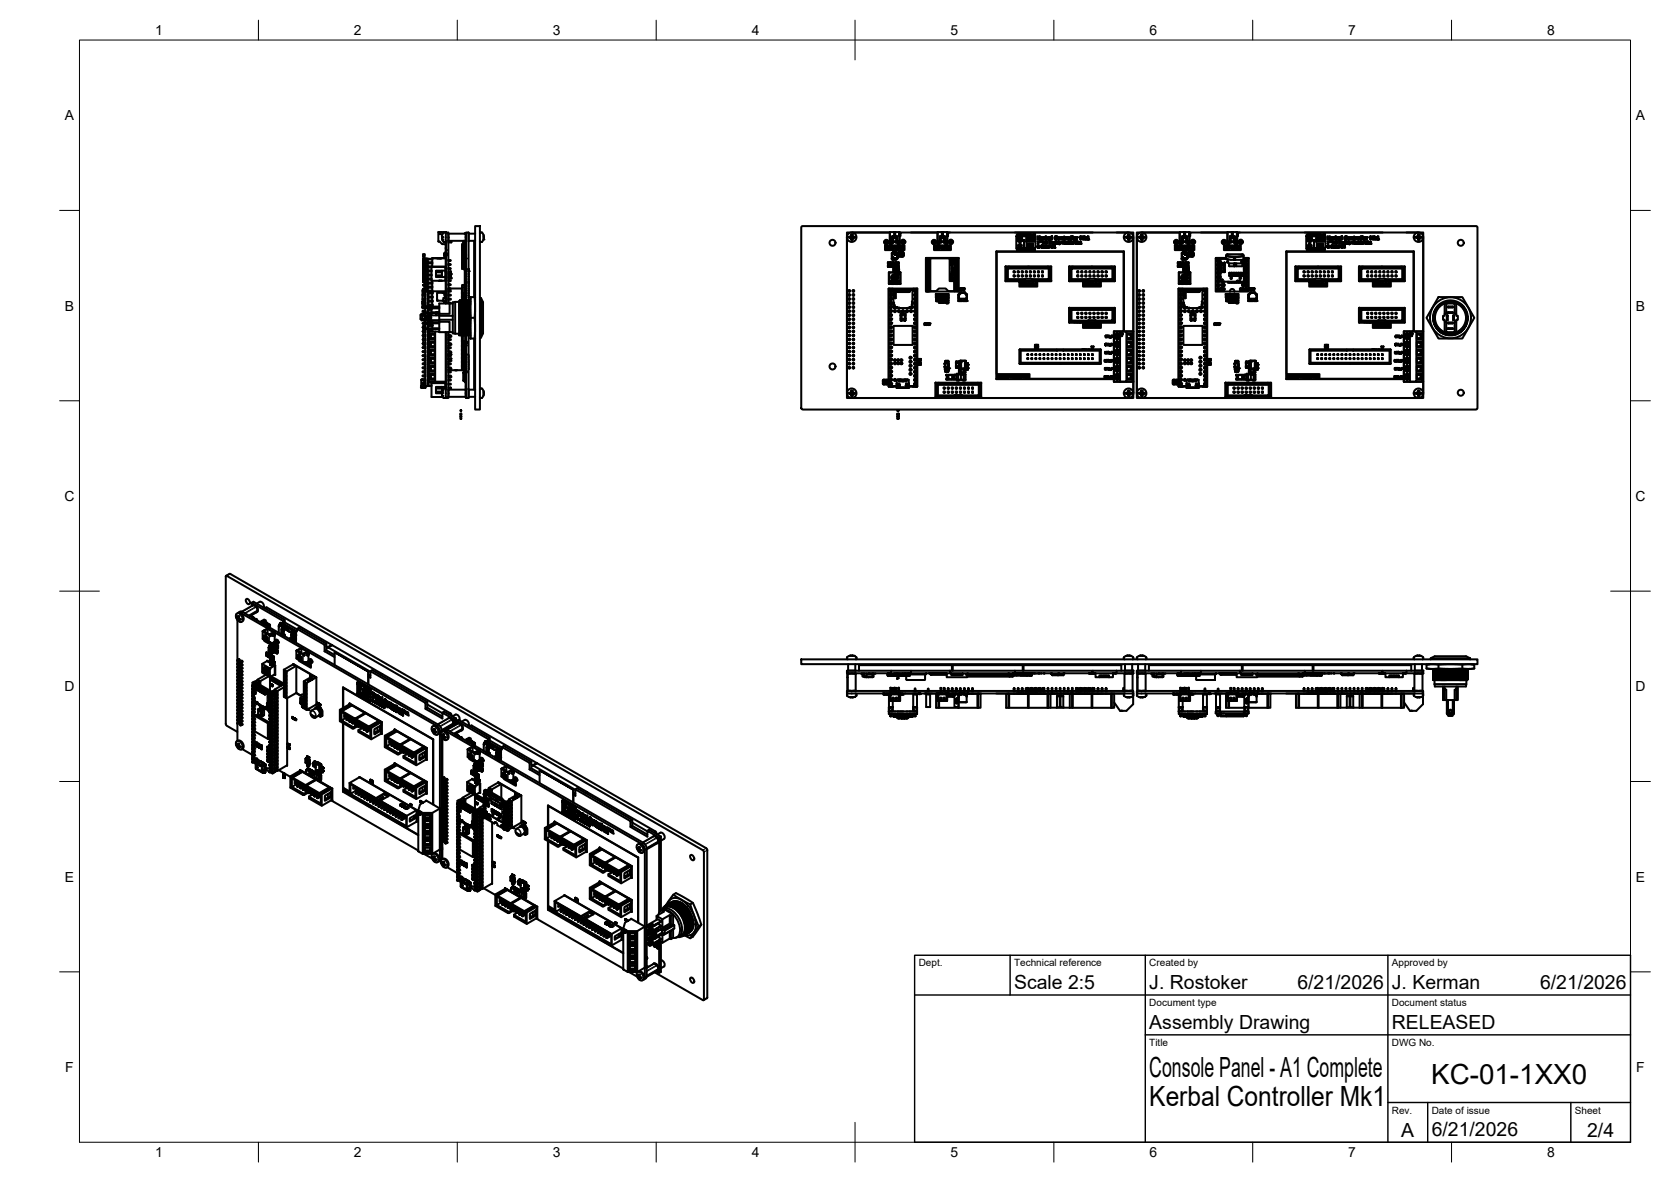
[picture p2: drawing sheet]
<svg xmlns="http://www.w3.org/2000/svg" width="420mm" height="297mm" viewBox="0 0 420 297" stroke-linecap="round" stroke-linejoin="round" font-family="sans-serif">
<defs><g id="words">
<g font-size="7">
<text x="289" y="270.6">Console Panel - A1 Complete</text>
<text x="359.9" y="272.3">KC-01-1XX0</text>
<text x="289" y="278.1">Kerbal Controller Mk1</text>
</g>
<g font-size="4.9">
<text x="255" y="248.5">Scale 2:5</text>
<text x="289" y="248.5">J. Rostoker</text>
<text x="326.2" y="248.5">6/21/2026</text>
<text x="350" y="248.5">J. Kerman</text>
<text x="387.2" y="248.5">6/21/2026</text>
<text x="289" y="258.6">Assembly Drawing</text>
<text x="350" y="258.6">RELEASED</text>
<text x="352.3" y="285.7">A</text>
<text x="360" y="285.5">6/21/2026</text>
<text x="399.1" y="285.7">2/4</text>
</g>
<g font-size="3.5">
<text x="39" y="8.8">1</text>
<text x="89" y="8.8">2</text>
<text x="139" y="8.8">3</text>
<text x="189" y="8.8">4</text>
<text x="239" y="8.8">5</text>
<text x="289" y="8.8">6</text>
<text x="339" y="8.8">7</text>
<text x="389" y="8.8">8</text>
<text x="16.3" y="30.2">A</text>
<text x="411.3" y="30.2">A</text>
<text x="16.3" y="78">B</text>
<text x="411.3" y="78">B</text>
<text x="16.2" y="125.9">C</text>
<text x="411.2" y="125.9">C</text>
<text x="16.2" y="173.7">D</text>
<text x="411.2" y="173.7">D</text>
<text x="16.3" y="221.6">E</text>
<text x="411.3" y="221.6">E</text>
<text x="16.4" y="269.4">F</text>
<text x="411.4" y="269.4">F</text>
<text x="39" y="290.8">1</text>
<text x="89" y="290.8">2</text>
<text x="139" y="290.8">3</text>
<text x="189" y="290.8">4</text>
<text x="239" y="290.8">5</text>
<text x="289" y="290.8">6</text>
<text x="339" y="290.8">7</text>
<text x="389" y="290.8">8</text>
</g>
<g font-size="2.5">
<text x="231" y="242.9">Dept.</text>
<text x="255" y="242.9">Technical reference</text>
<text x="289" y="242.9">Created by</text>
<text x="350" y="242.9">Approved by</text>
<text x="289" y="252.8">Document type</text>
<text x="350" y="252.8">Document status</text>
<text x="289" y="262.9">Title</text>
<text x="350" y="262.9">DWG No.</text>
<text x="350" y="279.9">Rev.</text>
<text x="360" y="279.9">Date of issue</text>
<text x="396" y="279.9">Sheet</text>
</g>
</g></defs>
<!-- layer: Visible -->
<g fill="none" stroke="#000" stroke-width=".51">
<path d="M110.6 58.8h.1M110.8 58.8h-.2l-.1-.5h-.3v2.4M110.8 58.4v.4M110.8 58.3h1.3M110.9 58.3l-.1 .1M111.1 59.4l.1 .7a.56 .56 0 0 0 .2 .6 .56 .56 0 0 0 .7 0v-.2M111.1 59.2v.2M111.1 59.2v.1M111.2 59v.2M111.2 59h.1M111.9 58.4l.2 .3M111.9 58.4h-.4l-.3 .6"/>
<path d="M112.1 58.4v.2M112.1 58.3v.1M112.8 58.7v1.8M112.8 58.7l-.1 .1M112.8 58.7h4.3M116.9 58.7h.1M117.1 58.8v1.7M117.2 58.6v2M117.8 58.6v2M117.9 58.7h1.6M119.5 56.8h1.2v46.1h-1.2zM120.8 58.4h.3"/>
<path d="M120.9 58.4l-.2 .2M121.1 58.4l.1 .1M121.2 58.5l.4 .5M121.6 59v.1M121.6 59.1v.7M121.6 59.8h.1M121.6 59.8l-.4 .9M201.5 57l.3-.2h169.4l.3 .3v45.5l-.4 .3h-169.4l-.2-.3zM213 59.7v39M213.5 59.5l.2 .2h-.2zM213.7 59.5h-.2M213.7 59.7h.1"/>
<path d="M213.8 59.7h.1M213.8 59.7l.1 .1M213.9 59.8l.1 .1M213.9 59.4l-.1 .1M213.9 59.5l-.3 .1M213.9 59.7l.1 .1M214 59.4h-.1M214 59.8v.2M214 59.8l.1 .2M214 59.4l-.1 .1M214 60l.1 .2h.1M214 59.2v.2"/>
<path d="M214.1 60l.1 .2M214.2 59h.1M214.2 59l-.1 .2M214.2 59.3l.3 .2M214.2 59.2h.1M214.2 59v.2M214.2 59h-.1l-.1 .2M214.2 59.2l.1 .1M214.3 58.4h9.4M214.3 59v.4M214.3 59.8l-.1 .2M214.3 59.4h.1"/>
<path d="M214.4 59.7l-.1 .1M214.4 59.4l.4 .1M214.5 59.5h.1M214.5 59.7l-.1 .1M214.5 59.7l-.3 .3M214.6 59.7h-.1M214.6 59.5h.1M214.7 59.5l.1 .1M214.8 59.5l-.2 .2M214.8 59.5v.2h-.2M224.5 59.3v1.2M224.8 58.3h-1v3h.2v-.6"/>
<path d="M224.8 58.3h1.3v3h-.2v-.6M224.8 58.3v.1M225.2 58.3l-.1 1.6h-.3v-1.5M225.5 59.3v1.2M226.1 58.4l.1 3h-.5v-.7M226.1 58.9h.1M226.1 58.8v.1M226.1 58.6v.1M226.1 58.8h.1M226.1 58.6h.1M226.1 58.5v.1M226.1 59v.4"/>
<path d="M226.2 58.4h9.5M229.1 58.4h6.7v3M236.5 59.3v1.2M236.8 58.3h-1v3h.2v-.6M236.8 58.3h1.3v3h-.2v-.6M236.8 58.3v.1M237.2 58.3l-.1 1.6h-.3v-1.5M237.5 59.3v1.2M238.1 58.9h.1M238.1 58.8v.1M238.1 58.6v.1M238.1 58.8h.1"/>
<path d="M238.1 58.6h.1M238.1 58.5v.1M238.1 59v.4M238.2 58.4h45.5M238.9 58.4h-.8l.1 3M255.2 58.4h19.6M255.6 59.5l4.7-.1v2.9h-4.6zM255.7 58.9l.1 .3-.2 .1zM255.8 58.9h.3l-.2 .1 .2 .3h-.3zM255.9 59.8l1.1 .1zM256.1 58.9h.2v.4h-.2zM256.3 59.2h.1"/>
<path d="M256.2 59h.1M256.5 58.9l-.1 .1zM256.6 58.9h.3l-.2 .1 .1 .3h-.2l.2-.1zM257 59l.3-.1-.2 .1 .2 .3-.2-.1zM257.8 58.9l.3 .2 .1-.2v.4l-.3-.3-.1 .3zM258.1 59.7h1.9v1h-1.9zM258.1 59.8h1.9v.9l-.1-.3h-.2l-.1 .3v-.5h-.2l-.1 .5v-.6h-.2v.6l-.1-.2-.3 .2v-.8h-.2v.8l-.1-.5h-.2l-.1 .5zM258.2 58.9h.3l-.1 .4zM258.5 58.9l.3 .1v.3l-.2-.2-.1 .2zM258.6 59h.1M259.3 58.9l.2 .4h-.2zM259.5 58.9l.2 .4h-.2z"/>
<path d="M259.8 58.9h.2l-.2 .1 .2 .3h-.2zM260 58.9h.3v.4l-.2-.2-.1 .2zM260.2 59h.1M260.9 59.4l.1 .4 .6-.4-.4 .4 .4 .4-.5-.3-.2 .3zM261.7 59.7l.4-.1 .1 .3-.5 .1 .5 .2h-.5zM261.8 59.7h.2l.1 .1h-.4zM262.4 59.6h.4l-.3 .2v.4zM262.9 59.3l.1 .4 .3-.1 .2 .2-.2 .4h-.4zM263.7 59.6l.5 .1v.5h-.6l.1-.3 .4-.1zM264.4 59.3l.1 .9zM265.2 59.5l.7-.1v.1h-.5l-.2 .2 .2 .4 .5-.1v.2l-.7-.1zM266.7 59.6h.6v.6l-.2-.5h-.2l-.2 .5z"/>
<path d="M267.5 59.4l.4 .2-.3 .1v.4l.3 .1h-.4zM268 59.6h.4l-.3 .2v.4zM269.3 59.3l.1 .9zM269.6 59.3l.1 .9zM269.9 59.7l.5-.1 .1 .3-.5 .1 .5 .2h-.5zM270 59.7h.3l.1 .1zM270.7 59.6h.4l-.3 .2v.4zM271.6 59.4h.2l.2 .4 .2-.4h.2v.8l-.1-.7-.2 .5-.4-.5-.1 .7zM272.6 59.3l.2 .6 .4-.3-.3 .3 .3 .3-.4-.2-.2 .2zM273.4 59.5l.3-.1v.8h.2h-.5h.2v-.6zM280.8 58.4h4.2v41.6h-72v-41.6h10.8l-.1 3h.5v-.7M283.1 59.5l.1 .2h.2"/>
<path d="M283.1 59.7h.3M283.2 59.5v.2M283.4 59.7h.1M283.4 59.5h.1M283.4 59.5l-.3 .1M283.4 59.7l.1 .1zM283.5 59.8l.1 .1M283.5 59.4l-.3 .1M283.6 59.7v.1M283.6 59.8l.1 .2zM283.7 60h.1M283.7 59.2v.1"/>
<path d="M283.7 59.2l-.1 .2M283.7 59.3l-.3 .2M283.7 59.2h.1M283.8 59h.1M283.8 59l-.1 .2M283.8 59l.1 .2M283.8 59.3l.1 .1M283.9 60l-.2 .2M283.9 59.2v.1M283.9 59.2l-.1-.2-.1 .2M283.9 60v.2h-.2M283.9 59.2l.1 .2"/>
<path d="M283.9 59.8l-.1 .2M284 59.5h.1M284 59.7l-.1 .1M284 59.8l-.1 .2M284 59.4l.1 .1M284.1 59.7l-.1 .1M284.1 59.5h.1M284.2 59.5h.2M284.2 59.7h-.1M284.4 59.5v.1M284.4 59.5l-.2 .2M284.4 59.5v.2h-.2"/>
<path d="M285 59.7v39M285.9 59.7v39M286.4 59.5v.2M286.4 59.7h.2M286.5 59.5l.1 .2M286.6 59.5h-.2M286.6 59.7h.1M286.7 59.7l.1 .1M286.8 59.8l.1 .1M286.8 59.4l-.1 .1M286.8 59.5l-.4 .1M286.8 59.7l.1 .1"/>
<path d="M286.9 59.4h-.1M286.9 59.8v.2M286.9 59.8l.1 .2M286.9 59.4l-.1 .1M286.9 60h.1M286.9 59.2v.2M287 59v.2M287 59.2h.1M287 59l.1 .2M287.1 59.2h.1M287.1 59.2l.1 .2M287.1 58.4h9.5"/>
<path d="M287.2 59.2l-.1-.2-.2 .2M287.2 59.2v.2M287.2 59.4l.1 .1M287.2 59.4h.1M287.2 59.8v.2M287.3 59.5h.3M287.3 59.7l-.1 .1M287.3 59.8l-.2 .2M287.3 59.4l.1 .1M287.4 59.7l-.1 .1M287.5 59.7h-.1M287.5 59.5h.2"/>
<path d="M287.6 59.5l.1 .1M287.7 59.5l-.3 .2M287.7 59.7h-.2M287.7 59.5v.2M297.3 59.3v1.2M297.7 58.3v.1M298.1 58.3l-.1 1.6h-.3v-1.5M298.3 59.3v1.2M299 58.4l.1 3h-.5v-.7M299 58.9h.1M299 58.8v.1M299 58.6v.1"/>
<path d="M299 58.8h.1M299 58.6h.1M299 58.5v.1M299 59v.4M299.1 58.4h9.5M302 58.4h6.7l-.1 2.3M309.4 59.3v1.2M309.7 58.3h-1v3h.2v-.6M309.7 58.3h1.3v3h-.2v-.6M309.7 58.3v1.6h.3l.1-1.6M310.3 59.3v1.2M311 58.9h.1"/>
<path d="M311 58.8v.1M311 58.6v.1M311 58.8h.1M311 58.6h.1M311 58.5v.1M311 59v.4M311.1 58.4h45.5M311.8 58.4h-.8l.1 3h-.5v-.7M328.1 58.4h19.6M328.4 59.5l4.8-.1v2.9h-4.7zM328.6 58.9l.1 .3-.2 .1zM328.7 58.9h.3l-.2 .1 .2 .3h-.3z"/>
<path d="M328.8 59.8l1.1 .1zM329 58.9h.2v.4h-.2zM329.2 59.2h.1M329.1 59h.1M329.4 58.9l-.1 .1zM329.5 59l.2-.1v.4h-.2l.2-.2zM329.9 59l.3-.1-.2 .2 .2 .2-.3-.1zM330.7 58.9l.3 .2 .1-.2v.4l-.3-.3-.1 .3zM330.9 59.7h2v1h-2zM331 59.8h1.9v.9l-.2-.3-.2 .3v-.5h-.2l-.1 .5v-.6h-.2v.6l-.1-.2-.3 .2v-.8h-.2v.8l-.1-.5h-.2l-.1 .5zM331.1 58.9h.3l-.1 .4zM331.4 58.9h.2l.1 .4-.2-.2-.1 .2z"/>
<path d="M331.5 59h.1M332.2 58.9l.2 .4h-.2zM332.4 58.9l.2 .4h-.2zM332.7 58.9h.2l-.2 .1 .2 .3h-.2zM332.9 58.9h.2l.1 .4-.2-.2-.1 .2zM333.1 59h.1M333.8 59.4l.1 .4 .5-.4-.3 .4 .4 .4-.5-.3-.2 .3zM334.6 59.7h.5v.2l-.5 .1 .5 .2-.6-.1zM334.7 59.7h.2l.1 .1h-.4zM335.3 59.6h.4l-.3 .2v.4zM335.8 59.3l.1 .4 .3-.1 .2 .1-.2 .5h-.4zM335.9 59.7l.4 .1-.2 .4-.2-.1z"/>
<path d="M336.6 59.6l.4 .1 .1 .5h-.6l.1-.3 .4-.1zM337.3 59.3l.1 .9zM338.1 59.5l.3-.2 .4 .1-.5 .1-.2 .2 .2 .4 .5-.1-.1 .2-.3 .1-.3-.2zM339.6 59.6h.5l.1 .6-.2-.5h-.3l-.1 .5zM340.4 59.4l.4 .2-.3 .1v.4l.3 .1-.4-.1zM340.9 59.6h.4l-.3 .2v.4zM342.2 59.3l.1 .9zM342.5 59.3l.1 .9zM342.9 59.6l.4 .1 .1 .2-.5 .1 .5 .2h-.5zM342.9 59.8l.3-.1 .1 .1zM343.6 59.6h.4l-.3 .2v.4zM344.5 59.4h.2l.2 .4 .4-.4v.8l-.1-.7-.3 .5-.3-.5-.1 .7z"/>
<path d="M345.5 59.3l.2 .6 .4-.3-.3 .3 .3 .3-.4-.2-.2 .2zM346.3 59.5l.3-.1v.8h.2h-.5h.2v-.6zM353.7 58.4h4.2v41.6h-72.1v-41.6h10.9l-.1 2.3M356 59.5v.2h.3h-.2zM356.2 59.7h.1M356.3 59.5h-.2M356.3 59.7h.1M356.3 59.5l-.3 .1M356.3 59.7l.1 .1M356.3 59.5h.1M356.4 59.8l.1 .1M356.4 59.4l-.1 .1"/>
<path d="M356.5 59.7v.1M356.5 59.8v.2M356.5 59.8l.1 .2M356.5 59.4v.1M356.5 60h.1M356.5 59.2v.2M356.6 59.2l-.3 .3M356.6 59v.2M356.6 59.2l.1-.2v.2M356.6 59h.2M356.6 60h.1M356.6 59.2h.1"/>
<path d="M356.7 59.3l.3 .2M356.7 59.2h.1M356.8 59.2v.1M356.8 59v.2M356.8 59.2v.2M356.8 59.8l-.1 .4h-.1v-.2M356.8 59.4h.1M356.9 59.7l-.1 .1M356.9 59.4l.1 .1M357 59.5h.1M357 59.7l-.1 .1M357 59.7l-.2 .1v.4"/>
<path d="M357.1 59.7l.2-.1-.2 .1M357.1 59.7h-.1M357.1 59.5l.2 .1M357.1 59.5h.2M357.8 59.7v39M106 79.1h-.3v1.1M106.2 75.9h.7v.5M106.2 75.8h.6l.1-.5v.5M106.2 76.3v.9M106.2 75.9h.1M106.2 75.8h.1M106.2 77.3l.1 .1"/>
<path d="M106.2 75.8v.1M106.2 75.9v.4M106.3 77.3h.1M106.3 74.1l.1-.1v.3zM106.3 76.1h.1v.2zM106.3 78.2l.1-.1v.2zM106.3 77.1h.1v.2l-.1-.1M106.3 75.1l.1-.1v.3zM106.3 77.2l-.1 .1M106.3 76.3v1.2M106.3 75.9h.1M106.3 75.8h.1"/>
<path d="M106.3 77.5h.6M106.3 76.9h.6M106.3 75.8v.1M106.4 65.5l.1-.1v.3l-.1-.1M106.4 66.5l.1-.1v.3l-.1-.1M106.4 70.6l.1-.1v.3l-.1-.1M106.4 67.5h.1v.2l-.1-.1M106.4 68.5h.1v.2h-.1M106.4 69.6l.1-.1v.3l-.1-.1M106.4 71.6l.1-.1v.3zM106.4 72.6l.1-.1v.3zM106.4 70.8h.1"/>
<path d="M106.4 65.3v5.6M106.4 64.3l.1 1M106.4 76.9v-.2h.2v.2M106.4 76.9h.1M106.4 70.8l.3 .1M106.4 65.1l.1 .1M106.4 65.1v.2M106.4 79.1l-.1 .1 .1 .1M106.4 73l-.1 .1 .1 .1M106.4 76.3h.5h-.7M106.4 74h.5M106.4 76.1h.5"/>
<path d="M106.4 78.1h.5M106.4 77.1h.2M106.4 74.3h.5M106.4 78.3h.5M106.4 77.3h.5M106.4 75.3h.5M106.4 65.1h.1M106.4 75h.5M106.5 75.9h.1M106.5 64.6l-.1-.7h.4v1.4M106.5 76.4l.4-.1v.3zM106.5 73.5v.4"/>
<path d="M106.5 76.3v.1M106.5 73.6h.2M106.5 65.4h.1M106.5 65.7h.1M106.5 66.4h.1M106.5 70.5h.1M106.5 67.7h.1M106.5 67.5h.1M106.5 68.7h.1M106.5 68.5h.1M106.5 69.8h.1M106.5 69.5h.1"/>
<path d="M106.5 71.8h.1M106.5 71.5h.1M106.5 72.5h.1M106.5 75.3v.2M106.5 73.5h.2M106.6 65.7h.1M106.6 67.7l.2 .2M106.6 68.7l.3 .2M106.6 71.8h.1M106.6 72.8h-.1M106.6 66.7h-.1M106.6 69.7v.1"/>
<path d="M106.6 70.7v.1M106.6 65.7l.3 .1M106.6 71.8l.3 .1M106.6 72.8l.3 .1M106.6 66.7l.3 .2M106.6 69.8l.3 .1M106.6 70.8l.3 .1M106.6 69.4v.1M106.6 73.6v.2M106.6 75.3v.2M106.6 76.5v.4M106.6 70.8h-.2"/>
<path d="M106.7 69.8l.1 .3M106.7 75.5h-.2h.2v-.2v.2M106.7 73.5v.4l-.2-.1M106.7 73.6v.2h-.2M106.7 69.9h.1M106.7 65.8l.1 .5h.1M106.7 78.5h-.3l.3 .2M106.7 77.1h-.3l.3 .1M106.7 72.9h-.5v2.9M106.8 65.1h.3M106.8 70.1h.1M106.8 65.2h.1"/>
<path d="M106.8 67.8v.1M106.8 68.1v.1M106.8 67.9v.3M106.8 66.2h.2M106.8 69.9v.2M106.8 66.2h.1M106.8 68.2h.3M106.8 65.8v.5M106.8 68.2h.1M106.8 73.3v.1M106.8 73.4v.1M106.8 65.1v.2h-.4"/>
<path d="M106.8 79.1v-.3h-.8v.5h.2l-.2 1.2h.8v-.1M106.8 74.4l.1 .1M106.8 74.3v.2M106.8 79.3v.8M106.8 78.8l-.2-.1 .2 .1M106.8 77.3l.1 .2M106.8 79.3h.3v1.2l-.3-.1zM106.8 73.5l.1 .5v-.5M106.8 76.6l.1 .2M106.8 76.6h-.1v.2h.1M106.8 76.8h.1M106.8 74.5h.1"/>
<path d="M106.9 73.5h.1M106.9 76.5h.1M106.9 76.6h.1M106.9 76.8v.3M106.9 77.5v-.3v1.3v-.6M106.9 74.3v.7l-.1-.5M106.9 68.9h.2M106.9 71.9l.2 .1M106.9 72.9l.2 .1M106.9 66.8l.2 .1M106.9 70.9l.2 .1M106.9 65.2l-.3 .2"/>
<path d="M106.9 67.3l-.3 .1M106.9 68.3l-.3 .2M106.9 71.3l-.3 .2M106.9 72.4l-.3 .1M106.9 66.3l-.3 .1M106.9 69.3l-.3 .1M106.9 70.3l-.3 .2M106.9 78.7v.6v-.3M106.9 73v4.1v-.2M106.9 74.9v.5M106.9 73.9v.5M106.9 73v.4"/>
<path d="M106.9 79.1h-.5v.2h.4M106.9 73h-.5v.2h.5M106.9 73.3h-.1M107 70.1h-.1M107 67l.1 .2M107 67h.1M107 65.9v.3M107 70.3h.1M107 66.2h.1M107 66.9l.1 .1M107 71h.1M107.1 70l-.1 .3"/>
<path d="M107.1 65.9v.3M107.1 69v.3M107.1 64.9h.5v8.4h-.5zM107.1 65.2l-.2 .1M107.1 67.2l-.2 .1M107.1 68.2l-.2 .1M107.1 71.3h-.2M107.1 72.3l-.2 .1M107.1 69.2l-.2 .1M107.1 70.3h-.2M107.1 65.9l-.2-.1-.1 .4h.3M107.1 67.9h-.4v.3h.4"/>
<path d="M107.1 70l-.2-.1 .1 .2M107.1 79.3h3.3M107.6 65.9l.2 .2M107.6 69.9l.2 .2M107.6 66.9l.2 .2M107.6 67.9l.2 .2M107.6 68.9l.2 .2M107.6 70.9l.2 .2M107.6 72l.2 .2M107.6 73l.2 .2h.7l.1-.2M107.6 79.6v.5l.2-.4h.6l-.7-.1M107.6 78.7v.6v-.4"/>
<path d="M107.6 65.2h1.1l-.9-.1-.2 .1M107.6 66.9l1 .1M107.6 71h1.1l-.9 .1M107.6 74.5h1.1l-.9 .1M107.6 77.8v.7v-1.3l.2 .5h.7l-.9 .1h.9M107.6 73.5l.9 .1M107.6 68.2h.9M107.6 70.3h.9M107.6 76.5h1M107.6 67.2h.9M107.6 65.9h1M107.6 73h1"/>
<path d="M107.6 79.9h.8M107.6 70h.9M107.6 69.2h.9M107.6 68h.9M107.6 69h.9M107.6 72h1M107.6 77.6h.9M107.6 75.5h1M107.7 78.7h.8l-.9 .2h.9M107.8 69.1l-.2 .2M107.8 66.1l-.2 .2M107.8 67.1l-.2 .2"/>
<path d="M107.8 68.1l-.2 .2M107.8 70.1l-.2 .2M107.8 71.1l-.2 .2M107.8 71.1l.9 .2h-1.1M107.8 72.2l-.2 .2M107.8 75.7l-.2 .2v.6l.2 .2M107.8 74.6l-.2 .3v.6l.2 .2M107.8 67.1h4.2M107.8 75.7l.9 .1M107.8 70.1h.7M107.8 74.6l.9 .2M107.8 68.1h.7"/>
<path d="M107.8 66.1h.7M107.8 69.1h.7M107.8 72.2h.7M107.8 76.7l.9 .1M108.5 67h3.5v3.6h-3.5zM108.5 77.5h1.9M108.5 77.5v1M108.5 78.7v.6M108.5 66.1l.2 .1h-1.1M108.5 72.2l.2 .1h-1.1M108.5 73.6h-.7l-.2 .2v.7l.2 .1M108.5 73.6l.2 .2"/>
<path d="M108.6 76.5h.1M108.6 75.5h.1M108.6 65.9l-.1 .2M108.6 72l-.1 .2M108.7 76.6l-.9 .1M108.7 75.6l-.9 .1M108.7 73.5l-.2 .1M108.7 73.8h-1.1M108.7 75.8h-1.1M108.7 73.5h-1.1v-.2v3.8l.2-.4M108.7 76.8h-1.1M108.7 74.8h-1.1"/>
<path d="M108.7 73.7v.1M108.7 75.8h.1M108.7 76.8h.1M108.7 74.8h.1M108.7 73.2h3.4M108.7 70.6v6.5M108.7 77.2v.2M108.7 76.5v.1M108.7 75.5h.1M108.7 73.5h.1M109.6 64.9h.6M109.6 78.5h.8h-3.7v.2h3.7"/>
<path d="M109.6 68.4h1.5M109.6 68.2h1.5M109.6 78.9h.8M109.6 69.5h1.5M109.6 69.2h1.5M109.6 78.7v.6M109.9 73.7v1.8v-.4M109.9 75.5l1.3 .1M110.2 60.7h.3l.7 .6h.9M110.2 64.9h.2M110.4 70.6h.1M110.4 64.9h.1"/>
<path d="M110.4 70.6h.5M110.4 77.1h-3.7v.1h3.7M110.4 77.4l-1.9 .1M110.4 79.4h3.5M110.5 64.9h.4M111.1 68v1.6M111.2 73.6l-1.3 .1M111.3 75.5l-.1 .1M111.5 75.5h-.2M111.5 75.5h.1M111.7 75.6h.1M111.7 76v.1"/>
<path d="M111.7 75.9h.1M111.7 76h.1M111.7 75.7v.1M111.7 75.6v.4M111.7 76.1h.4M111.7 63.8v1M111.7 63.9v.1M111.7 74v-.5h.4v.5h-.4l.2 .9h-.4v.7h.6M111.7 73.6h-.5M111.7 75.6l.2 .2v-.2M111.8 75.6h.1M111.8 63.7l-.1 .1"/>
<path d="M111.8 63.7v.4M111.8 63.7h.1M111.8 64.1l.3 .1M111.8 63.7h-.1M111.8 64.1h.3M111.8 76.1h.1M111.8 64.9h.1M111.8 64.2v.7M111.8 75.8v.3M111.9 63.6h.1M111.9 64.2v.7M111.9 75.8h.1"/>
<path d="M111.9 75.8v.3M111.9 75.6v.3h.2l-.2-.1M111.9 64.9h.1M111.9 76.1h.1M112 75.6l.1 .1M112 63.9h.1M112 63.8h.1M112 64h.1M112 68h-2.4v1.6h2.4M112 68.4h.1M112 68.2h.1M112 70.1h.1"/>
<path d="M112 67.3h.1M112 69.5h.1M112 67.5h.1M112 69.2h.1M112 70.3h.1M112 63.8v.2M112 63.5l-.1 .1M112.1 63.9h.1M112.1 63.8h.1M112 63.9v.1M112.1 64h.1M112 63.6h.1"/>
<path d="M112.1 63.5h-.1M112.1 64h-.1M112.1 64.8l-.1 .1M112.1 74.3h.1M112.1 74.8h.1M112.1 76v.1M112.1 76h.1M112.1 63.7h-.3M112.1 63.2v13.1v-17.9h.6v17.9M112.1 60.6v.8M112.1 61.7h.1M112.1 61.7v.6"/>
<path d="M112.1 62.4v.5M112.1 62.4h.1M112.1 73.5h-.1M112.1 63.7h.1M112.1 63.6l-.3 .1M112.1 63.3l-.1 .2M112.1 64.9h-3.4v2.1M112.1 63.5v.1M112.7 76.1h.7v.2M112.7 75.1h.7v.2h-.7M112.7 74l.7 .1v.2h-.7M112.7 73l.7 .1v.1l-.7 .1"/>
<path d="M112.7 60.7h.8M112.7 68.8h.8v.1h-.8M112.7 69.8h.8v.2h-.8M112.7 68.2h.6M112.7 65.3h.3M112.7 72.5h.3M112.7 71.4h.3M112.7 66.4h.3M112.7 70.4h.3M112.7 60.5h.1M112.7 69.2h.6M112.7 67.4h.3"/>
<path d="M112.8 60.5h4.3M113 65.3l.3 .2-.6 .1M113 72.5h.3M113 71.4l.3 .2-.6 .1M113 66.4h.3M113 66.4l.3 .2h-.6M113 71.4l.3 .1M113 72.5l.3 .2h-.6M113 65.3l.3 .1M113 67.4l.3 .2h-.6M113 70.4l.3 .1M113 70.4l.3 .2-.6 .1"/>
<path d="M113 67.4l.3 .1M113.1 76.3v2.6h-2.7M113.2 72.5h2.9v.3M113.3 69.2v.3h-.6M113.3 68.2v.2h-.6M113.3 68.2l.1 .2h-.3l.2 .2-.6 .1M113.3 69.5l-.6 .2M113.3 69.2v.3M113.5 60.8v.1M113.5 60.9h-.8M113.9 76.3h-3.5v7.2h2.7M114.4 75.9l-.5 .1v7.8l1.5 .1"/>
<path d="M114.4 75.9v8M114.4 75.9h1M115.4 75.7l.2 8.3M115.4 76.5v7.3M115.4 75.7h.1M115.5 75.7l.2 8.3M115.6 78.2h.1M115.6 75.5l.2 8.8M115.6 75.5h.1M115.6 75.5l-.1 .2M115.7 75.5l.2 8.8M115.7 75.5l.1 .2"/>
<path d="M115.8 75.7l.2 8.3M115.8 75.7h.1M115.9 75.7l.2 8.3M116 75.5l.2 8.8M116 75.5h.1M116 75.5l-.1 .2M116.1 75.5l.2 8.8M116.1 75.5l.1 .2M116.1 74.8v.7M116.1 73.8v.7M116.1 72.8v.7M116.1 73.5h.1"/>
<path d="M116.1 75.5h.2M116.1 72.8h.1M116.1 72.6h.1M116.1 73.6h.1M116.1 74.5h.3M116.1 74.6h.3M116.1 73.8h.2M116.1 74.8h.2M116.1 73.5v.3M116.1 74.5v.3M116.1 75.5v.1M116.2 62.8l.1 .1"/>
<path d="M116.2 66.1v.9v-.9h.5M116.2 67.1h.2M116.2 61.8h.2M116.2 72.2l.1 1.6h.6M116.2 72.7l.1 1M116.2 67v.6h.5M116.2 72.2h.7M116.2 75.7l.2 8.3M116.2 75.7h.1M116.2 62.8l.3 .1M116.2 66.2h.1M116.2 62.8h.1"/>
<path d="M116.3 66l-.1 .1M116.3 61.8v1M116.3 62.9v3.1M116.3 66.1v1M116.3 75.7l.2 8.3M116.3 75h.1M116.3 74.8v.9h-.1M116.4 73.8l-.1 1M116.4 73.8h.5M116.4 67.1h.3M116.4 61.8l.1 .5M116.4 72.2v1.6"/>
<path d="M116.4 61.8h.1M116.4 75.5l.2 8.8M116.4 75.5h.1M116.4 75.5l-.1 .2M116.5 75.5l.2 8.8M116.5 63.5v.9h-.1l.2-.2v1.3M116.5 63.8h-.1l.1 .2M116.5 63.5h.1M116.5 75.5l.1 .2M116.5 62.2h.4M116.5 62.2l.1 .5M116.5 60.5v.3h.4"/>
<path d="M116.5 62.7v2.8M116.5 60.8v1.4M116.5 63h-.1l.1 .1M116.5 64.6h-.1l.1 .2M116.5 62.8h-.3v-.8v4.1M116.5 65h-.1l.1 .2M116.5 65.4h-.1l.1 .2M116.5 65.8l-.1 .2h.3M116.5 63.4h-.1l.1 .1M116.5 61.4h-.3v.6M116.5 63.4h.1M116.5 75h-.1v.6"/>
<path d="M116.5 75h.7M116.5 75v.6M116.5 73.8v.7M116.5 74.2h.4M116.5 74.5v.3M116.5 74.5h.4M116.6 60.9h.1M116.6 61.7v.5M116.6 62.7v1M116.6 60.9v.8M116.6 63.5h.1M116.6 63.7h.1"/>
<path d="M116.6 60.9h.3M116.6 63.7v.5M116.6 65.8l.1 .1M116.6 64h.1M116.6 61.7h.3M116.6 62.1h.3M116.6 61.5h.3M116.6 65.5v.3M116.6 65.8v.1M116.6 64.6v.9M116.6 62.7v1.9M116.6 61.5v.2"/>
<path d="M116.6 62.7h.3M116.6 65.5h.3M116.6 65.8h.1M116.6 65.1h-.1M116.6 75.7l.2 8.3M116.6 75.7h.1M116.6 75v.7M116.7 60.9h.1M116.7 66l-.5 .1M116.7 65.6h.2v2.2l-.2-.1zM116.7 66.6h-.3v.5M116.7 60.8v.1"/>
<path d="M116.7 75.7l.2 8.3M116.7 60.5l.2 .1h-.2M116.7 75v.7M116.7 65.6h-.1l.1 .1M116.8 75.5l.2 8.8M116.8 75.5h.1M116.8 75.5l-.1 .2M116.9 64.5l-.3 .1M116.9 71.6h-.7v.6M116.9 60.5v4.4M116.9 67.8v7M116.9 73.6l-.5 .1"/>
<path d="M116.9 75.5l.2 8.8M116.9 75.5l.1 .2M116.9 67.6l.3 .1zM116.9 65.7l.3 .1zM116.9 65.9l.3 .1zM116.9 66.2l.3 .1zM116.9 66.5l.3 .1zM116.9 66.8l.3 .1zM116.9 67l.3 .1zM116.9 67.3l.3 .1zM116.9 65.6v-.7l.1 .7M116.9 62.2h.3l-.1 2"/>
<path d="M116.9 63.6h.1M116.9 64.6h.1M116.9 74.5h.1M116.9 73.9l.1 .5h.2M116.9 71.6h.3M116.9 74.2h.1M116.9 60.8h.2M116.9 60.9h.3M116.9 73.8h.1M116.9 67.8v6.7M116.9 72.2h.3M116.9 62.1h.3"/>
<path d="M116.9 61.5h.2M116.9 63.2h.1M116.9 64.6v.4l.1-.4M116.9 63.2l.1 .4zM117 67.7l-.1 .1M117 65.8v.1M117 66v.2M117 66.3v.2M117 66.6v.2M117 66.9v.1M117 67.1v.2M117 67.4v.2"/>
<path d="M117 72.2v1.6M117 73.4l-.1 .1M117 75.7l.2 8.3M117 74v.5M117 75.7h.1M117.1 61.7l.1 .2M117.1 61.5h.1M117.1 61.7h.1M117.1 64.3l.1 .2M117.1 63.9h.1M117.1 73.7h.1M117.1 61.7h-.2"/>
<path d="M117.1 73.8l.1 .2M117.1 75.7l.2 8.3M117.1 60.5v.3M117.1 64.2l.1 1.4-.2 .1M117.1 64.2h.1M117.1 64.2v.1M117.1 60.8h.1M117.1 61.3v.6M117.1 60.5h.1M117.2 61.5v.1M117.2 65.7h.1M117.2 66.2h.1"/>
<path d="M117.2 67.3h.1M117.2 67h.1M117.2 65.9h.1M117.2 64.6h.1M117.2 65h.1M117.2 63.6h.1M117.2 63.2h.1M117.2 66.5h.1M117.2 66.8h.1M117.2 75.6v-17.2h.6v17.3M117.2 63.7l-.1 .2M117.2 61.7h-.1"/>
<path d="M117.2 74.8h-.8v.2M117.2 74.5h-.3v.3M117.2 72.7l-.2 1.1M117.2 61.3l-.1 .2M117.2 67.7l-.2 .1M117.2 75.5l.2 8.8M117.2 75.5h.1M117.2 75.5l-.1 .2M117.3 75.5l.2 8.8M117.3 75.5l.1 .2M117.4 75.7l.2 8.3M117.4 75.7h.1"/>
<path d="M117.5 75.7l.2 8.3M117.6 75.5l.2 8.8M117.6 75.5h.1M117.6 75.5l-.1 .2M117.7 75.5l.2 8.8M117.7 75.5l.1 .2M117.8 75.7l.2 8.3M117.8 69.5v.6M117.8 68.9v.5M117.8 68.2v.6M117.8 67.6l.1 .1M117.8 67.7l.1 .5"/>
<path d="M117.8 70.8v.1M117.8 74.3h.1M117.8 73.1v.5M117.8 72.5v.5M117.8 71.9v.5M117.8 71.4v.4M117.8 70.2v.5M117.8 67.9h.1M117.8 75.7h.1M117.8 68.1h.1M117.9 60.5h1.6M117.9 70.9l-.1 .1"/>
<path d="M117.9 71l-.1 .1M117.9 71.1l-.1 .2M117.9 74.3l-.1 .4M117.9 73.7l-.1 .5M117.9 75.7l.2 8.3M118 75.5l.2 8.8M118 75.5h.1M118 75.5l-.1 .2M118.1 75.5l.2 8.3M118.1 75.5l.1 .2M118.2 75.7l.1 .8M118.2 75.7h.1"/>
<path d="M118.3 74.7h.1l-.1 2.3 .1 8.1h-.1zM118.4 74.7h.9M118.4 79.9h.9M119.2 60.5v14.2M119.5 74.7h-.2v10.4l.2-.1M120.7 60.6l.2 .2M120.7 74.9h.2l.6 1.1v7.8l-.6 1M120.8 60.8h.3M120.9 74.9v9.9M121.2 60.8h-.1M213.4 73.1v.1M213.4 74.1v.1"/>
<path d="M213.4 75.1v.1M213.4 76.1v.1M213.4 77.1v.1M213.4 78.2v.1M213.4 79.2v.1M213.5 79.1h.1v.2h-.1zM213.5 78.1h.1v.2h-.1zM213.5 77.1h.1v.2h-.1zM213.5 76h.1v.3h-.1zM213.5 75h.1v.3h-.1zM213.5 74h.1v.3h-.1zM213.5 73h.1v.2h-.1z"/>
<path d="M213.5 76.2h.1M213.5 79.3h.1M213.5 77.1h.1M213.5 77.2h.1M213.5 76.1h.1M213.5 75.2h.1M213.5 79.2h.1M213.5 78.2h.1M213.5 78.3h.1M213.5 75.1h.1M213.5 74.1h.1M213.5 74.2h.1"/>
<path d="M213.5 73.1h.1M213.5 73.2h.1M214.2 60v.2M214.3 60v.2M214.5 79.2l.2-.1v.2h-.2M214.5 78.2l.2-.1v.2h-.2M214.5 77.1h.2v.2l-.2-.1M214.5 76.1l.2-.1v.3l-.2-.1M214.5 75.1l.2-.1v.3l-.2-.1M214.5 74.1l.2-.1v.3l-.2-.1M214.5 73.1l.2-.1v.2h-.2M214.7 79.2h-.2l.2 .1"/>
<path d="M214.7 78.2h-.2l.2 .1M214.7 77.1h-.2l.2 .1M214.7 76.1h-.2l.2 .1M214.7 75.1h-.2l.2 .1M214.7 74.1h-.2l.2 .1M214.7 73.1h-.2l.2 .1M214.8 73.1v.1M214.8 74.1v.1M214.8 75.1v.1M214.8 76.1v.1M214.8 77.1v.1M214.8 78.2v.1"/>
<path d="M214.8 79.2v.1M222.5 61.7h4.9v1.2h-4.9zM222.6 62h.5l-.2 .1v.5l-.1-.5zM222.7 60.8l.3 .1zM223.3 66.6v.4h.5v-.4v.5h-.5zM223.3 65.9h.5M223.4 66.8h.3zM223.4 66.3h.3v.4h-.3zM223.4 66.2h.3zM223.4 66.2v.1M223.4 66.7v.1M223.5 72.5l7.1 .1"/>
<path d="M223.5 72.5l-.1 24.6 2.1 .1M223.5 71.3l.1 .1M223.5 72.6h.1M223.5 68.4h2.9M223.5 71.4h.2M223.6 68.4l-.1 2.9M223.6 71.2h.1M223.6 68.5h2.7v2.7h-2.7zM223.7 66.7h.1M223.7 66.6h.1M223.7 66.2v.1M223.8 71.3l-.1 .1"/>
<path d="M223.8 70.7l.1 .2zM223.8 65.9v.4v-.3h-.5v.3v-.4M223.8 62l.4 .5 .1-.5v.6l-.4-.5-.1 .5zM223.8 60.7h2.3M223.9 74l.1 .1M223.9 79.1v.2h.2M223.9 79.1h.2v.2M223.9 79.1l.1 .1M223.9 73v.2h.2M223.9 73h.2v.2M223.9 73l.1 .1M223.9 76.3h.2"/>
<path d="M223.9 75.3h.2M223.9 74v.2l.2 .1M223.9 79.1h.2zM223.9 78.1h.2zM223.9 77h.2zM223.9 76h.2M223.9 75h.2zM223.9 74h.2zM223.9 73h.2zM223.9 78.3h.2h-.2M223.9 77.3h.2h-.2M223.9 76.1h.2"/>
<path d="M223.9 74.1l.1 .1zM223.9 74.1v.1M223.9 76.1l.1 .1zM223.9 76.1v.1M223.9 78.2l.1 .1zM223.9 78.2v.1M223.9 77.1l.1 .1zM223.9 77.1v.1M223.9 75.1l.1 .1zM223.9 75.1v.1M223.9 67.1l.1-.5v.4h.5v-.4v.5M223.9 65.9l.1 .4v-.3h.5v.3v-.4"/>
<path d="M223.9 73.1v.1M223.9 79.2v.1M224 67.1h.1M224 60.8h.1l-.1 .5M224 67.1h.5M224 65.9h.5M224 65.9h.1M224 78.2l-.1-.1v.2M224 77.1h-.1v.2M224 76.1h-.1v.2M224 75.1l-.1-.1v.2M224 75.2l.1-.2v.3h-.2"/>
<path d="M224.1 66.8h.3zM224.1 66.3h.3v.4h-.3zM224.1 66.2h.3zM224.1 66.2v.1M224.1 66.7v.1M224.1 79.3h-.2M224.1 74.2h-.2M224.1 73.2h-.2M224.1 74l-.1 .2M224.1 76.1l-.1 .1M224.1 78.1l-.1 .2M224.1 77.1l-.1 .1"/>
<path d="M224.1 79.1l-.1 .2M224.1 73l-.1 .2M224.1 71.3l.1 .1M224.1 79.1v.2M224.1 78.1v.2M224.1 77.1v.2M224.1 76.1v.2h-.2M224.1 74v.2M224.1 73v.2M224.2 71.4h.5M224.2 65h.1M224.2 60.7h.1"/>
<path d="M224.3 65h.1M224.3 63.6l-.1 1.4M224.3 63.6h.2l-.2 .1 .1 1.2M224.3 60.7v-1.4h.3v1.4M224.3 60.5h.3M224.3 63.5v.1M224.4 60.7h.1M224.4 63.8v1.1M224.4 71.2v.1h-.3v-.1h-.3v.1M224.4 70.5h.2l-.1 .4h-.1l.2-.1zM224.4 66.7h.1M224.4 66.6h.1"/>
<path d="M224.4 66.2v.1M224.4 64.9h1.1M224.4 63.7h1.1M224.4 64.9h.1M224.4 63.7v.1M224.4 64.9v.1M224.4 63.7h.1M224.4 69.9l.4 .4M224.4 69.6v.3M224.4 62h.4l-.3 .1v.1h.3l-.3 .1v.2l.3 .1h-.4zM224.4 69.9h.4v.4M224.4 60.7v.2"/>
<path d="M224.5 60.7v.2h.2v-.2M224.5 72.6h.1M224.5 60.9v.1M224.5 64.9v.4l.1-.4M224.5 63.7v-.4l.1 .4M224.5 65.9h.1M224.6 60.9v.1M224.6 67.1h-.1M224.6 67.8l.1 .5h.4M224.6 67.3v.3M224.6 73.8v2.8M224.6 73.3h.1"/>
<path d="M224.6 74.9h.1M224.6 76.6h.1M224.6 76.6l.1 .9h.2v-.5M224.6 67.8l.1 .4h.4M224.6 73.5h.1M224.6 73.9h.1M224.6 73.8h.1M224.6 67.6h.1M224.7 67.1v-.5v.4h.5v-.4l.1 .5M224.7 65.9v.4v-.3h.5v.3l.1-.4M224.7 67.1h.1M224.7 67.1h.5"/>
<path d="M224.7 65.9h.5M224.7 65.9h.1M224.7 73.3v.2M224.7 73.9v.6M224.7 73.5h.5M224.7 74.5h.1M224.7 73.6l-.1 .2M224.7 71.2l-.3 .1M224.7 70.5l.2 .1v.3h-.2l.2-.1zM224.7 73.5v.4M224.7 74.5v.4M224.7 76.6h.1"/>
<path d="M224.7 60.7l-.1 .3-.2-.3M224.7 67.3v.3M224.7 73.3h.5v1.6M224.7 76.7v.3h.4l-.1 .5h.6v-.3M224.7 76.6h-.1M224.8 76.1h.1M224.8 76.5v.2M224.8 73.5v1.2M224.8 63.7v-.4l.1 .4M224.8 64.9v.4l.1-.4M224.8 66.3h.1M224.8 66.4h.1"/>
<path d="M224.8 66.2v.1M224.8 67.5v-.1l.3 .1M224.8 67.9v.1l.3-.1M224.8 67.9h.1M224.8 66.2h.1M224.8 67.5h.1M224.8 71.3l.3-.1v.1M224.8 76.1v.1M224.8 66.2h.3zM224.8 66.3h.3v.4h-.3zM224.8 66.8h.3zM224.8 66.3v.1"/>
<path d="M224.8 67.5v.4h.3v-.4M224.8 73.6h.1M224.8 66.7v.1M224.8 74.6h.1M224.8 73.5l-.1 1.4M224.8 69.2v.4h-.4M224.8 69.2l-.4 .4M224.8 70.3h.3M224.8 69.2h.3M224.9 60.7h.1M224.9 60.8h.1M225 73.5l-.1 .1"/>
<path d="M225 73.5h-.1M225 73.5v1.4M225 73.6h.2v.9M225 64h.1M225 74.7l.2 .2M225 63.9v.1M225 63.9h.1M225 60.7h.1M225 74.9h.1M225 63.7v-.4l.1 .4M225 64.9v.4l.1-.4M225 63.9l.1 .1"/>
<path d="M225.1 63.9v.1M225.1 70.5h.1l-.2 .1 .2 .1-.1 .2zM225.1 64h-.1M225.1 74.9h.1M225.1 77.1l.1 .1M225.1 69.2v.4h.4M225.1 63.9h.1M225.1 69.2a.56 .56 0 0 1 .4 .6 .56 .56 0 0 1-.4 .5M225.1 67.5h.1M225.1 67.7h.1M225.1 67.6h.1M225.1 68.5h.2"/>
<path d="M225.1 67.9h.1M225.1 67.8h.1M225.1 67.5h-.3M225.1 77.2v.2h.5v-.2M225.1 67.1l-.5 .2M225.1 67.2l-.4 .1M225.1 67.7v.1M225.1 77.2h.1M225.1 77.2l.1 .1M225.1 66.2v.1M225.1 66.7v.1M225.1 71.3l.1 .1"/>
<path d="M225.1 67.1l.2 .2M225.1 67.2l.1 .1M225.1 64h.1M225.2 77.2v.1M225.2 77.3h.4M225.2 73.5h.1M225.2 73.5v.1M225.2 77.2h.1M225.2 77.3l-.1 .1M225.2 71.4h.6M225.2 68.1v-.3l.1 .3-.2 .2M225.2 63.9h.1"/>
<path d="M225.2 64h.1M225.2 67.3v.3M225.2 67.6h.1M225.2 62.1l.4-.1-.3 .1 .3 .2v.2h-.4l.4-.1zM225.2 71.2l.3 .1M225.2 68.1l-.1 .1M225.2 65.9h.1M225.3 63.9h.1M225.3 63.9h-.1M225.3 67.1h-.1M225.3 64h.1M225.3 70.5h.2l-.2 .4h.2h-.2l.2-.2z"/>
<path d="M225.3 63.7v-.4l.1 .4M225.3 64.9v.4l.1-.4M225.3 67.3v.3M225.3 69.2l.1-.2-.4 .1-.1-.4v.4l-.4-.1 .1 .2-.1 .1-.2-.1v.4l-.3 .1h.3l-.2 .4 .2-.1 .1 .2-.2 .4 .3-.3 .5 .1 .4-.1M225.3 69.2l.4 .1-.1 .1 .3 .3h-.3M225.3 67.6h.1M225.3 60.7v-1.4h.3l-.1 1.5M225.4 64h.1M225.3 60.5h.3M225.4 63.9v.1M225.4 68.5h.1M225.4 72.9h-.8v.7"/>
<path d="M225.4 66.6v.4h.5l.1-.4v.5h-.6zM225.4 72.9l.5 .5M225.4 65.9h.5M225.4 67.3v.3M225.5 60.7v.2h-.2v-.2l-.1 .2 .3 .1v-.2M225.5 69.9h-.4v.4M225.5 63.7h.1M225.5 63.7l.1 .1M225.5 64.9h.1M225.5 67.1l.5 .2M225.5 67.2l.4 .1M225.5 63.7v1.2"/>
<path d="M225.5 63.6h.2v1.4M225.5 66.2h.3zM225.5 66.3h.3v.4h-.3zM225.5 66.8h.3zM225.5 66.3h.1M225.5 66.3v.1M225.5 66.4h.1M225.5 66.2v.1M225.5 67.5v.4M225.5 67.5v-.1l.3 .1M225.5 67.5h.1M225.5 67.9v.1l.3-.1"/>
<path d="M225.5 66.7v.1M225.5 65h.1M225.5 60.7v.1M225.5 67.1l-.2 .2M225.5 63.5v.2M225.5 64.9v.1M225.5 67.2l-.1 .1M225.5 68.2l-.1-.4-.1 .3 .2 .2M225.5 71.2v.1h.3v-.1h.3v.1M225.6 77.2v.1M225.6 63.8l-.1 1.1M225.6 77.2h.1"/>
<path d="M225.6 77.3v.1M225.6 77.2h.1v.2h.4M225.6 68.5h.4M225.6 69.9l.2 .2-.2-.1-.1 .2 .3 .2-.1 .1-.3-.2M225.7 69.7l-.1 .2M225.7 65h-.1M225.7 73.3l.1-.4 .1 .5M225.7 60.7h.1M225.8 62l.4 .1-.3 .5zM225.8 68.9l.1 .1h-.1zM225.8 67.5h.1M225.8 67.5v.4h-.3"/>
<path d="M225.8 67.7h.1M225.8 67.6h.1M225.8 67.7v.1M225.8 68.7h.2v.2l-.3 .2zM225.8 66.2v.1M225.8 66.7v.1M225.8 71.3v.1M225.8 67.5h-.3M225.9 62l.2 .2-.2 .1zM225.9 68.7l-.1 .1zM225.9 67.6h.1M225.9 67.3v.3"/>
<path d="M225.9 60.8h-.1l.1 .5M225.9 65.9v.4v-.3h-.5v.3v-.4M226 63.7v.4M226 63.7h.3M226 63.7h.1M226 64.1v.1l.3-.1M226 64.4h.3M226 64.1h.3M226 67.3v.3M226 67.8v.3M226 68.1l-.5 .2M226 67.8l-.1 .4h-.4"/>
<path d="M226 73.4l.1-.5 .3 .5M226.1 70.7v.2zM226.1 68.7h.1M226.1 71.3l.1 .1M226.2 71.4h.2M226.2 77.3l-.1 .1M226.2 71.2h.1M226.3 62l.1 .3 .3-.3-.2 .3 .2 .3-.3-.3-.1 .3zM226.3 64.1h.1M226.3 63.7h.1M226.3 63.7h-.3M226.3 63.9v.1"/>
<path d="M226.3 63.9h.1M226.3 63.8h.1M226.3 63.7v.4M226.4 68.4v2.9M226.4 79.3v1.1l.8 .1M226.4 71.3v.1M226.5 63.5v.3M226.5 64v.3M226.5 78.9l.4-.1-.5 .5zM226.5 73.4l.1-.5 .2 .5M226.5 64l-.2 .4M226.5 63.5l-.5-.2-.2 .2v.3l.2-.4h.4l.1 .4"/>
<path d="M226.5 64.3l-.2 .2-.4-.1v-.4l.1 .4M226.5 64l.2 .4M226.5 63.5l.6-.2 .1 .5-.2-.4h-.4l-.1 .4M226.5 64.3l.6 .2v-.5l-.1 .4M226.5 78.7l.3 .1zM226.5 78.8h.1M226.7 79.5a.43 .43 0 0 1 .4-.4 .43 .43 0 0 1 .4 .4v.3a.42 .42 0 0 1-.4 .4 .42 .42 0 0 1-.4-.4M226.7 63.7v.4M226.7 63.7h.3M226.7 64.1v.1l.3-.1M226.7 64.4h.3M226.7 63.7h.1"/>
<path d="M226.7 79.3a.48 .48 0 0 1 .5-.3 .48 .48 0 0 1 .4 .5 .58 .58 0 0 1-.5 .8 .64 .64 0 0 1-.4-1zM226.7 60.8h.3l.1-.4v.4l.3 .1h-.3l-.1 .3v-.3zM226.7 64.1h.3M226.8 78.8h.1M226.8 62h.4l-.1 .3 .2 .3-.3-.3-.2 .3zM226.9 62l.2 .2-.2 .1zM226.9 78.8h.7M226.9 73.4l.1-.5 .3 .5M227 63.7h.1M227 63.9v.1M227 63.9h.1M227 63.8h.1"/>
<path d="M227 63.7v.4M227 63.7h-.3M227.2 78.8l.5 .5-.1-.5M227.4 78.8h.1M227.6 73.3l-.1-.4-.1 .5M227.6 78.8l-.2-.1 .2 .1M227.7 73.3v.1M227.7 79.3l-.1 1.2M227.8 73.4l.1-.5 .2 .5M228.2 77.4h-2.1M228.2 73.4l.1-.5 .3 .5M228.7 77.2v.2h-.4"/>
<path d="M228.7 73.3h.1M228.7 77.2l.1 .1M228.7 77.2h.1M228.8 73.2l-.3 .2h-2.6M228.8 73.2v-.3h.6l-.1 3M228.8 77.3v.1h.5l-.1-.1M228.8 77.3h.1M228.8 77.2h.1M228.8 77.3l.4 .1M228.9 72.9l-.1 .3M229.2 77.3v.1M229.2 77.4h-.4"/>
<path d="M229.2 77.4h.1M229.2 77.2v.1M229.3 77.3h-.1M229.3 77.1l-.1 .1M229.3 76.9h.1v.6l-1.1-.1M229.3 76.6l.1 .2zM229.3 75.8v.1M229.3 76.4v.8M229.3 75.9v.4M229.4 76.3l-.1 .1M229.4 76.3v.2h-.1M229.4 76.3v.1"/>
<path d="M229.6 72.6h.1M230 74v.2M230 79.1h.2v.2h-.2zM230 73h.2v.2h-.2zM230 76.3h.2M230 75.3h.2M230 74v.2l.2 .1M230 79.1h.2zM230 78.1h.2zM230 77h.2zM230 76h.2M230 75h.2z"/>
<path d="M230 74h.2zM230 73h.2zM230 79.3h.2M230 78.3h.2h-.2M230 77.3h.2h-.2M230 74.2h.2M230 73.2h.2M230 76.1h.2M230 79.3v-.2v.2h.2M230 78.3v-.2v.2M230 77.2v-.1v.2M230 76.2v-.1v.2"/>
<path d="M230 75.1h.3l-.3 .2M230 75.2v-.2v.2M230 73.2v-.2v.2h.2M230 74.1l.1 .1zM230 76.1l.1 .1zM230 78.2l.1 .1zM230 77.1l.1 .1zM230 75.1l.1 .1zM230.1 74.1v.1M230.1 76.1v.1M230.1 78.2v.1M230.1 77.1v.1"/>
<path d="M230.1 75.1v.1M230.1 73.1v.1M230.1 79.2v.1M230.2 74l-.2 .1M230.2 76.1h-.2M230.2 78.1l-.2 .1M230.2 77.1h-.2M230.2 79.1l-.2 .1M230.2 73l-.2 .1M230.2 79.1v.2M230.2 78.1v.2M230.2 77.1v.2"/>
<path d="M230.2 76.1v.2h-.2M230.2 74v.2M230.2 73v.2M230.6 72.5l.1 24.6-2.2 .1M232.8 73.2h.1M232.9 64.9h1v8.3h-1zM232.9 73.3h8.1M233 72.2h.7v.7h-.7zM233 70.2h.7v.7h-.7zM233 68.2h.7v.7h-.7zM233 66.2h.7v.6h-.7zM233 67.2h.7v.6h-.7z"/>
<path d="M233 69.2h.7v.7h-.7zM233 71.2h.7v.7h-.7zM233 65.1h.7v.7h-.7zM233 72.2l.2 .2M233 65.1l.2 .2M233 71.2l.2 .2M233 70.2l.2 .2M233 69.2l.2 .2M233 68.2l.2 .2M233 67.2l.2 .1M233 66.2l.2 .1M233.1 73.2h.4"/>
<path d="M233.2 67.7h.3M233.2 68.7h.3M233.2 70.7h.3M233.2 72.8l-.2 .1M233.2 65.3v.3M233.2 66.3v.4M233.2 67.3v.4M233.2 68.4v.3M233.2 69.4v.3M233.2 70.4v.3M233.2 71.4v.3M233.2 72.4v.4"/>
<path d="M233.2 65.6l-.2 .2M233.2 65.6h.3M233.2 72.8h.3M233.2 71.7l-.2 .2M233.2 71.7h.3M233.2 70.7l-.2 .2M233.2 69.7l-.2 .2M233.2 69.7h.3M233.2 68.7l-.2 .2M233.2 67.7l-.2 .1M233.2 66.7l-.2 .1M233.2 66.7h.3"/>
<path d="M233.2 70.7h.1M233.2 69.7h.1M233.2 72.7h.1M233.2 71.7h.1M233.2 65.6h.1M233.2 68.7h.1M233.2 67.6v.1M233.2 66.6v.1M233.2 65.3h.1M233.2 70.4h.1M233.2 69.4h.1M233.2 71.4h.1"/>
<path d="M233.2 68.3v.1M233.2 67.3v.1M233.2 66.3h.1M233.2 72.4h.1M233.3 72.5v.2M233.3 66.4v.2M233.3 71.5v.2M233.3 65.4v.2M233.3 70.5v.2M233.3 69.5v.1M233.3 68.4v.2M233.3 67.4v.2"/>
<path d="M233.3 67.4h.1M233.3 68.4h.1M233.3 70.7h.1M233.3 65.4h.1M233.3 65.6h.1M233.3 65.3v.1M233.3 66.3v.1M233.3 66.6v.1M233.3 67.3v.1M233.3 67.6v.1M233.3 68.6v.1M233.3 69.4v.1"/>
<path d="M233.3 69.6v.1M233.3 70.4v.1M233.3 71.4v.1M233.3 71.7h.1M233.3 72.4v.1M233.3 72.7v.1M233.3 72.7h.1M233.3 72.5h.1M233.3 71.5h.1M233.3 66.6h.1M233.3 66.4h.1M233.3 67.6h.1"/>
<path d="M233.3 70.5h.1M233.3 68.6h.1M233.3 69.6h.1M233.3 69.5h.1M233.4 72.5v.2M233.4 66.4v.2M233.4 71.5v.2M233.4 65.4v.2M233.4 70.5v.2M233.4 69.5v.1M233.4 68.4v.2M233.4 67.4v.2"/>
<path d="M233.4 65.3v.1M233.4 65.6h.1M233.4 66.3v.1M233.4 66.6v.1M233.4 67.3v.1M233.4 67.6v.1M233.4 68.4h.1M233.4 68.6v.1M233.4 69.4v.1M233.4 69.6v.1M233.4 70.4v.1M233.4 70.7h.1"/>
<path d="M233.4 71.4v.1M233.4 71.7h.1M233.4 72.4v.1M233.4 72.7v.1M233.5 72.4h.1M233.5 70.4h.1M233.5 69.4v.3M233.5 71.4h.1M233.5 66.3h.1M233.5 65.3h.1M233.5 72.8l.2 .1M233.5 65.6l.2 .2"/>
<path d="M233.5 65.3v.3M233.5 66.3v.4M233.5 70.4v.3M233.5 71.4v.3M233.5 72.4v.4M233.5 71.7l.2 .2M233.5 70.7l.2 .2M233.5 69.7l.2 .2M233.5 68.7l.2 .2M233.5 67.7l.2 .1M233.5 66.7l.2 .1M233.5 70.7h.1"/>
<path d="M233.5 69.7h.1M233.5 72.7h.1M233.5 71.7h.1M233.5 65.6h.1M233.5 68.4v.3M233.5 68.7h.1M233.5 67.4v.3M233.5 67.6v.1M233.5 66.6v.1M233.7 65.1l-.5 .2M233.7 72.2l-.5 .2M233.7 71.2l-.5 .2"/>
<path d="M233.7 70.2l-.5 .2M233.7 69.2l-.5 .2M233.7 68.2l-.5 .2M233.7 67.2l-.5 .1M233.7 66.2l-.5 .1M233.9 64.9h4.9v5.7h1.1v2.6h-1.5l-.6-.7h-1.7l-.7 .7h-1.5zM234.7 60.8l.3 .1zM234.8 61.7h4.3v1.2h-4.3zM235 62l.5 .1-.1 .4-.4 .1zM235.1 62l.3 .2v.3h-.3zM235.3 73.9h3.3v.9h-3.3zM235.4 75.2h.1"/>
<path d="M235.4 75.7h.1M235.4 75.4h.1M235.4 75.7h.4M235.5 74.2l.3 .1-.1 .3h-.2zM235.5 74.2l.3 .1-.1 .2-.2 .1zM235.5 75.4h.2M235.5 75.2h.2M235.5 75.2v.2h.2v-.2h-.2v.2M235.5 75.3h.1M235.5 75.4h.1M235.5 75.2v.1M235.5 75.2h.1"/>
<path d="M235.6 62h.4l-.3 .1v.1h.3l-.3 .1v.3zM235.7 75.2v.2M235.8 75.4v.3h-.4v-.3v.3M235.8 75.4h.1M235.8 74.9h-.4v.3M235.8 60.7h2.3M235.8 74.9l.1 .3-.1-.2h-.4v.2M235.8 75.4v.3M235.9 75.7h-.1M235.9 74.2h.3h-.2l.2 .1-.2 .1v.2zM236 60.8h.1l-.1 .5M236.1 62l.4 .2-.3 .2v.2z"/>
<path d="M236.2 62l.2 .1v.2h-.2zM236.2 60.7v.7h-.4M236.2 75.3l.1 .4M236.2 75.3h.1M236.2 60.7h.1M236.3 76.1h.1M236.3 75l-.3 .1 .3 .1M236.3 75.8h-.3l.3 .2M236.3 75v1.1M236.3 74.2l.3 .1-.3 .3zM236.3 60.7v-1.4h.3v1.4M236.3 60.5h.3"/>
<path d="M236.3 74.2l.2 .1-.2 .1zM236.4 60.7h.1M236.5 75.2h.1M236.6 75.8h.1M236.5 75.7h.1M236.5 75.6h.1M236.5 75.5h.1M236.6 75.4h.1M236.5 60.7v.2h.2v-.2M236.5 75.4h.1M236.5 75.8h.1M236.6 75.9h.1"/>
<path d="M236.7 75.9h.1M236.6 76h.1M236.7 76h.1M236.6 75.7h.1M236.7 75.8h.1M236.7 75.7v.1M236.7 60.7l-.1 .3-.2-.3M236.8 75.7h.1M236.8 75.7v.4h-.6M236.8 75.4h.1M236.8 75.3v-.4h-.6h.6v1.2M236.8 75.4h.2v.2h-.2"/>
<path d="M236.9 74.2h.3v.4h-.3zM236.9 75.7l-.1 .4h-.6M236.9 60.7h.1M236.9 62h.4l-.3 .1 .3 .2v.3h-.4l.3-.1zM236.9 74.4l.2 .1-.2 .1zM236.9 74.2l.2 .1zM236.9 60.8h.1M237 60.7h.1M237.2 75v.3M237.2 75.7v.4M237.2 76v.1M237.2 75.3h.1"/>
<path d="M237.2 74.9h.6M237.2 76.1h.6M237.2 74.9h.1M237.3 75.3v-.3h.4v.3M237.3 74.2l.1 .4 .2-.4-.1 .4h-.2zM237.3 75.7v.3h.4l.1-.3M237.3 60.7v-1.4h.3l-.1 1.5M237.3 75.2l.4 .1zM237.3 75.3h.4v.4h-.4zM237.3 75.8h.4zM237.3 75.3h.1M237.3 75.3v.1"/>
<path d="M237.3 75.4h.1M237.3 75.2v.1M237.3 75.7v.1M237.3 60.5h.3M237.4 62l.4 .1-.3 .5zM237.5 60.7v.2h-.2v-.2l-.1 .2 .3 .1v-.2M237.5 60.7v.1M237.5 62l.2 .1v.2h-.2zM237.7 75.3h.1M237.7 75.7v.1M237.7 60.7v.6M237.7 74.2h.3l-.2 .1 .2 .1v.2h-.3l.3-.1z"/>
<path d="M237.7 61.4h.1M237.8 61.4h.3M237.8 74.9h.1M237.8 76v.1M237.8 74.9l.1 .5M237.8 74.9h.7l-.1 .5M237.8 76.1l.2 .1M237.9 62l.1 .3 .4-.3a.22 .22 0 0 0-.3 .2 .22 .22 0 0 0 .2 .2l.1 .2-.3-.3-.2 .3zM237.9 75.4v-.4h.5l-.1 .8M237.9 75.6l.1 .5h.4v-.5M237.9 75.6l-.1 .5M237.9 60.8h-.1l.1 .5"/>
<path d="M238 75.5h.1M237.9 75.5h.1M238 75.6h.1M237.9 75.4v.1M237.9 75.4h.1M238 75.2v.6h.4v-.6M238 75.6v.2M238 75.5h-.1M238 75.5l-.1 .1M238 75.9h.1M238 76.2h.4M238 75.9h.3"/>
<path d="M238 75.1h.3v.1h-.3zM238 75.1v.5M238.1 74.2l.2 .1 .2-.1-.2 .4zM238.3 75.2h.1M238.3 75.1h.1M238.4 75.1l-.1 .8M238.4 75.6l.1 .5-.1 .1M238.5 62l.4 .1-.1 .2 .2 .3-.3-.3-.2 .3zM238.6 62l.2 .1v.2h-.2zM238.7 60.8h.3l.1-.4v.4l.3 .1h-.3l-.1 .3v-.3zM239.1 68.8l.6 .1zM239.1 65.8h.1"/>
<path d="M239.1 65.1h.1M239.1 69.5l.1 .3 .2-.3v.3h.3h-.6zM239.1 66h.6l-.5 .1 .3 .2-.3 .2 .5 .1h-.6l.3-.3zM239.2 69h.2l.3 .4h-.6zM239.2 70h.4l.1 .4h-.6zM239.2 69.1h.2v.2h-.2zM239.2 70.1h.3l.1 .3h-.4zM239.3 68.4l.4-.1v.3l-.2 .1-.1-.3-.1 .3zM239.3 67.8l.6 .3-.6 .1 .3-.2zM239.3 67.4l.2-.1v.4l.2-.4v.3l-.3 .1zM239.3 66.9l.4 .3h-.4zM239.3 65.8l.4 .1z"/>
<path d="M239.3 65.3h.4l-.4 .1 .4 .3h-.4zM239.3 65.1l.4 .1zM239.3 67.4l.1 .3zM240 64.9h1v8.3h-1zM240.1 65.1h.7v.7h-.7zM240.1 67.2h.7v.6h-.7zM240.1 69.2h.7v.7h-.7zM240.1 71.2h.7v.7h-.7zM240.1 70.2h.7v.7h-.7zM240.1 68.2h.7v.7h-.7zM240.1 66.2h.7v.6h-.7zM240.1 72.2h.7v.7h-.7z"/>
<path d="M240.1 72.2l.2 .2M240.1 65.1l.2 .2M240.1 66.2l.2 .1M240.1 67.2l.2 .1M240.1 68.2l.2 .2M240.1 69.2l.2 .2M240.1 70.2l.2 .2M240.1 71.2l.2 .2M240.3 69.4v.3M240.3 70.4v.3M240.3 68.4v.3M240.3 66.3h.3"/>
<path d="M240.3 67.3h.3M240.3 71.6h.1M240.3 71.4h.3M240.3 68.4h.3M240.3 65.3v.3M240.3 66.3v.4M240.3 67.3v.4M240.3 71.4v.3M240.3 72.4v.4M240.3 72.4h.3M240.3 65.3h.3M240.3 69.4h.3"/>
<path d="M240.3 70.4h.3M240.3 71.7h.1M240.3 72.7h.1M240.3 65.6h.1M240.3 66.6v.1M240.3 67.6v.1M240.3 69.4h.1M240.3 70.4h.1M240.3 65.3h.1M240.3 66.3h.1M240.3 67.3v.1M240.3 68.3v.1"/>
<path d="M240.3 71.4h.1M240.3 72.4h.1M240.3 64.9h.4M240.4 65.4v.2M240.4 71.5v.2M240.4 66.4v.2M240.4 72.5v.2M240.4 67.4v.2M240.4 68.4v.2M240.4 69.5v.1M240.4 70.5v.2M240.4 67.4h.2"/>
<path d="M240.4 68.4h.2M240.4 70.7h.2M240.4 65.3v.1M240.4 65.6h.1M240.4 66.3v.1M240.4 66.6v.1M240.4 67.3v.1M240.4 67.6v.1M240.4 68.4h.1M240.4 68.6v.1M240.4 69.4v.1M240.4 69.6v.1"/>
<path d="M240.4 70.4v.1M240.4 70.7h.1M240.4 71.4v.1M240.4 71.7h.1M240.4 72.4v.1M240.4 72.7v.1M240.4 65.4h.2M240.4 65.6h.2M240.4 72.7h.2M240.4 72.5h.2M240.4 71.5h.2M240.4 71.7h.2"/>
<path d="M240.4 66.6h.2M240.4 66.4h.2M240.4 67.6h.2M240.4 70.5h.2M240.4 68.6h.2M240.4 69.6h.2M240.4 69.5h.2M240.6 65.4v.2M240.6 71.5v.2M240.6 66.4v.2M240.6 72.5v.2M240.6 67.4v.2"/>
<path d="M240.6 68.4v.2M240.6 69.5v.1M240.6 70.5v.2M240.6 71.6h.1M240.6 65.3v.1M240.6 65.6h.1M240.6 66.3v.1M240.6 66.6v.1M240.6 67.3v.1M240.6 67.6v.1M240.6 68.4h.1M240.6 68.6v.1"/>
<path d="M240.6 69.4v.1M240.6 69.6v.1M240.6 70.4v.1M240.6 70.7h.1M240.6 71.4v.1M240.6 71.7h.1M240.6 72.4v.1M240.6 72.7v.1M240.6 71.4h.1M240.6 72.4h.1M240.6 69.4h.1M240.6 70.4h.1"/>
<path d="M240.6 65.3h.1M240.6 66.3h.1M240.6 67.3l.1 .1M240.6 68.3l.1 .1M240.6 72.8l-.5 .1M240.6 65.6l-.5 .2M240.6 66.7l-.5 .1M240.6 67.7l-.5 .1M240.6 68.7l-.5 .2M240.6 69.7l-.5 .2M240.6 70.7l-.5 .2M240.6 71.7l-.5 .2"/>
<path d="M240.6 65.3v.3M240.6 66.3v.4M240.6 67.3v.4M240.6 68.4v.3M240.6 69.4v.3M240.6 70.4v.3M240.6 71.4v.3M240.6 72.4v.4M240.6 72.8l.2 .1M240.6 65.6l.2 .2M240.6 66.7l.2 .1M240.6 67.7l.2 .1"/>
<path d="M240.6 68.7l.2 .2M240.6 69.7l.2 .2M240.6 70.7l.2 .2M240.6 71.7l.2 .2M240.7 69.7h-.1M240.7 70.7h-.1M240.7 71.7h-.1M240.7 72.7h-.1M240.7 65.6h-.1M240.7 66.6l-.1 .1M240.7 67.6l-.1 .1M240.7 68.7h-.1"/>
<path d="M240.8 72.2l-.2 .2M240.8 65.1l-.2 .2M240.8 66.2l-.2 .1M240.8 67.2l-.2 .1M240.8 68.2l-.2 .2M240.8 69.2l-.2 .2M240.8 70.2l-.2 .2M240.8 71.2l-.2 .2M241 74h.1M241 74v1.6M241 75.6h.9M241 75.6h2.1"/>
<path d="M241 74.9h.1M241 64.9v8.3M241 64.9l-8.2-.1v8.4M241 73.2h.1M241.1 74.9l.7 .7M241.3 72.4l.2 .4 .2-.4-.1 .4zM241.3 75h1.5a.9 .9 0 0 1-1.5 0zM241.5 73.5l-.5 .5 .1 .3M241.5 73.5h1.1M241.5 73.5h.1M241.5 73.5h.3M241.8 73.5l-.7 .8"/>
<path d="M241.8 72.5l.3-.1-.3 .1 .1 .3h.2h-.3zM241.9 73.5h.1M242 73.5h.2M242 75.6h.2M242.2 72.5l.3-.1-.3 .1 .1 .3h.2h-.3zM242.3 75.6v.1M242.3 73.5h.3l.5 .5M242.4 73.5l.6 .8M242.5 75.6h.2M242.8 75.6h.1M242.9 75.6h.1M243 75.6h.1"/>
<path d="M243 74.3h.1M243.1 74.9l-.7 .7M243.1 74v1.6M243.2 74l-.1 1.6M243.2 75.6l-.9 .1M252.9 70.7h.1M252.9 67v3.7M252.9 67h11.4v3.7M252.9 70.7h11.4M252.9 67h.1M253 67.1h11.1v3.5h-11.1zM253.3 67.4l.1 .1"/>
<path d="M253.4 70.2h4.2M253.6 67.1h-.7v3.5h4.6v-.3h-4.2v-2.9h10.5M253.7 67.1h4.8M254 70.6h.1M254.2 70.6h.5M254.2 70.5h-.1M254.9 68.2h.2v.2h-.2zM254.9 69.2h.2v.3h-.2zM254.9 70.6h.1M254.9 68.2l.1 .1M254.9 69.2l.1 .1M255 70.6h.1"/>
<path d="M255 70.6h.2M255.1 68.4h-.2M255.1 68.3l-.1 .1M255.1 69.4l-.2 .1M255.1 69.3l-.1 .1M255.1 68.2v.2M255.1 69.2v.3M255.2 70.6h.1M255.2 70.6h.5M255.6 62.4l.2 .4 .2-.4 .2 .4 .2-.4 .2 .4 .2-.3-.1 .4-.2-.4-.2 .4-.3-.4-.2 .4zM255.9 68.2h.2v.2h-.2zM255.9 69.2h.2v.3h-.2z"/>
<path d="M255.9 68.2l.1 .1M255.9 69.2l.1 .1M255.9 60.5l1.1 .1zM255.9 60.2h1.1l-1 .1zM256.1 61.6h.8v.4h-.8zM256.1 68.4h-.2M256.1 68.3l-.1 .1M256.1 69.4l-.2 .1M256.1 69.3l-.1 .1M256.1 61.7h.7v.2h-.7zM256.1 68.2v.2M256.1 69.2v.3"/>
<path d="M256.3 70.8h4.5v1.2h-4.5zM256.3 60.9h.3l-.1 .7zM256.5 71.1l.2 .4 .3-.4v.6l-.1-.4-.1 .3-.2-.3-.1 .4zM256.9 69.2h.3v.3h-.3zM256.9 68.2h.3v.2h-.3zM256.9 69.2l.1 .1M256.9 68.2l.1 .1M257 62.4l.1 .3 .1-.3 .1 .3 .2-.3-.1 .4-.2-.2-.1 .2zM257.1 69.4l-.2 .1M257.1 69.3l-.1 .1M257.1 68.4h-.2M257.1 68.3l-.1 .1"/>
<path d="M257.2 69.2v.3M257.2 68.2v.2M257.5 70.3l.2-.1v.4M257.5 60.3l.1 1.7zM257.6 70.6h1.9M257.7 70.2l1.7-.1v.5M257.8 71.1l.5 .2-.2 .4h-.3zM257.9 71.2l.3 .1-.1 .3-.2 .1zM257.9 68.2h.3v.2h-.3zM257.9 69.2h.3v.3h-.3zM257.9 69.2l.1 .1M257.9 68.2l.1 .1"/>
<path d="M258 62.4l.2 .1 .1 .3-.2-.1-.1 .1zM258.1 62.6h.1M258.1 68.4h-.2M258.1 68.3l-.1 .1M258.1 69.4l-.2 .1M258.1 69.3l-.1 .1M258.2 68.2v.2M258.2 69.2v.3M258.3 62.4l.1 .2 .2-.2-.1 .2 .2 .2-.3-.1-.1 .1zM258.4 71.1l.2 .6 .2-.1 .1-.5-.1 .6h-.4zM258.7 62.5l.2-.1-.1 .1 .1 .3h-.2l.1-.1zM258.9 69.2h.3v.3h-.3z"/>
<path d="M258.9 68.2h.3v.2h-.3zM258.9 68.2l.1 .1M258.9 69.2l.1 .1M259 71.1l.1 .6h.3h-.4zM259.1 62.4l.1 .4 .2-.4 .3 .4 .1-.4 .3 .4 .2-.3-.2 .4-.2-.4-.2 .4-.2-.4-.3 .4zM259.1 69.4l-.2 .1M259.1 69.3l-.1 .1M259.1 68.4h-.2M259.1 68.3l-.1 .1M259.2 69.2v.3M259.2 68.2v.2M259.4 70.2l.2 .1"/>
<path d="M259.5 71.1h.4l-.3 .1v.2h.3h-.3v.3h.3h-.4zM259.9 69.2h.3v.3h-.3zM259.9 68.2h.3v.2h-.3zM259.9 69.2l.1 .1M259.9 68.2l.1 .1M260.1 69.4l-.2 .1M260.1 69.3l-.1 .1M260.1 68.4h-.2M260.1 68.3l-.1 .1M260.2 69.2v.3M260.2 68.2v.2M260.3 71.2h.3v.5h-.3l.3-.1-.2-.2 .2-.1z"/>
<path d="M260.8 60.7h.5l-.3 .6 .2-.5zM260.9 61.8l.4-.1-.3 .1-.1 .2 .1 .2h.3h-.4zM261 69.2h.2v.3h-.2zM261 68.2h.2v.2h-.2zM261 69.2v.1M261 68.2v.1M261.2 69.4l-.2 .1M261.2 69.3l-.2 .1M261.2 68.4h-.2M261.2 68.3l-.2 .1M261.2 69.2v.3M261.2 68.2v.2"/>
<path d="M261.4 60.6v.3zM261.4 62h.2zM261.5 60.6l.1 .3zM261.8 61.7l.3 .1-.2 .4 .3 .1h-.4l.3-.4zM262 60.7h.5l-.2 .1v.5l-.1-.5zM262 69.2h.2v.3h-.2zM262 68.2h.2v.2h-.2zM262 69.2l.1 .1M262 68.2l.1 .1M262.2 69.4l-.2 .1M262.2 69.3l-.1 .1M262.2 68.4h-.2"/>
<path d="M262.2 68.3l-.1 .1M262.2 69.2v.3M262.2 68.2v.2M262.3 61.7l.4 .1-.2 .5-.2-.1zM262.4 61.8h.2l-.1 .4zM262.5 60.7h.4l-.3 .1v.1h.3l-.3 .1v.3zM262.8 61.7h.3l-.2 .5 .3 .1h-.4l.3-.5zM262.9 60.7h.5l-.2 .1v.5l-.1-.5zM263.4 61.8l.3-.1-.3 .1 .3 .2v.2h-.4zM263.6 67.1h.6v3.5h-4.5M263.7 67.5v2.7h-4.2M263.7 67.5h-10.3l-.1 2.8"/>
<path d="M263.7 70.2l.1 .1M263.8 60.7l.4 .1v.4l-.4 .1zM263.8 67.4v2.9h-4.2v.3M263.8 67.4l-.1 .1M263.9 60.8h.3v.4h-.3zM263.9 62.2l.1 .1zM263.9 61.8l.1 .1zM264.4 60.8h.1M264.4 60.8l.1 .5zM264.5 61.7h.2l-.1 .6zM264.6 60.9h.3h-.2l.3 .2-.1 .2-.3-.1h.3zM264.9 61.7l.4 .1-.2 .2 .3 .3-.3-.3-.2 .3z"/>
<path d="M264.9 61.8l.3 .1-.3 .1zM265.1 60.8h.3l.1 .3-.3 .3zM265.2 60.9l.2 .1-.1 .2h-.1zM265.6 60.6l.1 .7zM265.8 60.8l.3 .1v.4l-.3-.1 .3-.2zM266.2 60.8l.2 .4 .3-.4-.3 .6zM267.1 60.7l.2 .3 .3-.3v.6l-.1-.5-.2 .3-.2-.3v.5zM268.2 60.9l.4-.3v.7l-.4-.1zM268.3 60.9h.2v.3h-.2zM268.7 60.8l.2 .4 .2-.4v.5h-.3zM268.8 77.4l.1 3.7M268.9 70.7h.1"/>
<path d="M268.9 77.4h-.1M268.9 67v3.7M268.9 77.4h11.4l.1 3.6-11.5 .1M268.9 67h11.4l.1 3.6-11.5 .1M268.9 77.4h.1M268.9 67h.1M269 67.1h11.1v3.5h-11.1zM269 77.5h11.1v3.5h-11.1zM269.3 60.6v.7zM269.3 67.4l.1 .1M269.3 77.8l.1 .1M269.4 70.2h4.2"/>
<path d="M269.5 60.8l.3 .1 .1 .2h-.4l.3 .2-.3-.1zM269.5 60.9l.3 .1zM269.6 77.5h-.7v3.5h4.6v-.3h-4.2v-2.9h10.5M269.6 67.1h-.7v3.5h4.6v-.3h-4.2v-2.9h10.5M269.7 77.5h4.8M269.7 67.1h4.8M270 70.6h.7M270.2 60.7l.2 .5 .3-.5-.2 .6zM270.8 60.7h.3l-.2 .5 .3 .1h-.4l.3-.4zM270.9 68.2h.2v.2h-.2zM270.9 78.6h.2v.3h-.2zM270.9 69.2h.2v.3h-.2z"/>
<path d="M270.9 79.6h.2v.3h-.2zM270.9 70.6h.1M270.9 68.2l.1 .1M270.9 78.6l.1 .1M270.9 69.2l.1 .1M270.9 79.6l.1 .1M270.9 70.6h.2M271.1 68.4h-.2M271.1 68.3l-.1 .1M271.1 78.8l-.2 .1M271.1 78.7l-.1 .1M271.1 69.4l-.2 .1"/>
<path d="M271.1 69.3l-.1 .1M271.1 79.8l-.2 .1M271.1 79.7l-.1 .1M271.1 70.6h.1M271.1 68.2v.2M271.1 78.6v.3M271.1 69.2v.3M271.1 79.6v.3M271.2 70.6h.1M271.2 70.6h.2M271.3 61.2l.1 .1zM271.4 70.6h.1"/>
<path d="M271.6 70.6h.1M271.7 60.8l.1-.1 .2 .6h-.3l.1-.1zM271.9 68.2h.2v.2h-.2zM271.9 78.6h.2v.3h-.2zM271.9 69.2h.2v.3h-.2zM271.9 79.6h.2v.3h-.2zM271.9 68.2l.1 .1M271.9 78.6l.1 .1M271.9 69.2l.1 .1M271.9 79.6l.1 .1M272.1 68.4h-.2M272.1 68.3l-.1 .1"/>
<path d="M272.1 78.8l-.2 .1M272.1 78.7l-.1 .1M272.1 69.4l-.2 .1M272.1 69.3l-.1 .1M272.1 79.8l-.2 .1M272.1 79.7l-.1 .1M272.1 68.2v.2M272.1 78.6v.3M272.1 69.2v.3M272.1 79.6v.3M272.3 70.8h4.5v1.2h-4.5zM272.5 71.1l.2 .4 .3-.4v.6l-.1-.4-.1 .3-.2-.3-.1 .4z"/>
<path d="M272.9 69.2h.3v.3h-.3zM272.9 79.6h.3v.3h-.3zM272.9 68.2h.3v.2h-.3zM272.9 78.6h.3v.3h-.3zM272.9 69.2l.1 .1M272.9 79.6l.1 .1M272.9 68.2l.1 .1M272.9 78.6l.1 .1M273.1 69.4l-.2 .1M273.1 69.3l-.1 .1M273.1 79.8l-.2 .1M273.1 79.7l-.1 .1"/>
<path d="M273.1 68.4h-.2M273.1 68.3l-.1 .1M273.1 78.8l-.2 .1M273.1 78.7l-.1 .1M273.2 69.2v.3M273.2 79.6v.3M273.2 68.2v.2M273.2 78.6v.3M273.5 70.3l.2-.1v.4M273.6 70.6h1.9M273.7 70.2l1.7-.1v.5M273.8 71.1l.5 .2-.1 .4h-.4z"/>
<path d="M273.9 71.2l.3 .1v.3l-.3 .1zM273.9 68.2h.3v.2h-.3zM273.9 78.6h.3v.3h-.3zM273.9 69.2h.3v.3h-.3zM273.9 79.6h.3v.3h-.3zM273.9 69.2l.1 .1M273.9 68.2l.1 .1M273.9 78.6l.1 .1M273.9 79.6l.1 .1M274.1 68.4h-.2M274.1 68.3l-.1 .1M274.1 78.8l-.2 .1"/>
<path d="M274.1 78.7l-.1 .1M274.1 69.4l-.2 .1M274.1 69.3l-.1 .1M274.1 79.8l-.2 .1M274.1 79.7l-.1 .1M274.2 68.2v.2M274.2 78.6v.3M274.2 69.2v.3M274.2 79.6v.3M274.4 71.1l.2 .6 .2-.1 .1-.5-.1 .6h-.4zM274.9 69.2h.3v.3h-.3zM274.9 79.6h.3v.3h-.3z"/>
<path d="M274.9 68.2h.3v.2h-.3zM274.9 78.6h.3v.3h-.3zM274.9 68.2l.1 .1M274.9 69.2l.1 .1M274.9 79.6l.1 .1M274.9 78.6l.1 .1M275 71.1l.1 .6h.3h-.4zM275.1 69.4l-.2 .1M275.1 69.3l-.1 .1M275.1 79.8l-.2 .1M275.1 79.7l-.1 .1M275.1 68.4h-.2"/>
<path d="M275.1 68.3l-.1 .1M275.1 78.8l-.2 .1M275.1 78.7l-.1 .1M275.2 69.2v.3M275.2 79.6v.3M275.2 68.2v.2M275.2 78.6v.3M275.4 70.2l.2 .1M275.5 71.1h.4l-.3 .1v.2h.3h-.3v.3h.3h-.4zM275.9 69.2h.3v.3h-.3zM275.9 79.6h.3v.3h-.3zM275.9 68.2h.3v.2h-.3z"/>
<path d="M275.9 78.6h.3v.3h-.3zM275.9 69.2l.1 .1M275.9 79.6l.1 .1M275.9 68.2l.1 .1M275.9 78.6l.1 .1M276.1 69.4l-.2 .1M276.1 69.3l-.1 .1M276.1 79.8l-.2 .1M276.1 79.7l-.1 .1M276.1 68.4h-.2M276.1 68.3l-.1 .1M276.1 78.8l-.2 .1"/>
<path d="M276.1 78.7l-.1 .1M276.2 69.2v.3M276.2 79.6v.3M276.2 68.2v.2M276.2 78.6v.3M276.3 71.2l.2-.1 .1 .6h-.3h.1zM277 69.2h.2v.3h-.2zM277 79.6h.2v.3h-.2zM277 68.2h.2v.2h-.2zM277 78.6h.2v.3h-.2zM277 69.2l.1 .1M277 79.6l.1 .1"/>
<path d="M277 68.2l.1 .1M277 78.6l.1 .1M277.2 69.4l-.2 .1M277.2 69.3l-.1 .1M277.2 79.8l-.2 .1M277.2 79.7l-.1 .1M277.2 68.4h-.2M277.2 68.3l-.1 .1M277.2 78.8l-.2 .1M277.2 78.7l-.1 .1M277.2 69.2v.3M277.2 79.6v.3"/>
<path d="M277.2 68.2v.2M277.2 78.6v.3M278 69.2h.3v.3h-.3zM278 79.6h.3v.3h-.3zM278 68.2h.3v.2h-.3zM278 78.6h.3v.3h-.3zM278 69.2l.1 .1M278 79.6l.1 .1M278 68.2l.1 .1M278 78.6l.1 .1M278.2 69.4l-.2 .1M278.2 69.3l-.1 .1"/>
<path d="M278.2 79.8l-.2 .1M278.2 79.7l-.1 .1M278.2 68.4h-.2M278.2 68.3l-.1 .1M278.2 78.8l-.2 .1M278.2 78.7l-.1 .1M278.3 69.2v.3M278.3 79.6v.3M278.3 68.2v.2M278.3 78.6v.3M279.6 77.5h.6v3.5h-4.5l-.1-.3h4.2v-2.9M279.6 67.1h.6v3.5h-4.5l-.1-.3h4.2v-2.9"/>
<path d="M279.7 67.5v2.7h-4.2M279.7 67.5h-10.3l-.1 2.8M279.7 77.9v2.7h-4.2M279.7 77.9h-10.3l-.1 2.8M279.7 70.2l.1 .1M279.8 67.4l-.1 .1M279.8 77.8l-.1 .1M283.7 60v.2M286.3 73.1v.1M286.3 74.1v.1M286.3 75.1v.1M286.3 76.1v.1"/>
<path d="M286.3 77.1v.1M286.3 78.2v.1M286.3 79.2v.1M286.4 79.1h.1v.2h-.1zM286.4 78.1h.1v.2h-.1zM286.4 77.1h.1v.2h-.1zM286.4 76h.1v.3h-.1zM286.4 75h.1v.3h-.1zM286.4 74h.1v.3h-.1zM286.4 73h.1v.2h-.1zM286.4 76.2h.1M286.4 79.3h.1"/>
<path d="M286.4 77.1h.1M286.4 77.2h.1M286.4 76.1h.1M286.4 75.2h.1M286.4 79.2h.1M286.4 78.2h.1M286.4 78.3h.1M286.4 75.1h.1M286.4 74.1h.1M286.4 74.2h.1M286.4 73.1h.1M286.4 73.2h.1"/>
<path d="M286.9 60v.2M287 60v.2M287.1 60l-.1 .2M287.2 60l-.1 .2h-.1M287.4 79.2l.1-.1v.2h-.1M287.4 78.2l.1-.1v.2h-.1M287.4 77.1h.1v.2l-.1-.1M287.4 76.1l.1-.1v.3l-.1-.1M287.4 75.1l.1-.1v.3l-.1-.1M287.4 74.1l.1-.1v.3l-.1-.1M287.4 73.1l.1-.1v.2h-.1M287.5 79.2h-.1l.1 .1"/>
<path d="M287.5 78.2h-.1l.1 .1M287.5 77.1h-.1l.1 .1M287.5 76.1h-.1l.1 .1M287.5 75.1h-.1l.1 .1M287.5 74.1h-.1l.1 .1M287.5 73.1h-.1l.1 .1M287.7 73.1v.1M287.7 74.1v.1M287.7 75.1v.1M287.7 76.1v.1M287.7 77.1v.1M287.7 78.2v.1"/>
<path d="M287.7 79.2v.1M295.4 61.7h4.9v1.2h-4.9zM295.5 62h.5l-.2 .1v.5l-.1-.5zM295.6 60.8l.3 .1zM296.1 65.9l.1 .4v-.3h.5M296.1 67.1h.1M296.2 65.9h.5v.4M296.2 67.1h.5M296.2 65.9h-.1M296.3 66.8h.3zM296.3 66.3h.3v.4h-.3zM296.3 66.2h.3z"/>
<path d="M296.3 66.2v.1M296.3 66.7v.1M296.4 72.6h7.1v24.4M296.4 72.5l-.1 24.6 2.1 .1M296.4 71.3v.1M296.4 68.4h2.9M296.4 71.4h.2M296.4 68.4v2.9M296.5 71.2h.1M296.5 68.5h2.7v2.7h-2.7zM296.6 66.7h.1M296.6 66.6h.1"/>
<path d="M296.6 60.7v.7M296.6 66.2v.1M296.6 61.4h.5M296.6 60.7h.1M296.7 66.7h.1M296.7 66.7v.3h-.5v-.4l-.1 .5M296.7 70.7l.1 .2zM296.7 71.3l-.1 .1M296.7 65.9h.1M296.7 62l.4 .5 .1-.5v.6l-.4-.5-.1 .5zM296.7 60.7h2.3M296.7 66.7v.4"/>
<path d="M296.7 67.1h.1M296.8 76.1h.1M296.8 78.1l.1 .1M296.8 77.1h.1M296.8 79.1v.2h.2M296.8 79.1h.2v.2M296.8 79.1l.1 .1M296.8 73v.2h.2M296.8 73h.2v.2M296.8 73l.1 .1M296.8 76.3h.2M296.8 75.3h.2"/>
<path d="M296.8 78.1v.2M296.8 77.1v.2M296.8 76.1v.2M296.8 74v.2l.2 .1M296.8 76.1h.2M296.8 78.1h.2M296.8 77.1h.2M296.8 79.1h.2M296.8 73h.2M296.8 77h.2M296.8 76h.2M296.8 75h.2h-.2"/>
<path d="M296.8 74h.2M296.8 78.3h.2h-.2M296.8 77.3h.2h-.2M296.8 74.1l.1 .1zM296.8 74.1v.1M296.8 76.1l.1 .1zM296.8 78.2l.1 .1zM296.8 78.2v.1M296.8 77.1l.1 .1zM296.8 77.1v.1M296.8 75.1l.1 .1zM296.8 75.1v.1"/>
<path d="M296.8 65.9v.4M296.8 66.7v.4M296.8 73.1v.1M296.8 79.2v.1M296.9 67.1h.1M296.9 60.8h.1l-.1 .5M296.9 60.7v.6h-.2v-3h2.3v3h-.2v-.6M296.9 65.9h.5M296.9 75.1l-.1-.1v.2M296.9 75.2l.1-.2v.3h-.2M296.9 66.7v.3h.5v-.4l.1 .5h-.6M297 66.8h.3z"/>
<path d="M297 66.3h.3v.4h-.3zM297 66.2h.3zM297 66.2v.1M297 66.7v.1M297 74h-.2l.1 .1M297 71.3v.1M297 79.3h-.2M297 74.2h-.2M297 73.2h-.2M297 74l-.1 .2M297 76.1l-.1 .1M297 78.1l-.1 .2"/>
<path d="M297 77.1l-.1 .1M297 79.1l-.1 .2M297 73l-.1 .2M297 79.1v.2M297 78.1v.2M297 77.1v.2M297 76.1v.2h-.2v-.2M297 74v.2M297 73v.2M297 71.4h.6M297.1 65h.1M297.1 60.7v.7"/>
<path d="M297.2 65h.1M297.2 63.6l-.1 1.4M297.2 63.6h.1l-.1 .1 .1 1.3M297.2 60.7v-1.4h.3v1.4M297.2 60.5h.3M297.2 63.5v.1M297.2 70l.1 .2-.3 .3 .4-.2M297.2 63.8l.1 1.1M297.3 60.7h.1M297.3 71.2v.1h-.4v-.1h-.2v.1M297.3 70.5l.2 .1-.1 .3h-.1l.1-.1zM297.3 66.7h.1"/>
<path d="M297.3 66.6h.1M297.3 69.9h.4v.4M297.3 66.2v.1M297.3 64.9h1.1M297.3 63.7h1.1M297.3 64.9h.1M297.3 63.7v.1M297.3 63.7h.1M297.3 69.6v.3M297.3 62h.4l-.3 .1v.1h.3l-.3 .1v.2l.3 .1h-.4zM297.3 60.7v.2M297.3 60.7v.2h.3v-.2v.2l-.2 .1z"/>
<path d="M297.4 60.9v.1M297.4 72.6h.1M297.4 64.9v.4l.1-.4M297.4 63.7v-.4l.1 .4M297.4 65.9v.4v-.3h-.5v.3M297.4 70.3l.5 .1 .4-.1M297.5 60.9v.1M297.5 69.2l-.2 .1-.2-.1 .1 .3-.3 .1 .3 .1-.2 .4 .2-.1M297.5 67.3v.3M297.5 67.6h.1M297.5 73.8l.1 2.3M297.5 73.3h.6v1.6l-.2-.2"/>
<path d="M297.5 74.9h.1M297.5 76.6h.1M297.5 76.6l.1 .4M297.5 73.5h.1M297.5 73.9h.1M297.5 73.8h.1M297.6 67.1v-.5v.4h.5v-.4l.1 .5M297.6 67.1h.1M297.6 67.1h.5M297.6 65.9h.5M297.6 65.9h.1M297.6 73.3v.2"/>
<path d="M297.6 73.9v.6M297.6 73.5h.5M297.6 74.5h.1M297.6 73.6l-.1 .2M297.6 77v.5h.2v-.5M297.6 71.2l-.3 .1M297.6 70.5l.2 .1-.1 .3zM297.6 69.1l-.2-.1 .1 .2M297.6 73.5v.4M297.6 74.5v.4M297.6 76.1v.1M297.6 67.3h.5"/>
<path d="M297.6 67.3v.3M297.6 76.2l-.1 .4M297.6 76.6h-.1M297.7 76.1h.1M297.7 76.5l-.1 .5h.3M297.7 73.5v1.2M297.7 63.7v-.4l.1 .4M297.7 64.9v.4l.1-.4M297.7 66.2h.3zM297.7 66.3h.3v.4h-.3zM297.7 66.8h.3zM297.7 66.3h.1"/>
<path d="M297.7 66.3v.1M297.7 66.4h.1M297.7 66.2v.1M297.7 67.5v.4h.3v-.4M297.7 67.5v-.1l.3 .1M297.7 67.9v.1l.3-.1M297.7 66.7v.1M297.7 67.5h.1M297.7 76.1v.1M297.7 71.3v-.1h.3v.1M297.7 73.6h.1M297.7 74.6h.1"/>
<path d="M297.7 71.3v.1M297.7 73.5l-.1 1.4M297.7 69.2v.4h-.4M297.8 60.7h.1M297.8 69.1v-.4l.1 .4M297.8 73.5h.1M297.8 69.1h-.2M297.8 73.5v.1M297.8 60.8h.1M297.8 73.5l.1 .1M297.9 63.9v.1M297.9 73.5l.1 1.4"/>
<path d="M297.9 73.6h.2v.9M297.9 64h.1M297.9 63.9h.1M297.9 60.7h.1M297.9 70.5h.2l-.2 .1 .2 .1-.1 .2zM297.9 63.7v-.4l.1 .4M297.9 64.9v.4l.1-.4M297.9 76.9v.6h.6v-.3M297.9 69.1h.2M297.9 77.1l.1 .1M297.9 63.9l.1 .1M298 63.9h.1"/>
<path d="M298 77.2h.1M298 64h-.1M298 69.2v.4h.4M298 71.3l.1 .1M298 67.5h.1M298 67.7h.1M298 67.6h.1M298 67.7v.1M298 68.5h.1M298 66.2v.1M298 66.7v.1M298 67.5h-.3"/>
<path d="M298 77.2v.2h.5l-.1-.2M298 63.9v.1M298 77.2l.1 .1M298 64h.1M298 71.4h.7M298.1 77.2v.1M298.1 68.5h.1M298.1 63.9h.1M298.1 64h.1M298.1 77.3h.3M298.1 73.5v.1M298.1 77.2h.1"/>
<path d="M298.1 73.5h.1M298.1 77.3l-.1 .1M298.1 68.5h.2M298.1 67.3v.3M298.1 67.6h.2M298.1 60.7l.1 .3 .2-.2M298.1 62.1l.4-.1-.3 .1 .3 .2v.3h-.4l.4-.2zM298.1 71.2l.3 .1M298.1 69.1l.1-.2 .2 .4M298.1 65.9v.4v-.3h-.5v.3v-.4M298.2 63.9h.1M298.2 63.9h-.1"/>
<path d="M298.2 60.7v.2h.1v-.2M298.2 64h.1M298.2 67.1h-.1M298.2 63.7v-.4l.1 .4M298.2 64.9v.4l.1-.4M298.2 67.8l-.2 .4h-.4l-.1-.4 .1 .5h.4l.2-.2M298.2 70.5h.2l-.2 .4h.2h-.2l.2-.3zM298.2 67.3v.3M298.2 67.8v.3M298.2 67.8l.2 .4 .4-.1M298.2 60.7v-1.4h.3v1.4M298.3 64h.1"/>
<path d="M298.2 60.5h.3M298.2 63.9v.1M298.3 64h-.1M298.3 63.9l-.1 .1M298.3 65.9v.4v-.3h.5v.3M298.3 67.1h.1M298.3 65.9h.6v.4M298.3 68.5h.1M298.3 67.1h.5M298.3 65.9h.1M298.3 67.3v.3M298.3 67.3h.5"/>
<path d="M298.4 69.3h.2l-.2 .1M298.4 68.5h.1M298.4 69.9h-.4v.4M298.4 60.7v.1M298.4 63.7h.1M298.4 63.7v.1M298.4 64.9h.1M298.4 64.9v-1.4l.2 .1v1.4M298.4 66.2h.3zM298.4 66.3h.3v.4h-.3zM298.4 66.8h.3zM298.4 66.3h.1"/>
<path d="M298.4 66.3v.1M298.4 66.4h.1M298.4 66.2v.1M298.4 67.5v.4h.3v-.4M298.4 67.5v-.1l.3 .1M298.4 67.5h.1M298.4 67.9v.1l.3-.1M298.4 66.7v.1M298.4 65h.1M298.4 69.6a.56 .56 0 0 0-.5-.4 .56 .56 0 0 0-.6 .4M298.4 69.6v.3M298.4 69.9a.56 .56 0 0 1-.5 .4 .56 .56 0 0 1-.6-.4"/>
<path d="M298.4 64.9v.1M298.4 71.2v.1h.3v-.1h.3v.1M298.4 77.2h.2v.2h.4M298.4 77.2v.1M298.4 63.8v1.1M298.4 77.2h.1M298.4 77.3l.1 .1M298.5 69.4l.3 .3h-.2l.1 .4-.2-.1M298.5 60.7l-.1 .1M298.5 68.5h.4M298.5 77.2l-.1 .1M298.5 70l-.1 .2 .2 .3-.3-.2"/>
<path d="M298.6 65h-.1M298.6 73.3l.1-.4 .1 .5M298.6 60.7h.1M298.6 73.3h.1M298.7 62l.4 .1-.4 .5zM298.7 68.9l.1 .1zM298.7 67.5h-.3M298.7 67.5h.1M298.7 67.7h.1M298.7 67.6h.1M298.7 67.7v.1M298.7 68.7h.2v.3l-.3 .1z"/>
<path d="M298.7 66.2v.1M298.7 66.7v.1M298.7 71.3v.1M298.7 62l.3 .1-.1 .2h-.2zM298.8 68.7l-.1 .1zM298.8 64l.1 .4M298.8 66.7v.3h-.5v-.4v.5M298.8 67.3v.3M298.8 67.8v.3M298.8 64l-.1 .4 .5 .1 .1-.1v-.4l-.1 .4M298.8 67.8v.5l-.6-.2M298.8 67.6h.1"/>
<path d="M298.8 63.8h-.1v-.5h.6v.5l-.1-.4h-.4v.4M298.8 60.8h-.1l.1 .5M298.8 65.9h.1M298.9 63.6v.1M298.9 64.4h.3M298.9 66.7v.4M298.9 63.7v.4M298.9 63.6l.3 .1M298.9 63.7h.1M298.9 64.1v.1M298.9 67.1h-.1M298.9 64.1h.3"/>
<path d="M298.9 67.3v.3M298.9 67.3l-.2-.2-.5 .2-.5-.2-.2 .2M299 70.7v.2zM299 73.3l-.1 .1M299 68.7h.1M299 71.3l.1 .1M299 77.4l2.1 .1M299.1 73.3l.1-.4 .1 .5M299.1 71.4h.2M299.1 77.3l-.1 .1M299.1 71.2h.1M299.2 62l.1 .3 .3-.3-.2 .3 .2 .3-.3-.3-.1 .3z"/>
<path d="M299.2 63.7h.1M299.2 63.7v.5h-.3M299.2 63.9v.1M299.2 63.9h.1M299.2 63.8h.1M299.2 63.7h-.3M299.3 68.4v2.9M299.3 79.3l.1 1.2M299.3 71.3v.1M299.4 73.4l.1-.5 .2 .5M299.4 78.8h.4l-.5 .5M299.4 78.8l-.1 .5"/>
<path d="M299.4 78.7l.2 .1zM299.4 78.8h.1M299.6 63.7v.4M299.6 63.7h.3M299.6 63.7h.1M299.6 64.1v.1l.3-.1M299.6 64.4h.3M299.6 64.1h.3M299.6 60.8h.3l.1-.4v.4l.3 .1h-.3l-.1 .3v-.3zM299.6 78.8h.1M299.7 62l.4 .1-.1 .2 .2 .3-.3-.3-.2 .3zM299.8 78.8l.8 .1v.4l-.5-.5"/>
<path d="M299.8 73.4l.1-.5 .3 .5M299.8 62l.2 .2-.2 .1zM299.9 63.7h-.3M299.9 63.7h.1M299.9 63.9v.1M299.9 63.9h.1M299.9 63.8h.1M299.9 63.7v.4M300.1 63.5v.3M300.1 64v.3M300.1 64l-.2 .4M300.1 63.5l-.5-.2-.2 .2v.3l.2-.4h.4l.1 .4"/>
<path d="M300.1 64.3l-.2 .2-.4-.1v-.4l.1 .4M300.3 78.8h.1M300.4 79.5a.43 .43 0 0 0-.4-.4 .43 .43 0 0 0-.5 .4v.3a.43 .43 0 0 0 .5 .4 .43 .43 0 0 0 .4-.4M300.4 79.5v.3M300.4 79.5a.48 .48 0 0 0-.4-.5 .48 .48 0 0 0-.5 .5 .58 .58 0 0 0 .5 .8l.4-.5M300.5 78.8l-.2-.1 .2 .1M300.5 73.3l.1 .1M300.6 73.3l-.2-.4-.2 .5M300.6 79.3v1.1l-.5 .1 .5-.5M300.7 73.3v.1M300.8 73.3l.1-.4 .1 .5M301.2 73.3l-.1 .1"/>
<path d="M301.3 73.3l.1-.4 .1 .5M301.6 77.2h.1M301.6 77.2v.2h-.4M301.6 73.3h.1M301.7 77.3v.1h.5l-.1-.1M301.7 77.3h.1M301.7 77.2v.1M301.7 77.3l.4 .1M301.8 72.9l-.4 .5h-2.6l-.5-.5h-.8v.7M301.8 72.9l-.1 .3M301.8 72.9h.5l-.1 2.9M302.1 77.3v.1"/>
<path d="M302.1 77.4h-.4M302.1 77.4h.1M302.1 77.2v.1M302.2 77.3h-.1M302.2 77.1l-.1 .1M302.2 75.9h.1M302.2 76.9h.1v.6h-1.2M302.2 76.6v.2M302.2 75.8v.1M302.2 76.8h.1M302.2 76.6h.1M302.2 76.6h.1l-.1 .2"/>
<path d="M302.2 75.9v.4M302.2 76.3v.9M302.2 75.8h.1M302.3 76.3v.2h-.1M302.3 75.8v.1M302.3 76.3v.1M302.5 72.6h.1M302.9 74v.2M302.9 78.1v.2M302.9 77.1v.1M302.9 79.1h.2v.2h-.2zM302.9 79.1v.2"/>
<path d="M302.9 73h.2v.2h-.2zM302.9 73v.2M302.9 76.3h.2M302.9 75.3h.2M302.9 79.1v.2h.2M302.9 77.1v.2M302.9 76.1v.2M302.9 74v.2l.2 .1M302.9 73v.2h.2M302.9 74h.2M302.9 76.1h.2M302.9 78.1h.2"/>
<path d="M302.9 77.1h.2M302.9 79.1h.2M302.9 73h.2M302.9 77h.2M302.9 76h.2M302.9 75h.2zM302.9 79.3h.2M302.9 78.3h.2h-.2M302.9 77.3h.2h-.2M302.9 74.2h.2M302.9 73.2h.2M302.9 75.1h.2l-.2 .2"/>
<path d="M302.9 75.2v-.2v.2M302.9 74.1l.1 .1zM302.9 76.1l.1 .1zM302.9 78.2l.1 .1zM302.9 77.1l.1 .1zM302.9 75.1l.1 .1zM303 74.1v.1M303 76.1v.1M303 78.2v.1M303 77.1v.1M303 75.1v.1M303 73.1v.1"/>
<path d="M303 79.2v.1M303.1 74l-.2 .1M303.1 76.1h-.2M303.1 78.1l-.2 .1M303.1 77.1h-.2M303.1 79.1l-.2 .1M303.1 73l-.2 .1M303.1 79.1v.2M303.1 78.1v.2M303.1 77.1v.2M303.1 76.1l-.1 .2-.1-.2M303.1 74v.2"/>
<path d="M303.1 73v.2M303.5 72.6l-7.1-.1v24.6l1-.1M303.5 72.5l.1 24.6-2.2 .1M305.8 64.9h2.5h-2.6v8.4h3.6M306.1 67.5l.1 .1M306.1 68.5l.1 .2M306.1 69.5l.1 .2M306.1 71.5l.1 .2M306.1 72.5l.1 .2M306.1 65.4l.1 .2M306.1 66.4l.1 .2M306.1 70.5l.1 .2"/>
<path d="M306.1 65.4h.3M306.1 65.7h.3M306.1 66.4h.3M306.1 66.7h.3M306.1 70.5h.3M306.1 70.8h.3M306.1 67.7h.3M306.1 67.5h.3M306.1 67.5h.1M306.1 68.7h.3M306.1 68.5h.3M306.1 68.5h.1"/>
<path d="M306.1 69.8h.3M306.1 69.5h.3M306.1 69.5l.1 .1M306.1 71.8h.3M306.1 71.5h.3M306.1 71.5l.1 .1M306.1 72.8h.3M306.1 72.5h.3M306.1 72.5l.1 .1M306.1 65.4l.1 .1M306.1 66.4l.1 .1M306.1 70.5l.1 .1"/>
<path d="M306.2 67.5l.1 .1zM306.2 68.5l.1 .2zM306.2 69.6l.1 .1zM306.2 71.6l.1 .1zM306.2 72.6l.1 .1zM306.2 65.5l.1 .1zM306.2 66.5l.1 .1zM306.2 70.6l.1 .1zM306.3 67.6l.1 .1M306.3 68.7h.1M306.3 69.7l.1 .1M306.3 71.7l.1 .1"/>
<path d="M306.3 72.7l.1 .1M306.3 65.6l.1 .1M306.3 66.6l.1 .1M306.3 70.7l.1 .1M306.4 65.4v.3M306.4 66.4v.3M306.4 67.5v.2M306.4 68.5v.2M306.4 69.5v.3M306.4 70.5v.3M306.4 71.5v.3M306.4 72.5v.3"/>
<path d="M306.4 67.5h-.1M306.4 68.5h-.1M306.4 69.5l-.1 .1M306.4 71.5l-.1 .1M306.4 72.5l-.1 .1M306.4 65.4l-.1 .1M306.4 66.4l-.1 .1M306.4 70.5l-.1 .1M306.6 66.5a.37 .37 0 0 0-.5-.2 .37 .37 0 0 0 0 .6 .37 .37 0 0 0 .5-.3M306.6 66.9l.3 .1M306.7 71.6l.3 .1zM306.8 70.5l.2 .1-.1 .2-.2-.1z"/>
<path d="M306.8 72.5l.2 .4-.2-.2-.1 .2zM306.9 69.6v.2M306.9 69.4h-.2l.2 .5v-.4M306.9 65.7l-.1-.4 .1 .9M306.9 66h.2v.1M306.9 66.3l-.2 .1-.1 .5M306.9 68.7l-.1-.3 .1 .4M306.9 67.5v.2M306.9 67.4h-.2h.1l-.1 .3 .2 .1M307 71.5l.3-.1v.4h-.3zM307 72.5h.3h-.2l.1 .4zM307.1 71.6h.1z"/>
<path d="M307.1 66.1l.1 2.1h.6M307.1 66.1v.7zM307.1 68.3l.2 .1zM307.1 66.4h.1M307.1 70.7h.1M307.2 71.7h.1M307.1 67.3h.1M307.2 66.5l-.1 1.9M307.3 70.7l-.3 .1 .3-.1M307.3 70.3h-.3l.1 .4M307.3 70.3h.1M307.3 70.7l3.7 .1v-.3h.7v.3h1"/>
<path d="M307.3 70.3v.4M307.4 72.5h.2v.4l-.1-.4-.2 .4zM307.4 71.5h.2h-.2l.1 .4zM307.4 70.3h-.5v-5.2h1.6l1 .2h3.3v5.5M307.4 70.8h.2M307.4 70.3h.1M307.6 60.8l.3 .1zM307.7 71.5h.2v.3l-.1-.3-.1 .3zM307.7 70.8h.1M307.7 72.5h.2v.4l-.2-.1zM307.7 67.8h.1M307.7 67.8h.2l-.2 .1"/>
<path d="M307.7 66.4v.3M307.7 66.4l.2 .2-.2 .2M307.7 72.6l.1 .1zM307.7 61.7h4.3v1.2h-4.3zM307.8 66.2l.1 .2M307.8 67.4v.4zM307.8 72.7h.1M307.8 66.1l-.1 1.7M307.8 66.1h.1M307.8 68.2v.2M307.8 66.1l.2-.1v2.4h-1.1M307.8 70.8h.1"/>
<path d="M307.9 66l-.1 2.2M307.9 62l.5 .1v.4l-.5 .1zM308 62l.3 .2v.3h-.3zM308.2 73.9h3.2v.9h-3.2zM308.3 75.4v.3M308.3 64.3v.1a11.4 11.4 0 0 0 4.4 0v-.1M308.3 64.8l-2.6 .1M308.3 75.4h.1M308.3 64.4v.7M308.3 75.7h.4M308.3 75.4v.3h.4v-.3M308.4 74.2h.3l-.1 .4h-.2z"/>
<path d="M308.4 75.1h.2v.4h-.2zM308.4 75.3h.1M308.4 75.4h.1M308.4 75.2v.1M308.4 75.2h.1M308.4 74.2l.3 .1-.1 .2-.2 .1zM308.4 75.2h.2v.2h-.2zM308.5 62h.4l-.3 .1v.1h.3l-.3 .1v.3zM308.6 60.7v.7h.5M308.6 60.7h.1M308.6 63.9l-.3 .4 1.7 .2 2.7-.2v-.3l-.3-.1h-3.8M308.7 75.4h.1"/>
<path d="M308.7 60.7h.1M308.7 74.9l.1 .3M308.7 75.4l.1 .3M308.8 74.9h-.5v.3v-.2h.4v.2M308.8 70.8v.2h.3v-.1M308.8 70.9h2.4M308.8 65.7v.2M308.8 65.7l-.2-.1-.1 .3 .2 .1 .1-.1M308.8 74.2h.3h-.2l.2 .1-.2 .1v.2zM308.9 60.8h.1l-.1 .5M309 62l.4 .1-.3 .5zM309 66.3v.6"/>
<path d="M309.1 66.8h1.5M309.1 66.3l1.5-.1v.7M309.1 68.6h.2l-.1 .7h-.1zM309.1 62l.2 .1v.2h-.2zM309.1 75.3v.4M309.1 75.7h.1M309.1 75.3h.1M309.1 60.7v.7M309.1 74.9h.6v1.2M309.1 75.2h.1M309.1 76h.1M309.1 74.9h.6v.4"/>
<path d="M309.2 75l-.1 1.1M309.2 75l-.3 .1 .2 .1M309.2 75.8h-.3l.2 .2M309.2 74.2h.3l-.3 .4zM309.2 60.7v-1.4h.3v1.4M309.2 60.5h.3M309.2 74.2l.2 .2zM309.2 70.9v.1h.3v-.1M309.3 60.7h.1M309.4 60.7v.2h.2v-.2v.2l-.2 .1zM309.4 75.2h.1M309.4 75.8h.1"/>
<path d="M309.4 75.7h.1M309.4 75.6h.1M309.4 75.5h.1M309.5 75.4h.1M309.4 75.4h.1M309.4 70l.2 .1 .1-.1M309.4 70l.2-.4 .1 .4M309.4 69.9h.3M309.5 75.9h.1M309.5 76h.1M309.6 76h.1M309.5 75.7h.1"/>
<path d="M309.5 75.8h.1M309.6 75.9v.1M309.6 75.9h.1M309.6 76h-.1M309.6 75.8h-.1M309.6 75.8h.1M309.7 70.9v.1h.2v-.1M309.7 75.7h.1M309.7 75.7v.4h-.6M309.7 75.4h.1M309.7 75.4h.2v.2h-.2M309.7 68.6v.7"/>
<path d="M309.8 68.6h-.3v.7h.3M309.8 74.2h.2l.1 .4h-.3zM309.8 75.7l-.1 .4h-.6M309.8 62h.4l-.3 .1 .3 .2-.1 .3h-.3l.3-.1-.3-.2zM309.8 74.4l.2 .1-.2 .1zM309.8 74.2l.2 .1zM309.8 60.8h.1M309.9 60.7h-.1M310.1 70.9v.1h.3v-.1M310.1 60.7l.1 .3 .2-.2M310.1 75.3h.1M310.1 68.5l-.2 .1 .1 .7h.1"/>
<path d="M310.1 68.5v.8M310.1 76.1h.5M310.2 74.2l.1 .4 .2-.4-.1 .4-.2-.1zM310.2 75.3v-.3h.4v.3M310.2 60.7v.2h.1v-.2M310.2 66.3h.4v.2zM310.2 65.3l.3-.1-.3-.1h.4v.2M310.2 75.3h.1M310.2 75.4h.1M310.2 75.2v.1M310.2 75.2h.1M310.2 75.2l.4 .1z"/>
<path d="M310.2 75.3h.4v.4h-.4zM310.2 75.8h.4zM310.2 75.3v.1M310.2 60.7v-1.4h.3v1.4M310.2 75.7v.1M310.2 60.5h.3M310.3 66.2h.1M310.3 62l.4 .1-.3 .5zM310.4 73.3a.56 .56 0 0 0-.6-.7 .56 .56 0 0 0-.5 .7M310.4 60.7v.1M310.4 62l.2 .1v.2h-.2zM310.5 66.2h.1"/>
<path d="M310.5 60.7l-.1 .1M310.5 70.9v.1h.3v-.1M310.6 68.5l-.2 .1v.7h.2M310.6 75.3h.1M310.6 75.7v.1M310.6 68.5v.8M310.6 66.8l-.2-.2-.2 .3M310.6 66.9h.1M310.6 60.7h.1M310.6 69.3h.1M310.6 69.1v.2M310.6 74.2h.3h-.2l.2 .2v.2h-.3l.3-.1z"/>
<path d="M310.6 74.9h-.5v.4M310.7 74.9h.1M310.7 76v.1M310.7 76.1v-.5l-.1 .4h-.4l-.1-.4v.5M310.7 75v.3M310.8 75.6v.5h.4l.2-.5-.2 .6M310.8 75.4l-.1-.5h.7v.6l-.1-.5h-.5v.4M310.8 62l.1 .3 .4-.3-.3 .3 .3 .3-.3-.3-.2 .3zM310.8 75.6l.1 .6M310.8 60.8h-.1l.1 .5M310.8 75.6l.1 .2M310.8 75.5h.1"/>
<path d="M310.8 75.5v.1M310.8 75.6h.1M310.8 75.4v.1M310.8 75.1v.5M310.8 75.1h.1M310.8 75.9h.1M310.9 75.2l-.1 .6h.5v-.6M310.9 75.5h.1M310.9 76.2h.3M310.9 68.5l.2 .1-.1 .7h-.2l.2-.2h-.2M310.9 75.2v-.1h.2l.1 .1M310.9 75.2h.4"/>
<path d="M310.9 68.5v.8M311 74.2l.1 .1 .2-.1-.1 .4zM311 70.9v.1h.3v-.1M311 60.7h-2.3M311.2 70.6h.4v.3h-.4zM311.2 70.6l-.1 .3M311.2 75.8h.1M311.2 75.9h-.4M311.2 75.1v.8M311.2 75.2h.1M311.2 75.2v.6M311.3 76.2h-.1"/>
<path d="M311.3 68.6h.2l-.1 .7h-.1zM311.4 62h.4l-.1 .3 .2 .3-.3-.3-.2 .3zM311.4 70.9v.1h.3v-.1M311.5 62l.2 .2-.2 .1zM311.6 70.6v.3M311.6 60.8h.3l.1-.4v.4l.3 .1h-.3l-.1 .3v-.3zM311.6 70.9h1.1M311.7 70l.2-.4 .1 .4M311.7 69.9h.3M311.7 70l.2 .1 .1-.1M311.8 70.9v.1h.3v-.1M311.9 68.6v.7"/>
<path d="M312 68.6h-.3v.7h.3M312.1 65.6l.3 .1-.2 .3zM312.3 71.4l.2 .2 .1-.2-.1 .3 .1 .1-.1-.1-.2 .1 .1-.1zM312.3 70.9v.1h.3v-.1M312.3 66.2l-1.5 .1 .1 .6h1.4M312.3 68.5l-.1 .1-.1 .7h.2M312.3 66.2v.7M312.3 68.5v.8M312.7 64.9h1.3v8.4h-4.7M312.7 71.4l.1 .2 .1-.2v.4h-.2zM312.7 64.8l1.2 .1M312.7 64.4v.9"/>
<path d="M312.7 70.9h.1M312.7 70.8h.1M312.7 72.5l.3 .4-.2-.3-.2 .3zM312.8 69.4h.1v.4h-.1M312.8 68.4h.1v.4h-.1M312.8 70.7l.2 .1h-.2M312.8 65.4h.1h-.1l.1 .3h-.1M312.8 65.6v.1M312.8 67.4h.1l-.1 .1 .1 .3h-.1M312.8 67.6v.1M312.8 71.7h.1M312.8 69.5v.3"/>
<path d="M312.8 68.5v.2M312.8 69.6v.5M312.8 70.3h.1M312.8 66.3h.1M312.8 67h.1M312.8 70.7v.1M312.9 64.9h1M313 70.3v.1M313 66.3v.1M313 66.4v.5M313 70.4v.2M313 70.6a.37 .37 0 0 0 .6 .4 .37 .37 0 0 0 0-.7 .37 .37 0 0 0-.6 .3v.1"/>
<path d="M313 66.5a.37 .37 0 0 1 .6-.2 .37 .37 0 0 1 0 .6 .37 .37 0 0 1-.6-.3M313 66.9v.1M313.2 64.9h.4M313.2 65.4h.3M313.2 65.7h.3M313.2 65.4v.3M313.2 66.4v.3M313.2 67.5v.2M313.2 68.5v.2M313.2 69.5v.3M313.2 70.5v.3M313.2 71.5v.3"/>
<path d="M313.2 72.5v.3M313.2 65.4l.1 .1M313.2 66.4h.3M313.2 66.7h.3M313.2 66.4l.1 .1M313.2 70.5h.3M313.2 70.8h.3M313.2 70.5l.1 .1M313.2 67.7h.3M313.2 67.5h.3M313.2 68.7h.3M313.2 68.5h.3"/>
<path d="M313.2 69.8h.3M313.2 69.5h.3M313.2 71.8h.3M313.2 71.5h.3M313.2 72.8h.3M313.2 72.5h.3M313.2 67.5h.1M313.2 68.5h.1M313.2 69.5l.1 .1M313.2 71.5l.1 .1M313.2 72.5l.1 .1M313.3 65.5l.1 .1z"/>
<path d="M313.3 66.5l.1 .1zM313.3 70.6l.1 .1zM313.3 67.5l.1 .1zM313.3 68.5l.1 .2zM313.3 69.6l.1 .1zM313.3 71.6l.1 .1zM313.3 72.6l.1 .1zM313.3 65.6l-.1 .1M313.3 66.6l-.1 .1M313.3 70.7l-.1 .1M313.3 67.6l-.1 .1M313.3 68.7h-.1"/>
<path d="M313.3 69.7l-.1 .1M313.3 71.7l-.1 .1M313.3 72.7l-.1 .1M313.4 65.5l.1 .2M313.4 66.5l.1 .2M313.4 70.6l.1 .2M313.4 67.5l.1 .2M313.4 68.5l.1 .2M313.4 69.6l.1 .2M313.4 71.6l.1 .2M313.4 72.6l.1 .2M313.4 65.6l.1 .1"/>
<path d="M313.4 66.6l.1 .1M313.4 70.7l.1 .1M313.4 72.7l.1 .1M313.4 67.6l.1 .1M313.4 68.7h.1M313.4 69.7l.1 .1M313.4 71.7l.1 .1M313.9 75.6l.8 .1M313.9 74.9l.8 .6M313.9 74v1.6M313.9 74h.1M314.2 72.4l.2 .4 .2-.4-.2 .4z"/>
<path d="M314.2 75a.9 .9 0 0 0 1.5 0l-1.5 .1M314.4 73.5l-.5 .5 .1 .3M314.4 73.5h1.1M314.4 73.5h.1M314.4 73.5h.3M314.6 73.5v.1M314.6 75.6h.1M314.7 72.5l.3-.1-.3 .1v.3h.3h-.3zM314.7 73.6l-.7 .7M314.7 73.5h.1M314.7 75.6v.1M314.9 73.5h.1"/>
<path d="M314.9 75.6h.1M315.2 72.4h.2l-.3 .1 .1 .3h.2h-.3zM315.2 73.5h.1M315.2 73.5h.3M315.3 73.5l.6 .8M315.4 75.6h.2M315.5 73.5h.1M315.5 73.5l.5 .5M315.7 75.6h.1M315.8 75.6h.1M315.9 75.6h.1M315.9 74.3h.1"/>
<path d="M316 74v1.6h-2.1M316 74.9l-.7 .7M316 74l.1 1.6h-.9M316.1 74h.1M323.5 63.3h31.9v20h-2.4v11.9h-21.2v-1.2h-8.3zM325.7 67v3.6M325.8 67h11.4M325.8 67h.1M325.8 67h-.1M325.9 67.1h11.1v3.5h-11.1zM326.2 67.4l.1 .1M326.3 70.2h4.2"/>
<path d="M326.5 67.1h-.7v3.5h4.6v-.3h-4.2v-2.9h10.5M326.6 67.1h4.7M326.9 70.6h.7M327.7 70.6h.1M327.8 68.2h.2v.2h-.2zM327.8 69.2h.2v.3h-.2zM327.8 70.6h.1M327.8 68.2l.1 .1M327.8 69.2l.1 .1M327.9 70.6h.1M327.9 68.4h-.1M327.9 68.3v.1"/>
<path d="M327.9 69.4l-.1 .1M327.9 69.3v.1M328 70.6h.1M328 70.6h.6M328 68.2v.2M328 69.2v.3M328.5 62.4l.2 .4 .2-.4 .2 .4 .2-.4 .2 .4 .2-.3-.2 .4-.2-.4-.1 .4-.3-.4-.2 .4zM328.8 68.2h.2v.2h-.2zM328.8 69.2h.2v.3h-.2zM328.8 68.2l.1 .1M328.8 69.2l.1 .1M328.8 60.5l1.1 .1h-1.1z"/>
<path d="M328.8 60.2l1.1 .1h-1zM329 61.6h.8v.4h-.8zM329 68.4h-.2M329 68.3l-.1 .1M329 69.4l-.2 .1M329 69.3l-.1 .1M329 61.7h.7v.2h-.7zM329 68.2v.2M329 69.2v.3M329.2 70.8h4.5v1.2h-4.5zM329.2 60.9h.3l-.1 .7zM329.4 71.1l.2 .4 .3-.4v.6l-.1-.4-.2 .3-.1-.3-.1 .4z"/>
<path d="M329.8 69.2h.3v.3h-.3zM329.8 68.2h.3v.2h-.3zM329.8 69.2l.1 .1M329.8 68.2l.1 .1M329.9 62.4l.1 .3 .1-.3 .1 .3 .2-.3-.1 .4-.2-.2-.1 .2zM330 69.4l-.2 .1M330 69.3l-.1 .1M330 68.4h-.2M330 68.3l-.1 .1M330.1 69.2v.3M330.1 68.2v.2M330.4 70.3l.2-.1v.4"/>
<path d="M330.4 60.3l.1 1.7zM330.5 70.6h1.9M330.6 70.2l1.7-.1v.5M330.7 71.1l.5 .2-.1 .4h-.4zM330.8 71.2l.3 .1-.1 .4h-.2zM330.8 68.2h.3v.2h-.3zM330.8 69.2h.3v.3h-.3zM330.8 69.2l.1 .1M330.8 68.2l.1 .1M330.9 62.4l.2 .1 .1 .3-.2-.1-.1 .1zM331 62.6h.1M331 68.4h-.2"/>
<path d="M331 68.3l-.1 .1M331 69.4l-.2 .1M331 69.3l-.1 .1M331.1 68.2v.2M331.1 69.2v.3M331.2 62.4l.1 .2 .2-.2-.1 .2 .1 .2-.2-.1-.1 .1zM331.3 71.1l.2 .6 .2-.1 .1-.5-.1 .6h-.4zM331.6 62.4h.2l-.1 .1 .1 .3h-.2l.1-.1zM331.8 69.2h.3v.3h-.3zM331.8 68.2h.3v.2h-.3zM331.8 68.2l.1 .1M331.8 69.2l.1 .1"/>
<path d="M331.9 71.1l.1 .6h.3h-.4zM332 62.4l.1 .4 .2-.4 .2 .4 .2-.4 .2 .4 .3-.3-.2 .4-.2-.4-.2 .4-.2-.4-.3 .4zM332 69.4l-.2 .1M332 69.3l-.1 .1M332 68.4h-.2M332 68.3l-.1 .1M332.1 69.2v.3M332.1 68.2v.2M332.3 70.2l.2 .1M332.4 71.1h.4l-.4 .1v.2h.4h-.4v.3h.4h-.4zM332.8 69.2h.3v.3h-.3zM332.8 68.2h.3v.2h-.3z"/>
<path d="M332.8 69.2l.1 .1M332.8 68.2l.1 .1M333 69.4l-.2 .1M333 69.3l-.1 .1M333 68.4h-.2M333 68.3l-.1 .1M333.1 69.2v.3M333.1 68.2v.2M333.2 71.2h.3l-.1 .5h-.2l.3-.1-.2-.2 .1-.2zM333.7 60.7h.4l-.2 .6 .2-.5zM333.8 61.8l.4-.1-.4 .2 .1 .3h.3h-.4zM333.9 69.2h.2v.3h-.2z"/>
<path d="M333.9 68.2h.2v.2h-.2zM333.9 69.2v.1M333.9 68.2v.1M334 69.4l-.1 .1M334 69.3l-.1 .1M334 68.4h-.1M334 68.3l-.1 .1M334.1 69.2v.3M334.1 68.2v.2M334.3 60.6v.3zM334.3 62h.2zM334.4 60.6l.1 .3z"/>
<path d="M334.7 61.7l.3 .1-.2 .4 .2 .1h-.3l.2-.4zM334.9 60.7h.4l-.2 .1v.5v-.5zM334.9 69.2h.2v.3h-.2zM334.9 68.2h.2v.2h-.2zM334.9 69.2l.1 .1M334.9 68.2l.1 .1M335 69.4l-.1 .1M335 69.3v.1M335 68.4h-.1M335 68.3v.1M335.1 69.2v.3M335.1 68.2v.2"/>
<path d="M335.2 61.7l.4 .1-.2 .5-.2-.2zM335.3 61.8h.2l-.1 .4zM335.4 60.7h.4l-.3 .1v.1h.3l-.3 .1v.3zM335.7 61.7l.4 .1-.3 .4 .3 .1h-.4l.3-.4zM335.8 60.7h.5l-.2 .1v.5l-.1-.5zM336.2 61.8l.3-.1-.2 .2 .3 .1-.1 .2h-.3zM336.5 67.1h.6v3.5h-4.6v-.3h4.2v-2.9M336.6 67.5v2.7h-4.2M336.6 67.5h-10.3l-.1 2.8M336.6 70.2l.1 .1M336.7 60.7l.5 .1-.1 .4-.4 .1zM336.7 67.4l-.1 .1"/>
<path d="M336.8 60.8l.3 .1v.3h-.3zM336.8 62.2l.1 .1zM336.8 61.8l.1 .1zM337.2 67v3.6M337.2 70.6h-11.5M337.3 60.8h.1M337.3 60.8l.1 .5zM337.4 61.7h.2l-.1 .6zM337.5 60.9h.3h-.2l.3 .2-.1 .2-.3-.1h.3zM337.8 61.7l.3 .1-.1 .2 .2 .3-.3-.3-.1 .3zM337.8 61.8l.3 .1-.3 .1zM338 60.8l.3 .1-.3 .5z"/>
<path d="M338.1 60.9h.1v.3h-.2zM338.5 60.6v.7zM338.7 60.8l.3 .1v.4l-.3-.1v-.2h.3zM339.1 60.8l.2 .4 .3-.4-.3 .6zM340 60.7l.2 .3 .3-.3v.6l-.1-.5-.2 .3-.2-.3v.5zM341.2 60.8l.3-.2v.7h-.3zM341.2 60.9h.2v.3h-.2zM341.6 60.8l.2 .4 .2-.4v.5l-.3-.1zM341.7 77.4l.1 3.7M341.8 77.4h11.4v3.7h-11.4M341.8 67h11.4v3.7h-11.4M341.8 70.7h.1"/>
<path d="M341.8 77.4h.1M341.8 67h.1M341.8 77.4h-.1M341.8 67v3.7M341.9 67.1h11.1v3.5h-11.1zM341.9 77.5h11.1v3.5h-11.1zM342.1 60.6l.1 .7zM342.2 67.4l.1 .1M342.2 77.8l.1 .1M342.3 70.2h4.2M342.4 60.9h.3v.2h-.3l.3 .1-.3 .1zM342.4 60.9l.3 .1z"/>
<path d="M342.5 77.5h-.7v3.5h4.6v-.3h-4.2v-2.9h10.5M342.5 67.1h-.7v3.5h4.6v-.3h-4.2v-2.9h10.5M342.6 77.5h4.7M342.6 67.1h4.7M342.9 70.6h.7M343.1 60.7l.2 .5 .3-.5-.2 .6zM343.7 60.7l.3 .1-.2 .4 .3 .1h-.4l.3-.4zM343.7 70.6h.2M343.8 68.2h.2v.2h-.2zM343.8 78.6h.2v.3h-.2zM343.8 69.2h.2v.3h-.2zM343.8 79.6h.2v.3h-.2z"/>
<path d="M343.8 68.2l.1 .1M343.8 78.6l.1 .1M343.8 69.2l.1 .1M343.8 79.6l.1 .1M343.9 70.6h.1M343.9 68.4h-.1M343.9 68.3v.1M343.9 78.8l-.1 .1M343.9 78.7v.1M343.9 69.4l-.1 .1M343.9 69.3v.1M343.9 79.8l-.1 .1"/>
<path d="M343.9 79.7v.1M344 70.6h.1M344 68.2v.2M344 78.6v.3M344 69.2v.3M344 79.6v.3M344.1 70.6h.1M344.1 70.6h.5M344.2 61.2l.1 .1zM344.6 60.8l.1-.1 .2 .6h-.3zM344.8 68.2h.2v.2h-.2zM344.8 78.6h.2v.3h-.2z"/>
<path d="M344.8 69.2h.2v.3h-.2zM344.8 79.6h.2v.3h-.2zM344.8 68.2l.1 .1M344.8 78.6l.1 .1M344.8 69.2l.1 .1M344.8 79.6l.1 .1M345 68.4h-.2M345 68.3l-.1 .1M345 78.8l-.2 .1M345 78.7l-.1 .1M345 69.4l-.2 .1M345 69.3l-.1 .1"/>
<path d="M345 79.8l-.2 .1M345 79.7l-.1 .1M345 68.2v.2M345 78.6v.3M345 69.2v.3M345 79.6v.3M345.2 70.8h4.5v1.2h-4.5zM345.4 71.1l.2 .4 .3-.4v.6l-.1-.4-.1 .3-.2-.3-.1 .4zM345.8 69.2h.3v.3h-.3zM345.8 79.6h.3v.3h-.3zM345.8 68.2h.3v.2h-.3zM345.8 78.6h.3v.3h-.3z"/>
<path d="M345.8 69.2l.1 .1M345.8 79.6l.1 .1M345.8 68.2l.1 .1M345.8 78.6l.1 .1M346 69.4l-.2 .1M346 69.3l-.1 .1M346 79.8l-.2 .1M346 79.7l-.1 .1M346 68.4h-.2M346 68.3l-.1 .1M346 78.8l-.2 .1M346 78.7l-.1 .1"/>
<path d="M346.1 69.2v.3M346.1 79.6v.3M346.1 68.2v.2M346.1 78.6v.3M346.4 70.3l.2-.1v.4M346.5 70.6h1.9M346.6 70.2l1.7-.1v.5M346.7 71.1l.5 .2-.1 .4h-.4zM346.8 71.2l.3 .1-.1 .4h-.2zM346.8 68.2h.3v.2h-.3zM346.8 78.6h.3v.3h-.3zM346.8 69.2h.3v.3h-.3z"/>
<path d="M346.8 79.6h.3v.3h-.3zM346.8 69.2l.1 .1M346.8 68.2l.1 .1M346.8 78.6l.1 .1M346.8 79.6l.1 .1M347 68.4h-.2M347 68.3l-.1 .1M347 78.8l-.2 .1M347 78.7l-.1 .1M347 69.4l-.2 .1M347 69.3l-.1 .1M347 79.8l-.2 .1"/>
<path d="M347 79.7l-.1 .1M347.1 68.2v.2M347.1 78.6v.3M347.1 69.2v.3M347.1 79.6v.3M347.3 71.1l.2 .6 .2-.1 .1-.5-.1 .6h-.4zM347.8 69.2h.3v.3h-.3zM347.8 79.6h.3v.3h-.3zM347.8 68.2h.3v.2h-.3zM347.8 78.6h.3v.3h-.3zM347.8 68.2l.1 .1M347.8 69.2l.1 .1"/>
<path d="M347.8 79.6l.1 .1M347.8 78.6l.1 .1M347.9 71.1l.1 .6h.3h-.4zM348 69.4l-.2 .1M348 69.3l-.1 .1M348 79.8l-.2 .1M348 79.7l-.1 .1M348 68.4h-.2M348 68.3l-.1 .1M348 78.8l-.2 .1M348 78.7l-.1 .1M348.1 69.2v.3"/>
<path d="M348.1 79.6v.3M348.1 68.2v.2M348.1 78.6v.3M348.3 70.2l.2 .1M348.4 71.1h.4l-.4 .1v.2h.4h-.4v.3h.4h-.4zM348.8 69.2h.3v.3h-.3zM348.8 79.6h.3v.3h-.3zM348.8 68.2h.3v.2h-.3zM348.8 78.6h.3v.3h-.3zM348.8 69.2l.1 .1M348.8 79.6l.1 .1M348.8 68.2l.1 .1"/>
<path d="M348.8 78.6l.1 .1M349 69.4l-.2 .1M349 69.3l-.1 .1M349 79.8l-.2 .1M349 79.7l-.1 .1M349 68.4h-.2M349 68.3l-.1 .1M349 78.8l-.2 .1M349 78.7l-.1 .1M349.1 69.2v.3M349.1 79.6v.3M349.1 68.2v.2"/>
<path d="M349.1 78.6v.3M349.2 71.2l.2-.1 .1 .6h-.3h.1zM349.9 69.2h.2v.3h-.2zM349.9 79.6h.2v.3h-.2zM349.9 68.2h.2v.2h-.2zM349.9 78.6h.2v.3h-.2zM349.9 69.2v.1M349.9 79.6v.1M349.9 68.2v.1M349.9 78.6v.1M350 69.4l-.1 .1M350 69.3l-.1 .1"/>
<path d="M350 79.8l-.1 .1M350 79.7l-.1 .1M350 68.4h-.1M350 68.3l-.1 .1M350 78.8l-.1 .1M350 78.7l-.1 .1M350.1 69.2v.3M350.1 79.6v.3M350.1 68.2v.2M350.1 78.6v.3M350.9 69.2h.2v.3h-.2zM350.9 79.6h.2v.3h-.2z"/>
<path d="M350.9 68.2h.2v.2h-.2zM350.9 78.6h.2v.3h-.2zM350.9 69.2l.1 .1M350.9 79.6l.1 .1M350.9 68.2l.1 .1M350.9 78.6l.1 .1M351 69.4l-.1 .1M351 69.3v.1M351 79.8l-.1 .1M351 79.7v.1M351 68.4h-.1M351 68.3v.1"/>
<path d="M351 78.8l-.1 .1M351 78.7v.1M351.1 69.2v.3M351.1 79.6v.3M351.1 68.2v.2M351.1 78.6v.3M352.5 77.5h.6v3.5h-4.5l-.1-.3h4.2v-2.9M352.5 67.1h.6v3.5h-4.5l-.1-.3h4.2v-2.9M352.6 67.5v2.7h-4.2M352.6 67.5h-10.3l-.1 2.8M352.6 77.9v2.7h-4.2M352.6 77.9h-10.3l-.1 2.8"/>
<path d="M352.6 70.2l.1 .1M352.7 67.4l-.1 .1M352.7 77.8l-.1 .1M356.6 60v.2M361.7 74.7h5.2a.83 .83 0 0 1 1.2 .7l2.2 3.7a.84 .84 0 0 1 0 1.5l-2.2 3.8a.83 .83 0 0 1-1.2 .7h-4.4a.84 .84 0 0 1-1.2-.7l-2.2-3.8a.84 .84 0 0 1 0-1.5zM362.3 76.5a4.3 4.3 0 0 1 6.6 2.7v1.2l-.4 1.5-.8 1.1-1.1 .8 1.4-1.1 .9-1.7 .1-2.2-.7-1.4-1.3-1.3-1.8-.6-1.7 .2-1.4 .6-.8 .8-.6 1.1-.4 2 .2 1 .6 1.1 .6 .8 1 .7-1-.8-.6-.7-.7-1.9 .4-2.1 .7-1.1 .8-.7M363.6 76.3h2.2v2.6h.4v.5h.4v1h-.4v.5h-.4v2.6h-2.2v-2.6h-.4v-.5h-.4v-1h.4v-.5h.4zM363.6 76.3h-.4v2.6M363.8 79.3h.2M363.8 79.3v1.2M364 79.3v1.2h-.2M364 79.3h-.2v1.2"/>
<path d="M364 79.3v1.1h-.2M364.1 78.5h1.2v.2M364.1 77.1h1.2v.1M364.1 77.1v.1M364.1 78.5v.2M364.1 78.5h.1M364.1 77.1h.1M364.2 78.6h1M364.2 77.2h1.1h-1.2l.1-.1h1v.1M365.3 78.5h-.1M365.3 77.1h-.1M365.4 79.3h.1"/>
<path d="M365.5 79.3v1.1M365.6 79.3h-.2v1.2h.2M365.8 76.3h.4v2.6M105.7 80.2l.3 .1M105.9 97.3h.3M105.9 97v.1M105.9 95.4h.4M105.9 95.4v1.9M106 95.3l.2 .1M106 97.3l-.1 .2v-.2M106.1 95.3l-.2 .1M106.2 97.4h.1"/>
<path d="M106.2 97.4l.1 .1M106.2 95.3h.6M106.3 92.4l.1-.1v.3zM106.3 86.3l.1-.1v.3zM106.3 80.2l.1-.1v.3zM106.3 94.4l.1-.1v.3zM106.3 88.3h.1v.2zM106.3 82.2h.1v.2zM106.3 96.4h.1v.2zM106.3 90.3h.1v.2zM106.3 84.3l.1-.1v.2zM106.3 95.4h.1v.2z"/>
<path d="M106.3 89.3h.1v.2zM106.3 83.2h.1v.2zM106.3 93.4l.1-.1v.3zM106.3 87.3l.1-.1v.3zM106.3 81.2l.1-.1v.3zM106.3 95.3v.1M106.4 96.7l.1 .1M106.4 86.5v.2h.5M106.4 97.3h.5M106.4 97.3l-.1 .2M106.4 97.4h-.1M106.4 97.3l-.2 .1"/>
<path d="M106.4 96.2v.2h.5M106.4 91.3l-.1 .1 .1 .2M106.4 92.3h.5M106.4 80.1h.4M106.4 94.3h.5M106.4 88.3h.5M106.4 90.3h.5M106.4 89.3h.5M106.4 93.3h.5M106.4 87.2h.5M106.4 81.1h.1M106.4 92.6h.5"/>
<path d="M106.4 86.5h.5M106.4 80.4h.4M106.4 94.6h.5M106.4 88.5h.5M106.4 90.5h.5M106.4 95.6h.5M106.4 89.5h.5M106.4 93.6h.5M106.4 87.5h.5M106.4 81.4h.5M106.4 96.8h.5M106.5 96.2l-.1 .2"/>
<path d="M106.7 95.6v.1M106.7 95.7l.1 .1M106.7 82.5h-.3l.3 .2M106.7 81.1h-.3l.3 .2M106.8 95.8h.1v1.5M106.8 80.5l-.2 .1 .2-.1M106.8 96.6v.2M106.8 96.2v.2M106.8 96.7h.1M106.8 96.3h.1M106.8 97.3l.1 .2v-.2M106.8 95.3l-.4 .1"/>
<path d="M106.8 80.5h.1M106.8 95.7h.1M106.9 95.2v.5M106.9 89.1v5.6M106.9 88.1v.5M106.9 87.1v.5M106.9 86.1v.5M106.9 85.1v.5M106.9 84v.6M106.9 83v.6M106.9 81.5v-.2v1.2v-.5M106.9 80.5v.6"/>
<path d="M106.9 91.3h-.5v.3h.5M106.9 85.2h-.5v.3h.5M106.9 84.4h-.5v.8l-.1 .1 .1 .9h.5M106.9 96.2h-.5M106.9 81.9h-.5v.3h.5M106.9 83.4h-.5v.8h.5M106.9 82.4h-.5v.8h.5M106.9 96.6l-.5 .1M106.9 82.7v14.3h.7v-14.3M107.1 80.5h3.3M107.6 80.5l.2 .3-.2 .3zM107.6 81.3l.2 .5-.2 .2v.5z"/>
<path d="M107.6 91.7v.4h.1M107.6 90.7v.4M107.6 89.7v.4M107.6 96.1v.8h.9M107.6 96.9l.9 .1M107.6 90v.7l.1 .1M107.6 83.9v.7l.1 .1M107.6 91v.7l.1 .1M107.6 84.9v.7l.1 .1M107.6 80.1h.6M107.6 87h.1M107.6 80.6h.9"/>
<path d="M107.6 86.7h.1M107.6 86h.1M107.6 88h.1M107.6 89h.1M107.6 88.7h.1M107.6 94.8h.1M107.6 94.1h.1M107.6 90.8l.1 .1M107.6 84.7l.1 .1M107.6 95.8h.1M107.6 95.1h.1M107.6 89.8h.1"/>
<path d="M107.6 83.7h.1M107.6 87.7h.1M107.6 81.6h1M107.6 80.9h.9M107.6 91.8l.1 .1M107.6 85.7l.1 .1M107.7 82.7l.1 .1M107.7 83.8v.1M107.7 83.8h.1M107.7 83.9v.1M107.7 84h.1M107.7 83.5v.1"/>
<path d="M107.7 83.7h.1M107.7 83.5h.1M107.7 84.2h.1M107.7 84.4h.1M107.7 83.9h.1M107.7 84.3h.1M107.7 83.6h.1M107.7 92l-.1 .1v.6l.1 .2M107.7 85.9l-.1 .1v.6l.1 .2M107.7 94l-.1 .2v.6l.1 .1M107.7 87.9l-.1 .2v.6l.1 .1M107.7 89.9v.1"/>
<path d="M107.7 95l-.1 .2v.6l.2 .2 .8-.1M107.7 88.9l-.1 .2v.6l.1 .2M107.7 93l-.1 .1v.7l.1 .1M107.7 86.9l-.1 .1v.7l.1 .1M107.7 90.9v.1M107.7 84.8v.1M107.7 93.8h-.1v.3M107.7 92.8h-.1v.3h.1M107.7 83.3h1.7v12.6h-1.7zM107.7 83.6v.1M107.7 84.1v.4M107.8 96l.9 .1h-1.1z"/>
<path d="M107.8 82.8l-.2 .2 .1 .8M107.8 80.8h.7M107.8 81.8l.9 .1M107.8 82.8l.9 .1M107.9 83.8v1.5l.3-.2v-1.1M107.9 85.8v1.5l.3-.2v-1.1M107.9 87.8v1.6l.3-.3v-1M107.9 89.9v1.5l.3-.2v-1.1M107.9 91.9h1.4v1.5h-1.4zM107.9 93.9h1.4v1.5h-1.4zM107.9 93.9l.3 .3M107.9 91.9l.3 .2"/>
<path d="M108.2 80.1l.2-.2v-.2l-.8-.1-.2 .3 .2 .2M108.2 94.2v1l-.3 .2M108.2 92.1v1.1h1.1M108.2 87.1h1.1M108.2 91.2h1.1M108.2 95.2h1.1M108.2 85.1h1.1M108.2 89.1h1.1M108.2 92.1h1.1M108.2 94.2h1.1M108.2 93.2l-.3 .2M108.3 84v1.1"/>
<path d="M108.3 86v1.1M108.3 88.1v1M108.3 90.1v1.1M108.3 92.1v1.1M108.3 94.2v1M108.5 80.5v.5h1.9M108.5 96.3h3.5M108.6 81.6h.1M108.6 82.7l-.8 .1M108.7 81.6l-.9 .2M108.7 81.9h-1.1M108.7 82.9h-1.1"/>
<path d="M108.7 81.9h.1M108.7 96.1h.1M108.7 82.9h.1M108.7 81v.1M108.7 81.3v1.2M108.7 82.7v.6M108.7 95.9v.3M108.7 81.6h.1M109.3 84h-1.1l-.3-.2h1.4v1.5h-1.4M109.3 84.1h-.9v.9h.9M109.3 86h-1.1l-.3-.2h1.4v1.5h-1.4M109.3 86.1h-.9v.9h.9"/>
<path d="M109.3 88.1h-1.1l-.3-.3h1.4v1.6h-1.4M109.3 88.1h-.9v.9h.9M109.3 90.1h-1.1l-.3-.2h1.4v1.5h-1.4M109.3 90.2h-.9v.9h.9M109.3 94.2h-.9v.9h.9M109.3 92.2h-.9v.9h.9M109.4 83.3h1M109.6 97.6h1.5M109.6 97.4h1.5M109.6 98.4h1.5M109.6 98.7h1.5M110.4 99.8h.1"/>
<path d="M110.4 99.8h.5M110.4 80.9h2.7v2.6h.8M110.4 81.1h-3.7v.2h3.7M110.4 82.5h-3.7v.2h3.7M110.4 80.4h3.5M111.1 98.7h.1M111.1 97.2v1.3M111.1 98.7v.1M111.1 98.5v.1M111.1 98.4v.1M111.1 98.7v.5l.4 .8M112 97.7v-1.5h-3.5v3.6h2.9"/>
<path d="M112 97.2h-2.4v1.6h1.6M112 97.1h.1M112 97.6h.1M112 96.5h.1M112 97.4h.1M112 96.7h.1M112.1 96.2h.1M112.1 99.8v.1M112.1 97.9a.51 .51 0 0 0-.6-.2 .51 .51 0 0 0-.3 .6v.1M112.1 99.7l-.2 .3h-.4M112.7 92.5l.8 .1-.3 .3h-.5v.1h3.4v-.2M112.7 84.3l.8 .1-.3 .3h-.5v.5l.7 .1v.1l-.7 .1v.7l.7 .1v.1"/>
<path d="M112.7 86.4l.8 .1-.3 .3h-.5v.5h.7v.2h-.7v.8h.7v.2M112.7 88.4l.8 .1-.3 .3h-.5v.2h.7v.2h-.7l.7 .1v.2h-.7v.5h.7v.2l-.7 .1h.7v.2M112.7 90.4l.8 .1-.3 .3h-.5v.5l.7 .1v.1l-.7 .1v.7l.7 .1v.1M112.7 94.5l.8 .1-.3 .3h-.5M112.7 96.4h.7v.2l-.7 .1M112.7 95.4h.7v.2h-.7M112.7 94.4h.7v.2M112.7 93.4h.7v.2h-.7M112.7 99.7h.1M112.7 97.4h.6M112.8 97.9v1.8M112.8 97.9l-.1 .1"/>
<path d="M112.8 99.7h4.3M112.8 97.9h4.3M113.3 97.4v.2h-.6M113.3 97.4v.2M113.4 84.4v-.1l-.7-.1v-.7v16.5h-.6v-16.5v12.5l-2.7-.1M113.4 89l.1 .1-.1 .1M113.4 90l.1 .1M113.5 90.1v.1M113.5 90.2h-.1M114.4 93h.4M115.4 83.8l.1 .5zM115.4 84.3h.1"/>
<path d="M115.6 84h.1M115.6 84l-.1 .3M115.7 84l.1 .3M115.8 84.3h.1M116 84h.1M116 84l-.1 .3M116.1 84l.1 .3M116.1 92.1v.7M116.1 90v2.1M116.1 89v.7M116.1 88v.7M116.1 87v.7"/>
<path d="M116.1 86v.7M116.1 84.9v.8M116.1 84.1v.8M116.1 92.1h.3M116.1 92.9h.6M116.1 90.9h.3M116.1 90.7h.2M116.1 91.1h.3M116.1 87h.2M116.1 85.8h.1M116.1 89.9h.2M116.1 91.9h.3"/>
<path d="M116.1 87.8h.2M116.1 84.6h.1M116.1 84.8h.1M116.1 85.6h.1M116.1 84.9h.1M116.1 86.7h.2M116.1 86.8h.2M116.1 87.7h.2M116.1 88.7h.2M116.1 88.9h.2M116.1 88h.2M116.1 89.7h.2"/>
<path d="M116.1 89h.2M116.1 90h.2M116.1 91.7h.3M116.1 92.8h.6M116.1 85.7v.3M116.1 86.7v.3M116.1 87.7v.3M116.1 88.7v.3M116.1 89.7v.3M116.2 84.1v.3h1M116.2 84.4l.2 1.6M116.2 84.8l.1 1"/>
<path d="M116.2 84.3h.1M116.3 86.4h.2v.2h-.2zM116.3 86.8l.2 .1zM116.3 87.2l.2 .1zM116.3 87.6h.2v.1h-.2zM116.3 88l.2 .1zM116.3 88.3h.2v.2h-.2zM116.3 88.7l.2 .2zM116.3 89.1l.2 .2zM116.3 89.5h.2v.2h-.2zM116.3 89.9l.2 .2zM116.3 90.3h.2v.2h-.2z"/>
<path d="M116.4 84.4l.1 1.4h.5v-1.4M116.4 85.6v.4M116.4 84h.1M116.4 84l-.1 .3M116.5 93.6v2l.3 .1M116.5 84l.1 .3M116.5 86l-.2 .2v4.5l.1 1.6h.1M116.5 89.5l.5 .1M116.5 89.9h.5v.2M116.5 88.5h.1M116.5 87.6h.1M116.5 86.4h.1"/>
<path d="M116.5 86.2h.1M116.5 87.3h.1M116.5 87.2h.1M116.5 90.4h.5M116.5 88.1h.1M116.5 86.8h.1M116.5 87.7h.1M116.5 88.9h.1M116.5 86.5h.1M116.5 86.9h.1M116.5 88h.1M116.5 88.4h.1"/>
<path d="M116.5 88.7h.1M116.5 89.6h.5M116.5 90.1h.5M116.5 93.6v.1M116.5 93.6h.1M116.5 90.1h.5v.2h-.5zM116.5 89.7h.5v.2h-.5zM116.5 90.5h.5v.6h-.5zM116.5 90.3l.5 .1M116.5 89.5h.1M116.5 89.6v.1M116.5 90.4v.1"/>
<path d="M116.5 91.1v.2M116.5 93.6l.3 .1v1.9h-.3M116.5 93.6h.2M116.6 88.9l-.1 .2M116.6 88.5v.2M116.6 88.1v.2M116.6 87.7v.3M116.6 87.3v.3M116.6 86.9v.3M116.6 86.6v.2M116.6 86.2v.2M116.6 86v.2"/>
<path d="M116.6 89h.1M116.6 89l.2 .2zM116.6 86v3M116.6 84.3h.1M116.7 91.3h-.2v1h.2M116.7 91.3l.2-.1v2.3l-.2-.1zM116.8 93.6h-.3M116.8 95.7l.2 .3M116.8 93.5l-.3 .1M116.8 93.6h.1M116.8 95.7h.1M116.8 93.5v.1"/>
<path d="M116.8 84l.2 .3M116.8 84l-.1 .3M116.8 89.3h-.3v.2h.5M116.8 89.1v.1M116.8 86v3.2M116.8 89.2h.1M116.8 89.2l.3 .4M116.8 88.8v.2M116.9 93.6h.2l-.2 .1M116.9 93.5l.2 .1h-.1M116.9 93.5v.1M116.9 93.7v1.9"/>
<path d="M116.9 95.7v.1M116.9 95.6h.2M116.9 93.3l.3 .1zM116.9 91.9l.3 .1zM116.9 93l.3 .1zM116.9 86v3.2M116.9 89.2l.2 .2M116.9 89.3h.1M116.9 93.4v.1M117 85.8v.2h-.6M117 93.4l-.1 .1M117 91.4v.2"/>
<path d="M117 91.7v.2M117 92v.2M117 92.3v.1M117 92.5v.2M117 92.8v.2M117 93.1v.2M117 91.1l-.1 .1M117 89.2v.2M117 89.5h.1M117 89.6v.1M117 90.3h.1M117 90.4v.1"/>
<path d="M117 95.9h.1M117 95.8l.1 .1M117 96l.2 .3M117 95.8h-.1l.1 .1M117 95.8h.1M117 96h.1M117 84.3h.1M117.1 85.8h.1M117.1 97.9v1.8M117.1 96.8v.2M117.1 96.6h.1M117.1 95.5l.1 1"/>
<path d="M117.1 95.4v.1M117.1 93.4v1.8M117.1 97.4v.3M117.1 95.7h-.2M117.1 95.4h.1M117.1 95.5h.1M117.1 97.9v.1M117.1 97.8h.1M117.1 97.4h.1M117.1 97.8l.1 2M117.1 91.3h-.2l.2 .1M117.1 91.6h-.2l.2 .1"/>
<path d="M117.1 92.2h-.2l.2 .1M117.1 92.4h-.2l.2 .1M117.1 91.3h-.1M117.1 99.7h.1M117.1 91.7h.1M117.1 80.7h.1M117.2 93h.1M117.2 91.9h.1M117.2 89.2v.7M117.2 90.2v.7M117.2 91.1l-.1 .6M117.2 92.1v.7h-.3l.2-.1"/>
<path d="M117.2 97l-.1 .2M117.2 95.3l-.1 .1M117.2 95.3h-.1M117.2 97.7l-.1 .1M117.2 97.2l-.1 .2M117.2 84.8l-.1 1.2h-.7l-.2 .6 .1-.6h-.2M117.2 89l-.3 .2M117.2 84.1v15.9h.6v-15.8M117.2 93.4l-.2 .1M117.2 86.5h.1M117.2 84h.1M117.2 84l-.1 .3"/>
<path d="M117.3 84l.1 .3M117.4 84.3h.1M117.6 84h.1M117.6 84l-.1 .3M117.7 84l.1 .3M117.8 97.8v2M117.8 89.2v.7M117.8 90.2v.7M117.8 91.1v.6M117.8 92.1v.7M117.8 84.3h.1M117.9 99.7h1.6"/>
<path d="M117.9 97.9h1.6M118 84h.1M118 84l-.1 .3M118.1 84l.1 .3M118.2 84.3h.1M118.4 85.1h.9M119.2 85.1v12.8M120.7 99.8l.2 .2M120.7 84.8h.2M120.8 97.6h.3M120.9 97.6l-.2 .2M121.1 97.6l.1 .1"/>
<path d="M121.2 97.7l.4 .6M121.2 100h-.1M121.6 98.3h.1M121.6 99.4h.1M121.6 99.4l-.4 .6M121.6 98.3v.7M121.6 99h.1M121.6 99v.4M213.4 80.2v.1M213.4 81.2v.1M213.4 82.2v.1M213.4 83.2v.1"/>
<path d="M213.4 84.3v.1M213.4 85.3v.1M213.4 86.3v.1M213.4 87.3v.1M213.4 88.3v.1M213.4 89.3v.1M213.4 90.3v.2M213.4 91.4v.1M213.4 92.4v.1M213.5 83.1h.1v.3h-.1zM213.5 84.2h.1v.2h-.1zM213.5 85.2h.1v.2h-.1z"/>
<path d="M213.5 86.2h.1v.3h-.1zM213.5 87.2h.1v.3h-.1zM213.5 88.2h.1v.3h-.1zM213.5 89.2h.1v.3h-.1zM213.5 90.3h.1v.2h-.1zM213.5 91.3h.1v.2h-.1zM213.5 92.3h.1v.2h-.1zM213.5 82.1h.1v.3h-.1zM213.5 81.1h.1v.3h-.1zM213.5 80.1h.1v.3h-.1zM213.5 91.5h.1M213.5 92.4h.1"/>
<path d="M213.5 92.5h.1M213.5 83.2h.1M213.5 83.3h.1M213.5 84.3h.1M213.5 84.4h.1M213.5 85.3h.1M213.5 85.4h.1M213.5 86.3h.1M213.5 86.4h.1M213.5 87.3h.1M213.5 87.4h.1M213.5 88.3h.1"/>
<path d="M213.5 88.4h.1M213.5 89.3h.1M213.5 89.4h.1M213.5 90.3h.1M213.5 90.5h.1M213.5 91.4h.1M213.5 82.2h.1M213.5 82.3h.1M213.5 81.2h.1M213.5 81.3h.1M213.5 80.2h.1M213.5 80.3h.1"/>
<path d="M213.5 98.9h.3M213.7 98.7h-.2M213.7 98.7h-.2v.2h.3M213.8 98.9l.1 .1M213.9 99l.1 .1M213.9 98.6l-.2 .1M213.9 98.7h-.1M213.9 99h.1M214 98.6l-.1 .1M214 99.1v.1M214 99l.1 .2M214 99.2l.1 .3h.1"/>
<path d="M214 98.4v.1M214 98.4v.2M214.1 98.5l-.1 .1M214.1 99.2l.1 .2M214.1 98.4h.1M214.2 98.2h.1M214.2 98.2l-.1 .2M214.2 99.2v.2M214.2 98.5l.3 .2M214.2 98.4h.1M214.2 98.2v.2M214.2 98.2h-.1l-.1 .2"/>
<path d="M214.2 98.4l.1 .2M214.3 98.2v.2M214.3 99.2v.2M214.3 99l-.1 .2M214.3 98.6l.1 .1M214.4 99h-.1M214.4 98.6l.1 .1M214.5 83.2l.2-.1v.3l-.2-.1M214.5 84.3l.2-.1v.2h-.2M214.5 85.3l.2-.1v.2h-.2M214.5 86.3l.2-.1v.3l-.2-.1M214.5 87.3l.2-.1v.3l-.2-.1"/>
<path d="M214.5 88.3l.2-.1v.3l-.2-.1M214.5 89.3l.2-.1v.3l-.2-.1M214.5 90.3h.2v.2h-.2M214.5 91.4l.2-.1v.2h-.2M214.5 92.4l.2-.1v.2h-.2M214.5 82.2l.2-.1v.3l-.2-.1M214.5 81.2l.2-.1v.3l-.2-.1M214.5 80.2l.2-.1v.3l-.2-.1M214.5 98.7h.1M214.5 98.9h.1M214.5 98.9l-.1 .1M214.5 98.9l-.3 .3"/>
<path d="M214.6 98.7h.1M214.6 98.7h.2M214.7 83.2h-.2l.2 .1M214.7 84.3h-.2l.2 .1M214.7 85.3h-.2l.2 .1M214.7 86.3h-.2l.2 .1M214.7 87.3h-.2l.2 .1M214.7 88.3h-.2l.2 .1M214.7 89.3h-.2l.2 .1M214.7 90.3h-.2l.2 .2M214.7 91.4h-.2l.2 .1M214.7 92.4h-.2l.2 .1"/>
<path d="M214.7 82.2h-.2l.2 .1M214.7 81.2h-.2l.2 .1M214.7 80.2h-.2l.2 .1M214.7 98.7l.1 .1M214.8 98.8l-.2 .1M214.8 80.2v.1M214.8 81.2v.1M214.8 82.2v.1M214.8 83.2v.1M214.8 84.3v.1M214.8 85.3v.1M214.8 86.3v.1"/>
<path d="M214.8 87.3v.1M214.8 88.3v.1M214.8 89.3v.1M214.8 90.3v.2M214.8 91.4v.1M214.8 92.4v.1M214.8 98.9h-.2M214.8 98.7v.2M222 95.6v.3M222 96.1v.3M222 95.6l.6-.2v.5M222 96.1l.2 .4"/>
<path d="M222.2 95.8v.5M222.2 95.8v-.1l.3 .1M222.2 96.2h.3M222.2 96.5h.3M222.5 96.2v.1M222.5 95.8h.1M222.5 96.2h.1M222.5 95.8h-.3M222.5 96h.1M222.5 95.9h.1M222.5 96v.2M222.5 95.8v.4"/>
<path d="M222.5 95.6v.3M222.5 96.1v.3M222.6 95.6l-.5-.1-.1 .4M222.6 96.1v.5l-.6-.2M222.6 96.4l-.1 .1M222.9 95.7v.6M222.9 96.6h.3M222.9 95.4h.3M222.9 95.5h.3M222.9 96.5h.3M222.9 95.4l-.2 .2v.4l.2-.5M222.9 96.5l-.2-.4v.3l.2 .2"/>
<path d="M222.9 95.7h.3v.5M222.9 96.2h.3M223.2 96.2v.1M223.2 96.2l-.3 .1M223.2 96h.1M223.2 95.9h.1M223.2 96v.2M223.2 95.4l.2 .1-.1 .5-.1-.5M223.2 96.5l.1-.4 .1 .3-.2 .2M223.2 95.8h-.3M223.5 97h1M223.9 82.4h.2h-.2"/>
<path d="M223.9 96.4h.1M223.9 90.3h.1M223.9 84.2l.1 .1M223.9 91.3v.3h.2M223.9 91.3h.2v.3M223.9 91.3l.1 .1M223.9 85.2v.3h.2M223.9 85.2h.2v.3M223.9 85.2l.1 .1M223.9 92.6h.2M223.9 86.5h.2M223.9 96.4v.2h.2"/>
<path d="M223.9 91.3v.2l.2 .1M223.9 90.3v.2h.2M223.9 85.2v.2l.2 .1M223.9 84.2v.2h.2M223.9 96.4h.2zM223.9 95.4h.2zM223.9 94.3h.2zM223.9 93.3h.2zM223.9 92.3h.2M223.9 91.3h.2zM223.9 90.3h.2zM223.9 89.3h.2z"/>
<path d="M223.9 88.2h.2zM223.9 87.2h.2zM223.9 86.2h.2M223.9 85.2h.2zM223.9 84.2h.2zM223.9 83.2h.2zM223.9 82.1h.2zM223.9 81.1h.2zM223.9 80.1h.2M223.9 95.6h.2h-.2M223.9 94.6h.2h-.2M223.9 93.6h.2h-.2"/>
<path d="M223.9 89.5h.2h-.2M223.9 88.5h.2h-.2M223.9 87.5h.2h-.2M223.9 92.4l.1 .1zM223.9 92.4v.1M223.9 86.3l.1 .1zM223.9 86.3v.1M223.9 80.2l.1 .1zM223.9 80.2v.1M223.9 94.4l.1 .1zM223.9 94.4v.1M223.9 88.3l.1 .1z"/>
<path d="M223.9 88.3v.1M223.9 82.2l.1 .1zM223.9 82.2v.1M223.9 96.4l.1 .1zM223.9 96.4v.1M223.9 90.3l.1 .2zM223.9 90.3v.2M223.9 84.3l.1 .1zM223.9 84.3v.1M223.9 95.4l.1 .1zM223.9 95.4v.1M223.9 89.3l.1 .1z"/>
<path d="M223.9 89.3v.1M223.9 83.2l.1 .1zM223.9 83.2v.1M223.9 93.4l.1 .1zM223.9 93.4v.1M223.9 87.3l.1 .1zM223.9 87.3v.1M223.9 81.2l.1 .1zM223.9 81.2v.1M223.9 85.3v.1M223.9 91.4v.1M224 97.1h.1"/>
<path d="M224 95.4h-.1v.2M224 94.4h-.1v.2M224 93.4l-.1-.1v.2M224 92.4l-.1-.1v.2M224 89.3h-.1v.2M224 88.3h-.1v.2M224 87.3h-.1v.1M224 86.3l-.1-.1v.2M224 83.2h-.1v.2h.2M224 82.2h-.1v.2M224 80.2l-.1-.1v.2l.2 .1M224 97.1h.2"/>
<path d="M224.1 96.6h-.2M224.1 91.5h-.2M224.1 90.5h-.2M224.1 85.4h-.2M224.1 84.4h-.2M224.1 83.4h-.2M224.1 81.4h-.2M224.1 80.4h-.2M224.1 92.3l-.1 .2M224.1 86.2l-.1 .2M224.1 80.1l-.1 .2M224.1 94.3l-.1 .2"/>
<path d="M224.1 88.3l-.1 .1M224.1 82.2l-.1 .1M224.1 96.4l-.1 .1M224.1 90.3l-.1 .2M224.1 84.2l-.1 .2M224.1 95.4l-.1 .1M224.1 89.3l-.1 .1M224.1 83.2l-.1 .1M224.1 93.3l-.1 .2M224.1 87.2l-.1 .2M224.1 81.1l-.1 .2M224.1 91.3l-.1 .2"/>
<path d="M224.1 85.2l-.1 .2M224.1 96.4v.2M224.1 95.4v.2M224.1 94.4v.2M224.1 93.3v.2M224.1 92.3v.3h-.2M224.1 91.3v.2M224.1 90.3v.2M224.1 89.3v.2M224.1 88.3v.2M224.1 87.3v.1M224.1 86.2v.3h-.2"/>
<path d="M224.1 85.2v.2M224.1 84.2v.2M224.1 83.2v.2M224.1 82.2v.2M224.1 81.2v.2h-.2v-.2h.1M224.1 80.1v.2M224.5 97.2h.1M224.6 97l.9 .1M224.7 81.9h4.8v4.8h-4.8zM225.5 97.3h.2M225.5 97.3l-.1 .1 .1 .1M225.5 97h-2v-24.4h7.1v24.4"/>
<path d="M225.5 96.3v.3M225.6 97.4l-.1 .1M225.6 97.3v.1M225.7 97.3l.1 .2 2.5-.1M225.7 97.3h2.6M225.7 97.4h2.6M225.8 96.8l.1-.5h.3v.5M225.9 96.8l.1 .2 .2-.2M225.9 96.7l.1 .1M225.9 97h.3M225.9 96.8h.1M225.9 97h.1"/>
<path d="M226 95.7h.5M226.2 97h.1M226.2 95.3v.1M226.3 95.4h-.8v1.9M226.3 95.4h.2M226.3 95.4l.1 .3-.4 .1h.5v-.4M226.4 80l.5 .5M226.5 95.4h1M226.5 95.3l-.7 .1M226.5 80.5l.3 .1zM226.8 80.5h.1M226.8 95.8h.4"/>
<path d="M227.2 95.8l-.4 .1M227.2 95.8v.1M227.4 80.5l.2 .1zM227.4 80.5h.1M227.5 95.4v.4l.4-.1M227.5 95.3l.7 .1M227.5 95.4h1v1.9M227.5 95.7h.4M227.6 80.5h.1M227.6 95.7h.3M227.7 80l-.5 .5h.4M227.8 96.8v-.5h.3v.5"/>
<path d="M227.8 95.3l-.1 .4M227.8 96.8v.1M227.8 96.9h.3M227.8 96.9l.1 .2 .2-.1M227.9 96.7l.1 .1M227.9 96.8h.2M227.9 96.7h.2M228 96.7h-.1M228.1 96.9v.1M228.1 96.9h.1M228.1 97h-.3M228.1 96.8v.1"/>
<path d="M228.3 97.3h.2M228.3 97.3v.2M228.4 97.3l.1 .2v-.2M228.5 97h2.1M228.5 96.3v.3M228.6 97h.9M229.6 97.2h.1M229.6 97h1M230 82.4h.2h-.2M230 96.4v.1M230 90.3v.2M230 84.2v.2"/>
<path d="M230 91.3h.2v.3h-.2zM230 91.3v.2M230 85.2h.2v.3h-.2zM230 85.2v.2M230 92.6h.2M230 86.5h.2M230 96.4v.2h.2M230 91.3v.2l.2 .1M230 90.3v.2h.2M230 85.2v.2l.2 .1M230 84.2v.2h.2M230 96.4h.2z"/>
<path d="M230 95.4h.2zM230 94.3h.2zM230 93.3h.2zM230 92.3h.2M230 91.3h.2zM230 90.3h.2zM230 89.3h.2zM230 88.2h.2zM230 87.2h.2zM230 86.2h.2M230 85.2h.2zM230 84.2h.2z"/>
<path d="M230 83.2h.2zM230 82.1h.2zM230 81.1h.2zM230 80.1h.2M230 96.6h.2M230 95.6h.2h-.2M230 94.6h.2h-.2M230 93.6h.2h-.2M230 91.5h.2M230 90.5h.2M230 89.5h.2h-.2M230 88.5h.2h-.2"/>
<path d="M230 87.5h.2h-.2M230 85.4h.2M230 84.4h.2M230 83.4h.2M230 81.4h.2M230 80.4h.2M230 95.5v-.1v.2M230 94.5v-.1v.2M230 93.5v-.2v.2M230 92.5v-.2v.2M230 89.4v-.1v.2M230 88.4v-.1v.2"/>
<path d="M230 87.4v-.1v.1M230 86.4v-.2v.2M230 83.3v-.1v.2h.2M230 82.3v-.1v.2M230 80.3v-.2v.2l.2 .1M230 92.4l.1 .1zM230 86.3l.1 .1zM230 80.2l.1 .1zM230 94.4l.1 .1zM230 88.3l.1 .1zM230 82.2l.1 .1zM230 96.4l.1 .1z"/>
<path d="M230 90.3l.1 .2zM230 84.3l.1 .1zM230 95.4l.1 .1zM230 89.3l.1 .1zM230 83.2l.1 .1zM230 93.4l.1 .1zM230 87.3l.1 .1zM230 81.2l.1 .1zM230.1 97.1h.1M230.1 92.4v.1M230.1 86.3v.1M230.1 80.2v.1"/>
<path d="M230.1 94.4v.1M230.1 88.3v.1M230.1 82.2v.1M230.1 96.4v.1M230.1 90.3v.2M230.1 84.3v.1M230.1 95.4v.1M230.1 89.3v.1M230.1 83.2v.1M230.1 93.4v.1M230.1 87.3v.1M230.1 81.2v.1"/>
<path d="M230.1 97.1h.2M230.1 85.3v.1M230.1 91.4v.1M230.2 92.3l-.2 .1M230.2 86.2l-.2 .1M230.2 80.1l-.2 .1M230.2 94.3l-.2 .1M230.2 88.3h-.2M230.2 82.2h-.2M230.2 96.4h-.2M230.2 90.3h-.2M230.2 84.2l-.2 .1"/>
<path d="M230.2 95.4h-.2M230.2 89.3h-.2M230.2 83.2h-.2M230.2 93.3l-.2 .1M230.2 87.2l-.2 .1M230.2 81.1l-.2 .1M230.2 91.3l-.2 .1M230.2 85.2l-.2 .1M230.2 96.4v.2M230.2 95.4v.2M230.2 94.4v.2M230.2 93.3v.2"/>
<path d="M230.2 92.3v.2l-.2 .1M230.2 91.3v.2M230.2 90.3v.2M230.2 89.3v.2M230.2 88.3v.2M230.2 87.3v.1M230.2 86.2v.2l-.2 .1M230.2 85.2v.2M230.2 84.2v.2M230.2 83.2v.2M230.2 82.2v.2M230.2 81.2v.2h-.2v-.2v.1"/>
<path d="M230.2 80.1v.2M230.8 91.6v.1M230.8 90.6h.1M230.8 90.2v.4M230.8 91.2h.3l-.3 .1v.3h.3l-.3 .1zM230.8 90.2h.3l-.3 .1v.3h.3l-.3 .1M230.8 90.2h.1M231 90.3l-.1 .2h.5l-.1-.2M231 91.3l-.1 .3h.5l-.1-.3M231 90.3h.3v.2h-.3v-.2h.3M231 91.3h.3v.3h-.3v-.3h.3M231 90.3h.1"/>
<path d="M231 91.3v.1M231.1 90.3h.1M231.1 91.3h.1M231.2 90.3h.1M231.2 91.3h.1M231.3 90.3h.1M231.3 91.3v.1M231.5 91.2h-.3l.3 .1v.3h-.3l.3 .1M231.5 90.2h-.3l.3 .1v.3h-.3l.3 .1M231.6 91.2v.4M231.6 90.2h.1M231.6 90.2v.4"/>
<path d="M231.6 91.6v.1M232.4 81.2l.3 .1v.3l-.3 .1zM232.5 81.5l.2 .1h-.2zM232.5 81.3l.1 .1zM232.8 81.2l.2 .4 .2-.4-.1 .5-.3-.1zM233.3 81.3h.3h-.3l.3 .2-.1 .2-.2-.1h.2zM233.6 81.2l.2 .2 .2-.2-.2 .5zM235.3 96.2v3.7l11.4-.1M235.3 96.2h11.4v3.6M235.3 96.2h.1M235.4 96.3h11.1v3.5h-11.1zM235.7 96.6l.1 .1"/>
<path d="M235.8 99.4h4.2M235.9 96.3h-.6v3.5h4.6v-.3h-4.2v-2.9h10.5M236.1 96.3h4.8M236.4 99.8h.1M236.4 99.7l.7 .1M237.3 99.8h.1M237.3 97.4h.2v.2h-.2zM237.3 98.4h.2v.3h-.2zM237.3 97.4v.1M237.3 98.4v.1M237.4 99.8h.1M237.4 91.4h.3v.1h-.3z"/>
<path d="M237.4 92.1h.3v.2h-.3zM237.4 97.6h-.1M237.4 97.5l-.1 .1M237.4 98.6l-.1 .1M237.4 98.5l-.1 .1M237.5 99.8h.1M237.5 97.4v.2M237.5 98.4v.3M237.6 99.8h.1M237.6 92.6h.4h-.4v.3l.4 .1h-.4zM237.6 99.8h.3M237.7 91.2v1.2"/>
<path d="M237.7 91.2h.7M237.7 92.4h.7M237.7 91.3h.6M237.7 90.8v.2M237.7 93.1v.3M237.7 91h.1M237.7 93.4h.1M237.7 93.4l.1 .1M237.7 90.8h.1M237.7 93.1h.1M237.8 91h.1M237.8 93.4h.1"/>
<path d="M237.8 91l.2 .1-.3-.1M237.8 90.8h.1M237.8 93.1h.1M237.8 93.4h.2l-.2 .1M237.8 90.7h.2M237.8 90.7v.1M237.8 90.7h.1M237.8 90.7l-.1 .1M237.8 93l-.1 .1M237.8 93h.1M237.8 93.5h.1M237.8 92.4h.1"/>
<path d="M237.8 92.4h.4M237.8 91.2h.1M237.9 92.7v.2h.4v-.2M237.9 92.7h.1M237.9 94.2l1.4 .1M238 99.8h.1M237.9 95.3l.1 .1M237.9 94.2h.1M237.9 92.7v.2M238 90.8l-.1 .2 .3-.2M238 91h.2M238 93.4h.2"/>
<path d="M238 92.7h.2M238 93.2h.2M238 94.2h2.2v.1h-.8M238 93.1v.2M238 93.1v.3M238 93.1v.1M238 90.7h-.2M238 93l-.2 .1M238 92.9h.1M238 93.4h.1M238.1 90.8h.1M238.1 92.9h.1"/>
<path d="M238.1 93.4h.1M238.1 94.5v.5M238.1 92.6h.4v.3h-.4M238.1 94.8h.1M238.1 94.9h.1M238.1 94.9v.1M238.1 94.6h.1M238.1 94.7h.1M238.1 94.6v.1M238.1 92.5h.4M238.1 94.3h1.7v1h-1.7zM238.2 94.8h.1"/>
<path d="M238.2 92.5v.1M238.2 92.9l.2 .2M238.2 94.5v.1M238.2 94.6h.1M238.2 94.9h.1M238.2 90.8v.2M238.2 92.7h.1M238.2 93.1v.3M238.2 94.7h-.1M238.2 94.6h-.1M238.2 94.6l-.1 .1M238.2 90.7h.2"/>
<path d="M238.2 93.1v.1M238.2 94.8v.1M238.2 94.7h.1M238.2 92.7v.2M238.2 93.1v.2M238.2 91.2h.1M238.3 92.4h-.1M238.3 97.4h.2v.2h-.2zM238.3 98.4h.2v.3h-.2zM238.3 97.4l.1 .1M238.3 98.4l.1 .1M238.4 91.1h-.3l.3 .1"/>
<path d="M238.4 93.4h-.3l.3 .1M238.4 91.1h.1M238.4 93.5h.1M238.4 93l.1 .1M238.4 90.7l.1 .1M238.4 93.4h.1M238.4 90.7h.1M238.4 90.7v.1M238.4 91.7h.2v.2h-.2zM238.4 91.4h.2v.1h-.2zM238.4 92.1h.2v.2h-.2zM238.4 91.2v1.2"/>
<path d="M238.4 91v.1M238.4 90.8v.2M238.4 93.1v.3M238.4 90.8h.1M238.4 93.1h.1M238.4 91h.1M238.5 90.8h.1M238.5 93.1h.1M238.5 97.6h-.2M238.5 97.5l-.1 .1M238.5 98.6l-.2 .1M238.5 98.5l-.1 .1"/>
<path d="M238.5 91l-.1 .1M238.5 93.4l-.1 .1M238.5 91h.1M238.5 93.4h.1M238.5 92.5h.1M238.5 92.6l.2-.1-.1 .1M238.5 97.4v.2M238.5 98.4v.3M238.6 92.6h.1M238.6 92.7l-.1 .3h-.4M239.3 95.3h-1.4M239.3 98.4h.3v.3h-.3z"/>
<path d="M239.3 97.4h.3v.2h-.3zM239.3 98.4l.1 .1M239.3 97.4l.1 .1M239.4 95.3l.8-.1v.2h-2.2M239.5 98.6l-.2 .1M239.5 98.5l-.1 .1M239.5 97.6h-.2M239.5 97.5l-.1 .1M239.5 94.3h.1v.9h-.1zM239.6 98.4v.3M239.6 97.4v.2M239.6 94.3v.9v-.9"/>
<path d="M239.8 94.5v.5M239.9 99.5l.2-.1v.4M240 99.8h2M240 94.2h.1M240.1 99.4l1.7-.1v.5M240.3 97.4h.3v.2h-.3zM240.3 98.4h.3v.3h-.3zM240.3 97.4l.1 .1M240.3 98.4l.1 .1M240.4 91.3h.8M240.4 92.3h.8M240.4 91h.8"/>
<path d="M240.4 92h.8M240.4 92.4h.8M240.4 92.4h.1M240.4 90.9v.1M240.4 92.3v.1M240.5 90.9h.6M240.5 92.4h.6M240.5 90.9h-.1M240.5 94v1.5zM240.5 97.6h-.2M240.5 97.5l-.1 .1M240.5 98.6l-.2 .1"/>
<path d="M240.5 98.5l-.1 .1M240.6 97.4v.2M240.6 98.4v.3M240.6 93.9l.6 .1zM240.6 95.6h.6zM240.9 94.1h1.4v1.3h-1.4zM241.1 90.9l.1 1.5M241.1 90.9v.1M241.1 92.3v.1M241.1 92.4h.1M241.1 92.9h1.6v.7h-1.6zM241.2 91.8h.1"/>
<path d="M241.2 93.5h.1M241.2 90.9l-.8-.1v1.6M241.2 92.9v.6M241.2 91.5h.1M241.2 92.9h.1M241.2 93.6h.1M241.3 92.8v.8M241.3 98.4h.3v.3h-.3zM241.3 97.4h.3v.2h-.3zM241.3 97.4l.1 .1M241.3 98.4l.1 .1M241.4 90.7h.1"/>
<path d="M241.4 90.9v.1M241.4 91.3v.1M241.4 91.6v.1M241.4 91.9h.1M241.4 92.1v.1M241.4 92.4v.3M241.4 90.6h1.3M241.4 90.7h1.2v2h-1.2zM241.4 91.4v.2M241.4 90.8v.1M241.4 91.7v.1M241.4 92v.1"/>
<path d="M241.4 92.2v.1M241.4 91.1v.1M241.5 92.7h.1M241.5 98.6l-.2 .1M241.5 98.5l-.1 .1M241.5 97.6h-.2M241.5 97.5l-.1 .1M241.6 90.8h.1M241.6 98.4v.3M241.6 97.4v.2M241.6 92.8v.8M241.7 90.7h-.1"/>
<path d="M241.7 90.8h.1M241.7 92.7h.1M241.8 90.7l-.1 .1M241.8 90.8h.1M241.8 93.6h.1M241.8 94.1h-.2v1.3M241.8 99.4l.2 .1M241.9 90.8h-.1M241.9 92.7h.1M242.1 93.6h.1M242.1 92.7h.1M242.1 93.9l.6 .1z"/>
<path d="M242.1 95.6h.6zM242.3 92.8v.8M242.3 92.7h.1M242.4 98.4h.2v.3h-.2zM242.4 97.4h.2v.2h-.2zM242.4 98.4v.1M242.4 97.4v.1M242.5 92.7h.1M242.5 92.9h.2v.6l-.2 .1M242.5 98.6l-.1 .1M242.5 98.5l-.1 .1M242.5 97.6h-.1"/>
<path d="M242.5 97.5l-.1 .1M242.5 92.8v.8M242.6 98.4v.3M242.6 97.4v.2M242.6 90.7h.1M242.6 91.4v.2M242.6 91.1v.1M242.6 90.8v.1M242.6 91.7v.1M242.6 92v.1M242.6 92.2v.1M242.6 90.9v.1"/>
<path d="M242.6 91.3v.1M242.6 91.6v.1M242.6 91.9h.1M242.6 92.1v.1M242.6 92.4v.3M242.7 90.7h.1M242.7 90.9v.1M242.7 91.3v.1M242.7 91.6v.1M242.7 91.9h.1M242.7 92.1v.1M242.7 92.4v.3"/>
<path d="M242.7 94.1v1.4l.1-1.4M242.7 94.1h.1M242.9 92.3h.1M242.9 91.3v.3M242.9 91.7v.3M242.9 92.1v.1M242.9 92.3v.1M242.9 92.6v.3M242.9 92.2v.2M242.9 92.9h.5M242.9 92h.1M243 92.6v.3h.3l.1-.3v.3"/>
<path d="M243 91.7v.3h.3l.1-.3v.3M243.2 92.4h.1M243.2 91.5h.1M243.2 92.6h.1M243.2 91.8h.1M243.2 92.4l-.1-.1v.4l.1-.1M243.2 91.5l-.1-.1v.4h.1M243.2 92.4v.2h-.1v-.2h.1v.2M243.2 91.5v.3h-.1v-.3h.1v.3M243.2 92.5v.1M243.2 92.5h.1M243.2 91.6v.1"/>
<path d="M243.2 91.6h.1M243.4 92.1h-.5M243.4 91.2l-.5 .1M243.4 92.1v.3l-.1-.2h-.3v.2M243.4 91.2v.4l-.1-.3h-.3v.2M243.4 98.4h.2v.3h-.2zM243.4 97.4h.2v.2h-.2zM243.4 98.4l.1 .1M243.4 97.4l.1 .1M243.4 92h.1M243.5 98.6l-.1 .1M243.5 98.5v.1"/>
<path d="M243.5 97.6h-.1M243.5 97.5v.1M243.6 98.4v.3M243.6 97.4v.2M244.4 98.4h.2v.3h-.2zM244.4 97.4h.2v.2h-.2zM244.4 98.4l.1 .1M244.4 97.4l.1 .1M244.6 98.6l-.2 .1M244.6 98.5l-.1 .1M244.6 97.6h-.2M244.6 97.5l-.1 .1"/>
<path d="M244.6 98.4v.3M244.6 97.4v.2M246 96.3h.6v3.5h-4.5M246.1 96.7v2.7h-4.2M246.1 96.7h-10.3l-.1 2.8M246.1 99.4l.1 .1M246.2 96.6v2.9h-4.2v.3M246.2 96.6l-.1 .1M250.8 94.3l.4 .2-.1 .4h-.3zM250.8 94.4l.3 .1v.3l-.3 .1zM251.4 94.5l.1 .4zM251.5 94.3h.1"/>
<path d="M251.6 94.5h.3l-.2 .1 .2 .3h-.3l.3-.1zM252 94.5l.4 .1-.3 .5zM252.5 94.3l.1 .6zM252.8 94.5l.3 .1v.3h-.3l.2-.3zM253.2 94.5l.2 .3 .2-.3-.2 .6zM254 94.3l.3 .4 .3-.4v.6l-.1-.5-.2 .4-.2-.4-.1 .5zM255.2 94.6l.4-.3v.6h-.4zM255.7 94.5l.1 .4 .3-.4v.4h-.4zM256.2 94.3l.1 .6zM256.4 91.4v-3.5h20.3v3.5M256.4 91.4h20.3M256.4 91.4v-3.6h20.3v3.6"/>
<path d="M256.4 94.6l.3-.1 .1 .2h-.3l.3 .2h-.3zM256.5 94.6l.2 .1zM256.5 88l.1 .1M256.6 91.2h19.9M256.6 88.1h19.9M256.6 88.1v3.1M256.6 91.2h-.1M257.2 94.3l.1 .3h.3l.1-.3v.6l-.1-.3h-.3l-.1 .3zM257.8 94.5l.1 .4 .3-.4v.4h-.4zM258.3 94.3l.1 .2 .3 .1-.1 .3h-.3zM258.3 90h.2v.2h-.2zM258.3 90v.2"/>
<path d="M258.3 89h.2v.2h-.2v-.2l.2 .2M258.4 90.1v.1M258.4 90.2h.1M258.5 90l-.1 .1M258.5 89l-.2 .2M259.4 90h.1v.2h-.1zM259.4 90v.2M259.4 89h.1v.2h-.1v-.1M259.5 89.1h-.1M259.5 89.1v.1M259.5 90l-.1 .1 .1 .1M259.5 89l-.1 .2"/>
<path d="M260.2 87.6h.1M260.2 87.1h.1M260.2 87.6h.3M260.4 90h.2v.2h-.2zM260.4 90v.2M260.4 89h.2v.2h-.2v-.1M260.5 89.1h-.1M260.5 89.1l.1 .1M260.5 87.5l.2 .1M260.5 87.5l-.1-.2h.4v.2M260.5 86.8v.2M260.5 87h.1"/>
<path d="M260.5 87.3h.1M260.5 86.8h.3M260.5 87.3h.3v.2h-.3zM260.5 87h.3v-.2h-.3v.2h.3M260.6 87.5l-.3 .1v-.4h.3l-.4-.1v.5M260.6 87.3h.1M260.6 90l-.2 .1 .2 .1M260.6 89l-.2 .2M260.7 87h-.4v-.3h.3l-.4-.1v.5M260.7 87h.1M260.7 87.1l.3 .1M260.7 87.2h.3v.4h-.3"/>
<path d="M260.7 86.6l.3 .1M260.7 86.7h.3v.3h-.3M260.7 87.6h.3M260.7 87.2h.1M260.7 87v.1M260.7 86.6v.1M260.8 86.8v.2M260.8 87h.1M260.8 87.3h.1M261 87.2v.4M261 86.7v.4M261.4 90h.2v.2h-.2z"/>
<path d="M261.4 90v.2M261.4 89h.2v.2h-.2l.1-.1M261.5 89.1h.1M261.5 89.1l.1 .1M261.6 90l-.1 .1 .1 .1M261.6 89l-.2 .2M262.4 90h.2v.2h-.2zM262.4 90v.2M262.4 89h.2v.2h-.2l.1-.1M262.5 89.1h.1M262.5 89.1l.1 .1M262.6 90l-.1 .1 .1 .1"/>
<path d="M262.6 89l-.2 .2M263.4 90h.2v.2h-.2zM263.4 90v.2M263.4 89h.2v.2h-.2v-.2l.2 .2M263.5 90.1v.1M263.5 90.2h.1M263.6 90l-.1 .1M263.6 89l-.2 .2M264.4 90h.2v.2h-.2zM264.4 90v.2M264.4 89h.2v.2h-.2v-.2l.2 .2M264.5 90.1v.1"/>
<path d="M264.5 90.2h.1M264.6 90l-.1 .1M264.6 89l-.2 .2M265.5 90h.1v.2h-.1zM265.5 90v.2M265.5 89h.1v.2h-.1v-.1M265.6 89.1h-.1M265.6 89.1v.1M265.6 90l-.1 .1 .1 .1M265.6 89l-.1 .2M265.7 87.9v.1h-9.2M265.8 87.9l-.1 .1"/>
<path d="M266.5 90h.2v.2h-.2zM266.5 90v.2M266.5 89h.2v.2h-.2v-.1M266.5 91.4h.2M266.6 89.1h-.1M266.6 89.1l.1 .1M266.7 90l-.2 .1 .2 .1M266.7 89l-.2 .2M267.4 87.9v.1M267.4 87.9v.1h9.2v3.2h-20.1v-3.2M267.5 90h.2v.2h-.2zM267.5 90v.2"/>
<path d="M267.5 89h.2v.2h-.2v-.1M267.6 89.1h-.1M267.6 89.1l.1 .1M267.7 90l-.2 .1 .2 .1M267.7 89l-.2 .2M268.5 90h.2v.2h-.2zM268.5 90v.2M268.5 89h.2v.2h-.2l.1-.1M268.6 89.1h.1M268.6 89.1l.1 .1M268.7 90l-.1 .1 .1 .1M268.7 89l-.2 .2"/>
<path d="M269.4 80.6h4.2M269.5 90h.2v.2h-.2zM269.5 90v.2M269.5 89h.2v.2h-.2v-.2l.2 .2M269.6 90.1v.1M269.6 90.2h.1M269.7 90l-.1 .1M269.7 89l-.2 .2M270 81h.7M270.5 90h.2v.2h-.2zM270.5 90v.2M270.5 89h.2v.2h-.2v-.2l.2 .2"/>
<path d="M270.6 90.1v.1M270.6 90.2h.1M270.7 90l-.1 .1M270.7 89l-.2 .2M270.9 81h.1M270.9 81h.2M271.1 81h.1M271.2 81h.1M271.2 81h.2M271.4 81h.1M271.6 81h.1M271.5 90h.2v.2h-.2z"/>
<path d="M271.5 90v.2M271.5 89h.2v.2h-.2l.1-.1M271.7 89.1h-.1M271.7 89.1v.1M271.7 90v.2M271.7 89l-.2 .2M272 87.9h.2M272.2 87.9h.5M272.3 81.2h4.5v1.2h-4.5zM272.5 81.6l.3 .3 .2-.3v.5l-.1-.5-.1 .4-.2-.4-.1 .5zM272.6 90h.2v.2h-.2zM272.6 90v.2"/>
<path d="M272.6 89h.2v.2h-.2v-.1M272.7 89.1h-.1M272.7 89.1l.1 .1M272.8 90v.2M272.8 89l-.2 .2M272.8 87.9h.1M272.8 87.9h.3M273.1 87.9h.1M273.2 87.9h.1M273.5 80.7l.2-.1v.4M273.5 87.9h1.1M273.6 81h1.9"/>
<path d="M273.6 90h.2v.2h-.2zM273.6 90v.2M273.6 89h.2v.2h-.2v-.2l.2 .2M273.7 80.6l1.7-.1v.5M273.7 90.1v.1M273.7 90.2h.1M273.8 90l-.1 .1M273.8 89l-.2 .2M273.8 81.6l.5 .1-.1 .4h-.4zM273.9 81.6l.3 .1-.1 .3-.2 .1zM274.4 81.6l.2 .5 .2-.1 .1-.4-.1 .5h-.3zM274.5 87.2h.3l-.1 .3z"/>
<path d="M274.6 90h.2v.2h-.2zM274.6 90v.2M274.6 89h.2v.2h-.2v-.2l.2 .2M274.7 90.1v.1M274.7 90.2h.1M274.8 90l-.1 .1M274.8 89l-.2 .2M275 87.1h-.6l.2 .5 .4-.5M275 81.6l.1 .5h.3h-.4zM275.4 80.6l.2 .1M275.5 81.6h.4h-.3v.2h.3l-.3 .1v.2h.3h-.4zM276.3 81.6h.3l-.2 .5h.3h-.4l.3-.3z"/>
<path d="M276.5 88.1v3.1M276.5 91.2h.1M276.6 88l-.1 .1M277.7 94.5l.3 .1v.3h-.3zM277.7 90.4l.1 .4 .2 .1h-.3zM277.7 94.7l.3 .2h-.2zM277.8 92.5h.3v.4h-.3zM277.8 88.4l.1 .4h.2h-.3zM277.9 92.7l.2 .1h-.2zM277.9 86.4h.3h-.2l.2 .2v.2h-.3l.3-.1zM278 84.4l.3-.1-.3 .1 .3 .2v.2l-.3-.1h.3zM278 94.5h.4h-.1v.4z"/>
<path d="M278.1 90.4h.3l-.3 .1 .3 .1-.3 .2 .3 .1h-.3zM278.1 92.5h.4h-.2v.4zM278.2 88.4h.2h-.2l.2 .2-.2 .2h.2h-.2zM278.3 86.4l.1 .3 .1-.3 .2 .3 .1-.3-.1 .4-.1-.4-.2 .4zM278.4 84.3l.1 .4 .1-.4 .2 .4 .1-.4-.1 .5-.1-.4-.2 .4zM278.5 90.4l.3 .1-.1 .3-.2 .1zM278.5 94.5l.2 .3 .1-.3v.4l-.3-.4v.4zM278.5 90.5l.3 .1-.1 .2h-.2zM278.6 88.4l.3 .1-.1 .3h-.2zM278.6 92.5l.2 .3 .1-.3v.4l-.3-.4v.4zM278.6 88.4l.2 .1v.3h-.2zM278.9 86.9h.4z"/>
<path d="M278.9 90.9l.4 .1zM278.9 95h.4zM279 84.8l.4 .1zM279 88.9h.4zM279 92.9l.4 .1zM279.3 90.4l.3 .4 .1-.4v.5l-.3-.4-.1 .4zM279.3 86.4l.3 .3 .1-.3v.4l-.3-.4-.1 .4zM279.3 94.5l.3 .4 .1-.4v.4l-.3-.4-.1 .4zM279.4 92.5h.3l-.2 .4zM279.4 84.3l.3 .1-.2 .4zM279.4 88.4l.3 .1-.2 .3zM279.5 92.5l.1 .1-.1 .1z"/>
<path d="M279.5 84.4l.1 .1h-.1zM279.5 88.4l.1 .2h-.1zM279.7 80.6l.1 .1M280.1 95.9v.1M280.1 83.3h2.4v-20h-31.9v30.7h8.3v1.2h21.2v-11.9M280.1 96h4.8M280.7 91.9a.74 .74 0 0 1 .6 .7 .74 .74 0 0 1-.6 .8l-.3-.8zM280.7 89.9a.74 .74 0 0 1 .6 .7 .74 .74 0 0 1-.6 .7l-.3-.7zM280.7 87.8a.74 .74 0 0 1 .6 .8 .74 .74 0 0 1-.6 .7l-.3-.7zM280.7 85.8a.74 .74 0 0 1 .6 .7 .74 .74 0 0 1-.6 .8l-.3-.8zM280.7 83.8a.74 .74 0 0 1 .6 .7 .74 .74 0 0 1-.6 .7l-.3-.7zM280.7 93.9a.74 .74 0 0 1 .6 .8 .74 .74 0 0 1-.6 .7l-.3-.7z"/>
<path d="M281 87.8h.1M281 93.9h.1M281 93.4h.1M281 95.5h.1M281 87.3h.1M281 83.8h.1M281 85.3h.1M281 85.8h.1M281 89.4h.1M281 89.9h.1M281 91.4h.1M281 91.9h.1"/>
<path d="M281 83.8v1.5M281 85.8v1.5M281 87.8v1.6M281 89.9v1.5M281 91.9v1.5M281 93.9v1.6M281 93.9a.95 .95 0 0 0 0 1.5M281 83.8a.95 .95 0 0 0 0 1.5M281 85.8a.95 .95 0 0 0 0 1.5M281 87.8a.95 .95 0 0 0 0 1.5M281 89.8a.95 .95 0 0 0 0 1.6M281 91.9a.95 .95 0 0 0 0 1.5"/>
<path d="M281.1 83.8v1.4M281.1 85.8v1.5M281.1 87.9v1.4M281.1 89.9v1.4M281.1 91.9v1.5M281.1 94v1.4M281.1 85.9v1.4M281.1 92v1.4M281.6 83.3h1.6v12.6h-1.6zM281.6 83.3h-1.5v12.6h1.5M282 83.7h.1M282 83.8h.1"/>
<path d="M282 84h.1M281.9 83.9h.1M281.9 83.7l.1 .1M282 83.7v.1M282 84.4h.1M282 83.7h-.1M282 83.9v.1M282 83.9h.1M282 84.1l-.1 .3M282.1 83.6h.1M282.1 84.1h-.1M282.1 83.7h.1"/>
<path d="M282.1 84h.1M282.1 84.1l.1 .1-.3 .1 .1 .2 .1-.3 .1 .2-.2 .1M282.1 83.9h.1M282.2 84.4h.1M282.1 83.8h.1M282.2 83.8v.1M282.2 83.8h.1M282.2 83.9h.1M283.2 98.9h.2M283.2 98.8v.1M283.2 83.3h1.7v12.6h-1.7M283.4 98.7h-.2"/>
<path d="M283.4 98.9h.1M283.4 98.7h-.3v.2h.3M283.4 84h1.1v1.1l.3 .2v-1.5l-.3 .2M283.4 84.1h.9v.9h-.9M283.4 86h1.1v1.1l.3 .2v-1.5l-.3 .2M283.4 86.1h.9v.9h-.9M283.4 88.1h1.1v1l.3 .3v-1.6l-.3 .3M283.4 88.1h.9v.9h-.9M283.4 90.1h1.1v1.1l.3 .2v-1.5l-.3 .2M283.4 90.2h.9v.9h-.9M283.4 91.9h1.4v1.5h-1.4zM283.4 93.9h1.4v1.5h-1.4z"/>
<path d="M283.4 95.2h1.1l.3 .2M283.4 94.2h.9v.9h-.9M283.4 92.2h.9v.9h-.9M283.4 87.1h1.1M283.4 91.2h1.1M283.4 93.2h1.1M283.4 85.1h1.1M283.4 89.1h1.1M283.4 92.1h1.1M283.4 98.9l.1 .1zM283.4 98.7h.1M283.5 99l.1 .1"/>
<path d="M283.5 98.7h-.1M283.6 99h.1M283.6 99.1l.1 .1zM283.7 99.2h.1M283.7 98.4v.1M283.7 99.2v.2M283.7 98.4l-.1 .2M283.7 98.5l-.3 .2M283.8 98.2h.1M283.8 98.2l-.1 .2M283.8 98.4h.1M283.8 98.2v.2"/>
<path d="M283.8 98.5l.1 .1M283.9 99.2l-.2 .2M283.9 98.4v.1M283.9 98.4v-.2h-.2v.2M283.9 99.2v.3h-.2M283.9 98.4l.1 .2M283.9 99l-.1 .2M284 98.7h.1M284 98.7h.2M284 99h-.1M284 99l-.1 .2M284 98.6l.2 .1"/>
<path d="M284.1 98.9l-.1 .1M284.2 98.7h.2M284.4 98.7v.1M284.4 98.8v.1M284.4 98.9h-.3M284.4 84v1.1M284.4 86v1.1M284.4 88.1v1M284.4 90.1v1.1M284.4 92.1v1.1M284.4 94.2v1M284.4 98.7v.2"/>
<path d="M284.5 94.2v1M284.8 83.8h-1.4v1.5h1.4M284.8 85.8h-1.4v1.5h1.4M284.8 87.8h-1.4v1.6h1.4M284.8 89.9h-1.4v1.5h1.4M284.8 93.9l-.3 .3h-1.1M284.8 91.9l-.3 .2v1.1l.3 .2M285 83.3h-2.4v-20.1h-32.1v32.1h29.6v.6M285 95.9l-.1 .1M286.3 80.2v.1M286.3 81.2v.1M286.3 82.2v.1"/>
<path d="M286.3 83.2v.1M286.3 84.3v.1M286.3 85.3v.1M286.3 86.3v.1M286.3 87.3v.1M286.3 88.3v.1M286.3 89.3v.1M286.3 90.3v.2M286.3 91.4v.1M286.3 92.4v.1M286.4 83.1h.1v.3h-.1zM286.4 84.2h.1v.2h-.1z"/>
<path d="M286.4 85.2h.1v.2h-.1zM286.4 86.2h.1v.3h-.1zM286.4 87.2h.1v.3h-.1zM286.4 88.2h.1v.3h-.1zM286.4 89.2h.1v.3h-.1zM286.4 90.3h.1v.2h-.1zM286.4 91.3h.1v.2h-.1zM286.4 92.3h.1v.2h-.1zM286.4 82.1h.1v.3h-.1zM286.4 81.1h.1v.3h-.1zM286.4 80.1h.1v.3h-.1zM286.4 91.5h.1"/>
<path d="M286.4 92.4h.1M286.4 92.5h.1M286.4 83.2h.1M286.4 83.3h.1M286.4 84.3h.1M286.4 84.4h.1M286.4 85.3h.1M286.4 85.4h.1M286.4 86.3h.1M286.4 86.4h.1M286.4 87.3h.1M286.4 87.4h.1"/>
<path d="M286.4 88.3h.1M286.4 88.4h.1M286.4 89.3h.1M286.4 89.4h.1M286.4 90.3h.1M286.4 90.5h.1M286.4 91.4h.1M286.4 82.2h.1M286.4 82.3h.1M286.4 81.2h.1M286.4 81.3h.1M286.4 80.2h.1"/>
<path d="M286.4 80.3h.1M286.4 98.7v.2M286.4 98.9h.3M286.6 98.7h-.2M286.6 98.7l-.2 .2h.3M286.7 98.9l.1 .1M286.8 99l.1 .1M286.8 98.6l-.2 .1M286.8 98.7h-.2M286.8 99h.1M286.9 98.6l-.1 .1M286.9 99.1v.1"/>
<path d="M286.9 99l.1 .2M286.9 99.2h.1M286.9 98.4v.1M286.9 99.2v.2M286.9 98.4v.2M287 98.5l-.1 .1M287 98.4l.1-.2v.2M287 98.2v.2M287 99.2v.2M287 98.2l.1 .2M287.1 99.2l-.1 .2M287.1 98.5l.1 .1"/>
<path d="M287.1 98.4l.1 .1M287.2 99.2l-.1 .3h-.1M287.2 98.4v.2M287.2 98.6l.1 .1M287.2 99.1v.1M287.3 98.7h.2M287.3 99h-.1M287.3 99l-.2 .2M287.3 98.6l.2 .1M287.4 83.2l.1-.1v.3l-.1-.1M287.4 84.3l.1-.1v.2h-.1M287.4 85.3l.1-.1v.2h-.1"/>
<path d="M287.4 86.3l.1-.1v.3l-.1-.1M287.4 87.3l.1-.1v.3l-.1-.1M287.4 88.3l.1-.1v.3l-.1-.1M287.4 89.3l.1-.1v.3l-.1-.1M287.4 90.3h.1v.2h-.1M287.4 91.4l.1-.1v.2h-.1M287.4 92.4l.1-.1v.2h-.1M287.4 82.2l.1-.1v.3l-.1-.1M287.4 81.2l.1-.1v.3l-.1-.1M287.4 80.2l.1-.1v.3l-.1-.1M287.4 98.9l-.1 .1M287.4 98.7h.2"/>
<path d="M287.5 98.7h.2M287.5 83.2h-.1l.1 .1M287.5 84.3h-.1l.1 .1M287.5 85.3h-.1l.1 .1M287.5 86.3h-.1l.1 .1M287.5 87.3h-.1l.1 .1M287.5 88.3h-.1l.1 .1M287.5 89.3h-.1l.1 .1M287.5 90.3h-.1l.1 .2M287.5 91.4h-.1l.1 .1M287.5 92.4h-.1l.1 .1M287.5 82.2h-.1l.1 .1"/>
<path d="M287.5 81.2h-.1l.1 .1M287.5 80.2h-.1l.1 .1M287.6 98.7l.1 .1M287.7 98.8l-.3 .1M287.7 80.2v.1M287.7 81.2v.1M287.7 82.2v.1M287.7 83.2v.1M287.7 84.3v.1M287.7 85.3v.1M287.7 86.3v.1M287.7 87.3v.1"/>
<path d="M287.7 88.3v.1M287.7 89.3v.1M287.7 90.3v.2M287.7 91.4v.1M287.7 92.4v.1M287.7 98.9h-.3M287.7 98.7v.2M295 95.8l.1-.1 .3 .1M295 96.2h.4M295 95.8h.1M295 96.5h.4M295 96.2h.1"/>
<path d="M295.1 95.8v.5M295.1 96.2h.3M295.4 96.2v.1M295.4 96h.1M295.4 95.9h.1M295.4 96v.2M295.4 95.8v.4M295.4 95.8h-.3M295.6 95.6l-.2-.2-.5 .1v.4l.1-.4h.4l.2 .4M295.6 96.4l-.2 .2h-.5v-.5l.2 .4M295.6 96.1l-.2 .4M295.6 95.6v.3"/>
<path d="M295.6 96.1v.3M295.6 95.6l.2-.2 .5 .2v.3l-.2-.4h-.4l-.1 .4M295.6 96.4l.2 .2h.4v-.5l-.1 .4M295.6 96.1l.2 .4M295.8 95.8v.5M295.8 95.8v-.1l.3 .1M295.8 96.2h.3M295.8 96.5h.3M296.1 95.8h-.3M296.1 96.2v.1M296.1 96h.1M296.1 95.9h.1"/>
<path d="M296.1 96v.2M296.1 95.8v.4M296.4 97h2M296.8 82.4h.2h-.2M296.8 92.3l.1 .1M296.8 86.2l.1 .1M296.8 80.1l.1 .1M296.8 94.3l.1 .1M296.8 88.3h.1M296.8 82.2h.1M296.8 95.4h.1M296.8 89.3h.1"/>
<path d="M296.8 83.2h.1M296.8 93.3l.1 .1M296.8 87.2l.1 .1M296.8 81.1l.1 .1M296.8 91.3v.3h.2M296.8 91.3h.2v.3M296.8 91.3l.1 .1M296.8 85.2v.3h.2M296.8 85.2h.2v.3M296.8 85.2l.1 .1M296.8 92.6h.2M296.8 86.5h.2"/>
<path d="M296.8 96.4v.2h.2M296.8 95.4v.2M296.8 94.4v.2M296.8 93.3v.2M296.8 92.3v.2M296.8 91.3v.2l.2 .1M296.8 90.3v.2h.2M296.8 89.3v.2M296.8 88.3v.2M296.8 87.3v.1M296.8 86.2v.2M296.8 85.2v.2l.2 .1"/>
<path d="M296.8 84.2v.2h.2M296.8 83.2v.2h.2M296.8 82.2v.2M296.8 80.1v.2l.2 .1M296.8 92.3h.2M296.8 86.2h.2M296.8 80.1h.2M296.8 94.3h.2M296.8 88.3h.2M296.8 82.2h.2M296.8 95.4h.2M296.8 89.3h.2"/>
<path d="M296.8 83.2h.2M296.8 93.3h.2M296.8 87.2h.2M296.8 81.1h.2M296.8 91.3h.2M296.8 85.2h.2M296.8 96.4h.2M296.8 90.3h.2M296.8 88.2h.2M296.8 84.2h.2M296.8 82.1h.2M296.8 95.6h.2h-.2"/>
<path d="M296.8 94.6h.2h-.2M296.8 93.6h.2h-.2M296.8 89.5h.2h-.2M296.8 88.5h.2h-.2M296.8 87.5h.2h-.2M296.8 92.4l.1 .1zM296.8 92.4v.1M296.8 86.3l.1 .1zM296.8 86.3v.1M296.8 80.2l.1 .1zM296.8 80.2v.1M296.8 94.4l.1 .1z"/>
<path d="M296.8 94.4v.1M296.8 88.3l.1 .1zM296.8 88.3v.1M296.8 82.2l.1 .1zM296.8 82.2v.1M296.8 96.4l.1 .1zM296.8 96.4v.1M296.8 90.3l.1 .2zM296.8 90.3v.2M296.8 84.3l.1 .1zM296.8 84.3v.1M296.8 95.4l.1 .1z"/>
<path d="M296.8 95.4v.1M296.8 89.3l.1 .1zM296.8 89.3v.1M296.8 83.2l.1 .1zM296.8 83.2v.1M296.8 93.4l.1 .1zM296.8 93.4v.1M296.8 87.3l.1 .1zM296.8 81.2l.1 .1zM296.8 81.2v.1M296.8 97.1h.1M296.8 85.3v.1"/>
<path d="M296.8 91.4v.1M296.9 97.1h.1M297 97.1h.1M297 96.4h-.2h.1M297 90.3h-.2h.1M297 84.2h-.2l.1 .1M297 96.6h-.2M297 91.5h-.2M297 90.5h-.2M297 85.4h-.2M297 84.4h-.2M297 83.4h-.2"/>
<path d="M297 81.4h-.2M297 80.4h-.2M297 92.3l-.1 .2M297 86.2l-.1 .2M297 80.1l-.1 .2M297 94.3l-.1 .2M297 88.3l-.1 .1M297 82.2l-.1 .1M297 96.4l-.1 .1M297 90.3l-.1 .2M297 84.2l-.1 .2M297 95.4l-.1 .1"/>
<path d="M297 89.3l-.1 .1M297 83.2l-.1 .1M297 93.3l-.1 .2M297 87.2l-.1 .2M297 81.1l-.1 .2M297 91.3l-.1 .2M297 85.2l-.1 .2M297 96.4v.2M297 95.4v.2M297 94.4v.2M297 93.3v.2M297 92.3v.3h-.2"/>
<path d="M297 91.3v.2M297 90.3v.2M297 89.3v.2M297 88.3v.2M297 87.3v.1M297 86.2v.3h-.2M297 85.2v.2M297 84.2v.2M297 83.2v.2M297 82.2v.2M297 81.2v.2h-.2v-.2M297 80.1v.2"/>
<path d="M297.4 97.2h.1M297.5 97l.9 .1M297.6 81.9h4.8v4.8h-4.8zM298.4 97.3h.2M298.4 96.3v.3M298.5 97.3l-.1 .2v-.2M298.6 97.3v.2M298.6 97.3h2.6M298.6 97.4h2.6M298.7 96.9h.1M298.7 96.8l.1-.5h.3v.5M298.8 96.7l.1 .1"/>
<path d="M298.8 97h.3M298.8 97h.1M298.9 96.8l-.1 .1M298.9 95.7h.5M299.1 97h.1M299.1 95.3v.1M299.1 96.8v.2h-.3M299.1 95.4h-.7v1.9M299.1 95.4h.3M299.2 95.4l.1 .3h-.3M299.3 80l.5 .5M299.4 80.5h.7"/>
<path d="M299.4 95.4v.4l-.4-.1M299.4 95.4h1M299.4 95.3l-.7 .1M299.4 80.5l.2 .1zM299.6 80.5h.1M299.7 95.8v.1M299.7 95.8h.3M299.7 95.8h.4M300 95.8v.1M300.3 80.5l.2 .1zM300.3 80.5h.1M300.4 95.4v.4h.4l-.3-.1"/>
<path d="M300.4 95.3l.7 .1M300.4 95.4h.2M300.4 95.7h.4M300.5 80.5h.1M300.5 95.6v.1M300.6 95.4h.8v1.9M300.6 95.4l-.1 .2M300.7 96.8v-.5h.3v.5M300.7 95.3v.1M300.7 96.8v.1M300.7 96.9h.3M300.7 96.9l.2 .2 .1-.2"/>
<path d="M300.8 96.8h.2M301 96.7l-.1 .1M301 97h-.3M301 96.8v.1M301.2 97.3h.2M301.2 97.3l-.1 .2-2.5-.1M301.3 97.3l.1 .2v-.2M301.4 97h2.1M301.4 96.3l.1 .1M301.5 96.6h-.1M301.5 97h.9M302.5 97.2h.1"/>
<path d="M302.5 97h1M302.9 82.4h.2h-.2M302.9 92.3v.2M302.9 86.2v.2M302.9 80.1v.2M302.9 94.3v.2M302.9 88.3v.1M302.9 82.2v.1M302.9 96.4v.1M302.9 90.3v.2M302.9 84.2v.2M302.9 95.4v.1"/>
<path d="M302.9 89.3v.1M302.9 83.2v.1M302.9 93.3v.2M302.9 87.2v.2M302.9 81.1v.2M302.9 91.3h.2v.3h-.2zM302.9 91.3v.2M302.9 85.2h.2v.3h-.2zM302.9 85.2v.2M302.9 92.6h.2M302.9 86.5h.2M302.9 96.4v.2h.2"/>
<path d="M302.9 95.4v.2M302.9 94.4v.2M302.9 91.3v.2l.2 .1M302.9 90.3v.2h.2M302.9 89.3v.2M302.9 88.3v.2M302.9 87.3v.1M302.9 85.2v.2l.2 .1M302.9 84.2v.2h.2M302.9 83.2v.2h.2M302.9 82.2v.2M302.9 81.2v.2h.2v-.2"/>
<path d="M302.9 80.1v.2l.2 .1M302.9 92.3h.2M302.9 86.2h.2M302.9 80.1h.2M302.9 94.3h.2M302.9 88.3h.2M302.9 82.2h.2M302.9 96.4h.2M302.9 90.3h.2M302.9 84.2h.2M302.9 95.4h.2M302.9 89.3h.2"/>
<path d="M302.9 83.2h.2M302.9 93.3h.2M302.9 87.2h.2M302.9 81.1h.2M302.9 91.3h.2M302.9 85.2h.2M302.9 88.2h.2M302.9 82.1h.2M302.9 96.6h.2M302.9 95.6h.2h-.2M302.9 94.6h.2h-.2M302.9 93.6h.2h-.2"/>
<path d="M302.9 91.5h.2M302.9 90.5h.2M302.9 89.5h.2h-.2M302.9 88.5h.2h-.2M302.9 87.5h.2h-.2M302.9 85.4h.2M302.9 84.4h.2M302.9 83.4h.2M302.9 81.4h.2M302.9 80.4h.2M302.9 92.4l.1 .1zM302.9 86.3l.1 .1z"/>
<path d="M302.9 80.2l.1 .1zM302.9 94.4l.1 .1zM302.9 88.3l.1 .1zM302.9 82.2l.1 .1zM302.9 96.4l.1 .1zM302.9 90.3l.1 .2zM302.9 84.3l.1 .1zM302.9 95.4l.1 .1zM302.9 89.3l.1 .1zM302.9 83.2l.1 .1zM302.9 93.4l.1 .1zM302.9 87.3l.1 .1z"/>
<path d="M302.9 81.2l.1 .1zM302.9 97.1h.1M303 97.1h.1M303 92.4v.1M303 86.3v.1M303 80.2v.1M303 94.4v.1M303 88.3v.1M303 82.2v.1M303 96.4v.1M303 90.3v.2M303 84.3v.1"/>
<path d="M303 95.4v.1M303 89.3v.1M303 83.2v.1M303 93.4v.1M303 87.3v.1M303 81.2v.1M303 85.3v.1M303 91.4v.1M303.1 97.1h.1M303.1 92.3l-.2 .1M303.1 86.2l-.2 .1M303.1 80.1l-.2 .1"/>
<path d="M303.1 94.3l-.2 .1M303.1 88.3h-.2M303.1 82.2h-.2M303.1 96.4h-.2M303.1 90.3h-.2M303.1 84.2l-.2 .1M303.1 95.4h-.2M303.1 89.3h-.2M303.1 83.2h-.2M303.1 93.3l-.2 .1M303.1 87.2l-.2 .1M303.1 81.1l-.2 .1"/>
<path d="M303.1 91.3l-.2 .1M303.1 85.2l-.2 .1M303.1 96.4v.2M303.1 95.4v.2M303.1 94.4v.2M303.1 93.3v.2M303.1 92.3v.2l-.2 .1M303.1 91.3v.2M303.1 90.3v.2M303.1 89.3v.2M303.1 88.3v.2M303.1 87.3v.1"/>
<path d="M303.1 86.2v.2l-.2 .1M303.1 85.2v.2M303.1 84.2v.2M303.1 83.2v.2M303.1 82.2v.2M303.1 80.1v.2M303.6 90.2v.4M303.6 91.3v.3M303.7 91.6v.1M303.7 90.6l.3 .1M303.7 91.7h.3M303.7 90.2h.3"/>
<path d="M303.7 90.2h.1M303.9 90.3l-.1 .2h.4v-.2M303.9 91.3l-.1 .3h.4v-.3M303.9 90.3h.3v.2h-.3v-.2h.3M303.9 91.3h.3v.3h-.3v-.3h.3M303.9 90.3h.1M303.9 91.3v.1M304 91.3h-.3v.3h.3M304 91.2h-.3M304 90.3h-.3v.3h.3M304 90.3h.1M304 91.3h.1"/>
<path d="M304 91.6v.1M304 91.2v.1M304 90.2v.1M304 90.6h.1M304.1 91.2h.4v.4M304.1 91.3h.3v.3h-.3M304.1 90.3h.3v.3h-.3M304.1 90.7h.3M304.1 91.7h.3M304.1 90.2h.3M304.2 91.2v.1M304.2 91.6v.1"/>
<path d="M304.2 90.2v.1M304.2 90.6h.1M304.2 90.3h.1M304.2 91.3v.1M304.4 90.2h.1M304.5 91.6l-.1 .1M304.5 90.6h-.1M304.5 90.2v.4M305.3 81.2l.3 .1v.4h-.3zM305.4 81.5l.2 .1h-.2zM305.4 81.3l.1 .1zM305.7 81.2l.2 .4 .1-.4v.5l-.3-.1z"/>
<path d="M306.2 81.3h.3h-.3l.3 .2-.1 .2-.3-.1h.3zM306.5 81.2l.2 .2 .2-.2-.2 .5zM308.1 99.9h.1M308.2 96.2v3.7M308.2 96.2h11.4v3.6M308.2 96.2h.1M308.3 96.3h11.1v3.5h-11.1zM308.6 96.6l.1 .1M308.7 99.4h4.2M308.8 96.3h-.6v3.5h4.6v-.3h-4.2v-2.9h10.5M309 96.3h4.8M309.3 99.8h.7"/>
<path d="M310.2 97.4h.2v.2h-.2zM310.2 98.4h.2v.3h-.2zM310.2 99.8h.1M310.2 97.4v.1M310.2 98.4v.1M310.2 99.8h.2M310.3 91.4h.3v.1h-.3zM310.3 92.1h.3v.2h-.3zM310.3 97.6h-.1M310.3 97.5l-.1 .1M310.3 98.6l-.1 .1M310.3 98.5l-.1 .1"/>
<path d="M310.4 99.8h.1M310.4 97.4v.2M310.4 98.4v.3M310.5 99.8h.1M310.6 92.9l.3 .1h-.3M310.6 92.5l.3 .1h-.3M310.6 91.2v1.2M310.6 91.2h.7M310.6 92.4h.7M310.6 92.5v.5M310.6 92.6v.3M310.6 90.8v.2"/>
<path d="M310.6 93.1v.3M310.6 91h.1M310.6 93.4h.1M310.6 91l.1 .1M310.6 93.4l.1 .1M310.6 91.3h.6M310.6 90.8h.1M310.6 93.1h.1M310.6 99.8h.1M310.7 91h.1M310.7 93.4h.1M310.7 90.8h.1"/>
<path d="M310.7 93.1h.1M310.7 91v.1M310.7 99.8h.3M310.7 90.7h.2M310.7 91.1h.2M310.7 91.2h.2M310.7 93.5h.2M310.7 93.1h.2M310.7 93.4h.2M310.7 92.4h.1M310.7 90.7h.1M310.7 90.7v.1"/>
<path d="M310.7 90.7l-.1 .1M310.7 93l-.1 .1M310.7 93h.1M310.7 93.5h.1M310.7 92.4h.4M310.7 91.2h.1M310.7 92.7v.2M310.8 92.7h.1M310.8 92.9h.1M310.8 94.2v.1h1.4M310.8 92.7v.2M310.9 90.8v.2"/>
<path d="M310.9 92.9h.1M310.9 92.7h.1M310.9 92.7h.2M310.9 93.2h.2M310.9 93.1v.2M310.9 90.8h.2M310.9 93.1v.3M310.9 93.1v.1M310.9 91.1h.1M310.9 90.7h.1M310.9 93.4v.1M310.9 93v.1"/>
<path d="M310.9 93.4h.1M310.9 90.8h.1M311 90.8h.1M311 92.9h.1M311 93.4h.1M311 94.5v.5M311 94.3h1.7v1h-1.7zM311 94.8h.1M311 94.9h.1M311 94.9v.1M311 94.6h.1M311 94.6v.1"/>
<path d="M311 94.7h.1M311 90.7h.3M311.1 94.8h.1M311.1 90.7h.2M311.1 93l.2 .1M311.1 94.5v.1M311.1 94.9h.1M311.1 94.7h.1M311.1 94.6h.1M311.1 94.6v.1M311.1 90.8v.2h-.2M311.1 91h.1"/>
<path d="M311.1 90.8h.1M311.1 93.1v.3h-.2M311.1 93.2h.1M311.1 93.4h.1M311.1 94.8l-.1 .1M311.1 94.9h-.1M311.1 93.1v.1M311.1 92.7v.2M311.1 90.8v.2M311.1 93.1v.2M311.1 91.2h.1M311.1 92.4h.1"/>
<path d="M311.1 92.7h-.1M311.2 97.4h.2v.2h-.2zM311.2 98.4h.2v.3h-.2zM311.2 97.4l.1 .1M311.2 98.4l.1 .1M311.3 91.1h-.3l.3 .1M311.3 93.4h-.3l.3 .1M311.3 91.7h.2v.2h-.2zM311.3 91.4h.2v.1h-.2zM311.3 92.1h.2v.2h-.2zM311.3 91.2v1.2M311.3 91.1h.1"/>
<path d="M311.3 93.5h.1M311.3 93l.1 .1M311.3 90.7l.1 .1M311.3 90.7h.1M311.3 93.1h.1M311.3 90.7v.1M311.3 90.8v.2M311.3 93.1v.3M311.3 91v.1M311.3 90.8h.1M311.3 91h.1M311.3 93.4h.1"/>
<path d="M311.4 90.8h.1M311.4 93.1h.1M311.4 91l-.1 .1M311.4 93.4l-.1 .1M311.4 97.6h-.2M311.4 97.5l-.1 .1M311.4 98.6l-.2 .1M311.4 98.5l-.1 .1M311.4 91h.1M311.4 93.4h.1M311.4 92.7v.3h-.4M311.4 97.4v.2"/>
<path d="M311.4 98.4v.3M311.5 92.6v-.1l-.5 .1h.4v.3l-.3 .1M311.5 92.6h.1M312.2 98.4h.3v.3h-.3zM312.2 97.4h.3v.2h-.3zM312.2 98.4l.1 .1M312.2 97.4l.1 .1M312.2 95.3h-1.4l2.3 .1v-.2l-.8 .1M312.4 98.6l-.2 .1M312.4 98.5l-.1 .1M312.4 97.6h-.2M312.4 97.5l-.1 .1"/>
<path d="M312.4 94.3l.1 .9zM312.5 98.4v.3M312.5 97.4v.2M312.7 94.5v.5M312.8 99.5l.2-.1v.4M312.9 99.8h2M312.9 94.2l.2 .1h-.8M312.9 94.2h-2.1M312.9 94.2h.1M313 99.4l1.7-.1v.5M313.2 97.4h.3v.2h-.3zM313.2 98.4h.3v.3h-.3z"/>
<path d="M313.2 98.4l.1 .1M313.2 97.4l.1 .1M313.2 91.1v.2M313.2 92v.2M313.3 92.4h.7M313.3 91.3h.7v.7h-.7zM313.3 92.4h.1M313.3 90.9v.1M313.3 92.3v.1M313.4 90.9h.6v.1M313.4 90.9h-.1M313.4 94v1.5z"/>
<path d="M313.4 97.6h-.2M313.4 97.5l-.1 .1M313.4 98.6l-.2 .1M313.4 98.5l-.1 .1M313.5 97.4v.2M313.5 98.4v.3M313.5 93.9l.5 .1zM313.5 95.6h.5zM313.8 94.1h1.4v1.3h-1.4zM314 92.4h-.6M314 92.3v.1M314 91h-.7v-.1l.7-.1v.7"/>
<path d="M314 92.3l-.7 .1M314 91.8h.1M314 91.8v.6M314.2 92.8l-.2 .1 .1 .7 1.6-.1M314.2 92.9h-.1v.6l.1 .1M314.2 98.4h.3v.3h-.3zM314.2 97.4h.3v.2h-.3zM314.2 92.8v.8M314.2 97.4l.1 .1M314.2 98.4l.1 .1M314.2 92.8h1M314.3 90.7h.1"/>
<path d="M314.3 90.9v.1M314.3 91.3v.1M314.3 91.6v.1M314.3 91.9h.1M314.3 92.1v.1M314.3 92.4v.3M314.3 90.6l1.3 .1M314.3 90.7h1.2v2h-1.2zM314.3 91.4v.2M314.3 90.8v.1M314.3 91.7v.1M314.3 92v.1"/>
<path d="M314.3 92.2v.1M314.3 91.1v.1M314.4 92.7h.1M314.4 98.6l-.2 .1M314.4 98.5l-.1 .1M314.4 97.6h-.2M314.4 97.5l-.1 .1M314.5 90.8h.1M314.5 92.8v.8M314.5 98.4v.3M314.5 97.4v.2M314.5 90.7h.1"/>
<path d="M314.6 90.7h-.1M314.6 90.8h.1M314.6 92.7h.1M314.6 90.7v.1M314.7 90.8h.1M314.7 93.6h.1M314.7 94.1h-.2v1.3M314.7 99.4l.2 .1M314.8 92.7h.1M315 93.6h.1M315 92.7h.1M315 93.9l.6 .1h-.6"/>
<path d="M315 95.6h.6h-.6M315 93.9v.1M315 95.6h.1M315.2 92.8v.8M315.2 92.8l.5 .1M315.2 92.7h.1M315.2 98.4h.3v.3h-.3zM315.2 97.4h.3v.2h-.3zM315.2 98.4l.1 .1M315.2 97.4l.1 .1M315.4 92.7h.1M315.4 98.6l-.2 .1"/>
<path d="M315.4 98.5l-.1 .1M315.4 97.6h-.2M315.4 97.5l-.1 .1M315.4 92.9h.2M315.4 93.6h.2M315.4 92.8v.8M315.5 98.4v.3M315.5 97.4v.2M315.5 90.7h.1M315.5 91.4v.2M315.5 91.1v.1M315.5 90.8v.1"/>
<path d="M315.5 91.7v.1M315.5 92v.1M315.5 92.2v.1M315.5 90.9v.1M315.5 91.3v.1M315.5 91.6v.1M315.5 91.9h.1M315.5 92.1v.1M315.5 92.4v.3M315.6 92.9v.6M315.6 94.1h.1M315.6 94.1v1.4l.1-1.4"/>
<path d="M315.8 92.3h.1M315.8 92.3l.1 .1v-.2h.3v.2l.1-.3h-.5v.3M315.8 92.9l.1-.3v.3h.3l.1-.3v.3M315.8 92.9h.4M315.8 91.2h.5v.4l-.1-.3h-.3l-.1 .3zM315.9 92.4h.1M315.9 91.5h.1M315.9 92.6h.1M315.9 91.8h.1M315.9 91.5v.3M315.9 92.4v.2M316 92.4h.1"/>
<path d="M316 92.6h.1M316 91.5h.1M316 91.8h.1M316.1 92.4h.1M316.1 91.5h.1M316.1 92.6h.1M316.1 91.8h.1M316.1 92.4v.2h-.1v-.2h.1v.2M316.1 91.5v.3h-.1v-.3h.1v.3M316.1 92.5v.1M316.1 92.5h.1M316.1 91.6v.1"/>
<path d="M316.1 91.6h.1M316.3 98.4h.2v.3h-.2zM316.3 97.4h.2v.2h-.2zM316.3 98.4v.1M316.3 97.4v.1M316.3 92v-.3l-.1 .3h-.3v-.3v.3M316.3 92.9h-.1M316.3 92h-.1M316.4 98.6l-.1 .1M316.4 98.5l-.1 .1M316.4 97.6h-.1M316.4 97.5l-.1 .1"/>
<path d="M316.5 98.4v.3M316.5 97.4v.2M317.3 98.4h.2v.3h-.2zM317.3 97.4h.2v.2h-.2zM317.3 98.4l.1 .1M317.3 97.4l.1 .1M317.5 98.6l-.2 .1M317.5 98.5l-.1 .1M317.5 97.6h-.2M317.5 97.5l-.1 .1M317.5 98.4v.3M317.5 97.4v.2"/>
<path d="M318.9 96.3h.6v3.5h-4.6v-.3h4.2v-2.9M319 96.7v2.7h-4.2M319 96.7h-10.3l-.1 2.8M319 99.4l.1 .1M319.1 96.6l-.1 .1M319.6 99.8l-11.4 .1M323.7 94.3l.4 .2-.1 .4h-.3zM323.7 94.4l.4 .1-.1 .3-.3 .1zM324.4 94.3h.1M324.3 94.5l.1 .4zM324.5 94.5h.3l-.3 .1 .3 .1-.1 .2h-.2h.2l-.2-.2zM324.9 94.5l.4 .1-.3 .5z"/>
<path d="M325 94.6h.2v.3zM325.4 94.3l.1 .6zM325.7 94.5h.3v.4h-.4l.1-.2 .2-.1zM326.1 94.5l.2 .3 .2-.3-.2 .6zM326.9 94.3l.3 .4 .2-.4v.6v-.5l-.2 .4-.2-.4-.1 .5zM328.2 94.5h.2v-.2v.6h-.3zM328.2 94.6h.2l-.1 .3h-.1zM328.6 94.5l.1 .4 .3-.4v.4h-.4zM329.1 94.3l.1 .6zM329.2 91.4h.1M329.2 87.9v3.5M329.3 87.8l20.4 .1"/>
<path d="M329.3 87.9h20.3v3.5M329.3 91.4h20.3M329.3 87.8l-.1 .1M329.4 94.5h.3v.2l-.3 .1 .3 .1h-.4zM329.4 94.6l.2 .1zM329.4 88l.1 .1M329.5 91.2h19.9M329.5 88.1h19.9M329.5 88.1v3.1M329.5 91.2h-.1M330.1 94.3l.1 .3h.3l.1-.3v.6l-.1-.3h-.3l-.1 .3zM330.7 94.5l.1 .4 .3-.4v.4h-.3z"/>
<path d="M331.2 90h.2v.2h-.2zM331.2 90v.2M331.2 89h.2v.2h-.2l.1-.1M331.2 94.3l.1 .2 .3 .1-.1 .3h-.3zM331.3 94.6h.2v.3h-.2zM331.3 89.1h.1M331.3 89.1l.1 .1M331.4 90l-.1 .1 .1 .1M331.4 89l-.2 .2M332.2 90h.2v.2h-.2zM332.2 90v.2M332.2 89h.2v.2h-.2v-.2l.2 .2"/>
<path d="M332.4 90.1l-.1 .1M332.4 90.2h.1M332.4 90l-.1 .1M332.4 89l-.2 .2M333.1 87.6h.3M333.2 90h.3v.2h-.3zM333.2 90v.2M333.2 89h.3v.2h-.3v-.2l.3 .2M333.4 90.1l-.1 .1M333.4 90.2h.1M333.4 87.3v.2M333.4 86.8v.2"/>
<path d="M333.4 87.3h.2v.2h-.2v-.2h.2M333.4 87h.2v-.2h-.2v.2h.2M333.4 87h.1M333.4 87.3h.1M333.4 86.8h.2M333.4 87.2h-.2v.4h.2M333.4 87.1l-.3 .1 .1 .4M333.4 86.7h-.2v.3h.2M333.4 86.6l-.3 .1 .1 .4M333.4 87.5v.1M333.4 87.2h.1M333.4 87v.1"/>
<path d="M333.4 86.6v.1M333.5 90l-.2 .1M333.5 89l-.3 .2M333.5 87.3h.1M333.5 87h.1M333.6 87h.1M333.6 87.6h.3M333.6 87.3v.2M333.6 86.8v.2M333.6 87.3h.1M333.9 87.2v.4M333.9 86.7v.4"/>
<path d="M333.9 87.2h-.3h.3v.4l-.5-.1M333.9 86.7h-.3h.3v.3h-.3M334.3 90h.2v.2h-.2zM334.3 90v.2M334.3 89h.2v.2h-.2v-.1M334.4 89.1h-.1M334.4 89.1l.1 .1M334.5 90l-.2 .1 .2 .1M334.5 89l-.2 .2M335.3 90h.2v.2h-.2zM335.3 90v.2M335.3 89h.2v.2h-.2l.1-.1"/>
<path d="M335.4 89.1h.1M335.4 89.1l.1 .1M335.5 90l-.1 .1 .1 .1M335.5 89l-.2 .2M336.3 90h.2v.2h-.2zM336.3 90v.2M336.3 89h.2v.2h-.2l.1-.1M336.4 89.1h.1M336.4 89.1l.1 .1M336.5 90l-.1 .1 .1 .1M336.5 89l-.2 .2M337.3 90h.2v.2h-.2z"/>
<path d="M337.3 90v.2M337.3 89h.2v.2h-.2l.1-.1M337.4 89.1h.1M337.4 89.1l.1 .1M337.5 90l-.1 .1 .1 .1M337.5 89l-.2 .2M338.3 90h.2v.2h-.2zM338.3 90v.2M338.3 89h.2v.2h-.2v-.2l.2 .2M338.5 90.1l-.1 .1M338.5 90.2h.1M338.5 90l-.1 .1"/>
<path d="M338.5 89l-.2 .2M338.6 87.9v.1h-9.2M338.6 87.9v.1M339.3 90h.3v.2h-.3zM339.3 90v.2M339.3 89h.3v.2h-.3v-.2l.3 .2M339.3 91.4h.3M339.5 90.1l-.1 .1M339.5 90.2h.1M339.6 90l-.2 .1M339.6 89l-.3 .2M340.3 87.9v.1"/>
<path d="M340.3 87.9v.1h9.2v3.2h-20.1v-3.2M340.4 90h.2v.2h-.2zM340.4 90v.2M340.4 89h.2v.2h-.2v-.1M340.5 89.1h-.1M340.5 89.1l.1 .1M340.6 90l-.2 .1 .2 .1M340.6 89l-.2 .2M341.4 90h.2v.2h-.2zM341.4 90v.2M341.4 89h.2v.2h-.2l.1-.1M341.5 89.1h.1"/>
<path d="M341.5 89.1l.1 .1M341.6 90l-.1 .1 .1 .1M341.6 89l-.2 .2M341.8 81.1h.1M342.3 80.6h4.2M342.4 90h.2v.2h-.2zM342.4 90v.2M342.4 89h.2v.2h-.2l.1-.1M342.5 89.1h.1M342.5 89.1l.1 .1M342.6 90l-.1 .1 .1 .1M342.6 89l-.2 .2"/>
<path d="M342.9 81h.7M343.4 90h.2v.2h-.2zM343.4 90v.2M343.4 89h.2v.2h-.2l.1-.1M343.5 89.1h.1M343.5 89.1l.1 .1M343.6 90l-.1 .1 .1 .1M343.6 89l-.2 .2M343.7 81h.2M343.9 81h.1M344 81h.1M344.1 81h.1"/>
<path d="M344.1 81h.5M344.4 90h.2v.2h-.2zM344.4 90v.2M344.4 89h.2v.2h-.2v-.2l.2 .2M344.6 90.1l-.1 .1M344.6 90.2h.1M344.6 90l-.1 .1M344.6 89l-.2 .2M344.9 87.9h.5M345.2 81.2h4.5v1.2h-4.5zM345.4 81.6l.2 .3 .3-.3v.5l-.1-.5-.1 .4-.2-.4-.1 .5zM345.4 87.9h.1"/>
<path d="M345.4 87.9h.4M345.4 90h.3v.2h-.3zM345.4 90v.2M345.4 89h.3v.2h-.3v-.2l.3 .2M345.6 90.1l-.1 .1M345.6 90.2h.1M345.7 90l-.2 .1M345.7 89l-.3 .2M345.8 87.9h.1M345.8 87.9h.4M346.4 80.7l.2-.1v.4M346.4 87.9h1.1"/>
<path d="M346.5 90h.2v.2h-.2zM346.5 90v.2M346.5 89h.2v.2h-.2v-.1M346.5 81h1.9M346.6 80.6l1.7-.1v.5M346.6 89.1h-.1M346.6 89.1l.1 .1M346.7 90l-.2 .1 .2 .1M346.7 89l-.2 .2M346.7 81.6l.5 .1-.1 .4h-.4zM346.8 81.6l.3 .2-.1 .3h-.2zM347.3 81.6l.2 .5 .2-.1 .1-.4-.1 .5h-.4z"/>
<path d="M347.4 87.2h.3l-.1 .3zM347.5 90h.2v.2h-.2zM347.5 90v.2M347.5 89h.2v.2h-.2l.1-.1M347.6 89.1h.1M347.6 89.1l.1 .1M347.7 90l-.1 .1 .1 .1M347.7 89l-.2 .2M347.8 87l-.2 .6-.3-.5h.5M347.9 81.6l.1 .5h.3h-.4zM348.3 80.6l.2 .1M348.4 81.6h.4h-.4v.2h.4l-.4 .1v.2h.4h-.4z"/>
<path d="M349.2 81.6h.3l-.3 .5h.4h-.4l.3-.4zM349.4 88.1v3.1M349.4 91.2h.1M349.5 88l-.1 .1M349.7 91.4h-.1M350.6 94.5h.3v.4h-.3zM350.6 90.4l.1 .4 .2 .1h-.3zM350.6 94.7l.3 .1-.3 .1zM350.6 94.5l.2 .1zM350.7 92.5h.3v.4h-.3zM350.7 88.4l.1 .4h.2h-.3zM350.7 92.7l.2 .1h-.2z"/>
<path d="M350.7 92.5l.2 .1zM350.8 86.4h.3h-.2l.2 .2v.2h-.3l.3-.1zM350.9 94.5h.4h-.1v.4l-.1-.4zM350.9 84.3l.3 .1h-.3l.3 .2v.2l-.3-.1h.3l-.3-.2zM351 90.4h.3l-.3 .1 .3 .1-.3 .2 .3 .1h-.3zM351 92.5h.4h-.2v.4zM351 88.4h.3h-.2l.2 .2-.2 .2h.2h-.3zM351.2 86.4l.1 .3 .1-.3 .2 .3 .1-.3-.1 .4-.1-.4-.2 .4zM351.3 84.3l.1 .4 .1-.4 .2 .4 .1-.4-.1 .4-.1-.3-.2 .4zM351.3 90.4l.4 .1-.1 .3-.3 .1zM351.4 94.5l.2 .3 .1-.3v.4l-.3-.4v.4zM351.4 90.5l.3 .1-.1 .2h-.2z"/>
<path d="M351.5 88.4l.3 .1-.1 .3h-.2zM351.5 92.5l.2 .3 .1-.3v.4l-.3-.4v.4zM351.5 88.4l.2 .1v.3h-.2zM351.8 86.9h.3zM351.8 90.9l.3 .1zM351.8 95h.3zM351.9 84.8l.3 .1zM351.9 88.9h.3zM351.9 92.9l.3 .1zM352.2 90.4l.3 .4 .1-.4v.5l-.3-.4-.1 .4zM352.2 86.4l.3 .3 .1-.3v.4l-.3-.4-.1 .4zM352.2 94.5l.3 .4 .1-.4v.4l-.3-.4-.1 .4z"/>
<path d="M352.3 92.5h.3l-.2 .4zM352.3 84.3l.3 .1-.2 .4zM352.3 88.4l.3 .1-.2 .3zM352.4 92.5l.1 .2zM352.4 84.4l.1 .1zM352.4 88.4l.1 .2zM352.6 80.6l.1 .1M353.6 91.9a.74 .74 0 0 1 .6 .7 .74 .74 0 0 1-.6 .8l-.3-.8zM353.6 89.9a.74 .74 0 0 1 .6 .7 .74 .74 0 0 1-.6 .7l-.3-.7zM353.6 87.8a.74 .74 0 0 1 .6 .8 .74 .74 0 0 1-.6 .7l-.3-.7zM353.6 85.8a.74 .74 0 0 1 .6 .7 .74 .74 0 0 1-.6 .8l-.3-.8zM353.6 83.8a.74 .74 0 0 1 .6 .7 .74 .74 0 0 1-.6 .7l-.3-.7z"/>
<path d="M353.6 93.9a.74 .74 0 0 1 .6 .8 .74 .74 0 0 1-.6 .7l-.3-.7zM353.9 87.8h.1M353.9 93.9h.1M353.9 93.4h.1M353.9 93.9v1.6M353.9 87.3h.1M353.9 85.3h.1M353.9 85.8h.1M353.9 87.8v1.6M353.9 91.4h.1M353.9 91.9h.1M353.9 85.8v1.5"/>
<path d="M353.9 91.9v1.5M353.9 93.9a.95 .95 0 0 0 0 1.5M353.9 83.8a.95 .95 0 0 0 0 1.5M353.9 85.8a.95 .95 0 0 0 0 1.5M353.9 87.8a.95 .95 0 0 0 0 1.5M353.9 89.8a.95 .95 0 0 0 0 1.6M353.9 91.9a.95 .95 0 0 0 0 1.5M353.9 83.8v1.5M353.9 89.9v1.5M353.9 83.8v1.4M353.9 87.9v1.4M353.9 89.9v1.4"/>
<path d="M353.9 94v1.4M354.5 83.3h1.6v12.6h-1.6zM354.5 83.3h-1.5v12.6h1.5M354.8 83.7h.1M354.9 83.8h.1M354.9 84h.1M354.8 83.9h.1M354.9 83.7h.1M354.8 83.7l.1 .1M354.9 83.7h-.1M354.9 84.1l-.1 .1M354.9 83.9v.1"/>
<path d="M354.9 83.9h.1M354.9 83.7v.1M354.9 84.1l-.1 .3M354.9 83.6h.1M355 83.7h.1M355 84h.1M355 84.1l-.1 .3 .1-.2 .1 .2-.2 .1M355 83.6v.1M355 83.9h.1M355 83.6h.1M355 84.4h.1M355 83.8h.1"/>
<path d="M355.1 83.8h.1M355.1 83.9h.1M356.1 98.9h.2M356.1 83.3h1.7v12.6h-1.7M356.3 98.7h-.2M356.3 98.9h.1M356.3 84h1v1.1l.4 .2v-1.5l-.4 .2M356.3 84.1h.9v.9h-.9M356.3 86h1v1.1l.4 .2v-1.5l-.4 .2M356.3 86.1h.9v.9h-.9M356.3 88.1h1v1l.4 .3v-1.6l-.4 .3M356.3 88.1h.9v.9h-.9"/>
<path d="M356.3 90.1h1v1.1l.4 .2v-1.5l-.4 .2M356.3 90.2h.9v.9h-.9M356.3 91.9h1.4v1.5h-1.4zM356.3 93.9h1.4v1.5h-1.4zM356.3 95.2h1l.4 .2M356.3 94.2h.9v.9h-.9M356.3 92.2h.9v.9h-.9M356.3 87.1h1M356.3 91.2h1M356.3 93.2h1M356.3 85.1h1M356.3 89.1h1"/>
<path d="M356.3 92.1h1M356.3 98.9l.1 .1M356.3 98.7h.1M356.4 99l.1 .1M356.4 98.6l-.4 .1v.2h.3M356.5 99h.1M356.5 99.1v.1M356.5 99l.1 .2M356.5 98.6v.1M356.5 99.2h.1M356.5 98.4v.2M356.6 98.4l-.1 .1"/>
<path d="M356.6 99.2v.2M356.6 98.2v.2M356.6 98.5l-.3 .2M356.6 98.2h.2M356.6 99.2h.1M356.6 98.4h.1M356.7 98.4l-.1-.2v.2M356.7 98.5l.3 .2M356.8 98.4v.1M356.8 98.2v.2M356.8 98.4v.2M356.8 99l-.1 .4-.1-.2"/>
<path d="M356.8 98.6l.1 .1M356.9 99h-.1M356.9 98.6l.2 .1M357 98.9h.1M357 98.9l-.1 .1M357 98.7h.1M357 98.9l-.2 .1v.4M357.1 98.7l.2 .1-.2 .1M357.1 98.9h-.1M357.1 98.7h.2M357.3 84v1.1M357.3 86v1.1"/>
<path d="M357.3 88.1v1M357.3 90.1v1.1M357.3 92.1v1.1M357.3 94.2v1M357.3 98.9h-.2M357.7 83.8h-1.4v1.5h1.4M357.7 85.8h-1.4v1.5h1.4M357.7 87.8h-1.4v1.6h1.4M357.7 89.9h-1.4v1.5h1.4M357.7 93.9l-.4 .3h-1M357.7 91.9l-.4 .2v1.1l.4 .2M357.9 83.3h-2.4v-20.1h-32.1v32.1h29.6v.7l4.9-.1"/>
<path d="M361.7 83.1l1 .7 .8 .3M363.2 80.9v2.6h.4M364 80.4v.1M364.1 81.1h1.2v.2M364.1 82.5h1.2v.2M364.1 81.1v.2M364.1 82.5v.2M364.1 82.5h.1M364.1 81.1h.1M364.2 82.6h1M364.2 81.2l1.1 .1h-1.2l.1-.2h1v.1M365.3 82.5h-.1"/>
<path d="M365.3 81.1h-.1M365.4 80.4v.1M366.2 80.9v2.6h-.4M366.6 83.8l-1.1 .3-1.1 .1-1.6-.4M367.7 83.1l-.3 .2a4.2 4.2 0 0 1-3.8 .8M116 104.7h-.3l.3 .1M116 105.1h-.3l.3 .1M116 103.1h-.3l.3 .1M116 103.9h-.3l.3 .1M116 104.1h-.3l.3 .2M116 104.5v.2l-.3-.2 .3 .2M120.8 100h.3"/>
<path d="M214.3 100h69.4M225.6 104.7l.4 .1zM225.6 105.1l.4 .1zM225.6 103.1l.4 .1zM225.6 103.9l.4 .1zM225.6 104.1l.4 .2zM225.6 104.5l.4 .2zM287.1 100h69.5M56.9 144.7l1-.5 119.8 69 .1 .4v37.1l-.9 .6M59.3 155l.4 .8 .6 .5 .6-.1 .3-.4-.2-1.2-.7-.5-.8 .1-.2 .9M59.5 155.2l.1 .1M59.6 155.1l-.1-.1v.2"/>
<path d="M59.6 155.3h.1M59.6 155.1v.1M59.6 155.1l.1 .1M59.6 155.3l.2 .5M59.7 155.8v10.1M59.7 155.1v.1M59.8 155.2l.1 .1M59.9 154h.6l6.8 3.9M59.9 155.1l.1 .3M59.9 154l.7-.3 .4 .1 49.2 28.3 .5 .5 .4 1M59.9 155.8h.1M59.9 155.1l-.2 .1"/>
<path d="M59.9 155.8l.1 .1-.1-.1M59.9 155.3l.1 .3M59.9 155.1v-.3l-.2 .3M60 155.1h.1M60 155.7l-.1 .1M60 155.6h.1M60 155.3l.1 .1M60.1 155.5h.1M60.1 155.6h.1M60.2 155.7h.1M60.2 155.5h.1M60.2 155.5l-.2 .1"/>
<path d="M60.4 155.6v.1M60.8 153.7l2.9-1.6 .4 .1 .4 .5 .2 .8-.3 .4-1.6 .9M61.9 150.6a.76 .76 0 0 1 .8 .4 .76 .76 0 0 1-.1 .9l-.7-.5zM63.3 151.5l.4-.3 7.9 4.6v.6l3.1 1.8M63.3 151.5l7.8 4.5v.7l3.6 2v-.7l6.9 4v1.7M63.3 151.5v.8M63.3 154.6v.5M63.4 155.2h.4M63.5 155.1h.1M63.5 155.1h.2M63.5 152.1a1.04 1.04 0 0 1 1.1 .6 1.04 1.04 0 0 1-.1 1.2M63.6 155.3l.2 .1"/>
<path d="M63.6 152.1h.1M63.6 152.1a1.16 1.16 0 0 1 1 1.7M63.7 155.2l.2 .3M63.8 155.2l.2 .3M64.3 155.7l.2 .1M64.3 155.6h.1M64.4 155.6h-.3M64.4 155.6l.3 .3-.3-.3M64.4 155.5l-.2 .1M64.5 151.7l.8-.5a1.09 1.09 0 0 1 1 1.5M64.6 153.8h.1M65.7 156.1v.4"/>
<path d="M66 158.6v2l.4 .2M66 158.7l.7 .3M66.2 156.6l1.2 .7v.2M66.2 156.6l-.1 .1 1.3 .6M66.2 158.5l-.1 .1M66.2 158.5h.1M66.3 158.5l.1 .1M66.4 158.6l.5 .4M66.4 158.6h.1M66.4 158.6v.1M66.4 156.9h.1M66.4 158.4v.3"/>
<path d="M66.5 159.7v1M66.5 156.9v.1M66.5 158.4h.1M66.5 158.5v.3M66.6 158.4l.7-.4 1.4 .9-.7 .4M66.6 158.4v.1M66.7 156.4l.8 .5 .1 .5M66.7 156.4l1.1 .6v.4M66.7 156.4l.1-.1 1 .7M66.7 156.4l-.5 .2M66.7 159l.1 .1M66.7 159.1v1.2l.3 .1v-1.2"/>
<path d="M66.8 156.3v-.4l-.7 .4v.4M66.8 155.9l-.4-.2-.7 .4 .4 .2M66.9 159l.1 1.3M66.9 159.2v1.1M66.9 152.7l-.3 .2M66.9 152.6l16.5 9.6M67 159.2h-.1M67 159.2l.6 .4M67.1 159.1h.1M67.1 159.1l-.2 .1M67.1 159.1l-.1 .1M67.1 159.1l.7 .3"/>
<path d="M67.1 156.5v.1M67.3 158v1.2M67.3 157.3v.1M67.4 157.9l-.9 .5M67.4 157.9h.1M67.5 158l1.5 .9M67.5 157.9v.1M67.6 157.3l.2 .1-.2 .2M67.6 157l-.3 .2M67.7 159.6h.1M67.8 159.4h.1M67.8 159.4l.1 .1"/>
<path d="M67.9 157v.8M67.9 159.5v.4M67.9 159.5l-.2 .1M67.9 159.8l.1 .1M68 159.7l-.1 .1M68 159.3v.4M68 159.2v.1M68.1 159.8l-.1 .1M68.1 159.3v.5M68.7 159.4h.1M68.7 159.3h.1M68.8 159.2h.1"/>
<path d="M68.7 159.7v.1M68.7 159.6v.1M68.7 159.8h.1M68.7 159.7h.1M68.8 159.3h-.1M68.8 159.4h.1M68.8 159.4h-.1M68.8 159.3h.1M68.8 159.2v.1M68.8 159.4l-.1 .1M68.8 159.3l-.1 .1M68.8 159.2h-.1"/>
<path d="M68.8 159.5l-.1 .1M68.9 159.4h.1M68.9 159.2h.1M68.8 159.1h.1M68.8 159.6v.2M68.8 159.1v.1M68.9 159.3h.1M68.9 159.3v.1M68.9 159.1v.1M68.9 159.1l-.1 .1M68.9 159.1h.1M68.9 159.6h.1"/>
<path d="M68.9 159.5h-.1M68.9 159.7l-.1 .1M68.9 159.5h.1M68.9 159.4h-.1M68.9 159.3l-.1 .1M68.9 159.2v.1M68.9 159.2h-.1M68.9 159.5l-.2 .2 .1 .1v-.2l.1 .1M68.9 159.6v.1M68.9 159.1h-.1M68.9 159.7h.1M68.9 159.3h-.1"/>
<path d="M69 158.9l.1 2.4M69 158.9l6.8 3.9M70.1 157.3v1.7M70.1 157.3l.2-.1-.2 .1 .2 .1M70.1 157.3l.2 .1M70.3 157v.4M70.3 157.3l-.2 .1M70.3 156.9v.1M70.3 156.9h.1M70.3 157h.1M70.4 156.8l.3-.1zM70.4 156.8l-.1 .1"/>
<path d="M70.4 156.9l-.1 .1M70.4 156.9h.1M70.4 156.8v.1M70.5 157.1h.1M70.5 159.2h.1M70.5 157h.1M70.5 157v.1M70.5 157.1v.1M70.5 157.2l.1 .1M70.5 156.6h.1M70.5 156.5h.1M70.5 156.5l.2 .1"/>
<path d="M70.5 156.5v.2M70.6 157v.1M70.6 157.1h.1M70.6 157.1v.1M70.6 157.2v.1M70.6 157.3l.9 .7M70.6 157.3l.3-.1-.2 .1M70.6 156.6h.1M70.7 156.6h.1M70.7 159.4h.1M70.7 156.6v.1M70.8 156.8h.1"/>
<path d="M70.8 158.1v1.3M70.8 158.1l.1 1.4M70.8 156.8l.9 .6M70.8 157.1h.1M70.8 158.1h.1M70.8 156.8v.3M70.8 157.1h-.2M70.8 156.7l-.4 .2M70.8 156.7v.1M70.9 156.8l.7 .3h-.1M70.9 157v.1M70.9 157.1l.6 .3"/>
<path d="M70.9 157.2l.6 .3 .1 .5-1-.7M71 157.2l-.2 .2M71 157.2h.1M71 156.9l.4 .3M71 156.9h-.1M71 159.5v-1.5v1.5M71 157l.5 .3M71 157.5l.1 .1M71 157.6h.1M71 157.4v.1M71 158.8v.1M71 158.8h.1"/>
<path d="M71 159.5h.1M71 157.4l.3 .1M71 157.4h.1M71.1 157.4h-.1M71.1 159.6h.1M71.2 157.4v.3M71.2 157.4h.1M71.2 159.6h.1M71.2 159.5h.1M71.2 159.2h.1M71.3 157.5l.1 .3M71.3 158.6l-.1 1"/>
<path d="M71.3 157.5l.1 .2M71.3 157.5h.1M71.4 157.5l-.1 .3M71.4 158.3v.2M71.4 158.5h.1M71.4 157.2l.1 .2M71.4 158.3l-.3 1.3M71.4 158.3l-.2 1.4M71.4 159.5v.3M71.4 159.5h.2v.4M71.5 159.4l-.1 .1M71.5 157.4h.1"/>
<path d="M71.6 155.8l-.5 .2M71.6 156.4l-.5 .3M71.6 157.1l.2 .2M71.7 157.4v.7M71.7 157.4h.1M71.7 157.4l1.7 1M71.8 157.4h-.1v.7M72.1 157.7v.6M72.1 158.2h.1M72.1 158.1h.1M72.1 157.7l-.1 .6M72.3 157.9l.1 .6"/>
<path d="M72.4 157.9v.6M72.4 158.4h.1M72.7 158.7l1 .4M72.8 158.7l-1.3-.7 1.2 .7M72.8 158.7h-.1M72.8 158.7l.9 .3M73.2 159.3l.2 1.6M73.2 159.4h.1M73.3 159.4l.1 1.5M73.3 159.3v.3M73.3 159.7l.1 .9M73.3 158.9l.1-.5v.5"/>
<path d="M73.3 158.8h.1M73.4 158.8h.1M73.5 158.3l.4 .5M73.5 158.3l.6 .2zM73.6 159.8h.1M73.6 159v-.4l.1 .4M73.7 158.9h.1M73.7 159.1h.1M73.8 159l.1 .1M73.8 158.9v.1M73.8 158.8v.1M73.8 158.9l.1 .2"/>
<path d="M73.8 158.8h.1M73.9 158.9l.1 .2M73.9 158.9l.1 .2h-.3M73.9 158.9v.2M73.9 158.9h-.1M73.9 158.9h.1M74 158.6l.1 .1M74.1 158.7l-.3 .1M74.1 158.7h.1M74.1 159.6v.2M74.1 159.1l-.1 .2 .2-.1v-.1l-.2 .1M74.1 159.6h.2"/>
<path d="M74.1 159.1h.1M74.1 159.6v.2zM74.1 159.8h-.1M74.1 158.7l.1 .1M74.1 158.5l.1 .1M74.2 158.6v.1M74.2 158.7v.1M74.2 158.6l-.1 .1M74.2 158.7h.1M74.2 159.6h.1M74.2 159.5v.1M74.3 158.7h.1"/>
<path d="M74.3 159.5h.1M74.3 159.6v.2M74.3 158.7l-.1 .2M74.3 159.5l-.1 .1M74.3 159.8l-.5 .2M74.3 159.6h-.1M74.3 159.6v.2l-.4 .2M74.3 159.8l.1 .1-.4 .3M74.3 159.8h.1M74.4 158.7h.1M74.4 159.3v.1M74.4 159.1v.1"/>
<path d="M74.4 158.9v.1M74.4 159.4v.1M74.4 159.2v.1M74.4 159v.1M74.4 159.5h-.1M74.4 159.5h.1M74.4 159.9v.6l-.4 .2M74.4 158.8v.1M74.4 159.3h.1M74.4 159.1h.1M74.4 158.9h.1M74.7 158l.4-.2 7 4v.6"/>
<path d="M59.7 178.4l.1 .1M59.7 174.3h.1M59.7 175.1l.1 .1M59.7 175.9l.1 .1M59.7 176.7l.1 .1M59.7 177.6l.1 .1M59.7 179.2l.1 .1M59.7 173.4l.1 .1M59.7 172.6l.1 .1M59.7 171.8h.1M59.7 170.9l.1 .1M59.7 170.1l.1 .1"/>
<path d="M59.7 169.3h.1M59.7 168.5h.1M59.7 167.6l.1 .1M59.7 166.8h.1M59.7 166h.1M59.7 166.1v.7M59.7 166.9v.7M59.7 167.7v.7M59.7 168.6v.6M59.7 169.4v.7M59.7 170.2v.7M59.7 171.1v.6"/>
<path d="M59.7 171.9v.7M59.7 172.7v.7M59.7 173.6v.6M59.7 174.4v.7M59.7 175.2v.7M59.7 176v.7M59.7 176.9v.7M59.7 177.7v.7M59.7 178.5v.7M59.7 179.4v.7M59.8 177.4l.1 .1M59.8 170.8l.1 .1"/>
<path d="M59.8 173.3l.1 .1M59.8 174.1l.1 .1M59.8 178.3h.1M59.8 179.1l.1 .1M59.8 179.9l.1 .1M59.8 174.9l.1 .1M59.8 171.6l.1 .1M59.8 170h.1M59.8 175.8l.1 .1M59.8 176.6l.1 .1M59.8 172.5h.1M59.8 169.1l.1 .1"/>
<path d="M59.8 168.3l.1 .1M59.8 167.5h.1M59.8 166.7h.1M59.8 165.8l.1 .1M60 165.7h.2l-.1 .3M60 169l.2 .1-.1 .2M60 166.5l.2 .1-.1 .2M60 167.4h.2l-.1 .2M60 168.2h.2l-.1 .3M60 170.7h.2l-.1 .2M60 171.5l.2 .1-.1 .2M60 172.4h.2l-.1 .2"/>
<path d="M60 173.2h.2l-.1 .2M60 174h.2l-.1 .3M60 174.9h.2l-.1 .2M60 176.5h.2l-.1 .3M60 175.7h.2l-.1 .2M60 169.9h.2l-.1 .2M60 177.3l.2 .1-.1 .2M60 178.2h.2l-.1 .2M60 179h.2l-.1 .3M60 179.8l.2 .1-.1 .2M60.1 174l-.4 .3 .1 .1M60.1 174.8l-.4 .3 .1 .1"/>
<path d="M60.1 175.6l-.4 .3 .1 .2M60.1 176.4l-.4 .3 .1 .2M60.1 177.3l-.4 .3 .1 .1M60.1 178.1l-.4 .3 .1 .2M60.1 178.9l-.4 .3 .1 .2M60.1 179.8l-.4 .3 .1 .1M60.1 173.1l-.4 .3 .1 .2M60.1 172.3l-.4 .3 .1 .2M60.1 171.5l-.4 .3 .1 .1M60.1 170.6l-.4 .3 .1 .2M60.1 169.8l-.4 .3 .1 .2M60.1 169l-.4 .3 .1 .1"/>
<path d="M60.1 168.1l-.4 .4 .1 .1M60.1 167.3l-.4 .3 .1 .2M60.1 166.5l-.4 .3 .1 .1M60.1 165.6l-.4 .4 .1 .1M60.2 174l-.4 .4 .5-.2M60.2 174.9l-.4 .3 .5-.2M60.2 175.7l-.4 .4 .5-.2M60.2 176.5l-.4 .4 .5-.2M60.2 177.3l-.4 .4 .5-.2M60.2 178.2l-.4 .4 .5-.2M60.2 179l-.4 .4 .5-.2M60.2 179.8l-.4 .4 .5-.2"/>
<path d="M60.2 173.2l-.4 .4 .5-.2M60.2 172.4l-.4 .4 .5-.3M60.2 171.5l-.4 .4 .5-.2M60.2 170.7l-.4 .4 .5-.2M60.2 169.9l-.4 .4 .5-.3M60.2 169l-.4 .4 .5-.2M60.2 168.2l-.4 .4 .5-.2M60.2 167.4l-.4 .4 .5-.2M60.2 166.5l-.4 .4 .5-.2M60.2 165.7l-.4 .4 .5-.2M60.5 174.7h-.1l.1 .1M60.5 175.6l-.1-.1 .1 .2"/>
<path d="M60.5 176.4l-.1-.1 .1 .2M60.5 177.2h-.1l.1 .1M60.5 178.1l-.1-.1 .1 .2M60.5 178.9l-.1-.1 .1 .2M60.5 179.7h-.1l.1 .1M60.5 173.9l-.1-.1 .1 .2M60.5 173.1l-.1-.1 .1 .2M60.5 172.3l-.1-.1 .1 .1M60.5 171.4h-.1l.1 .1M60.5 170.6l-.1-.1 .1 .2M60.5 169.8l-.1-.1 .1 .1M60.5 168.9h-.1l.1 .1"/>
<path d="M60.5 168.1l-.1-.1 .1 .2M60.5 167.3l-.1-.1 .1 .2M60.5 166.4h-.1l.1 .1M60.5 173.7l.1 .1M60.5 174.5l.1 .1M60.5 175.4h.1M60.5 176.2l.1 .1M60.5 177l.1 .1M60.5 177.9h.1M60.5 178.7l.1 .1M60.5 179.5l.1 .1M60.5 172.9h.1"/>
<path d="M60.5 172l.1 .1M60.5 171.2l.1 .1M60.5 170.4h.1M60.5 169.6h.1M60.5 168.7l.1 .1M60.5 167.9l.1 .1M60.5 167.1h.1M60.5 166.2l.1 .1M60.7 166.1h.2l-.1 .3M60.7 167h.2l-.1 .2M60.7 167.8h.2l-.1 .2M60.7 168.6h.2l-.1 .3"/>
<path d="M60.7 171.1h.2l-.1 .3M60.7 171.9l.2 .1-.1 .2M60.7 172.8h.2l-.1 .2M60.7 173.6h.2l-.1 .3M60.7 174.4l.2 .1-.1 .2M60.7 175.3h.2l-.1 .2M60.7 176.1h.2l-.1 .2M60.7 169.4l.2 .1-.1 .2M60.7 170.3h.2l-.1 .2M60.7 177.7l.2 .1-.1 .2M60.7 178.6h.2l-.1 .2M60.7 179.4h.2l-.1 .3"/>
<path d="M60.7 176.9l.2 .1-.1 .2M60.8 174.4l-.4 .3M60.8 175.2l-.4 .3M60.8 176l-.4 .3M60.8 176.9l-.4 .3M60.8 177.7l-.4 .3M60.8 178.5l-.4 .3M60.8 179.4l-.4 .3M60.8 173.5l-.4 .3M60.8 172.7l-.4 .3M60.8 171.9l-.4 .3M60.8 171l-.4 .4"/>
<path d="M60.8 170.2l-.4 .3M60.8 169.4l-.4 .3M60.8 168.5l-.4 .4M60.8 167.7l-.4 .3M60.8 166.9l-.4 .3M60.8 166.1l-.4 .3M60.9 174.4l-.4 .4 .5-.2M60.9 175.3l-.4 .4 .5-.3M60.9 176.1l-.4 .4 .5-.2M60.9 176.9l-.4 .4 .5-.2M60.9 177.8l-.4 .4 .5-.3M60.9 178.6l-.4 .4 .5-.2"/>
<path d="M60.9 179.4l-.4 .4 .5-.2M60.9 173.6l-.4 .4 .5-.2M60.9 172.8l-.4 .4 .5-.2M60.9 171.9l-.4 .4 .5-.2M60.9 171.1l-.4 .4 .5-.2M60.9 170.3l-.4 .4 .5-.2M60.9 169.4l-.4 .4 .5-.2M60.9 168.6l-.4 .4 .5-.2M60.9 167.8l-.4 .4 .5-.2M60.9 167l-.4 .4 .5-.3M60.9 166.1l-.4 .4 .5-.2M63.4 178.2v.1z"/>
<path d="M63.4 173.2v.1zM63.4 179.8v.2zM63.4 174.8v.2zM63.4 176.5v.1zM63.4 175.7v.1zM63.4 179v.1zM63.4 174v.1zM63.4 177.3l.2 .2M63.4 172.4l.2 .1M63.4 178l.2 .1-.2 .1M63.4 173l.2 .2h-.2M63.4 179.7l.2 .1-.2 .1"/>
<path d="M63.4 174.7l.2 .1-.2 .1M63.4 176.4l.2 .1-.2 .1M63.4 175.5l.2 .1-.2 .1M63.4 178.9l.2 .1-.2 .1M63.4 173.9l.2 .1-.2 .1M63.4 177.2l.2 .1-.2 .2M63.4 177.2v.2M63.4 172.2l.2 .1-.2 .2M63.4 172.2v.2M63.4 178v.2M63.4 173v.2M63.4 179.7v.1"/>
<path d="M63.4 174.7v.1M63.4 176.4v.1M63.4 175.5v.2M63.4 178.9v.1M63.4 173.9v.1M63.4 178.3l.5-.3-.3 .3M63.5 171.5v.7M63.5 172.5v.5M63.5 173.3v.5M63.5 174.2v.5M63.5 175v.5M63.5 175.8v.5"/>
<path d="M63.5 176.6v.6M63.5 177.5v.5M63.5 178.3v.5M63.5 179.1v.5M63.5 180v.5M63.7 178.7l.1-.1 .2 .1v.3h-.2M63.7 177.9l.1-.2 .2 .2v.3h-.2M63.7 177l.1-.1 .2 .2v.2l-.2 .1M63.7 176.2l.1-.1 .2 .1v.3h-.2M63.7 172.1l.1-.2 .2 .2v.3h-.2M63.7 176.9l.3 .2v.3M63.7 173.6h.1"/>
<path d="M63.7 179.4l.3 .4-.1-.4-.2 .1M63.7 178.6l.3 .1v.3M63.7 177.7l.3 .2v.3M63.7 176.1l.3 .1v.3M63.7 175.3h.2l-.2 .1M63.7 174.4h.2M63.7 173.6l.3 .1M63.7 172.8h.2M63.7 171.9l.3 .2v.3M63.8 177.8l-.4 .2M63.8 172.9l-.4 .1M63.8 179.5l-.4 .2"/>
<path d="M63.8 174.5l-.4 .2M63.8 176.2l-.4 .2M63.8 175.4l-.4 .1M63.8 178.7l-.4 .2M63.8 173.7l-.4 .2M63.8 177l-.4 .2M63.8 172l-.4 .2M63.8 179.5l.1 .1M63.8 178.7h.1M63.8 177.8l.1 .1M63.8 177l.1 .1-.3 .2v.2M63.8 176.2l.1 .1"/>
<path d="M63.8 175.3l.1 .1M63.8 174.5l.1 .1M63.8 173.7l.1 .1M63.8 172.8l.1 .1-.3 .3v.2l-.2-.1M63.8 172l.1 .1M63.8 179.9h.2v3.8M63.8 174.9h.1M63.8 174l.2 .1M63.8 173.2h.2M63.9 174.6l-.5 .4M63.9 175.5l-.5 .3M63.9 174.2l.1 1"/>
<path d="M63.9 175.5v.2M63.9 172.8v.1M63.9 175.5v.3M63.9 174.8l-.3 .2M63.9 172.5v.3M63.9 175.2v.3M63.9 175.7l-.3 .1M63.9 174.5l-.2 .1M63.9 172.8l-.2 .1M63.9 172.9l.3 .2v1.3M63.9 175.7l.3 .6M63.9 172.5l.5-.2 .1 .4"/>
<path d="M63.9 172.6l.4 .2M63.9 174.2l.1 .1M63.9 172.5h.1M63.9 175.2v.1M63.9 179.6l-.5 .4M63.9 176.3l-.5 .3M63.9 178.8l-.5 .3M63.9 173.8l-.5 .3M63.9 172.1l-.3 .4M63.9 173.2l-.3 .2M63.9 174l-.3 .2M63.9 177.3l-.3 .2"/>
<path d="M63.9 175.2h.1M63.9 179.6l-.3 .4M63.9 178.8l-.3 .4M63.9 177.1v.2M63.9 176.3l-.3 .4M63.9 173.8v.1M63.9 173v.1M63.9 173.8h.1M63.9 172.5l.5 .3M63.9 174.2h.1M63.9 175.6v.1M64 174.1l-.1 .1"/>
<path d="M64 175.2l-.1 .1M64 175.2h.1M64 172.5h.1M64 174.2h.1M64 172.9h.1M64 175.6h.1M64 173.2h.1M64 174v.3M64 179v.1M64 173.8h-.1M64 173.7l-.2-.1-.1 .1M64 174h.1"/>
<path d="M64 173.1l.1 .1M64 173.3v.1M64 173.5v.5M64 173.1l.1 .2M64 172.9v.2zM64 173.2l-.1 1M64 172.9l.1 .2M64 173.4v.1M64 173.1l.2 .2M64 173.1h.1M64 173.3v.2M64.1 171.3l.6-.4 .7 .4"/>
<path d="M64.1 173.3h-.1M64.1 173.3h.1M64.1 173.2l.1 .1M64.1 173h.1M64.1 174h.1M64.1 173v.2M64.1 174.2l.1 .1M64.1 174.3l.1 .1M64.2 176.2v.2l.4 .2M64.2 171.2l.5 .4 .6-.4M64.2 171.4l.4 .2M64.2 173.4l-.1 .1"/>
<path d="M64.2 173.4l-.1 .9 .1 .1M64.2 173.4l-.1 .7M64.2 176.3l.3 .2v-.1M64.2 172.5h.1M64.2 173.1v.2M64.2 176.3l.3 .2M64.2 176.3h.1M64.3 173.4h-.1M64.3 172.7h.1M64.3 172.4v.1M64.3 172.3l-.4 .2M64.3 172.4h.1"/>
<path d="M64.3 172.3h.1M64.3 172.6h.1M64.3 172.5h.1M64.3 172.6v.1M64.3 172.7l.6 .4M64.3 172.6l.2 .1M64.4 172.4l-.2 .1M64.4 172.8v.1M64.4 172.8h.1M64.4 172.9l.1 .3M64.4 176.5l.2 .5 .1-.3v.2M64.5 172.9v.3"/>
<path d="M64.5 176.4l.1 .2M64.5 176.4v.1M64.5 176.6l.1 .3M64.5 173l.3 .2v.2l.1-.4M64.5 173.1l.2 .3M64.5 176.4h.1M64.5 172.7h.1M64.5 176.6l.1 .3v-.2M64.6 173.1l.2 .3M64.6 176.6l.3 .2M64.6 176.4v.2M64.6 176.6h.1"/>
<path d="M64.7 171.6v.1M64.7 173.4l1.8 1.1M64.7 173.4l2 1.1M64.7 170.8l.7 .4v.9M64.9 173l-.1 .1M64.9 173.1h.1M64.9 176.8l1.4 .9M64.9 179.4v.1M64.9 179.5l.4 .2M64.9 176.8h.1M65 178.2l.3 .2-.4 .2zM65 173.2h.1"/>
<path d="M65 173.1v.1M65 173.1l.2 .1M65 173v.1M65 172.7h.1M65 172.8l-.1 .3M65 178.5l-.1 .1M65 178.5v.2M65.1 178.5h-.1M65.1 173.2h-.1M65.1 172.6l-.1 .2M65.1 173.3h.1M65.1 173.2v.4l.1-.4"/>
<path d="M65.1 172.9l-.1 .1M65.1 176.9l.2 .5 .2-.3-.1 .3M65.2 172.7l-.2 .3M65.2 173.2h.1M65.2 173.2v.1M65.2 177l.2 .3M65.2 173.3h.1M65.2 177l.1 .3 .1-.2M65.3 178.5l-.1 .1M65.3 178.5l-.4 .3v.4l.2 .5h.4M65.3 173.3l.2 .1M65.3 173.1l-.1 .1"/>
<path d="M65.3 173.3h.1M65.3 178.5l.2 .1M65.3 173.2v.1M65.3 172.9v.3M65.3 173v.1M65.4 173.2l-.1 .1M65.4 172.8l-.1 .2M65.4 178.3l-.4 .2M65.4 173.4v.4l.1-.4M65.4 171.4l-.6 .4M65.4 178.3l-.1 .1M65.4 173.5h.1"/>
<path d="M65.4 173.1l-.1 .1M65.4 178.3h.1M65.4 172h-.1h.1M65.4 171.3v.7M65.4 177.9l-.5 .3M65.4 172h.1M65.4 171.3v.1M65.5 173.4h.1M65.5 179.7l.1 .1M65.5 178.5l.3 .6v-.3M65.5 178.5l.4 .3M65.5 177.9h.1"/>
<path d="M65.5 178.6h-.3M65.6 177.9h-.2l.2 .1-.2-.1M65.6 177.9l.1 .1M65.6 177.9h-.1M65.6 173.3l-.1 .1M65.6 178h.1h-.1M65.6 173.5h.1M65.6 178.4l-.1 .1M65.6 173.5l.1 .5v-.4M65.6 173.5l.2 .1M65.6 173l.1 .1M65.7 173.4l-.1 .1"/>
<path d="M65.7 179.6l-.2 .1M65.7 173.2l-.1 .1M65.7 173l-.1 .2M65.7 173.3v.2M65.7 178l.4 .2M65.7 173.5v.2M65.7 173.3l-.1 .1M65.8 173.1l-.1 .2M65.8 173.6h.1M65.8 179.7l-.3 .2 .3 .2M65.8 179.7v.3M65.8 177.4l.2 .4 .2-.3"/>
<path d="M65.9 179.3l-.1 .2M65.9 173.7h.1M65.9 166.8v2.2l2 1.2 1.3-.9-.1 .2M66 179l-.4 .6M66 173.2v.2M66 173.7h.1M66 179.6l-.2 .1M66 173.7l.1 .1M66 173.6l-.1 .1M66 173.2l-.2 .4M66 173.7l.1 .5v-.4M66 173.8v.1"/>
<path d="M66 178.3l.2 .1zM66 173.4l-.1 .2M66.1 160.6h-.1M66.1 168.7v.2zM66.1 168.7v.1M66.1 173.4l-.1 .2M66.1 177.5v.2l-.2-.2 .2 .2M66.1 168.8v.1M66.1 173.8h.1M66.1 178.2l-.1 .1M66.1 178.2l.2 .1M66.2 177.5l-.1 .3"/>
<path d="M66.2 179.8v.1M66.2 173.9h.1M66.2 168l.3 .1M66.3 173.8v.1M66.3 179.8l-.1 .1M66.3 173.8l.1 .2M66.3 173.4l.1 .2M66.3 173.8l-.1 .1M66.3 173.4l-.1 .4M66.3 178.3l-.1 .1M66.3 173.9l.1 .5v-.5M66.3 168.3l.2 .1"/>
<path d="M66.3 178.3v.1M66.3 174h.1M66.3 173.7h.1M66.3 173.6v.2M66.4 178.3v1.4M66.4 168.3l-.1 .1M66.4 177.7h.1M66.4 160.8v-1.1l.2 .1v1.1M66.4 179.7l-.6 .4M66.4 168.7h-.1M66.4 160.7v.1M66.4 173.9h.1"/>
<path d="M66.4 160.8h.2M66.4 167.7h-.1M66.4 179.7h.1M66.4 168.1v.2M66.4 168.3h-.1l.1 .1M66.4 174h.1M66.4 160.7v.4l3.5 2v-1l-1.1-.7M66.5 168.4v.2M66.5 169.1l.1 .1M66.5 168.1v.1M66.5 167.9l-.3 .1 .2 .1 .1-.1M66.5 168.8l.1 .4z"/>
<path d="M66.5 168.3l.3 .2v.4M66.5 168.8l.1 .2M66.5 160.6h.1M66.5 168.3h-.1M66.5 168.3l.3 .6M66.5 168.6l-.2 .1h.3M66.5 168.6l-.1 .2M66.5 169l.1 .1M66.5 174l.1 .1M66.5 167.9v.1M66.6 168.2v.1M66.6 177.8l.1 .4 .2-.3v.3"/>
<path d="M66.6 174v.1M66.6 167.9l-.2-.2 .1 .2M66.6 174l.2 .1M66.6 174h.1M66.6 160.2l-.1 .1M66.6 168.3l-.2 .1M66.6 173.9v.1M66.6 173.6l.1 .2M66.6 160.9l.5 .3M66.6 168.7l.6 .4M66.6 168h.2v.3l-.3-.2zM66.6 173.6l-.1 .4"/>
<path d="M66.6 174.1h.1M66.6 168.7h.1M66.6 167.8v-.2l.2 .3M66.6 167.8l-.1 .1M66.7 174.1v.4M66.7 174.2h-.1M66.7 173.8l-.1 .2M66.7 168.2l-.1 .1M66.7 168.1v.1zM66.7 160.9v.1M66.7 173.8l-.1 .1M66.7 168.1v.1"/>
<path d="M66.7 169l.1 .3h-.1h.1zM66.7 169.2l.1 .1M66.7 169l.1 .1M66.7 167.8h-.1M66.7 177.7v.1l-.3-.1M66.7 174.1h.1M66.7 169.1h.1M66.7 169.1l.1 .2M66.8 174.1h-.1M66.8 169.3h.1M66.8 177.9v.2l-.2-.2 .2 .2M66.8 168.5l.2-.1v.2"/>
<path d="M66.8 169.1h.1M66.8 168.8l.5 .2M66.8 177.8l.3 .3v-.2M66.8 177.8l.3 .2M66.8 177.8h.1M66.8 177.8v.1M66.8 174.3l-.3 .2M66.8 174.2h.1M66.9 174l-.1 .1M66.9 169.6l-2.2 1.3M66.9 160.3h-.2M66.9 168.8l-.1 .1"/>
<path d="M66.9 167.9l-.1 .1M66.9 168.8l.1 .1M66.9 167.9l-.3 .1M66.9 167.9l.2 .1M66.9 174.1v.1M66.9 173.7l.1 .1M66.9 174.3l.2 .1M66.9 174.2l-.1 .1M66.9 174.2l.2 .1M66.9 174.2h.1M66.9 173.9v.1M66.9 174.3h-.1"/>
<path d="M66.9 169.1h.2l-.1 .4zM66.9 167.6l-.1 .3v-.4l.3 .5M66.9 160v.1M66.9 173.7v.2M66.9 164.7l.4 .3 .1-.3v.3l-.4-.3M66.9 164.7l.3 .2M66.9 164.7h.1M66.9 164.3l.3 .1-.3-.1v.3l.3 .2M66.9 164.2l.2 .1M66.9 164.2l.2 .2M66.9 164.2l.4 .1h-.1M66.9 174.3l.3 .1"/>
<path d="M66.9 164.3h.1M66.9 164.6v.1M67 174l-.1 .2M67 168.6v.4l.3-.2M67 168.1v.3l.2 .2M67 168.2l-.2 .1 .2 .1M67 169.2v.2M67 169.1l.1 .3M67 168v.1M67 168.7l-.1 .1M67 168.6l.2 .2M67 168.1l.3 .5"/>
<path d="M67 169.1h.1M67 161.1l.2 .2M67 174h.1M67 168.3l.1 .1zM67 173.8v.2M67 164.2v-.3l.3 .2 .1 .4v-.4l-.4-.2v.3M67 169.2h.1M67 169.4h.1M67 174.3h.1M67 168.3l.1 .1M67.1 168l.2 .3M67.1 168h.1l-.1 .1"/>
<path d="M67.1 168l-.1 .1M67.1 177.9v.1M67.1 177.9h.1M67.1 176.8h.1M67.1 177.3v.6M67.1 176.8l.2 .1M67.1 174.2v.1M67.1 169.2l.2 .4zM67.1 169.2l.1 .2M67.1 169.4l.2 .2M67.1 177.6h.1M67.1 168.5l-.1 .1"/>
<path d="M67.1 177.2h.2M67.1 174.4h.2M67.1 176.8h.2M67.2 177.2l-.1 .7M67.2 176.8h-.1M67.2 176.8v.1M67.2 177.2h.1M67.2 176.8h.1M67.2 164.4v.4zM67.2 164.3h.1l-.1 .6zM67.2 161.2h.1M67.2 166l2 1.2-1.3 .8-2-1.2 1.3-.7"/>
<path d="M67.2 167.9l-.1 .1M67.2 166l-.1 .1M67.2 164.8h.1M67.2 161.2l-.1-1.1 .2 .1v1.1M67.2 164.7h.1M67.2 169.1l.2 .3zM67.2 174.4h.1M67.2 174.1l-.1 .1M67.2 176.9h.1M67.2 174.3v.1M67.2 164.6h.1M67.2 173.9l.1 .1"/>
<path d="M67.2 164.7v.1M67.2 174.1h.1M67.2 164.6v.1M67.2 168.9h-.1M67.2 173.9v.2M67.2 160.2v1.1M67.2 168.3h.2l-.1 .1M67.2 169.4v.1M67.2 161l.1 .1M67.2 168.6h.2M67.3 168.3v.1M67.3 176.8v.1"/>
<path d="M67.3 177.2v.1M67.3 177.2l.4-.2-.3 .4M67.3 174.2l-.1 .1M67.3 164.7l-.1 .2M67.3 164.3l-.1 .1M67.3 178.2l.3 .1v.3l-.3-.1zM67.3 166.2l1.7 .9zM67.3 168.4l.1 .2M67.3 174.2h.1M67.3 177.3l-.1 .4M67.3 174v.1M67.3 161.3l.4 .2"/>
<path d="M67.3 168.5l-.1 .1M67.3 168.7l-.1 .1M67.3 161.3h.1M67.3 168.9v.1M67.3 168.5h.1M67.3 178.3l.2 .2zM67.3 168.7l-.1 .2M67.3 168.5v.2M67.4 168.6l.1 .1M67.4 168.9l.1 .1M67.4 176.7v.1M67.4 177.2h.1"/>
<path d="M67.4 178.3l.1 .2M67.4 161.4h.1M67.4 168.7v.1M67.4 177.4h.1M67.4 174.9v.3M67.4 174.1l.2 .1M67.4 174.1v.2M67.4 165l.3 .1M67.4 165h.1M67.4 164.5l.3 .2-.3-.1v.3l.3 .2M67.4 164.5h.4l-.1 .2 .1-.2M67.4 164.5l.3 .2z"/>
<path d="M67.4 164.9v.1M67.4 168.3l-.1 .1M67.4 176.2v.3M67.5 165l.4 .3v-.3l-.1 .3-.3-.2M67.5 176.5h-.1M67.5 168.1v.1M67.5 174.9l-.1 .2M67.5 176.2v.3M67.5 175.1h.1M67.5 174.8l-.1 .1M67.5 176.1v.3M67.5 177.4l.2 .1"/>
<path d="M67.5 176.2l-.1 .3M67.5 176.2h.1M67.5 174.8v.3M67.5 164.5v-.3l.3 .2 .1 .3v-.3l-.4-.2v.3M67.5 167.9l.1 .3h-.2zM67.5 167.9v.3M67.5 176.1l-.1 .1M67.5 174.8h-.1M67.5 177.4l-.2 .1M67.5 176.1h.1M67.5 174.8h.1M67.5 168l.1 .1"/>
<path d="M67.5 162.7v.9l.8 .5M67.5 163.6h.1M67.5 162.7h.1M67.5 175.1h-.1M67.5 177.4h.1M67.5 170l-2.1 1.2M67.5 176.4l-.1 .1M67.5 175l-.1 .2M67.6 174.4h.1M67.6 174.2h.1M67.6 174.7h.1M67.6 177.2l-.1 .2"/>
<path d="M67.6 174.6h.1M67.6 174.2l-.4 .2M67.6 162.7h-.1M67.6 162.6h.1M67.6 161.5h.1M67.6 174.3h.1M67.6 175.2v.3M67.6 174.3v.1M67.6 175.5h.1M67.6 174.1v.2M67.6 176.6v.1M67.6 174.2l-.3 .2"/>
<path d="M67.6 162.6l.1 .1M67.6 163.5l.1 .1M67.7 163.6h.1M67.6 175.5l.1 1-.4 .3M67.6 174.4v.2M67.6 177l.1 .2M67.6 169.7l.1 .1zM67.6 169.8h.1M67.6 169.7h.1M67.7 175.2h-.1M67.7 163.7l.1 .1M67.7 175.1l-.1 .1"/>
<path d="M67.7 162.6h.1M67.7 174.7h.1M67.7 177.5l-.5 .2 .4 .9M67.7 175.7l.1 .1zM67.7 177.3l.1 .2zM67.7 179l.1 .1zM67.7 178.2l.1 .1zM67.7 176.5l.1 .1zM67.7 174.7l-.1 .5M67.7 177.5l-.1 .5-.4 .2-.5-.4v-.1l.1 .1M67.7 177.2l-.4 .1M67.7 164.7v.4z"/>
<path d="M67.7 164.6h.1l-.1 .5zM67.7 168l.1 .1zM67.7 169.7h.1M67.7 168h.1M67.7 168.1h.1M67.7 177.4h-.1M67.7 161.5h.1M67.7 162.4h.1M67.7 165h.1M67.7 169.7v.1M67.7 168v.1M67.7 162.6v.1"/>
<path d="M67.7 176.7l-.5 .2M67.7 177.2l-.1 .1M67.7 162.3l-.1 .3M67.7 165.1h.1M67.7 163.7h.1M67.7 179.7v.2l.2 .1M67.7 174.7v.2l.2 .1M67.7 164.9v.2M67.7 161.5l.2-.1 .5 .3M67.7 163.8h.1M67.7 164.9h.1M67.7 162.5v.1"/>
<path d="M67.8 175.7l.1-.1v.2h-.1M67.8 177.4l.1-.1-.1 .2M67.8 179h.1v.2l-.1-.1M67.8 178.2l.1-.1v.2h-.1M67.8 176.5h.1v.2l-.1-.1M67.8 162.5h-.1M67.8 174.9v.1M67.8 179.9h.1M67.8 163.8h.1M67.8 165l-.1 .1zM67.8 163.8l.1 .1M67.8 162.3l.1 .2"/>
<path d="M67.8 162.3v.1M67.8 162.4l-.1 .1M67.8 162.6l-.1 .1M67.8 165.8v.1M67.9 161.4l.2 .4-.3-.3M67.9 166.3l-.1 .1M67.9 166.4l.2 .1M67.9 165.8h.4v.5M67.9 165.9v.4M67.9 168v5.6M67.9 166.3h.1M67.9 166.3l.2 .1"/>
<path d="M67.9 162.7v.1M67.9 162.8h.1M67.9 163.9h.1M67.9 163.8h.1M67.9 161.4l.2 .1M67.9 162.5l-.1 .2M67.9 162.5v.2M68 167h.1M68 163.1h.1M67.9 162.6v.1M67.9 163.1h.1M67.9 165.2l.4 .4 .1-.3v.3l-.4-.3"/>
<path d="M67.9 164.9l.2-.2 .2 .1-.1 .1M67.9 164.9v.3M67.9 165.2l.3 .2v-.4v.4M67.9 164.9l.3 .1-.3-.1M67.9 166.9h.1M67.9 167h.1M67.9 163.1v.1M67.9 163.2h.1M68 163.2h.1M67.9 163.9v.1M67.9 165.6v.2M67.9 162.3h.1"/>
<path d="M68 179.5l.1-.1 .2 .2v.2l-.2 .1M68 178.7l.1-.2 .2 .2v.3h-.2M68 177.9l.1-.2 .2 .2v.3h-.2M68 177l.1-.1 .2 .2v.2l-.2 .1M68 176.2l.1-.1 .2 .1v.3h-.2M68 175.4l.1-.2 .2 .2v.3h-.2M68 174.5l.1-.1 .2 .2v.2l-.2 .1M68 165.5l.3 .1M68 167.1h.1M68 166.9h.1M68.1 162.8h.1M68 163.1v.1"/>
<path d="M68 163.9l.1 .1M68 167l.1 .1M68 166.9v.1M68 170.1v.8l2.6 1.5M68 172.2v-.3l.2 .1-.2-.2v.4M68 165.7v-.2l.3 .2 .1 .4M68 164.7v-.2l.3 .2 .1 .3v-.3l-.4-.2v.3M68 172.1l.2-.1zM68 172.1l.1 .2M68 167h-.1M68 162.4l.1 .2M68 162.4l.1 .1"/>
<path d="M68 179.4h.1M68 177.7h.1M68 176.9h.1M68 176.1h.1M68 174.4h.1M68 162.4l-.1 .2M68.1 165.3h.1M68 165.3l.3 .1M68 172.1l.4 .1zM68 178.6h.1M68 175.2v.1M68 179.4l.3 .1v.3"/>
<path d="M68 178.6l.3 .1v.3M68 177.7l.3 .2v.3M68 176.9l.3 .2v.3M68 176.1l.3 .1v.3M68 175.2l.3 .2v.3M68 174.4l.3 .2v.3M68.1 167l-.1 .1M68.1 166.9h.1M68.1 163.2h.1M68.1 176.2l-.4 .2M68.1 162.8v.1M68.1 167.1h.1"/>
<path d="M68.1 166.9v.1M68.1 163.9v.1M68.1 172.1l.1 .3zM68.1 167.1h-.1M68.1 162.6l-.1 .2M68.1 167v.1M68.1 164h.1M68.1 176.2l.1 .1M68.1 166.4h.1M68.1 170.2l.3 .2h-.1v.4zM68.1 164.9l-.2-.1 .3 .2M68.1 164.9l.1 .1"/>
<path d="M68.1 165.3l.1 .1M68.1 166.5l.2 .1M68.1 164.9h.1M68.1 167h-.1M68.1 167.1v.1M68.1 163.3h.1M68.1 167h.1M68.2 163.2h.1M68.1 163.2v.1M68.1 164v.1M68.1 172.1h.2M68.1 162.4h.1"/>
<path d="M68.1 162.5v.1M68.1 164l.2 .1M68.2 167.1h-.1M68.2 172.1h.1M68.1 172.1h.1M68.2 167.1h.1M68.2 167.1l-.1 .1M68.2 167h.1M68.2 163.3h.1M68.2 166.4l.1 .1M68.2 163.2h-.1M68.2 164.9l.1-.1-.1 .6z"/>
<path d="M68.2 167h-.1M68.2 164.9v.1M68.2 172v.1M68.2 162.5l.1 .2M68.2 162.5l-.2 .2M68.2 170l3.2 1.8M68.2 167v.1M68.2 162.8l.1 .1M68.2 179.6l-.1-.1-.4 .3M68.2 178.7l-.5 .1M68.2 177.9l-.5 .1M68.2 177.1l-.5 .1"/>
<path d="M68.2 175.4l-.6 .1M68.2 174.6l-.1-.1-.4 .3M68.2 172.2h.1M68.2 166.1h.1M68.2 166.2v.1M68.2 166.2h.1M68.2 179.8v-.2l-.3 .2v.2l.3-.2M68.2 178.9v-.1l-.5 .2M68.2 178.1v-.2l-.5 .3M68.2 176.4v-.1l-.5 .2M68.2 175.6v-.2l-.5 .3M68.2 174.8v-.2l-.3 .2v.2l.3-.2"/>
<path d="M68.2 177.1v.2M68.2 177.1l-.5 .2M68.2 172.2h.2zM68.3 172.1h.1M68.3 166.1h.1M68.2 166h.1M68.2 162.9v.1M68.2 175.6l-.3 .2M68.2 177.3l-.3 .2M68.2 179l-.3 .2M68.2 178.1l-.3 .2M68.2 176.5l-.3 .2"/>
<path d="M68.2 167.2h.1M68.3 164v.1M68.3 166l-.1 .1M68.3 166.1l-.1 .1M68.3 166.2h-.1M68.3 166.2l-.1 .1M68.3 166.2h.1M68.3 167.1v.1M68.3 162.7l-.2 .2M68.3 164.1v.1M68.3 167.2h.1M68.3 166h.1"/>
<path d="M68.3 166.3l-.2 .2M68.3 167.2h.2M68.3 162.7l-.1 .2M68.3 177.4h.1M68.3 162.7h.1M68.3 167.2l.2 .1M68.3 162.8l-.1 .1M68.3 165.6l.1 .5M68.3 164.1h.1M68.3 166.3h.1M68.3 166.3l-.2 .1M68.3 165.9h-.4"/>
<path d="M68.3 166.6h.1M68.3 172l.2 .2v.3l-.2-.1 .2 .1zM68.3 164.8l-.1 .1M68.3 165.4h-.1M68.3 172.2l-.1 .1M68.3 162.5h.1M68.3 162.6v.1M68.3 166.5h.1M68.3 166.6v-.5l.3-.1 .2 .1v.6l-.2 .1M68.3 166.6l.3 .2M68.4 166.5h.1M68.4 166.5l.2 .2"/>
<path d="M68.4 162.6l.1 .2M68.4 164.1l.1 .2zM68.4 162.6l-.1 .2M68.4 162.9l-.2 .1M68.4 172.2l-.1 .2M68.4 167.1h-.1M68.4 163.1h.1M68.4 161.7l.2 .4-.3-.2 .3 .1zM68.4 164.1h.1M68.4 164.1h-.1M68.4 166.1h.1M68.4 163h.1"/>
<path d="M68.4 170.6l.3 .1v.2l-.2-.1 .2 .2zM68.4 164h.1M68.5 165.1v.4M68.5 165.5l.2 .1v-.3v.3M68.5 167.2h.1M68.5 162.8h.1M68.5 165.1h.1M68.5 165.5v.1M68.5 162.8v.2M68.5 164v.1M68.5 164.1v.2M68.5 173.9l.4 .2"/>
<path d="M68.5 170.7l.1 .1zM68.5 165.6l.4 .3v-.3v.2l-.4-.2M68.5 162.8l-.1 .2M68.5 163.1l-.1 .9M68.5 173.8v.1M68.5 164h.1M68.5 173.7l-.2 .1M68.5 162.6h.1M68.5 163v.1M68.5 166v-.2l.3 .2 .1 .4a.47 .47 0 0 0-.4-.7v.4M68.5 165v-.2l.4 .2v.3v-.3l-.4-.3v.4h.3l-.1 .1M68.5 163.9h.1"/>
<path d="M68.5 165.6h.1M68.5 165.6l.2 .1M68.5 165.6l.3 .1M68.5 163.1v.8M68.6 167.2h.1M68.6 167.2l-.1 .1M68.6 161.6v.1l-.1-.1M68.6 166.7h.1M68.6 165.2l.1 .1M68.6 166.8l.2 .1M68.6 165.6h.1M68.6 165.2l-.1-.1 .2 .2"/>
<path d="M68.6 165.6l.1 .1M68.6 165.2h.1M68.6 162.9v1.2l.1-.4M68.7 162.9v.1M68.7 166.7l.1 .1M68.7 165.3h.1M68.7 163.2v.1M68.7 165.3l-.2-.2 .2 .2M68.7 165.2v.5zM68.7 163.6v.1M68.7 163.7l.2 .1M68.7 163v.2l.2-.1 .2 .1v.4"/>
<path d="M68.7 163.3v.3M68.7 163.6h.1M68.7 163.6l.2 .2M68.7 166.5h.1M68.7 166.4h.1M68.7 166.3v.1M68.7 161.7l.3 .2-.2 .3zM68.7 166.3h.1M68.7 166.4v.1M68.8 166.5h.1M68.8 170.8l.2 .1v.2l-.2-.1 .2 .2zM68.8 166.4h.1"/>
<path d="M68.8 166.3h.1M68.8 166.4l-.1 .1M68.8 162.9v.2M68.8 166.5h-.1M68.8 165.1l-.1 .2M68.8 165.7h-.1M68.8 166.5l-.2 .2M68.8 166.2h-.4M68.8 166.8h.1M68.8 170.8l.2 .2zM68.8 161.8l.2 .2zM68.8 166.5v.4"/>
<path d="M68.9 166.5v.3M68.9 162.9l.2 .2 .1 .4v-.3M68.9 163.8h.1M68.9 162.8l-.1 .1M68.9 163.8l.2 .2M69 174.2l-.5 .2-5-2.9 .4-.2 5.1 2.9v19.9l-.5 .3v-20M69 163.8l.1 .1M69 161.3l-.6 .4-.5-.3M69 179.9v3.3M69 179.9l.6-.4 .1 .1v.7l-.7 .4 .7-.4M69 174.9v3.3M69 174.9l.6-.4 .1 .2v.6l-.7 .4 .7-.4"/>
<path d="M69 176.5l.6-.3 .1 .1v.6l-.7 .5 .7-.4M69 178.4v.6l.7-.4M69 177.4l.6-.4 .1 .1v.7l-.7 .4 .7-.4M69 175.7l.6-.3 .1 .1v.6l-.7 .4 .7-.4M69 179.2v.7l.7-.5M69 174.3v.6l.7-.4M69 169.5h.1M69 163.5h.1M69 163.6h.1M69 163.4h.1M69 169.5l.2 .1M69.1 163.5h.1"/>
<path d="M69.1 163.6h.1M69.1 163.5h-.1M69.1 163.5v.1M69.1 163.4h.1M69.1 173.3l.6 .4v20M69.1 161.3h-.1M69.1 167.4v1.7zM69.1 170.9l.3 .2v.4l-.1-.4-.2 .2zM69.1 161.9l.1 .3 .2-.1-.1 .1 .1 .3-.2-.3-.1 .2zM69.1 163l-.2-.1-.1 .2M69.1 163.6l-.2 .2M69.1 163l.1 .2"/>
<path d="M69.1 163.6l-.2 .1M69.1 163.3h-.4M69.1 163.9l.1 .1M69.2 163.8l-.1 .1M69.2 163.9v-.4h.4v.5l-.2 .1M69.2 163.9l.2 .2M69.2 163.6h.1M69.2 163.9h.1M69.2 163.9l.2 .1M69.2 167.2v2.4M69.2 169.6h.1M69.2 163.4h.1"/>
<path d="M69.3 163.2h.3M69.3 163.2v.2M69.3 160.8l.6 .1 .1 .8-.5-.2zM69.4 160.9l.4 .1 .1 .6-.4-.1zM69.4 164v.1M69.4 161l.2 .2 .1-.2 .2 .4-.2-.1-.1 .2zM69.4 164.1l.2 .1M69.5 171.2l.2 .1-.2-.1 .2 .4-.2-.1h.2zM69.5 164.1l.1 .1M69.5 162.1l.3 .2v.5l-.2-.3-.1 .1zM69.5 163.9h.1M69.6 162.2l.1 .2z"/>
<path d="M69.6 163.8h.1M69.6 163.7h.1M69.6 163.7v.1M69.6 163.9h.1M69.6 173.7l-.6-.3-.5 .3 .5 .3M69.6 163.8v.1M69.6 163.3l-.2-.1-.1 .2M69.6 163.3l.1 .1M69.6 163.2l.1 .3M69.6 163.9l-.2 .1M69.6 163.6h-.4M69.6 164.2h.1"/>
<path d="M69.7 163.9l-.1 .3M69.7 163.4v.3M69.7 163.9v.2M69.7 176.9h.1M69.7 178.6h.1M69.7 177.8h.1M69.7 176.1h.1M69.7 174.4h.1M69.7 179.6l-.7 .5M69.7 174.6l-.7 .5M69.7 176.3l-.7 .4M69.7 178l-.7 .4v-.2l.6-.3 .1 .1v.6l-.7 .4"/>
<path d="M69.7 177.1l-.7 .5M69.7 175.5l-.7 .4M69.7 178.8l-.7 .4v-.2l.6-.3 .1 .1v.6l-.7 .5M69.7 173.8l-.7 .5v-.3l.6-.3 .1 .1v.7l-.7 .4M69.7 171.3l.2 .3 .1-.1-.1 .4zM69.7 163.5v.2M70.3 171.8l.2-.2v.5zM70.4 171.8l.1-.1v.2zM70.7 172.1l.1 .2zM71.1 172.1l-.2-.2 .1 .3M71.4 171.9l-.1 .1M71.4 171.9l-2.3 1.5"/>
<path d="M71.4 168.3v6.8l.7 .4 2.4-1.4M71.4 168.3l.7 .4v6.8M71.4 172.7l-1.7 1M71.5 174.4l.5 .3v.5l-.5-.2zM71.5 172.7l.5 .3v.6l-.5-.3zM71.5 171.1l.5 .3v.5l-.5-.3zM71.5 169.4l.5 .3v.6l-.5-.3zM71.5 170.3l.5 .2v.6l-.5-.3zM71.5 171.9l.5 .3v.5l-.5-.2zM71.5 173.6l.5 .3v.5l-.5-.3zM71.5 168.6l.5 .3v.5l-.5-.3zM71.5 168.6l.5 .3"/>
<path d="M71.5 174.4l.5 .3M71.5 173.6l.5 .3M71.5 172.7l.5 .3M71.5 171.9l.5 .3M71.5 171.1l.5 .3M71.5 170.3l.5 .2M71.5 169.4l.5 .3M71.5 171.6l.2-.1 .3 .1M71.5 169.1l.2-.1 .3 .1M71.5 175l.2-.2 .3 .2M71.5 174.1l.2-.1 .3 .1M71.5 173.3l.2-.1 .3 .1"/>
<path d="M71.5 172.5l.2-.2 .3 .2M71.5 170.8l.2-.1 .3 .1M71.5 170l.2-.2 .3 .2M71.7 168.7v.3h.3M71.7 174.5v.3h.3M71.7 173.7v.3h.3M71.7 172.9v.3h.3M71.7 172v.3h.3M71.7 171.2v.3h.3M71.7 170.4v.3h.3M71.7 169.6v.2h.3M72.2 175.5v16.9"/>
<path d="M73 160.4v.3M73 160.4l.2 .1M73 160.3v.1M73.2 160.5v.3M73.3 160.2h.1M73.4 160.3h.1M73.4 160.7v.2M73.4 160.9h.1M73.6 160.5h.1M73.6 160.4h.1M73.6 161v-1.5v1.5M73.7 161l.1 .1"/>
<path d="M73.7 166.9l-2.3 1.4M73.7 160h.1M73.8 166.9l5.8 3.3M73.8 160l-.1 1M73.8 166.9h-.1M73.8 161v.1M73.8 161.1l.1 .1M73.9 160.2v.9v-.9l.1 .5v-.5l-.2-.2v1M73.9 160.8l.1 .4M73.9 167.2v-.1l.4 .2M73.9 167l-.1 .1 .5 .2M73.9 161.2h.1"/>
<path d="M74.3 160.6l-.4 .2v.4M74.3 160.6l-.3 .3M74.3 160.6h.1M74.4 160.4v.2M74.4 160.6h.1M74.4 161v.5M74.4 160.9l-.4 .3M74.4 160.7l-.4 .5M74.4 174.2l2 1.1M74.5 167.3l-2.4 1.4M74.5 174.1l1.1 .6 .4-.2 .4 .2M74.5 163.5v2l.4 .2"/>
<path d="M74.5 165.4v.1M74.6 163.5l.6 .4M74.7 163.4l-.2 .1M74.7 163.4h.1M74.7 163.4l.1 .1M74.8 163.5l.5 .4M74.8 163.5l.1 .1M74.9 165.7v-1.1l.2 .1v1.1M74.9 165.6v.1M74.9 165.7h.2M74.9 163.3v.3M75 165.4l.1 .1"/>
<path d="M75 164.6v1M75 163.3h.1M75 163.7l.1-.4 .7-.4 1.4 .9-.7 .3v.5M75.1 165.1l-.1 .1M75.1 165.8l.5 .3M75.1 165.7v.1M75.2 165.8v.3l3 1.7v-1l-.9-.5M75.2 163.9v1.3l.2 .1v-1.2M75.3 165.9l.2 .1M75.3 163.8l.1 1.4M75.4 165.1l-.2 .1M75.4 164.9v.1"/>
<path d="M75.4 164.1v1.1M75.5 164l-.1 .1M75.5 164.1l.6 .4M75.5 164.1h.1M75.5 166h.1M75.5 176.7l.3 .2 .1-.2v.3zM75.5 176.7h.1M75.5 176.5l.2 .3zM75.5 176.5h.1M75.5 164h.1M75.6 164h-.2M75.6 164l-.1 .1"/>
<path d="M75.6 176.4v-.2l.2 .2 .1 .2v-.2l-.3-.2 .1 .4M75.6 164l.7 .3M75.6 164h.1M75.6 175.6l.3 .2-.1 .2-.2-.1zM75.6 166.1v-1.1l.2 .1v1.1M75.6 166.1h.1M75.6 175.6l.2 .4zM75.7 176.5v.1M75.7 176.6v.2zM75.7 176.5v.3zM75.7 165l.1 1.2-.2-.1M75.7 165.9h.1"/>
<path d="M75.8 176.7h-.3M75.8 176.7h.1M75.8 162.9v1.2M75.8 176.5h-.3M75.8 176.7l-.1 .1M75.8 166.2l.4 .2M75.8 166.2h.1M75.9 162.8l-.9 .5M75.9 162.8h.1M75.9 162.7h.1M75.9 175.8l.2 .1-.1-.1 .1 .2-.1 .2zM76 162.8l1.5 .9"/>
<path d="M76 162.8h.1M76 176.8v.1M76 162.8v.1M76.1 176.9h.1M76 176.6l-.1 1 .3 .2M76 176.6l.3 .3M76 177h.1M76.1 177.6h.1M76 177.4h.1M76 177.3h.1M76.1 177.2h.1M76.1 177h.1"/>
<path d="M76.1 177.1h.1M76 177.3l.1 .1M76 177.4l.1 .1M76.1 177.5h.1M76 176.6v.1M76.1 177.4h.1M76.1 177.3h.1M76.1 177.5v.1M76.1 176.6h-.1M76.1 176.6h.1M76.1 166.4h.1M76.1 177v.1"/>
<path d="M76.1 176.6l.3 .2M76.1 177.3v.1M76.1 177.4v.1M76.1 177.2v.1M76.1 176.5l.3 .1zM76.2 177.6h.1M76.1 177.7h.1M76.2 177.7h.1M76.1 177.5l.1 .1M76.2 177.5h-.1M76.2 177.5h.1M76.2 177.5l-.1 .1"/>
<path d="M76.2 177.5v.1M76.2 166.4h.1M76.2 164.5h.1M76.2 175.9l.2 .2-.2 .2zM76.2 176.6h.1M76.2 176.6h-.1M76.2 177.6h-.1M76.2 176.6l.2 .1M76.2 176l.1 .2zM76.2 177.8h.1M76.3 164.3h.1M76.3 177.8h-.1"/>
<path d="M76.4 176.9v.9M76.4 176.8h.1M76.4 175.8l-.9-.5v.8l.9 .5M76.4 177.4h.1M76.4 171.2v6.8l.7 .4M76.4 177.8h.1M76.4 166.3l-.2 .1M76.4 164.7h.1M76.5 164.6h-.1M76.5 171.5l.5 .3v.5l-.5-.3zM76.5 173.2l.5 .2v.6l-.5-.3zM76.5 174.8l.5 .3v.5l-.5-.2z"/>
<path d="M76.5 176.5l.5 .2v.6l-.5-.3zM76.5 175.6l.5 .3v.6l-.5-.3zM76.5 174l.5 .3v.5l-.5-.3zM76.5 172.3l.5 .3v.6l-.5-.3zM76.5 177.3l.5 .3v.5l-.5-.2zM76.5 177.3l.3 .1v.3h.2M76.5 177.9l.3-.2 .2 .2M76.5 172l.3-.1 .2 .1M76.5 172.9l.3-.2 .2 .2M76.5 173.7l.3-.1 .2 .1M76.5 174.5l.3-.1 .2 .1M76.5 175.4l.3-.2 .2 .2"/>
<path d="M76.5 176.2l.3-.1 .2 .1M76.5 177l.3-.1 .2 .1M76.5 171.5l.3 .1M76.5 172.3l.3 .2M76.5 173.2l.3 .1M76.5 174l.3 .1M76.5 174.8l.3 .1M76.5 175.6l.3 .2M76.5 176.5l.3 .1M76.6 164.2v.5h-.2v-.4l-.2 .2M76.6 166.4l.3 .3h-.3l.3 .1-.1-.2M76.8 171.6v.3h.2"/>
<path d="M76.8 172.5v.2h.2M76.8 173.3v.3h.2M76.8 174.1v.3h.2M76.8 174.9v.3h.2M76.8 175.8v.3h.2M76.8 176.6v.3h.2M76.8 177.4l.2 .2M76.8 171.6l.2 .2M76.8 172.5l.2 .1M76.8 173.3l.2 .1M76.8 174.1l.2 .2M76.8 174.9l.2 .2"/>
<path d="M76.8 175.8l.2 .1M76.8 176.6l.2 .1M77 166.5l.3 .2-.2 .2-.1-.4M77.1 166.5l.1 .3zM77.1 171.6v6.8M77.2 164.3h.1M77.2 164.2h.1M77.3 164.1h.1M77.2 164.6h.1M77.2 164.5v.1M77.3 164.2h-.1M77.3 164.3h.1"/>
<path d="M77.3 164.2h.1M77.3 164.1h-.1M77.3 164.1v.1M77.3 164.3l-.1 .1M77.3 164.2l-.1 .1M77.3 164.3h-.1M77.3 164.4l-.1 .1M77.3 164v.1M77.4 164.5h.1M77.3 164.4v.2M77.3 164.2v.1M77.4 163.9h.1"/>
<path d="M77.3 164h.1M77.3 164.6v.1M77.3 164.4h.1M77.4 164.2h-.1M77.4 164.2h.1M77.4 164.4h.1M77.4 164h.1M77.4 166.6v.3l.3-.1-.2 .1 .2 .4-.2-.3-.1 .1zM77.4 164.3h-.1M77.4 164.2l-.1 .1M77.4 164.1l-.1 .1M77.4 164.1h-.1"/>
<path d="M77.4 164l-.1 .1M77.4 164.4l-.2 .2M77.4 164.5l-.1 .1M77.4 163.9l-.1 .1M77.4 178.3h.1M77.4 164.1h.1M77.4 178.3l.2 .1M77.4 164h-.1M77.4 164.5h-.1M77.4 171v.1M77.4 178.3l.2 .1 .1-.3-.2 .2M77.4 171.1h.1"/>
<path d="M77.4 171h.1M77.4 170.9v.1M77.4 170.9h.1M77.5 178.2v.1M77.5 178.2h.1M77.5 163.8l-.1 2.4M77.5 166.2l-.6 .4-.5-.3 .5 .3M77.5 163.7h.1M77.5 178.2l.1 .1M77.5 171h-.1M77.5 163.8l32.3 18.6 .5 .4 .3 1M77.5 163.7v.1"/>
<path d="M77.6 171v.1M77.6 171.1h-.1M77.6 170.8l-.1 .1M77.7 171.1h.1M77.6 171l.1 .1M77.6 170.8l.3 .1h-.4M77.6 178.4h.1M77.7 171l-.1 .1M77.7 178.4h-.1M77.7 178.1v.3M77.7 170.9v.1M77.8 178.4h-.1"/>
<path d="M77.8 166.9l.2 .1 .1 .5-.3-.3v.2zM77.8 170.7l.1 .1M77.8 171l-.3-.1v.2l.2-.2-.1 .2M77.8 170.7h.1M77.8 166.9l.2 .3zM77.8 165.7l.6 .1 .1 .7-.5-.1zM77.9 170.7h.1M77.9 170.7v.1M77.9 165.8l.4 .1 .1 .6-.4-.2zM77.9 165.9l.2 .2 .1-.3 .2 .5-.2-.1-.1 .2zM77.9 170.8h.1M78 170.3v-.9l-3.5-2v6.7"/>
<path d="M78 170.6l.1 .1M78 170.7h.1M78 170.6l-.1 .1M78 170.8h.1M78 170.8h-.1M78 170.7h-.1M78 170.6h.1M78.1 170.6h.1zM78.1 170.8h.1M78.1 170.7h.1M78.1 170.6l-.1 .1M78.1 170.6h.1"/>
<path d="M78.1 170.6v.1M78.1 170.7v.1M78.1 170.7l.1 .1M78.1 170.7h.2M78.2 179.6l1 .6M78.2 178.7l1-.6h.4l.6 .5 .2 1-1.1 .7-.4 .1-.5-.4-.3-.5zM78.2 170.7h-.1M78.2 170.7v.1M78.2 170.7h.1M78.2 170.8h.1M78.2 169.6h.1M78.2 179.6l.5 .6h.6"/>
<path d="M78.2 170.6h-.1M78.2 170.6h.1M78.3 170.6v.1M78.3 170.6h-.1M78.3 169.7l.3 .3zM78.3 170.7h.1M78.3 170.6h.1M78.3 170.6h.1zM78.4 170.6h.1M78.5 170h-.2h.1M78.8 169.8l-2.4 1.4 .7 .4 2.4-1.4v6.9M79 169.9l-.2 .1 .6 .1"/>
<path d="M79 170.1l.3 .1M79.5 177.1h.1M79.5 177l-2.4 1.4M79.6 177.1h-.1M79.6 177.6l-.3 .4 .2-.1M79.7 176.5l.2 .4 .1-.2-.1 .3zM79.8 177.8h.1M79.8 177.8l-.3 .1M79.8 177.5l.3 .2-.2-.1M79.9 177.8l.4 .2M79.9 177.8l.5 .3M80.1 176.8l.2 .1-.2-.1 .2 .4z"/>
<path d="M80.1 179.9l.5 .3 .4-.3M80.1 177.7h.2zM80.1 177.7l.2 .1M80.1 177.7h.1M80.1 177.7l-.3-.2-.2 .1 .3 .1M80.2 178l.6 .9v.4M80.3 177.8l.3 .2M80.3 177.8h.1M80.3 177.7v.1M80.4 176.9l.2 .1-.2 .2 .2 .2zM80.4 179.7l-.2 .1M80.4 179.7h.1"/>
<path d="M80.5 179.5l-.3 .3M80.6 178l-.2-.2 .6 .8v1.3M80.8 179.3l-.2 .2M80.9 179.4l-.3 .1v.7M81 178.6v1.3M81 178.6l-.2 .1v.6M81 178.6l-.4-.6-.2 .1 .4 .6M81.6 163.7l2.5 1.4M82.1 162.4v1l-.5 .3M82.1 161.8l-.5 .2M82.1 163.4l2 1.2M82.4 162.6v.1"/>
<path d="M82.4 162.7l.1 .1 1-.7 12.5 7.3M82.5 162.7l10.6 6.1M83.4 162.1l-1 .5-.3-.2M84.1 163.9v3.2M84.2 163.9l8.4 4.8zM85.4 178.4l4.1 2.3M85.7 178.7l.2 .1M85.9 178.5l2.4-1.4 3.5 2.1M86.2 172.8v5.1M86.3 172.7l22.6 13.1M86.3 172.7l-.1 .1M86.3 177.9v-5l22.6 12.9v16.4l-1.7-1"/>
<path d="M86.6 179.2v1l.8-.5-.2 .2M87.1 179.5l-.5 .3M87.2 179.9l-.1 .1M87.5 179.8l-.3 .1M87.7 179.9l-.4 .3v-.2h-.1l.1 .2M87.9 176.8v.2M87.9 176.8l8.1 4.6v3M87.9 176.8h.1M87.9 177l-2.5 1.4v2.8l3.2 1.9 1.4-.7M87.9 177l.4 .2M87.9 177l8 4.5-.1 2.8M88.5 177.3l-2.5 1.4"/>
<path d="M88.5 177.2l-2.5 1.4M89.8 171.8l3.3 1.8 .1 2.4-3.3-1.9zM89.9 174.2l.1 .4 .1-.2 .2 .3 .1-.2 .2 .4 .1-.2-.1 .2-.2-.3-.2 .1-.1-.3-.1 .2zM89.9 171.3l.1 .3h-.2zM90 171.4l.2 .4zM90.1 172.7l.7 .6zM90.1 172.5l.7 .5zM90.1 172.2l.7 .5zM90.1 173.7l.6 .3 .1 .3-.6-.2zM90.2 173.8l.5 .3v.2l-.5-.3zM90.2 171.5l.2 .4-.2-.1zM90.3 171.8h.1"/>
<path d="M90.3 171.7h.1M90.3 173.3l.3 .1-.1 .5zM90.5 171.6v.2zM90.6 171.8l.1 .3zM90.8 174.8l.3 .3 .1-.1-.1 .2-.1-.2-.1 .1zM90.9 171.9l.2 .1h-.2l.2 .3zM91.1 172.1l.2 .1v.2zM91.2 173.2v1.5zM91.2 175.1h.2l.1 .3zM91.3 175.1l.1 .2zM91.4 172.2l.2 .3 .1-.2v.3l-.2-.3-.1 .2zM91.5 175.2l.2 .4-.2-.1z"/>
<path d="M91.6 173l1.4 .8v.8l-1.4-.8zM91.6 175.4h.1M91.6 173l1.3 .8v.7l-.2-.3-.1 .2-.1-.5-.1 .4-.1-.6v.5l-.1-.2h-.2v-.6l-.1-.1v.7l-.2-.6-.1 .4zM91.7 172.3l.2 .2-.1 .2zM91.8 175.3l.2 .1v.3l-.2-.1zM91.9 172.5l.2 .4-.2-.1zM92 172.7h.1M91.9 179.3l-2.4 1.4 3.4 2M91.9 179.2l-2.4 1.4M92.2 172.7l.1 .2zM92.3 175.6l.1 .4 .2-.2 .1 .3 .1-.2 .2 .4 .1-.2v.2l-.2-.3-.2 .2-.1-.4-.2 .2zM92.4 172.8l.2 .4z"/>
<path d="M92.6 168.8v3.2M92.6 172.9l.2 .4zM92.6 170l.5 .3v-1.6l13.9 7.9v1.5l4.2 2.5v-1.5l3 1.7v1.5M92.6 168.7v3.3M92.6 169.5l.5 .3M92.8 173l.1 .4zM93 173.1l.2 .4zM93.1 173.3h.1M93.1 168.7l.5-.3 13.8 8v.6M93.6 173.8v.5l.4-.2-.2 .2 .3 .5-.4-.5-.1 .2zM93.6 174.9l.2 .2-.2 .3 .2-.3zM93.6 175.8l.3 .1h-.3l.3 .4-.3-.1z"/>
<path d="M93.9 175.1l.1 .2zM93.9 176.2l.2 .1zM94 175.2l.1 .2zM94.1 174.4l.4 .1v.3l-.3-.1 .3 .4-.4-.3zM94.2 174.5l.2 .2zM94.2 176.1l.3 .2-.2 .2 .2 .2-.3-.1 .2-.2zM94.3 175.4l.4 .2-.1-.1v.4zM94.6 176.3l.2 .2v.4l-.2-.1zM94.6 174.6l.3 .2h-.2v.4zM94.6 176.4l.1 .4zM94.7 175.6l.3 .2-.2-.1 .2 .2h-.2v.2zM94.9 176.6l.3 .1-.2 .3 .2 .2-.3-.2 .2-.2z"/>
<path d="M95 174.6l.4 .6-.1 .3-.3-.1zM95 175.8l.4 .2-.2-.1v.4zM95.1 175l.2 .1v.3l-.2-.1zM95.4 176.8l.1 .1h-.1l.2 .4-.3-.1zM95.5 175.2l.4 .2v.5l-.4-.3 .1-.2 .2 .1zM95.7 176.1l.3 .3-.1 .3-.2-.1zM95.7 176.2l.2 .2v.2h-.2zM95.7 169.6l.4-.2 17.2 9.8 .2 .7M95.7 177.3l.1 .2zM95.7 177.1l.1 .1zM96 169.4l-.4 .2M96.1 175.2v.8z"/>
<path d="M96.1 176.4h.1M96.1 176.5v.4zM96.1 177.2l.2 .5h-.2l.1-.2zM96.2 176.6l.3 .1h-.2l.1 .3-.2-.1 .2 .1zM96.4 177.3l.3 .3v.4l-.2-.3-.1 .1zM96.5 177.4l.1 .3zM96.5 176.7l.3 .3-.2 .3zM96.6 176.9l.1 .3zM96.6 175.7l.5 .2-.4-.1-.1 .2 .5 .5-.5-.3zM96.9 176.8v.5zM97.1 177l.2 .2v.3l-.3-.2h.2zM97.2 176.2l.3 .1v.5l-.2-.1z"/>
<path d="M97.3 176.3h.2v.4zM97.4 177.2l.1 .4 .2-.2-.2 .4zM97.7 176.4l.3 .2 .1 .6-.1-.6h-.2l-.1 .3zM97.9 177.4l.2 .4 .2-.2v.5v-.4l-.2 .2-.1-.4-.1 .4zM98.3 176.6l.2 .3-.1-.1 .1 .6-.2-.2zM98.5 177.9l.1 .3zM98.6 176.9l.3 .2h-.2v.4zM98.8 178.1l.2-.1v.5zM98.8 178.2l.2 .2zM99 177.2l.4 .2-.1 .4-.3-.2zM99.1 178.2l.1 .4 .2-.2v.3l-.2-.1zM99.5 177.2l.1 .8z"/>
<path d="M99.5 178.3v.5zM99.7 178.6l.2 .1v.2l-.2-.2 .2 .3-.2-.1zM99.7 178.7l.2 .1zM99.7 177.3l.1 .8zM100 177.8l.3 .2 .1 .2-.4-.1 .4 .3-.4-.1zM100 177.9l.3 .2zM100.2 178.7l.1 .5 .2-.3-.1 .4zM100.5 178l.3 .2h-.2v.4zM100.6 179l.2 .1-.2 .3 .3 .2-.3-.2 .2-.2zM101 179.6v.1zM101.2 178.2l.3 .6 .1-.3h.1v.7l-.1-.6-.1 .3-.3-.5v.5zM101.2 179.4l.2 .5-.2-.1z"/>
<path d="M101.9 178.6l.1 .5 .3-.1-.2 .2 .2 .4-.3-.4-.1 .2zM102.4 179l.3 .1 .1 .8-.4-.3 .2 .1zM107.4 177v.8l-.4 .3M107.4 176.4l-.4 .2M107.4 177l3.8 2.2M107.4 177.8l3.8 2.3M111.2 179.1l.5-.3 3 1.7M201.5 165.7h170v1.2h-170zM213 170.2h.1M213.1 169.3v4.3h.2h-.3M213.1 169.2h2.1M213.1 168.5h2.1"/>
<path d="M213.1 170.2v3.4M213.1 169.3h.1M213.1 173.6h.1M213.1 169.2l-.1 1M213.1 168.5v.1M213.1 169.2h.1M213.2 169.3h2M213.2 169.2v.1M213.2 174.3a.47 .47 0 0 0-.2 .5 .47 .47 0 0 0 .5 .4M213.3 166.9v1.6M213.3 169.2l-.2 .1M213.5 175.2h.1"/>
<path d="M213.5 175.2h.2M213.6 164.8h.1M213.6 164.8a.52 .52 0 0 0-.6 .3 .52 .52 0 0 0 .1 .6M213.7 175.2h.8M214 164.7h.1M214 164.7l-.4 .1M214 164.7h.5a.8 .8 0 0 1 .8 .9l-.1 .1M214.5 175.2h.1M214.8 175.2h-.2M215 169.2l.2 .1M215.1 166.9v1.6M215.1 173.6h.1"/>
<path d="M215.1 169.2v.1M215.1 174.3l.3 .2-.1 .4M215.2 173.6h-2M215.2 173.6h-.1M215.2 168.5v.1M215.2 169.2h.1M215.2 169.3v4.3M215.3 174.9l-.5 .3M216.6 169.2v.2h.3M216.9 169.2v.8h.2M217.1 169.2v.5h.3M217.1 169.8v.2h.3h-.3"/>
<path d="M217.1 169.8h.3M217.1 169.7h.3M217.1 169.7v.1M217.4 169.2v1h.5M217.9 169.4h1.7M217.9 169.2v1M218.4 170.2h.1M218.4 170.1l1 .1zM219.2 169.4l.2 .1v.5M219.4 169.3h.1M219.4 170.1h.1M219.4 169.3h-1l1.2 .1"/>
<path d="M219.4 169.3h.2v.8h-.2M219.4 169.2v.1M219.6 169.4v.6h-1.7M219.6 170l-1.7 .2M219.8 169.2l-.2 .1M220.1 169.2v.1l-.5 .2M222 174.3h1.4M222.2 174.3v.3h.3v-.3M222.9 174.3v.3M223.2 169.4h.1M223.2 169.6h.1M223.2 174.3v.3h-.3"/>
<path d="M223.2 169.2v.6M223.2 169.3h.3M223.2 169.4l.1 .4M223.3 169.9h.2M223.4 174.3v.2h.3l.1-.2M223.4 169.2l.1 .1M223.5 169.3h-.3v.5h.3M223.5 169.7v.1M223.5 169.4v.2M223.5 169.8h.1M223.5 178.7h1M223.5 178.8h7.1v.7h-7.1z"/>
<path d="M223.5 169.3v.4zM223.5 169.9h.1M223.5 174.5v3.2h1v-1.5M223.5 169.2l.1 .6M223.5 169.7l.1 .1M223.6 169.8h.2M223.6 169.2h.1M223.6 169.2h-.1M223.6 177.7v.1M223.6 174.5v1.6l1.2 .1M223.7 169.2h-.1M223.7 169.2l.1 .2"/>
<path d="M223.7 174.4h.1M223.7 169.3h.1M223.7 179.5h.6M223.7 178.8h.6M223.8 169.8h.1M223.8 169.9h4.7M223.8 169.2v.2h1.2M223.8 174.3v1.8M223.8 175.8h.1M223.8 176.1h.1M223.8 169.4h.1M223.8 175.5l.1 .1"/>
<path d="M223.8 174.2v.1M223.8 169.2v.2M223.9 179.9h.2l-.1 .2zM223.9 173.6v-.8h.1v.8M223.9 178.7v.1M223.9 179.5v.4M223.9 169.4h.1M223.9 169.4v.4M223.9 169.7h.1M223.9 169.4l.1 .2M223.9 175.8v-1.3h2.1v1.5h-1.2M223.9 175.8v.2h.9"/>
<path d="M223.9 169.4v.1M224 174.2v.1M224 169.8h.1M224 169.6l-.1 .1M224 174.3h1.9M224 173.2l.1 .4M224 173l.1 .2M224 174.3v.1M224.1 168.6v.6M224.1 169.4l-.1 .2M224.1 178.7v.1M224.1 179.5v.4"/>
<path d="M224.2 169.7l-.2 .1M224.2 169.4h1.8M224.2 169.5h.1M224.2 169.4l.1 .4M224.2 169.4v.1M224.3 169.7h-.3M224.4 177.8v.8h-.8M224.4 174.3l-.3 .1M224.4 169.4v.4h-.2M224.4 174.3h.1M224.4 177.7h.1M224.5 175.4h.2v.2h-.2z"/>
<path d="M224.5 173.6v-.7h.1l.1 .7M224.5 175.4h.1M224.5 174.3v.1M224.5 175.4h.2M224.5 177.7l-.9 .1v.8l-.1 .1v-1M224.5 175.5h.1M224.5 177.7h.1M224.5 177.7v1l-.1-.1M224.6 174.3h.8M224.6 175.5l.1 .1M224.6 179.5v.5M224.6 179.5h.1"/>
<path d="M224.7 175.4h-.1M224.7 174.3v.1M224.7 175.4h.1M224.7 169.4v.4M224.7 179.6v.4M224.7 169.4v.1M224.7 169.4h.1M224.7 169.5v.1zM224.7 178.8h.6M224.7 169.2v.2M224.8 179.5l-.1 .1M224.8 169.6l.1 .1"/>
<path d="M224.8 174.4h.1M224.8 174.3h-.1M224.8 179.7v.1M224.8 169.5h.1M224.8 169.4v.1M224.8 179.9v.2l-.1-.1M224.8 179.8h.9M224.8 179.8v.1M224.8 179.9h.2M224.8 176v.2M224.8 179.9l.1 .1M224.8 179.9h.1"/>
<path d="M224.9 173.6v-.8h.1v.8M224.9 174.3h.1M224.9 169.4v.3M224.9 169.5v.1M224.9 169.6v.1M225 169.4l-.1 .1M225 169.4h.1M225 169.4h2.5M225 169.2v.6M225 179.5h.3M225 179.9v.1M225 179.5h-.2"/>
<path d="M225 179.5h.7v.2M225 179.9h.1M225 169.3h2.5h-2.5M225 174.4h.1M225.1 176v.2M225.1 169.4v.4M225.1 174.3h.2M225.2 169.4v.2M225.2 179.7h-.4l-.1 .2M225.2 169.5v.2M225.2 179.7v.1M225.2 169.6h.1"/>
<path d="M225.2 169.7h.1M225.2 179.7h.4M225.2 169.4h.1M225.2 169.6v.1M225.2 169.5h.1M225.2 169.4v.1M225.3 169.8l-1.4 .1M225.3 174.3h-.2M225.3 175.4h.2v.2h-.2zM225.3 175.4h.1M225.3 172.9v.7M225.3 174.3v.1"/>
<path d="M225.3 175.4h.2M225.3 172.9h.2v.7M225.3 175.5v.1M225.4 169.4v.1M225.4 169.5v.1M225.4 169.5h.1M225.4 169.6v.1M225.4 169.5v.2M225.4 169.4h.1M225.4 169.4v.4h-.3M225.4 175.5l.1 .1M225.4 179.8l.1 .4"/>
<path d="M225.5 174.3h.4M225.5 175.4h-.1M225.5 175.4h.1M225.5 174.3h.1M225.5 174.3v.1M225.6 179.7v.1M225.6 178.8h.7M225.6 179.6h.1M225.6 169.4v.4M225.6 169.4v.2h.2M225.6 169.6h.1M225.6 169.4h.1"/>
<path d="M225.6 179.8v.3M225.6 169.6l.1 .1M225.7 179.6h.1M225.7 169.2l-.1 .1M225.7 170.6h-.1M225.7 179.8v.1M225.7 170.5v.1M225.7 179.8h.1M225.7 179.9h.2M225.7 170.4h.3h-.4v.2M225.7 179.7v.1M225.7 179.5h.1"/>
<path d="M225.8 179.8h.1M225.8 169.5v.2zM225.8 179.5h.3M225.8 179.6l.1 .3M225.8 179.5l-.1 .2M225.8 174.3v.1M225.8 169.5h-.2M225.8 169.4v.1M225.9 169.4h.1M225.9 179.8h.2M225.9 169.4v.4M225.9 180l.4 .1"/>
<path d="M225.9 179.6l.1 .2M225.9 173.6v-.8h.2v.8M225.9 174.3v.1M226 175.8h.1M226 174.2v.1M226 169.4h.1M226 169.4v.4M226 180h.5M226 179.8v.2h-.4M226 179.6h.1M226 179.8h.1M226.1 169.5l.2 .1"/>
<path d="M226.1 179.6h.1M226.1 169.6v.1M226.1 169.5h.2M226.1 179.8v.1M226.1 179.8h.1M226.1 175.5l-.1 .1M226.1 169.4v.1M226.1 174.2v1.6M226.1 179.9h.2M226.1 179.7h.2v.2M226.1 179.7v.1M226.1 179.5v.2"/>
<path d="M226.1 176.1h.1M226.1 174.5v.2M226.1 174.4v.1M226.1 174.7h.1M226.1 175.8v.3M226.1 179.5h.2M226.3 179.8h.2M226.3 169.5v.2zM226.3 179.6v-.1h.3v.2M226.3 179.8h.1M226.3 174.3l-.2 .3M226.3 169.4v.1"/>
<path d="M226.3 169.4h.1M226.3 169.4h.6M226.3 169.4v.4M226.3 179.6l.2 .1M226.3 174.3v1.8l-1.5 .1M226.4 178.8h.9M226.4 179.7v.1M226.4 180v.1M226.5 169.4v.4M226.5 169.4v.2M226.5 179.6h.1M226.5 169.4h.1"/>
<path d="M226.5 169.6l.2 .1M226.5 179.8h.1M226.5 174.3h4.2M226.5 169.5h.2M226.5 179.8v.1M226.6 169.4l-.1 .1M226.6 179.9h.2M226.6 179.7l-.1 .1M226.6 179.5h.1M226.7 169.4h.1M226.7 174.3v.3h.3v-.3M226.7 179.8h.3"/>
<path d="M226.7 169.5v.2M226.7 169.5v.1M226.7 169.6v.1M226.7 179.6l.1 .3M226.7 179.8h.1M226.7 169.4v.4M226.8 169.4h.1M226.8 179.5h.2M226.8 179.6l.1 .1M226.9 169.2v.1M226.9 169.4v.4M226.9 169.4v.2"/>
<path d="M226.9 179.6h.1M226.9 169.6h.1M226.9 169.7h.2M226.9 169.5v.2M226.9 169.4h.1M227 169.6v.1M227 179.6h.1M227 179.8v.1M227 169.5h.1M227 169.4v.1M227 179.9h.2M227 169.8l-1.7 .1"/>
<path d="M227 179.5h-.3l-.1 .2M227 179.7v.1M227 179.5v.2M227 179.7l.2 .2M227 179.5h.2M227.1 169.4v.1M227.1 179.8h.3M227.1 169.5v.1M227.2 169.5l-.1 .2M227.2 169.6l-.1 .1M227.2 179.5h.1M227.2 179.5h.3v.2"/>
<path d="M227.2 179.5v.1M227.2 169.4l-.1 .1M227.2 169.4h.6M227.2 169.4h.1M227.2 169.4v.4M227.2 179.6l.2 .1M227.4 169.4v.4M227.4 169.4l.1 .3M227.4 179.6h.1M227.4 169.6h.1M227.4 169.4h.1M227.4 179.8h.1"/>
<path d="M227.4 169.3h.1M227.4 180h-.2M227.4 169.6v.1M227.4 179.8v.1M227.4 169.5h.1M227.4 169.4v.1M227.4 179.9h.2M227.5 179.7l-.1 .1M227.5 179.5h.1M227.5 179.7h.1M227.5 169.4h.1M227.5 169.2v.2"/>
<path d="M227.6 169.4v.1M227.6 179.8h.3M227.6 169.5v.1M227.6 169.6v.1M227.6 169.5v.2M227.6 169.2v.2h.7v-.2M227.6 169.4h.1M227.6 169.4v.4h-.3M227.6 179.6v.3M227.7 169.2h.2M227.7 179.8h.1M227.7 180v.1"/>
<path d="M227.7 179.7h.1M227.8 169.4v.4M227.8 179.5h.1M227.8 178.8h.5M227.8 179.6h.1M227.8 169.4h.1M227.8 169.5v.2l.2-.1M227.8 169.4v.1M227.8 169.5v.1M227.8 169.5h.1M227.9 169.5h.1M227.9 169.4h.1"/>
<path d="M227.9 169.4l-.1 .1M227.9 179.9h.2M227.9 179.8h.1M227.9 179.5h-.3v.1M227.9 179.7v.2M227.9 179.5v.2M227.9 179.7l.2 .2M227.9 179.5h.1M228 179.8h.3M228 169.5v.2zM228.1 169.4h.1M228 179.5h.3"/>
<path d="M228 179.5h.3v.2M228 179.5v.1M228 179.8h.1M228 169.2h.3M228 169.4v.1M228.1 169.4h-.1M228.1 169.4v.4M228.1 169.4l.3 .1M228.1 169.5h.2v.3h-.2zM228.1 179.6l.1 .1M228.1 179.9l-.4 .2M228.1 169.4h.4"/>
<path d="M228.2 169.4h.1M228.2 179.8h-.1M228.2 179.6h.1M228.2 180v.1M228.3 179.6h.1M228.3 179.8v.1M228.3 169.4h.1M228.3 179.9h.2M228.3 169.4l.1 .4-1.4 .1M228.3 179.7h.2v.3h-2v-.2M228.3 179.7v.1M228.3 179.5h.2"/>
<path d="M228.4 169.4h.2M228.4 169.7l.1 .1M228.4 169.5v.1M228.4 169.7v.1M228.5 179.8h.2M228.5 179.6v-.1h.3v.2M228.5 179.8h.1M228.5 169.3h.1M228.5 169.8l-.1 .1M228.5 169.3l-.1-.1v.2M228.5 179.6l.2 .1M228.5 169.2v.2"/>
<path d="M228.6 169.3l.1-.1v.6M228.6 169.3v.5M228.6 169.4v.2M228.6 169.8h.1M228.6 169.8h-.1M228.6 169.2l-.1 .1M228.6 179.8v.3M228.7 178.8h.6M228.7 179.6h.1M228.7 169.8l-.2 .1M228.7 169.4h.1M228.7 179.8v.1"/>
<path d="M228.8 179.9h.1M228.8 179.7l.2 .2M228.8 179.7l-.1 .1M228.8 179.5h.1M228.9 179.8h.1M229 179.8h.3M229 179.6v.1M229 179.7h.3l.1 .2M229 179.7v.1M229.1 168.6v.6M229.3 179.8v.1M229.3 179.9v.2"/>
<path d="M229.3 179.7v.1M229.3 179.5h-.4v.1M229.4 179.5v.1M229.4 179.6v.4M229.4 179.5h.1M229.4 179.5v.5M229.5 179.5l-.1 .5M229.6 177.7v1l.1-.1M229.6 178.7h1M229.6 174.3v3.4h1M229.7 177.7v.1h.8M229.7 177.8v.8h.8"/>
<path d="M229.8 179.5h.6M229.8 178.8h.6M229.8 174.3v.2h.5v-.2M230 179.9h.2l-.1 .2zM230 178.7v.1M230 179.5v.4M230 173.2h.2v.4M230 173.2v-.2l.2 .2M230 173.2v.4M230 174.3v.2M230.2 174.3v.2M230.2 178.7v.1"/>
<path d="M230.2 179.5v.4M230.5 177.7h.1M230.6 177.7v1v-1M230.6 174.3v3.4M230.6 177.7h.1M230.8 174.3h.3l-.1 .1M230.9 174.3l.1 .1M231 174.3l.4 .1zM231.1 174.3h.1M231.1 174.4h.1M231.2 174.3v.1M231.2 174.3h.1"/>
<path d="M231.2 174.3h.4M231.2 174.4h.1M231.3 174.3v.1M231.3 174.4h-.3M231.3 174.4h.1M231.4 174.3l-.1 .1M232.4 174.3h.3M232.6 169.5v1.3l-.1 .1h-4.5l-.1-1M232.8 174.3h2.6M232.8 169.2v.2l-4.1 .1 4.1-.1M232.9 174.3v3.4h1v-3.4M232.9 169.2l-.1 .1"/>
<path d="M233.1 174.3v.2h.6v-.2M233.3 173.4v-.3h.1v.5M233.3 174.3v.2M233.4 173.4h-.1v.2M233.4 174.3v.2M233.6 169.2h.3M233.6 169.2h.1M233.9 169.2h.1M233.9 169.3v.1M233.9 169.4h.1M234 169.2h.1M234 169.2v.2"/>
<path d="M234 169.2v.4h4M234.2 169.2v.4M234.4 169.2l.1 .2zM234.4 169.2h.1M234.5 169.2l.2 .2zM234.5 169.2h.1M234.8 169.2l.1 .2zM234.8 169.2h.1M234.9 169.2l.2 .2zM234.9 169.2h.1M235.2 169.2l.1 .2zM235.2 169.2h.1"/>
<path d="M235.4 169.2l.1 .2zM235.4 169.2h.1M235.5 174.3v.1l.2-.1M235.5 174.4h.2M235.5 174.3l-.1 .1v3.5h5.6M235.6 169.2l.1 .2zM235.6 169.2h.1M235.7 174.3h.1M235.7 174.4h.1M235.8 169.2l.1 .2zM235.8 169.2h.1M235.8 174.3v1.8l1 .1"/>
<path d="M235.8 175.8h.1M235.8 176.1h.1M235.8 175.5l.1 .1M235.8 174.2v.1M235.9 169.2l.2 .2zM235.9 175.8v-1.3h2.1v1.5h-1.2M235.9 175.8v.2h.9M235.9 169.2h.1M235.9 176.2v1.7M236 174.2v.1M236 174.3h1.9M236 174.3h.1"/>
<path d="M236.1 174.3v.1M236.1 174.3h.1M236.1 176.2v1.7M236.2 169.2l.1 .2zM236.2 174.4h.3M236.2 169.2h.1M236.3 169.2l.2 .2zM236.3 169.2h.1M236.5 174.3l-.2 .1M236.5 175.4h.2v.2h-.2zM236.5 173.6v-.7h.1l.1 .7M236.5 175.4h.1"/>
<path d="M236.5 175.4h.2M236.5 175.5v.1M236.6 169.2l.1 .2zM236.6 174.3h.8M236.6 169.2h.1M236.6 175.5l.1 .1M236.7 175.4h-.1M236.7 174.3l.1 .1M236.7 174.3v.1M236.7 175.4h.1M236.7 169.2l.2 .2zM236.7 169.2h.1"/>
<path d="M236.8 176.2h1.3M236.8 176v.2M237 169.2l.1 .2zM237 169.2h.1M237 174.3l-.1 .1M237 174.3h.1M237.1 176v.2M237.2 169.2l.1 .2zM237.2 169.2h.1M237.3 175.4h.2v.2h-.2zM237.3 175.4h.1M237.3 175.4h.2"/>
<path d="M237.3 172.9v.7M237.3 174.3v.1M237.3 172.9h.2v.7M237.3 175.5v.1M237.4 169.2l.1 .2zM237.4 169.2h.1M237.4 175.5l.1 .1M237.5 173.1v.5M237.5 175.4h-.1M237.5 173v.1M237.5 175.4h.1M237.6 169.2l.1 .2z"/>
<path d="M237.6 169.2h.1M237.7 174.3v.1M237.7 174.3l.2 .1M237.8 169.2l.1 .2zM237.8 169.2h.1M237.9 174.3l-.4 .1M238 169.2h.1M238 175.8h.1M238 174.2v.1M238 169.4v-.2v1h5.2v-.7M238.1 175.5l-.1 .1M238.1 174.2v.1"/>
<path d="M238.1 174.9l.1 .1M238.1 176.1h.1M238.1 174.3v1.5M238.1 174.6v.1M238.1 174.3h46.9v-.7h-72v.7h25.5M238.1 174.7h.1M238.1 174.9h.1M238.1 175.8v.3M238.1 174.7h.3M238.2 174.9h.1M238.3 174.3l-.2 .3M238.3 174.4v-.1v.3h-.2"/>
<path d="M238.3 173.1v.5M238.4 174.6h.1M238.4 174.5v.1M238.4 174.8h1.4M238.4 174.6l-.1 .3h-.2M238.4 174.3v.1M238.5 174.3l-.1 .3M238.5 174.3h.1M238.5 174.3h2.5M238.5 173.1h-.2h.2v.5M238.6 174.3h-.1M238.6 174.3l-.2 .4"/>
<path d="M238.6 174.3h.9M238.9 168.6h-25.9v.6h72v-.6h-10.2M238.9 168.6v.6M239.2 169.3v-.1v.5h2.8v-.5v.1h-2.8v.2h2.8M239.3 173.1v.5M239.3 174.3h.1M239.4 167.2v1.4h-.5M239.5 174.3h.1M239.5 174.4h.3M239.5 174.3v.1M239.6 167.2v1.4h-.2M239.6 173.1h-.3h.3v.5"/>
<path d="M239.6 168.6h15.6M239.8 174.4h.1M239.8 174.4v.3h-1.4M239.8 174.8v.3h-1.6l-.1-.2M239.8 174.4v.4M239.9 174.3h.1M239.9 174.4v.3M239.9 174.4h.1M240 169.5v.1M240 169.4h.1l-.1 .1M240 174.3v3.4h1v-3.4M240.1 169.5l-.1 .1"/>
<path d="M240.2 174.3v.2h.6v-.2M240.2 174.4h.1M240.3 173.1v.5M240.3 174.3v.1M240.3 174.3v.2M240.4 169.4l.1 .2M240.4 169.5h.1M240.4 169.5l.1 .1M240.4 176.1h.1zM240.4 176l.1 .1zM240.4 175.9h.1zM240.4 175.7l.1 .1z"/>
<path d="M240.4 173.1h.2v.5v-.2h-.2M240.4 173.1v.5M240.4 173.1h.2v.3M240.4 175.7h.1M240.4 176.4l.1 .3M240.4 175.8h.1M240.5 176h.1M240.5 175.8v.1M240.5 175.8h.1M240.5 176v.1M240.6 176.1h.1zM240.6 175.7l.1 .1z"/>
<path d="M240.6 175.5l.1 .1zM240.6 174.3v.2M240.6 175.5h.1M240.6 176h.1M240.6 175.9h.1M240.6 175.8l.1 .1zM240.6 175.6l.1 .1M240.6 175.6h.1M240.6 176l.1 .1M240.7 176.6h.1M240.6 176.3h-.2M240.7 176h.1"/>
<path d="M240.7 176.3v.1l-.2-.1-.1 .2 .2 .2v-.3l.1 .3M240.7 176h-.1M240.7 175.9h.1M240.7 175.6v.1M240.7 175.7h.1M240.7 175.9h-.1M240.7 176.7h-.2M240.8 169.5v.1M240.8 169.4h.1l-.1 .1M240.9 177.7v.2M240.9 169.5l-.1 .1M241 174.9h.1"/>
<path d="M241 174.8h.1M241 174.6v3.3M241 174.3h.3M241 177.9h5M241.1 174.6v.5M241.2 174.3h.1M241.2 169.5v.1M241.2 169.4v.1M241.3 169.5l-.1 .1M241.3 174.3h.6M241.3 176.5h1.5M241.3 174.3h.1"/>
<path d="M241.3 173.1v.5M241.4 174.3h-.4v.3h.5M241.6 173.1h-.3h.3v.5M241.7 174.3h.4M241.9 174.4l-.4-.1v.3l.3-.1 .8 .1M241.9 174.3h.1M241.9 174.4h.1M242 174.3v.1l1.4-.1M242.2 174.3h.1M242.4 173.1v.5M242.6 173.1h-.2h.2v.5M242.6 174.3l-.4 .1"/>
<path d="M242.8 169.4l11.9 .1zM243.1 174.6l-.1 1.8h-1.9M243.1 174.3h.1M243.1 174.6h-.5v-.3h.5l-.1 .6M243.2 169.8h10.6M243.2 169.2v.2M243.2 169.5v.2h1.3M243.2 174.3l-.1 .1h.1M243.2 174.3l3.3 .1v3.5h-.5M243.4 174.3h3.3M243.4 173.1v.5M243.4 174.3v.1"/>
<path d="M243.4 169.2v.2M243.5 173l.1 .1h-.2zM243.6 173.1v.5M243.6 174.3v.1M244.4 173.1v.5M244.4 174.3v.1M244.5 173l.1 .1h-.2zM244.5 169.7l.1 .1zM244.6 169.7h.1M244.6 173.1v.5M244.6 174.3v.1M244.7 169.7l.1 .1z"/>
<path d="M244.8 169.7h.1M244.9 169.7l.1 .1zM245 169.7h.1M245.1 169.7l.1 .1zM245.2 169.7h.1M245.3 169.7l.1 .1zM245.4 169.7h.1M245.5 169.7l.1 .1zM245.6 169.7h.1M245.7 169.7l.1 .1zM245.8 174.4v3.5M245.8 169.7h.1"/>
<path d="M245.9 174.3v.1M245.9 169.7l.1 .1zM246 174.4v3.5M246 169.7h.1M246.1 174.3v.1M246.1 169.7l.1 .1zM246.2 169.7h.1M246.3 169.7l.1 .1zM246.4 169.7h.1M246.5 169.7l.1 .1zM246.6 169.7h.1M246.7 169.7l.1 .1z"/>
<path d="M246.8 169.7h.1M246.9 169.7l.1 .1zM247 169.7h.1M247.1 169.7l.1 .1zM247.2 169.7h.1M247.3 169.7l.1 .1zM247.4 169.7h.1M247.5 169.7l.1 .1zM247.6 169.7h.1M247.7 169.7l.1 .1zM247.8 169.7h.1M247.9 169.7l.1 .1z"/>
<path d="M248 169.7h.1M248.1 169.7l.1 .1zM248.2 169.7h.1M248.3 169.7l.1 .1zM248.4 169.7h.1M248.5 169.7l.1 .1zM248.6 169.7h.1M248.7 169.7l.1 .1zM248.8 169.7h.1M248.9 169.7l.1 .1zM249 169.7h.1M249.1 169.7l.1 .1z"/>
<path d="M249.2 169.7h.1M249.3 169.7l.1 .1zM249.4 169.7h.1M249.5 169.7l.1 .1zM249.6 169.7h.1M249.7 169.7l.1 .1zM249.8 169.7h.1M249.9 169.7l.1 .1zM250 169.7h.1M250.1 169.7l.1 .1zM250.2 169.7h.1M250.3 169.7l.1 .1z"/>
<path d="M250.4 169.7h.1M250.5 174.3h5.9M250.5 169.7l.1 .1zM250.6 169.7h.1M250.7 169.7l.1 .1zM250.8 169.7h.1M250.9 169.7l.1 .1zM251 169.7h.1M251.1 169.7l.1 .1zM251.2 169.7h.1M251.3 169.7l.1 .1zM251.4 169.7h.1"/>
<path d="M251.5 169.7l.1 .1zM251.6 169.7h.1M251.7 169.7l.1 .1zM251.8 169.7h.1M251.9 169.7l.1 .1zM252 169.7h.1M252.1 169.7l.1 .1zM252.2 169.7h.1M252.3 169.7l.1 .1zM253.4 174.3v.1M253.6 169.2h.1M253.6 169.2v.2"/>
<path d="M253.6 174.4v3.5M253.7 174.3v.1M253.7 169.5v.2h-1.3M253.7 174.4v3.5M253.8 169.5v.2M253.8 169.5v.5h.8v-.5M253.8 169.2v.2M254.6 169.8h.1M254.6 169.2v.2M254.7 169.7v.3h-11.5M254.7 169.8h1.9M254.7 169.5h.1"/>
<path d="M254.8 169.2h.2M254.8 169.2v.1M254.8 169.4h.2M254.8 169.2l-.1 .2M254.8 169.2v.2M254.9 173.1v.5M254.9 174.3v.1M255 169.5h.1M255 169.2v.1M255 173l.1 .1h-.2zM255 169.2h.1M255 169.2v.2"/>
<path d="M255.1 169.2h.1M255.1 169.2v.1M255.1 169.4h.1M255.1 169.2v.2M255.1 173.1v.5M255.1 174.3v.1M255.2 169.2v-.6h19.6v.7h.1M255.2 169.5h.2M255.2 169.2v.1M255.2 169.2h.2M255.2 169.2v.2M255.4 169.2h.2"/>
<path d="M255.4 169.2v.1M255.4 169.4h.2M255.4 169.2v.2M255.6 169.5h.1M255.6 169.2v.1M255.6 169.2h.1M255.6 169.2v.2M255.7 169.2h.2M255.7 169.2v.1M255.7 169.4h.2M255.7 169.2v.2M255.9 169.5h.1"/>
<path d="M255.9 169.2v.1M255.9 169.2h.1M255.9 169.2v.2M255.9 173.1v.5M255.9 174.3v.1M256 173l.1 .1h-.2zM256 169.2h.2M256 169.2v.1M256 169.4h.2M256 169.2v.2M256.1 173.1v.5M256.1 174.3v.1"/>
<path d="M256.2 169.2v.1M256.2 169.2h.1M256.2 169.5h.1M256.2 169.2v.2M256.3 169.2h.2M256.3 169.2v.1M256.3 169.4h.2M256.3 169.2v.2M256.4 174.3h.1M256.4 174.3h.2M256.5 169.2v.1M256.5 169.2h.1"/>
<path d="M256.5 169.5h.1M256.5 169.2v.2M256.6 169.5h-1.9l-.1 .2M256.6 174.3h.1M256.6 174.3h.7M256.6 169.2h.2M256.6 169.2v.1M256.6 169.4h.2M256.6 169.5h.2M256.6 169.2v.2M256.7 169.8h2.5M256.8 169.2v.1"/>
<path d="M256.8 169.2h.2M256.8 169.5h.2M256.8 169.2v.2M256.9 174.3l-.5 .1M256.9 173.1v.5M256.9 174.3v.1M257 169.2h.1M257 169.2v.1M257 169.4h.1M257 169.5h.1M257 169.2v.2M257 173l.2 .1h-.3z"/>
<path d="M257.1 169.2v.1M257.1 169.2h.2M257.1 169.5h.2M257.1 169.2v.2M257.2 167.2h24.7v1.4M257.2 167.2h-41.2v1.4M257.2 167.2v1.4M257.2 173.1v.5M257.2 174.3v.1M257.2 174.3h.7M257.3 169.2h.1M257.3 169.2v.1"/>
<path d="M257.3 169.4h.1M257.3 169.5h.1M257.3 169.2v.2M257.3 174.3h.1M257.4 174.3h.4M257.4 167.2v1.4M257.4 169.2v.1M257.4 169.2h.2M257.4 169.5h.2M257.4 169.2v.2M257.6 169.2h.1M257.6 169.2v.1"/>
<path d="M257.6 169.4h.1M257.6 169.5h.1M257.6 169.2v.2M257.7 169.2v.1M257.7 169.2h.2M257.7 169.5h.2M257.7 169.2v.2M257.8 174.3h.1M257.9 169.2h.1M257.9 169.2v.1M257.9 169.4h.1M257.9 169.5h.1"/>
<path d="M257.9 169.2v.2M257.9 173.1v.5M257.9 174.3v.1M257.9 174.3h.3M258 173l.2 .1h-.3zM258 169.2v.1M258 169.2h.2M258 169.5h.2M258 169.2v.2M258.2 174.3h.5M258.2 173.1v.5M258.2 174.3v.1"/>
<path d="M258.2 174.3h.2M258.2 169.2h.1M258.2 169.2v.1M258.2 169.4h.1M258.2 169.5h.1M258.2 169.2v.2M258.3 169.2v.1M258.3 169.2h.2M258.3 169.5h.2M258.3 169.2v.2M258.3 173h.2v.6M258.3 173v.6"/>
<path d="M258.3 174.3h.1M258.4 172.9h.1M258.4 172.9l-.1 .1M258.4 174.3v.1M258.4 172.9l.1 .1M258.5 174.4v3.5M258.5 169.2h.1M258.5 169.2v.1M258.5 169.4h.1M258.5 169.5h.1M258.5 169.2v.2M258.6 169.2v.1"/>
<path d="M258.6 169.2h.2M258.6 169.5h.2M258.6 169.2v.2M258.7 177.9h-5.7v-3.5h11.1v3.5h-.5M258.7 177.9h4.9M258.7 174.3h.1M258.7 174.3h.2M258.7 174.3v3.6M258.8 174.3h.1M258.8 169.2h.1M258.8 169.2v.1M258.8 169.4h.1"/>
<path d="M258.8 174.3h.7M258.8 169.5h.1M258.8 169.2v.2M258.9 169.2v.1M258.9 169.2h.2M258.9 169.5h.2M258.9 169.2v.2M258.9 173.1v.5M258.9 174.3v.1M259 173l.2 .1h-.3zM259.1 169.2h.1M259.1 169.2v.1"/>
<path d="M259.1 169.4h.1M259.1 169.5h.1M259.1 169.2v.2M259.2 174.3h.7M259.2 173.1v.5M259.2 174.3v.1M259.2 169.5h.3M259.2 169.8h.1M259.2 169.2v.1M259.2 169.2h.1M259.2 169.2v.2M259.3 169.2h.1"/>
<path d="M259.3 169.2l.2 .3M259.4 169.2l.1 .3M259.4 173h.1v.6M259.4 173v-.1l.1 .1M259.4 173v.6M259.4 174.3h.1M259.4 169.2h.8M259.4 169.6v.2zM259.4 169.5l-.1 .3M259.5 169.5h.1M259.5 174.3h.1M259.5 174.3h.8"/>
<path d="M259.8 169.2v.1M259.9 173.1v.5M259.9 174.3v.1M260 173l.2 .1h-.3zM260.1 169.2v.1M260.2 173.1v.5M260.2 174.3v.1M260.3 174.3h1.3M260.4 173h.2v.6M260.4 173v-.1l.2 .1M260.4 173v.6M260.4 174.3h.1"/>
<path d="M260.4 174.4h.4M260.5 174.3h-.3M260.6 174.3h.1M260.7 174.3l.1 .1M260.8 174.3h.2M260.8 174.3v.1M261 173.1v.5M261 174.3v.1M261 173l.2 .1h-.2zM261.1 169.3h.2M261.1 169.2l-.9 .1M261.2 174.3h.8"/>
<path d="M261.2 173.1v.5M261.2 174.3v.1M261.3 169.2h.1M261.4 173h.2v.6M261.4 173v.6M261.4 174.3h.1M261.4 173l.1-.1 .1 .1M261.6 174.3h.8M261.6 174.3h.1M261.7 169.2h.2M262 173.1v.5M262 174.3v.1"/>
<path d="M262.1 173l.1 .1h-.2zM262.2 174.3h1.3M262.2 173.1v.5M262.2 174.3v.1M262.4 169.2l.2 .1M262.4 174.3h2.2M262.4 173h.2v.6M262.4 173l.1-.1 .1 .1M262.4 173v.6M262.4 174.3h.1M262.6 169.2h.1M262.6 174.3h.1"/>
<path d="M263.4 174.4v3.5M263.4 173h.2v.6M263.4 173v.6M263.4 174.3l.1 .1M263.5 172.9h.1M263.5 172.9l-.1 .1M263.5 172.9l.1 .1M263.6 174.4v3.5M263.7 174.3h5.7M263.7 174.3v.1M264.1 177.8h1.7v-3h1.6v3h1.6M264.2 169.2l.2 .2"/>
<path d="M264.4 169.4v.1M264.4 169.2v.2M264.4 169.4l.1 .1M264.4 169.5h.1M264.4 173h.2v.6M264.4 173v.6M264.4 174.3h.1M264.5 169.5h1.6l-.1 .2M264.5 169.5l.1 .2h2.8v-.2h-1.3M264.5 172.9h.1M264.5 172.9l-.1 .1M264.5 169.2v.2l1.6 .1"/>
<path d="M264.5 172.9l.1 .1M264.6 174.3h.5M264.6 174.3h.1M265.1 174.3h.1M265.1 174.3h2.3M265.5 173h.1v.6M265.5 173v-.1l.1 .1M265.5 173v.6M265.5 174.3h.1M265.6 174.3h.1M265.7 177.8h1.7M265.8 175h1.6"/>
<path d="M265.8 177.8h1.6M266 169.2l.2 .2M266.2 169.2v.2M266.2 169.4l-.1 .1M266.4 174.3h.1M266.4 169.2l-.2 .2M266.5 173h.2v.6M266.5 177.6h.2l-.1 .1zM266.5 173v-.1l.2 .1M266.5 173v.6M266.5 175v2.6M266.7 175v2.6"/>
<path d="M266.8 174.3h.1M267.4 169.2v.2h-1.2M267.4 174.3h1.1M267.5 173h.2v.6M267.5 173v-.1l.2 .1M267.5 173v.6M267.5 174.3h.1M267.5 169.2v.2M267.6 169.4h-.1M267.7 174.3h.1M267.7 169.2h-.2v.2M268.5 174.3h1.2"/>
<path d="M268.5 173h.2v.6M268.5 173l.1-.1 .1 .1M268.5 173v.6M268.5 174.3h.1M268.7 174.3h.1M269.4 174.3v.1M269.5 173.6v-.6h.2v.6M269.6 174.4v3.5M269.6 172.9h.1M269.6 172.9l-.1 .1M269.6 172.9l.1 .1M269.7 174.3h1.2"/>
<path d="M269.7 174.3v.1M269.7 174.3h3.2M269.7 174.3v3.6M270.5 173h.2v.6M270.5 173v.6M270.5 174.3h.1M270.6 172.9h.1M270.6 172.9l-.1 .1M270.6 172.9l.1 .1M270.7 174.3h.1M270.9 173.1v.5M270.9 174.3v.1"/>
<path d="M271 173l.1 .1h-.2zM271.1 174.3h.8M271.1 173.1v.5M271.1 174.3v.1M271.5 173h.2v.6M271.5 173l.1-.1 .1 .1M271.5 173v.6M271.5 174.3h.1M271.7 174.3h.1M271.9 173.1v.5M271.9 174.3v.1M272 173l.1 .1h-.2z"/>
<path d="M272.1 174.3h.8M272.1 173.1v.5M272.1 174.3v.1M272.6 173h.2v.6M272.6 173v-.1l.2 .1M272.6 173v.6M272.6 174.3h.1M272.8 174.3h.1M272.9 174.3h9.9M272.9 173.1v.5M272.9 174.3v.1M273 173l.2 .1h-.3z"/>
<path d="M273.2 174.3h.7M273.2 173.1v.5M273.2 174.3v.1M273.6 173h.2v.6M273.6 173v.6M273.6 174.3h.1M273.7 172.9h.1M273.7 172.9l-.1 .1M273.7 172.9l.1 .1M273.8 169.2l.1 .1M273.8 174.3h.1M273.9 169.2l.2 .1"/>
<path d="M273.9 173.1v.5M273.9 174.3v.1M274 173l.2 .1h-.3zM274.1 169.2h.2M274.2 174.3h.2M274.2 173.1v.5M274.2 174.3v.1M274.3 169.3h.1M274.4 169.2h.3M274.4 174.3l.1 3.6M274.6 173.6v-.6h.2v.6M274.7 177.9h-5.7v-3.5h11.1v3.5h-.5"/>
<path d="M274.7 177.9h4.9M274.7 174.4v3.5M274.7 169.3h.1M274.7 174.3h.2M274.7 174.3v.1M274.7 172.9h.1M274.7 172.9l-.1 .1M274.7 172.9l.1 .1M274.8 174.3h.1M274.9 169.3h.1M274.9 169.2v.1M274.9 173.1v.5"/>
<path d="M274.9 174.3v.1M275 169.2l.1 .1M275 173l.2 .1h-.3zM275.1 169.3h.3M275.1 169.2v.1M275.2 169.2v.1M275.2 174.3h.7M275.2 173.1v.5M275.2 174.3v.1M275.4 169.3h.1M275.4 169.2v.1M275.5 169.2v1h1v-.5h2.3v.5h1v-1"/>
<path d="M275.8 174.3h.1M275.9 173.1v.5M275.9 174.3v.1M276 173l.2 .1h-.3zM276.2 174.3l.5 .1M276.2 173.1v.5M276.2 174.3v.1M276.5 169.9l.3 .1 2-.1v.2l-2.3 .1 2.3-.1M276.6 169.8v.1M276.6 169.8l.1 .1M276.6 169.8h.1M277 173.1v.5"/>
<path d="M277 174.3v.1M277.1 173l.1 .1h-.2zM277.1 170h.1M277.1 169.8v.2M277.1 169.8l-.1 .1M277.1 169.8h-.1M277.2 173.1v.5M277.2 174.3v.1M277.4 170h.1M277.5 169.8v.2M277.5 169.8l-.1 .1M277.5 169.8h-.1"/>
<path d="M277.8 169.8v.2M277.8 169.8l.1 .1M277.8 169.8h.1M277.8 170h.1M278 173.1v.5M278 174.3v.1M278.1 173l.2 .1h-.3zM278.3 173.1v.5M278.3 174.3v.1M278.3 169.8v.1M278.3 169.8l-.1 .2M278.3 169.8h-.1"/>
<path d="M278.7 169.8v.1M278.7 169.8l-.1 .1M278.7 169.8h-.1M279.4 174.4v3.5M279.5 174.3v.1M279.6 174.4v3.5M279.7 174.3v.1M279.9 169.2h.1M279.9 169.2l-.1 .1M280 169.3h.1M280 169.3h.5M280.1 174.3v.1"/>
<path d="M280.3 169.3h.1M280.6 169.2v.1M280.8 168.6l-.1 .7-.2-.1M281.9 178.7h.1M281.9 178.6v.1M281.9 178.6h.1M282 178.6v.1M282.2 178.7h.1M282.2 178.6l-.2 .1M282.2 178.6v.1M282.4 172.9h.2v.3h-.2zM282.4 173.2v.4"/>
<path d="M282.6 173.2v.4M282.7 173.6h2.1M282.7 169.3h2.1M282.7 169.3v4.3h.2M282.8 169.2h2M282.8 168.5h2M282.8 168.5v.1M282.8 169.2h.1M282.9 174.3a.47 .47 0 0 0-.3 .5 .47 .47 0 0 0 .5 .4M282.9 166.9v1.6M282.9 169.2l-.2 .1M283.2 175.2h.2"/>
<path d="M283.2 164.8h.1M283.2 164.8a.52 .52 0 0 0-.6 .3 .52 .52 0 0 0 .2 .6M283.4 175.2h.1M283.7 175.2h.1M283.9 175.2h.3M283.9 164.7l-.7 .1M284 164.7l.3 .1M284 164.7h-.1M284.3 164.8h.1M284.3 164.8a.52 .52 0 0 1 .6 .3 .52 .52 0 0 1-.1 .6M284.4 175.2h-.2M284.6 169.2l.2 .1"/>
<path d="M284.7 166.9v1.6M284.7 174.3l.3 .2-.1 .4M284.8 174.3h.2l-.1 .1M284.8 168.5v.1M284.8 169.2h.1M284.8 173.6h-.2M284.8 169.3v4.3M284.9 174.9v2.1l-1.7 1.6h-1.6l-1.5-2.1M284.9 174.9l-.5 .3M285.9 170.2h.1M286 173.6h2.1M286 169.3h2.1"/>
<path d="M286 169.3v4.3h.2h-.3M286 170.2v3.4M286 169.2h2M286 168.5h2M286 169.2l-.1 1M286 168.5v.1M286 169.2l.1 .1M286.1 169.2v.1M286.1 174.3a.47 .47 0 0 0-.2 .5 .47 .47 0 0 0 .5 .4M286.2 166.9v1.6M286.2 169.2l-.2 .1M286.4 175.2h.2"/>
<path d="M286.6 175.2h.9M287.6 164.8h.1M287.6 164.8h-1a.58 .58 0 0 0-.6 .2 .58 .58 0 0 0 0 .7M287.6 164.8a.52 .52 0 0 1 .6 .3 .52 .52 0 0 1-.1 .6M287.7 175.2h-.2M287.9 169.2l.2 .1M288 166.9v1.6M288 173.6h.1M288 174.3l.2 .2M288 169.2v.1M288 168.5v.1M288 169.2h.1"/>
<path d="M288.1 173.6h-.1M288.1 169.3v4.3M288.2 174.8l-.5 .4M288.3 174.5v.3M289.5 169.2v.2h.3M289.8 169.2v.8h.2M290 169.2v.5h.3M290 169.8v.2h.3h-.3M290 169.8h.3M290 169.7h.3M290 169.7v.1M290.3 169.2v1h.5"/>
<path d="M290.8 169.4h1.7M290.8 169.2v1M291.3 169.2l1.2 .2M291.3 170.2h.1M291.3 170.1l1 .1zM291.3 169.2l1 .1M292.1 169.4l.2 .1v.5M292.3 169.3h.1M292.3 170.1h.1M292.3 169.3h.2v.8h-.2M292.3 169.2v.1M292.5 169.4v.6h-1.7"/>
<path d="M292.5 170l-1.7 .2M292.6 169.2l-.1 .1M293 169.2v.1l-.5 .2M294.9 174.3h1.4v.2h.3l.1-.2M295 174.3l.1 .3h.3v-.3M295.8 174.3v.3h.3v-.3M296.1 169.4h.1M296.1 169.6h.1M296.1 169.2v.6l.2 .1M296.1 169.4v.4M296.2 169.9h.2M296.3 169.3h-.2"/>
<path d="M296.3 169.3h.1M296.3 169.2l.1 .1M296.3 169.3v.4l.1-.4M296.3 169.3h-.2v.5h.2M296.3 169.7v.1M296.3 169.4v.2M296.3 169.8h.1M296.4 169.8h.1M296.4 178.7h1M296.4 178.8h7.1v.7h-7.1zM296.4 174.5v3.2h1v-1.5M296.4 169.7v.1"/>
<path d="M296.4 169.3h.1M296.5 169.8h.1M296.4 177.7l.1 .1M296.4 177.7h.1M296.5 169.9h.1M296.4 169.2l.1 .6M296.4 169.2h.1M296.5 169.8h.2M296.5 174.5v1.6l1.5 .1M296.6 169.2h.1M296.6 169.2h-.1M296.6 174.4h.1"/>
<path d="M296.6 169.2v.2M296.6 169.3h.1M296.6 169.4h.1M296.6 169.4h.2M296.6 179.5h.5M296.6 178.8h.5M296.7 169.9h4.7M296.7 169.8h.1M296.7 169.4h1.2M296.7 169.2v.2M296.7 174.3v1.8M296.7 175.8h.1"/>
<path d="M296.7 175.5l.1 .1M296.7 174.2v.1M296.7 169.2l.1 .2M296.8 179.9h.2l-.1 .2zM296.8 178.7v.1M296.8 179.5v.4M296.8 169.8h.1M296.8 169.5h.1M296.8 169.7h.1M296.8 175.8v-1.3h2.1v1.5h-.9M296.8 175.8v.2h1.2M296.8 174.2l.1 .2 1.9-.1"/>
<path d="M296.8 169.4v.4h-.1M296.8 169.4l.1 .2M296.9 169.8h.1M296.9 169.6l-.1 .1M296.9 173l.1 .6-.1-.8h-.2v.8M296.9 174.3v.1M297 168.6v.6M297 169.4l-.1 .2M297 174.3l.3 .1M297 178.7v.1M297 179.5v.4M297.1 169.7l-.2 .1"/>
<path d="M297.1 169.5h.1M297.1 169.4v.1M297.2 169.7h-.3M297.2 169.4v.4M297.3 177.8v.8h-.8M297.3 169.4v.4h-.2M297.3 174.3h.1M297.3 177.7h.1M297.3 175.4h.3v.2h-.3zM297.3 175.4h.1M297.3 172.9v.7M297.3 175.4h.3"/>
<path d="M297.4 177.7l-.9 .1v.8l-.1 .1v-1M297.4 172.9h.2v.7M297.4 177.7h.1M297.4 177.7v1l-.1-.1M297.4 175.5l-.1 .1M297.5 174.3h.7M297.5 175.5l.1 .1M297.5 179.5l.1 .6M297.6 175.4h-.1M297.6 174.3v.1M297.6 175.4h.1M297.6 179.5h-.1"/>
<path d="M297.6 169.4v.4M297.6 179.6v.4M297.6 169.5v.1M297.6 169.6h.1M297.6 169.7h.2M297.6 169.4v.1M297.6 169.4h.1M297.6 169.4h1.3M297.6 169.4h-.5M297.6 178.8h.6M297.6 169.2v.2M297.6 169.5h.1"/>
<path d="M297.7 179.5h-.2M297.7 179.5l-.1 .1M297.7 174.4h.1M297.7 174.3h-.1M297.7 179.7v.1M297.7 169.6v.1M297.7 179.8h.9M297.7 179.8v.1M297.7 179.9h.2M297.7 176v.2M297.7 179.9v.2zM297.8 173.6v-.8h.1v.8"/>
<path d="M297.8 174.3h.1M297.8 169.5h-.1M297.8 169.4v.1M297.8 169.5v.1M297.8 169.6v.1M297.8 169.6h.1M297.9 169.5l-.1 .2M297.9 169.4h.1M297.9 169.4l-.1 .1M297.9 169.3h2.5h-2.5M297.9 169.4h2.5M297.9 169.3h.1"/>
<path d="M297.9 179.5h.3M297.9 179.5h-.3M297.9 179.5h.7v.2M297.9 169.2v.6M297.9 179.9v.1M297.9 179.9h.1M297.9 174.4h.1M298 176v.2M298 169.4v.4h.3v-.4M298 169.4h.1M298 174.3h.1M298 174.3h.2"/>
<path d="M298.1 169.5v.1M298.1 179.7h-.4l-.1 .2M298.1 179.7h.5M298.1 169.4v.3M298.1 179.7v.1M298.1 169.7h.1M298.1 169.3h.1M298.1 169.6v.1M298.1 169.4h.1M298.1 169.4l.1 .1M298.1 174.3h-.1M298.2 169.8l-1.4 .1"/>
<path d="M298.2 175.4h.1v.2h-.1zM298.2 173.6v-.7h.1v.7M298.2 175.4h.1M298.2 174.3v.1M298.2 175.5v.1M298.2 169.4l.1 .1M298.3 169.5v.1M298.3 169.6l-.1 .1M298.3 169.5v.2M298.3 169.5h.1M298.3 169.4h.1M298.3 175.5v.1"/>
<path d="M298.3 169.4v.1M298.3 175.4h.1M298.3 179.8v.3M298.3 174.3h.1M298.4 174.3h.1M298.5 178.8h.7M298.5 169.4v.4M298.5 179.7v.1M298.5 169.4v.2M298.5 179.6h.1M298.5 169.4h.1M298.5 169.7h.2"/>
<path d="M298.5 169.6l.1 .1M298.5 179.8v.3M298.6 179.7v.1M298.6 179.8v.1M298.6 179.8h.1M298.6 169.2v.1M298.6 179.9h.2M298.6 179.5h.1M298.7 169.4h.1M298.7 169.5l-.2 .2M298.7 169.4v.1M298.7 179.8h.1"/>
<path d="M298.7 169.5v.2M298.7 169.5v.1M298.7 169.6v.1M298.7 179.5h.3M298.7 179.6v.1M298.7 179.5l-.1 .2M298.7 174.3v.1M298.8 180l.4 .1M298.8 169.4h.1M298.8 173.6v-.8h.2v.8M298.8 169.4v.4M298.8 179.6v.3"/>
<path d="M298.8 179.7h.2M298.8 174.3l-.5 .1M298.9 175.8h.1M298.9 174.2v.1M298.9 179.7v.1M298.9 169.4h.1M298.9 169.4v.4M298.9 169.4l.1 .2 .1-.1M298.9 180h.5M298.9 179.6h.1M299 169.6l.1 .1M299 179.6h.1"/>
<path d="M299 179.8h-.3M299 179.7v.1M299 179.8v.1M299 179.8h.1M299 175.5l-.1 .1M299 174.2v.1M299 179.9h.2M299 175.8v.3M299 174.3v1.5M299 174.5v.2M299 174.4v.1M299 174.7h.1"/>
<path d="M299 179.5v.2M299 179.5h.2M299 179.7h.2M299.1 179.8l-.2 .2h-.4M299.1 169.4l.1 .1M299.2 169.5v.1M299.2 169.6l-.1 .1M299.2 169.5l-.1 .2M299.2 179.6v-.1h.3v.2M299.2 174.3v.3h-.2M299.2 169.4v.1M299.2 169.4v.4"/>
<path d="M299.2 169.4h.1M299.2 169.4h.6v.4M299.2 179.6v.3M299.2 174.3v1.8l-1.2 .1M299.3 178.8h.9M299.3 179.8h.1M299.3 180v.1M299.4 169.4v.4M299.4 169.4v.2M299.4 179.6h.1M299.4 169.6h.1M299.4 169.7h.2"/>
<path d="M299.4 169.4h.1M299.4 174.3h4.2M299.4 169.6l.1 .1M299.4 179.8h.1M299.4 179.8h-.2h.3M299.4 179.7v.1M299.4 179.8v.1M299.5 179.9h.1M299.5 179.7l-.2 .1M299.5 179.5h.1M299.6 169.5l-.2 .2M299.6 169.4v.1"/>
<path d="M299.6 179.8h.1M299.6 174.3v.3h.3v-.3M299.6 169.5v.1M299.6 169.6v.1M299.6 169.6h.1M299.6 169.5v.2M299.6 179.6v.1M299.6 179.8h.4M299.6 169.4h.1M299.6 169.4v.4M299.7 179.5h.2M299.7 179.6l-.1 .3"/>
<path d="M299.7 179.7h.1M299.8 169.2v.1M299.8 179.6h.1M299.8 169.4v.2M299.8 169.6h.1M299.8 169.7h.2M299.8 169.4h.1M299.9 179.7h.1M299.9 179.6h.1M299.9 169.6v.1M299.9 169.8l-1.7 .1M299.9 179.7v.1"/>
<path d="M299.9 179.8v.1M299.9 179.8h.1M299.9 179.9h.2M299.9 179.5h-.3l-.1 .2M299.9 179.5v.2M299.9 179.5h.1M300 169.5l-.2 .2M300 169.4v.1M300 169.5v.1M300 169.6v.1M300 179.5h.2M300 179.5h.4v.2"/>
<path d="M300 179.5v.1M300 169.6h.1M300.1 169.5l-.1 .2M300.1 180h.2M300.1 169.4l-.1 .1M300.1 169.4h.6M300.1 169.4h.1M300.1 179.8h.3M300.1 169.4v.4M300.1 179.6v.3M300.2 179.7h.1M300.2 169.4v.4h.3v-.4"/>
<path d="M300.2 169.4h.1M300.2 179.6h.1M300.3 169.5v.1M300.3 169.4v.3M300.3 169.7h.1M300.3 179.8h.1M300.3 179.7h.1M300.3 179.6h.1M300.3 169.3h.1M300.3 169.6v.1M300.3 180h.1M300.3 169.4h.1"/>
<path d="M300.3 169.4l.1 .1M300.3 179.7v.1M300.3 179.8v.1M300.3 179.9h.2M300.4 179.8h.1M300.4 179.5h.1M300.4 179.7h.1M300.4 169.4h.1M300.4 169.2v.2M300.5 169.4v.1M300.5 169.5v.1M300.5 169.6v.1"/>
<path d="M300.5 169.5v.2M300.5 169.2v.2h.7v-.2M300.5 169.4h.1M300.5 179.8h.3M300.5 169.2h.3M300.5 179.6v.3M300.6 179.7h.2M300.6 179.8h.1M300.6 180v.1M300.7 169.4v.4M300.7 169.4v.2M300.7 179.5h.1"/>
<path d="M300.7 178.8h.5M300.7 179.6h.1M300.7 169.4h.1M300.7 169.7h.2M300.7 169.4h.2M300.7 169.6l.1 .1M300.8 179.7v.1M300.8 179.8v.1M300.8 179.8h.1M300.8 169.4h.1M300.8 179.9h.2M300.8 179.5h-.3v.1"/>
<path d="M300.8 179.5v.2M300.8 179.5h.1M300.8 179.7h.1M300.9 169.5l-.2 .2M300.9 169.4v.1M300.9 169.4h.1M300.9 169.5v.1M300.9 169.6v.1M300.9 169.5v.2M300.9 179.5h.3M300.9 179.5v.1M300.9 169.2h.3"/>
<path d="M301 169.4h-.1M301 169.4v.4M301 169.4l.3 .1M301 169.5h.2v.3h-.2zM301 179.6v.3M301 169.4h.1M301 179.9l-.4 .2M301 179.7h.2M301.1 179.8h-.2h.4M301.1 169.4h.1M301.1 179.6h.1M301.1 180v.1"/>
<path d="M301.2 179.6h.1M301.2 169.4h.1M301.2 179.7v.1M301.2 179.8v.1M301.2 179.8h.1M301.2 179.9h.2M301.2 169.4h.3M301.2 179.5v.2M301.2 179.5h.2M301.2 179.7h.2M301.3 169.7h.2M301.3 169.5v.1"/>
<path d="M301.4 179.6v-.1h.3v.2M301.4 169.3h.1M301.4 169.7l-.1 .2M301.4 169.3l-.1-.1v.6l-1.4 .1M301.4 179.8h.3M301.4 169.2v.2h-.4M301.4 179.6l-.1 .4h-1.9v-.2M301.5 169.3v.5M301.5 169.8h-.1M301.5 179.7h.2M301.5 169.8h.1M301.5 169.4h.1"/>
<path d="M301.5 169.3h.1M301.5 169.4v.2M301.5 169.2l-.1 .1M301.5 179.8v.3M301.6 178.8h.6M301.6 179.6h.1M301.6 169.8l-.2 .1M301.6 169.2l-.1 .1M301.6 169.4h.1M301.6 169.3v.5M301.6 179.7v.1M301.6 179.8v.1"/>
<path d="M301.6 179.8h.1M301.6 169.2v.2M301.7 179.9h.1M301.7 179.5h.1M301.7 179.7h.1M301.8 179.8h.1M301.9 179.6l-.1 .3M301.9 179.7h.1M301.9 179.7h.3l.1 .2M301.9 179.7v.1M302 168.6v.6M302.2 179.8h-.4"/>
<path d="M302.2 179.7v.4M302.2 179.5h-.4v.1M302.2 179.5l.1 .1M302.3 179.6v.4M302.3 179.5h.1M302.3 179.5v.5M302.4 179.5l-.1 .5M302.5 177.7v1l.1-.1M302.5 178.7h1M302.5 177.7l.9 .1M302.5 174.3v3.4h1M302.5 177.7h.1"/>
<path d="M302.6 177.8v.8h.8M302.7 179.5h.6M302.7 178.8h.6M302.7 174.3v.2h.5v-.2M302.9 179.9h.2l-.1 .2zM302.9 178.7v.1M302.9 179.5v.4M302.9 173.2h.2v.4M302.9 173.2v-.2h.2v.2M302.9 173.2v.4M302.9 174.3v.2M303.1 174.3v.2"/>
<path d="M303.1 178.7v.1M303.1 179.5v.4M303.4 177.7h.1M303.5 177.7v1v-1M303.5 174.3v3.4M303.5 177.7h.1M303.6 174.3h.4M303.8 174.3l.1 .1M303.9 174.3l.3 .1zM304 174.3l-.1 .1M304 174.3h.1M304 174.4h.1"/>
<path d="M304.1 174.3v.1M304.1 174.4h.1M304.1 174.3h.1M304.2 174.4h-.3M304.2 174.4h.1M304.2 174.3v.1M304.5 174.3h-.4l.1 .1M305.3 174.3h.3M305.5 169.5v1.3l-.1 .1h-4.5l-.1-1M305.6 169.4h-4M305.7 178.8h8.3v.5h-8.3zM305.7 169.2h.1"/>
<path d="M305.7 174.3h2.6M305.7 169.3v.1h-4.1M305.8 178.8l.1-.2h.7l.2 .2M305.8 174.3v3.4M305.8 177.7v1M305.8 177.7h1M305.8 177.7l.1 .1M305.8 177.7h.1M305.9 178.6v-.8h.7v.8M305.9 179.3l.2 .5M306 174.3v.2h.6v-.2M306 178.8v-.1l.6 .1"/>
<path d="M306.1 179.8h.1M306.1 179.9l.1 .1 .2-.1M306.1 178.7v.1M306.1 179.7v.2M306.2 173.4v-.3h.1v.5M306.2 174.3v.2M306.3 173.4h-.1v.2M306.3 174.3v.2M306.4 179.7l-.3 .2M306.4 178.7v.1M306.5 169.2h.2M306.5 169.2h.1"/>
<path d="M306.6 179.3l-.2 .5M306.6 179.3h.3M306.6 179.3h.1M306.7 177.7h.1M306.7 177.7l-.1 .1M306.8 169.2h.1M306.8 177.7h.1M306.8 174.3v3.4M306.8 177.7v1M306.8 169.3v.1M306.8 169.4h.1M306.9 169.2h.1"/>
<path d="M306.9 169.2v.2M306.9 179.5h.1M306.9 179.3h.1M306.9 179.4v.1M306.9 179.3v.7M306.9 169.2v.4h4M307 179.3v.6h1.2M307.1 169.2v.4M307.3 169.2l.1 .2zM307.3 169.2h.1M307.4 169.2l.2 .2zM307.4 169.2h.1"/>
<path d="M307.6 169.2l.2 .2zM307.6 169.2h.1M307.8 179.3l-.8 .1v.5h1.2M307.8 169.2l.2 .2zM307.8 169.2h.1M308 169.2l.1 .2zM308 169.2h.1M308.3 169.2l.1 .2zM308.3 169.2h.1M308.3 179.6h4.4v.4h-4.4zM308.4 179.6h.1M308.4 179.6h-.2v.3"/>
<path d="M308.4 174.3v.1l.3-.1v1.8M308.4 174.3l-.1 3.6h4.6M308.4 174.4h.2M308.4 169.2l.1 .2zM308.4 169.2h.1M308.5 179.6h.1M308.6 174.4h.1M308.7 169.2l.1 .2zM308.7 169.2h.1M308.7 175.8h.1M308.7 176.1l1.3 .1M308.7 175.5l.1 .1"/>
<path d="M308.7 174.2v.1M308.8 175.8v-1.3h2.1v1.5h-.9M308.8 175.8v.2h1.2M308.8 174.2l.1 .1M308.8 169.2l.1 .2zM308.8 169.2h.1M308.8 176.2v1.7M308.9 174.3h1.9M308.9 174.3h.1M308.9 174.3v.1M309 174.3h.1M309 174.3l.4 .1"/>
<path d="M309 176.2v1.7M309.1 169.2l.1 .2zM309.1 169.2h.1M309.1 174.3v.1M309.1 179.6h.1M309.2 174.3h.1M309.2 174.3h.2M309.2 174.3v.1M309.2 169.2l.2 .2zM309.2 169.2h.1M309.3 179.6h.1M309.4 175.4h.2v.2h-.2z"/>
<path d="M309.4 175.4h.1M309.4 172.9v.7M309.4 175.4h.2M309.4 172.9h.2v.7M309.4 175.5v.1M309.5 169.2l.1 .2zM309.5 174.3h.7M309.5 169.2h.1M309.5 175.5l.1 .1M309.5 179.6h.1M309.6 179.6h.1M309.6 175.4h-.1"/>
<path d="M309.6 174.3v.1M309.6 175.4h.1M309.6 174.3h.1M309.6 169.2l.2 .2zM309.6 169.2h.1M309.6 174.3l.1 .1M309.7 176v.2M309.7 179.6h.1M309.8 169.2l.2 .2zM309.8 169.2h.1M309.9 174.3h.1M309.9 174.3h-.1"/>
<path d="M309.9 174.3l-.1 .1M310 179.6h.1M310 176v.2M310 169.2l.2 .2zM310 169.2h.1M310 176.2h1M310.2 175.4h.1v.2h-.1zM310.2 173.6v-.7h.1v.7M310.2 175.4h.1M310.2 174.3v.1M310.2 179.6h.1M310.2 175.5v.1"/>
<path d="M310.2 169.2l.1 .2zM310.2 169.2h.1M310.3 175.5v.1M310.3 173.1l.1 .5M310.3 175.4h.1M310.3 173l.1 .1M310.4 179.6h.1M310.5 169.2l.1 .2zM310.5 169.2h.1M310.6 174.3v.1M310.6 179.6h.1M310.6 169.2l.1 .2z"/>
<path d="M310.6 169.2h.1M310.7 174.3h.1M310.8 174.3v.1M310.8 174.3l-.2 .1M310.8 174.3l-.5 .1M310.9 169.2h.1M310.9 179.6h.1M310.9 175.8h.1M310.9 174.2v.1M310.9 169.4v-.2v1h5.2v-.7v.2h1.3M311 175.5l-.1 .1M311 174.2v.1"/>
<path d="M311 174.3v1.5M311 174.6v.1M311 174.3h46.8v-.7h-71.9v.7h25.5M311 174.7h.1M311 175.8v.3M311 179.6h.1M311 174.9l.1 .1M311 176.1h.1M311 174.9h.1M311 174.9l.1 .2M311.1 174.9h.1M311.1 175.1h.1"/>
<path d="M311.1 175.1h1.6M311.1 174.3l-.1 .3M311.2 173.1v.5M311.2 174.3l-.1 .1M311.2 174.6h.1M311.3 174.6h.1M311.3 174.6l-.1 .3h-.2M311.3 174.4l-.1 .2h-.2M311.3 174.3l-.1 .1M311.3 174.5v.1M311.3 174.8h1.4M311.3 179.6h.1"/>
<path d="M311.3 174.3v.1M311.4 174.3l-.1 .3M311.4 174.6l-.4 .1M311.4 174.3h.1M311.4 174.3h3.2M311.4 173.1h-.2h.2v.5M311.5 179.6h.1M311.5 174.3l-.1 .3M311.5 174.3h.9M311.7 179.6h.1M311.8 179.6h.1M311.8 168.6h-26v.6h72.1v-.6h-10.2"/>
<path d="M311.8 168.6v.6M311.9 179.6h.1M312.1 169.3v-.1v.5h2.8v-.5v.1h-2.8v.2h2.8M312.2 179.6h.1M312.2 173.1v.5M312.2 174.3h.1M312.3 167.2v1.4h-.5M312.4 179.6h.1M312.4 174.3l.3 .1v.4M312.5 167.2v1.4h-.2M312.5 173.1h-.3h.3v.5M312.5 168.6h15.6"/>
<path d="M312.7 179.3v.3h-4.3M312.7 175.1h.1M312.7 174.4h.1M312.7 174.4v.3h-1.4M312.7 174.8v.3M312.7 174.3h.1M312.8 180h-.1M312.8 179.3l-.1 .3h-.3M312.8 179.4v.1M312.8 179.3v.7M312.8 179.3h.1M312.8 179.3h-.1"/>
<path d="M312.8 174.4l-.1 .3M312.8 174.4h.1M312.9 178.8l.1-.2h.8l.1 .2M312.9 169.5v.1M312.9 169.4v.1M312.9 174.3v3.4h1v-3.4M312.9 177.7v1M312.9 177.7l.1 .1M312.9 177.7h.1M313 169.5l-.1 .1M313 178.6v-.8h.8v.8M313 179.3h-.2"/>
<path d="M313 179.3h.1M313 179.3l.3 .5M313.1 174.3v.2h.6v-.2M313.1 178.8v-.1l.6 .1M313.1 174.4h.1M313.2 173.1v.5M313.2 174.3v.2M313.2 179.7l.3 .2M313.2 179.9l.1 .1 .2-.1M313.2 178.7v.1M313.3 169.4l.1 .2M313.3 169.5h.1"/>
<path d="M313.3 169.5l.1 .1M313.3 176.1h.1zM313.3 175.9h.1zM313.3 175.7l.1 .1zM313.3 176.4v.2M313.3 176.6l.1 .1M313.3 173.1h.2v.5v-.2h-.2M313.3 173.1v.5M313.3 173.1h.2v.3M313.3 175.7h.1M313.3 174.3v.2M313.3 176.3h.3l-.3 .1 .2 .3v-.3l.1 .3"/>
<path d="M313.3 175.8h.1M313.4 176l-.1 .1M313.4 175.8h.1M313.4 175.8v.1M313.4 176h.1M313.4 176v.1M313.5 176.1h.1zM313.5 175.7l.1 .1zM313.5 175.5l.1 .1zM313.5 174.3v.2M313.5 175.5h.1M313.5 176h.1"/>
<path d="M313.5 175.8l.1 .1zM313.5 178.7v.1M313.5 179.7v.2M313.5 175.6l.1 .1M313.5 176l.1 .1M313.6 176.6h.1M313.5 175.6h.1M313.6 176h.1M313.5 175.9h.1M313.5 175.9v.1M313.6 176h-.1M313.6 175.9v.1"/>
<path d="M313.6 175.6v.1M313.6 175.7h.1M313.6 175.9h.1M313.6 176.7h-.3M313.7 169.5v.1M313.7 169.4v.1M313.7 179.3l-.2 .5M313.8 169.5l-.1 .1M313.8 177.7h.1M313.9 177.7l-.1 .1M313.9 177.7h.1M313.9 174.6l.1 .3"/>
<path d="M313.9 177.7v1M313.9 177.9h5M313.9 174.6v.2M313.9 174.9v3M314 174.8v.3M314 174.3h.1M314.1 169.5v.1M314.1 169.4v.1M314.2 169.5l-.1 .1M314.2 176.5h1.5M314.2 173.1v.5M314.2 174.3h.1"/>
<path d="M314.3 174.3h.1M314.4 174.3h-.5v.3h.5M314.5 173.1h-.3h.3v.5M314.6 174.3h.2M314.6 174.3h.4M314.8 174.3h.1M314.9 174.3v.1l.1-.1M314.9 174.4l-.5-.1v.3l.2-.1 .9 .1M315 174.3h.2M315 174.3h.1M315 174.4h.1M315.1 174.3h1.2"/>
<path d="M315.2 173.1v.5M315.5 173.1h-.3h.3v.5M315.5 174.3l-.4 .1M315.7 169.4l11.9 .1zM315.9 174.3h.1M316 174.6l-.1 1.8h-1.9M316 174.6h-.5v-.3h.5l-.1 .6M316.1 169.2v.2M316.1 169.8h10.6M316.1 174.3l-.1 .1h.1M316.1 174.3l3.3 .1v3.5h-.5M316.3 173.1v.5"/>
<path d="M316.3 174.3v.1M316.3 174.3h3.3M316.3 169.2v.2M316.3 173l.2 .1h-.2zM316.5 173.1v.5M316.5 174.3v.1M317.3 173.1v.5M317.3 174.3v.1M317.4 173l.1 .1h-.2zM317.4 169.7l.1 .1zM317.5 169.7h.1M317.5 173.1v.5"/>
<path d="M317.5 174.3v.1M317.6 169.7l.1 .1zM317.7 169.7h.1M317.8 169.7l.1 .1zM317.9 169.7h.1M318 169.7l.1 .1zM318.1 169.7h.1M318.2 169.7l.1 .1zM318.3 169.7h.1M318.4 169.7l.1 .1zM318.5 169.7h.1M318.6 169.7l.1 .1z"/>
<path d="M318.7 174.4v3.5M318.7 169.7h.1M318.7 174.3v.1M318.8 169.7l.1 .1zM318.9 174.4v3.5M318.9 169.7h.1M319 174.3v.1M319 169.7l.1 .1zM319.1 169.7h.1M319.2 169.7l.1 .1zM319.3 169.7h.1M319.4 169.7l.1 .1z"/>
<path d="M319.5 169.7h.1M319.6 169.7l.1 .1zM319.7 169.7h.1M319.8 169.7l.1 .1zM319.9 169.7h.1M320 169.7l.1 .1zM320.1 169.7h.1M320.2 169.7l.1 .1zM320.3 169.7h.1M320.4 169.7l.1 .1zM320.5 169.7h.1M320.6 169.7l.1 .1z"/>
<path d="M320.7 169.7h.1M320.8 169.7l.1 .1zM320.9 169.7h.1M321 169.7l.1 .1zM321.1 169.7h.1M321.2 169.7l.1 .1zM321.3 169.7h.1M321.4 169.7l.1 .1zM321.5 169.7h.1M321.6 169.7l.1 .1zM321.7 169.7h.1M321.8 169.7l.1 .1z"/>
<path d="M321.9 169.7h.1M322 169.7l.1 .1zM322.1 169.7h.1M322.2 169.7l.1 .1zM322.3 169.7h.1M322.4 169.7l.1 .1zM322.5 169.7h.1M322.6 169.7l.1 .1zM322.7 169.7h.1M322.8 169.7l.1 .1zM322.9 169.7h.1M323 169.7l.1 .1z"/>
<path d="M323.1 169.7h.1M323.2 169.7l.1 .1zM323.3 169.7h.1M323.4 169.7l.1 .1zM323.4 174.3h5M323.5 169.7h.1M323.6 169.7l.1 .1zM323.7 169.7h.1M323.8 169.7l.1 .1zM323.9 169.7h.1M324 169.7l.1 .1zM324.1 169.7h.1"/>
<path d="M324.2 169.7l.1 .1zM324.3 169.7h.1M324.4 169.7l.1 .1zM324.5 169.7h.1M324.6 169.7l.1 .1zM324.7 169.7h.1M324.8 169.7l.1 .1zM324.9 169.7h.1M325 169.7l.1 .1zM325.1 169.7h.1M325.2 169.7l.1 .1zM326.3 174.3v.1"/>
<path d="M326.5 174.4v3.5M326.5 169.2v.2M326.6 174.3v.1M326.6 169.5v.2h-1.3M326.6 174.4v3.5M326.7 169.2v.2M327.5 169.5v.5h-.8v-.5v.2M327.5 169.8h.1M327.5 169.2v.2M327.6 169.7v.3h-11.5M327.6 169.8h1.9M327.6 169.5h.1"/>
<path d="M327.7 169.2h.2M327.7 169.2v.1M327.7 169.4h.2M327.7 169.2h-.1v.2M327.7 169.2v.2M327.8 173.1v.5M327.8 174.3v.1M327.9 169.5h.1M327.9 169.2v.1M327.9 173l.1 .1h-.2zM327.9 169.2h.1M327.9 169.2v.2"/>
<path d="M328 169.2h.1M328 169.2v.1M328 169.4h.1M328 169.2v.2M328 173.1v.5M328 174.3v.1M328.1 169.2v-.6h19.6v.6M328.1 169.5h.2M328.1 169.2v.1M328.1 169.2h.2M328.1 169.2v.2M328.3 169.2h.2"/>
<path d="M328.3 169.2v.1M328.3 169.4h.2M328.3 169.2v.2M328.4 174.3h.1M328.5 169.5h.1M328.5 169.2v.1M328.5 174.3h.5M328.5 169.2h.1M328.5 169.2v.2M328.6 169.2h.2M328.6 169.2v.1M328.6 169.4h.2"/>
<path d="M328.6 169.2v.2M328.8 169.5h.1M328.8 169.2v.1M328.8 169.2h.1M328.8 169.2v.2M328.8 173.1v.5M328.8 174.3v.1M328.9 173l.1 .1h-.2zM328.9 169.2h.2M328.9 169.2v.1M328.9 169.4h.2M328.9 169.2v.2"/>
<path d="M329 174.3h1.2M329 173.1v.5M329 174.3v.1M329.1 169.2v.1M329.1 169.2h.1M329.1 169.5h.1M329.1 169.2v.2M329.2 169.2h.2M329.2 169.2v.1M329.2 169.4h.2M329.2 169.2v.2M329.4 169.2v.1"/>
<path d="M329.4 169.2h.1M329.4 169.5h.1M329.4 169.2v.2M329.5 169.5h-1.9l-.1 .2M329.5 169.2h.2M329.5 169.2v.1M329.5 169.4h.2M329.5 169.2v.2M329.5 169.5h.2M329.6 169.8h2.5M329.7 169.2v.1M329.7 169.2h.2"/>
<path d="M329.7 169.5h.2M329.7 169.2v.2M329.8 174.3l-.5 .1M329.8 173.1v.5M329.8 174.3v.1M329.9 169.2h.1M329.9 169.2v.1M329.9 169.4h.1M329.9 169.5h.1M329.9 169.2v.2M329.9 173l.2 .1h-.3zM330 169.2v.1"/>
<path d="M330 169.2h.2M330 169.5h.2M330 169.2v.2M330.1 167.2h24.7v1.4M330.1 167.2h-41.2v1.4M330.1 167.2v1.4M330.1 173.1v.5M330.1 174.3v.1M330.1 174.3h.7M330.2 169.2h.1M330.2 169.2v.1M330.2 169.4h.1"/>
<path d="M330.2 169.5h.1M330.2 169.2v.2M330.2 174.3h.1M330.2 174.3h.6M330.3 167.2v1.4M330.3 169.2v.1M330.3 169.2h.2M330.3 169.2v.2M330.3 169.5h.2M330.5 169.2h.1M330.5 169.2v.1M330.5 169.4h.1"/>
<path d="M330.5 169.5h.1M330.5 169.2v.2M330.6 169.2v.1M330.6 169.2v.2M330.6 169.2h.2M330.6 169.5h.2M330.8 169.2h.1M330.8 169.2v.1M330.8 169.4h.1M330.8 169.5h.1M330.8 169.2v.2M330.8 173.1v.5"/>
<path d="M330.8 174.3v.1M330.8 174.3h.3M330.9 169.2v.1M330.9 173l.2 .1h-.3zM330.9 169.2h.2M330.9 169.5h.2M330.9 169.2v.2M331.1 169.2h.1M331.1 169.2v.1M331.1 169.4h.1M331.1 174.3h.5M331.1 169.5h.1"/>
<path d="M331.1 169.2v.2M331.1 173.1v.5M331.1 174.3v.1M331.1 174.3h.2M331.2 169.2v.1M331.2 173h.2v.6M331.2 169.2h.2M331.2 169.5h.2M331.2 169.2v.2M331.2 173v.6M331.2 174.3h.1M331.2 173l.1-.1 .1 .1"/>
<path d="M331.3 174.3v3.6M331.4 169.2h.1M331.4 169.2v.1M331.4 169.4h.1M331.4 169.5h.1M331.4 169.2v.2M331.5 169.2v.1M331.5 169.2h.2M331.5 169.5h.2M331.5 169.2v.2M331.6 177.9h-5.7v-3.5h11.1v3.5h-.5M331.6 174.4v3.5"/>
<path d="M331.6 177.9h4.9M331.6 174.3h.5M331.6 174.3h.2M331.6 174.3v.1M331.7 169.2h.1M331.7 169.2v.1M331.7 169.4h.1M331.7 169.5h.1M331.7 169.2v.2M331.8 169.2v.1M331.8 169.2h.2M331.8 169.5h.2"/>
<path d="M331.8 169.2v.2M331.8 173.1v.5M331.8 174.3v.1M331.9 173l.2 .1h-.3zM332 169.2h.1M332 169.2v.1M332 169.4h.1M332 169.5h.1M332 169.2v.2M332.1 174.3h.7M332.1 173.1v.5M332.1 174.3v.1"/>
<path d="M332.1 174.3h1M332.1 169.2h.1M332.1 169.5h.3M332.1 169.2v.1M332.1 169.2v.2M332.2 169.8h.1M332.2 169.2l.2 .3M332.2 169.8l.1-.2v.2M332.2 173h.2v.6M332.2 173v.6M332.2 174.3h.1M332.3 169.2h.8"/>
<path d="M332.3 172.9h.1M332.3 172.9l-.1 .1M332.3 169.5l-.1 .3M332.4 172.9v.1M332.4 169.5h.1M332.4 174.3h.1M332.7 169.2v.1M332.8 173.1v.5M332.8 174.3v.1M332.9 173l.2 .1h-.3zM333 169.2v.1M333.1 173.1v.5"/>
<path d="M333.1 174.3v.1M333.1 174.3h.1M333.2 174.3h.1M333.2 173h.3v.6M333.2 174.3h.6M333.2 173v.6M333.3 174.3v.1M333.3 174.3l.4 .1M333.3 172.9h.1M333.3 172.9l-.1 .1M333.4 172.9l.1 .1M333.4 174.3h-.3"/>
<path d="M333.5 174.3h.1M333.6 174.3l.1 .1M333.7 174.3h.1M333.7 174.3h.2M333.7 174.3v.1M333.8 174.3h.7M333.9 173.1v.5M333.9 174.3v.1M333.9 173l.2 .1h-.2zM334 169.3h.2M334 169.2l-.9 .1M334.1 174.3h.8"/>
<path d="M334.1 173.1v.5M334.1 174.3v.1M334.2 169.2h.1M334.3 173h.2v.6M334.3 173v.6M334.3 174.3h.1M334.3 173v-.1l.2 .1M334.5 174.3h.1M334.5 174.3h.6M334.6 169.2h.1M334.9 173.1v.5M334.9 174.3v.1"/>
<path d="M335 173l.1 .1h-.2zM335.1 174.3h.2M335.1 174.3h1.2M335.1 173.1v.5M335.1 174.3v.1M335.3 169.2l.1 .1M335.3 174.3h1.1M335.3 173h.2v.6M335.3 173l.1-.1 .1 .1M335.3 173v.6M335.3 174.3h.1M335.4 169.2h.1"/>
<path d="M335.5 174.3h.1M336.3 174.4v3.5M336.3 173h.2v.6M336.3 173l.1-.1 .1 .1M336.3 173v.6M336.3 174.3h.1M336.3 174.3v.1M336.4 174.3h1.1M336.5 174.4v3.5M336.6 174.3h5.7M336.6 174.3v.1M337 177.8h1.6v-3h1.7v3h1.6"/>
<path d="M337.1 169.2l.3 .3M337.3 169.2l.1 .3M337.3 173h.2v.6M337.3 173l.1-.1 .1 .1M337.3 173v.6M337.3 174.3h.1M337.4 169.5h1.6l-.1 .2M337.4 169.5l.1 .2h2.8v-.2h-1.3M337.4 169.2v.2l1.6 .1M337.5 174.3h2.1M337.5 174.3h.1M338.3 173h.2v.6"/>
<path d="M338.3 173v.6M338.3 174.3h.1M338.4 172.9h.1M338.4 172.9l-.1 .1M338.5 172.9v.1M338.5 174.3h.1M338.6 177.8h1.7M338.6 175h1.7M339.1 169.2v.2l-.2-.2M339.1 169.4l-.1 .1M339.3 174.3h.1M339.3 169.2l-.2 .2"/>
<path d="M339.3 173h.3v.6M339.3 177.6h.3l-.1 .1zM339.3 173v.6M339.3 175v2.6M339.4 172.9h.1M339.4 172.9l-.1 .1M339.5 172.9l.1 .1M339.6 175v2.6M339.6 174.3h1.8M339.7 174.3h.1M340.3 169.2v.2h-1.2M340.4 173h.2v.6"/>
<path d="M340.4 173v-.1l.2 .1M340.4 173v.6M340.4 174.3h.1M340.4 169.2h.1M340.6 174.3h.1M340.6 169.2l-.3 .3 .1-.3M341.4 174.3h.9M341.4 173h.2v.6M341.4 173l.1-.1 .1 .1M341.4 173v.6M341.4 174.3h.1M341.6 174.3h.1"/>
<path d="M342.3 174.3v.1M342.3 174.3h.3M342.4 173.6v-.6h.2v.6M342.4 173l.1-.1 .1 .1M342.5 174.4v3.5M342.6 174.3h1.2M342.6 174.3h.8M342.6 174.3v.1M342.6 174.4v3.5M343.4 174.3h3.4M343.4 173h.2v.6M343.4 173l.1-.1 .1 .1"/>
<path d="M343.4 173v.6M343.4 174.3h.1M343.6 174.3h.1M343.8 173.1v.5M343.8 174.3v.1M343.9 173l.1 .1h-.2zM344 174.3h.8M344 173.1v.5M344 174.3v.1M344.4 173h.2v.6M344.4 173v.6M344.4 174.3h.1"/>
<path d="M344.5 172.9h.1M344.5 172.9l-.1 .1M344.6 172.9v.1M344.6 174.3h.1M344.8 173.1v.5M344.8 174.3v.1M344.9 173l.1 .1h-.2zM345 174.3h.8M345 173.1v.5M345 174.3v.1M345.4 173h.3v.6M345.4 173v.6"/>
<path d="M345.4 174.3h.1M345.5 172.9h.1M345.5 172.9l-.1 .1M345.6 172.9l.1 .1M345.7 174.3h.1M345.8 173.1v.5M345.8 174.3v.1M345.9 173l.2 .1h-.3zM346.1 174.3h.7M346.1 173.1v.5M346.1 174.3v.1M346.5 173h.2v.6"/>
<path d="M346.5 173v-.1l.2 .1M346.5 173v.6M346.5 174.3h.1M346.6 169.2l.1 .1M346.7 174.3h.1M346.7 169.2l.2 .1M346.8 174.3h8.9M346.8 173.1v.5M346.8 174.3v.1M346.9 169.2l.2 .1M346.9 173l.2 .1h-.3zM347.1 173.1v.5"/>
<path d="M347.1 174.3v.1M347.1 174.3h.2M347.1 169.2l.2 .1M347.2 169.2h.1M347.3 169.2l.2 .1M347.3 174.3v3.6M347.5 173.6v-.6h.2v.6M347.5 173l.1-.1 .1 .1M347.5 169.2h.2M347.6 177.9h4.9M347.6 169.2h.1M347.6 174.3h.2"/>
<path d="M347.6 174.3v3.6M347.7 174.3h.1M347.7 169.2v.1M347.7 169.2l.1 .1M347.8 169.3h.1M347.8 169.2v.1M347.8 173.1v.5M347.8 174.3v.1M347.9 169.2l.1 .1M347.9 173l.2 .1h-.3zM348 169.3h.2M348 169.2v.1"/>
<path d="M348.1 169.2v.1M348.1 173.1v.5M348.1 174.3v.1M348.1 174.3h.7M348.2 169.3h.2M348.2 169.2v.1M348.3 169.2v.1M348.4 169.2v1h1v-.5h2.3v.5h1v-1M348.7 174.3h.1M348.8 173.1v.5M348.8 174.3v.1M348.9 173l.2 .1h-.3z"/>
<path d="M349.1 174.3l.5 .1M349.1 173.1v.5M349.1 174.3v.1M349.4 169.9l.3 .1 2-.1v.2l-2.3 .1 2.3-.1M349.5 169.8v.1M349.5 169.8l.1 .1M349.5 169.8h.1M349.9 173.1v.5M349.9 174.3v.1M349.9 173l.2 .1h-.2zM350 170h.1M350 169.8v.2"/>
<path d="M350 169.8l-.1 .1M350 169.8h-.1M350.1 173.1v.5M350.1 174.3v.1M350.3 170h.1M350.4 169.8v.2M350.4 169.8l-.1 .1M350.4 169.8h-.1M350.7 169.8v.2M350.7 169.8l.1 .1M350.7 169.8h.1M350.7 170h.1"/>
<path d="M350.9 173.1v.5M350.9 174.3v.1M351 173l.1 .1h-.2zM351.1 173.1v.5M351.1 174.3v.1M351.2 169.8v.1M351.2 169.8l-.1 .2M351.2 169.8h-.1M351.6 169.8v.1M351.6 169.8l-.1 .1M351.6 169.8h-.1M352.3 174.4v3.5"/>
<path d="M352.4 174.3v.1M352.5 174.4v3.5M352.6 174.3v.1M352.8 169.2h.1M352.8 169.2l-.1 .1M352.8 169.2l.1 .1M352.9 169.2v.1M353 174.3v.1M353 174.4h-11.1v3.5h5.7M353 174.4v3.5h-.5M353.2 169.2l-.3 .1M353.2 169.3h.1"/>
<path d="M353.3 169.2v.1M353.5 169.2v.1M353.7 168.6l-.1 .7-.3-.1M354.8 178.6v.1M354.8 178.6h.1M354.9 178.6v.1M355.1 178.6l-.2 .1M355.1 178.6v.1M355.3 172.9h.2v.3h-.2zM355.3 173.2v.4M355.5 174.9l.5 .3M355.5 173.2v.4"/>
<path d="M355.6 173.6h.1M355.6 169.3v4.3h.2M355.6 169.3h.1M355.7 169.3h2M355.7 169.2h2M355.7 168.5h2M355.7 168.5v.1M355.7 169.2h.1M355.7 166.9v1.6M355.8 174.3l-.3 .2v.4M355.8 169.2l-.2 .1M356.1 175.2h.2"/>
<path d="M356.1 164.8h.1M356.1 164.8a.52 .52 0 0 0-.6 .3 .52 .52 0 0 0 .2 .6M356.5 164.7h.1M356.5 164.7l-.4 .1M356.5 164.7l.7 .1M356.7 175.2h-.5M356.8 175.2h.2M357 175.2h.1M357.2 164.8h.1M357.2 164.8a.52 .52 0 0 1 .6 .3 .52 .52 0 0 1-.1 .6M357.3 175.2h-.2M357.5 169.2l.2 .1"/>
<path d="M357.5 166.9v1.6M357.6 174.3l.3 .3-.1 2.4-1.7 1.6h-1.6l-1.5-2.1M357.6 174.3h.2M357.7 168.5v.1M357.7 169.2h.1M357.7 173.6h-2M357.7 173.6h-.2M357.7 169.3v4.3M357.8 174.3v.1M357.8 174.9l-.5 .3M358.7 167h12M358.7 168l.9 .1 11.1-.1"/>
<path d="M358.7 168l1.3 .1 10.7-.1M358.7 167v1M359.6 166.9l-.9 .1M359.7 165.4h10M360.3 169.2l8.8-.2-1.4 .2-7.1 .2zM360.3 170.8l2 .1M360.3 168.4v.1M360.3 168.8v.1M360.3 169.2h.1M360.3 169.6h.1M360.3 170h.1M360.3 170.4h.1"/>
<path d="M360.3 170.8h.1M360.3 170.4l.3 .2M360.4 168.1l.2 .1M360.6 168.2v.1M360.6 168.3l-.3 .1M360.7 171.9h8M360.7 170.9v1M361.7 167v1M362.3 168.1l-1.7 .1M362.8 172.5v3.4h3.8v-3.4M363.2 172.5v.8h.4v2.6M363.2 173.3v2.6"/>
<path d="M363.8 175.9v3.3h.2v-3.3M363.8 179.2v.3l.2-.3M364.1 179.6l.1 .3h1l.1-.3M364.1 175.9v3.7M364.9 178.6v.5M365 178.6l-.3-.3-.3 .3 .1 .7 .2 .1 .3-.3M365.3 175.9v3.7h-1.2M365.4 175.9v3.3h.2v-3.3M365.4 179.2v.3l.2-.3M366.2 172.5v.8h-.4v2.6M366.2 173.3v2.6M367.1 168.1l-6.5 .2"/>
<path d="M367.7 167v1M368.7 170.9l-.1 1.6h-7.8l-.1-.6M369 168.1l.1 .1M369.1 168.2l-1.3 .2-7.2 .2-.3-.1M369.1 168.6l-1.3 .2-7.2 .2-.3-.1M369.1 169.4l-1.5 .2-7 .2-.3-.2M369.1 169.8l-1.5 .2-7 .2-.3-.2M369.1 170.3l-.8 .1-7.7 .2M369.1 170.7l-.8 .1-6 .1h6.7h-1.9M369.1 170.6l-.2-.1-6.8 .1-1.8 .2M369.1 170.2l-.2-.1-6.7 .1-1.9 .2M369.1 169.8l-.3-.1-7.4 .1-1.1 .2"/>
<path d="M369.1 169.4l-.3-.1-7.4 .1-1.1 .2M369.1 169l-.3-.1-7.4 .1-1.1 .2M369.1 168.6l-.3-.1-7.3 .1-1.2 .2M369.1 170.6l-8.8 .2M369.1 170.7l-8.8 .1M369.1 170.3l-8.8 .1M369.1 169.8l-8.8 .2M369.1 169.4l-8.8 .2M369.1 168.6l-8.8 .3M369.1 168.2l-8.8 .3M369.1 168.2l-8.8 .2M369.1 168.6l-8.8 .2"/>
<path d="M369.1 169l-8.8 .2M369.1 170.2l-8.8 .2M369.1 168.2h.1M369.1 168.6h.1M369.1 169h.1M369.1 169.4h.1M369.1 169.8h.1M369.1 170.2v.1M369.1 170.6v.1M369.7 165.4l-1.1-.5h-7.8l-1.1 .5v.3M369.7 165.4v.3M369.8 166.9l.9 .1v1"/>
<path d="M59.5 186.3l.6-.2 .8 .5 .4 .9-.3 .7-.6 .2-.7-.5-.4-.9zM59.6 187.2l-.1-.1 .1 .3M59.6 187.4h.1M59.6 187.2h.1M59.6 187.4l.2 .5M59.7 180.1l.1 .1M59.7 180.9l.1 .1M59.7 181.7l.1 .1M59.7 183.9l-2.7-1.5-.2-.4v-37.2l.1-.1 119.9 69 .2 .4v37.2l-12.4-7M59.7 180.2v.7M59.7 181v.7M59.7 181.8v4.4"/>
<path d="M59.7 187.2h.1M59.8 187.2h.1M59.8 187.2l.1 .2M59.8 187.1l-.1 .1M59.8 187.1h.1M59.8 181.6l.1 .1M59.8 180.8h.1M59.8 187.1l.1-.2v.3M59.9 187.9l.1 .1M59.9 187.2l.1 .1M59.9 187.8h.1M59.9 187.1l-.2 .1"/>
<path d="M59.9 187.8l.1 .2M59.9 187.4l.1 .2M60 187.3l.1 .2M60 187.1h.1M60 180.6l.2 .1-.1 .2M60 181.5h.2l-.1 .3M60 187.7h.1M60 187.6v.1M60 187.6h.1M60.1 180.6l-.4 .3 .1 .2M60.1 181.4l-.4 .3 .1 .2M60.1 187.7h.1"/>
<path d="M60.1 187.5h.1M60.2 187.7l.1 .1M60.2 187.5l.1 .1M60.2 187.5l-.3 .3M60.2 180.7l-.4 .4 .5-.2M60.2 181.5l-.4 .4 .5-.2M60.2 187.5h.1M60.4 187.6v.2M60.5 180.6l-.1-.1 .1 .1M60.5 181.4l-.1-.1 .1 .2M60.5 182.2l-.1-.1 .1 .2M60.5 180.3l.1 .1"/>
<path d="M60.5 181.2l.1 .1M60.5 182l.1 .1M60.7 181.1h.2l-.1 .2M60.7 180.2l.2 .1-.1 .2M60.7 181.9h.2l-.1 .3M60.8 180.2l-.4 .3M60.8 181l-.4 .3M60.8 181.8l-.4 .3M60.9 188.2l2.5 1.5M60.9 180.3l-.4 .3 .5-.2M60.9 181.1l-.4 .4 .5-.2M60.9 181.9l-.4 .4 .5-.2"/>
<path d="M63.4 188.3h.1M63.4 183.2v.1zM63.4 189.8v.1zM63.4 184.8v.1zM63.4 191.6h.1M63.4 186.5v.1zM63.4 181.5v.1zM63.4 190.6v.2zM63.4 185.7v.1zM63.4 180.7v.1zM63.4 189v.1zM63.4 184v.1z"/>
<path d="M63.4 187.3l.2 .2M63.4 182.3l.2 .2M63.4 188l.2 .1-.2 .1M63.4 183l.2 .1-.2 .1M63.4 189.7l.2 .1-.2 .1M63.4 184.7l.2 .1-.2 .1M63.4 191.3l.2 .1-.2 .1M63.4 186.3l.2 .1-.2 .1M63.4 181.3l.2 .1-.2 .1M63.4 190.5l.2 .1-.2 .1M63.4 185.5l.2 .1-.2 .1M63.4 180.5l.2 .1-.2 .1"/>
<path d="M63.4 188.8l.2 .1-.2 .1M63.4 183.8l.2 .1-.2 .1M63.4 187.2l.2 .1-.2 .1M63.4 187.2v.2M63.4 182.2l.2 .1-.2 .2M63.4 182.2v.2M63.4 188v.2M63.4 183v.2M63.4 189.7v.1M63.4 184.7v.1M63.4 191.3v.2M63.4 186.3v.2"/>
<path d="M63.4 181.3v.2M63.4 190.5v.1M63.4 185.5v.2M63.4 180.5v.2M63.4 188.8v.2M63.4 183.8v.2M63.4 190.8l.5-.4-.3 .4M63.4 186.6l.5-.3-.3 .4M63.5 180.8v.5M63.5 181.6v.5M63.5 182.5v.5M63.5 183.3v.5"/>
<path d="M63.5 184.1v.5M63.5 185v.5M63.5 185.8v.5M63.5 186.6v.5M63.5 187.5v.4M63.5 188.3v.5M63.5 189.1v.5M63.5 189.9v.5M63.5 190.8v.5M63.6 182.3l.3-.2-.3 .4zM63.7 191.2l.1-.2 .2 .2v.3h-.2M63.7 190.3l.1-.1 .2 .2v.2h-.2"/>
<path d="M63.7 189.5l.1-.1 .2 .1v.3h-.2M63.7 188.7l.1-.2 .2 .2v.3h-.2M63.7 187.9l.1-.2 .2 .2v.2l-.2 .1M63.7 187l.1-.1 .2 .1v.3h-.2M63.7 186.2l.1-.2 .2 .2v.3h-.2M63.7 185.4l.1-.2 .2 .2v.2l-.2 .1M63.7 184.5l.1-.1 .2 .2v.2h-.2M63.7 181.2l.1-.1 .2 .1M63.7 180.4l.1-.2 .2 .2M63.7 191.6l.6 .3M63.7 183.6l.3 .1-.2-.2-.1 .2M63.7 180.3l.3 .1"/>
<path d="M63.7 186.9h.1M63.7 190.2h.1M63.7 191l.3 .2v.3M63.7 190.2l.3 .2v.3M63.7 189.4l.3 .1v.3M63.7 188.6l.3 .1v.3M63.7 187.7l.3 .2v.3M63.7 186.9l.3 .1v.3M63.7 186.1l.3 .1v.3M63.7 185.2l.3 .2v.3M63.7 184.4l.3 .1v.3M63.7 182.7l.3 .2-.2-.2-.1 .2"/>
<path d="M63.7 181.9l.3 .1-.2-.1-.1 .1M63.7 181.1l.3 .1M63.8 187.8l-.4 .2M63.8 182.8l-.4 .2M63.8 189.5l-.4 .2M63.8 184.5l-.4 .2M63.8 191.1l-.4 .2M63.8 186.1l-.4 .2M63.8 181.2l-.4 .1M63.8 190.3l-.4 .2M63.8 185.3l-.4 .2M63.8 180.3l-.4 .2"/>
<path d="M63.8 188.6l-.4 .2M63.8 183.6l-.4 .2M63.8 187l-.4 .2M63.8 182l-.4 .2M63.8 191.1l.1 .1M63.8 190.3l.1 .1M63.8 189.5h.1M63.8 188.6l.1 .1-.5 .4M63.8 187.8l.1 .1-.5 .4M63.8 187h.1M63.8 186.1l.1 .1M63.8 185.3l.1 .1-.5 .4"/>
<path d="M63.8 184.5l.1 .1-.5 .3M63.8 183.6l.1 .1M63.8 182.8l.1 .1M63.8 182l.1 .1M63.8 181.2h.1l-.5 .4M63.8 180.3l.1 .1M63.8 183.2h.2M63.8 182.3l.2 .1M63.8 181.5h.2M63.8 180.7h.2M63.9 182.9l-.5 .4M63.9 191.2l-.5 .4"/>
<path d="M63.9 180.4l-.5 .4M63.9 183.8l-.5 .3M63.9 187.1l-.3 .2v.2M63.9 188.1l-.3 .2M63.9 189.8l-.3 .2M63.9 184.8l-.3 .2M63.9 181.5l-.3 .2M63.9 185.6l-.3 .2M63.9 180.6l-.3 .2M63.9 188.9l-.3 .2M63.9 184l-.3 .2M63.9 189.7v-.1l-.5 .3"/>
<path d="M63.9 191.2l-.3 .4M63.9 188.8v.1M63.9 187.9v.2M63.9 187.1l-.3 .4M63.9 185.4v.2M63.9 184.6v.2M63.9 183.8v.1M63.9 182.9l-.3 .4M63.9 181.3v.1M63.9 180.4v.2M64 183.7l3.4 2 .3-.2v-.6M64 185.7h.1"/>
<path d="M64 189h.1M64 183.7v.3h-.2M64 183.7v.3M64.3 191.4l.1 1.6M64.3 193.2h.1M64.3 193.1l1.9 1M64.4 193.2l1.7 1M64.4 193.2h.1M64.4 191.5l.3 .1M64.4 191.4v.1M64.4 190.6l.3 .2v.3l-.3-.2zM64.4 190.6l.3 .2v.3"/>
<path d="M64.4 187.2l.3 .2v.3l-.3-.2zM64.4 186.6l.3 .1v.3l-.3-.1zM64.5 192.7v-.4l.2 .2v.4M64.5 192.9l.1 .1M64.5 191.4v.1M64.5 192.7v.1M64.5 187.2l.2 .2v.3M64.5 186.6l.2 .1v.3M64.5 192.8h.1M64.5 190.7l.1 .3M64.5 190.7l.1 .3zM64.5 187.3l.1 .3z"/>
<path d="M64.5 186.7l.1 .2zM64.5 187.3l.2 .3M64.5 186.7l.2 .2M64.6 192.8l.1 .1M64.6 192.4v.5M64.6 192.9h.1M64.7 193h-.1M64.7 191.9l.2 .2M64.7 192.9h.1M64.7 191.9l-.1 .1M64.7 191.9h.2M64.7 191.1h.1"/>
<path d="M64.7 193h.1M64.7 191.6h.1M64.7 192.8h.1M64.7 192.9v.1M64.8 191.3l.2 .4-.5-.2 .1-.2-.2 .1M64.8 191.5l-.1 .1M64.8 191.2l-.1 .1M64.8 191.9l.1 .1M64.8 191.6l.2 .1M64.8 191.7l.2 .1M64.9 191.2l-.6 .2 .5 .3M64.9 191.9h.1"/>
<path d="M65 186.9l.3 .1v.3M65 187.6h.1M65 187.6l.3 .1v.3l-.3-.2zM65 186.9l.3 .2v.2l-.3-.1zM65 187.6l.3 .1v.3M65 191.1l-.2 .2 .3 .4-.2 .5-.2-.3M65 191.5v.1M65.1 187l.1 .2M65.1 187.6l.1 .3M65.1 187.6l.1 .3zM65.1 187l.1 .3zM65.1 191.1l.3 .2"/>
<path d="M65.2 192.2l.2 .2zM65.2 192.3h.1M65.2 192.2h.1M65.2 192.2v.1M65.4 192.4v.1M65.4 191.3v.1M65.4 191.4h.1M65.4 191.3h-.1l1.1 .6M65.5 191.3l.1 .2zM65.5 191.4l.1 .1M65.5 191.3v.1M65.6 187.9l.2 .1v.3l-.2-.1z"/>
<path d="M65.6 187.2l.2 .2v.3l-.2-.2zM65.6 187.9l.2 .1v.3M65.6 187.2l.2 .2v.3M65.6 191.5h.1M65.6 187.3l.2 .3M65.6 188l.2 .2M65.6 188l.2 .2zM65.6 187.3l.2 .3zM65.7 192.4l.1 .1M65.7 192.5l-.1 .1M65.7 191.4v.1M65.7 191.5l.1 .1"/>
<path d="M65.8 191.5v.1M65.8 191.6l.1 .1M65.8 192.1l-.2 .1v.4h.3M65.8 192l1 .1M65.8 192.1h.1M65.8 192.1l-.1 .4 .2 .2M65.8 193.5v-.4l.2 .1 .1 .5M65.8 193.6h.1M65.8 187.7h.1M65.8 192.4h.1M65.8 193.6l.1 .2M65.8 193.5v.1"/>
<path d="M65.8 193.6l.2 .1M65.8 192.3l.1 .3M65.8 192.3l.2 .1M65.8 192.3l.1 .1M65.8 188.3h.1M65.9 180h-.1M65.9 193.5h.1M65.9 193.6h.1M65.9 193.5v.1M65.9 192.4l.4 .2 .4-.1M65.9 191.7h.1M65.9 191.5v.2"/>
<path d="M65.9 193.6l.1 .1M65.9 192.4h.1M65.9 193.2v.2M65.9 193.4l-.1 .1M66 191.6v.1M66 191.7l.1 .1M66 193.4h-.1M66 193.7l-.1 .1M66 193.7h.1M66 192.4l.3 .1M66 192.3v.1M66 193.4h.1"/>
<path d="M66 193.7v.1M66.1 191.7v.1M66.1 191.8h.1M66.1 193.7h-.1M66.1 192.2l-.3-.1 .4 .4M66.1 192.1v.1M66.1 192.2l.2 .1M66.1 191.7l.1 .1M66.1 191.8l.2 .1M66.2 194.1v.1M66.2 194.1h.3M66.2 191.7h-.1v.1"/>
<path d="M66.2 194.1h.1M66.3 191.8v.1M66.3 191.9h.1M66.3 192.3h.3M66.3 192.5h.1M66.4 191.8l-.1 .1M66.4 194.1h.1M66.4 194.1l.1 .1M66.5 191.9l.3 .2M66.5 194.2h.1M66.5 191.9h-.1M66.5 194.1l.1 .1"/>
<path d="M66.6 192.3h.1M66.6 192.4l-.4 .1M66.6 194.2h.1M66.6 192.4l-.2 .1M66.6 192.3v.1M66.6 192.2v.1M66.6 192.2l.1 .1M66.6 192.2l.2 .1M66.6 193.4l.1 .1M66.7 194l-.2 .1M66.7 194h.1M66.7 193.5h.1"/>
<path d="M66.7 194l-.1 .2M66.8 192.8l.2 .2v.3M66.8 192.3v.6M66.8 192.9l.1 .1M66.8 193.4l.9 .5M66.8 193.9l-.1 .1M66.8 193.4l-.1 .1M66.8 192.9l-.2 .6M66.8 192.3l-.1 .1M66.8 192.1v.2M66.9 193l.1 .1M67 193.1l-.1 .2-.3-.2 .2 .8"/>
<path d="M67.2 187.7l.3 .1v.3M67.2 190.1h.1M67.2 188.5h.1M67.2 189.3h.1M67.2 191l.3 .1v.3l-.3-.1zM67.2 190.1l.3 .2v.3l-.3-.2zM67.2 189.3l.3 .2v.3l-.3-.2zM67.2 188.5l.3 .1v.3l-.3-.1zM67.2 187.6l.3 .2v.3l-.3-.1zM67.2 191h.1M67.2 191l.3 .1v.3M67.2 190.1l.3 .2v.3"/>
<path d="M67.2 189.3l.3 .2v.3M67.2 188.5l.3 .1v.3M67.2 191.1l.2 .2zM67.2 190.2l.2 .3zM67.2 189.4l.2 .3zM67.2 188.6l.2 .3zM67.2 187.7l.2 .3zM67.3 191.1l.1 .2M67.3 187.7l.1 .3M67.3 188.6l.1 .2M67.3 189.4l.1 .3M67.3 190.2l.1 .3"/>
<path d="M67.4 181.8v3.9M67.5 189.8h.1M67.5 190.6h.1M67.7 181.5l-3.4-1.9-.3 .2 3.4 2 .3-.2v.6l.5-.1M67.7 190.6l.1 .2zM67.7 185.6l.1 .2zM67.7 180.7l.1 .1zM67.7 192.3l.1 .1zM67.7 187.3l.1 .1zM67.7 182.3l.1 .1zM67.7 194l.1 .1zM67.7 189l.1 .1z"/>
<path d="M67.7 184l.1 .1zM67.7 193.1l.1 .1zM67.7 188.1l.1 .2zM67.7 183.2l.1 .1zM67.7 191.5l.1 .1zM67.7 186.5l.1 .1zM67.7 181.5l.1 .1zM67.7 182.4v.6l.5-.1M67.7 189.7v.2l.2 .1M67.7 184.1v.8l.2 .1M67.7 183.3v.5l.4-.2M67.8 190.7l.1-.1-.1 .2"/>
<path d="M67.8 185.7l.1-.1v.2h-.1M67.8 180.7l.1-.1-.1 .2M67.8 192.3l.1-.1v.3l-.1-.1M67.8 187.4l.1-.1-.1 .1M67.8 182.4l.1-.1v.2l-.1-.1M67.8 194l.1-.1-.1 .2M67.8 189l.1-.1v.2h-.1M67.8 184l.1-.1-.1 .2M67.8 193.2l.1-.1v.2l-.1-.1M67.8 188.2l.1-.1v.2h-.1M67.8 183.2l.1-.1v.2h-.1M67.8 191.5l.1-.1v.2h-.1"/>
<path d="M67.8 186.5l.1-.1v.2h-.1M67.8 181.5l.1-.1v.3l-.1-.1M67.8 184.9h.1M67.8 189.8v.1M68 193.7l.1-.2 .2 .2v.2l-.2 .1M68 192.8l.1-.1 .2 .2v.2h-.2M68 192l.1-.2 .2 .2v.3h-.2M68 191.2l.1-.2 .2 .2v.2l-.2 .1M68 190.3l.1-.1 .2 .2v.2h-.2M68 189.5l.1-.1 .2 .1v.3h-.2M68 188.7l.1-.2 .2 .2v.2l-.2 .1M68 187.8l.1-.1 .2 .2v.2h-.2"/>
<path d="M68 187l.1-.1 .2 .1v.3h-.2M68 186.2l.1-.2 .2 .2v.3h-.2M68 185.3l.1-.1 .2 .2v.2l-.2 .1M68 184.5l.1-.1 .2 .1v.3h-.2M68 183.7l.1-.2 .2 .2v.3h-.2M68 182.9l.1-.2 .2 .2v.2l-.2 .1M68 182l.1-.1 .2 .1v.3h-.2M68 181.2l.1-.2 .2 .2v.3h-.2M68 180.4l.1-.2 .2 .2v.2l-.2 .1M68 194.1l.5 .3M68 191.9l.3 .1v.3M68 188.6l.3 .1v.3"/>
<path d="M68 185.2l.3 .2v.3M68 180.2h.1M68 193.5h.1M68 192.7h.1M68 191h.1M68 190.2h.1M68 189.4h.1M68 187.7h.1M68 186.9h.1M68 186.1h.1M68 184.4h.1M68 183.6h.1"/>
<path d="M68 182.7h.1M68 181.1h.1M68 181.9h.1M68 193.5l.3 .2v.3M68 192.7l.3 .1v.3M68 191l.3 .2v.3M68 190.2l.3 .2v.3M68 189.4l.3 .1v.3M68 187.7l.3 .2v.3M68 186.9l.3 .1v.3M68 186l.3 .2v.3M68 184.4l.3 .1v.3"/>
<path d="M68 183.6l.3 .1v.3M68 182.7l.3 .2v.3M68 181.9l.3 .1v.3M68 181.1l.3 .1v.3M68 180.2l.3 .2v.3M68.1 191.9l-.4 .2M68.1 187.8l-.4 .2M68.1 191.9l.1 .1M68.1 187.8l.1 .1M68.1 183.6l.1 .1M68.2 193.7l-.5 .1M68.2 192.9l-.5 .1"/>
<path d="M68.2 191.2l-.5 .1M68.2 190.4l-.5 .1M68.2 189.5h-.1l-.4 .3M68.2 188.7l-.5 .1M68.2 187l-.5 .2M68.2 186.2l-.5 .1M68.2 185.4l-.5 .1M68.2 184.5h-.1l-.4 .3M68.2 181.2l-.5 .1M68.2 180.4l-.5 .1M68.2 192.2v-.1l-.5 .2M68.2 191.4v-.2l-.5 .3"/>
<path d="M68.2 190.6v-.2l-.5 .2M68.2 188.9v-.2l-.5 .3M68.2 188.1v-.2l-.5 .2M68.2 187.2v-.1l-.5 .2M68.2 186.4v-.1l-.5 .2M68.2 184.7v-.1l-.3 .2v.2l.3-.2M68.2 183.9v-.1l-.5 .2M68.2 183.1v-.2l-.5 .3M68.2 182.2v-.1l-.5 .2M68.2 180.6v-.2l-.5 .3M68.2 193.7v.2M68.2 192.9v.2"/>
<path d="M68.2 189.6v.1M68.2 185.4v.2M68.2 181.3v.1M68.2 185.4l-.5 .2M68.2 193.7l-.5 .3M68.2 192.9l-.5 .2M68.2 181.3l-.5 .2M68.2 189.6l-.3 .1v.3l.3-.2M68.2 190.6l-.3 .2M68.2 185.6l-.3 .2M68.2 180.6l-.3 .2M68.2 192.3l-.3 .2"/>
<path d="M68.2 187.3l-.3 .2M68.2 182.3l-.3 .2M68.2 193.9l-.3 .2M68.2 188.9l-.3 .2M68.2 183.9l-.3 .2M68.2 193.1l-.3 .2M68.2 188.1l-.3 .2M68.2 183.1l-.3 .2M68.2 191.4l-.3 .2M68.2 186.4l-.3 .2M68.2 181.4l-.3 .3M68.3 180.7h.1"/>
<path d="M68.3 184h.1M68.3 187.3v.1M68.3 190.7h.1M68.3 194h.1M69 186v2.2M69 189.8v3.4M69 189.8l.6-.3 .1 .1v.6l-.7 .5 .7-.4M69 184.8v1.2M69 184.8l.6-.3 .1 .1v.7l-.7 .4 .7-.4M69 191.5l.6-.3 .1 .1v.6l-.7 .4 .7-.4M69 186.5l.6-.3 .1 .1v.6l-.7 .4 .7-.4M69 181.5l.6-.3 .1 .1v.6l-.7 .5 .7-.5"/>
<path d="M69 193.4v.6l.7-.4M69 188.4v.6l.7-.4M69 183.4v.6l.7-.4M69 192.3l.6-.3 .1 .1v.6l-.7 .5 .7-.4M69 187.3l.6-.3 .1 .1v.7l-.7 .4 .7-.5M69 182.4l.6-.4 .1 .1v.7l-.7 .4 .7-.4M69 190.7l.6-.4 .1 .1v.7l-.7 .4 .7-.4M69 185.7l.6-.4 .1 .1v.7l-.7 .4 .7-.4M69 180.7l.6-.3 .1 .1v.6l-.7 .4 .7-.4M69 189.2v.6l.7-.4M69 184.2v.6l.7-.4M69.7 193l-.7 .4v-.2l.6-.4 .1 .1v.7l-.7 .4"/>
<path d="M69.7 188l-.7 .4v-.2l.6-.4 .1 .1v.7l-.7 .4M69.7 183.8l-.7 .4v-.2l.6-.3 .1 .1v.6l-.7 .4M69.7 191.3l-.7 .4M69.7 192.1l-.7 .4M69.7 187.2l-.7 .4M69.7 190.2h.1M69.7 185.3h.1M69.7 180.3h.1M69.7 191.9h.1M69.7 186.9h.1M69.7 181.9h.1M69.7 193.5v.1"/>
<path d="M69.7 188.6h.1M69.7 192.7h.1M69.7 182.8h.1M69.7 191.1h.1M69.7 186.1h.1M69.7 181.1h.1M69.7 189.4h.1M69.7 184.4h.1M69.7 189.6l-.7 .4M69.7 184.6l-.7 .5M69.7 191.3h.1M69.7 186.3l-.7 .4"/>
<path d="M69.7 181.3l-.7 .4M69.7 192.9h.1M69.7 187.9v.1M69.7 182.9l-.7 .5v-.2l.6-.3 .1 .1v.6l-.7 .4M69.7 192.1h.1M69.7 187.1v.1M69.7 182.1l-.7 .5M69.7 190.4l-.7 .5M69.7 185.4l-.7 .5M69.7 180.5l-.7 .4M69.7 188.8l-.7 .4v-.2l.6-.3 .1 .1v.6l-.7 .4M69.7 183.8h.1"/>
<path d="M70.1 193.5l2.9 1.7M71.2 195.1h.1M71.2 195.4h.1M71.2 194.4h.1M71.2 194.6h.1M71.2 194.9h.1M71.2 195v.2M71.2 194.5v.2M71.3 195.1h.1M71.3 195.2h.1M71.3 195.4h.1M71.3 195.5h.1"/>
<path d="M71.3 194.4h.1M71.3 194.5h.1M71.3 194.6h.1M71.3 194.7h.1M71.3 194.9h.1M71.3 195h.1M71.4 195l-.1 .1M71.4 195.1l-.1 .1M71.4 195.4h-.1M71.4 195.5h-.1M71.4 194.4h-.1M71.4 194.5h-.1"/>
<path d="M71.4 194.5l-.1 .1M71.4 194.6l-.1 .1M71.4 194.9h-.1M71.4 195h-.1M71.4 195h-.2M71.4 195.3l-.2 .2M71.4 194.3l-.2 .2M71.4 194.5h-.2M71.4 194.8l-.2 .2M71.4 195h.1M71.4 195.3h.1M71.4 194.4h.1"/>
<path d="M71.4 194.5h.1M71.4 194.3h.1M71.4 194.9h.1M71.4 194.8h.1M71.4 195l.2 .2-.2-.1M71.4 194.4l.2 .2-.2-.1M71.4 194.9l.2 .2-.2-.1M71.4 195l.3 .1M71.4 195.3l.3 .2M71.4 194.3l.3 .2M71.4 194.5l.3 .1M71.4 194.8l.3 .2"/>
<path d="M71.4 195.3l.2 .3-.2-.2M71.4 194.5l.2 .2-.2-.1M71.6 195.1v.1M71.6 195.5v.1M71.6 194.5v.1M71.6 194.7h.1M71.6 195v.1M72.1 192.4h.1M72.1 192.3l-2.4 1.4-.1-.1M72.3 188v-.3l.2 .1-.2-.2v.4M72.3 187.1v-.3l.2 .1-.2-.1v.4M72.3 187h.2z"/>
<path d="M72.3 187l.1 .2M72.3 187.9l.2-.1zM72.3 187.9l.1 .2M72.3 187l.4 .1zM72.3 187.9l.4 .1zM72.4 187.1l.1 .2zM72.4 187.9l.1 .2zM72.5 187.1h.1M72.5 187h.1M72.5 187.9h.1M72.5 187v.1M72.6 187.1h.1"/>
<path d="M72.6 187.9h.1M72.5 188.1h.1M72.5 187.3h.1M72.5 188h.1M72.6 187.1h.1zM72.6 187.1v.1M72.6 188h.1zM72.6 188l-.2-.1 .2 .1M72.6 187.1l-.1 .1M72.6 188h.1M72.6 187.2v.1M72.6 188v.1"/>
<path d="M72.7 188l-.1 .2 .3 .1-.1-.4-.2-.1 .2 .2v.2h-.2M72.7 187.1l-.1 .3 .3 .1-.1-.4-.2-.1 .2 .4-.2-.1M73 195.1l4 2.3M73.2 197.9l.2-.2v-2.2l7.3 4.2M73.2 195.5h.2M73.4 195.3l2.5-1.5 3.4 2.1M73.4 180.1l.2 .1v.4l-.2-.1zM73.5 180.3l.1 .2zM73.5 180.2l.1 .1zM73.7 180.3l.2 .4 .1-.3-.1 .3zM74 180.5l.3 .1h-.2l.2 .3-.3-.1 .2 .1zM74.1 196v.9l.8-.5-.2 .2"/>
<path d="M74.3 180.6l.1 .3 .2-.1-.1 .3zM74.6 196.2l-.5 .3M74.7 196.6v.1M74.7 197.4v.1M74.8 196.8h.1M74.8 197.6v.1M75.1 196.5l-.4 .1M75.2 196.7l.3 .2M75.2 196.7l-1.8 1 2.9 1.8M75.3 196.6l-.4 .3v-.2l-.1 .1 .1 .1M75.4 197.2l-.5 .3-.2-.1M75.4 197.2h.1"/>
<path d="M75.4 193.5v.2M75.4 197v.1M75.4 197.8v.2M75.4 197l-.7 .4M75.5 193.5l8.1 4.6v3M75.5 197.2h-.1M75.5 198v.1M75.5 193.5h.1M75.5 193.5h-.1M75.5 193.7l-2.5 1.4v2.8l3.2 1.9 1.4-.7M75.5 193.7l.3 .2M75.5 193.7l8 4.5-.1 2.8"/>
<path d="M75.6 197.3l-.1-.1 .1-.1v.2l.4-.2-1.1 .6v-.2l-.1 .1 .1 .1M75.6 196.9l-.2 .1M75.8 197h-.4M75.9 197.1l.3 .2M76 194l-2.4 1.4M76 193.9l-2.4 1.5M76.1 197.6l-.5 .3-.2-.1M76.1 197.6l.1 .1M76.2 198.2l-.1 .2M76.2 197.4l-.1 .1M76.2 197.4l-.8 .4M76.2 198.4v.1"/>
<path d="M76.2 197.6h-.1M76.2 199.5h.3v.3M76.3 197.7l-.1-.1 .1-.1v.2l.4-.2-1.1 .6v-.2l-.1 .1 .1 .1M76.4 197.3l-.2 .1M76.5 197.4h-.3M76.6 197.5l.4 .2M76.8 190.7l.4 .3M76.8 198l-.5 .3-.1-.1M76.8 198l.1 .1M76.9 197.8l-.7 .4M76.9 197.8l-.1 .2M76.9 198.6l-.1 .2"/>
<path d="M76.9 190.6l.5 .3-.2 .1v.9h.2M76.9 190.6l-.1 1 .4 .3M76.9 197.3l2.5-1.5 3.4 2.1M76.9 198h-.1M76.9 198.8v.1M76.9 190.6l.3-.1 .4 .3-.2 .1v.9M76.9 190.6l.5 .3v.9M76.9 190.6h.1M76.9 193.5v.8l1.2 .6M76.9 193.5h.1M77 190.5h.1M77 198.1l-.1-.1 .1-.1v.2l.4-.2-1.1 .6v-.2l-.1 .1 .1 .1"/>
<path d="M77.1 190.5l-.2 .1M77.1 197.7l-.2 .1M77.1 191.8l.1 .1M77.2 191.9h.1M77.2 190.1v.2M77.2 190.3v.1M77.2 191.9v.1M77.2 192.2v.2M77.2 193.3l1.2 .7v.8M77.2 190.1h.2l-.2 .1M77.2 191.9v.3M77.2 193.3l1.2 .7v.2l.3-.1-.1-.1"/>
<path d="M77.2 193.3h.5M77.2 193.3l-.2 .2M77.2 192.3h.1M77.2 190.5h.1M77.2 190.4l.2 .1M77.2 190.3h.1M77.2 192.2h.1M77.2 192.2v.1M77.2 190.4h.1M77.2 192h.1M77.3 197.8h-.4M77.3 190.5l.3 .1"/>
<path d="M77.3 190.5h.1M77.3 190.6l.2 .1M77.3 198l.4 .2M77.4 190.2h.1M77.4 190.2l-.2 .1M77.4 192.1h.1M77.4 192.1l-.2 .1M77.4 190.2l.1 .1M77.4 192.1l.2 .1M77.4 191.8h.1M77.4 190.4v.1M77.4 192.3v.1"/>
<path d="M77.4 192.1l-.2-.1v.1M77.4 190.3h.1M77.4 191.3l.4-.1v.2M77.4 191.3h.1M77.4 191.7l.1 .1M77.5 191.8h.1M77.5 190.3h.1M77.5 192.1l.2 .1M77.5 192.5h.1M77.5 191.4l-.1 .1M77.5 191.8l.2 .1v.3l-.2-.1M77.5 192.5l.2 .1"/>
<path d="M77.5 191.8h-.1M77.5 191.8l-.1 .2h-.2M77.5 191.8l.1 .2-.2 .1M77.5 190.3l.1 .2M77.5 190.3l-.1 .1M77.5 192.2l-.1 .1M77.6 198.4l-.6 .3-.1-.1M77.6 191.7l.1 .1M77.6 198.4v.1M77.6 190.6v.1M77.6 199.1v.1M77.6 198.2v.2"/>
<path d="M77.6 198.2l-.7 .4M77.6 192.2l-.2 .3-.2-.2M77.6 190.7v.2M77.6 191.1v.1M77.6 191.4v.2M77.6 190.5h-.2M77.6 199.2v.1M77.6 198.4h.1M77.7 190.3l-.2-.1 .2 .4M77.7 192.2l-.2-.1 .2 .2v.2l-.2-.1M77.7 190.3v.1M77.7 192.2v.1"/>
<path d="M77.7 193.3h.1M77.7 190.4v.2M77.7 192.3v.2M77.7 193.3l.7 .4M77.7 191.8h.1M77.7 190.6h.1M77.8 191.8v.1M77.8 198.5l-.2-.1 .2-.1v.2l.4-.2-1.2 .7v-.3l-.1 .1 .1 .2M77.8 191.2l-.3 .1M77.8 190.9l-.4 .1 .4-.1v.2M77.8 191.5l-.4 .1 .5-.1-.4 .3M77.8 191.9v.3"/>
<path d="M77.8 191.9v.1M77.8 192.2h-.1M77.8 198.1l-.2 .1M77.9 191.4l-.4 .1M77.9 191.1h-.5M77.9 194.1v.7M77.9 194.8h.1M77.9 194.1h.1M77.9 194.1l.1 .7M78 194.1l-.1 .7M78 198.2h-.4M78 198.4l.2 .1"/>
<path d="M78.1 194.9h.1M78.3 198.9l-.5 .2h-.2M78.3 198.4v.3M78.3 199.5v.1M78.3 198.6v.2M78.3 198.6l-.7 .5M78.3 193.7l-1-.7 1.6 1-.5-.3M78.3 199.7h.1M78.3 198.8v.1M78.4 194.8l-.3 .1M78.4 193.7h.1M78.4 199.8l-.7 .4v.2"/>
<path d="M78.4 194.6v.2M78.4 194.8h.1M78.4 193.7l.2 .4M78.5 198.5l-.3-.1-1.7 1.1M78.5 199l-.2-.2 .2-.1v.3l.4-.3-1.1 .7v-.3l-.2 .1 .2 .2M78.5 198.5l-.2 .1M78.6 198.9l.3 .2M78.6 194.6l.3 .2-.3-.2M78.6 194h.1M78.6 194.6l-.2 .2M78.6 194.5v.1M78.7 194l-.3 .2"/>
<path d="M78.7 198.6h-.4M78.7 192.3l.7 .3M78.7 191.8v.7l.7 .3M78.7 194.5l-.3 .1M78.7 192.3h.1M78.7 194v.5M78.7 191.8l.6 .3M78.8 192.3h.1M78.8 198.7l.4 .3M79 199.3l-.5 .3-.2-.1M79 199.3h.1M79 199.1l-.7 .4"/>
<path d="M79 199.9v.1M79 199v.2M79.1 199.2l-.1 .1M79.1 191.4v-.2l.5 .4M79.1 191.4l-.4 .2v.2M79.1 191.4v-.1l.5 .4M79.2 194.3l-.1-.4v.4M79.2 199.4l-.1-.2 .1-.1v.3l.4-.3-1.1 .7v-.2l-.2 .1 .2 .1M79.2 198.9l-.2 .1M79.3 180.2l-.1 .1M79.3 192.1h.1M79.4 191.8l.8 .5v1.6l-.8-.5z"/>
<path d="M79.4 192.1h-.1M79.4 191.8l.4-.3 .9 .5M79.4 193.9h-.2l.2 .1M79.4 193.4v.7l.7 .3M79.4 199h-.4M79.5 191.9h.1M79.5 191.9v.1M79.5 192h.1M79.5 199.2l.3 .2M79.5 196l-2.5 1.4 3.5 2M79.5 195.9l-2.5 1.4M79.5 191.9l.1 .1"/>
<path d="M79.6 192h.1M79.6 191.9h.1M79.6 191.9v.1M79.6 193.5v.7M79.7 192h.1M79.6 194.2h.1M79.6 191.6h.1M79.7 199.7l-.5 .3-.2-.1M79.7 199.7h.1M79.7 199.5l-.7 .4M79.7 199.5v.1M79.8 199.7h-.1"/>
<path d="M79.8 191.5l.9 .6M79.9 199.8l-.1-.1 .1-.1v.2l.4-.3-1.1 .7v-.2l-.1 .1 .1 .1M79.9 194.4l-.4 .3 .2 1.1M79.9 194.4h.1M80 199.3l-.3 .2M80 194.4l.1 .1M80 194.9l.5-.2v1.1l-.5 .2zM80.1 193.8v.6M80.1 194.4v.1M80.1 199.4l-.4 .1M80.1 193.7l.1 .1M80.2 193.7h.1"/>
<path d="M80.2 199.6l.4 .2M80.3 195.8l.4 .3zM80.3 199.3l2.5-1.5 .6 .4v.8l-1.7 1v1.3l1.7-1M80.4 194.5l.3 .2-.4-.2M80.5 194.7l-1-.6-.5 .3v1l1 .6M80.6 192.8h.1M80.7 192.3h.1M80.6 193h.1M80.6 193.2h.1M80.6 193.3v.1M80.7 200l-.8 .4-.2-.1M80.7 199.7v2.4l-3-1.7v.3l3.2 1.8 2.5-1.5"/>
<path d="M80.7 199.7l-7.5-4.2v2.4l3 1.6v.3M80.7 199.8l-1 .5M80.7 193.2h.1M80.7 193.4v.3zM80.7 192.1h.1M80.7 192.2v.1zM80.7 192.5v.1zM80.7 192.8h.1M80.7 193h.1M80.7 192.9l-.1 .3M80.7 192.7l-.1 .3M80.7 192.6l-.1 .2"/>
<path d="M80.7 192.3l-.1 .2M80.7 192.1l-.1 .1M80.7 192.1v.1M80.7 192v.1M80.7 192.2h.1M80.7 192.5h.1M80.7 193.2l-.1 .1M80.7 193.4h.1M80.7 192l-.5 .3M80.7 193.6l-.5 .3M80.7 194.8l.1 1.2zM80.8 193.9l-.1 .5-.6 .1"/>
<path d="M80.8 193.9l-.2-.1v.5M80.9 193.3l.3 .2v.2v-.2l-.3-.1v.2zM80.9 193.9l.3 .2v-.2v.2zM80.9 192.6l.3 .2v.2v-.2l-.3-.1v.1zM80.9 193.2l.3 .2v-.3v.3l-.3-.2M80.9 193.6h.2M80.9 192.9h.2M80.9 193.6l.1 .3zM80.9 192.9l.1 .3zM80.9 192.9h.1M80.9 193.6h.1M80.9 193.8l.1 .2"/>
<path d="M80.9 193.1l.1 .2M80.9 199.7v2.8M81 193.9h.1M81 193.7h.1M81 193.2h.1M81 193h.1M81 193.6h.1M81 192.9h.1M81 193.7v.2zM81 193v.2zM81 193.7v.3zM81 192.9v.4z"/>
<path d="M81 193.8h.1M81 193.1h.1M81.1 193.1h.1M81.1 193h.1M81.1 193.8h.1M81.1 193.8h-.1M81.1 193.7h.1M81.1 193.7l-.1 .1M81.1 193h-.1M81.1 193v.1M82.4 199.5v1M83 198l-2.5 1.4 .4 .3 2.5-1.5"/>
<path d="M83 197.9l-2.5 1.5M83.2 199.1v1.1M85.7 181.1l.2-.1v-2.2l7.2 4.2M86.2 181.7v17.2M86.2 198.9l.1 .1M86.3 199l18.9 10.9M86.3 181.7v16.3l1.6 .9M86.4 198.3l.4 .3-.1 .3-.3-.1zM86.5 198.4l.2 .4h-.2zM86.9 198.7v.4zM86.9 198.6h.1M87 198.8l.2 .1h-.1l.1 .3-.2-.1 .2 .1z"/>
<path d="M87.2 180.7l-.1 .1M87.2 180v.1M87.2 180.9h.1M87.3 199l.3 .2-.2 .3zM87.4 199.1l.1 .3zM87.7 199v.5zM87.8 180.5l-.5 .3-.1-.1M87.8 180.5h.1M87.9 199.6h.1M87.9 180.3l-.1 .1M87.9 181.1l-.1 .1M87.9 180.3l-.7 .4"/>
<path d="M87.9 199.4v.2l.2 .1M87.9 199.3h.1M87.9 199.5v.1M87.9 180.5h-.1M87.9 181.3v.1M87.9 196.8l2.5-1.5 14.4 8.3-2.5 1.4-6.6-3.7 2.1-1.3-1.2-.7-2.1 1.2zM87.9 196.8v2.8l14.4 8.3 2.5-1.4M88 180.2l-.4-.2-1.7 1 2.9 1.7M88 196.9l6.5 3.8v-.2M88 196.9v2.7l14.2 8.1v-2.6l-6.5-3.8M88 199.6l14.2 8M88 196.9l.1 .1"/>
<path d="M88.1 180.6l-.2-.1 .2-.1v.2l.4-.3-1.2 .7v-.2l-.1 .1 .1 .1M88.1 180.1l-.2 .2M88.1 197v2.5l1.9-1.1 .5 .2M88.1 197l6.5 3.7M88.3 199.8v.1M88.3 180.2l-.4 .1M88.3 199.9h.1M88.3 180.4l.4 .2M88.6 180.9l-.5 .3-.2-.1M88.6 180.9h.1M88.6 181.5v.2M88.6 180.7v.1"/>
<path d="M88.6 180.7l-.7 .4M88.6 181.7v.1M88.6 182.8l.3-.1v.4M88.8 181l-.2-.1 .2-.1v.2l.4-.2-1.1 .6v-.2l-.2 .1 .2 .1M88.8 180.6l-.2 .1M88.8 197.4v.9l.7-.5M89 180.7h-.4M89 180.8l.4 .2M89.3 181.3l-.5 .3-.2-.1M89.3 181.3v.1M89.3 181.1l-.7 .4M89.3 180.6l2.5-1.5 3.4 2.1"/>
<path d="M89.3 181.1v.1M89.3 181.9v.2M89.3 181.3h.1M89.3 182.1v.1M89.4 197.7l-.6 .4M89.4 199.4h.1M89.5 199.2l-.1 .2M89.5 198.4l-.1 .2M89.5 199.4h.1M89.5 198.6h.1M89.5 181.4l-.2-.1 .2-.1v.2l.4-.2-1.1 .6v-.2l-.2 .1 .2 .1M89.5 181l-.2 .1"/>
<path d="M89.7 181.1h-.4M89.8 181.3l.3 .1M90 198.1l-.6 .5M90 181.7l-.5 .3-.2-.1M90 181.7l.1 .1M90 182.3v.2M90 181.5v.2M90 181.5l-.7 .4M90.1 182.5v.1M90.1 181.7h-.1M90.1 198.2l-.5 .2v.2M90.1 199l-.5 .4"/>
<path d="M90.1 199l.1-.2-.8 .6M90.1 183.5l3 1.7M90.2 199.6l-.1 .2M90.2 199.8h-.1M90.2 199h-.1M90.2 199.8l.1 .1M90.2 199h.1M90.2 181.8l-.1-.1 .1-.1v.2l.4-.2-1.1 .6v-.2l-.2 .1 .2 .1M90.3 181.4l-.3 .1M90.3 198.3l-.7 .3M90.3 199l.7-.3-1.4 .7M90.4 195.3l14.4 8.3"/>
<path d="M90.4 195.3h.1M90.4 181.5h-.4M90.5 181.7h.1M90.6 182.4l.3 .3M90.7 198.5l-.6 .4M90.7 182.1l-.5 .3-.2-.1M90.7 182.1l.1 .1M90.7 181.7v.2M90.7 182.8v.1M90.7 181.9v.2M90.7 181.9l-.7 .4M90.7 198.8l.5 .2"/>
<path d="M90.8 182.9v.1M90.8 182.1h-.1M90.8 182.3h.1M90.8 198.6l-.5 .4M90.9 183l-.8 .5v.2M90.9 199.4l-.6 .3v.2M90.9 199.4v-.2l-.8 .6M90.9 199.4h.1M90.9 181.8l-.3-.1-1.7 1M90.9 182.2l.2 .3M90.9 182.2l-.1-.1 .1-.1v.2l.4-.2-1.1 .7v-.3l-.1 .1 .1 .2M91 182.2l.2 .3"/>
<path d="M91 181.8l-.3 .1M91 182.2l.4 .2M91 199.4l.7-.3-1.4 .8M91.1 181.9h-.4M91.2 182.3v.2M91.3 182l.3 .2M91.3 182.4h.1M91.4 198.9l-.5 .5M91.4 182.6l-.5 .3-.2-.1M91.4 182.6h.1M91.5 182.3l-.8 .5M91.5 183.2l-.1 .1"/>
<path d="M91.5 182.3l-.1 .2M91.5 199.2l.4 .3M91.5 183.4h.1M91.5 182.5l-.1 .1M91.5 199l-.5 .4M91.6 199.8l-.6 .3v.2M91.6 199.8v-.2l-.7 .6M91.6 199.8h.1M91.6 199.8l.2 .1M91.7 182.7l-.2-.2 .2-.1v.3l.4-.3-1.2 .7v-.2h-.1l.1 .2M91.7 182.2l-.2 .1M91.8 199.9l.6-.4-1.4 .8"/>
<path d="M91.9 182.3h-.4M91.9 182.5l.4 .2M92.1 199.3l-.5 .5M92.2 183l-.5 .3-.2-.1M92.2 183h.1M92.2 182.8l-.7 .4M92.2 183.6v.1M92.2 182.7v.2M92.2 199.6l.4 .3M92.2 183.8h.1M92.2 182.9v.1M92.3 199.4l-.5 .5"/>
<path d="M92.4 182.6l-.2 .1M92.6 182.7h-.4M92.6 182.9l.4 .2M92.8 182.8l-1.1 .7v-.2l-.2 .1 .2 .1M92.8 182.8l-.4 .3v-.3l-.2 .1 .2 .2M92.8 182.5l2.5-1.4 .5 .4v.8l-1.7 .9v1.4l1.7-1M92.8 199.7l-.5 .5M93 199.8l-.5 .5M93.1 195.9l.2 .1-.1-.1-.1 .4zM93.1 183.2l-.7 .5-.2-.1M93.1 183.5l-.7 .4v-.2l-.2 .1 .2 .1M93.1 183v2.4l-3-1.7v.2l3.2 1.9 2.5-1.5v-.7l-.3-.2v-1v1l-1.4 .8"/>
<path d="M93.1 183l-7.4-4.3v2.4l2.9 1.7v.3M93.1 183l-.9 .6M93.1 196.7h.1M93.1 196.3h.1M93.2 196.6v-.3l.1 .1-.2-.1v.4M93.2 196.5h.1zM93.2 196.5v.2M93.2 196.3h.1M93.2 196.1h.1M93.2 196.5l.3 .1zM93.2 196.1l.3 .1zM93.2 196.1v.2"/>
<path d="M93.2 196.6l.2 .1zM93.2 196.6l.2 .2zM93.2 196.1l.2 .1zM93.2 196.2l.2 .2zM93.3 196.6h.1M93.3 196.5h.1M93.3 182.9v2.9M93.4 196.5h.1M93.4 196.6h.1M93.4 196.6h.1zM93.4 196.4h.1M93.4 196.1l.3 .1v.4l-.2-.1h.1v-.3z"/>
<path d="M93.5 196.7l-.1 .1M93.5 196.3l-.1 .1M93.5 196.2h.1M93.5 196.6v.3l.2 .1v-.4l-.2-.1 .1 .4-.1-.1M93.5 196.2h-.1l.1 .2M94.1 183.8l.4 .2M94.9 182.8v1M95.4 181.3l-2.5 1.4 .4 .2 2.5-1.4M95.4 181.2l-2.5 1.4M95.6 182.4v1.1M95.8 184.4l.2 .1M96 184.4v.1"/>
<path d="M96.5 199.6l1 .6M96.6 199.3v.2l-2 1.2v-.2M96.6 199.5l1 .6M96.8 184.9l4 2.3M96.8 193.4l4 2.3M97 187.6l.2-.1v-2.1l7.2 4.2M97 196.2l.2-.1v-2.2l7.2 4.2M97 185.3l.2 .1M97 193.8l.2 .1M97.9 185.8v.9l.8-.4-.2 .1M97.9 194.3v.9l.8-.5-.2 .2M98.4 186.1l-.5 .2"/>
<path d="M98.4 194.6l-.5 .2M98.5 186.4h.4M98.5 186.4l-.1 .1M98.5 194.9l-.1 .1M98.5 187.2l-.1 .2M98.5 195.7l-.1 .1M98.5 186.5v.1M98.5 195.1h.1M98.5 187.4v.1M98.5 195.9v.1M98.9 194.8l-.4 .1M98.9 195l.4 .2"/>
<path d="M98.9 195l-1.7 1.1 2.9 1.7M99.1 186.4l-.4 .3v-.2h-.2l.2 .2M99.1 195l-.4 .2v-.2l-.2 .1 .2 .1M99.2 187l-.5 .3-.2-.1M99.2 195.5l-.5 .3-.2-.1M99.2 187v.1M99.2 195.5h.1M99.2 191.8v.2M99.2 186.8v.1M99.2 195.3v.1M99.2 187.6v.2M99.2 196.1v.2"/>
<path d="M99.2 186.8l-.7 .4M99.2 195.3l-.7 .4M99.2 191.8l8.1 4.7M99.2 183.3l8.1 4.7M99.2 187h.1M99.2 187.8v.1M99.2 196.3v.1M99.2 191.8h.1M99.2 183.3h.1M99.2 183.3v.2M99.3 192l8 4.5-.2 2.8M99.3 183.5l8 4.5-.2 2.8"/>
<path d="M99.3 183.5l-2.5 1.4v2.9l3.1 1.8 1.4-.6M99.3 192l-2.5 1.4v2.9l3.1 1.8 1.4-.7M99.3 183.5l.3 .2M99.3 192l.3 .2M99.3 186.7l-.4-.2-1.7 1 2.9 1.8M99.4 187.1l-.2-.1 .2-.1v.2l.4-.2-1.1 .6v-.2l-.2 .1 .2 .1M99.4 195.6l-.2-.1 .2-.1v.2l.4-.2-1.1 .6v-.2l-.2 .1 .2 .1M99.4 186.7l-.2 .1M99.4 195.2l-.2 .1M99.6 186.8h-.4M99.6 195.3h-.4M99.7 183.6l3.4 2.1"/>
<path d="M99.7 192.1l3.4 2.1M99.7 186.9l.3 .2M99.7 183.6l-2.5 1.5M99.7 195.4l.3 .3M99.7 192.1l-2.5 1.5M99.8 183.8l-2.5 1.4M99.8 183.7l-2.5 1.5M99.8 192.3l-2.5 1.4M99.8 192.2l-2.5 1.5M99.9 187.4l-.5 .3-.2-.1M99.9 195.9l-.5 .3-.2-.1M99.9 187.4v.1"/>
<path d="M99.9 195.9v.1M99.9 188v.2M99.9 196.5v.2M99.9 187.2v.2M99.9 195.7v.1M99.9 187.2l-.7 .4M99.9 195.7l-.7 .4M99.9 188.2v.1M99.9 196.7v.1M99.9 187.4h.1M99.9 195.9h.1M99.9 189.4l.3-.1v.3"/>
<path d="M99.9 197.9l.3-.1v.3M100.1 187.5l-.2-.1 .2-.1v.2l.4-.2-1.1 .6v-.2l-.2 .1 .2 .1M100.1 196l-.2-.1 .2-.1v.2l.4-.2-1.1 .6v-.2l-.2 .1 .2 .1M100.1 187.1l-.2 .1M100.1 195.6l-.2 .1M100.3 187.2h-.4M100.3 195.7h-.4M100.4 187.4l.3 .2M100.4 195.9l.3 .2M100.6 187.8l-.5 .3-.2-.1M100.6 196.3l-.5 .3-.2-.1M100.6 187.8l.1 .1"/>
<path d="M100.6 196.3l.1 .1M100.6 187.6l-.7 .4M100.6 196.1l-.7 .4M100.6 187.6v.2M100.6 196.1v.2M100.6 188.4v.2M100.6 196.9v.2M100.6 187.1l2.5-1.5 3.5 2.1M100.6 195.6l2.5-1.5 3.5 2.1M100.7 187.8h-.1M100.7 196.3h-.1M100.7 188.6v.1"/>
<path d="M100.7 197.1v.1M100.8 187.9l-.1-.1 .1-.1v.2l.4-.2-1.1 .6v-.2l-.2 .1 .2 .1M100.8 196.4l-.1-.1 .1-.1v.2l.4-.2-1.1 .6v-.2l-.2 .1 .2 .1M100.8 187.5l-.2 .1M100.8 196l-.2 .1M101 187.6h-.4M101 196.1h-.4M101.1 187.8l.4 .2M101.1 196.3l.4 .2M101.3 188.2l-.5 .3-.2-.1M101.3 196.8l-.5 .2-.2-.1M101.3 188.2l.1 .1"/>
<path d="M101.3 196.8h.1M101.3 188.9v.1M101.3 197.4v.1M101.3 188v.2M101.3 196.5v.2M101.3 188l-.7 .4M101.3 196.5l-.7 .4M101.4 189v.1M101.4 197.6h.1M101.4 188.2h-.1M101.4 196.7l-.1 .1M101.5 198.6l2.9 1.6"/>
<path d="M101.5 190l2.9 1.7M101.6 187.9l-.3 .1M101.6 196.4l-.3 .1M101.7 188h-.4M101.7 196.5h-.4M101.8 188.2l.2 .1M101.8 196.7l.2 .1M101.9 189l.3 .2M101.9 197.5l.3 .2M101.9 188.1l-.4 .2v-.2l-.1 .1 .1 .1M101.9 196.6l-.4 .2v-.2l-.1 .1 .1 .1M101.9 188.1l-1.1 .7v-.3l-.1 .1 .1 .2"/>
<path d="M101.9 196.6l-1.1 .7v-.3l-.1 .1 .1 .2M102 188.7l-.5 .3-.2-.1M102 197.2l-.5 .3-.2-.1M102 188.7h.1M102 197.2h.1M102 188.2v.3M102 196.7v.3M102.1 189.3l-.1 .1M102.1 197.8l-.1 .1M102.1 188.4l-.1 .2M102.1 196.9l-.1 .2M102.1 188.4l-.8 .5"/>
<path d="M102.1 196.9l-.8 .5M102.1 189.4v.1M102.1 198h.1M102.1 188.6l-.1 .1M102.1 197.1l-.1 .1M102.2 197.3h-.1M102.2 188.8h-.1M102.2 189.6l-.7 .4v.2M102.2 198.1l-.7 .4v.2M102.2 197.3l.2 .3M102.2 188.8l.2 .3M102.2 188.3l-.2-.1-1.8 1.1"/>
<path d="M102.2 196.8l-.2-.1-1.8 1.1M102.3 188.8l-.2-.2 .2-.1v.3l.3-.3-1.1 .7v-.2h-.1l.1 .2M102.3 196.8l-.2 .1M102.3 188.3l-.2 .1M102.3 188.7l.2 .3M102.3 188.7l.4 .2M102.3 197.2l.4 .2M102.5 188.4h-.4M102.5 196.9h-.4M102.5 197.5l-.4-.4 .2-.1v.3l.3-.3-1.1 .7v-.2l-.1 .1 .1 .1M102.6 197.3v.2M102.6 188.9v.1"/>
<path d="M102.6 188.6l.4 .2M102.6 197l.4 .3M102.6 197.4h.1M102.6 188.9h.1M102.8 189.1l-.5 .3-.2-.1M102.8 197.6l-.5 .3-.2-.1M102.8 189.1h.1M102.8 197.6h.1M102.8 188.9l-.7 .4M102.8 197.4l-.7 .4M102.8 189.7v.1M102.8 198.2v.1"/>
<path d="M102.8 188.9v.1M102.8 197.4v.1M102.8 189.9v.1M102.8 198.4h.1M102.8 189v.1M102.8 197.5v.1M103 189.2l-.2-.1 .2-.1v.2l.4-.3-1.1 .7v-.2h-.2l.2 .2M103 197.7l-.2-.2h.2v.2l.4-.3-1.1 .7v-.2l-.2 .1 .2 .1M103 188.7l-.2 .2M103 197.2l-.2 .2M103.2 188.8l-.4 .1M103.2 197.3l-.4 .1"/>
<path d="M103.3 189l.3 .2M103.3 197.5l.3 .2M103.3 185.8l-2.5 1.4 3.4 2M103.3 194.3l-2.5 1.4 3.4 2M103.3 185.7l-2.5 1.5M103.3 194.2l-2.5 1.5M103.5 189.5l-.5 .3-.2-.1M103.5 198l-.5 .3-.2-.1M103.5 198h.1M103.5 189.5h.1M103.5 189.3l-.7 .4M103.5 197.8l-.7 .4"/>
<path d="M103.5 190.1v.2M103.5 198.6v.1M103.5 189.3v.1M103.5 197.8v.1M103.5 190.3v.1M103.5 198.8v.1M103.5 189.4v.1M103.7 189.6l-.2-.1 .2-.1v.2l.4-.3-1.1 .7v-.2l-.2 .1 .2 .1M103.7 198.1l-.2-.1 .2-.1v.2l.4-.2-1.1 .6v-.2l-.2 .1 .2 .1M103.7 189.1l-.2 .2M103.7 197.6l-.2 .2M103.9 189.2l-.4 .1"/>
<path d="M103.9 197.7l-.4 .1M104 189.4l.3 .2M104 197.9l.3 .2M104.1 189.1l2.5-1.5 .5 .4v.8l-1.6 1v1.3l1.6-1M104.1 197.6l2.5-1.5 .5 .4v.8l-1.6 1v1.3l1.6-1M104.4 189.8l-.7 .4-.2-.1M104.4 190l-.7 .4v-.2l-.2 .1 .2 .1M104.4 198.3l-.7 .4-.2-.1M104.4 198.5l-.7 .4v-.2l-.2 .1 .2 .1M104.4 189.6l-7.4-4.3v2.3l2.9 1.8v.2M104.4 198.1l-7.4-4.3v2.4l2.9 1.7v.2M104.4 189.6l-.9 .5"/>
<path d="M104.4 198.1l-.9 .5M104.7 189.4v2.9M104.7 198v2.8M105.5 190.3l.3 .2M105.5 198.8l.3 .2M106.2 189.3v1M106.2 197.8v1M106.7 187.8l-2.5 1.4 .5 .2 2.4-1.4M106.7 196.3l-2.5 1.4 .5 .3 2.4-1.5M106.7 187.7l-2.5 1.5M106.7 196.2l-2.5 1.5M106.8 189v.9l.3 .2v.8l-2.4 1.4-3.2-1.8v-.3l2.9 1.7v-2.3"/>
<path d="M106.8 189.9l-1.3 .8M106.8 197.5v.9l.3 .2v.8l-2.4 1.4-3.2-1.8v-.3l2.9 1.7v-2.3M106.8 198.4l-1.3 .8M106.8 189v.9M106.8 197.4v1M106.9 188.9v1.1M106.9 197.4v1.1M107.1 190.9h.2M107.1 199.4l.2 .1M107.3 188v2.9M107.3 196.5v2.9M107.3 199.4v.1"/>
<path d="M108.6 183.4l.3 .8 .5 .4 .4 .1 .6-.5-.1-1-.7-.8h-.4l-.5 .2-.1 .8M108.7 183.5l.1 .2M108.8 183.7h.1M108.8 183.5h.1M108.8 183.5l-.1-.1v.1M108.8 183.7l.4 .6 .2-.5M108.9 185.8v16.4l1.7 1M108.9 183.5h.1M109 183.5l.1 .2M109 183.4l-.1 .1M109 183.4h.1M109 183.5h.1"/>
<path d="M109.2 183.5h.1M109.2 184.1h.1M109.2 183.4l-.3 .1M109.2 183.7v.3M109.2 183.5v.2M109.2 183.4h.1M109.2 183.2l-.1-.1-.1 .3M109.2 183.3v.2M109.2 184h.1M109.2 184h.2M109.3 183.7l.1 .1M109.3 183.8h.1"/>
<path d="M109.3 184h.1M109.4 184h.2M109.4 183.8l.2 .2M110.1 182l2.8-1.6 .8 .6 .3 .6-.3 .6-2.6 1.6M110.6 183.8v32.1l-.3 .6M111 184.7l.1 .1M111 184.7l.1 .3M111.1 185.2v30.4l-.1 .5-.6 .4M111.1 183.6v.3M111.1 185h.1M111.1 184.8h.1M111.1 185l.1 .1"/>
<path d="M111.2 199.9h.1M111.2 196.5h.1M111.2 195.7l.1 .1M111.2 196.6h.1M111.2 199.1h.1M111.2 198.2l.1 .1M111.2 197.3l.1 .1M111.2 197.4h.1M111.2 185.1l.3 .5M111.2 185.5l.1 10.2M111.2 195.8v.6M111.2 196.6v.7"/>
<path d="M111.2 197.4l.1 .8M111.2 198.3l.1 .7M111.2 199.1l.1 .8M111.2 199.9v.7M111.3 184.8l.2 .2M111.3 199.7h.1M111.3 198.8l.1 .1M111.3 198l.1 .1M111.3 197.2h.1M111.3 196.3l.1 .1M111.3 195.5l.1 .1M111.4 185.7l-.4-.7-.2-.7 .3-.4 .6-.2 .8 .5 .3 1-.2 .5-.4 .3-.8-.3"/>
<path d="M111.5 184.8v.2M111.5 184.8h.1M111.5 185.4v.1M111.5 184.7l-.2 .2M111.5 185.5v.1M111.5 185v.2M111.5 184.7h.1M111.5 195.4h.3l-.1 .2M111.5 198.7h.3l-.1 .3M111.5 196.2l.3 .1-.1 .2M111.5 197.1h.3l-.1 .2M111.5 197.9h.3l-.1 .2"/>
<path d="M111.5 199.6h.3l-.1 .2M111.5 184.6v.2M111.5 184.5h-.1l-.3 .3M111.5 185.3v.1M111.6 185.3h.1M111.6 185l.1 .1M111.6 185.2h.1M111.7 199.5l-.5 .4M111.7 198.6l-.5 .5M111.7 197.8l-.5 .4M111.7 197l-.5 .4M111.7 196.2l-.5 .4"/>
<path d="M111.7 195.3l-.5 .4M111.7 185.2h.2M111.7 185.3h.1M111.7 185.3l.2 .1M111.7 199.5l-.4 .4 .5-.2M111.7 198.7l-.4 .4 .5-.2M111.7 197.9l-.4 .4 .5-.2M111.7 197.1l-.4 .3 .5-.2M111.7 196.2l-.4 .4 .5-.2M111.7 195.4l-.4 .4 .5-.2M111.7 185.2l-.2 .1M111.8 185.2h-.1"/>
<path d="M111.9 185.2v.2M111.9 183.4l-.4 .2M111.9 183.4h.6M112 199.4h-.1l.1 .1M112 198.6h-.1l.1 .1M112 197.8l-.1-.1 .1 .2M112 196.9h-.1l.1 .1M112 196.1h-.1l.1 .1M112.1 198.4l.1 .1M112.1 197.6h.1M112.1 196.8h.1M112.1 199.2l.1 .1"/>
<path d="M112.1 195.9l.1 .1M112.1 183.7l6.7 3.9M112.1 183.7h-.7M112.2 195.8h.3l-.1 .3M112.2 196.6l.3 .1-.1 .2M112.2 197.5h.3l-.1 .2M112.2 198.3h.3l-.1 .3M112.2 199.1l.3 .1-.1 .2M112.2 200h.3l-.1 .2M112.4 199.9l-.5 .3M112.4 199.1l-.5 .3M112.4 198.2l-.5 .4"/>
<path d="M112.4 197.4l-.5 .3M112.4 196.6l-.5 .3M112.4 195.7l-.5 .4M112.5 200l-.5 .4 .5-.3M112.5 199.1l-.5 .4 .5-.2M112.5 198.3l-.5 .4 .5-.2M112.5 197.5l-.5 .4 .5-.2M112.5 196.6l-.5 .4 .5-.2M112.5 195.8l-.5 .4 .5-.2M112.5 183.5l49.3 28.3M112.8 180.5a1.04 1.04 0 0 1 1 .5 1.04 1.04 0 0 1-.1 1.2M112.8 180.5a1.1 1.1 0 0 1 1.1 .5 1.1 1.1 0 0 1 0 1.2"/>
<path d="M113.7 180l.8-.4a1.09 1.09 0 0 1 1 1.4M113.8 182.2h.1M114.7 180.5v1.6M114.7 184.3v.4M114.7 180.5l-.5 .3M114.8 181.2l.5-.3 7.8 4.5v.7l3.1 1.8M114.8 181.2l7.9 4.5v.6l3.5 2.1v-.7l7 4v1.6M114.8 181.5l-.1 .1M114.8 181.2v.8M114.8 184.3v.5M115.1 181.8a1.04 1.04 0 0 1 1.1 .6 1.04 1.04 0 0 1-.2 1.2M115.1 185l.2 .1"/>
<path d="M115.2 181.8h-.1M115.2 181.8a1.14 1.14 0 0 1 .9 1.7M115.2 181.8l.8 .4 .3 1-.3 .4-1.6 .9M115.2 181.8l-2.8 1.6M115.2 184.8h-.2l.3 .1M115.3 184.9l.2 .2M115.3 184.9l.2 .3M115.7 185.3h.3l.3 .3-.3-.3M115.7 185.2h.1M115.8 185.2h.1M115.9 185.4l.1 .1M116.1 181.4l.7-.5a1.09 1.09 0 0 1 1.1 1.5"/>
<path d="M117.2 185.8v.4M117.5 196.5v2.2l1.9 1.1M117.6 188.3v2l.3 .2M117.6 188.3l.7 .4M117.6 190.2h.1M117.6 198.4v.2zM117.6 188.3h.1M117.6 186.4h.1M117.6 198.5v.1M117.8 186.3l1.1 .7v.2M117.8 186.3l-.2 .1 1.3 .6M117.8 197.7l.2 .1"/>
<path d="M117.8 188.2l-.2 .1M117.8 188.2h.1M117.9 198l.1 .1M117.9 188.2l.5 .5 .1 1.3M117.9 198l-.1 .1M117.9 188.2v.1M117.9 190.4v-1.1l.2 .2v1.1l.6 .3M117.9 188.3v.1M117.9 198.4h.1M117.9 190.4l.1 .3 3.5 2.1v-1l-1.2-.7M117.9 190.5h.2M117.9 197.4h.1"/>
<path d="M118 197.8v.2M118 197.7l-.2-.1 .1 .2M118 188.1v.3M118 198.1l.1 .2M118 198.8l.2 .1M118 197.8h-.1M118 197.8v.1l-.2 .1 .2 .1M118 197.6v.1M118 198.5l.2 .4zM118 198l.3 .2v.3M118 198.7h.1M118 198.5l.2 .2"/>
<path d="M118 189.4v1M118 190.3h.1M118 198l.3 .5M118 198.3l-.1 .2 .2-.1M118 198.3v.2M118 186.5v.1M118.1 188.1h-.1M118.1 197.6l-.2-.2 .2 .2M118.1 198.7v.1M118.1 197.6h.1M118.1 197.6l-.1 .1M118.1 188.2v.3"/>
<path d="M118.1 197.9v.1M118.1 189.9l-.1 .1M118.1 198h-.1M118.1 197.5v.1M118.1 188.1l.7-.4 1.5 .8-.7 .4M118.1 190.5v.1M118.1 198.4l.6 .3M118.1 188.1v.1M118.1 197.7l.2-.1v.4l-.3-.2zM118.2 198.4h-.1M118.2 197.5l-.1-.2 .3 .2M118.2 197.5h-.1"/>
<path d="M118.2 186.1l.9 .5v.5M118.2 186.1l1.2 .6v.4M118.2 186.1l.5 .1 .7 .5M118.2 186.1l-.4 .2M118.2 197.9l-.1 .1M118.2 197.8l.1 .1zM118.3 190.7h.1M118.2 197.8l.1 .1M118.2 198.7l.2 .3zM118.2 198.9l.2 .1M118.2 198.7l.1 .1M118.2 197.5h.1"/>
<path d="M118.3 198.8h.1M118.3 188.7v1.3l.2 .1v-1.2M118.3 198.8l.1 .1M118.3 198.2l.2-.1v.2M118.3 198.5l.5 .2M118.3 186v-.4l-.7 .4v.4M118.3 185.6l-.3-.2-.8 .4 .4 .2M118.3 199h.1M118.4 199.3l-2.1 1.3M118.4 198.5h-.1M118.4 197.6l-.1 .1M118.4 198.5l.1 .1"/>
<path d="M118.4 197.6l-.3 .1M118.4 197.6l.2 .1M118.4 198.8l.2 .3zM118.4 197.3v.3v-.4l.2 .5M118.4 188.9v1.1h-.1M118.4 189.7v.1M118.5 194.4l.4 .3v-.3v.3l-.4-.3M118.5 194.4l.2 .1M118.5 194.4h.1M118.5 193.9l.2 .2-.2-.1v.3l.2 .1M118.5 193.9h.3l-.1 .2 .1-.2M118.5 193.9l.2 .2z"/>
<path d="M118.5 199l.1 .1zM118.5 182.3l-.4 .2M118.5 194.3v.1M118.5 182.3l16.4 9.5M118.5 198.3v.3l.3-.1M118.5 197.8v.3l.3 .2M118.5 197.9l-.2 .1 .2 .1M118.5 198.9l.1 .2M118.5 197.6v.2M118.5 198.3l.3 .2M118.5 198.4l-.1 .1M118.5 197.7l.3 .6"/>
<path d="M118.5 188.9l1 .3M118.5 190.8l.2 .1M118.5 188.9l.7 .4M118.5 198l.1 .1zM118.6 188.9h-.1M118.6 193.9v-.3l.3 .2v.3v-.3l-.4-.2v.3M118.6 199.1h.1M118.6 198v.1M118.6 197.7l-.1 .1M118.6 197.7l.1 .1M118.6 197.7l.1-.1v.2M118.6 198.9l-.2-.1 .2 .3"/>
<path d="M118.7 188.8l-.2 .1M118.7 190.9v-1.1l.2 .1v1.1M118.7 198.9l.1 .4zM118.7 198.9l.1 .2M118.7 199.1l.1 .2M118.7 186.2v.1M118.7 198.2l-.2 .1M118.7 190.9h.1M118.7 197.8l.2 .5M118.7 194.1v.3zM118.7 194l.1-.1-.1 .6zM118.7 190.9h.2"/>
<path d="M118.7 195.7l2 1.2-1.3 .7-1.9-1.1 1.2-.7M118.7 197.6l-.1 .1M118.7 195.7v.1M118.7 194.5h.1M118.7 194.4h.1M118.7 198.7l.3 .4zM118.7 194.3h.1M118.7 194.4v.1M118.8 194.4h.1M118.8 194.3h.1M118.8 194.5h.1M118.8 194.4l-.1 .1"/>
<path d="M118.8 194.4h-.1M118.8 194.3l-.1 .1M118.8 194.5h-.1M118.8 198.6h-.1M118.8 194.4v.1M118.8 189.9l-.1 1M118.8 198h.2M118.8 199.1h-.1M118.8 190.7h.1M118.8 198.3h.1M118.8 187.7v1.2M118.9 187v.1"/>
<path d="M118.9 191l.3 .2M118.9 198.2l-.1 .1M118.9 198.4l-.1 .1M118.9 191h.1M118.9 198.6l-.1 .1M118.9 198.2h.1M118.9 198.4l-.1 .2M118.9 198.2v.2M118.9 198.3l.2 .1h-.2M118.9 198.5l.2 .2M119 191.1h.1M118.9 195.9l1.6 .9-1.6-.9"/>
<path d="M118.9 187.5l-.9 .6M118.9 198.4h.2M118.9 198.4v.1M118.9 187.5l.1 .1M119 187.5h-.1M119 194.7l.2 .1M119 194.7h.1M119 194.3l.2 .1-.2-.1v.3l.2 .1M119 194.2l.1 .1M119 194.2h.3l-.1 .1M119 194.2v.1M119 194.6v.1"/>
<path d="M119 194.7l.4 .3v-.3v.3l-.4-.3M119 187.6l1.4 .8M119 197.8l.1 .1M119 187.6v.1M119 194.1v-.2l.4 .2v.3v-.3l-.4-.2v.2M119 197.6l.2 .1-.1 .2h-.2zM119 197.6v.3M119.1 197.9h.1M119.1 197.6l.2 .2M119.1 192.4v.9M119.1 192.4h.1M119.1 199.7l-2.1 1.2"/>
<path d="M119.1 193.3l.7 .5M119.1 194.7h.1M119.1 187l.3 .1-.3 .2M119.1 191.2h.1M119.1 186.7l-.3 .2M119.2 193.3h.1M119.2 192.3v.1M119.2 192.3l-.1 .1M119.2 193.2v.1M119.2 192.3h-.1M119.2 199.5h.1M119.2 199.4h.1"/>
<path d="M119.2 192.1v.2M119.2 192.3h.1M119.2 193.4l.1 .1M119.2 194.4v.3zM119.2 194.3l.1-.1-.1 .6zM119.2 199.3l.1 .2zM119.2 197.7h.1M119.2 191.2h.1M119.2 189.2h.1M119.2 194.8h.1M119.2 192h.1M119.2 192.1h.2"/>
<path d="M119.2 194.7h.1M119.3 194.7h.1M119.2 199.4l.1 .1M119.3 199.4h.1M119.2 197.7l.1 .1M119.3 197.8h.1M119.2 197.7v.1M119.2 192v.1M119.2 193.4h.1M119.3 194.6v.1M119.3 194.6h.1M119.3 194.7l-.1 .1"/>
<path d="M119.3 194.8h-.1M119.3 197.7v.1M119.3 193.4v.1M119.3 192.2l-.1 .1M119.3 193.5l.1 .1M119.3 194.2l-.1 .2M119.4 192.1l-.1 .1M119.4 191.9v.2M119.4 191.9l.1 .2-.1 .3M119.4 192.3l-.2 .1M119.4 196h.1M119.4 195.9l.2 .2"/>
<path d="M119.4 191.1l.2 .4-.3-.3M119.4 195.5l.2-.1 .2 .1v.5l-.2 .2-.2-.2zM119.4 192.4v.1M119.4 197.6v2.2M119.4 195.9h.1M119.4 193.5h.1M119.4 199.8v3.4M119.4 193.6h.1M119.4 193.6l.2 .1M119.4 186.7v.7M119.4 192.1v.1M119.4 189.2l-.1 .1"/>
<path d="M119.4 192.2v.1M119.4 189.1l.1 .1M119.4 192.3v.1M119.5 196.7h.1M119.5 189.2v.3M119.5 192.8h.1M119.5 195.5v-.4l.3 .2 .2 .5M119.5 194.5l.1-.1 .2 .1-.1 .1M119.5 194.5v.4M119.5 194.9l.2 .1v-.3v.3M119.5 194.5l.2 .2-.2-.2M119.5 196.6h.1"/>
<path d="M119.5 192.9h.1M119.5 192.8v.1M119.5 194.9h.1M119.5 194.9l.1 .1M119.5 192h-.1M119.5 189.5h.1M119.5 195l.4 .3v-.3v.2l-.4-.2M119.6 192.6h.1M119.5 196.7v.1M119.5 199.8v.8l2.2 1.2M119.5 195.4l.1-.2 .2 .2 .1 .4M119.5 194.4v-.2l.4 .2v.3v-.3l-.4-.3v.3"/>
<path d="M119.5 189v.4M119.5 196.8h.1M119.5 192.1l.1 .2M119.5 192.1l.2 .2M119.5 192.1l-.1 .2M119.6 192.4l-.2 .1M119.6 196.7h.1M119.6 192.8h.1M119.6 195h.1M119.6 195l.1 .1 .1-.1M119.6 196.6h-.1M119.6 192.8v.1"/>
<path d="M119.6 192.9h.1M119.6 188.9v.1M119.6 196.6h.1M119.6 196.8h.1M119.6 196.7v.1M119.6 193.6h.1M119.6 191.2h-.3M119.6 196.2l.2 .1M119.6 192.3l-.1 .1M119.6 193.7h.1M119.6 196.1h.1M119.6 199.9l.4 .2h-.2v.4z"/>
<path d="M119.6 194.6l-.1-.1 .2 .2M119.6 194.6l.1 .1M119.6 195l.1 .1M119.6 196.8h-.1M119.6 196.6v.1M119.6 192.3l-.1 .2M119.6 194.6h.1M119.6 196.6l.1 .1M119.7 192.9h.1M119.7 196.8h.1M119.7 189v.4M119.7 196.8h-.1"/>
<path d="M119.7 192.9h-.1M119.7 192.9v.1M119.7 189.4l-.2 .2M119.7 196.7h.1M119.7 193h.1M119.7 193.7h-.1M119.7 192.1h-.1M119.7 193.7l.1 .1M119.7 196.1l.2 .1M119.7 194.6v.5zM119.7 196.7v.1M119.7 196.7h-.1"/>
<path d="M119.7 194.6v.1M119.7 192.5l.1 .1M119.7 192.2l.1 .2M119.7 192.2l-.2 .2M119.7 192.2l.2 .1M119.7 199.7l2 1.1M119.8 195.8h.1M119.8 195.7h.1M119.8 196.7l-.1 .1M119.8 195.9h.1M119.8 196.8h.1M119.8 196.7h.1"/>
<path d="M119.8 195.7v.1M119.8 196.8v.1M119.8 196.7v.1M119.8 192.6v.1M119.8 195.8v.1M119.8 193.7v.1M119.8 192.4l-.2 .2M119.8 193.8v.1M119.8 196.9h.3M119.8 196.9h.1M119.8 195l-.1 .1M119.8 196.8h.2"/>
<path d="M119.8 196.8h-.1M119.8 192.4l-.1 .2M119.8 192.5v.1M119.8 193.7h.1M119.8 195.9l-.2 .2M119.8 195.6h-.4M119.8 196.3h.1M119.8 194.5l-.1 .1M119.9 192.2h-.1M119.9 193.8h.1M119.9 196.8h-.1M119.9 192.3l-.1 .1"/>
<path d="M119.9 196.8h.1M119.9 196.2v.1M119.9 196.2l.2 .3M119.9 196.2v-.4l.2-.1 .2 .1v.4M119.9 195.9h.1M119.9 196.2l.2 .2M119.9 196.8l-.1 .1h.3M119.9 192.3l.1 .5M119.9 192.3l.1 .2M119.9 193.8l.1 .2zM119.9 192.3l-.1 .2M119.9 192.6l.2 .1"/>
<path d="M119.9 192.6l-.1 .1M119.9 192.8h.1M120 191.3l.2 .4-.3-.1 .2 .1zM120 193.7h.1M120 193.7l-.1 .1M120 195.7v.1M120 192.7h.1M120 192.7l-.1 .1M120 192.7v1M120 194.8v.4M120 195.2l.2 .1v-.3v.3M120 194.8l.2 .2-.2-.2"/>
<path d="M120 195.2l.3 .1M120 196.9h.1M120 192.5h.1M120 194.8h.1M120 192.5l-.1 .1M120 193.7v.3M120 195.3l.4 .3v-.4v.3l-.3-.2M120 192.3h.1M120.1 192.7h.1M120.1 194.7v-.2l.3 .2v.3v-.4l-.4-.2v.3l.3 .1-.1 .1M120.1 195.2l.1 .2zM120.1 192.8l-.1 .9"/>
<path d="M120.1 196.9h.1M120.1 192.5l.1 .4 .2-.1 .2 .1v.5l-.2 .1-.2-.1v.4zM120.1 191.2l.1 .2-.1-.1M120.1 196.4h.1M120.1 194.9l-.1-.1 .2 .1M120.1 194.9h.1M120.1 196.5l.2 .1M120.2 194.9l.1-.1-.1 .6zM120.2 196.4l.1 .1M120.2 192.9v.1M120.2 194.9h.1M120.2 193.3v.1"/>
<path d="M120.2 193.3h.1M120.2 193.3l.3 .1M120.3 196.2h.1M120.3 196.1h.1M120.3 196h.1M120.3 189.1h.1M120.3 189h.1M120.3 188.9h.1M120.3 189.4h.1M120.3 196.1v.1M120.3 189.5h.1M120.3 191.4l.3 .2-.2 .3z"/>
<path d="M120.3 192.8l.1-.3 .3 .1 .1 .5M120.3 196v.1M120.3 189v.1M120.3 188.9v.1M120.3 195.7l-.2-.2v.2M120.3 194.8l-.1 .1M120.3 195.3l-.1 .1M120.3 196.2l-.2 .3M120.3 195.6l.2 .5a.47 .47 0 0 0-.5-.7v.4M120.3 196.2l-.2 .2M120.3 195.9h-.4M120.3 196.5l.1-.3-.1 .4"/>
<path d="M120.4 196.2h-.1M120.4 191.5l.1 .2zM120.4 188.7h.1M120.4 189.2l-.1 .2M120.4 188.8h.1M120.4 192.8v-.2l.3 .1 .1 .4M120.4 189.1h.1M120.4 189h.1M120.4 188.9h.1M120.4 189.2v.1M120.4 189.3v.1M120.4 188.8v.1"/>
<path d="M120.4 189.3h.1M120.4 189.4h-.1M120.4 189.2h.1M120.4 189.4l-.1 .1M120.4 189.2l-.1 .2 .1-.1v.1M120.4 189v.1M120.4 188.7v.1M120.4 188.4h.1M120.4 189.4h.1M120.4 188.9v.1M120.5 193.4h.1M120.5 193.5l.1 .1"/>
<path d="M120.5 188.4l.1 .2M120.5 188.6v2.4M120.5 191l-.6 .4-.5-.3 .5 .3M120.6 188.6l6.7 3.9M120.6 199.2l.1 .1M120.6 193.2h.1M120.6 193.1h.1M120.6 193.3h.1M120.6 193.1v.1M120.6 199.1l.1-.1-1.3 .8M120.6 193.2v.1M120.6 197.1v1.7z"/>
<path d="M120.6 191.6l.1 .2h.3l-.2 .1 .2 .3-.2-.3-.2 .2zM120.7 193.3l-.3 .1M120.7 193h-.5v.3M120.7 193.6h.1M120.7 193.3h.1M120.7 193.5h.1M120.7 193.2l.2-.2 .3 .2v.5l-.3 .1-.2-.1zM120.7 193.2h.1M120.7 193.6l.2 .1M120.7 196.9l.1 2.4M120.8 199.3h-.1M120.8 193.1h.1"/>
<path d="M120.8 193.1v-.3l.5 .4M120.9 190.5l.5 .1 .2 .7-.6-.1zM120.9 192.9l.4 .5M120.9 192.9v.2M120.9 190.6l.5 .1 .1 .6-.5-.2zM120.9 193.7h.1M120.9 190.7l.3 .2v-.2l.3 .4-.3-.1v.2zM120.9 193.8l.3 .1M121 193.8l.2 .1M121.1 191.8l.2 .2 .1 .5-.3-.4v.2zM121.1 193.5h.1M121.1 191.9l.1 .2z"/>
<path d="M121.1 193.4v.1M121.1 193.4h.1M121.1 193.6h.1M121.1 193.5v.1M121.1 193.3h.1M121.2 193.6l-.2 .1M121.2 193.2h-.5M121.2 193.6h.1M121.3 193.2v.2M121.3 193.6v.3M121.3 193.9h-.1M121.3 193.6l-.1 .2"/>
<path d="M121.6 199.6l.1 .2zM121.6 199.5h.3M121.6 199.5v.1M121.6 187l.2 .1M121.6 187l.2-.1-.1 .1 .1 .1M121.6 187h.1M121.7 199.7l.1-.1v.2h-.1M121.7 187l-.1 1.7M121.7 187l.1 .1M121.7 199.4v-.7l1.4 .7M121.7 199.4l-.1 .1M121.7 199.8v.5"/>
<path d="M121.7 198.7l.3-.2 1.3 .7M121.8 186.7v.4M121.8 186.6h.1M121.9 186.5l.3-.2zM121.9 199.8h.1M121.9 199.7l-.1 .1M121.9 186.5l-.1 .1M121.9 186.6h.1M121.9 186.5v.1M122 186.3l.1 .1M122 186.7v.1M122 186.8h.1"/>
<path d="M122 188.9h.1M122 199.8h.1M122 186.7l.1 .1M122.1 186.6l-.1 .1M122.1 186.8h.1M122.1 186.7h-.1M122.1 186.7l-.1 .1M122.1 186.2l.1 .1M122.1 186.9h.1M122.1 199.5v.8M122.1 186.2h-.1M122.1 186.9v.1"/>
<path d="M122.1 199.9l-.4 .4M122.1 186.2l-.1 .1M122.1 186.7h.1M122.1 199.5l1.1 .7M122.1 186.7l.1 .1M122.1 199.5v.1M122.1 187l1 .7M122.2 186.9h.2l-.2 .1M122.2 186.9l.9 .8M122.2 186.3h.1M122.2 186.2v.1M122.2 189l.1 .1"/>
<path d="M122.3 186.3h.1M122.3 198.6l.6 .4M122.3 186.5h.1M122.3 187.8v1.3M122.3 187.8l.1 1.4M122.3 198.6l.6-.3 .5 .3-.5 .3M122.3 186.5l.9 .6M122.3 186.8h.1M122.3 187.7v.1M122.4 186.5v.1M122.4 186.8h-.2M122.4 199.4l-.3-.3-.4 .3"/>
<path d="M122.4 186.4l-.5 .1M122.4 186.5l.8 .3h-.2M122.4 186.4h-.1M122.4 186.4l-.1 .1M122.4 186.4h.1M122.4 186.7v.1M122.4 186.8l.6 .2M122.4 186.6l.6 .4M122.4 186.9l.6 .3 .1 .5M122.5 186.6l.4 .3M122.5 186.9l-.2 .2M122.5 187.2h.1"/>
<path d="M122.5 187.1l.1 .2M122.5 187.1v.1M122.5 188.5h.1M122.6 189.2v-1.5l-.1 1.5M122.6 187.2l-.1 .1M122.6 199.2v.1M122.6 187.1v.1M122.6 199.2l-.5 .3M122.6 189.2h.1M122.6 187.1h.1M122.6 187.1h-.1M122.6 199.3l-.4 .2 1.1 .7"/>
<path d="M122.6 187.1l.3 .1M122.7 189.3h.1M122.7 187.1v.3M122.7 187.1h.1M122.7 189v.3M122.7 189.1l.1 .1M122.8 189.2h.1M122.8 188.9h.1M122.8 187.2l.1 .2M122.9 188.2l-.2 .9M122.9 187.2v.2M122.9 187.2h.1"/>
<path d="M122.9 188.2v-.3l-.2 1.4M122.9 187.2v.3M122.9 188.2h.1M122.9 186.9l.1 .1M122.9 188l-.2 1.3M122.9 198l.7 .4v.8M122.9 198v.3M123 189.2l.2 .1M123 189.1v.4M123 198.3l.5 .3-.5-.3M123.1 199.5l1.5 1 1.6 .8M123.1 199.5l.2-.2 2.6 1.5"/>
<path d="M123.1 199.5h.1M123.1 199.6l-.5-.3-.4 .2 .9 .6M123.1 185.4l-.4 .3M123.1 186.1l-.4 .2M123.1 199.5v.6M123.2 199.5l1.5 1.1 1.6 .7M123.2 189.3v.3M123.2 186.8l.1 .2M123.3 187.1l-.1 .7v-.7h.1M123.3 187.1h.1M123.3 187.1l1.7 1M123.4 198.5h.1"/>
<path d="M123.4 199.1h.2M123.4 199.1l-.3 .2M123.4 198.6h.2M123.5 199.1l2.8 1.7 .1 1.2M123.6 187.4l.1 .6M123.6 198.6v.5M123.6 187.9h.1M123.6 187.8h.1M123.6 198.6l-.6 .4M123.6 187.4v.6M123.9 187.5l.1 .7M123.9 187.6l.1 .6"/>
<path d="M123.9 188l.1 .1M124.3 188.4l1 .3M124.3 188.4l-1.3-.7 1.3 .7M124.3 188.4h.1M124.5 190.1v.3M124.5 190.1l.3 .1M124.6 190l-.1 .1M124.7 190.2v.3M124.8 189l.1 1.6M124.8 189v.1M124.8 189.1l.2 1.5M124.8 189l.2 1.3"/>
<path d="M124.9 189.9h.1M124.9 188.6h.1M124.9 190h.1M124.9 190.4l.1 .2M124.9 188.5v-.4v.5M125 190.6h.1M125 188.1l.4 .4M125.1 188l.6 .2zM125.1 188l-.1 .1M125.1 189.2l.1 1.5M125.1 189.3h.1M125.1 190.2h.1"/>
<path d="M125.1 190.1h.1M125.1 189.4h.1M125.2 188.3l.1 .4M125.2 190.7h-.1M125.2 189.3l-.1 1.4M125.2 188.3v.4M125.2 188.6h.1M125.3 188.7l.2 .1M125.3 196.6h.1M125.3 190.7l.1 .2M125.3 188.7l-.1 .1M125.3 189.7h.2"/>
<path d="M125.3 188.7l.1 .1M125.3 189.7v1M125.3 196.6l-2.4 1.4M125.3 196.6l5.7 3.3M125.3 189.7h.1M125.3 188.5v.2M125.3 188.5h.1M125.4 188.6v.2M125.4 189.9v.9v-.9l.1 .4v-.5l-.2-.1v1M125.4 188.6h.1M125.4 188.5v.1M125.4 188.5v.3"/>
<path d="M125.4 188.5l.1 .2M125.5 188.6h.1M125.5 190.5v.4l.5-.2M125.5 188.6l-.1 .2M125.5 188.7v.1M125.5 196.9l.3 .1M125.5 196.7l-.2 .1 .6 .1M125.5 189.7h.1M125.6 188.3v.1M125.6 188.4h.1M125.6 188.4l-.2 .1M125.7 189.3l-.1 .1"/>
<path d="M125.7 189.3v.1zM125.7 188.9v-.1l-.2 .1M125.7 189.4l-.2 .1M125.7 188.4v.1M125.7 189.2h.1M125.7 188.2l.1 .1M125.7 188.8l-.1 .1M125.7 189.2v.1M125.8 188.3v.1M125.8 188.4l-.1 .1M125.8 188.3l-.2 .1M125.8 189.2h.1"/>
<path d="M125.8 189.3h-.1M125.8 189.2v.1M125.8 189.2h-.1M125.8 190.3h.1M125.8 188.4h.1M125.8 189.3v.2M125.8 188.4v.1M125.8 190.3l-.3 .2v.4l-.2-.2M125.8 190.3l-.3 .2M125.8 189.3v.2l-.3 .2M125.8 189.2l-.1 .1M125.8 189.5l-.3 .2"/>
<path d="M125.8 189.3h.1M125.8 189.5l.2 .1-.5 .2M125.8 189.5h.1M125.9 188.4v.2M125.9 190.3l.1 .3-.5 .3 .5-.2v.5M125.9 190.1l.1 .2h-.2M125.9 188.4h.1M125.9 190.4h.1M125.9 188.4l.1 .1M125.9 189l.1 .1M125.9 188.8l.1 .1M125.9 188.6l.1 .1"/>
<path d="M125.9 189.1l.1 .1M125.9 188.9l.1 .1M125.9 188.7l.1 .1M125.9 188.7v.1M125.9 188.9v.1M125.9 189.1v.1M125.9 190.6v.1M125.9 189.2h.1M126 188.8l-.1 .1M126 188.6l-.1 .1M126 189l-.1 .1M126 189.2h-.1"/>
<path d="M126 189.6l-.1 .5-.4 .2M126 189h-.1M126 188.8h-.1M126 188.6h-.1M126 189.1v.1M126 197l-2.4 1.4M126.1 193.2v1.9l.5 .3M126.1 195.1h.1M126.1 193.2l.6 .4M126.2 187.7l.5-.2 6.9 4v.6M126.3 193.1l-.2 .1M126.3 193.1h.1"/>
<path d="M126.4 193.3v-.2l.5 .5M126.4 195.3v-1.1l.2 .2v1.1M126.5 193v.3M126.5 195.1l.1 .1M126.5 194.3v1M126.5 192.9v.1M126.6 193.4v-.4l.7-.4 1.5 .8-.7 .4M126.6 194.8l-.1 .1M126.6 195.5l.6 .3M126.6 195.4v.1M126.7 195.5v.3l3 1.7v-1l-.9-.5M126.8 193.6h.1"/>
<path d="M126.8 193.7v1.2l.2 .1v-1.2M126.8 195.6l.2 .1M126.9 193.6l.1 1.3M126.9 194.8l-.1 .1M126.9 193.8v1M126.9 194.6h.1M127 193.7v.1M127 193.8l.7 .3M127 195.7h.1M127.1 193.7h.1M127.1 193.7h-.1M127.1 193.7l-.1 .1"/>
<path d="M127.1 193.7l.7 .3M127.1 195.8v-1.1l.3 .1v1.1M127.2 195.8h.1M127.2 195.8h.2M127.3 194.7v1.2v-.1M127.3 195.6h.1M127.3 192.6v1.2M127.4 195.9l.3 .2 .2-.1M127.4 195.9h.1M127.4 192.4l-.9 .6M127.4 192.4l.1 .1M127.4 192.4h.1"/>
<path d="M127.5 192.5l1.4 .8M127.5 192.5h.1M127.5 192.5v.1M127.6 196.1h.1M127.7 196.1h.1M127.7 194.1h.1M127.8 194h.1M127.8 194h.2M128 194v.4M128 194l-.3 .1M128 194.4h.1M128 193.9v.4"/>
<path d="M128.1 193.8l-.1 .1M128.1 193.9l-.1 .5M128.2 196.1l.2 .3-.3-.1 .3 .2v-.3M128.6 196.1l.2 .2-.2 .3-.1-.4M128.6 196.2l.2 .3zM128.8 194h.1M128.8 193.9h.1M128.8 194.3h.1M128.8 194.3v.1M128.8 193.8h.1M128.8 193.9v.1M128.8 194.1v.2"/>
<path d="M128.8 194v.1M128.9 193.6h.1M128.9 193.7h.1M128.8 193.7h.1M128.8 194.1h.1M128.9 194h.1M128.9 193.9h.1M128.9 193.8h.1M128.9 193.7h-.1M128.9 193.7l-.1 .1M128.9 194.1h.1M128.9 194.1l-.1 .2"/>
<path d="M128.9 194.2h.1M128.9 194.1h-.1M128.9 194.3l-.1 .1M128.9 194.1l-.1 .2 .1-.2v.2M128.9 196.3v.3l.3-.1-.2 .1 .2 .4-.2-.4-.1 .2zM128.9 193.9l-.1 .1M128.9 193.9v.1M128.9 194.2v.1M128.9 193.6l-.1 .1M128.9 193.3h.1M128.9 194.3h.1M128.9 193.3l.2 .1"/>
<path d="M129 195.9h.1M129 193.5l.1 2.4M129 195.9l-.6 .4-.5-.3 .5 .3M129 193.4h.1M129.1 193.5l32.2 18.6 .5 .4 .4 1M129.1 193.4v.1M129.1 195.9h.1M129.3 196.6l.2 .1 .1 .5-.2-.3-.1 .1zM129.3 196.6l.2 .3zM129.4 195.4l.5 .1 .1 .7-.5-.1zM129.4 195.5l.5 .1 .1 .6-.5-.2zM129.4 195.6l.3 .2v-.3l.3 .5-.3-.1v.2z"/>
<path d="M129.7 199.3h.1M129.8 199.4l.3 .2zM130 199.7l-.2-.1 .1 .2 .1-.1M130.3 199.5l-2.4 1.4 .8 .4 2.3-1.4M130.5 199.6l-.2 .1 .6 .1M130.5 199.8v-.2l.4 .3M131.1 199.9v6.8M133.2 193.3l2.5 1.5M133.6 192.1v1l-.4 .2M133.6 191.5l-.4 .2M133.6 193.1l2.1 1.2M133.9 192.3v.1"/>
<path d="M134 192.4l.1 .1 1-.7 12.5 7.3M134.1 192.4l10.6 6.1M134.9 191.7l-1 .6-.3-.2M135.7 193.6l8.5 4.8zM135.7 193.6v3.2M144.2 199.7l.5 .3v-1.6l13.8 7.9v1.5l4.3 2.5v-1.5l2.9 1.7v18.8M144.2 198.4v3.3M144.2 199.2l.5 .3M144.7 198.4l.4-.3 13.9 8v.6M147.3 199.3l.4-.2 17.1 9.8 .2 .4M147.5 199l-.4 .2M224.6 180v.1"/>
<path d="M224.6 180.1h.1M224.7 180l.9 .1M224.7 180l.1 .1M224.7 180.1h.9M225.4 180.2h.1M225.5 180.2l.2 .2M225.5 180.1v.1M225.6 180.1h3.7M225.6 180.1h2.9M225.6 180.1l.1 .2zM225.7 180.5h.9M225.7 180.5h.1"/>
<path d="M225.9 180.5h.3M225.9 180.5h.1M226.1 180.3h.1M226.1 180.4h.1M226.2 180.5h-.1M226.2 180.5h.1M226.3 180.3v-.1l-.6 .1 .7-.1v.1M226.3 180.3l-.2 .1M226.3 180.3h.1M226.5 180.3v.2M226.6 180.3v.2h-.9M226.7 180.5v.1"/>
<path d="M226.7 180.6h.7M226.9 180.2v.1h-.5M226.9 180.2h.3M227.2 180.2v.1h.5v-.2l.5 .2-.5-.1M227.5 180.5h.8M227.5 180.3v.3M227.5 180.5l-.1 .1M227.7 180.3l.2 .1M227.8 180.5h.3M227.8 180.5h.1M227.9 180.3h.1M228.1 180.5h.1"/>
<path d="M228.1 180.5h-.1M228.3 180.5h.1M228.3 180.5h-.8M228.4 180.1l-.1 .2zM228.5 180.1h.8M228.5 180.2l-.2 .2M228.5 180.1v.1M228.5 180.2h.1M228.6 180.1l-.1 .1M229.4 180v.1M297.6 180l.1 .1M297.6 180v.1"/>
<path d="M297.6 180.1h.9M297.8 180v.1M298.3 180.1l.1 .1M298.4 180.2l.2 .2M298.4 180.1v.1M298.5 180.1h3.7M298.5 180.1l.1 .2M298.5 180.2l.2 .1M298.6 180.5h.9M298.6 180.3l.6-.1-.1 .1M298.6 180.5h.1M298.6 180.3l.7-.1v.1"/>
<path d="M298.8 180.5h.3M298.8 180.5h.1M299 180.3h.1M299.1 180.5h.1M299.1 180.5h-.1M299.1 180.3l-.1 .1M299.2 180.3h.1M299.4 180.3v.2M299.5 180.5l.1 .1M299.5 180.3v.3M299.6 180.6h.7M299.8 180.2v.1h-.5"/>
<path d="M299.8 180.2h.3M300.1 180.2v.1h.5v-.2l.5 .2M300.4 180.5l-.1 .1M300.4 180.5h.8M300.4 180.3v.3M300.6 180.2l.6 .1M300.6 180.3l.2 .1M300.7 180.5h.3M300.7 180.5h.1M300.8 180.3h.1M301 180.5h-.1M301 180.5h.1"/>
<path d="M301.1 180.3l.2-.2-.1 .2M301.2 180.5h-.8M301.2 180.5h.1M301.4 180.2l-.2 .2M301.4 180.1v.1M301.4 180.2h.1M301.5 180.1l-.1 .1M302.3 180l-.1 .1M302.3 180l-3.8 .1M302.3 180v.1M306.9 180h5.8M77.7 200.2l3 1.7"/>
<path d="M79.1 200.1h.1M79.7 200.3v.1M79.8 200.5v.1M80.7 200.2l-.8 .4v-.2l-.1 .1 .1 .1M81.7 200.9l1.4-.8v-.9v.9l.3 .2v.7M81.7 200.5l.4 .2M83.3 201.1l21.9 12.6M83.4 201.1l.1 .1M83.6 201.1l-.1 .1M88.8 200.1h.1M89 200.3h.1M89.3 200.4l.1 .1"/>
<path d="M89.6 200.6l.1 .1M89.8 200.7h.1M90 200.8l.1 .1M90.1 200.9h.1M90.3 201h.1M90.5 201.1l.2 .1M90.9 200.2h.1M90.9 200v.2M90.9 200.2l.1 .1M91 201.4v.1M91.2 201.6h.1M91.5 201.7h.1"/>
<path d="M91.6 200.5v.1M91.6 200.6l.2 .1M91.6 201.8h.1M91.8 201.9l.2 .1M92.2 202.1v.2l13 7.5M92.3 200.2l-.5 .3v.2M92.3 200.2v-.2l-.7 .6M92.3 201l.2 .1M92.3 200.2l.2 .1M92.3 200.9v.1M92.5 200.3l.6-.4-1.3 .8M92.9 200l.4 .3"/>
<path d="M93 200.6l-.5 .3v.2M93 200.6v-.1l-.7 .5M93 201.3v.2M93 201.5h.2M93 200.6l.2 .1M93.2 200.7l.7-.4-1.4 .8M93.6 200.2l-.6 .2 .2 .1-.2 .1M93.6 200.4l.5 .3M93.7 200.2l-.5 .5M93.7 201l-.5 .5M93.7 201l.1-.1-.8 .6M93.7 201.9h.2"/>
<path d="M93.7 201l.2 .1M93.8 201.7l-.1 .2M94.3 200.6l-.6 .4M94.3 200.9l.5 .2M94.4 200.6l-.5 .5M94.5 201.5l-.6 .3v.1M94.5 201.5v-.2l-.8 .5M94.5 200.7h.1M94.5 202.1v.2M94.5 202.3h.1M94.6 200.7l-.7 .4M94.6 200.7l-1.4 .8"/>
<path d="M95.1 201.3l.4 .2M95.2 201.9v-.2l-.7 .6M95.2 201.9h.2M95.2 201.9l-.6 .4M95.2 202.5v.2M95.2 202.7l.2 .1M95.4 201.9l.6-.3-1.4 .7M95.7 201.4l6.5 3.7-1.3 .9M95.7 201.4l-.5 .4M95.8 201.7l.4 .2M95.9 201.5l-.5 .4M95.9 202.3l-.5 .3v.2"/>
<path d="M95.9 202.3v-.2l-.7 .6M95.9 203.1h.1M95.9 202.9v.2M95.9 202.3h.1M95.9 203.1l.2 .1M95.9 202.3h.2M96.1 202.3l.6-.3-1.3 .8M96.3 200.2l-1.8 1.1h.1l-.1 .2M96.4 201.8l-.5 .5M96.4 200.3l-1.9 1.2M96.4 200.5l-2.5 1.4M96.5 202.1l.4 .2"/>
<path d="M96.6 201.9l-.5 .3v.1M96.6 202.7v-.2l-.7 .6M96.6 202.7l-.5 .5M96.6 203.3v.2M96.6 203.5l.2 .1M96.6 202.7l.2 .1M96.8 202.8l.6-.4-1.3 .8M97.2 202.2l-.6 .3 .2 .1-.2 .1M97.2 202.5l.4 .3M97.3 202.3l-.5 .5M97.3 203.9h.1M97.3 203.1l.1-.2-.8 .4 .2 .1-.2 .1"/>
<path d="M97.3 203.1l-.5 .3v.2M97.4 203.8l-.1 .1M97.4 203.1h-.1M97.4 203.9l.1 .1M97.4 203.1l.1 .1M97.5 203.2l.6-.4-1.3 .8M97.9 202.6l-.6 .5M97.9 202.9l.5 .3M98 202.7l-.5 .5M98 203.5l.1-.2-.8 .6M98.1 203.5l-.6 .3v.2M98.1 204.2l-.1 .2"/>
<path d="M98.1 204.3l-.1 .1M98.1 203.5l.1 .1M98.1 204.4h.1M98.2 203.6l.7-.4-1.4 .8M98.6 203l-.6 .5M98.7 203.3l.4 .3M98.7 203.1l-.5 .5M98.8 203.9v-.1l-.8 .5M98.8 203.9l.1 .1M98.8 203.9l-.6 .3v.2M98.8 204.6v.2M98.8 204.8h.1"/>
<path d="M98.9 204l.7-.4-1.4 .8M99.3 203.5l-.5 .4M99.4 203.8l.4 .2M99.4 203.5l-.5 .5M99.5 204.4v-.2l-.7 .5M99.5 204.4l-.6 .3v.1M99.5 205v.2M99.5 205.2h.1M99.5 204.3v.1M99.5 205.2h.2M99.5 204.4h.2M99.7 204.4l.6-.4-1.4 .8"/>
<path d="M100 203.9l-.5 .4M100.1 204.2l.4 .2M100.2 203.9l-.5 .5M100.2 204.8v-.2l-.7 .6M100.2 204.8h.1M100.2 204.8l-.5 .3v.1M100.2 205.4v.2M100.2 205.6l.2 .1M100.2 204.8h.2M100.4 204.8l.6-.3-1.3 .7M100.6 202.4h.1M100.7 202.4l.2 .1"/>
<path d="M100.7 202.1v.1M100.7 202.4h.1M100.7 202.1h.2zM100.7 202.1h.1M100.8 204.3l-.6 .4M100.8 202.3l.1 .1h-.3zM100.8 202.3v.1M100.8 202.4h-.1M100.8 202l.2 .1-.3 .1zM100.8 204.6l.4 .2M100.8 202.4l.2 .1M100.8 202v.1"/>
<path d="M100.9 202.5h-.1M100.9 202.1h-.1M100.9 204.4l-.5 .4M100.9 202.2h.2M100.9 202.2h.1M100.9 205.2l.1-.2-.8 .6M100.9 205.2l-.5 .3v.2M100.9 202.6h.1M100.9 202.4l.1 .1M100.9 202.4h.1M100.9 202.4h-.1M101 205.8l-.1 .2"/>
<path d="M101 206h-.1M101 205.2h-.1M101 206l.1 .1M101 205.2h.1M101 202.1l-.3 .1M101 202.1l-.1 .1M101 202.5h.1M101 202.5h-.2M101 202.6h.1M101 202.4v.1M101 202.6h-.1M101 202.2l-.1 .1"/>
<path d="M101 202.3h.1M101.1 202.6v.1M101.1 202.3h-.1M101.1 202.2h.1M101.1 202.5v.1M101.1 202.2h-.2M101.1 202.7h.2zM101.1 202.5l-.1 .1M101.1 202.5l-.2 .1M101.1 205.2l.6-.3-1.3 .8M101.2 202.4h.1M101.1 202.2l.1 .1"/>
<path d="M101.2 202.2l-.1 .1M101.2 202.2l-.2 .1M101.2 202.6h-.3M101.2 202.6h.1M101.2 202.3h-.2M101.2 202.8h.1M101.3 202.6h.1M101.3 202.3l-.2 .1M101.3 202.4h.1M101.3 202.3l-.1 .1M101.3 202.3h.1M101.3 202.6l-.2 .1"/>
<path d="M101.3 202.4v.1M101.3 202.3v.1M101.3 202.7h.1M101.3 202.7v.1M101.4 202.4h.1M101.4 202.3h.1M101.4 202.4l-.1 .1M101.4 202.5l.2 .1M101.4 202.7l-.2 .1M101.4 202.3l-.2 .1M101.4 202.5h.1M101.4 202.3l-.3 .1"/>
<path d="M101.5 204.7l-.6 .4M101.5 202.7l-.3 .1M101.5 202.5h.1M101.5 202.4h.1M101.5 202.6h.1M101.5 202.4l-.1 .1M101.5 202.4v.1M101.5 202.4l.1 .1M101.5 205l.5 .2M101.6 202.5l.1 .1h-.2M101.6 202.5l-.1 .1M101.6 202.5h.1"/>
<path d="M101.6 202.4v.1M101.6 202.4h-.1M101.6 204.8l-.5 .3v.1M101.6 203l.4 .2M101.6 203h.1M101.6 203l.1-.3h.2l.2 .1h-.4l.1 .3h.6l-.5-.3h.5l.1 .3M101.8 202.9l-.1 .1M101.9 202.9h.3M102.1 202.8h-.4M102.2 205.3l-1.1 .8M102.2 203l.2 .1M102.2 205.5l-1.1 .6"/>
<path d="M102.3 205v2.9M102.4 202.9h.1M102.4 202.9l-.1 .1M102.4 202.9v.1M102.5 203.1h.1M102.6 203.1l-.5 .1M103 205.9l.4 .2M103.2 202.1l.2 .2-.1 .1zM103.3 202.5l.2-.3-.3-.2 .1 .5M104.1 205v.6M104.1 205.6l-1.1 .7M104.6 204.7l.2 1.8"/>
<path d="M104.6 205.4l-.5 .2M104.7 206.5h.1M104.8 203.6v1.9l-1.8 .9v-.8l1.8-1M104.8 203.6v2.9M104.8 206.5h.1M105.2 203.6l1.1 .7v10.3l-1.1-.7zM105.4 204.1h.1M105.4 204.2v.1M105.4 204v.1M105.4 204.1v.1M105.4 204.2h.1M105.4 204.4h.1"/>
<path d="M105.4 204.3h.1M105.4 204.5v.1M105.4 204.5l.1 .3M105.4 204.6v.1M105.4 204.7l.1 .1M105.4 204.3v.1M105.4 204.2l.1 .1M105.5 204.5h-.1M105.5 204.5l.1 .3M105.5 204.4h.1M105.5 204.1v.1M105.5 204h.1"/>
<path d="M105.5 204.1h.1M105.5 204.4l-.1 .1M105.5 204.2h.1M105.5 204.4v.1M105.5 204.8h.1M105.5 204.3h.1M105.5 204.2v.1M105.5 204.2l.1 .1M105.5 204.3v.1M105.5 204.7h.1M105.5 204v.1M105.5 204.6h.1"/>
<path d="M105.5 204.5v.2M105.5 204.5h-.1l.1 .3M105.7 201.3h.2h-.2l.2 .4-.2-.1h.2zM106.3 201.7l-.2-.2v.2l-.1-.3v.4l.2-.2v.2M106.3 204.3h2.4v10.3h-2.4M106.5 204.7v1.2l.2-.3v-.9M106.5 206.3v1.3l.2-.4v-.8M106.5 208v1.2l.2-.3v-.9M106.5 209.6v1.3l.2-.3v-.9M106.5 211.3h2v1.2h-2zM106.5 213h2v1.2h-2zM106.5 205.9h2"/>
<path d="M106.5 207.6h2M106.5 209.2h2M106.5 210.9h2M106.5 213h.2M106.5 211.3l.2 .1M106.6 214.6l2 1.1M106.7 213v.9l-.2 .3M106.7 213.9h1.6l.2 .3M106.7 205.6h1.6M106.7 205.5h1.6M106.7 207.2h1.6M106.7 208.9h1.6"/>
<path d="M106.7 208.8h1.6M106.7 210.6h1.6M106.7 210.5h1.6M106.7 213.8h1.6M106.7 212.2h1.6M106.7 212.1h1.6M106.7 212.2l-.2 .3M106.8 204.7v.7h1.4v-.7M106.8 206.4v.7h1.4v-.7M106.8 208v.8h1.4v-.8M106.8 209.7v.7h1.4v-.7M106.8 213v.7h1.4v-.7"/>
<path d="M106.8 211.4v.7h1.4v-.7M107.1 201.2v.1M107.2 201.2l-1.6 .9-.4 1.5M107.2 201.2h.1M108.3 204.7h.2v1.2l-.2-.3zM108.3 206.4l.2-.1v1.3l-.2-.4zM108.3 208h.2v1.2l-.2-.3zM108.3 209.7l.2-.1v1.3l-.2-.3zM108.3 211.4h-1.6v.8M108.3 211.4v.8M108.3 213v.9M108.3 212.2l.2 .3"/>
<path d="M108.5 204.7h-2h1.8M108.5 206.3h-2l1.8 .1M108.5 208h-2h1.8M108.5 209.6h-2l1.8 .1M108.5 213h-1.8M108.5 211.3l-.2 .1M108.6 214.7l.8-.3 .6 .4 .5 1-.2 .7-.6 .2-.6-.3-.6-1zM108.7 215.6l.1 .1M108.8 215.7v.1M108.8 215.5v.1M108.8 215.5l-.1-.1v.2M108.8 215.7l.4 .6v-.2"/>
<path d="M108.9 215.5l-.1 .1M109 215.5l.1 .2M109 215.6h.1M109.2 215.5l-.3 .1M109.2 216.2h.1M109.2 215.7v.3M109.2 215.6v.1M109.2 215.5h.1M109.2 215.7l.2 .1M109.2 215.3l-.1-.1-.2 .4M109.2 215.3v.2M109.2 216.1h.1"/>
<path d="M109.2 216h.2M109.3 215.9h.1M109.3 216.1h.1M109.4 216l.2 .1M109.4 215.9h.2M109.4 215.9l-.2 .2M109.4 215.9h.1M109.6 216v.1M110.5 213.5h.1M110.6 213.5l-1.9 1.1M110.6 203.2l-1.9 1.1M110.6 203.2h.1"/>
<path d="M110.6 203.2v10.3M110.6 213.5h.1M111.1 210.8l.1 .4-.1-.2v.2M111.1 210.9l.1 .3M111.1 213l.1 .1M111.1 213.5h.1M111.1 211v.1M111.1 211.1v.1M111.1 210.9h.1M111.1 216.9l-.1-.1 .1 .3M111.1 217.1h.1M111.1 216.9h.1"/>
<path d="M111.1 217.1l.1 .1M111.2 210.7h.1M111.2 208.2l.1 .1M111.2 203.2l.1 .1M111.2 204l.1 .1M111.2 200.7l.1 .1M111.2 204.8h.1M111.2 205.6l.1 .1M111.2 206.5l.1 .1M111.2 207.4h.1M111.2 208.9l.1 .1M111.2 209.8h.1"/>
<path d="M111.2 211.5l.1 .1M111.2 202.4h.1M111.2 201.5h.1M111.2 200.6l.1 .1M111.2 217.2l.3 .5M111.2 200.7v.7M111.2 201.6l.1 .8M111.2 202.4l.1 .8M111.2 203.2l.1 .8M111.2 204.1v.7M111.2 204.9v.7M111.2 205.7l.1 .8"/>
<path d="M111.2 206.6l.1 .7M111.2 207.4l.1 .8M111.2 208.2v.7M111.2 209v.7M111.2 209.9l.1 .8M111.2 210.7l.1 .8M111.2 211.5v4.3M111.2 213.4l-.1 .1M111.2 215.7l-.2 .1M111.3 204.6l.1 .1M111.3 203.8l.1 .1M111.3 205.5h.1"/>
<path d="M111.3 206.3l.1 .1M111.3 207.1l.1 .1M111.3 208h.1M111.3 208.8l.1 .1M111.3 209.6l.1 .1M111.3 210.4l.1 .1M111.3 211.3l.1 .1M111.3 203h.1M111.3 202.1l.1 .1M111.3 201.3l.1 .1M111.3 200.5h.1M111.4 216.9l.1 .2"/>
<path d="M111.4 217.8l.8 .2 .6-.6-.3-1-.8-.6-.5 .1-.4 .4 .2 .8 .4 .7M111.5 216.9v.1M111.5 216.8v.1M111.5 217.5h.1M111.5 216.8l-.2 .1M111.5 217.5v.2M111.5 217.1v.2M111.5 216.8l-.1-.3-.3 .4M111.5 217v.1M111.5 216.8h.1M111.5 200.4h.3l-.1 .2M111.5 201.2h.3l-.1 .3"/>
<path d="M111.5 202l.3 .1-.1 .2M111.5 202.9h.3l-.1 .2M111.5 203.7h.3l-.1 .3M111.5 204.5l.3 .1-.1 .2M111.5 206.2h.3l-.1 .3M111.5 205.4h.3l-.1 .2M111.5 207l.3 .1-.1 .2M111.5 207.8l.3 .1-.1 .2M111.5 208.7h.3l-.1 .2M111.5 210.3l.3 .1-.1 .2M111.5 209.5l.3 .1-.1 .2M111.5 211.2h.3l-.1 .2"/>
<path d="M111.5 217.4h.1M111.6 217.4h.1M111.6 217.1l.1 .1M111.6 217.3v.1M111.6 217.3h.1M111.7 203.6l-.5 .4M111.7 204.5l-.5 .3 .1 .1M111.7 205.3l-.5 .3 .1 .2M111.7 206.1l-.5 .4M111.7 207l-.5 .4M111.7 207.8l-.5 .4M111.7 208.6l-.5 .3 .1 .2"/>
<path d="M111.7 209.5l-.5 .3 .1 .1M111.7 210.3l-.5 .4M111.7 211.1l-.5 .4M111.7 202.8l-.5 .4M111.7 202l-.5 .4M111.7 201.1l-.5 .4 .1 .1M111.7 200.3l-.5 .4M111.7 217.4h.1M111.7 217.2l.2 .1M111.7 217.4l.2 .1M111.7 217.2l-.2 .3M111.7 203.7l-.4 .4 .5-.2"/>
<path d="M111.7 204.5l-.4 .4 .5-.2M111.7 205.4l-.4 .4 .5-.3M111.7 206.2l-.4 .4 .5-.2M111.7 207l-.4 .4 .5-.2M111.7 207.9l-.4 .4 .5-.3M111.7 208.7l-.4 .4 .5-.2M111.7 209.5l-.4 .4 .5-.2M111.7 210.4l-.4 .3 .5-.2M111.7 211.2l-.4 .4 .5-.2M111.7 202.9l-.4 .4 .5-.2M111.7 202l-.4 .4 .5-.2M111.7 201.2l-.4 .4 .5-.2"/>
<path d="M111.7 200.4l-.4 .4 .5-.2M111.8 217.2h-.1M111.9 217.3v.1M112 204.4h-.1l.1 .1M112 205.3l-.1-.1 .1 .1M112 206.1l-.1-.1 .1 .2M112 206.9l-.1-.1 .1 .2M112 207.8l-.1-.1 .1 .1M112 208.6l-.1-.1 .1 .2M112 209.4l-.1-.1 .1 .2M112 210.2h-.1l.1 .1M112 211.1l-.1-.1 .1 .2"/>
<path d="M112 211.9l-.1-.1 .1 .2M112 203.6l-.1-.1 .1 .2M112 202.8l-.1-.1 .1 .1M112 201.9h-.1l.1 .1M112 201.1l-.1-.1 .1 .2M112 200.3l-.1-.1 .1 .2M112.1 204.2l.1 .1M112.1 206.7l.1 .1M112.1 208.4h.1M112.1 211.7l.1 .1M112.1 203.4l.1 .1M112.1 201.7l.1 .1"/>
<path d="M112.1 200.9l.1 .1M112.1 205l.1 .1M112.1 205.9l.1 .1M112.1 207.5l.1 .1M112.1 209.2l.1 .1M112.1 210l.1 .1M112.1 210.9h.1M112.1 202.6h.1M112.1 200.1h.1M112.2 200.8h.3l-.1 .2M112.2 201.6l.3 .1-.1 .2M112.2 202.5h.3l-.1 .2"/>
<path d="M112.2 203.3h.3l-.1 .2M112.2 204.1h.3l-.1 .3M112.2 204.9l.3 .1-.1 .2M112.2 205.8h.3l-.1 .2M112.2 207.4l.3 .1-.1 .2M112.2 208.3h.3l-.1 .2M112.2 209.1h.3l-.1 .3M112.2 206.6h.3l-.1 .3M112.2 210.7l.3 .1-.1 .2M112.2 209.9l.3 .1-.1 .2M112.2 211.6h.3l-.1 .3M112.4 204l-.5 .4"/>
<path d="M112.4 204.9l-.5 .3M112.4 205.7l-.5 .3M112.4 206.5l-.5 .3M112.4 207.4l-.5 .3M112.4 208.2l-.5 .3M112.4 209l-.5 .3M112.4 209.9l-.5 .3M112.4 210.7l-.5 .3M112.4 211.5l-.5 .3M112.4 203.2l-.5 .3M112.4 202.4l-.5 .3M112.4 201.6l-.5 .3"/>
<path d="M112.4 200.7l-.5 .3M112.4 217.9l2.5 1.5M112.5 204.1l-.5 .4 .5-.2M112.5 205l-.5 .3 .5-.2M112.5 205.8l-.5 .4 .5-.2M112.5 206.6l-.5 .4 .5-.2M112.5 207.4l-.5 .4 .5-.2M112.5 208.3l-.5 .4 .5-.2M112.5 209.1l-.5 .4 .5-.2M112.5 209.9l-.5 .4 .5-.2M112.5 210.8l-.5 .4 .5-.2M112.5 211.6l-.5 .4 .5-.2"/>
<path d="M112.5 203.3l-.5 .4 .5-.2M112.5 202.5l-.5 .3 .5-.2M112.5 201.6l-.5 .4 .5-.2M112.5 200.8l-.5 .4 .5-.2M114.9 217.8l.1 .2zM114.9 212.8l.1 .2zM114.9 207.9l.1 .1zM114.9 202.9l.1 .1zM114.9 219.5l.1 .1zM114.9 214.5l.1 .1zM114.9 209.5l.1 .1zM114.9 204.5l.1 .2z"/>
<path d="M114.9 216.2l.1 .1zM114.9 211.2l.1 .1zM114.9 206.2l.1 .1zM114.9 215.3l.1 .2zM114.9 210.4l.1 .1zM114.9 205.4l.1 .1zM114.9 218.7l.1 .1zM114.9 213.7l.1 .1zM114.9 208.7l.1 .1zM114.9 203.7l.1 .1zM114.9 217l.2 .2M114.9 212l.2 .2"/>
<path d="M114.9 207l.2 .2M114.9 202l.2 .2M114.9 217.7l.2 .1-.1 .1M114.9 212.7l.2 .1-.1 .1M114.9 207.7l.2 .1-.1 .1M114.9 202.7l.2 .1-.1 .1M114.9 219.3l.2 .1-.1 .1M114.9 214.4l.2 .1-.1 .1M114.9 209.4l.2 .1-.1 .1M114.9 204.4l.2 .1-.1 .1M114.9 216l.2 .1-.1 .1M114.9 211l.2 .1-.1 .1"/>
<path d="M114.9 206l.2 .1-.1 .1M114.9 215.2l.2 .1-.1 .1M114.9 210.2l.2 .1-.1 .1M114.9 205.2l.2 .1-.1 .1M114.9 218.5l.2 .1-.1 .1M114.9 213.5l.2 .1-.1 .1M114.9 208.5l.2 .1-.1 .1M114.9 203.6l.2 .1-.1 .1M114.9 216.9l.2 .1-.1 .1M114.9 216.9l.1 .2M114.9 211.9l.2 .1-.1 .1M114.9 211.9l.1 .2"/>
<path d="M114.9 206.9l.2 .1-.1 .1M114.9 206.9l.1 .2M114.9 201.9l.2 .1-.1 .2M114.9 201.9l.1 .2M114.9 217.7v.1M114.9 212.7v.1M114.9 207.7v.2M114.9 202.7v.2M114.9 219.3v.2M114.9 214.4v.1M114.9 209.4v.1M114.9 204.4v.1"/>
<path d="M114.9 216v.2M114.9 211v.2M114.9 206v.2M114.9 215.2v.1M114.9 210.2v.2M114.9 205.2v.2M114.9 218.5v.2M114.9 213.5v.2M114.9 208.5v.2M114.9 203.6v.1M115 215.5l.5-.4-.4 .4M115 211.3l.5-.3-.4 .3"/>
<path d="M115 201.2v.7M115 202.2v.5M115 203v.5M115 203.8v.6M115 204.7v.5M115 205.5v.5M115 206.3v.5M115 207.2v.5M115 208v.5M115 208.8v.5M115 209.7v.5M115 210.5v.5"/>
<path d="M115 211.3v.5M115 212.2v.4M115 213v.5M115 213.8v.5M115 214.6v.5M115 215.5v.5M115 216.3v.5M115 217.1v.5M115 218v.5M115 218.8v.5M115 219.6v.5M115.1 207l.4-.2-.4 .4z"/>
<path d="M115.2 219.2l.1-.2 .2 .2 .1 .3h-.2M115.2 218.4l.1-.2 .2 .2 .1 .2-.2 .1M115.2 217.5l.1-.1 .2 .2 .1 .2h-.2M115.2 216.7l.1-.1 .2 .1 .1 .3h-.2M115.2 215.9l.1-.2 .2 .2 .1 .2-.2 .1M115.2 215l.1-.1 .2 .2 .1 .2h-.2M115.2 214.2l.1-.1 .2 .1 .1 .3h-.2M115.2 213.4l.1-.2 .2 .2M115.2 210.1l.1-.2 .2 .2M115.2 208.4l.1-.2 .2 .2 .1 .3h-.2M115.2 207.6l.1-.2 .2 .2 .1 .2-.2 .1M115.2 206.7l.1-.1 .2 .2 .1 .2-.2 .1"/>
<path d="M115.2 205.9l.1-.2 .2 .2 .1 .3h-.2M115.2 201.7l.1-.1 .2 .2 .1 .2-.2 .1M115.3 202.4v.1M115.3 205.8h.1M115.3 209.1h.1M115.3 212.4h.1M115.3 214.9h.1M115.3 215.7v.1M115.3 218.2v.1M115.3 219.1h.1M115.3 219.9l.2 .1v.3M115.3 219.1l.2 .1v.3"/>
<path d="M115.3 218.2l.2 .2v.3M115.3 217.4l.2 .2v.3M115.3 216.6l.2 .1v.3M115.3 215.7l.2 .2v.3M115.3 214.9l.2 .2v.3M115.3 214.1l.2 .1v.3M115.3 213.2l.2 .2M115.3 212.4l.2 .1-.2-.1-.1 .1M115.3 211.6l.2 .1-.2-.1-.1 .1M115.3 210.8l.2 .1-.2-.2-.1 .2M115.3 209.9l.2 .1M115.3 209.1l.3 .4-.2-.4-.2 .1"/>
<path d="M115.3 208.3l.2 .1v.3M115.3 207.4l.2 .2v.3M115.3 206.6l.2 .1v.3M115.3 205.8l.2 .1v.3M115.3 204.9l.1 .1-.2 .1M115.3 204.1h.1l-.2 .1M115.3 203.3l.2 .1M115.3 202.4l.1 .1-.2 .1M115.3 201.6l.2 .2v.3M115.3 219.1l-.4 .2M115.3 215.8l-.4 .2M115.3 217.5l-.4 .2"/>
<path d="M115.3 212.5l-.4 .2M115.3 207.5l-.4 .2M115.3 202.5l-.4 .2M115.3 214.2l-.4 .2M115.3 209.2l-.4 .2M115.3 204.2l-.4 .2M115.3 210.8l-.4 .2M115.3 205.9l-.4 .1M115.3 220l-.4 .2M115.3 215l-.4 .2M115.3 210l-.4 .2M115.3 205l-.4 .2"/>
<path d="M115.3 218.3l-.4 .2M115.3 213.3l-.4 .2M115.3 208.4l-.4 .1M115.3 203.4l-.4 .2M115.3 216.6l-.4 .3M115.3 211.7l-.4 .2M115.3 206.7l-.4 .2M115.3 201.7l-.4 .2M115.3 220l.2 .1M115.3 219.1l.2 .1M115.3 218.3l.2 .1M115.3 217.5l.2 .1"/>
<path d="M115.3 216.7h.2l-.4 .5M115.3 215.8l.2 .1M115.3 215l.2 .1M115.3 214.2h.2M115.3 213.3l.2 .1-.5 .4M115.3 212.5l.2 .1M115.3 211.7h.2M115.3 210.8l.2 .1M115.3 210l.2 .1-.5 .4M115.3 209.2h.2M115.3 208.3l.2 .1M115.3 207.5l.2 .1"/>
<path d="M115.3 206.7l.2 .1M115.3 205.8l.2 .1M115.3 205l.1 .1M115.3 204.2h.1M115.3 203.4l.2 .1M115.3 202.5l.2 .1M115.3 201.7l.2 .1M115.4 212.9h.1M115.4 212h.1M115.4 211.2h.1M115.4 210.4h.1M115.4 209.5h.1v3.9"/>
<path d="M115.4 205.4h.1M115.4 204.6l-.3 .1M115.4 203.7l.1 .1M115.4 204.3l-.4 .4M115.4 205.2l-.4 .3M115.4 202.2v.3l.4 .2v1.4M115.4 203.9l.1 1M115.4 205.2l.1 .1M115.4 205.2v.3M115.4 205.4l-.3 .1M115.4 204.9v.3M115.4 202.2l.6 .3"/>
<path d="M115.4 205.4l.4 .6M115.4 203.9h.1M115.4 204.9h.1M115.4 202.1v.1M115.4 203.8v.1M115.5 212.6l-.5 .4M115.5 207.6l-.5 .4M115.5 209.3l-.5 .3M115.5 215.9l-.5 .4M115.5 206l-.5 .3M115.5 208.5l-.5 .3M115.5 203.5l-.5 .3"/>
<path d="M115.5 211.8l-.4 .2v.2M115.5 201.8l-.4 .2v.2M115.5 217.8l-.4 .2M115.5 212.8l-.4 .2M115.5 202.8l-.4 .2M115.5 219.5l-.4 .2M115.5 214.5l-.4 .2M115.5 209.5l-.4 .2M115.5 206.2l-.4 .2M115.5 210.3l-.4 .2M115.5 218.6l-.4 .2M115.5 213.6l-.4 .2"/>
<path d="M115.5 208.7l-.4 .2M115.5 217l-.4 .2M115.5 219.4v-.1l-.5 .3M115.5 218.6v-.2l-.5 .4M115.5 217.8v-.2l-.5 .4M115.5 214.4v-.1l-.5 .3M115.5 202.8v-.2l-.5 .4M115.5 216.8v.1M115.5 215.9l-.4 .4M115.5 213.5v.1M115.5 212.6v.2M115.5 211.8l-.4 .4"/>
<path d="M115.5 210.1v.2M115.5 209.3v.1M115.5 208.5v.1M115.5 207.6l-.4 .4M115.5 206v.1M115.5 203.5l-.4 .4M115.5 201.8l-.4 .4M115.5 203.5h.1M115.5 203v.9M115.5 204.9h.1M115.5 203.9h.1M115.5 203.8h.1"/>
<path d="M115.5 202.2h.1M115.5 213.4l3.4 2 .4-.2v-.6M115.5 203.7v.2M115.5 207.9h.1M115.5 214.5v.1M115.5 217.9h.1M115.5 202.6h.1M115.5 205.3l-.1 .1M115.5 203.4l-.2-.1-.1 .1M115.5 203.7h.1M115.5 202.8l.2 .1M115.5 203l.1 .1"/>
<path d="M115.5 203.2v.5M115.5 202.8l.1 .2M115.5 202.6l.1 .1M115.5 213.4l.1 .3h-.2M115.5 213.4v.3M115.5 202.8h.1M115.6 202.8l-.1 .2M115.6 202.8l-.2 .1M115.6 203l-.1 .1M115.6 201l.7-.4 .7 .4M115.6 203h.1M115.6 202.7v.1"/>
<path d="M115.6 203l-.1 .2M115.6 204h.2M115.6 202.9v.1M115.7 202.7h.1M115.7 202.9v.1M115.7 203.9l.1 .2M115.7 203.7h.1M115.7 202.7v.1M115.7 203.8l.1 .2M115.7 205.9v.2l.4 .2v-.2M115.7 203.2h.1M115.7 201l.4 .3"/>
<path d="M115.8 202.7v.3l-.3-.2M115.8 203.1l-.1 .7M115.8 206l.3 .2v-.1M115.8 203.1l-.1 .1M115.8 206l.2 .2M115.8 203l-.2 1M115.8 206h.1M115.8 202.2h.1M115.8 203.1h.1M115.8 202.3v.1M115.8 202.1v.1M115.8 202l-.3 .2"/>
<path d="M115.8 202.1h.1M115.8 202h.1M115.8 202.3h.1M115.9 202l.2 .1M115.9 202.4l.5 .3M115.9 202.3l.2 .1M115.9 202.1v.1M115.9 202l-.5 .1M115.9 202.2h-.1M115.9 202.5h.1M116 202.6l.3 .5M116 206.2l.1 .4 .2-.2"/>
<path d="M116 216.9l.2 .2v.2l-.2-.1zM116 216.3l.2 .1v.3l-.2-.1zM116 202.5l.1 .3M116 216.9h.1M116 216.3h.1M116 216.9l.3 .2v.2M116 216.3l.3 .1v.3M116 206.3l.2 .3M116 217l.2 .2zM116 216.4l.2 .2zM116.1 202.7l.3 .2v.2v-.4M116.1 202.1v.3"/>
<path d="M116.1 202.7h.1M116.1 206.1h.1M116.1 217l.1 .2M116.1 216.4l.1 .2M116.1 202.3l-.1 .1M116.1 206.3l.1 .3v-.3M116.1 206.1v.2l.3 .2M116.1 202.8l.2 .3M116.1 206.3h.1M116.2 201.2v.2M116.2 203.1l1.9 1.1M116.3 206.4l-.1 .3"/>
<path d="M116.3 203.1l1.8 1.1 .3-.2M116.3 200.5l.7 .4v.9M116.4 202.7h.1M116.4 202.8h.1M116.4 206.5h.1M116.4 202.7v.1M116.5 209l.3 .4M116.5 206.5l1.4 .9M116.5 206.5h-.1M116.5 207.9l.3 .2-.3 .2zM116.5 202.8h.1M116.5 202.8l.2 .1"/>
<path d="M116.5 217.3h.1M116.5 216.6h.1M116.6 217.3l.2 .1v.3l-.2-.2zM116.6 216.6l.2 .1v.3l-.2-.1zM116.6 217.3l.2 .1v.3M116.6 216.6l.2 .1v.3M116.6 202.7l-.1 .1M116.6 202.4l.1 .1M116.6 202.7v.1M116.6 208.2v.2M116.6 208.2l-.1 .1M116.6 208.2h.1"/>
<path d="M116.6 202.8v.1M116.6 202.3l-.2 .4M116.6 216.7l.1 .2M116.6 217.3l.1 .3M116.6 217.3l.2 .3zM116.6 216.7l.2 .2zM116.6 202.9l.1 .4v-.4M116.6 203h.1M116.6 202.6l-.1 .1M116.6 202.6v.1M116.7 206.6l.1 .5 .2-.3v.2M116.7 202.9h.1"/>
<path d="M116.8 200.9l-.6 .3-.5-.3M116.8 209.4v.1M116.8 217.7h.1M116.8 208.2l-.1 .1M116.9 203l.1 .1M116.9 202.7l-.1 .2M116.9 203h.1M116.9 202.5l.1 .2M116.9 202.7h.1M116.9 202.9v.1M116.9 206.8v.2l-.2-.2 .2 .2M116.9 202.5v.2"/>
<path d="M116.9 208l-.3 .2M116.9 208l-.1 .1M116.9 203l.1 .5v-.4M116.9 202.8l-.1 .2M116.9 201.7h-.1h.2M116.9 201.1l-.6 .3M116.9 203.2h.1M117 208h-.1M117 201v.7M117 202.7h.1M117 201.7h.1M117 201v.1"/>
<path d="M117 203.1h.1M117 209.4l.2 .1M117 208.2l.4 .6v-.3M117 208.2l.3 .2M117.1 207.6h-.1M117.1 208.2l-.7 .4 .1 .6 .5 .2M117.1 208.2l-.4 .1M117.1 207.6h-.1l.1 .1-.1-.1-.5 .3M117.1 207.6l.6 .3M117.1 207.6h.1M117.1 217.6l.3 .1v.3l-.3-.2zM117.1 216.9l.3 .2v.2l-.3-.1z"/>
<path d="M117.1 217.6l.3 .1v.3M117.1 216.9l.3 .2v.2M117.1 207.7h.2h-.2M117.1 203.2h.1M117.2 202.9l-.1 .2M117.2 208.1l-.2 .1M117.2 203.2h.1M117.2 203.1v.1M117.2 203.2l.2 .1M117.2 202.7l.1 .1M117.2 217l.1 .2M117.2 217.7l.1 .2"/>
<path d="M117.2 217.7l.1 .2zM117.2 217l.1 .2zM117.2 202.9h.1M117.2 202.7v.2M117.3 203.2v.5v-.4M117.3 203l-.1 .1M117.3 203.4h-.1M117.3 209.3l-.3 .1M117.3 202.7v.2M117.3 202.9v.1M117.3 203.3h.1M117.3 208.4l.1 .1"/>
<path d="M117.3 217.3h.1M117.3 218h.1M117.4 209.4l-.4 .2 .3 .1M117.4 209.4v.3M117.4 208.8l-.2 .5h.1M117.4 209l-.1 .2M117.4 208.8h.1M117.4 207l.1 .5 .2-.3v.3M117.4 203.2v.1M117.5 203.3v.1M117.5 202.9l.1 .2M117.5 203.4h.1"/>
<path d="M117.5 203.4l.2 .1M117.5 208.7l-.1 .1M117.5 209.3l-.1 .1M117.5 202.9l-.1 .3M117.6 203.4v.5l.1-.4M117.6 203.5h-.1M117.6 207.9l.1 .2zM117.6 203.1l-.1 .2M117.6 207.2v.2l-.2-.2 .2 .2M117.7 203.5h.1M117.7 207.9h-.1M117.7 207.9l.2 .1"/>
<path d="M117.8 203.5v.1M117.8 209.5h-.1M117.8 203.5h.1M117.8 203.5l.2 .2M117.8 203.1l.1 .2M117.8 203.1l-.1 .4M117.9 208h-.2M117.9 208h.1M117.9 208l-.2 .1M117.9 203.6v.4v-.4M117.9 203.7h-.1M117.9 208v1.4"/>
<path d="M117.9 203.3l-.1 .2M117.9 209.4l-.6 .3M117.9 203.3h.1M117.9 207.4l.3 .1 .1-.1M117.9 203.6h.1M117.9 203.7h.1M117.9 207.4h.1M117.9 209.4h.1M118 203.6v.1M118.1 203.7h.1M118.1 207.5l.2 .4 .1-.3v.3M118.1 203.7l.2 .2"/>
<path d="M118.1 203.7v.1M118.1 203.2l.1 .1M118.1 204.1l.2 .1M118.2 203.2l-.2 .4M118.2 203.7l-.1 .1M118.2 203.8v.4M118.2 203.5l-.1 .2M118.2 203.9h.1M118.2 203.3v.2M118.2 203.4v.1M118.3 203.8l-.1 .4M118.3 203.8h.1"/>
<path d="M118.3 203.8v.1M118.3 207.6v.2l-.2-.1 .1-.2 .1 .3M118.3 207.5l-.1-.1v.1M118.3 207.5l.4 .1M118.3 207.5l.3 .2M118.3 207.5h.1M118.4 207.5h.1M118.4 203.7l-.1 .1M118.4 203.8v.1M118.4 203.9l.3 .2M118.4 203.9h.1M118.4 203.9l.2 .1"/>
<path d="M118.4 203.4l.1 .1M118.4 203.6h.1M118.5 203.4l-.1 .2M118.5 203.9h.1M118.5 203.7l-.1 .1M118.5 203.6v.1M118.6 203.5l-.1 .2M118.6 204h.1M118.6 207.6l.1 .1M118.6 207.6h.1M118.6 206.5h.1M118.6 206.9v.7"/>
<path d="M118.7 206.5l.1 .1M118.7 203.9l-.1 .1M118.7 206.5h.1M118.7 207.3h.1M118.7 206.9h.1M118.7 206.9l-.1 .7M118.7 217.3h.1M118.7 204.1h.1M118.7 203.8l-.1 .1M118.7 219h.1M118.7 218.2h.1M118.7 219.8l.3 .2v.3l-.3-.2z"/>
<path d="M118.7 219l.3 .1v.3l-.3-.1zM118.7 218.2l.3 .1v.3l-.3-.1zM118.7 217.3l.3 .2v.3l-.3-.2zM118.7 206.6h.1M118.7 204h.1M118.7 206.5v.1M118.7 219.8h.1M118.8 219.8l.2 .2v.3M118.8 219l.2 .1v.3M118.8 218.2l.2 .1v.3M118.8 217.3l.2 .2v.3M118.8 203.8h-.1"/>
<path d="M118.8 204h-.1M118.8 219.9l.1 .3zM118.8 219.1l.1 .3zM118.8 218.3l.1 .2zM118.8 217.4l.1 .3zM118.8 217.4l.2 .3M118.8 218.3l.2 .2M118.8 219.1l.2 .3M118.8 219.9l.2 .3M118.8 207l.4-.1v-.2l-.3 .3M118.8 206.9v.1M118.8 203.9l-.1 .1"/>
<path d="M118.8 207.8l.3 .2v.3M118.8 203.7l-.1 .1M118.8 207.8l.3 .2v.3l-.3-.2zM118.9 203.6l-.1 .3M118.9 203.8l-.1 .1M118.9 207.9l.1 .3zM118.9 206.4v.1M118.9 211.5v3.9M118.9 206.9h.1M118.9 207.9l.2 .3M118.9 207.1v-.1l-.1 .4M118.9 207.1h.1"/>
<path d="M118.9 205.9h.2l-.1 .2M118.9 203.8v.2M118.9 204.6l.1 .2M118.9 205.9v.3M119 203.8h.1M119 205.9h.1M119 204.5v.1M119 206.1l-.1 .1M119 206.8h.1M119 218.6h.1M119 205.9v.2M119 204.8h.1"/>
<path d="M119 207.1l.2 .1M119 205.8l-.1 .3M119 204.5l.1 .2M119 205.8v.1M119 204.5v.3M119 204.5h.1M119 207.1l-.1 .1M119.1 205.8h.1M119.1 204.5h.1M119.1 204.7l-.1 .2 .1-.2M119.1 204.5l-.2 .1M119.1 204.5v.3"/>
<path d="M119.1 207.1h-.1M119.1 206.1l-.1 .1M119.1 204.1h.1M119.1 204v.1M119.1 203.8v.1M119.1 203.9l-.4 .2M119.1 204.4h.1M119.1 206.9v.2M119.1 204.3h.1M119.1 204h.1M119.1 204.9l.1 .3M119.2 204v.1"/>
<path d="M119.2 205.2h.1M119.2 203.8l-.5 .3M119.2 204.2l-.1 .1M119.2 206.2v.1M119.2 204.1h-.1M119.2 204h-.1M119.2 205.2v1l-.4 .4M119.2 204.8v.4M119.2 203.9v.1M119.2 204.1v.1M119.2 207.1h.1M119.2 206.3l-.4 .3"/>
<path d="M119.2 204.2h.1M119.2 204h.1M119.2 204.8v.1M119.2 204.4h.1M119.2 211.2l-3.3-1.9-.4 .2 3.4 2 .3-.2 .1 .6 .3-.2M119.2 215.3l.1 .1zM119.2 210.3l.1 .2zM119.2 205.4l.1 .1zM119.2 217l.1 .1zM119.2 212l.1 .1zM119.2 207l.1 .1zM119.2 218.7l.1 .1z"/>
<path d="M119.2 213.7l.1 .1zM119.2 208.7l.1 .1zM119.2 217.8l.1 .1zM119.2 212.8l.1 .2zM119.2 207.8l.1 .2zM119.2 216.2l.1 .1zM119.2 211.2l.1 .1zM119.2 206.2l.1 .1zM119.2 204.4v.5M119.2 207.2l-.1 .5-.3 .2-.6-.4M119.2 207.2l-.4 .2v.5M119.2 204.9h.1"/>
<path d="M119.2 206.7l-.4 .2M119.2 206.4l-.4 .2M119.2 206.9v.1M119.3 219.3l-.1 .3 .2 .1M119.3 213.8l-.1 .8 .2 .1M119.3 209.4l-.1 .2 .2 .1M119.3 204.4l-.1 .2 .2 .1M119.3 212.1v.6l.3-.2M119.3 212.9v.6l.3-.2M119.3 215.4l.1-.1v.2l-.1-.1M119.3 210.4l.1-.1v.2h-.1M119.3 205.4l.1-.1v.2h-.1"/>
<path d="M119.3 217l.1-.1v.3l-.1-.1M119.3 212.1l.1-.1v.2l-.1-.1M119.3 207.1l.1-.1v.2l-.1-.1M119.3 218.7l.1-.1-.1 .2M119.3 213.7l.1-.1v.2h-.1M119.3 208.7l.1-.1v.2h-.1M119.3 217.9l.1-.1v.2l-.1-.1M119.3 212.9l.1-.1v.2h-.1M119.3 207.9l.1-.1v.2h-.1M119.3 216.2l.1-.1v.2h-.1M119.3 211.2l.1-.1v.2h-.1M119.3 206.2l.1-.1v.3l-.1-.1"/>
<path d="M119.3 204.6h.1M119.3 209.6h.1M119.3 214.5v.1M119.3 219.5v.1M119.5 219.2l.1-.2 .2 .2 .1 .3h-.2M119.5 218.4l.1-.2 .2 .2 .1 .2-.2 .1M119.5 217.5l.1-.1 .2 .2 .1 .2h-.2M119.5 216.7l.1-.2 .2 .2 .1 .3h-.2M119.5 215.9l.1-.2 .2 .2 .1 .2-.2 .1M119.5 215l.1-.1 .2 .2 .1 .2h-.2M119.5 214.2l.1-.1 .2 .1 .1 .3h-.2M119.5 213.4l.1-.2 .2 .2 .1 .2-.2 .1"/>
<path d="M119.5 212.5l.1-.1 .2 .2 .1 .2-.2 .1M119.5 211.7l.1-.1 .2 .1 .1 .3h-.2M119.5 210.9l.1-.2 .2 .2 .1 .3h-.2M119.5 210l.1-.1 .2 .2 .1 .2-.2 .1M119.5 209.2l.1-.1 .2 .1 .1 .3h-.2M119.5 208.4l.1-.2 .2 .2 .1 .3h-.2M119.5 207.6l.1-.2 .2 .2 .1 .2-.2 .1M119.5 206.7l.1-.1 .2 .1 .1 .3h-.2M119.5 205.9l.1-.2 .2 .2 .1 .3h-.2M119.5 205.1l.1-.2 .2 .2 .1 .2-.2 .1M119.5 204.2l.1-.1 .2 .1 .1 .3h-.2M119.5 213.3l.4 .3-.5 .2"/>
<path d="M119.5 209.9l.3 .2v.3M119.5 201.9v-.3l.2 .1-.2-.2v.4M119.5 201.8l.2-.1zM119.5 201.8l.1 .2M119.5 204.9h.1M119.5 205.8h.1M119.5 219.1h.1M119.5 218.2h.1M119.5 217.4h.1M119.5 215.7h.1M119.5 214.9h.1M119.5 214.1h.1"/>
<path d="M119.5 212.4h.1M119.5 211.6h.1M119.5 210.8h.1M119.5 209.1h.1M119.5 208.3h.1M119.5 207.4h.1M119.6 201.8l.3 .1zM119.6 219.9h-.1M119.6 216.6h-.1M119.6 206.6h-.1M119.6 204.1h-.1M119.6 219.9l.2 .1v.3"/>
<path d="M119.6 219.1l.2 .1v.3M119.6 218.2l.2 .2v.3M119.6 217.4l.3 .3-.5 .3M119.6 216.6l.3 .3-.5 .3M119.6 215.7l.2 .2v.3M119.6 214.9l.2 .2v.3M119.6 214.1l.2 .1v.3M119.6 212.4l.2 .2v.3M119.6 211.6l.2 .1v.3M119.6 210.7l.2 .2v.3M119.6 209.1l.2 .1v.4M119.6 208.2l.2 .2v.3"/>
<path d="M119.6 207.4l.2 .2v.3M119.6 206.6l.2 .1v.3M119.6 205.8l.2 .1v.3M119.6 204.9l.2 .2v.3M119.6 204.1l.2 .1v.3M119.6 219.1l-.4 .4M119.6 214.2l-.4 .3M119.6 209.2l-.4 .3M119.6 204.2l-.4 .3M119.6 207.5l-.3 .2M119.6 210.8l-.3 .2M119.6 220l-.3 .2"/>
<path d="M119.6 215l-.3 .2M119.6 210l-.3 .2M119.6 205l-.3 .2M119.6 216.6l-.3 .2M119.6 206.7l-.3 .2M119.6 218.3l-.3 .2M119.6 208.3l-.3 .2M119.6 217.5l-.3 .2M119.6 215.8l-.3 .2M119.6 205.9l-.3 .1M119.6 201.8l.2 .2zM119.6 220l.2 .2"/>
<path d="M119.6 219.1l.2 .1M119.6 218.3l.2 .1M119.6 217.5l.2 .1M119.6 216.6l.2 .3M119.6 215.8l.2 .3M119.6 215l.2 .1M119.6 214.2h.2M119.6 213.3l.2 .3M119.6 212.5l.2 .3M119.6 211.7l.2 .2M119.6 210.8l.2 .1M119.6 210l.2 .3"/>
<path d="M119.6 209.2l.2 .2M119.6 208.3l.2 .3M119.6 207.5l.2 .3M119.6 206.7l.2 .1M119.6 205.8l.2 .3M119.6 205l.2 .3M119.6 204.2l.2 .1M119.7 201.8h.1M119.8 201.8h.1M119.8 219.3v.1M119.8 218.4v.2M119.8 217.6v.2"/>
<path d="M119.8 215.1v.2M119.8 214.3v.1M119.8 211v.1M119.8 206.8v.1M119.8 204.3v.1M119.8 215.1l-.6 .2M119.8 210.1l-.6 .2M119.8 205.1l-.6 .3M119.8 216.8l-.6 .2M119.8 211.8l-.6 .2M119.8 206.8l-.6 .2M119.8 218.4l-.6 .3"/>
<path d="M119.8 213.4l-.6 .3M119.8 208.4l-.6 .3M119.8 217.6l-.6 .2M119.8 212.6l-.6 .2M119.8 207.6l-.6 .2M119.8 215.9l-.6 .3M119.8 210.9l-.6 .3M119.8 206l-.6 .2M119.8 219.3l-.4 .1v.3l.4-.3M119.8 214.3l-.4 .1v.3l.4-.2M119.8 209.3l-.4 .2v.2l.4-.2M119.8 204.3l-.4 .2v.2l.4-.2"/>
<path d="M119.8 201.9h.1zM119.8 201.9h.1M119.8 215.3l-.4 .2M119.8 210.3l-.4 .2M119.8 205.3l-.4 .2M119.8 212l-.4 .2M119.8 207l-.4 .2M119.8 218.6l-.4 .2M119.8 208.6l-.4 .2M119.8 212.8l-.4 .2M119.8 207.8l-.4 .2M119.8 216.1l-.4 .2"/>
<path d="M119.8 211.1l-.4 .2M119.8 206.1l-.4 .3M119.8 215.4h.1M119.8 216.2h.1M119.8 218.7h.1M119.8 201.9v.1M119.9 201.9l-.1 .2 .3 .1v-.3l-.3-.2 .2 .2v.2h-.1M120 200.3l.2 .1v.2l-.2-.2 .2 .3-.2-.1zM120 203.6l.4 .2M120 200.3l.2 .2zM120 203.5v.1M120 203.4l-.1 .1"/>
<path d="M120.3 200.5l.2 .1 .1 .2-.2-.1 .2 .2zM120.4 200.5l.1 .2zM120.5 203.9l-.4 .2-5.1-2.9 .5-.2 5 2.9v19.9l-.4 .3v-20M120.6 219.5v3.3M120.6 214.5v3.4M120.6 209.5v3.4M120.6 210.4l.7-.4zM120.6 204.6v3.3M120.6 205.4l.7-.4zM120.6 217l.7-.4zM120.6 207l.7-.4zM120.6 218.1v.6l.7-.4"/>
<path d="M120.6 213.1v.6l.7-.4M120.6 207.9l.5-.3 .2 .1-.7 .4zM120.6 208.1v.6l.7-.4M120.6 217.9l.7-.4zM120.6 212.9l.7-.4zM120.6 216.2l.7-.4zM120.6 206.2l.7-.4zM120.6 218.7l.5-.3h.2l-.7 .5zM120.6 218.9v.6l.7-.4M120.6 213.9v.6l.7-.4M120.6 208.7l.5-.3 .2 .1-.7 .4zM120.6 208.9v.6l.7-.4"/>
<path d="M120.6 203.7l.5-.3 .2 .1-.7 .4zM120.6 203.9v.7l.7-.4M120.6 203l.7 .4v20M120.6 200.6l.3 .2v.3l-.1-.3-.2 .2zM121 200.9l.2 .1-.1-.1 .1 .4-.2-.1h.2zM121.1 203.4l-.5-.3-.6 .3 .6 .3M121.3 219.3l-.7 .4M121.3 209.4l-.7 .4M121.3 204.4l-.7 .4M121.3 216l-.7 .4M121.3 216.8l-.7 .4M121.3 205.2l-.7 .4"/>
<path d="M121.3 219.9h.1M121.3 214.9h.1M121.3 210h.1M121.3 205h.1M121.3 216.6h.1M121.3 211.6h.1M121.3 206.6h.1M121.3 218.3h.1M121.3 213.3h.1M121.3 208.3h.1M121.3 217.4h.1M121.3 212.4h.1"/>
<path d="M121.3 207.5h.1M121.3 215.8h.1M121.3 210.8h.1M121.3 205.8h.1M121.3 219.1h.1M121.3 214.1h.1M121.3 209.1h.1M121.3 204.1h.1M121.3 219.3h.1M121.3 214.3l-.7 .4M121.3 209.3v.1M121.3 204.3v.1"/>
<path d="M121.3 216h.1M121.3 211l-.7 .4M121.3 206l-.7 .4M121.3 217.6v.1M121.3 212.6v.1M121.3 216.8h.1M121.3 211.8l-.7 .5M121.3 206.8l-.7 .5M121.3 215.1l-.7 .5M121.3 210.1l-.7 .5M121.3 205.1v.1M121.3 213.5h.1"/>
<path d="M121.3 208.5h.1M121.3 219.3l-.2-.1-.5 .3M121.3 214.9l-.7 .5 .7-.4M121.3 214.3l-.2-.1-.5 .3M121.3 209.3l-.2-.1-.5 .3M121.3 204.3l-.2-.1-.5 .4M121.3 216l-.2-.1-.5 .3M121.3 211.6l-.7 .4 .7-.4M121.3 211l-.2-.1-.5 .3M121.3 206l-.2-.1-.5 .3M121.3 217.6l-.2-.1-.5 .4v.2l.7-.4M121.3 218.3l-.7 .4"/>
<path d="M121.3 212.6l-.2-.1-.5 .4v.2l.7-.4M121.3 213.3l-.7 .4M121.3 208.3l-.7 .4M121.3 216.8l-.2-.1-.5 .3M121.3 211.8l-.2-.1-.5 .3M121.3 207.5l-.7 .4 .7-.4M121.3 206.8l-.2-.1-.5 .3M121.3 215.1l-.2-.1-.5 .4M121.3 210.8l-.7 .4 .7-.4M121.3 210.1l-.2-.1-.5 .4M121.3 205.2l-.2-.1-.5 .3M121.3 219.1l-.7 .4"/>
<path d="M121.3 213.5l-.2-.1-.5 .3v.2l.7-.4M121.3 214.1l-.7 .4M121.3 209.1l-.7 .4M121.3 204.1l-.7 .5M121.3 201l.1 .3 .2-.1-.2 .3zM121.3 203.4l.4-.3v.5M121.3 203.5v.6M121.3 204.3v.7M121.3 205.2v.6M121.3 206v.6M121.3 206.8v.7M121.3 207.7v.6"/>
<path d="M121.3 208.5v.6M121.3 209.3v.7M121.3 210.1v.7M121.3 211v.6M121.3 211.8v.7M121.3 212.6v.7M121.3 213.5v.6M121.3 214.3v.6M121.3 215.1v.7M121.3 216v.6M121.3 216.8v.6M121.3 217.6v.7"/>
<path d="M121.3 218.4v.7M121.3 219.3v.6M121.6 201.3l.1 .1zM121.6 202.1l.1 .2zM121.6 203l.1 .1zM121.6 204.6l.1 .2zM121.6 205.5l.1 .1zM121.6 200.5l.1 .1zM121.6 203.8l.1 .1zM121.6 201.2v.1M121.6 202v.1M121.6 202.8v.2"/>
<path d="M121.6 204.5v.1M121.6 205.3v.2M121.6 200.3v.2M121.6 203.7v.1M121.7 201.3h.1v.2l-.1-.1M121.7 202.2l.1-.1v.2h-.1M121.7 203l.1-.1v.2h-.1M121.7 204.7l.1-.1v.2h-.1M121.7 205.5l.1-.1v.2h-.1M121.7 200.5l.1-.1v.2h-.1M121.7 203.8h.1l-.1 .1M121.7 201.1l.2 .1"/>
<path d="M121.7 201.9l.2 .1M121.7 202.8l.2 .1M121.7 204.4l.2 .1M121.7 205.3h.2M121.7 200.3l.2 .1M121.7 203.6l.2 .1M121.7 204.4l.1-.2a.32 .32 0 0 1 .5 .1 .32 .32 0 0 1-.2 .5h-.3M121.7 202.3l-1.1 .7v.1M121.7 200.6v.5M121.7 201.4v.5M121.7 202.3v.5M121.7 203.9v.5"/>
<path d="M121.7 204.8v.5M121.9 203.1h.1M121.9 203.1h-.1M121.9 205.6h-.1M121.9 205.6l2.4 1.3M122 204.9l-.3 .4M122 200.8l-.3 .3M122 204.9a.37 .37 0 0 1 .4 .2 .37 .37 0 0 1-.2 .5h-.3M122 202.2l.1 .1M122 202.2l-.2 .1M122 203.1h.1M122.1 202.3v1.5"/>
<path d="M122.1 202.4l-.4 .4M122.1 203.2l-.4 .4M122.1 200.3h.1M122.1 203.8h.1M122.1 200.3l.2 .2M122.1 202.3l.7 .4M122.1 203.8l.3 .2M122.1 202.2v.1M122.1 201.6l-.4 .3M122.1 200.7h-.1M122.1 200.6h-.3M122.1 201.4l-.3 .1"/>
<path d="M122.1 200.3v2l.2 .1M122.2 203.9h-.4M122.2 200.5l.1 .5zM122.2 200.5h.1M122.3 200.5h.1M122.3 201v1.4M122.3 200.5l.1 1.6M122.3 202.4l.4 .2M122.4 204v.4M122.4 204.3v.1M122.4 204.4l2.6 1.5v-.2M122.4 204h.1"/>
<path d="M122.4 202.1l.1 .1M122.4 204.5l.2 .2zM122.4 204.6l.2 .1M122.4 204v.1M122.5 202.2l.3 .2M122.5 204.5v.1M122.5 205.3l.2 .4-.3-.1zM122.5 205.4v.2M122.6 205.5v.1M122.6 205.3v.1M122.6 205.6h.1M122.6 202.3l-.2 .1"/>
<path d="M122.7 200.8l.1 1.3M122.7 204.6h.1M122.7 204.6l.2 .4v-.3M122.7 204.6v.1M122.7 200.7h.1M122.7 205.4l.2 .1h-.2l.1 .3zM122.7 200.7l.1 1.3M122.7 205.6l.1 .1M122.7 205.5l.1 .1M122.7 205.4v.1M122.7 200.8l.1 .2M122.7 202.4v.2"/>
<path d="M122.7 202.6l.2 .1M122.7 204.7l.1 .2M122.7 204.6l.1 .1M122.7 205.5h.1M122.8 202v.1M122.8 200.7v.1M122.8 205.5h.1M122.8 204.9h.1M122.8 200.9v.8M122.8 201.2v.1M122.8 205.7h.1M122.8 205.6h.1"/>
<path d="M122.8 204.8v.1M122.8 202.1h.1M122.8 204.8h.1M122.8 202.4h.1M122.8 200.8h.1M122.9 205.7h.1M122.8 201v.1M122.8 200.8v.2M122.8 204.7v.2M122.8 200.8l.1 1.9M122.8 202.1v.3M122.9 202.7h.1"/>
<path d="M122.9 202.7h-.1M122.9 205.5l.2 .4zM122.9 205.6v.2M122.9 204.8l.1 .1M123 205.5l-.1 .1M123 204.9l.1 .1M123 204.8l.1 .2-.1-.2M123 205.6v.3M123 205.6h.1M123 204.9h.1M123 204.8h.1M123 205h.1"/>
<path d="M123.1 200.1h.1M123.1 200v.1M123.1 205.7h.2v.4zM123.1 205.7l.2 .2M123.2 205.9l.1 .1M123.2 204.9v.2M123.2 205.7h.1M123.2 206h.1M123.2 200.2l.7 .6M123.2 205.7l.1 .1M123.2 200.7v.2M123.3 205.9v.1"/>
<path d="M123.3 205.7v.1M123.3 205.7h.1M123.3 200.7l.1 .1M123.3 200.9l.1 .1M123.3 200.2l.2 .3M123.3 200.7v.2M123.3 205.8h.1M123.3 205.9h.1M123.3 206h.1M123.3 200.9l.1 .2M123.3 200.7h.1M123.3 204.9v.3"/>
<path d="M123.4 205l1.7 1M123.4 200.8v.2M123.6 200.5l2.6 1.6M123.6 203.3v.6M123.6 203.9l.2 .1M123.6 201.4h.1M123.6 201.4l.1 .5M123.6 201.4l1.1 .7M123.7 201.4l-.1 .5 1.1 .6M123.7 203.3v.6M123.7 203.3v.1M123.7 203.3h-.1"/>
<path d="M123.7 203.3h.1M123.7 206.6v15.5M123.8 203.4v.6M123.8 204h.1M123.9 217.6l-.1-.2h.3l-.3-.1 .1 .4M123.9 216.8l-.1-.3 .3 .1-.3-.1 .1 .4M123.9 216.7h.1zM123.9 216.7v.2M123.9 217.5h.1zM123.9 217.5v.2M123.9 216.7l.3 .1zM123.9 217.5l.3 .1z"/>
<path d="M123.9 200.8l2.3 1.3 .5-.2M123.9 204.6l.1 .2M123.9 204.3v.1M123.9 216.7l.2 .1zM123.9 216.8l.2 .2zM123.9 217.6l.2 .1zM123.9 217.6l.2 .2zM123.9 216.7v.1M123.9 217.6h.1M124 203.5l.1 .7M124 203.5v.7M124 203.5h.1"/>
<path d="M124 216.7h.1M124 217.6h.1M124 217.5h.1M124 216.8h.1M124 216.7v.1M124.1 216.7h.1M124.1 217.6h.1M124.1 204.5l-.2-.2v.3M124.1 204.5l-.1 .3-.1-.2M124.1 217.6h-.1M124.1 204.5h-.2l.2 .1M124.1 216.8h.1"/>
<path d="M124.1 217h.1M124.1 217.7h.1M124.1 217.8h.1M124.1 204.1l-.1 .1M124.1 216.8v.1M124.1 216.9v.1M124.1 217.7v.1M124.2 217.6l-.1 .3 .3 .1v-.4l-.3-.1 .3 .1v.3l-.2-.1M124.2 216.8l-.1 .2 .3 .1v-.3l-.3-.1 .3 .1v.3l-.2-.1M124.3 203.7v.6M124.3 203.7l.1 .7M124.3 204.3l.1 .1"/>
<path d="M124.3 203.7h.1M124.3 206.9v-.2a.51 .51 0 0 1 .6 .1 .51 .51 0 0 1 .2 .6M124.4 204.3v.1M124.5 201.9l.2 .2zM124.5 200.9l.2 .3M124.5 201l.2 .2v-.1M124.5 201.1l.2 .1M124.5 202.4h.1M124.5 202.3v.1M124.5 202.3h.1M124.5 202.2v.1M124.5 202.3l.1 .2"/>
<path d="M124.5 202.2v.2M124.5 202.2l.2 .1M124.5 202.2h.1M124.5 203.9v.5M124.6 204.4l.1 .1M124.6 202.3h.1M124.6 203.8l.1 .7-.1-.1M124.6 203.8v.6M124.6 203.9h.1M124.6 206.6l-.3 .3M124.6 202.3h-.1M124.7 202v.1"/>
<path d="M124.7 201.2h.1M124.7 202.1v.4M124.7 201.1l-.2-.2 .3 .2M124.7 201.1h.1M124.8 201.1h.1M124.9 202.2v.4M124.9 202.6l1 .7v-.6M124.9 204l.1 .1M124.9 204.7h.1M124.9 204.4v.2M124.9 204v.6M124.9 204v.7"/>
<path d="M124.9 204.6h.1M124.9 204h.1M124.9 202.1v.5M124.9 202.6l.1 .1M124.9 202.1h.1M124.9 202.1l1 .6M124.9 202.1v.1M125 202.7l.9 .6M125 205.9v-.2l1.2 .9M125 209.8l.2 .5-.2-.1zM125 204.2l-.1 .5M125 210l.2 .2z"/>
<path d="M125 209.9l.1 .1zM125.1 207.4l1.5 .9M125.1 205.7l.3 .3M125.1 206h.1M125.1 205.8l.3 .2v.2l-.3-.2zM125.1 205.8v.2M125.2 204.2v.6M125.2 204.2l.1 .1M125.2 204.9h.1M125.2 204.8h.1M125.2 204.2h.1M125.2 204.8l.1 .1"/>
<path d="M125.3 210l.1 .4 .1-.3v.3l-.2-.1zM125.3 204.3h.1M125.3 204.3v.6M125.3 204.9h.1M125.4 206.2l.8 .4M125.5 205h.1M125.5 205.4l.2 .1M125.5 205l.1 .1M125.5 205.3h.1M125.5 204.4v.6M125.5 204.4h.1M125.5 205.5l.2 .2"/>
<path d="M125.6 210.2l.2 .1-.2-.1 .2 .4-.2-.1h.2zM125.6 204.5v.6M125.7 204.5l-.2-.1 .1 .6M125.7 205.1h-.1M125.7 205.5l-.2-.2v.3l.2 .1M125.7 205.5l-.2-.1v.1M125.7 205.5v.2M125.8 202.2v.2M125.8 202.1l.1 .5zM125.8 205.1l.2 .1M125.8 202.4l.2 .1M125.8 202.1h.1"/>
<path d="M125.8 204.6l.2 .6M125.8 204.6v.6M125.9 204.6h.1M125.9 210.3l.1 .2 .1-.1-.1 .3zM125.9 203.3h.1M125.9 200.8l.3 .5M126 207.3l.3 .4h-.2l.1-.2zM126 207.5l.3 .2M126.1 207.3l.2 .3M126.1 207.4h.1M126.2 201.3v.8M126.2 206.6h.1"/>
<path d="M126.2 202.1h.1M126.2 207.6h.1M126.3 207.5l.3 .1v.3l-.3-.2 .3 .1zM126.4 207.7v.2M126.4 207.5l.2 .2M126.4 206.7l.3 .1v.3l-.3-.1zM126.4 207.6h.1M126.4 201l1.5 .9M126.4 201.7l.3 .1-.3 .1M126.4 201.4l1.2 .6v6.9l-.7-.4M126.4 206.7l.2 .1M126.5 204.3h.1"/>
<path d="M126.5 202.3v.5l.1-.1M126.5 205.9h.1M126.5 202.7v.1M126.5 204.1v.2M126.5 202.3l.1 .4M126.5 207.8l.1 .1M126.5 206.9l-.1 .1M126.5 202.7h.1M126.5 202.3h.1M126.5 205.4h.1M126.5 207l.1 .1M126.6 207.8h.1"/>
<path d="M126.6 207.8h-.1M126.6 202.2v.1M126.6 205.4l-.1 .5h.1M126.6 207.1h.1M126.6 205.4h.1M126.6 202.2l-.1 .1M126.6 202.2v.3M126.6 205.9l.2-.1v.2M126.6 202.5l.1 .2zM126.6 203.4h.1M126.6 206.7h.1M126.6 204.2l.1 .1z"/>
<path d="M126.6 205l.1 .2zM126.6 205.9l.1 .1zM126.6 207.5l.1 .2zM126.6 208.4l.1 .1zM126.6 202.6l-.1 .1M126.6 206.4h-.1M126.6 205.8l-.1 .1M126.6 202.3v.2M126.6 204.2l-.1 .1M126.6 205.8v-.4v.5M126.6 202.6v.1M126.6 202.7v.1"/>
<path d="M126.6 203.3h.1M126.6 206h.1M126.6 206.3v.1M126.6 206.4l-.4 .2M126.7 202.4l-.1 .1M126.7 203.2l-.1 .2M126.7 206.6l-.1 .1M126.7 204.1l-.1 .1M126.7 204.9l-.1 .1M126.7 205.7l-.1 .2M126.7 207.4l-.1 .1M126.7 208.2l-.1 .2"/>
<path d="M126.7 206h-.1M126.7 201.8v.1M126.7 201.8l-.5 .3M126.7 202.6l.1-.1v.2M126.7 203.4l.1-.1v.2M126.7 206.7l.1-.1v.2M126.7 204.2h.1v.2M126.7 205.1l.1-.1v.2M126.7 207.6l.1-.1v.2M126.7 208.4l.1-.1v.2M126.7 206.3l-.1 .1M126.7 202.7h.1"/>
<path d="M126.7 206.3h.1M126.7 207.1l.1 .1M126.7 203.5h.1M126.7 206.8h.1M126.7 204.3l.1 .1M126.7 205.2h.1M126.7 206h.1M126.7 207.7h.1M126.7 208.5h.1M126.7 201.8h.1M126.7 201.9v.4l.2-.3a.34 .34 0 0 1 .5 .2 .34 .34 0 0 1-.2 .5h-.4M126.7 203.5v.4l-.2 .2v.3l.1-.1"/>
<path d="M126.7 205.5l.1 .1M126.7 204.7h.1M126.7 202l.1 .3-.1-.2M126.7 201.9l.2 .1h-.1v.2M126.7 203.6l.2 .2M126.7 203.6l.1 .1M126.7 201.9l.1 .1M126.7 205.3h.1M126.7 204.4l.1 .1M126.7 202.7h-.1M126.7 206.3h-.1M126.7 207.7l.2 .3"/>
<path d="M126.7 207.7l-.1 .3 .2-.2v.2M126.7 206.8l.1 .3M126.7 206.3l.1 .1M126.7 202.7l.2 .1M126.7 207.7v.3M126.7 203.8l.1 .1M126.7 203.5v.1M126.7 202l.1 .2M126.7 201.9h.1M126.7 206.4h.1M126.7 205.3l.1 .2M126.7 204.4l.1 .3"/>
<path d="M126.7 204.4h.1M126.8 202.3l.1 .1M126.8 203.2l.1 .1M126.8 206.5l.1 .1M126.8 204l.1 .1M126.8 204.8l.1 .1M126.8 205.7l.1 .1M126.8 207.3l.1 .1M126.8 208.1l.1 .1M126.8 207.8v.2M126.8 207.1h.1M126.8 206.3h.1"/>
<path d="M126.8 203.6v.1M126.8 203.6h.1M126.8 207.1v.1M126.8 205.3h.1M126.8 204.5h.1M126.8 206h.1M126.8 203.9h.1M126.8 203.8h.1M126.8 204.5v.2M126.8 205.3v.2M126.8 203.9l-.3 .2M126.8 204.7l.1-.2a.34 .34 0 0 1 .5 .2 .34 .34 0 0 1-.2 .5h-.4"/>
<path d="M126.8 207.2l-.1 .1M126.8 208l.1-.1a.34 .34 0 0 1 .5 .1 .34 .34 0 0 1-.2 .5h-.3M126.8 208l-.1 .2M126.8 205.5l.1-.1a.34 .34 0 0 1 .5 .1 .34 .34 0 0 1-.2 .5l-.3 .1M126.8 206.4l.1-.2a.34 .34 0 0 1 .5 .2 .34 .34 0 0 1-.2 .4h-.4M126.8 206.4l-.1 .1M126.8 201.9v.1M126.8 206.9v.2M126.8 203.8v.1M126.8 206.4h.1M126.8 206l.1 .2M126.9 204.6l-.2-.3v.5l.1-.1"/>
<path d="M126.9 205.5l-.2-.3v.5l.1-.2M126.9 207.1l-.2-.3 .1 .4M126.9 203.8l-.2-.1 .1 .2M126.9 202.9h.1M126.9 206.1v.2M126.9 206h-.1M126.9 208.5h-.1M127 203.6l.4 .2v.5M127 206.9a.37 .37 0 0 1 .4 .3 .37 .37 0 0 1-.2 .4l-.4 .1M127 202.8a.37 .37 0 0 1 .4 .2 .37 .37 0 0 1-.2 .5h-.4M127 203.7l-.2 .2M127 207l-.2 .2"/>
<path d="M127 202.8l-.3 .4M127.3 201.5l.6 .4M127.4 204.3l-.6 .1M127.4 201.5l.5-.4 .6 .4-.6 .3M127.9 208.4l.7-.4zM127.9 201.9l-.3 .1M127.9 200.9v.3M127.9 201.9v6.8l-.3 .2M128.1 201.2l.4 .3M128.1 201.2l.5 .3M128.4 201.4h.1M128.5 204.8l.1 .1"/>
<path d="M128.5 202.3l.1 .1M128.5 203.1l.1 .1M128.5 203.9l.1 .1M128.5 205.6l.1 .1M128.5 206.4l.1 .1M128.5 207.2l.1 .2M128.5 203.1h.1M128.5 204.8h.1M128.5 206.4v.1M128.5 205.6h.1M128.5 203.9v.1M128.5 202.3h.1"/>
<path d="M128.5 207.2v.1M128.5 206.4h.1M128.5 203.9h.1M128.5 208.1h.2M128.5 201.5h.1M128.6 202.2l-.7 .4 .6-.3M128.6 205.5l-.7 .4 .6-.3M128.6 204.9l-.7 .4M128.6 204.7l-.7 .4 .6-.3M128.6 203l-.7 .4 .6-.3M128.6 202.4l-.7 .4M128.6 203.8l-.7 .4 .6-.3"/>
<path d="M128.6 203.2l-.7 .4M128.6 204.1l-.7 .4M128.6 206.3l-.7 .4 .6-.3M128.6 207.2l-.7 .4 .6-.4M128.6 206.6l-.7 .4M128.6 207.4l-.7 .4M128.6 202.2l-.1 .1M128.6 201.5v.7M128.6 202.4v.6M128.6 203.2v.6M128.6 204v.7M128.6 204.9v.6"/>
<path d="M128.6 205.7v.6M128.6 206.5v.7M128.6 207.4v.6M128.6 205.5l-.1 .1M128.6 203l-.1 .1M128.6 203.8l-.1 .1M128.6 204.7l-.1 .1M128.6 206.3l-.1 .1M128.6 207.2h-.1M128.6 202.2h.1M128.6 205.5h.1M128.6 203h.1"/>
<path d="M128.6 203.8h.1M128.6 204.7h.1M128.6 206.3h.1M128.6 207.2h.1M128.6 208h.1M128.6 201.5l-.7 .5M128.6 204.8v.1M128.6 202.4h.1M128.6 203.2h.1M128.6 204v.1M128.6 205.7l-.7 .4M128.6 206.5v.1"/>
<path d="M128.6 207.3v.1M128.7 201.3v6.8M128.7 219.9l.1 .2M128.8 219.9v-.1h.1l-.2-.1v.2M128.8 220h.1M128.8 220v.1M128.9 219.9h.1M128.9 219.9h-.2M128.9 219.9l.2 .1M128.9 208l.3 .1M128.9 219.9l-.1 .1M128.9 220h.1"/>
<path d="M129 219.9h.1M128.9 219.9v.1M129 220h.1M129 200.6l.2 .2M129 200.6h.1M129 207.9h.1M129 200.6h.4M129 200.5v.1M129.1 207.9h.1M129.1 220l-.1 .1M129.1 200.7v.1M129.2 200.8h.1"/>
<path d="M129.2 200.7h.1M129.2 208.1h.1M129.2 207.8l-.1 .2-.1-.1M129.2 219.9h-.2l.2 .4M129.2 207.8l-.2 .1M129.2 219.9l.1 .2M129.3 200.7l-.2 .1M129.3 208.1h-.1M129.3 207.7v.4M129.3 200.6l-.1 .1M129.3 208v.1M129.3 200.4l.1 .1"/>
<path d="M129.3 200.6h.1M129.3 200.4h.1M129.4 200.6l-.4 .1M129.4 200.4h.1M129.4 200.6h-.3l-.1 .2 .3-.2-.2 .2M129.4 200.3v.1M129.4 200.3l.2 .1M129.5 200.5h.1M129.5 200.3v.1M129.5 200.3h.1M129.5 200.3h-.1M129.5 200.4h.1"/>
<path d="M129.5 200v-.9l-3.5-2v3.5M129.6 200.5h.1M129.6 200.3h.1M129.6 200.2l.1 .1M129.6 200.2l.2 .1zM129.6 200.4h.1M129.6 200.4v.1M129.6 200.3h-.1M129.6 200.2h.1M129.6 200.4l.1 .1M129.7 200.4h-.1M129.7 200.3h.1"/>
<path d="M129.7 200.4h.1M129.7 209.3l1.1 .6zM129.7 200.4v.1M129.7 200.3v.1M129.7 200.5h.1M129.7 209.2l.6 .7h.5M129.8 200.3h-.1M129.8 200.3v.1M129.8 200.4h.1M129.8 200.3l-.1 .1M129.8 208.3l1-.6 .3 .1 .7 .7 .1 .8-1.1 .7h-.4l-.7-.8-.1-.5zM129.8 200.3h.1"/>
<path d="M129.9 200.3h.1M129.9 200.3h-.1M129.9 200.3h.1zM129.9 200.3l-.1 .1M130 200.3h-.1M130.8 209.9h-.1M131 206.7v.1M131 206.7l-2.3 1.4M131.1 206.7v.1M131.1 207.5v.1M131.1 207.3l-.3 .2v.2l.3-.2M131.3 206.2l.1 .4 .2-.2-.2 .3z"/>
<path d="M131.3 207.4l.1 .1M131.4 207.5l-.4 .1M131.4 207.2l.3 .2-.3-.2M131.4 207.5l.4 .2M131.4 207.5l.6 .3M131.6 206.5l.2 .1-.2-.1 .2 .4zM131.6 209.6l.5 .3 .4-.3M131.7 207.4h.2zM131.7 207.4l.1 .1M131.7 207.4l-.3-.2-.3 .1 .3 .1M131.8 207.7l.5 .9v.4M131.8 207.5l.4 .1 .4 .7-.1 1.3"/>
<path d="M131.8 207.5h.1M131.9 207.4v.1M131.9 206.6l.2 .1h-.2l.2 .3-.2-.1zM132.1 209.2l-.3 .2h.1M132.3 209l-.2 .2M132.4 209.1l-.3 .1v.7M132.5 208.3v1.3M132.5 208.3l-.2 .1v.6M132.5 208.3l-.3-.6-.2 .1 .3 .6M137 208.1l4 2.3M137.2 210.8l.2-.1v-2.2l7.3 4.2M137.2 208.4l.2 .1"/>
<path d="M137.4 208.2l2.5-1.4 3.4 2M137.8 211.4v17.3M137.8 202.4v5.2M137.8 202.4l22.6 13.1M137.9 211.4v16.3l1.5 .9M137.9 207.6v-5.1l22.5 13v16.4l-1.7-.9M138.1 208.9v1l.8-.5-.2 .1M138.6 209.2l-.5 .3M138.7 209.5v.2M138.7 210.4v.1M138.7 209.7v.1M138.7 210.6h.1"/>
<path d="M139.1 209.5h-.4M139.3 209.6l-.4 .3v-.3l-.2 .1 .2 .2M139.4 210.2l-.5 .3-.2-.1M139.4 210.2h.1M139.4 206.5v.2M139.4 210v.1M139.4 210.8v.1M139.4 210l-.7 .4M139.4 206.5l8.2 4.7M139.4 210.1v.1M139.4 211h.1M139.5 206.5h-.1"/>
<path d="M139.5 206.6l-2.5 1.5v2.8l3.2 1.9 1.4-.7M139.5 206.6l.3 .2M139.5 206.6l8 4.6-.1 2.8M139.5 209.9l-.3-.2-1.8 1 2.9 1.7M139.6 210.3l-.2-.2h.2v.2l.4-.3-1.1 .7v-.2l-.2 .1 .2 .1M139.6 209.8l-.2 .2M139.8 209.9l-.4 .1M139.9 210.1l.3 .2M140 206.9l-2.5 1.5M140.1 210.6l-.5 .3-.2-.1M140.1 210.6h.1M140.1 210.4l-.7 .4"/>
<path d="M140.1 211.2v.1M140.1 210.4v.1M140.2 211.4v.1M140.2 210.6h-.1M140.2 212.5l.3-.1v.4M140.3 210.7l-.1-.1 .1-.1v.2l.4-.3-1.1 .7v-.2l-.2 .1 .2 .1M140.4 210.2l-.3 .2M140.5 210.3l-.4 .1M140.6 210.5l.3 .2M140.8 211l-.5 .3-.2-.1M140.8 211h.1M140.8 210.8l-.7 .4"/>
<path d="M140.8 210.8v.1M140.8 211.6v.2M140.9 210.2l2.5-1.4 3.4 2M140.9 211h-.1M140.9 211.8v.1M141 211.1l-.1-.1 .1-.1v.2l.4-.2-1.1 .6v-.2l-.1 .1 .1 .1M141.1 210.7l-.3 .1M141.2 210.8h-.4M141.3 210.9l.4 .2M141.4 201.5l3.3 1.8v2.4l-3.3-1.9zM141.4 203.9l.1 .3 .2-.1 .1 .3 .2-.2 .1 .4 .2-.2-.1 .2-.2-.3-.2 .2-.1-.4-.2 .2zM141.4 201l.1 .3-.1-.1z"/>
<path d="M141.5 211.4l-.5 .3-.2-.1M141.5 211.4l.1 .1M141.6 201.1l.1 .4zM141.6 212l-.1 .2M141.6 211.2l-.1 .1M141.6 211.2l-.8 .4M141.6 202.4l.8 .6zM141.6 202.2l.8 .5zM141.6 201.9l.8 .5zM141.6 212.2v.1M141.6 211.4h-.1M141.7 203.4l.6 .3v.3l-.6-.3z"/>
<path d="M141.7 213.2l3 1.7M141.7 203.5l.5 .3v.1l-.5-.2zM141.8 201.2l.1 .4zM141.8 211.5l-.2-.1 .2-.1v.2l.4-.2-1.2 .6v-.2l-.1 .1 .1 .1M141.8 211.1l-.2 .1M141.9 201.5h.1M141.8 201.4h.1M141.9 203l.2 .1-.1 .5zM142 211.2h-.4M142 201.3v.2zM142 211.4h.2M142.1 201.5h.1l.1 .3z"/>
<path d="M142.1 212.1l.4 .2M142.3 211.8l-.5 .3-.2-.1M142.3 211.8v.1M142.3 211.4v.2M142.3 212.4v.2M142.3 211.6v.2M142.3 211.6l-.7 .4M142.3 212.6v.1M142.3 211.8h.1M142.3 204.4l.2 .3v-.2l.1 .3 .1-.1v.2zM142.4 212h-.1M142.4 201.6l.2 .1h-.1l.1 .3z"/>
<path d="M142.4 212.7l-.7 .4v.3M142.5 211.5l-.3-.1-1.7 1M142.5 211.9l.2 .3M142.5 211.5l-.2 .1M142.6 211.9l.3 .2M142.6 212.2l-.3-.4 .2-.1v.2l.4-.2-1.1 .6v-.2l-.2 .1 .2 .1M142.7 201.9l.1 .1zM142.7 211.6h-.4M142.7 202.9l.1 1.4zM142.8 212v.2M142.8 211.7l.4 .2M142.9 212.1h.1"/>
<path d="M142.9 201.9l.2 .3 .1-.2v.3l-.2-.3-.1 .2zM143 212.2l-.5 .3-.2-.1M143 212.2v.1M143 212l-.7 .4M143 212.9v.1M143 212v.2M143 213v.1M143 212.2h.1M143.1 204.9l.2 .4-.2-.1zM143.1 202.7l1.4 .7v.9l-1.4-.8zM143.2 205h.1M143.2 202.7l1.3 .8v.7l-.2-.3-.1 .2-.1-.5-.1 .3v-.4l-.2-.1v.5l-.2-.3v.1v-.7h-.2v.6l-.2-.5v.4z"/>
<path d="M143.2 212.3l-.2-.1 .2-.1v.2l.4-.2-1.1 .7v-.3l-.2 .1 .2 .2M143.2 202l.2 .1-.1 .3zM143.2 211.9l-.2 .1M143.3 204.1l.1 .2zM143.3 205l.2 .1v.3l-.2-.1zM143.4 212h-.4M143.4 202.1l.2 .5-.2-.1zM143.5 212.2l.3 .2M143.5 202.3h.1M143.5 208.9l-2.5 1.5 3.5 2M143.5 208.9l-2.5 1.4M143.7 202.4h.2v.3z"/>
<path d="M143.7 212.7l-.5 .3-.2-.1M143.7 212.7h.1M143.7 212.4l-.7 .5M143.7 213.3v.1M143.7 212.4v.2M143.8 213.5h.1M143.8 212.6l-.1 .1M143.8 205.3l.2 .3 .1-.1 .2 .3 .1-.2 .1 .4 .2-.2-.1 .2-.2-.3-.2 .2-.1-.4-.1 .2zM143.9 204.8l.1 .2zM143.9 204.4l.1 .2zM143.9 212.8l-.1-.2 .1-.1v.3l.4-.3-1.1 .7v-.2h-.2l.2 .2M143.9 212.3l-.2 .1"/>
<path d="M144 202.5l.1 .4zM144.1 212.4h-.4M144.1 204.9l.2 .3zM144.1 202.6l.2 .4zM144.2 212.6l.3 .2M144.3 202.7l.2 .4zM144.3 212.2l2.5-1.4 .6 .4v.7l-1.7 1v1.3l1.7-.9M144.5 202.8l.2 .4-.2-.1zM144.6 203h.1M144.7 212.9l-.8 .5-.2-.1M144.7 213.2l-.8 .4v-.2l-.1 .1 .1 .1M144.7 212.7l-7.5-4.3v2.4l3 1.7v.3"/>
<path d="M144.7 212.7l-1 .6M144.9 212.6v2.9M145.1 203.5l.1 .4 .4-.1-.3 .2 .3 .5-.4-.5-.1 .2zM145.1 204.6l.3 .2-.2 .3 .1-.3zM145.1 205.5l.3 .1h-.3l.3 .4-.3-.2zM145.5 204.8v.2zM145.5 205.9l.1 .1zM145.6 204.8v.2zM145.6 204.1l.4 .2v.2l-.3-.1 .3 .4-.3-.2zM145.7 213.5l.3 .2M145.7 204.2l.3 .2zM145.8 205.8l.2 .2-.2 .2 .2 .2-.3-.1 .2-.2z"/>
<path d="M145.9 205l.3 .2h-.1v.4zM146.1 206.1l.3 .1-.1 .4-.2-.2zM146.2 204.3l.3 .2h-.2v.4zM146.2 206.1l.1 .4zM146.3 205.3l.3 .1h-.3l.2 .2h-.2v.2zM146.4 212.5v1M146.5 206.2l.2 .2-.2 .2 .2 .2-.2-.1 .2-.2zM146.5 204.3l.4 .5v.4l-.4-.1zM146.6 205.4l.3 .2h-.1v.4zM146.6 204.7l.3 .1-.1 .3-.2-.1zM146.9 206.5h.2l-.2 .1 .2 .4-.2-.2zM147 211l-2.5 1.4 .4 .2 2.5-1.4"/>
<path d="M147 210.9l-2.5 1.4M147.1 212.1v1l.3 .2v.7l-2.5 1.5-3.2-1.9v-.2l3 1.7v-2.4M147.1 204.8l.3 .3v.5l-.4-.3 .1-.2 .3 .1zM147.1 212.1v1l-1.4 .8M147.1 205.2l.3 .2zM147.2 212.1v1M147.2 205.8l.3 .2v.4l-.3-.1zM147.2 205.9l.3 .2-.1 .2h-.2zM147.3 207v.2zM147.3 206.8v.1zM147.6 211.2v2.9l-.3-.1M147.6 204.9l.1 .8z"/>
<path d="M147.6 206.1h.1M147.6 206.2l.1 .4zM147.7 206.9l.1 .1v.4h-.2zM147.8 206.3l.2 .1h-.2l.2 .3-.2-.1h.2zM147.9 207l.3 .2 .1 .5-.2-.3-.2 .1zM148 207.1l.1 .3zM148.1 206.4l.3 .3-.3 .3zM148.1 205.4l.5 .2v.1l-.3-.2-.1 .1 .4 .6-.4-.3zM148.1 206.5l.2 .3zM148.3 214.6l4 2.3M148.4 206.5l.1 .5zM148.5 217.3l.2-.1v-2.2l7.3 4.2"/>
<path d="M148.5 215h.2M148.6 206.7l.2 .2v.3l-.2-.2h.2zM148.8 205.9l.3 .2v.4l-.4-.3zM148.9 206.9l.2 .3 .1-.1-.2 .4zM149.3 206.1l.3 .2 .1 .5-.2-.5h-.1l-.1 .3zM149.4 215.5v.9l.8-.5-.2 .2M149.5 207.1l.2 .4 .2-.2v.5l-.1-.4-.2 .2-.1-.4v.4zM149.8 206.3l.3 .3-.2-.1 .2 .6-.3-.2zM149.9 215.7l-.5 .3M150 216.1v.1M150 216.9v.1M150.1 216.2v.1"/>
<path d="M150.1 217.1v.1M150.2 206.6l.3 .2h-.3v.4zM150.3 207.8l.3-.1v.5zM150.3 207.8l.2 .3zM150.4 216l-.4 .1M150.5 206.9l.4 .1v.5l-.4-.2zM150.6 207h.2v.4l-.2-.1zM150.6 216.1l-.4 .3v-.2h-.1l.1 .2M150.7 207.9v.4l.2-.2v.3l-.2-.1zM150.7 216.7l-.5 .3-.2-.1M150.7 216.7h.1M150.8 213h.1"/>
<path d="M150.7 213v.2M150.7 216.5v.1M150.7 217.3v.2M150.7 216.5l-.7 .4M150.8 213l8.1 4.7M150.8 216.6l-.1 .1M150.8 217.5v.1M150.8 213.2l8 4.5-.1 2.8M150.8 213.2l-2.5 1.4v2.8l3.2 1.9 1.4-.7M150.8 213.2l.4 .2M150.8 216.4l-.3-.2-1.8 1 3 1.7M150.9 216.8l-.1-.2h.1v.2l.4-.3-1.1 .7v-.2l-.1 .1 .1 .1"/>
<path d="M150.9 216.4l-.2 .1M151 206.9l.1 .8zM151 208l.1 .5zM151.1 216.4l-.4 .1M151.2 208.3l.2 .1v.2l-.2-.2 .2 .3zM151.2 213.3l3.4 2.1M151.2 216.6l.4 .2M151.2 213.3l-2.5 1.5M151.2 208.3l.2 .2zM151.3 207l.1 .8zM151.3 213.5l-2.5 1.4M151.3 213.4l-2.5 1.4"/>
<path d="M151.4 217.1l-.5 .3-.2-.1M151.4 217.1l.1 .1M151.4 217.7v.2M151.4 216.9v.1M151.4 216.9l-.7 .4M151.5 217.9v.1M151.5 217.1h-.1M151.5 219l.3-.1v.4M151.5 207.5l.3 .1 .1 .3-.3-.2 .3 .4-.3-.2zM151.6 207.6l.2 .2zM151.7 216.8l-.3 .1M151.7 208.4l.2 .5 .2-.3-.2 .4z"/>
<path d="M151.8 216.9h-.4M151.9 217l.4 .2M152 217l-.4 .2v-.2l-.1 .1 .1 .1M152 207.7l.3 .1-.2 .1v.4zM152 217l-1.1 .6v-.2l-.1 .1 .1 .1M152.1 208.7l.3 .1-.2 .3 .2 .2-.3-.2 .2-.2zM152.1 217.5l-.5 .3-.2-.1M152.1 217.5l.1 .1M152.2 217.3l-.8 .4M152.2 217.3l-.1 .1M152.2 218.1l-.1 .2M152.2 216.8l2.5-1.5 3.4 2"/>
<path d="M152.2 217.5h-.1M152.2 218.3v.1M152.4 217.6l-.2-.1 .2-.1v.2l.4-.2-1.2 .6v-.2l-.1 .1 .1 .1M152.4 217.2l-.2 .1M152.5 209.2l.1 .2zM152.6 217.3h-.4M152.6 217.5l.4 .1M152.7 207.9l.3 .5 .1-.3 .2 .1v.7l-.1-.6-.2 .3-.2-.5-.1 .5zM152.7 209l.3 .6-.3-.1zM152.9 217.9l-.5 .3-.2-.1M152.9 217.9v.1M152.9 218.5v.2"/>
<path d="M152.9 217.7v.2M152.9 217.7l-.7 .4M152.9 218.7v.1M152.9 217.9h.1M153 219.7l3 1.7M153.1 218l-.2-.1 .2-.1v.2l.4-.2-1.1 .6v-.2l-.2 .1 .2 .1M153.1 217.6l-.2 .1M153.3 217.7h-.4M153.4 217.9h.1M153.4 218.6l.4 .2M153.4 208.3l.1 .5 .3-.1-.2 .1 .2 .5-.2-.4-.2 .1zM153.6 218.3l-.5 .3-.2-.1"/>
<path d="M153.6 218.3v.1M153.6 217.9v.3M153.6 219v.1M153.6 218.1v.2M153.6 218.1l-.7 .4M153.6 219.1v.1M153.6 218.3h.1M153.7 218.5h-.1M153.8 218l-.3-.1-1.7 1M153.8 218l-.2 .1M153.8 218.4l.2 .3M153.9 218.4l.3 .2"/>
<path d="M154 218.7l-.4-.4 .2-.1v.2l.4-.2-1.1 .6v-.2l-.2 .1 .2 .1M154 208.7h.2l.1 .8-.3-.2h.1zM154 218.1h-.4M154.1 218.5v.2M154.1 218.2l.4 .2M154.2 218.6h.1M154.3 218.8l-.5 .3-.2-.1M154.3 218.8h.1M154.3 218.5l-.7 .5M154.3 219.4v.1M154.3 218.5v.2M154.4 219.5v.1"/>
<path d="M154.4 218.7l-.1 .1M154.5 218.8h-.1l.1-.2v.2l.4-.2-1.1 .7v-.2h-.2l.2 .2-.8 .4v.2M154.5 218.4l-.2 .1M154.7 218.5h-.4M154.8 218.7l.3 .2M154.8 215.5l-2.5 1.4 3.5 2M154.8 215.4l-2.5 1.4M155 219.2h.1M155 219.2l-.5 .3-.2-.1M155 219l-.7 .4M155 219.8v.1M155 219v.1"/>
<path d="M155.1 220v.1M155.1 219.1l-.1 .1M155.2 219.3l-.1-.1 .1-.1v.2l.4-.3-1.1 .7v-.2h-.1l.1 .2M155.3 218.8l-.3 .2M155.4 218.9l-.4 .1M155.5 219.1l.4 .2M155.7 218.8l2.4-1.5 .6 .4v.8l-1.7 .9v1.4l1.7-1M156 219.5l-.8 .4-.2-.1M156 219.7l-.8 .4v-.2l-.1 .1 .1 .1M156 219.2v2.4l-3-1.7v.2l3.2 1.9 2.5-1.5M156 219.2l-7.5-4.2v2.3l3 1.7v.3M156 219.3l-1 .5"/>
<path d="M156.2 219.1v2.9M157 220l.4 .2M157.8 219v.9M158.3 217.5l-2.5 1.4 .4 .2 2.5-1.4M158.3 217.4l-2.5 1.4M158.4 218.7v.9l.3 .2v.7M158.4 219.6l-1.4 .8M158.4 218.6v1M158.5 218.6v1.1M158.9 217.7v3l-.2-.1M159 206.7v.8l-.5 .3M159 206.1l-.5 .2"/>
<path d="M159 206.7l3.8 2.2M159 207.5l3.8 2.2M160.1 213.1l.4 .7 .5 .5h.6l.4-.4v-.6l-.3-.7-.6-.5h-.4l-.5 .3-.1 .7M160.3 213.2l-.1-.1 .1 .2M160.3 213.2h.1M160.3 213.3l.1 .1M160.4 213.4l.2 .5M160.5 215.5h.1M160.5 213.2h-.1M160.5 215.5v16.4l1.7 1M160.5 213.2l.2-.3v.4M160.5 213.2h.1"/>
<path d="M160.6 213.2h.1M160.6 213.2l.1 .1M160.7 213.1v.1M160.7 213.8h.1M160.7 213.1l-.2 .1M160.7 213.3l.1 .3M160.7 213.1h.1M160.7 213.3l.4 .3M160.8 213.7l-.1 .3-.1-.1M160.8 213.6v.1M160.8 213.6h.1M160.8 213.7h.1"/>
<path d="M160.9 213.5l-.2 .2M160.9 213.7h.1M161 213.5h.1M161.1 213.6v.1h-.2M161.6 211.7l2.8-1.6 .9 .6 .2 .6-.2 .6-2.7 1.5M161.8 211.8l.5 .5 .3 1v32l-.2 .6M162.1 213.5v32.1M162.8 208.8l.4-.3 3 1.7M164.3 210.2a1.04 1.04 0 0 1 1.1 .5 1.04 1.04 0 0 1-.2 1.2M164.4 210.1a1.11 1.11 0 0 1 1 .6 1.11 1.11 0 0 1 0 1.2M165 209.3v.3M165.3 209.7l.8-.4a1.04 1.04 0 0 1 .9 1.5l-.8 .5"/>
<path d="M166.2 210.2v18.6M166.2 210.2l-.5 .3M173.6 214.9a.76 .76 0 0 1 .8 .4 .76 .76 0 0 1-.1 .9l-.6-.5zM114.9 221.2l.1 .1zM114.9 220.3l.1 .1zM114.9 221l.2 .1-.1 .1M114.9 220.2l.2 .1-.1 .1M114.9 221v.2M114.9 220.2v.1M115 220.5v.5M115.2 220.9l.1-.2 .2 .2 .1 .2-.2 .1M115.2 220l.1-.1 .2 .2 .1 .2h-.2"/>
<path d="M115.2 221.3l.6 .3M115.3 220.7l.2 .2v.3M115.3 220.8l-.4 .2M115.3 220.8l.2 .1M115.5 220.1l-.5 .3M115.5 221.1l-.4 .2M115.5 221.1v-.2l-.5 .4M115.5 220.1l-.4 .4M115.5 221.2h.1M115.8 221.1l.1 1.6M115.9 222.9h.1M115.9 222.7v.2"/>
<path d="M115.9 222.9l1.7 1 .1-.1M115.9 222.7l1.8 1.1M116 220.3h.1M116 221.2l.2 .1M116 221.1v.1M116 220.3l.2 .2v.3l-.2-.2zM116 220.3l.2 .2v.3M116 222.6l.2 .1M116 221.1l.2-.1-.2 .2M116 222.5h.1M116 221.2l.6 .2M116 222.5l.1 .2"/>
<path d="M116 220.4l.2 .3M116 220.4l.2 .3zM116 222.5v-.5l.2 .1v.6M116.1 222.5l.1 .1M116.1 222.5h.1M116.1 222.1v.4M116.1 222.4l-.1 .1M116.2 222.5v.1M116.2 222.5h.1M116.2 221.4l.3 .1M116.2 222.7h-.1M116.2 221.6l.3 .2"/>
<path d="M116.2 221.6h.2M116.2 222.6h.1M116.2 221.6l-.1 .1M116.2 221l.4 .3M116.2 221.3h.1M116.2 221.3h.2M116.3 222.6h-.1M116.3 221.2v.1M116.4 221.3l.1 .1M116.4 221.1l.2 .2-.1 .6-.3-.3M116.4 220.9l.2-.1 .3 .2M116.4 220.9l-.6 .2 .4 .3"/>
<path d="M116.4 220.9v.1M116.6 221.2h.1M116.8 221.9l.1 .2zM116.8 221.9h.1M116.8 221.9l-.1 .1v-.1M116.9 222.1v.1M116.9 221v.1M116.9 221.1h.2M116.9 221.1h.1M117 221h-.2l1.2 .6M117.1 221v.1M117.1 221.1v.1"/>
<path d="M117.1 221.9v.4l.4 .1-.1-.4M117.1 221.1l.1 .1M117.1 221.2h.1M117.1 221.9l.2-.2-.1 .5 .3 .1M117.2 221l-.1 .2M117.2 222.2l-.1 .1M117.2 222.1l.2 .1M117.2 221.1v.1M117.2 221.2l.1 .1M117.3 221.2v.1M117.3 221.3h.1M117.3 223.2l.1-.4 .2 .1v.5"/>
<path d="M117.3 221.7l1 .1v.2M117.3 223.3h.1M117.3 221.1v.2M117.4 223.3l.1 .2M117.4 223.3l.2 .1M117.4 222l.4 .2M117.4 222v.1M117.4 223.2h.1M117.4 223.2l.1 .1M117.4 223.3h.1M117.4 221.2v.1M117.4 221.3l.1 .1"/>
<path d="M117.4 222.1h.1M117.5 223.2l-.1 .1M117.5 223.1l-.2 .1M117.5 222.8v.3M117.5 223.5h.1M117.5 221.3v.1M117.5 221.4h.1M117.5 223.1h.1M117.5 221.2v.2M117.6 223.1h-.1M117.6 223.1h.1M117.6 223.4h.1"/>
<path d="M117.6 223.4l-.1 .1M117.6 221.3v.1M117.6 221.4l.1 .1M117.6 223.3v.1M117.6 221.9l-.2-.1 .4 .4M117.6 221.9l.6 .1M117.6 221.8v.1M117.7 221.4v.1M117.7 221.5h.1M117.7 223.8l-.1 .1M117.7 223.8h.5M117.7 221.3v.2"/>
<path d="M117.8 222.2h.2M117.8 223.8h.1M117.8 221.5h.1M117.8 221.5l.1 .1M117.9 221.5v.1M118 223.8h.1M118 223.8v.1M118 223.9h.1M118 221.6l.3 .2M118 221.6h.1M118.2 222.1l-.4 .1M118.2 223.9h-.1"/>
<path d="M118.2 223.8v.1M118.2 222l-.2 .2M118.2 221.9v.1M118.2 221.9l.1 .1M118.2 223.7v.1M118.2 223.7l-.2 .1M118.2 223.8h.1M118.2 222.7v.5M118.3 222.7h-.1M118.3 223.2h-.1M118.3 223.2l.9 .4M118.3 223.6l-.1 .1"/>
<path d="M118.3 222.6v.1M118.3 222.5l.3 .1v.3M118.3 222v.6M118.3 222.9v.7M118.3 222.6l.1 .1M118.3 222l-.4 .3-.5-.2M118.5 222.7l.1 .2M118.5 222.9l-.3-.1 .1 .1M118.7 220.7h.1M118.7 220.7l.3 .1v.3l-.3-.1zM118.8 220.6l.2 .2v.3M118.8 220.8l.1 .2z"/>
<path d="M118.8 220.7l.2 .3M119.2 220.3l.1 .1zM119.2 222l.1 .1zM119.2 223.6l.1 .2zM119.2 222.8l.1 .1zM119.2 221.1l.1 .2zM119.3 220.4l.1-.1v.2l-.1-.1M119.3 222l.1-.1-.1 .2M119.3 223.7l.1-.1v.2h-.1M119.3 222.8h.1v.2l-.1-.1M119.3 221.2l.1-.1v.2h-.1M119.5 223.3l.1-.1 .2 .2 .1 .2h-.2"/>
<path d="M119.5 222.5l.1-.1 .2 .1 .1 .3h-.2M119.5 221.7l.1-.2 .2 .2 .1 .3h-.2M119.5 220.9l.1-.2 .2 .2 .1 .2-.2 .1M119.5 220l.1-.1 .2 .1 .1 .3h-.2M119.5 223.8l.6 .3M119.5 222.4h.1M119.5 221.6h.1M119.5 220.7h.1M119.6 223.2h-.1M119.6 223.2l.2 .2v.3M119.6 222.4l.2 .1v.3M119.6 221.6l.2 .1v.3"/>
<path d="M119.6 220.7l.3 .3-.5 .3M119.6 221.6l-.3 .2M119.6 223.3l-.3 .2M119.6 222.5l-.3 .2M119.6 220.8l-.3 .2M119.6 223.3l.2 .1M119.6 222.5h.2M119.6 221.6l.2 .1M119.6 220.8l.2 .1M119.8 223.4v.2M119.8 222.6v.1M119.8 221.7v.2"/>
<path d="M119.8 220.9v.2M119.8 220.1l-.6 .2M119.8 221.7l-.6 .3M119.8 223.4l-.6 .2M119.8 222.6l-.6 .2M119.8 220.9l-.6 .2M119.8 220.3l-.4 .2M119.8 221.9l-.4 .2M119.8 223.6l-.4 .2M119.8 222.8l-.4 .2M119.8 222h.1M120.6 220.3l.7-.4z"/>
<path d="M120.6 222l.7-.4zM120.6 222.8l.5-.3 .2 .1-.7 .5zM120.6 223.1v.6l.7-.4M120.6 222.8l.7-.4zM120.6 221.2l.7-.4zM121.1 223.3l-.6 .3M121.3 221l-.7 .4M121.3 220.2l-.7 .4M121.3 221.6h.1M121.3 223.2v.1M121.3 222.4h.1M121.3 220.7v.1"/>
<path d="M121.3 220.9v.1M121.3 221.8l-.7 .4M121.3 220.1h.1M121.3 220.9h-.2l-.5 .3M121.3 221.8l-.2-.1-.5 .3M121.3 220.1l-.2-.1-.5 .3M121.3 220.1v.7M121.3 220.9v.7M121.3 221.8v.6M121.3 222.6v.7M121.3 223.3h-.2M121.6 223.2l2.9 1.7"/>
<path d="M123.7 222.1h.1M123.7 222l-2.4 1.4-.2-.1M124.5 224.8l4.1 2.3M124.8 227.5l.1-.1v-2.2l7.3 4.2M124.8 225.1l.1 .1M124.9 224.9l2.5-1.4 3.5 2.1M125.6 225.6v1l.8-.5-.1 .1M126.2 225.9l-.6 .3M126.3 226.2h.3M126.3 226.2l-.1 .2M126.3 227.1l-.1 .1M126.3 226.4v.1"/>
<path d="M126.3 227.3h.1M126.8 226.3l-.4 .3v-.3l-.1 .1 .1 .2M126.9 226.9l-.5 .3-.1-.1M126.9 226.9h.1M127 223.4v-.2l8.1 4.6v3M127 223.2h.1M127 226.7l-.1 .1M127 227.5l-.1 .1M127 226.7l-.7 .4M127 226.9h-.1M127 227.7v.1M127 223.4l-2.5 1.4v2.8l3.2 1.9 1.4-.7"/>
<path d="M127 223.4l.4 .1M127 223.4l8 4.5-.1 2.8M127.1 226.6l-.4-.2-1.8 1 3 1.7M127.1 227l-.1-.1 .1-.1v.2l.5-.3-1.2 .7v-.2l-.1 .1 .1 .1M127.2 226.5l-.2 .2M127.4 226.6l-.4 .1M127.4 226.8l.4 .2M127.6 223.7l-2.5 1.4M127.6 223.6l-2.5 1.4M127.7 227.3l-.6 .3-.1-.1M127.7 227.3h.1M127.7 227.9v.2"/>
<path d="M127.7 227.1v.1M127.7 227.1l-.7 .4M127.7 228.1v.1M127.7 229.2l.3-.1v.4M127.9 227.4l-.2-.1 .2-.1v.2l.4-.2-1.2 .6v-.2l-.1 .1 .1 .1M127.9 227l-.2 .1M128.1 227.1h-.4M128.1 227.2l.4 .2M128.3 220.4l.5 .2M128.4 227.7l-.5 .3-.2-.1M128.4 227.7v.1M128.4 227.5l-.7 .4"/>
<path d="M128.4 227.5v.1M128.4 228.3v.2M128.4 220.3l-.1 1 .5 .4M128.4 220.3l.5 .3h-.1v1l.1-.1M128.4 227l2.5-1.5 3.4 2M128.4 227.7h.1M128.4 228.5v.1M128.5 220.3l.2-.1 .4 .2-.2 .1v1M128.5 220.3l.4 .2v1M128.5 220.3h-.1M128.5 223.2v.7l1.1 .7M128.5 220.1v.1"/>
<path d="M128.5 223.2h.1M128.6 227.8l-.2-.1 .2-.1v.2l.4-.2-1.1 .6v-.2l-.2 .1 .2 .1M128.6 220.2h.1M128.6 220.2h-.1M128.6 227.4l-.2 .1M128.6 221.5l.1 .1M128.7 221.7v.2M128.7 221.5l.1 .2M128.7 221.9l.1 .1M128.7 223l1.2 .7M128.7 221.6v.1M128.8 223l1.2 .6-.1 .3"/>
<path d="M128.8 222.9l.4 .1M128.8 223l-.3 .2M128.8 221.9h.1M128.8 220.2h.1M128.8 220.1l.1 .1M128.8 221.7h.1M128.8 222l.1 .1M128.8 221.9v.1M128.8 220.1h.1M128.8 222h.1M128.8 227.5h-.4M128.8 220.2l.3 .1v.3"/>
<path d="M128.8 220.1v.1M128.8 220.3l.3 .1M128.9 227.6l.3 .2M128.9 222.6l1.6 1.1zM128.9 221.8l.2 .1-.2 .2M128.9 221.8l-.2 .1M128.9 221.8l-.1 .1M128.9 221.8h.1M128.9 221.1h.1M128.9 220.8h.1M128.9 220.1v.1M128.9 222v.1"/>
<path d="M128.9 221.8l-.1-.1v.1M128.9 221.3h.1M129 222.2h.1M129 221.4l.1 .1M129.1 221.5l.2 .1v.3l-.2-.1 .2 .1M129.1 222.2h.1M129.1 221.5h-.2M129.1 221.5l-.2 .2M129.1 221.5h.1M129.1 221.9l-.1 .1M129.1 228.1l-.5 .3-.2-.1M129.1 221.4l.2 .1"/>
<path d="M129.1 228.1l.1 .1M129.1 221.6l-.2 .1M129.1 228.7v.2M129.1 227.9v.2M129.1 227.9l-.7 .4M129.1 220l-.2 .2M129.1 220.8v.1M129.1 221.1v.1M129.2 228.9v.1M129.2 228.1h-.1M129.2 221.9l-.2-.1 .2 .2v.2l-.1-.1M129.2 221.9l.1 .1"/>
<path d="M129.2 223h.1M129.2 229.9l3 1.7M129.3 220.1v.2M129.3 222v.2M129.3 223l.7 .4M129.3 221.5h.1M129.3 220.3h-.1M129.3 221.5v.1M129.3 228.2l-.1-.1 .1-.1v.2l.4-.2-1.1 .6v-.2l-.2 .1 .2 .1M129.3 221.6v.3M129.3 220.6l-.4 .1 .4-.1 .1 .2h-.5M129.3 221.2l-.3 .1"/>
<path d="M129.3 221.6h.1M129.3 220.9l-.4 .1 .4-.1M129.3 221.2l-.4 .1M129.3 227.8l-.2 .1M129.4 220.9l-.5 .2M129.4 221.2l-.4 .3M129.4 224.5h.1M129.4 223.7l.1 .8zM129.5 223.8v.7M129.5 224.5h.1M129.5 223.8h.1M129.5 227.9h-.4"/>
<path d="M129.6 228.1h.1M129.6 224.6h.1M129.8 228.5l-.5 .3-.2-.1M129.8 228.5l.1 .1M129.8 228.1v.2M129.8 229.1v.2M129.8 228.3v.2M129.8 228.3l-.7 .4M129.9 229.3v.1M129.9 228.5h-.1M129.9 223.7v.8M129.9 224.3h.1"/>
<path d="M130 223.4h.1M130 229.4l-.8 .5v.2M130 224.5l-.4 .1M130 224.3v.2M130 223.4l.2 .3M130 228.2l-.3-.1-1.7 1M130 228.6l-.1-.1 .1-.1v.2l.4-.2-1.1 .7v-.3l-.1 .1 .1 .2M130.1 228.2l-.3 .1M130.1 228.6l.4 .2M130.2 224.3l.3 .2-.4-.2M130.2 223.6l.1 .1M130.2 223.7h.1"/>
<path d="M130.2 224.3l-.2 .2M130.2 224.2v.1M130.2 223.7l-.2 .2M130.2 228.3h-.4M130.3 223.8l-.3 .1M130.3 222l.6 .3M130.3 221.5v.7l.6 .3M130.3 223.7v.5l-.3 .1M130.3 222h.1M130.4 228.4l.3 .2M130.5 228.9l-.5 .3-.2-.1M130.5 228.9l.1 .1"/>
<path d="M130.6 228.7l-.8 .4M130.6 229.6l-.1 .1M130.6 228.7l-.1 .2M130.6 229.8h.1M130.6 228.9h-.1M130.7 221.1l.4 .2M130.7 220.9l.4 .3M130.7 220.9l-.4 .6 .5 .3M130.7 224v-.5v.5M130.7 223.5l.3 .1zM130.7 229.1l-.1-.2 .1-.1v.3l.4-.3-1.1 .7v-.3l-.1 .1 .1 .2M130.8 228.6l-.2 .1"/>
<path d="M130.8 221.8h.1M130.9 221.5l.9 .4v1.7l-.9-.5zM130.9 221.7l-.1 .1M130.9 221.5l.5-.3 .8 .5M131 223.1v.7l.1 .1M131 228.7h-.4M131 221.6h.1M131 228.9l.4 .2M131 221.6v.1M131.1 221.6h.1M131 225.7l-2.4 1.4 3.4 2M131 225.6l-2.4 1.4"/>
<path d="M131.1 221.7h.1M131.1 221.6h-.1M131.1 221.6v.1M131.1 221.2l.1 .1M131.1 221.6l.1 .1M131.1 223.2v.6M131.2 221.7h.1M131.1 223.8v.1M131.1 223.8l.5 .3M131.2 223.8h-.1M131.3 229.4l-.6 .3-.1-.1M131.3 229.4h.1"/>
<path d="M131.3 229.2l-.7 .4M131.3 230v.1M131.3 229.1v.2M131.3 230.2h.1M131.3 229.3v.1M131.3 221.2l.9 .5M131.5 229.5l-.2-.2 .2-.1v.3l.4-.3-1.2 .7v-.2l-.1 .1 .1 .1M131.5 224.1l-.4 .2 .1 1.2M131.5 224.1h.1M131.5 229l-.2 .1M131.5 224.1l.1 .1M131.6 224.6l.4-.2v1l-.4 .3z"/>
<path d="M131.6 223.5v.6M131.6 224.1h.1M131.7 223.4h.1M131.7 229.1h-.4M131.7 223.3v.1M131.7 229.3l.4 .2M131.9 225.5l.3 .2-.4-.2M131.9 228.9l2.5-1.4 .5 .4v.8l-1.7 .9v1.4l1.7-1M131.9 224.2l.3 .2-.3-.2M132 224.4l-1-.6-.4 .3v1l1 .6M132.1 223.5v.5M132.1 223.4l.2 .2"/>
<path d="M132.2 222.4h.1M132.2 222.7h.1M132.2 222.9h.1M132.2 223v.1M132.2 229.6l-.7 .5-.2-.1M132.2 229.9l-.7 .4v-.2l-.2 .1 .2 .1M132.2 229.4v2.4l-3-1.7v.2l3.2 1.9 2.5-1.5M132.2 229.4l-7.4-4.3v2.4l2.9 1.7v.3M132.2 229.4l-.9 .6M132.2 223.1v.2zM132.2 221.7h.1M132.2 221.9v.1z"/>
<path d="M132.2 222.2v.1zM132.2 222.5h.1M132.2 222.6v.3M132.2 222.4v.3M132.2 222.3v.1M132.2 222v.2M132.2 221.8v.1M132.2 222v.1M132.2 221.7v.1M132.2 221.9h.1M132.2 222.1v.1M132.2 222.8v.2"/>
<path d="M132.2 221.7l-.4 .2M132.2 223.3l-.4 .3M132.3 224.5v1.2zM132.3 223.6v.5h-.7M132.4 223.1h.1M132.4 223.1l.3 .1v.2l-.2-.4v.2M132.4 223.2l.3 .1M132.4 223.6l.3 .2v-.3v.3zM132.4 222.3l.3 .1v.3v-.2l-.2-.2-.1 .2zM132.4 222.9l.3 .2v-.3v.2l-.2-.1M132.4 223.3h.1M132.4 223.5l.1 .2"/>
<path d="M132.4 222.6h.1M132.4 222.8l.1 .2M132.4 222.6h.3M132.4 223.3l.1 .3zM132.4 222.6l.1 .3zM132.4 223v.2M132.4 229.3v2.9M132.6 223.6h.1M132.5 223.3h.1M132.5 222.9l.2-.1zM132.5 222.6h.1M132.5 222.7h.1"/>
<path d="M132.5 222.9h.1M132.5 223.4l.1 .1M132.5 223.6h.1M132.6 223.4v.2zM132.6 222.7v.2zM132.6 223.3v.4zM132.6 222.6v.3zM132.6 223.5h.1M132.6 223.4h.1M132.6 222.7h.1M132.6 222.8h.1M132.6 223.4v.1"/>
<path d="M132.6 222.7v.1M132.6 223.4l.1 .1M133.2 230.6l1.4-.8v-1v1l.3 .2v.7M133.2 230.2l.4 .2M134 229.2v1M134.5 227.7l-2.5 1.4 .4 .2 2.5-1.4M134.5 227.6l-2.5 1.4M134.7 228.8v1.1M134.8 230.8l21.9 12.6M134.9 230.8l.2 .1M135.1 230.8h.1M137.8 228.7l18.9 10.9"/>
<path d="M138 228l.2 .2 .1 .4-.3-.1zM138 228.1l.2 .4h-.2zM138.4 228.4l.1 .4zM138.5 228.3h.1M138.6 228.5l.2 .1h-.2l.1 .3-.2-.1 .2 .1zM138.9 228.6l.2 .4-.2 .2zM138.9 228.8l.2 .2zM139.2 228.7l.1 .5zM139.4 229.3h.1M139.4 229.1v.2l.2 .1M139.4 229h.1M139.4 229.2v.1"/>
<path d="M139.4 226.4l2.5-1.4 14.4 8.3-2.5 1.4-6.6-3.8 2.1-1.2-1.1-.7-2.2 1.2zM139.4 226.4v2.9l14.4 8.3 2.5-1.4M139.5 226.6l6.5 3.8v-.2M139.5 226.6v2.6l14.2 8.2v-2.6l-6.5-3.9M139.5 229.2l14.2 8.1M139.5 226.6l.2 .1M139.7 226.7v2.5l1.9-1.1 .4 .2M139.7 226.7l6.3 3.7M139.8 229.5v.2l.1-.1M140.3 229.8h.1M140.4 227.1v.8l.7-.4M140.6 230h.1"/>
<path d="M140.8 230.1l.1 .1M140.9 227.4l-.5 .4M141 228.9v.2M141 229.1h.1M141 228.1v.1M141 228.2h.1M141 228.2l.1 .1M141.1 230.3l.2 .1M141.3 230.4h.1M141.5 230.5l.1 .1M141.5 227.8l-.5 .4M141.6 230.6h.1"/>
<path d="M141.6 227.8l-.5 .5M141.7 230.6h.1M141.7 228.6l-.6 .4v.1M141.7 228.6v-.1l-.7 .5M141.7 229.5h.1M141.7 229.3v.2M141.7 228.6h.1M141.7 229.5h.2M141.7 228.7h.2M141.8 227.9l-.7 .4M141.8 230.7h.1M141.9 228.7l.6-.3-1.4 .7"/>
<path d="M141.9 225h.1M141.9 225l14.4 8.2 .1 3M142 224.9l-.1 .1M142 230.8l.2 .1M142.2 228.2l-.5 .4M142.3 228.5l.4 .2M142.4 228.3l-.5 .2v.2M142.4 229.1l-.5 .4M142.4 229.1v-.2l-.7 .6M142.4 229.1h.2M142.4 229.7v.2M142.4 229.9h.1"/>
<path d="M142.4 229.9l.2 .1M142.5 231.1h.1M142.6 229.1l.6-.3-1.3 .7M142.8 231.3h.1M142.9 228.6l-.5 .4M143 231.4l.2 .1M143 228.9l.4 .2M143.1 228.7l-.5 .4M143.1 229.5l-.5 .3v.2M143.1 229.5l.1-.2-.8 .6M143.1 230.3h.1M143.2 230.1l-.1 .2"/>
<path d="M143.2 230.3l.1 .1M143.2 229.5h.1M143.3 229.5l.7-.3-1.4 .8M143.3 231.5l.2 .2M143.7 229l-.6 .5M143.7 231.8v.2l13 7.5M143.7 229.3l.5 .2M143.8 229.1l-.5 .4M143.8 229.9l-.5 .3v.2M143.8 229.9l.1-.2-.8 .6M143.9 230.6l-.1 .1M143.9 230.7h-.1"/>
<path d="M143.9 229.9h-.1M143.9 230.7l.1 .1M143.9 229.9l.1 .1M144.4 229.4l-.6 .5M144.4 229.7l.5 .3M144.5 229.5l-.5 .5M144.6 230.3l-.6 .3v.2M144.6 230.3v-.2l-.8 .6M144.6 230.3h.1M144.6 231v.1M144.6 231.1h.1M144.6 230.3l.1 .1"/>
<path d="M144.6 231.1l.1 .1M144.7 225.6l.2 .1-.2-.1v.3zM144.7 229.6l-.7 .4M144.7 226.4h.1M144.7 225.9v.1M144.7 229.6l-1.4 .8M144.7 226.3v-.3l.2 .1-.2-.1v.4M144.7 226.2h.2zM144.7 226.2l.1 .2M144.7 226h.1M144.7 225.8h.1M144.7 226.2l.4 .1z"/>
<path d="M144.7 225.8l.4 .1zM144.7 230.4l.7-.4-1.4 .8M144.8 225.8l-.1 .2M144.8 226.2l.1 .1zM144.8 226.3l.1 .2zM144.8 225.8l.1 .1zM144.8 225.8l.1 .3zM144.8 226.2v.1M144.8 226.2h.1M144.8 226.3h.1M144.9 226.3h.1M144.9 226.2h.1"/>
<path d="M144.8 226.2l.1 .1M144.9 225.8h.1M144.9 226.3h.2zM144.9 226.3v.1M144.9 226.1h.1M144.9 225.9l.1 .2M144.9 225.9h.1M145 226.3h.1M145 225.8l.2 .1v.4l-.2-.2 .2 .1v-.3zM145 226.4l-.1 .1M145 226l-.1 .1M145 225.9h.1"/>
<path d="M145.1 226.3l-.1 .3 .2 .1v-.4l-.2-.1 .2 .1v.3l-.2-.1M145.1 225.9h-.2M145.1 229.8l-.5 .5M145.2 230.1l.4 .3M145.2 229.9l-.5 .5M145.3 230.7l-.6 .3v.2M145.3 230.6l-.7 .5M145.3 231.4v.1M145.3 230.5v.2M145.3 230.7h.1M145.3 231.6h.2M145.3 230.7l.2 .1"/>
<path d="M145.5 230.8l.6-.4-1.4 .8M145.8 230.3l-.5 .4M145.9 230.5l.4 .3M146 230.3l-.5 .5M146 231.1l-.5 .3v.2M146 231.1v-.1l-.7 .5M146 231.1h.1M146 231.8v.2M146 232h.1M146 232h.2M146 231.1l.2 .1M146.6 231l.4 .2"/>
<path d="M146.7 231.5v-.1l-.7 .5M146.7 231.5l-.5 .4v.1M146.7 232.2v.2M146.7 231.5h.1M146.7 232.4h.2M146.7 231.6h.2M146.9 231.6l.6-.4-1.3 .8M147.2 231.1l6.5 3.7-1.2 .9M147.3 231.1l-.6 .4M147.3 230.6l-1.8 1M147.3 231.4l.4 .2M147.4 231.2l-.5 .2v.2"/>
<path d="M147.4 232l-.5 .4M147.4 232l.1-.2-.8 .6M147.4 232h.1M147.5 232.6l-.1 .2M147.5 232.8h-.1M147.5 232.8l.1 .1M147.5 232h.1M147.6 232l.7-.3-1.4 .7M147.8 229.9l-1.8 1.2M148 231.5l-.6 .4M148 230l-1.8 1.2M148 230.2l-1.8 1"/>
<path d="M148 229.3l1 .6M148 231.8l.5 .2M148.1 231.6l-.5 .4M148.2 233.2h.1M148.2 232.4v-.2l-.8 .6M148.2 232.4l-.6 .3v.2M148.2 233v.2M148.2 229v.2l-2.1 1.2v-.2M148.2 233.2l.1 .1M148.2 232.4h.1M148.2 229.2l1 .6M148.3 223.1l4 2.3"/>
<path d="M148.3 232.4l.7-.3-1.4 .8M148.5 225.8l.2-.1v-2.2l7.3 4.2M148.5 223.4l.2 .1M148.7 231.9l-.5 .5M148.8 232.2l.4 .2M148.8 232l-.5 .4M148.9 232.8v-.2l-.7 .6M148.9 232.8l-.6 .5M148.9 233.4v.2M148.9 232.8h.1M148.9 233.6l.1 .1M149.4 224v.9l.8-.5-.2 .2"/>
<path d="M149.4 232.3l-.5 .5M149.5 232.6l.4 .3M149.5 232.4l-.6 .4M149.6 234h.1M149.6 233.2v-.2l-.7 .6M149.6 233.2l-.6 .3v.2M149.6 233.9v.1M149.6 233.2l.2 .1M149.6 234l.2 .1M149.7 232.5l-1.4 .8M149.8 233.3l.6-.4-1.4 .8M149.9 224.2l-.5 .3"/>
<path d="M150 224.6v.1M150 225.4v.1M150.1 224.7v.1M150.1 225.6h.1M150.1 232.7l-.5 .5M150.2 233l.4 .3M150.3 232.8l-.5 .5M150.3 233.6v-.2l-.7 .6M150.3 233.6l-.5 .5M150.3 234.3v.1M150.3 233.6h.1M150.3 233.6l.2 .1"/>
<path d="M150.3 234.5h.2M150.4 224.5l-.4 .1M150.5 233.7l.6-.4-1.3 .8M150.6 224.6l-.4 .3v-.2h-.1l.1 .2M150.7 225.2l-.5 .3-.2-.1M150.7 225.2h.1M150.7 221.5v.2M150.7 225.8v.1M150.7 225v.1M150.7 225l-.7 .4M150.8 221.5h-.1M150.8 221.5l8.1 4.7"/>
<path d="M150.8 225.2h-.1M150.8 226v.1M150.8 221.5h.1M150.8 221.7l8 4.5-.1 2.8M150.8 221.7l-2.5 1.4v2.8l3.2 1.9h.3l1.1-.8M150.8 221.7l.4 .2M150.8 224.9l-.3-.2-1.8 1 3 1.7M150.9 233.1l-.6 .5M150.9 225.3l-.1-.1 .1-.1v.2l.4-.2-1.1 .6v-.2l-.1 .1 .1 .1M150.9 233.4l.4 .3M150.9 224.8l-.2 .2M151 233.2l-.5 .5"/>
<path d="M151 234l.1-.1-.8 .5M151 234l-.5 .3v.2M151.1 234.7l-.1 .2M151.1 234.9h-.1M151.1 234h-.1M151.1 234.9h.1M151.1 234l.1 .1M151.1 224.9l-.4 .1M151.2 221.8l3.4 2.1M151.2 225.1l.4 .2M151.2 221.8l-2.5 1.5M151.2 234.1l.6-.4-1.3 .8"/>
<path d="M151.3 221.9l-2.5 1.4M151.3 222l-2.5 1.4M151.4 225.6l-.5 .3-.2-.1M151.4 225.6h.1M151.4 226.2v.2M151.4 225.4v.1M151.4 225.4l-.7 .4M151.5 226.4v.1M151.5 225.6h-.1M151.5 227.5l.3-.1v.4M151.6 233.6l-.6 .4M151.6 233.9l.5 .2"/>
<path d="M151.7 225.3l-.3 .1M151.7 233.6l-.5 .5M151.7 234.4l.1-.1-.8 .5M151.7 234.4l-.5 .4v.1M151.8 235.1v.2M151.8 234.4h-.1M151.8 235.3h.1M151.8 234.5h.1M151.8 225.4h-.4M151.9 225.5l.4 .2M151.9 234.5l.7-.4-1.4 .8M152 225.5l-.4 .2v-.2l-.1 .1 .1 .1"/>
<path d="M152 225.5l-1.1 .6v-.2l-.1 .1 .1 .1M152.1 226l-.5 .3-.2-.1M152.1 226l.1 .1M152.2 225.8l-.8 .4M152.2 225.8l-.1 .1M152.2 226.6l-.1 .2M152.2 225.3l2.5-1.5 3.4 2.1M152.2 232.1h.1M152.2 226h-.1M152.2 226.8v.1M152.3 234l-.6 .4M152.3 232l.1 .1h-.2z"/>
<path d="M152.3 232h.1M152.3 232.1h-.1M152.3 231.8h.1M152.4 226.1l-.2-.1 .2-.1v.2l.4-.2-1.2 .6v-.2l-.1 .1 .1 .1M152.4 231.7l.1 .1h-.2zM152.4 234.3l.4 .2M152.4 232.2h.1M152.4 232.1v.2l.2-.1M152.4 231.7l-.1 .1M152.4 225.7l-.2 .1M152.4 232.1l.1 .1M152.4 232.1h-.2"/>
<path d="M152.4 232.1v.1M152.4 231.9h.3M152.4 231.8h-.1M152.4 234l-.5 .5M152.4 231.8l.3 .1M152.5 231.9h.1M152.5 234.9v-.2l-.8 .6M152.5 234.9h.1M152.5 234.9l-.6 .3v.1M152.5 232.3h.1M152.5 232.1h.1M152.5 235.5v.2"/>
<path d="M152.5 235.7l.1 .1M152.5 231.8h-.2M152.5 231.8v.1M152.5 232.1l.1 .1M152.5 232.2l.1 .1M152.6 225.8h-.4M152.6 232.2h-.3M152.6 232h.1M152.6 231.9h.1M152.6 232.3v.1M152.6 232.2l-.1 .1M152.6 232.3h.2"/>
<path d="M152.6 232.4h.2zM152.6 226l.4 .2M152.6 234.9l.7-.3-1.4 .7M152.7 231.9l-.2 .1M152.7 232.2l.1 .1M152.8 232.2v.1M152.8 232.2l-.1 .1M152.8 232.1h.1M152.8 232.3h.1M152.8 232h-.1M152.8 232h.1M152.8 232.3v.1"/>
<path d="M152.8 232v.1M152.9 226.4l-.5 .3-.2-.1M152.9 232l-.1 .1M152.9 226.4v.1M152.9 232.3l.1 .1M152.9 232h.1M152.9 232.3l-.1 .2M152.9 226.2v.2M152.9 226.2l-.7 .4M152.9 232.1h.1M152.9 232v.1M152.9 232l.1 .1"/>
<path d="M152.9 227.2v.1M152.9 226.4h.1M153 232.2l.1 .1M153 232.4l-.2 .1M153 232.1h-.1M153 232h.1M153 232l-.2 .1M153 232.1h.1M153 232.2h.1M153 232h-.3M153 234.4l-.5 .4M153 232.3h.1"/>
<path d="M153 232v.1M153.1 232.1h.1M153 228.2l3 1.7M153.1 232.1l-.1 .1M153.1 226.5l-.2-.1 .2-.1v.2l.4-.2-1.1 .6v-.2l-.2 .1 .2 .1M153.1 234.7l.4 .2M153.1 232.1v.1M153.1 232.2h.2l-.3 .1M153.1 232.2l-.1 .1M153.1 226.1l-.2 .1M153.1 234.5l-.5 .4M153.2 232.7l.4 .2"/>
<path d="M153.2 232.6h.1M153.3 226.2h-.4M153.3 232.6h.1M153.4 226.4h.1M153.4 232.4l-.2 .2M153.4 232.4l.2 .1-.3-.1v.4h.6v-.1l-.4-.1 .4-.1 .2 .3M153.4 227.1l.4 .3M153.5 232.6l.5 .2M153.6 226.9l-.5 .2-.2-.1M153.6 226.9h.1M153.6 226.4v.2M153.6 227.5v.1"/>
<path d="M153.6 226.6v.2M153.6 226.6l-.7 .4M153.6 227.7h.1M153.6 226.8v.1M153.6 232.5h-.3M153.7 227h-.1M153.7 235l-1.1 .6v.2M153.7 235.1l-1.1 .7M153.7 227.8l-.7 .4v.2M153.8 226.5l-.3-.1-1.7 1M153.8 234.7v2.9M153.8 226.5l-.2 .1"/>
<path d="M153.8 226.9l.2 .3M153.9 226.9l.2 .3M153.9 232.6h-.1M153.9 232.6h.1M154 226.6h-.4M154.1 232.8l-.5 .1M154.1 232.8h.1M154.1 226.7l.4 .2-.2 .1M154.2 226.7l-.4 .2v-.2l-.2 .1 .4 .5M154.2 226.7l-1.1 .7v-.3l-.2 .1 .2 .2M154.3 227.3l-.5 .3-.2-.1M154.3 227.3h.1"/>
<path d="M154.3 227l-.7 .5M154.3 227.9v.1M154.3 227v.2M154.4 228.1h.1M154.4 227.2l-.1 .1M154.5 227.4l-.1-.1 .1-.2v.3l.4-.3-1.1 .7v-.2l-.2 .1 .2 .1M154.6 235.5l.3 .2M154.7 231.7h.1M154.7 231.7l.2 .5M154.7 231.7l.4 .2-.2 .3M154.7 227h-.4M154.8 231.8l.2 .1-.1 .2z"/>
<path d="M154.8 227.2l.3 .2M154.8 224l-2.5 1.4 3.5 2M154.8 223.9l-2.5 1.4M155 227.7h.1M155 227.7l-.5 .3-.2-.1M155 227.5l-.7 .4M155 228.3v.1M155 227.5v.1M155.1 228.5h.1M155.1 227.6l-.1 .1M155.2 227.8l-.1-.1 .1-.2v.3l.4-.3-1.1 .7v-.2l-.1 .1 .1 .1M155.3 227.3l-.3 .2"/>
<path d="M155.4 227.4l-.4 .1M155.5 227.6l.4 .2M155.6 234.7v.6M155.6 235.3l-1 .6M155.7 227.3l2.4-1.5 .6 .4v.8l-1.7 1v1.3l1.7-1M156 228l-.8 .4-.2-.1M156 228.2l-.8 .4v-.2l-.1 .1 .1 .1M156 227.7v2.4l-3-1.7v.2l3.2 1.9 2.5-1.4M156 227.7l-7.5-4.3v2.4l3 1.7v.3M156 227.7l-1 .6M156.1 234.4l.2 1.8M156.1 235l-.5 .3"/>
<path d="M156.2 227.6v2.9M156.3 236.2h.1M156.3 233.3v1.8l-1.7 1v-.8l1.7-1M156.4 236.2h-.1M156.7 233.3l1.1 .7v10.3l-1.1-.7zM156.9 233.9l.1 .1M156.9 233.9h.1M156.9 233.8h.1M156.9 233.8l.1 .1M156.9 233.9v.1M157 233.8h.1M157 234h.1"/>
<path d="M156.9 234h.1M156.9 234.1v.2M156.9 234.2l.1 .2M156.9 234.3l.1 .2M157 234.1h.1M157 233.9h.1M157 233.9h-.1M157 234.3h.1M157 234.1h-.1M157 233.9v.1M157 234.2h.1M157 234.2l.1 .2"/>
<path d="M157 228.5l.4 .2M157 234.5h.1M157 234v.1M157 233.7h.1M157.1 233.7h.1M157 233.8v.1M157 234.1l.1 .1M157 234l.1 .1M157 233.8l.1 .1M157.1 233.9h.1M157.1 234.4h.1M157 233.7l.1 .1"/>
<path d="M157.1 234h-.1M157.1 234.2h.1M157.1 233.7v.1M157.1 233.9v.1M157.1 234h.1M157.1 233.8l-.1 .1M157.1 233.8v.1M157.1 234.1h.1M157.1 234l-.1 .1M157.1 234v.1M157.1 233.8h.1M157.1 234.2v.1"/>
<path d="M157.1 234.2h-.2l.2 .2M157.1 234.3h.1M157.1 234.4v.1M157.2 231h.2h-.2l.2 .3-.2-.1 .2 .1zM157.7 231.5v-.3l-.1 .3-.1-.4 .3 .4M157.8 227.5v1M157.8 231.4v-.1v.2M157.8 234h2.4v10.3h-2.4M158.1 234.3v1.3l.2-.3v-.9M158.1 236v1.2l.2-.3v-.8M158.1 237.7v1.2l.2-.3v-.9M158.1 239.3v1.3l.2-.4v-.8"/>
<path d="M158.1 235.6h1.9M158.1 237.2h1.9M158.1 238.9h1.9M158.3 226l-2.5 1.4 .4 .2 2.5-1.4M158.3 236.8h1.5M158.3 236.9h1.5M158.3 225.9l-2.5 1.4M158.3 235.3h1.5M158.3 235.2h1.5M158.3 238.6h1.5M158.3 238.5h1.5M158.4 227.1v1l.3 .2v.8"/>
<path d="M158.4 228.1l-1.4 .8M158.4 234.4v.7h1.3v-.7M158.4 236.1v.7h1.3v-.7M158.4 237.7v.7h1.3v-.7M158.4 239.4v.7h1.3v-.7M158.4 227.1v1M158.5 227.1v1.1M158.7 230.9l-1.5 .9-.5 1.5M158.9 226.2v3l-.2-.1M159.8 234.4l.2-.1v1.3l-.2-.3zM159.8 236.1l.2-.1v1.2l-.2-.3zM159.8 237.7h.2v1.2l-.2-.3z"/>
<path d="M159.8 239.4l.2-.1v1.3l-.2-.4zM160 234.3h-1.9l1.7 .1M160 236h-1.9l1.7 .1M160 237.7h-1.9h1.7M160 239.3h-1.9l1.7 .1M162.1 232.9l-1.9 1.1M162.6 237.1l.8 .6M162.6 236l.8 .5M162.6 233.8l.8 .6M162.6 232.7l.8 .5M162.7 234.2l.1 .9v-.8M162.8 236.9l-.2 .3 .8 .5 .2-.1"/>
<path d="M162.8 235.8l-.2 .3 .8 .4 .2-.1M162.8 233.7l-.2 .2 .8 .5 .2-.1M162.8 232.5l-.2 .3 .8 .4h.2M162.8 235.8l.8 .5-.2 .1M162.8 233.7l.8 .5-.2 .1M162.8 236.9l.8 .5-.2 .2M162.8 232.5l.8 .5-.2 .1M162.8 234v.3M163 234.1l-.2 .2M163 235.1h-.2M163.2 234.5h.1M163.3 234.3v.3l.4-.2"/>
<path d="M163.4 232.4l.5-.2 .3 .1-.6 .4zM163.4 232.6h.1M163.4 233.7v.1M163.4 237.1h.1M163.4 235.9h.1M163.5 234.3l-.3 .2M163.8 235.5l-.4 .2v.2l.6-.1M163.8 233.4l.4 .1-.5 .3h-.3v-.2l.4-.2M163.8 235.2l-1 .6M163.8 235.5h.1M163.8 235.6l-.4 .3M163.9 234.9v.9l.2-.1v-.9l-.2 .1v.9"/>
<path d="M163.9 234.1l-.2 .3M164 234.7l-.2 .2M164 233.5l-.5 .3M164.1 236.9l-.4 .2M164.1 236.8l-.2-.2-.6 .4 .4 .1M164.1 232.4l-.2-.1-.5 .3M164.1 236.8h-.2l-.5 .3M164.1 233.6l-.7 .2M164.3 236v.1M164.3 235.1v.1M164.4 237.3h.1M164.4 237.3h.2l-.3 .2 .2 .4"/>
<path d="M164.5 237.5l.2 .3zM164.5 232.6v.1M164.5 235.9v.1M164.5 237.3l.1 .1M164.6 235.9h.1M164.6 237.4l.3 .4-.1 .2-.3-.1M164.6 235.8l.1 .1M164.6 237.3l.3 .4-.1 .3M164.7 235l-.4 .2M164.7 232.5h.1M164.8 232.5h.1M164.9 236.9l-.1 .2h-.3"/>
<path d="M164.9 234.6l-.4 .3M164.9 234.6l.1 .3-.6 .3 .1-.4M164.9 236.9l-.1 .2M164.9 234.6l-.2 .3M165 235.6h.1M165 233.9l.1 .1M165.1 230.2l1.8-1.1-.3-.2 .6-.3 2 1.2v2.5l.3 .2v.8l-2.4 1.4M165.1 231.2v-1l1.5 .8v2.2l.3 .1v.4l.2 .2v.8l-.2-.2v.5l-.3-.2v2.1l-.9-.5M165.1 235.6h.1M165.1 236.9h.1M165.1 236.9l.4 .2v.5l-.4-.2zM165.1 237.7l.4 .2v.5l-.4-.2z"/>
<path d="M165.1 237.7v.1M165.1 236.9h.2M165.1 237.7h.2M165.2 237l.2 .4zM165.2 237.9l.2 .3zM165.3 233.3v.5l-2.3 1.3v-.9M165.4 236.9l.2 .4-.1 .2M165.4 237.8l.2 .3-.1 .3M165.4 236.6l-.2 .1M165.5 236.9h.1M165.5 237.5h.1M165.5 238.4h.1"/>
<path d="M165.5 236.5v.4l-.3-.2M165.6 229.9a1.63 1.63 0 0 1 2.7-.9 5.5 5.5 0 0 1 2.5 5.9 1.4 1.4 0 0 1-1.5 .8M165.6 236.5l-.1 .4M165.7 236.4v8.1l-.7-.4M166 234.6l.2 .3-2.6 1.5v-.1l2.6-1.5M166.2 236.7v7.5l-.5 .3M166.2 232.6l-2.6 1.7 2.6-1.5v-.2l-.8-.5-2.6 1.6M166.2 235.9l-2.6 1.5v.2l2.6-1.5v-.2l-.8-.5-2.6 1.5M166.2 231.5l-2.6 1.5v.2l2.6-1.7-.8-.5-2.6 1.5M166.4 228.6l-.3 .3M166.4 228.6a2.82 2.82 0 0 1 3.7 1.4 5 5 0 0 1 1 5l-.7 .5M166.5 233.4l-2.4 1.4-.1-.1 2.3-1.4 .2 .1v1l-2.4 1.3"/>
<path d="M166.5 228.5l.7-.8 .6-.2h.8l1.3 .6 1.4 1.4 1 1.9 .3 1.5-.2 1.7-.9 .7M166.6 228.9v.4M167.3 227.7l1-.3 1.2 .4 1.2 1 .9 1.1 .7 1.5 .4 1.5-.2 1.5-.7 .7M167.4 228a2.72 2.72 0 0 1 3 1.1 5.4 5.4 0 0 1 1.6 5.1l-.3 .5-1.1 .7M167.4 228l-.8 .4M167.4 227.6l1-.3 1.2 .3 1.3 .9 1.1 1.5 .7 1.6 .2 1.6-.3 1.3-.7 .6M167.5 227.5l.8-.2 1.2 .2 1.1 .7 1 1.1 1 1.7 .4 1.9-.2 1.3-.8 .8 1.1 .6a.53 .53 0 0 0 .6 0 .53 .53 0 0 0 .3-.5l1-1.4a1.16 1.16 0 0 0 .3-1.9l-1.4-3.4a1.79 1.79 0 0 0-1.5-1.7l-2.4-1.4a.52 .52 0 0 0-.4-.4 .52 .52 0 0 0-.5 .2l-1.8 2.5M167.7 227.7a3.6 3.6 0 0 1 3.4 2M167.7 227.8h.9l.9 .3 1.7 1.7 1 2 .1 2M167.7 227.8l-1 .6M167.7 227.4l1.2-.3 1.2 .4 1.3 1.1 .9 1.3 .7 1.7 .2 1.5-.2 1-.8 .8M167.8 227.3a2.22 2.22 0 0 1 1.6-1.7 2.22 2.22 0 0 1 2.2 .7 7.7 7.7 0 0 1 3.3 7.3 1.95 1.95 0 0 1-2.7 1.3"/>
<path d="M167.8 227.3l1.1-.2 1.4 .5 1 .9 1 1.3 .6 1.3 .3 1.5-.2 1.4-.7 .8M168 227.3l1.1-.3 1.2 .4 1.3 1 .9 1.2 .8 1.8 .2 1.7-.3 .9-.7 .7M168.1 227.2l1-.3 1.4 .5 1.2 1 1 1.4 .7 1.6 .1 1.6-.2 1-.7 .7M168.3 227.1l1-.3 1.2 .4 1.4 1 .9 1.3 .7 1.6 .3 1.6-.4 1.3-.6 .6M168.4 230v2.1l.3 .1M168.4 232.1l-1.8 1.1M168.4 234v1.8M168.4 227l1-.2 1.2 .3 .9 .7 1.3 1.6 .7 1.4 .3 1.6-.2 1.3-.7 .8M168.4 227h.1M168.6 226.9l1.1-.3 1.2 .4 1.3 1.1 1 1.3 .7 1.7 .2 1.6-.4 1.2-.6 .5M168.7 226.9l1.1-.3 1.2 .4 1.2 1 .9 1.1 .6 1.4 .4 1.6-.2 1.5-.7 .7M168.7 230.1v2.1l-1.8 1.1"/>
<path d="M168.7 236l-.3-.2-1.8 1.1M168.8 226.8l1.1-.3 1.1 .3 1.1 .8 1.3 1.5 .7 1.6 .2 1.5-.2 1.2-.8 .9M169 226.7l1.1-.3 1.2 .5 1.2 1 1.1 1.5 .6 1.6 .2 1.6-.3 1-.6 .6M169 226.7h.1M169.2 229.8l-.5 .3-.3-.1-1.8 1M169.2 233.5v2.2l-.5 .3v-2.1l-1.8 1.1M169.2 232.3l-2.3 1.4M169.3 224.8l.7-.4 2.9 1.7a2.71 2.71 0 0 1 1.9 2.2l1.2 3.1a1.56 1.56 0 0 1-.4 2.1l-1.4 1.9-.7 .4M169.5 232.5l-2.4 1.4M169.9 228.1l.9 .7 1.2 1.6 .4 1.2 .3 1.2M170.2 227.9l1.1 1 .8 1.1 .6 1.3 .3 1.3M170.4 235.5l-.5 .1"/>
<path d="M170.4 235.5h.3M170.5 227.8l1.1 .9 .8 1.1 .6 1.5 .2 1.2M170.8 227.6l1.2 1.2 .8 1 .5 1.4 .2 1.1M171 227.4l1.1 1 .9 1.1 .5 1.3 .3 1.4M171 229.7l.9 1.6 .4 1.2 .1 1.1-.5 1.3-.4 .4-.8 .2M171.3 226.9l1.2 .9 1 1.4M171.3 227.3l1.2 1 .7 1 .6 1.2 .3 1.5M171.4 227.7h.1M171.6 227.8h.1M171.6 227.1l.3 .2M171.6 227.1h.1M171.6 228.3h.1"/>
<path d="M171.7 229.4h.1M171.7 227.2h.1M171.8 235.1v.1M172.8 230.7h.1M172.9 231.1h.1M173 231.2h.1M173.3 231.1h.1M173.7 231.4h.1M173.7 231.6h.1M174 231.5h.1M174.1 231.7h.1M174.2 226.9l-.7 .4"/>
<path d="M176.3 232.4l-.6 .4M158.1 241h1.9v1.2h-1.9zM158.1 242.7h1.9v1.2h-1.9zM158.1 240.6h1.9M158.1 242.7h.2M158.1 241l.2 .1M158.2 244.3l2 1.1M158.3 242.7v.9l-.2 .3M158.3 243.6h1.5l.2 .3M158.3 240.2h1.5M158.3 243.5h1.5M158.3 241.9h1.5"/>
<path d="M158.3 241.8h1.5M158.3 241.9l-.2 .3M158.4 242.7v.7h1.3v-.7M158.4 241.1v.7h1.3v-.7M159.8 241.1h-1.5v.8M159.8 241.1v.8M159.8 242.7v.9M159.8 241.9l.2 .3M160 242.7h-1.7M160 241l-.2 .1M160.3 245.2l-.1-.1 .1 .3M160.3 245.4h.1"/>
<path d="M160.3 245.2h.1M160.4 245.2h.1M160.4 245.4l.3 .6M160.5 245.2l-.1 .1M160.5 245.2l.2 .2M160.6 245.2v.1M160.7 246.1l-.5-.7-.1-.7 .2-.4 .6-.2 .7 .5 .4 1.1-.1 .4-.5 .3-.7-.3M160.7 245.2l-.2 .1M160.7 245.8v.1M160.7 245.4l.1 .3M160.7 245.1h.1M160.7 245l-.1-.1-.1 .3"/>
<path d="M160.7 245.8l.1 .2M160.8 245v.5M160.8 245.7h.1M160.8 245.4l.1 .1M160.9 245.5v.1M160.9 245.7h.1M160.9 245.6h.2M161 245.6l-.2 .1M161 245.6h.1M161.1 245.6l-.2 .1M162.1 243.2h.1M162.1 243.2l-1.9 1.1"/>
<path d="M162.2 243.2h-.1M162.2 245.6l-.4 .6M162.3 245.9l-.4 .2M162.6 243.2l1.9-1 .7 .4 .3 1-.3 .4-2.6 1.5M162.6 240.5l.2 .2-.2 .2M162.6 240.7v.2zM162.6 240.6l.1 .3M162.6 242.7l.4 .3M162.6 243.2h.1M162.6 240.7v.1M162.6 240.8h.1M162.6 240.6h.1"/>
<path d="M164.3 242.2a1.04 1.04 0 0 1 1.1 .5 1.04 1.04 0 0 1-.2 1.2M164.4 242.2h.1M164.4 242.2a1.12 1.12 0 0 1 1 1.7M166.2 241.3a1.09 1.09 0 0 1 .8 1.6l-.8 .4M173.6 245.8a.76 .76 0 0 1 .8 .3 .76 .76 0 0 1-.1 .9l-.6-.4z"/>
<circle cx="214.2" cy="59.6" r="1.2"/>
<circle cx="257.6" cy="59.1" r=".11"/>
<circle cx="257.6" cy="59.1" r=".2"/>
<circle cx="259" cy="59.1" r=".11"/>
<circle cx="259" cy="59.1" r=".2"/>
<circle cx="263.2" cy="59.9" r=".24"/>
<circle cx="266.2" cy="59.9" r=".33"/>
<circle cx="266.3" cy="59.9" r=".23"/>
<circle cx="268.8" cy="59.9" r=".34"/>
<circle cx="268.8" cy="59.9" r=".24"/>
<circle cx="283.8" cy="59.6" r="1.2"/>
<circle cx="287.1" cy="59.6" r="1.2"/>
<circle cx="330.4" cy="59.1" r=".11"/>
<circle cx="330.5" cy="59.1" r=".2"/>
<circle cx="331.9" cy="59.1" r=".19"/>
<circle cx="331.9" cy="59.1" r=".11"/>
<circle cx="339.1" cy="59.9" r=".33"/>
<circle cx="339.2" cy="59.9" r=".24"/>
<circle cx="341.6" cy="59.9" r=".34"/>
<circle cx="341.7" cy="59.9" r=".23"/>
<circle cx="356.7" cy="59.6" r="1.2"/>
<circle cx="209.3" cy="61" r=".75"/>
<circle cx="213.6" cy="77.2" r=".2"/>
<circle cx="213.6" cy="76.2" r=".2"/>
<circle cx="213.6" cy="73.1" r=".2"/>
<circle cx="213.6" cy="74.1" r=".2"/>
<circle cx="213.6" cy="75.1" r=".2"/>
<circle cx="213.6" cy="79.2" r=".2"/>
<circle cx="213.6" cy="78.2" r=".2"/>
<circle cx="214.6" cy="76.2" r=".2"/>
<circle cx="214.6" cy="73.1" r=".2"/>
<circle cx="214.6" cy="77.2" r=".2"/>
<circle cx="214.6" cy="79.2" r=".2"/>
<circle cx="214.6" cy="74.1" r=".2"/>
<circle cx="214.6" cy="78.2" r=".2"/>
<circle cx="214.6" cy="75.1" r=".2"/>
<circle cx="222.9" cy="60.8" r=".56"/>
<circle cx="222.9" cy="60.8" r=".46"/>
<circle cx="223.4" cy="62.3" r=".22"/>
<circle cx="223.4" cy="62.3" r=".3"/>
<circle cx="224" cy="74.1" r=".26"/>
<circle cx="224" cy="79.2" r=".26"/>
<circle cx="224" cy="78.2" r=".26"/>
<circle cx="224" cy="77.2" r=".26"/>
<circle cx="224" cy="75.1" r=".26"/>
<circle cx="224" cy="76.2" r=".26"/>
<circle cx="224" cy="73.1" r=".26"/>
<circle cx="224.3" cy="65.2" r=".12"/>
<circle cx="224.6" cy="64.7" r=".05"/>
<circle cx="224.7" cy="69.5" r=".07"/>
<circle cx="225" cy="78.2" r=".16"/>
<circle cx="225" cy="78.2" r=".26"/>
<circle cx="225.1" cy="70.8" r=".08"/>
<circle cx="225.2" cy="69.5" r=".07"/>
<circle cx="226" cy="78.2" r=".16"/>
<circle cx="226" cy="78.2" r=".26"/>
<circle cx="226.1" cy="68.7" r=".06"/>
<circle cx="227" cy="78.2" r=".16"/>
<circle cx="227" cy="78.2" r=".26"/>
<circle cx="227.1" cy="60.8" r=".56"/>
<circle cx="227.1" cy="60.8" r=".46"/>
<circle cx="228.1" cy="78.2" r=".16"/>
<circle cx="228.1" cy="78.2" r=".26"/>
<circle cx="229.1" cy="78.2" r=".16"/>
<circle cx="229.1" cy="78.2" r=".26"/>
<circle cx="230.1" cy="78.2" r=".26"/>
<circle cx="230.1" cy="74.1" r=".26"/>
<circle cx="230.1" cy="73.1" r=".26"/>
<circle cx="230.1" cy="79.2" r=".26"/>
<circle cx="230.1" cy="75.1" r=".26"/>
<circle cx="230.1" cy="76.2" r=".26"/>
<circle cx="230.1" cy="77.2" r=".26"/>
<circle cx="234.9" cy="60.8" r=".56"/>
<circle cx="234.9" cy="60.8" r=".46"/>
<circle cx="236.4" cy="75.1" r=".05"/>
<circle cx="236.5" cy="75.3" r=".05"/>
<circle cx="236.5" cy="75.3" r=".04"/>
<circle cx="239.1" cy="60.8" r=".56"/>
<circle cx="239.1" cy="60.8" r=".46"/>
<circle cx="239.6" cy="68.5" r=".11"/>
<circle cx="242.1" cy="74.6" r="1.01"/>
<circle cx="257.4" cy="71.4" r=".22"/>
<circle cx="257.4" cy="71.5" r=".3"/>
<circle cx="257.7" cy="62.6" r=".1"/>
<circle cx="257.7" cy="62.6" r=".2"/>
<circle cx="258.4" cy="61.4" r=".13"/>
<circle cx="258.4" cy="61.8" r=".13"/>
<circle cx="258.8" cy="61.8" r=".13"/>
<circle cx="258.8" cy="61.4" r=".13"/>
<circle cx="259.2" cy="61.8" r=".12"/>
<circle cx="259.2" cy="61.4" r=".13"/>
<circle cx="259.6" cy="61.8" r=".12"/>
<circle cx="259.6" cy="61.4" r=".13"/>
<circle cx="263.5" cy="62.1" r=".13"/>
<circle cx="263.9" cy="60" r=".14"/>
<circle cx="265.9" cy="61.1" r=".09"/>
<circle cx="267.9" cy="61.1" r=".22"/>
<circle cx="267.9" cy="61.1" r=".16"/>
<circle cx="273.4" cy="71.4" r=".22"/>
<circle cx="273.4" cy="71.4" r=".29"/>
<circle cx="286.5" cy="78.2" r=".2"/>
<circle cx="286.5" cy="77.2" r=".2"/>
<circle cx="286.5" cy="75.1" r=".2"/>
<circle cx="286.5" cy="73.1" r=".2"/>
<circle cx="286.5" cy="76.2" r=".2"/>
<circle cx="286.5" cy="79.2" r=".2"/>
<circle cx="286.5" cy="74.1" r=".2"/>
<circle cx="287.5" cy="78.2" r=".2"/>
<circle cx="287.5" cy="77.2" r=".2"/>
<circle cx="287.5" cy="75.1" r=".2"/>
<circle cx="287.5" cy="73.1" r=".2"/>
<circle cx="287.5" cy="79.2" r=".2"/>
<circle cx="287.5" cy="76.2" r=".2"/>
<circle cx="287.5" cy="74.1" r=".2"/>
<circle cx="295.8" cy="60.8" r=".56"/>
<circle cx="295.8" cy="60.8" r=".46"/>
<circle cx="296.3" cy="62.3" r=".23"/>
<circle cx="296.3" cy="62.3" r=".3"/>
<circle cx="296.9" cy="76.2" r=".26"/>
<circle cx="296.9" cy="78.2" r=".26"/>
<circle cx="296.9" cy="75.1" r=".26"/>
<circle cx="296.9" cy="79.2" r=".26"/>
<circle cx="296.9" cy="77.2" r=".26"/>
<circle cx="296.9" cy="74.1" r=".26"/>
<circle cx="296.9" cy="73.1" r=".26"/>
<circle cx="297.2" cy="65.2" r=".12"/>
<circle cx="297.5" cy="64.7" r=".05"/>
<circle cx="297.6" cy="69.5" r=".07"/>
<circle cx="297.9" cy="78.2" r=".16"/>
<circle cx="297.9" cy="78.2" r=".26"/>
<circle cx="298" cy="70.8" r=".08"/>
<circle cx="298.1" cy="69.5" r=".07"/>
<circle cx="298.9" cy="78.2" r=".16"/>
<circle cx="298.9" cy="78.2" r=".26"/>
<circle cx="299" cy="68.7" r=".06"/>
<circle cx="299.9" cy="78.2" r=".16"/>
<circle cx="299.9" cy="78.2" r=".26"/>
<circle cx="300" cy="60.8" r=".56"/>
<circle cx="300" cy="60.8" r=".46"/>
<circle cx="301" cy="78.2" r=".16"/>
<circle cx="301" cy="78.2" r=".26"/>
<circle cx="302" cy="78.2" r=".16"/>
<circle cx="302" cy="78.2" r=".26"/>
<circle cx="303" cy="76.2" r=".26"/>
<circle cx="303" cy="74.1" r=".26"/>
<circle cx="303" cy="75.1" r=".26"/>
<circle cx="303" cy="79.2" r=".26"/>
<circle cx="303" cy="78.2" r=".26"/>
<circle cx="303" cy="73.1" r=".26"/>
<circle cx="303" cy="77.2" r=".26"/>
<circle cx="306.3" cy="65.5" r=".37"/>
<circle cx="306.3" cy="70.6" r=".37"/>
<circle cx="306.3" cy="67.6" r=".37"/>
<circle cx="306.3" cy="72.7" r=".37"/>
<circle cx="306.3" cy="71.6" r=".37"/>
<circle cx="306.3" cy="68.6" r=".37"/>
<circle cx="306.3" cy="69.6" r=".37"/>
<circle cx="307.8" cy="60.8" r=".56"/>
<circle cx="307.8" cy="60.8" r=".46"/>
<circle cx="309.3" cy="75.1" r=".05"/>
<circle cx="309.4" cy="75.3" r=".04"/>
<circle cx="309.4" cy="75.3" r=".05"/>
<circle cx="310.4" cy="66.8" r=".13"/>
<circle cx="312" cy="72.7" r=".17"/>
<circle cx="312" cy="60.8" r=".56"/>
<circle cx="312" cy="60.8" r=".46"/>
<circle cx="312.4" cy="72.7" r=".17"/>
<circle cx="313.4" cy="68.6" r=".37"/>
<circle cx="313.4" cy="67.6" r=".37"/>
<circle cx="313.4" cy="72.7" r=".37"/>
<circle cx="313.4" cy="71.6" r=".37"/>
<circle cx="313.4" cy="65.5" r=".37"/>
<circle cx="313.4" cy="69.6" r=".37"/>
<circle cx="315" cy="74.6" r="1.01"/>
<circle cx="330.3" cy="71.4" r=".22"/>
<circle cx="330.3" cy="71.5" r=".3"/>
<circle cx="330.6" cy="62.6" r=".11"/>
<circle cx="330.6" cy="62.6" r=".21"/>
<circle cx="331.3" cy="61.4" r=".12"/>
<circle cx="331.3" cy="61.8" r=".13"/>
<circle cx="331.7" cy="61.8" r=".12"/>
<circle cx="331.7" cy="61.4" r=".13"/>
<circle cx="332.1" cy="61.4" r=".13"/>
<circle cx="332.1" cy="61.8" r=".12"/>
<circle cx="332.5" cy="61.4" r=".12"/>
<circle cx="332.5" cy="61.8" r=".13"/>
<circle cx="336.4" cy="62.1" r=".13"/>
<circle cx="336.8" cy="60.1" r=".14"/>
<circle cx="338.8" cy="61.1" r=".11"/>
<circle cx="340.8" cy="61.1" r=".22"/>
<circle cx="340.8" cy="61.1" r=".16"/>
<circle cx="346.3" cy="71.5" r=".22"/>
<circle cx="346.3" cy="71.4" r=".29"/>
<circle cx="364.7" cy="79.9" r="5.2"/>
<circle cx="364.7" cy="79.9" r="4"/>
<circle cx="364.7" cy="79.9" r="3.9"/>
<circle cx="367.3" cy="61" r=".75"/>
<circle cx="209.3" cy="92.1" r=".75"/>
<circle cx="213.6" cy="82.3" r=".2"/>
<circle cx="213.6" cy="87.3" r=".2"/>
<circle cx="213.6" cy="92.4" r=".2"/>
<circle cx="213.6" cy="90.4" r=".2"/>
<circle cx="213.6" cy="89.4" r=".2"/>
<circle cx="213.6" cy="81.2" r=".2"/>
<circle cx="213.6" cy="86.3" r=".2"/>
<circle cx="213.6" cy="91.4" r=".2"/>
<circle cx="213.6" cy="84.3" r=".2"/>
<circle cx="213.6" cy="88.3" r=".2"/>
<circle cx="213.6" cy="85.3" r=".2"/>
<circle cx="213.6" cy="83.3" r=".2"/>
<circle cx="213.6" cy="80.2" r=".2"/>
<circle cx="214.2" cy="98.8" r="1.2"/>
<circle cx="214.6" cy="86.3" r=".2"/>
<circle cx="214.6" cy="81.2" r=".2"/>
<circle cx="214.6" cy="91.4" r=".2"/>
<circle cx="214.6" cy="90.4" r=".2"/>
<circle cx="214.6" cy="84.3" r=".2"/>
<circle cx="214.6" cy="92.4" r=".2"/>
<circle cx="214.6" cy="89.4" r=".2"/>
<circle cx="214.6" cy="87.3" r=".2"/>
<circle cx="214.6" cy="80.2" r=".2"/>
<circle cx="214.6" cy="83.3" r=".2"/>
<circle cx="214.6" cy="88.3" r=".2"/>
<circle cx="214.6" cy="82.3" r=".2"/>
<circle cx="214.6" cy="85.3" r=".2"/>
<circle cx="224" cy="90.4" r=".26"/>
<circle cx="224" cy="87.4" r=".26"/>
<circle cx="224" cy="84.3" r=".26"/>
<circle cx="224" cy="83.3" r=".26"/>
<circle cx="224" cy="80.2" r=".26"/>
<circle cx="224" cy="95.5" r=".26"/>
<circle cx="224" cy="93.4" r=".26"/>
<circle cx="224" cy="92.4" r=".26"/>
<circle cx="224" cy="89.4" r=".26"/>
<circle cx="224" cy="82.3" r=".26"/>
<circle cx="224" cy="94.5" r=".26"/>
<circle cx="224" cy="96.5" r=".26"/>
<circle cx="224" cy="91.4" r=".26"/>
<circle cx="224" cy="86.3" r=".26"/>
<circle cx="224" cy="81.3" r=".26"/>
<circle cx="224" cy="85.3" r=".26"/>
<circle cx="224" cy="88.4" r=".26"/>
<circle cx="225" cy="95.5" r=".16"/>
<circle cx="225" cy="95.5" r=".26"/>
<circle cx="225" cy="91.3" r=".24"/>
<circle cx="225" cy="90.5" r=".24"/>
<circle cx="225" cy="90.5" r=".14"/>
<circle cx="225" cy="91.3" r=".14"/>
<circle cx="225.8" cy="91.3" r=".24"/>
<circle cx="225.8" cy="90.5" r=".24"/>
<circle cx="225.8" cy="90.5" r=".14"/>
<circle cx="225.8" cy="91.3" r=".14"/>
<circle cx="226.6" cy="91.3" r=".24"/>
<circle cx="226.6" cy="90.5" r=".24"/>
<circle cx="226.6" cy="91.3" r=".14"/>
<circle cx="226.6" cy="90.5" r=".14"/>
<circle cx="228.9" cy="92.9" r=".26"/>
<circle cx="228.9" cy="89.9" r=".26"/>
<circle cx="228.9" cy="91.9" r=".26"/>
<circle cx="228.9" cy="94" r=".26"/>
<circle cx="228.9" cy="90.9" r=".26"/>
<circle cx="228.9" cy="90.9" r=".16"/>
<circle cx="228.9" cy="92.9" r=".16"/>
<circle cx="228.9" cy="91.9" r=".16"/>
<circle cx="228.9" cy="89.9" r=".16"/>
<circle cx="228.9" cy="94" r=".16"/>
<circle cx="230.1" cy="90.4" r=".26"/>
<circle cx="230.1" cy="80.2" r=".26"/>
<circle cx="230.1" cy="81.3" r=".26"/>
<circle cx="230.1" cy="93.4" r=".26"/>
<circle cx="230.1" cy="88.4" r=".26"/>
<circle cx="230.1" cy="83.3" r=".26"/>
<circle cx="230.1" cy="95.5" r=".26"/>
<circle cx="230.1" cy="94.5" r=".26"/>
<circle cx="230.1" cy="92.4" r=".26"/>
<circle cx="230.1" cy="87.4" r=".26"/>
<circle cx="230.1" cy="86.3" r=".26"/>
<circle cx="230.1" cy="85.3" r=".26"/>
<circle cx="230.1" cy="91.4" r=".26"/>
<circle cx="230.1" cy="82.3" r=".26"/>
<circle cx="230.1" cy="89.4" r=".26"/>
<circle cx="230.1" cy="96.5" r=".26"/>
<circle cx="230.1" cy="84.3" r=".26"/>
<circle cx="238.2" cy="92.3" r=".07"/>
<circle cx="242.5" cy="92.5" r=".05"/>
<circle cx="252.2" cy="94.7" r=".17"/>
<circle cx="252.9" cy="94.8" r=".1"/>
<circle cx="254.8" cy="94.7" r=".15"/>
<circle cx="254.9" cy="94.7" r=".22"/>
<circle cx="255.4" cy="94.7" r=".17"/>
<circle cx="258.5" cy="94.7" r=".16"/>
<circle cx="273.4" cy="81.9" r=".22"/>
<circle cx="273.4" cy="81.9" r=".3"/>
<circle cx="277.8" cy="94.6" r=".09"/>
<circle cx="277.9" cy="92.6" r=".08"/>
<circle cx="283.8" cy="98.8" r="1.2"/>
<circle cx="286.5" cy="91.4" r=".2"/>
<circle cx="286.5" cy="83.3" r=".2"/>
<circle cx="286.5" cy="88.3" r=".2"/>
<circle cx="286.5" cy="92.4" r=".2"/>
<circle cx="286.5" cy="90.4" r=".2"/>
<circle cx="286.5" cy="84.3" r=".2"/>
<circle cx="286.5" cy="80.2" r=".2"/>
<circle cx="286.5" cy="82.3" r=".2"/>
<circle cx="286.5" cy="87.3" r=".2"/>
<circle cx="286.5" cy="85.3" r=".2"/>
<circle cx="286.5" cy="81.2" r=".2"/>
<circle cx="286.5" cy="86.3" r=".2"/>
<circle cx="286.5" cy="89.4" r=".2"/>
<circle cx="287.1" cy="98.8" r="1.2"/>
<circle cx="287.5" cy="83.3" r=".2"/>
<circle cx="287.5" cy="90.4" r=".2"/>
<circle cx="287.5" cy="80.2" r=".2"/>
<circle cx="287.5" cy="82.3" r=".2"/>
<circle cx="287.5" cy="87.3" r=".2"/>
<circle cx="287.5" cy="88.3" r=".2"/>
<circle cx="287.5" cy="85.3" r=".2"/>
<circle cx="287.5" cy="91.4" r=".2"/>
<circle cx="287.5" cy="92.4" r=".2"/>
<circle cx="287.5" cy="86.3" r=".2"/>
<circle cx="287.5" cy="84.3" r=".2"/>
<circle cx="287.5" cy="81.2" r=".2"/>
<circle cx="287.5" cy="89.4" r=".2"/>
<circle cx="296.9" cy="88.4" r=".26"/>
<circle cx="296.9" cy="86.3" r=".26"/>
<circle cx="296.9" cy="83.3" r=".26"/>
<circle cx="296.9" cy="80.2" r=".26"/>
<circle cx="296.9" cy="92.4" r=".26"/>
<circle cx="296.9" cy="89.4" r=".26"/>
<circle cx="296.9" cy="84.3" r=".26"/>
<circle cx="296.9" cy="93.4" r=".26"/>
<circle cx="296.9" cy="95.5" r=".26"/>
<circle cx="296.9" cy="91.4" r=".26"/>
<circle cx="296.9" cy="90.4" r=".26"/>
<circle cx="296.9" cy="87.4" r=".26"/>
<circle cx="296.9" cy="82.3" r=".26"/>
<circle cx="296.9" cy="94.5" r=".26"/>
<circle cx="296.9" cy="81.3" r=".26"/>
<circle cx="296.9" cy="85.3" r=".26"/>
<circle cx="296.9" cy="96.5" r=".26"/>
<circle cx="297.9" cy="95.5" r=".16"/>
<circle cx="297.9" cy="95.5" r=".26"/>
<circle cx="297.9" cy="91.3" r=".24"/>
<circle cx="297.9" cy="90.5" r=".24"/>
<circle cx="297.9" cy="91.3" r=".14"/>
<circle cx="297.9" cy="90.5" r=".14"/>
<circle cx="298.7" cy="91.3" r=".24"/>
<circle cx="298.7" cy="90.5" r=".24"/>
<circle cx="298.7" cy="91.3" r=".14"/>
<circle cx="298.7" cy="90.5" r=".14"/>
<circle cx="299.5" cy="91.3" r=".24"/>
<circle cx="299.5" cy="90.5" r=".24"/>
<circle cx="299.5" cy="91.3" r=".14"/>
<circle cx="299.5" cy="90.5" r=".14"/>
<circle cx="301.8" cy="92.9" r=".26"/>
<circle cx="301.8" cy="91.9" r=".26"/>
<circle cx="301.8" cy="89.9" r=".26"/>
<circle cx="301.8" cy="94" r=".26"/>
<circle cx="301.8" cy="90.9" r=".26"/>
<circle cx="301.8" cy="94" r=".16"/>
<circle cx="301.8" cy="91.9" r=".16"/>
<circle cx="301.8" cy="90.9" r=".16"/>
<circle cx="301.8" cy="89.9" r=".16"/>
<circle cx="301.8" cy="92.9" r=".16"/>
<circle cx="303" cy="93.4" r=".26"/>
<circle cx="303" cy="95.5" r=".26"/>
<circle cx="303" cy="91.4" r=".26"/>
<circle cx="303" cy="83.3" r=".26"/>
<circle cx="303" cy="94.5" r=".26"/>
<circle cx="303" cy="86.3" r=".26"/>
<circle cx="303" cy="85.3" r=".26"/>
<circle cx="303" cy="82.3" r=".26"/>
<circle cx="303" cy="87.4" r=".26"/>
<circle cx="303" cy="81.3" r=".26"/>
<circle cx="303" cy="88.4" r=".26"/>
<circle cx="303" cy="96.5" r=".26"/>
<circle cx="303" cy="90.4" r=".26"/>
<circle cx="303" cy="84.3" r=".26"/>
<circle cx="303" cy="80.2" r=".26"/>
<circle cx="303" cy="89.4" r=".26"/>
<circle cx="303" cy="92.4" r=".26"/>
<circle cx="311.1" cy="92.3" r=".07"/>
<circle cx="315.4" cy="92.5" r=".05"/>
<circle cx="325.8" cy="94.8" r=".1"/>
<circle cx="327.7" cy="94.7" r=".15"/>
<circle cx="327.8" cy="94.7" r=".22"/>
<circle cx="346.3" cy="81.9" r=".23"/>
<circle cx="346.3" cy="81.8" r=".3"/>
<circle cx="356.7" cy="98.8" r="1.2"/>
<circle cx="367.3" cy="98.7" r=".75"/>
<circle cx="67" cy="169.3" r=".06"/>
<circle cx="67.7" cy="165.1" r=".03"/>
<circle cx="91.2" cy="172.2" r=".1"/>
<circle cx="91.8" cy="174.8" r=".1"/>
<circle cx="91.8" cy="174.5" r=".1"/>
<circle cx="92.1" cy="175.6" r=".12"/>
<circle cx="92.1" cy="174.6" r=".11"/>
<circle cx="92.1" cy="175" r=".11"/>
<circle cx="92.3" cy="172.9" r=".17"/>
<circle cx="92.4" cy="175.2" r=".1"/>
<circle cx="92.4" cy="174.8" r=".09"/>
<circle cx="92.7" cy="175.3" r=".09"/>
<circle cx="92.7" cy="175" r=".09"/>
<circle cx="95.4" cy="177.2" r=".11"/>
<circle cx="95.7" cy="175.6" r=".12"/>
<circle cx="97.2" cy="177.4" r=".08"/>
<circle cx="98.6" cy="178" r=".19"/>
<circle cx="99.2" cy="177.6" r=".19"/>
<circle cx="77.1" cy="191.7" r=".07"/>
<circle cx="80.9" cy="193.4" r=".04"/>
<circle cx="119.2" cy="197.8" r=".05"/>
<circle cx="119.3" cy="197.8" r=".05"/>
<circle cx="142.8" cy="202" r=".15"/>
<circle cx="142.9" cy="204.9" r=".09"/>
<circle cx="142.9" cy="204.9" r=".16"/>
<circle cx="143.4" cy="204.5" r=".11"/>
<circle cx="143.7" cy="205.3" r=".1"/>
<circle cx="143.7" cy="204.3" r=".1"/>
<circle cx="143.7" cy="204.7" r=".11"/>
<circle cx="143.8" cy="202.5" r=".09"/>
<circle cx="144.2" cy="204.7" r=".09"/>
<circle cx="147" cy="206.8" r=".11"/>
<circle cx="148.7" cy="207" r=".08"/>
<circle cx="149" cy="206.2" r=".19"/>
<circle cx="150.1" cy="207.7" r=".17"/>
<circle cx="150.1" cy="207.8" r=".11"/>
<circle cx="128.7" cy="221.4" r=".07"/>
<circle cx="153.9" cy="232.6" r=".05"/>
</g>
<g fill="#000">
<circle cx="111.2" cy="59.5" r=".25"/>
<circle cx="111.2" cy="59.7" r=".25"/>
<circle cx="213.5" cy="59.7" r=".25"/>
<circle cx="213.5" cy="59.5" r=".25"/>
<circle cx="214.1" cy="59" r=".25"/>
<circle cx="214.2" cy="59" r=".25"/>
<circle cx="214.8" cy="59.5" r=".25"/>
<circle cx="214.8" cy="59.7" r=".25"/>
<circle cx="226.1" cy="58.6" r=".25"/>
<circle cx="226.1" cy="58.7" r=".25"/>
<circle cx="226.1" cy="58.5" r=".25"/>
<circle cx="226.1" cy="59" r=".25"/>
<circle cx="226.1" cy="58.8" r=".25"/>
<circle cx="226.1" cy="59.1" r=".25"/>
<circle cx="226.1" cy="59.3" r=".25"/>
<circle cx="226.1" cy="58.9" r=".25"/>
<circle cx="226.1" cy="59.4" r=".25"/>
<circle cx="238.1" cy="58.6" r=".25"/>
<circle cx="238.1" cy="58.8" r=".25"/>
<circle cx="238.1" cy="58.7" r=".25"/>
<circle cx="238.1" cy="58.9" r=".25"/>
<circle cx="238.1" cy="59" r=".25"/>
<circle cx="238.1" cy="59.1" r=".25"/>
<circle cx="238.1" cy="59.3" r=".25"/>
<circle cx="238.1" cy="58.5" r=".25"/>
<circle cx="238.1" cy="59.4" r=".25"/>
<circle cx="283.1" cy="59.5" r=".25"/>
<circle cx="283.1" cy="59.7" r=".25"/>
<circle cx="283.7" cy="59" r=".25"/>
<circle cx="283.8" cy="59" r=".25"/>
<circle cx="284.4" cy="59.5" r=".25"/>
<circle cx="284.4" cy="59.7" r=".25"/>
<circle cx="286.4" cy="59.7" r=".25"/>
<circle cx="286.4" cy="59.5" r=".25"/>
<circle cx="287" cy="59" r=".25"/>
<circle cx="287.1" cy="59" r=".25"/>
<circle cx="287.7" cy="59.5" r=".25"/>
<circle cx="287.7" cy="59.7" r=".25"/>
<circle cx="299" cy="58.9" r=".25"/>
<circle cx="299" cy="58.8" r=".25"/>
<circle cx="299" cy="58.6" r=".25"/>
<circle cx="299" cy="58.7" r=".25"/>
<circle cx="299" cy="58.5" r=".25"/>
<circle cx="299" cy="59" r=".25"/>
<circle cx="299" cy="59.1" r=".25"/>
<circle cx="299" cy="59.3" r=".25"/>
<circle cx="299" cy="59.4" r=".25"/>
<circle cx="311" cy="58.7" r=".25"/>
<circle cx="311" cy="58.5" r=".25"/>
<circle cx="311" cy="58.6" r=".25"/>
<circle cx="311" cy="58.9" r=".25"/>
<circle cx="311" cy="58.8" r=".25"/>
<circle cx="311" cy="59" r=".25"/>
<circle cx="311" cy="59.4" r=".25"/>
<circle cx="311" cy="59.1" r=".25"/>
<circle cx="311" cy="59.3" r=".25"/>
<circle cx="356" cy="59.7" r=".25"/>
<circle cx="356" cy="59.5" r=".25"/>
<circle cx="356.6" cy="59" r=".25"/>
<circle cx="356.7" cy="59" r=".25"/>
<circle cx="357.3" cy="59.5" r=".25"/>
<circle cx="357.3" cy="59.7" r=".25"/>
<circle cx="106.4" cy="65.2" r=".25"/>
<circle cx="106.6" cy="76.8" r=".25"/>
<circle cx="106.9" cy="77.5" r=".25"/>
<circle cx="106.9" cy="76.9" r=".25"/>
<circle cx="107" cy="70.3" r=".25"/>
<circle cx="107.6" cy="75.9" r=".25"/>
<circle cx="107.6" cy="80" r=".25"/>
<circle cx="107.6" cy="73.4" r=".25"/>
<circle cx="107.6" cy="76.9" r=".25"/>
<circle cx="107.6" cy="74.4" r=".25"/>
<circle cx="107.6" cy="77.5" r=".25"/>
<circle cx="107.6" cy="74.9" r=".25"/>
<circle cx="107.6" cy="73.9" r=".25"/>
<circle cx="107.6" cy="79" r=".25"/>
<circle cx="107.6" cy="77.9" r=".25"/>
<circle cx="107.6" cy="76.4" r=".25"/>
<circle cx="107.6" cy="75.4" r=".25"/>
<circle cx="108.7" cy="64.9" r=".25"/>
<circle cx="109.7" cy="64.9" r=".25"/>
<circle cx="109.9" cy="64.9" r=".25"/>
<circle cx="109.9" cy="75.5" r=".25"/>
<circle cx="110" cy="64.9" r=".25"/>
<circle cx="110.3" cy="64.9" r=".25"/>
<circle cx="110.4" cy="70.6" r=".25"/>
<circle cx="110.4" cy="64.9" r=".25"/>
<circle cx="110.6" cy="70.6" r=".25"/>
<circle cx="110.6" cy="64.9" r=".25"/>
<circle cx="110.7" cy="64.9" r=".25"/>
<circle cx="110.8" cy="64.9" r=".25"/>
<circle cx="110.8" cy="70.6" r=".25"/>
<circle cx="110.9" cy="64.9" r=".25"/>
<circle cx="110.9" cy="70.6" r=".25"/>
<circle cx="111.2" cy="60.2" r=".25"/>
<circle cx="111.7" cy="75.6" r=".25"/>
<circle cx="111.7" cy="75.9" r=".25"/>
<circle cx="111.7" cy="76" r=".25"/>
<circle cx="111.7" cy="75.8" r=".25"/>
<circle cx="111.7" cy="75.7" r=".25"/>
<circle cx="111.7" cy="63.9" r=".25"/>
<circle cx="111.7" cy="64" r=".25"/>
<circle cx="111.8" cy="63.7" r=".25"/>
<circle cx="111.8" cy="64.2" r=".25"/>
<circle cx="111.8" cy="64.1" r=".25"/>
<circle cx="111.8" cy="75.6" r=".25"/>
<circle cx="111.8" cy="76.1" r=".25"/>
<circle cx="111.8" cy="64.9" r=".25"/>
<circle cx="111.9" cy="76.1" r=".25"/>
<circle cx="111.9" cy="64.9" r=".25"/>
<circle cx="111.9" cy="75.8" r=".25"/>
<circle cx="112" cy="64" r=".25"/>
<circle cx="112" cy="63.9" r=".25"/>
<circle cx="112" cy="63.8" r=".25"/>
<circle cx="112.1" cy="63.9" r=".25"/>
<circle cx="112.1" cy="63.8" r=".25"/>
<circle cx="112.1" cy="63.7" r=".25"/>
<circle cx="112.1" cy="64.1" r=".25"/>
<circle cx="112.1" cy="64.2" r=".25"/>
<circle cx="112.1" cy="61.7" r=".25"/>
<circle cx="112.1" cy="62.9" r=".25"/>
<circle cx="112.1" cy="62.4" r=".25"/>
<circle cx="115.7" cy="76.7" r=".25"/>
<circle cx="115.9" cy="76.7" r=".25"/>
<circle cx="115.9" cy="78.2" r=".25"/>
<circle cx="116" cy="78.2" r=".25"/>
<circle cx="116.2" cy="79.7" r=".25"/>
<circle cx="116.2" cy="79.6" r=".25"/>
<circle cx="116.3" cy="75.8" r=".25"/>
<circle cx="116.3" cy="76.7" r=".25"/>
<circle cx="116.3" cy="76.1" r=".25"/>
<circle cx="116.4" cy="77.1" r=".25"/>
<circle cx="116.4" cy="79" r=".25"/>
<circle cx="116.4" cy="79.1" r=".25"/>
<circle cx="116.4" cy="79.8" r=".25"/>
<circle cx="116.4" cy="79.5" r=".25"/>
<circle cx="116.4" cy="79.4" r=".25"/>
<circle cx="116.5" cy="78.6" r=".25"/>
<circle cx="116.5" cy="78.2" r=".25"/>
<circle cx="116.5" cy="78.4" r=".25"/>
<circle cx="116.5" cy="76.7" r=".25"/>
<circle cx="116.5" cy="76.8" r=".25"/>
<circle cx="116.6" cy="63.7" r=".25"/>
<circle cx="116.6" cy="65.9" r=".25"/>
<circle cx="116.6" cy="75.6" r=".25"/>
<circle cx="116.7" cy="79" r=".25"/>
<circle cx="116.7" cy="78.8" r=".25"/>
<circle cx="116.7" cy="78.2" r=".25"/>
<circle cx="116.7" cy="78.6" r=".25"/>
<circle cx="116.7" cy="78.7" r=".25"/>
<circle cx="116.7" cy="79.4" r=".25"/>
<circle cx="116.7" cy="79.1" r=".25"/>
<circle cx="116.7" cy="79.5" r=".25"/>
<circle cx="116.7" cy="76.8" r=".25"/>
<circle cx="116.8" cy="78.6" r=".25"/>
<circle cx="116.8" cy="78.8" r=".25"/>
<circle cx="116.8" cy="78.7" r=".25"/>
<circle cx="116.8" cy="79.4" r=".25"/>
<circle cx="116.8" cy="79.1" r=".25"/>
<circle cx="116.8" cy="79" r=".25"/>
<circle cx="116.8" cy="78.2" r=".25"/>
<circle cx="116.8" cy="78.4" r=".25"/>
<circle cx="116.8" cy="79.9" r=".25"/>
<circle cx="116.8" cy="79.5" r=".25"/>
<circle cx="116.8" cy="79.8" r=".25"/>
<circle cx="116.9" cy="76.8" r=".25"/>
<circle cx="116.9" cy="79" r=".25"/>
<circle cx="116.9" cy="79.5" r=".25"/>
<circle cx="116.9" cy="79.1" r=".25"/>
<circle cx="116.9" cy="79.8" r=".25"/>
<circle cx="116.9" cy="79.4" r=".25"/>
<circle cx="117" cy="79.1" r=".25"/>
<circle cx="117" cy="79.4" r=".25"/>
<circle cx="117" cy="79" r=".25"/>
<circle cx="117" cy="78.8" r=".25"/>
<circle cx="117" cy="78.6" r=".25"/>
<circle cx="117" cy="78.7" r=".25"/>
<circle cx="117" cy="79.8" r=".25"/>
<circle cx="117" cy="79.5" r=".25"/>
<circle cx="117.1" cy="76.7" r=".25"/>
<circle cx="117.2" cy="67.7" r=".25"/>
<circle cx="117.2" cy="77.3" r=".25"/>
<circle cx="117.2" cy="77.6" r=".25"/>
<circle cx="117.2" cy="67.6" r=".25"/>
<circle cx="117.2" cy="65" r=".25"/>
<circle cx="117.2" cy="78.6" r=".25"/>
<circle cx="117.2" cy="78.5" r=".25"/>
<circle cx="117.9" cy="68.2" r=".25"/>
<circle cx="121.6" cy="60.2" r=".25"/>
<circle cx="214.1" cy="60.2" r=".25"/>
<circle cx="214.2" cy="60.2" r=".25"/>
<circle cx="223.7" cy="66.7" r=".25"/>
<circle cx="223.7" cy="66.6" r=".25"/>
<circle cx="223.7" cy="66.8" r=".25"/>
<circle cx="223.9" cy="75" r=".25"/>
<circle cx="223.9" cy="74" r=".25"/>
<circle cx="223.9" cy="78.1" r=".25"/>
<circle cx="223.9" cy="77.1" r=".25"/>
<circle cx="223.9" cy="76.1" r=".25"/>
<circle cx="223.9" cy="73" r=".25"/>
<circle cx="223.9" cy="79.1" r=".25"/>
<circle cx="224.1" cy="79.1" r=".25"/>
<circle cx="224.1" cy="76.1" r=".25"/>
<circle cx="224.1" cy="74" r=".25"/>
<circle cx="224.1" cy="73" r=".25"/>
<circle cx="224.1" cy="78.1" r=".25"/>
<circle cx="224.1" cy="77.1" r=".25"/>
<circle cx="224.1" cy="75" r=".25"/>
<circle cx="224.1" cy="71.3" r=".25"/>
<circle cx="224.2" cy="65" r=".25"/>
<circle cx="224.4" cy="64.9" r=".25"/>
<circle cx="224.4" cy="63.8" r=".25"/>
<circle cx="224.4" cy="66.7" r=".25"/>
<circle cx="224.4" cy="66.6" r=".25"/>
<circle cx="224.4" cy="66.8" r=".25"/>
<circle cx="224.7" cy="76.6" r=".25"/>
<circle cx="224.8" cy="67.5" r=".25"/>
<circle cx="224.8" cy="66.3" r=".25"/>
<circle cx="224.8" cy="66.4" r=".25"/>
<circle cx="224.8" cy="67.9" r=".25"/>
<circle cx="224.8" cy="68" r=".25"/>
<circle cx="224.8" cy="74.6" r=".25"/>
<circle cx="225" cy="63.9" r=".25"/>
<circle cx="225.1" cy="67.5" r=".25"/>
<circle cx="225.1" cy="67.9" r=".25"/>
<circle cx="225.1" cy="68.5" r=".25"/>
<circle cx="225.1" cy="68" r=".25"/>
<circle cx="225.1" cy="67.7" r=".25"/>
<circle cx="225.2" cy="68.5" r=".25"/>
<circle cx="225.2" cy="64" r=".25"/>
<circle cx="225.2" cy="63.9" r=".25"/>
<circle cx="225.3" cy="64" r=".25"/>
<circle cx="225.3" cy="68.5" r=".25"/>
<circle cx="225.3" cy="63.9" r=".25"/>
<circle cx="225.4" cy="68.5" r=".25"/>
<circle cx="225.5" cy="68.5" r=".25"/>
<circle cx="225.5" cy="66.2" r=".25"/>
<circle cx="225.5" cy="66.4" r=".25"/>
<circle cx="225.5" cy="67.9" r=".25"/>
<circle cx="225.5" cy="66.3" r=".25"/>
<circle cx="225.5" cy="68" r=".25"/>
<circle cx="225.5" cy="67.5" r=".25"/>
<circle cx="225.6" cy="64.9" r=".25"/>
<circle cx="225.6" cy="63.8" r=".25"/>
<circle cx="225.6" cy="60.7" r=".25"/>
<circle cx="225.6" cy="68.5" r=".25"/>
<circle cx="225.7" cy="68.5" r=".25"/>
<circle cx="225.8" cy="67.8" r=".25"/>
<circle cx="225.8" cy="67.5" r=".25"/>
<circle cx="225.8" cy="67.7" r=".25"/>
<circle cx="225.8" cy="67.9" r=".25"/>
<circle cx="225.8" cy="68" r=".25"/>
<circle cx="225.8" cy="67.6" r=".25"/>
<circle cx="225.8" cy="71.3" r=".25"/>
<circle cx="225.9" cy="68.5" r=".25"/>
<circle cx="226" cy="63.7" r=".25"/>
<circle cx="226" cy="64.1" r=".25"/>
<circle cx="226" cy="64.2" r=".25"/>
<circle cx="226" cy="68.5" r=".25"/>
<circle cx="226.3" cy="63.7" r=".25"/>
<circle cx="226.3" cy="64.2" r=".25"/>
<circle cx="226.3" cy="64.1" r=".25"/>
<circle cx="226.3" cy="63.9" r=".25"/>
<circle cx="226.3" cy="64" r=".25"/>
<circle cx="226.3" cy="63.8" r=".25"/>
<circle cx="226.7" cy="64.1" r=".25"/>
<circle cx="226.7" cy="63.7" r=".25"/>
<circle cx="226.7" cy="64.2" r=".25"/>
<circle cx="227" cy="63.8" r=".25"/>
<circle cx="227" cy="63.7" r=".25"/>
<circle cx="227" cy="63.9" r=".25"/>
<circle cx="227" cy="64" r=".25"/>
<circle cx="227" cy="64.1" r=".25"/>
<circle cx="227" cy="64.2" r=".25"/>
<circle cx="229.2" cy="77.2" r=".25"/>
<circle cx="230" cy="74" r=".25"/>
<circle cx="230" cy="78.1" r=".25"/>
<circle cx="230" cy="77.1" r=".25"/>
<circle cx="230" cy="76.1" r=".25"/>
<circle cx="230" cy="75" r=".25"/>
<circle cx="230" cy="73" r=".25"/>
<circle cx="230" cy="79.1" r=".25"/>
<circle cx="230.2" cy="79.1" r=".25"/>
<circle cx="230.2" cy="77.1" r=".25"/>
<circle cx="230.2" cy="76.1" r=".25"/>
<circle cx="230.2" cy="75" r=".25"/>
<circle cx="230.2" cy="74" r=".25"/>
<circle cx="230.2" cy="73" r=".25"/>
<circle cx="230.2" cy="78.1" r=".25"/>
<circle cx="233.1" cy="73.2" r=".25"/>
<circle cx="233.2" cy="73.2" r=".25"/>
<circle cx="233.4" cy="73.2" r=".25"/>
<circle cx="235.5" cy="75.3" r=".25"/>
<circle cx="235.5" cy="75.4" r=".25"/>
<circle cx="235.5" cy="75.2" r=".25"/>
<circle cx="235.7" cy="75.2" r=".25"/>
<circle cx="235.7" cy="75.4" r=".25"/>
<circle cx="236.3" cy="76.1" r=".25"/>
<circle cx="236.3" cy="75" r=".25"/>
<circle cx="236.6" cy="75.9" r=".25"/>
<circle cx="236.6" cy="76" r=".25"/>
<circle cx="236.7" cy="75.9" r=".25"/>
<circle cx="236.7" cy="75.8" r=".25"/>
<circle cx="236.8" cy="76.1" r=".25"/>
<circle cx="236.8" cy="75" r=".25"/>
<circle cx="237.3" cy="75.4" r=".25"/>
<circle cx="237.3" cy="75.3" r=".25"/>
<circle cx="237.3" cy="75.2" r=".25"/>
<circle cx="237.6" cy="60.7" r=".25"/>
<circle cx="237.9" cy="75.6" r=".25"/>
<circle cx="237.9" cy="75.5" r=".25"/>
<circle cx="240.4" cy="64.9" r=".25"/>
<circle cx="240.7" cy="64.9" r=".25"/>
<circle cx="242.5" cy="75.6" r=".25"/>
<circle cx="242.6" cy="75.6" r=".25"/>
<circle cx="242.7" cy="75.6" r=".25"/>
<circle cx="242.8" cy="75.6" r=".25"/>
<circle cx="242.9" cy="75.6" r=".25"/>
<circle cx="243" cy="75.6" r=".25"/>
<circle cx="254" cy="70.6" r=".25"/>
<circle cx="254.2" cy="70.6" r=".25"/>
<circle cx="254.6" cy="70.6" r=".25"/>
<circle cx="254.7" cy="70.6" r=".25"/>
<circle cx="255" cy="70.6" r=".25"/>
<circle cx="255.1" cy="70.6" r=".25"/>
<circle cx="255.4" cy="70.6" r=".25"/>
<circle cx="255.5" cy="70.6" r=".25"/>
<circle cx="255.6" cy="70.6" r=".25"/>
<circle cx="255.7" cy="70.6" r=".25"/>
<circle cx="270" cy="70.6" r=".25"/>
<circle cx="270.2" cy="70.6" r=".25"/>
<circle cx="270.6" cy="70.6" r=".25"/>
<circle cx="270.7" cy="70.6" r=".25"/>
<circle cx="271" cy="70.6" r=".25"/>
<circle cx="271.1" cy="70.6" r=".25"/>
<circle cx="271.4" cy="70.6" r=".25"/>
<circle cx="271.5" cy="70.6" r=".25"/>
<circle cx="271.6" cy="70.6" r=".25"/>
<circle cx="271.7" cy="70.6" r=".25"/>
<circle cx="283.7" cy="60.2" r=".25"/>
<circle cx="283.8" cy="60.2" r=".25"/>
<circle cx="287" cy="60.2" r=".25"/>
<circle cx="287.1" cy="60.2" r=".25"/>
<circle cx="296.6" cy="66.7" r=".25"/>
<circle cx="296.6" cy="66.8" r=".25"/>
<circle cx="296.6" cy="66.6" r=".25"/>
<circle cx="296.8" cy="78.1" r=".25"/>
<circle cx="296.8" cy="74" r=".25"/>
<circle cx="296.8" cy="76.1" r=".25"/>
<circle cx="296.8" cy="75" r=".25"/>
<circle cx="296.8" cy="77.1" r=".25"/>
<circle cx="296.8" cy="73" r=".25"/>
<circle cx="296.8" cy="79.1" r=".25"/>
<circle cx="297" cy="75" r=".25"/>
<circle cx="297" cy="73" r=".25"/>
<circle cx="297" cy="79.1" r=".25"/>
<circle cx="297" cy="78.1" r=".25"/>
<circle cx="297" cy="76.1" r=".25"/>
<circle cx="297" cy="74" r=".25"/>
<circle cx="297" cy="77.1" r=".25"/>
<circle cx="297" cy="71.3" r=".25"/>
<circle cx="297.1" cy="65" r=".25"/>
<circle cx="297.2" cy="63.8" r=".25"/>
<circle cx="297.2" cy="64.9" r=".25"/>
<circle cx="297.3" cy="66.7" r=".25"/>
<circle cx="297.3" cy="66.8" r=".25"/>
<circle cx="297.3" cy="66.6" r=".25"/>
<circle cx="297.6" cy="76.6" r=".25"/>
<circle cx="297.7" cy="66.2" r=".25"/>
<circle cx="297.7" cy="67.9" r=".25"/>
<circle cx="297.7" cy="66.3" r=".25"/>
<circle cx="297.7" cy="67.5" r=".25"/>
<circle cx="297.7" cy="66.4" r=".25"/>
<circle cx="297.7" cy="68" r=".25"/>
<circle cx="297.7" cy="74.6" r=".25"/>
<circle cx="297.9" cy="63.9" r=".25"/>
<circle cx="298" cy="67.7" r=".25"/>
<circle cx="298" cy="67.8" r=".25"/>
<circle cx="298" cy="67.9" r=".25"/>
<circle cx="298" cy="68" r=".25"/>
<circle cx="298" cy="68.5" r=".25"/>
<circle cx="298" cy="67.6" r=".25"/>
<circle cx="298" cy="67.5" r=".25"/>
<circle cx="298.1" cy="68.5" r=".25"/>
<circle cx="298.1" cy="64" r=".25"/>
<circle cx="298.1" cy="63.9" r=".25"/>
<circle cx="298.2" cy="68.5" r=".25"/>
<circle cx="298.2" cy="63.9" r=".25"/>
<circle cx="298.2" cy="64" r=".25"/>
<circle cx="298.3" cy="68.5" r=".25"/>
<circle cx="298.4" cy="68.5" r=".25"/>
<circle cx="298.4" cy="66.4" r=".25"/>
<circle cx="298.4" cy="66.2" r=".25"/>
<circle cx="298.4" cy="67.9" r=".25"/>
<circle cx="298.4" cy="68" r=".25"/>
<circle cx="298.4" cy="66.3" r=".25"/>
<circle cx="298.4" cy="67.5" r=".25"/>
<circle cx="298.4" cy="63.8" r=".25"/>
<circle cx="298.4" cy="64.9" r=".25"/>
<circle cx="298.5" cy="60.7" r=".25"/>
<circle cx="298.5" cy="68.5" r=".25"/>
<circle cx="298.6" cy="68.5" r=".25"/>
<circle cx="298.7" cy="68" r=".25"/>
<circle cx="298.7" cy="67.6" r=".25"/>
<circle cx="298.7" cy="67.8" r=".25"/>
<circle cx="298.7" cy="71.3" r=".25"/>
<circle cx="298.7" cy="67.7" r=".25"/>
<circle cx="298.7" cy="67.9" r=".25"/>
<circle cx="298.7" cy="67.5" r=".25"/>
<circle cx="298.7" cy="68.5" r=".25"/>
<circle cx="298.9" cy="63.7" r=".25"/>
<circle cx="298.9" cy="64.1" r=".25"/>
<circle cx="298.9" cy="68.5" r=".25"/>
<circle cx="298.9" cy="64.2" r=".25"/>
<circle cx="299.2" cy="64.2" r=".25"/>
<circle cx="299.2" cy="63.8" r=".25"/>
<circle cx="299.2" cy="64.1" r=".25"/>
<circle cx="299.2" cy="63.7" r=".25"/>
<circle cx="299.2" cy="63.9" r=".25"/>
<circle cx="299.2" cy="64" r=".25"/>
<circle cx="299.6" cy="64.2" r=".25"/>
<circle cx="299.6" cy="64.1" r=".25"/>
<circle cx="299.6" cy="63.7" r=".25"/>
<circle cx="299.9" cy="63.7" r=".25"/>
<circle cx="299.9" cy="63.9" r=".25"/>
<circle cx="299.9" cy="64" r=".25"/>
<circle cx="299.9" cy="64.1" r=".25"/>
<circle cx="299.9" cy="63.8" r=".25"/>
<circle cx="299.9" cy="64.2" r=".25"/>
<circle cx="302.1" cy="77.2" r=".25"/>
<circle cx="302.9" cy="75" r=".25"/>
<circle cx="302.9" cy="74" r=".25"/>
<circle cx="302.9" cy="76.1" r=".25"/>
<circle cx="302.9" cy="78.1" r=".25"/>
<circle cx="302.9" cy="77.1" r=".25"/>
<circle cx="302.9" cy="79.1" r=".25"/>
<circle cx="302.9" cy="73" r=".25"/>
<circle cx="303.1" cy="76.1" r=".25"/>
<circle cx="303.1" cy="75" r=".25"/>
<circle cx="303.1" cy="74" r=".25"/>
<circle cx="303.1" cy="79.1" r=".25"/>
<circle cx="303.1" cy="78.1" r=".25"/>
<circle cx="303.1" cy="77.1" r=".25"/>
<circle cx="303.1" cy="73" r=".25"/>
<circle cx="308.4" cy="75.3" r=".25"/>
<circle cx="308.4" cy="75.4" r=".25"/>
<circle cx="308.4" cy="75.2" r=".25"/>
<circle cx="308.6" cy="75.4" r=".25"/>
<circle cx="308.6" cy="75.2" r=".25"/>
<circle cx="309.2" cy="75" r=".25"/>
<circle cx="309.2" cy="76.1" r=".25"/>
<circle cx="309.5" cy="76" r=".25"/>
<circle cx="309.5" cy="75.9" r=".25"/>
<circle cx="309.6" cy="75.8" r=".25"/>
<circle cx="309.6" cy="76" r=".25"/>
<circle cx="309.7" cy="75" r=".25"/>
<circle cx="309.7" cy="76.1" r=".25"/>
<circle cx="310.2" cy="75.3" r=".25"/>
<circle cx="310.2" cy="75.4" r=".25"/>
<circle cx="310.5" cy="60.7" r=".25"/>
<circle cx="310.5" cy="66.2" r=".25"/>
<circle cx="310.8" cy="75.5" r=".25"/>
<circle cx="310.8" cy="75.6" r=".25"/>
<circle cx="310.8" cy="75.4" r=".25"/>
<circle cx="313.3" cy="64.9" r=".25"/>
<circle cx="313.6" cy="64.9" r=".25"/>
<circle cx="313.9" cy="74" r=".25"/>
<circle cx="315.4" cy="75.6" r=".25"/>
<circle cx="315.6" cy="75.6" r=".25"/>
<circle cx="315.7" cy="75.6" r=".25"/>
<circle cx="315.8" cy="75.6" r=".25"/>
<circle cx="315.9" cy="75.6" r=".25"/>
<circle cx="326.9" cy="70.6" r=".25"/>
<circle cx="327.1" cy="70.6" r=".25"/>
<circle cx="327.4" cy="70.6" r=".25"/>
<circle cx="327.5" cy="70.6" r=".25"/>
<circle cx="327.6" cy="70.6" r=".25"/>
<circle cx="327.9" cy="70.6" r=".25"/>
<circle cx="328" cy="70.6" r=".25"/>
<circle cx="328.1" cy="70.6" r=".25"/>
<circle cx="328.3" cy="70.6" r=".25"/>
<circle cx="328.4" cy="70.6" r=".25"/>
<circle cx="328.5" cy="70.6" r=".25"/>
<circle cx="328.6" cy="70.6" r=".25"/>
<circle cx="342.9" cy="70.6" r=".25"/>
<circle cx="343.1" cy="70.6" r=".25"/>
<circle cx="343.5" cy="70.6" r=".25"/>
<circle cx="343.6" cy="70.6" r=".25"/>
<circle cx="343.9" cy="70.6" r=".25"/>
<circle cx="344" cy="70.6" r=".25"/>
<circle cx="344.1" cy="70.6" r=".25"/>
<circle cx="344.3" cy="70.6" r=".25"/>
<circle cx="344.4" cy="70.6" r=".25"/>
<circle cx="344.5" cy="70.6" r=".25"/>
<circle cx="344.6" cy="70.6" r=".25"/>
<circle cx="356.6" cy="60.2" r=".25"/>
<circle cx="356.7" cy="60.2" r=".25"/>
<circle cx="106" cy="97.3" r=".25"/>
<circle cx="106.8" cy="97.3" r=".25"/>
<circle cx="106.9" cy="81.5" r=".25"/>
<circle cx="106.9" cy="81" r=".25"/>
<circle cx="107.6" cy="91.2" r=".25"/>
<circle cx="107.6" cy="95.7" r=".25"/>
<circle cx="107.6" cy="94.7" r=".25"/>
<circle cx="107.6" cy="93.2" r=".25"/>
<circle cx="107.6" cy="90.7" r=".25"/>
<circle cx="107.6" cy="90.1" r=".25"/>
<circle cx="107.6" cy="87.1" r=".25"/>
<circle cx="107.6" cy="85.1" r=".25"/>
<circle cx="107.6" cy="83" r=".25"/>
<circle cx="107.6" cy="81.5" r=".25"/>
<circle cx="107.6" cy="96.2" r=".25"/>
<circle cx="107.6" cy="95.2" r=".25"/>
<circle cx="107.6" cy="92.7" r=".25"/>
<circle cx="107.6" cy="92.2" r=".25"/>
<circle cx="107.6" cy="89.6" r=".25"/>
<circle cx="107.6" cy="88.6" r=".25"/>
<circle cx="107.6" cy="88.1" r=".25"/>
<circle cx="107.6" cy="86.6" r=".25"/>
<circle cx="107.6" cy="86.1" r=".25"/>
<circle cx="107.6" cy="84.6" r=".25"/>
<circle cx="107.6" cy="84" r=".25"/>
<circle cx="107.6" cy="83.6" r=".25"/>
<circle cx="107.6" cy="82" r=".25"/>
<circle cx="107.6" cy="81" r=".25"/>
<circle cx="107.6" cy="80.5" r=".25"/>
<circle cx="107.6" cy="93.7" r=".25"/>
<circle cx="107.6" cy="91.7" r=".25"/>
<circle cx="107.6" cy="89.1" r=".25"/>
<circle cx="107.6" cy="85.6" r=".25"/>
<circle cx="107.6" cy="96.8" r=".25"/>
<circle cx="107.6" cy="94.2" r=".25"/>
<circle cx="107.6" cy="87.6" r=".25"/>
<circle cx="107.7" cy="83.8" r=".25"/>
<circle cx="107.7" cy="83.6" r=".25"/>
<circle cx="110.4" cy="99.8" r=".25"/>
<circle cx="110.6" cy="99.8" r=".25"/>
<circle cx="110.8" cy="99.8" r=".25"/>
<circle cx="110.9" cy="99.8" r=".25"/>
<circle cx="111.2" cy="98.2" r=".25"/>
<circle cx="111.2" cy="99.4" r=".25"/>
<circle cx="111.2" cy="99.5" r=".25"/>
<circle cx="111.2" cy="98.7" r=".25"/>
<circle cx="114.4" cy="93" r=".25"/>
<circle cx="114.5" cy="93" r=".25"/>
<circle cx="114.8" cy="93" r=".25"/>
<circle cx="116.1" cy="81.6" r=".25"/>
<circle cx="116.2" cy="82.9" r=".25"/>
<circle cx="116.2" cy="81.8" r=".25"/>
<circle cx="116.2" cy="81.9" r=".25"/>
<circle cx="116.2" cy="81.6" r=".25"/>
<circle cx="116.2" cy="83.6" r=".25"/>
<circle cx="116.2" cy="83.8" r=".25"/>
<circle cx="116.4" cy="83.3" r=".25"/>
<circle cx="116.4" cy="80.5" r=".25"/>
<circle cx="116.4" cy="80.9" r=".25"/>
<circle cx="116.4" cy="81.5" r=".25"/>
<circle cx="116.4" cy="80.7" r=".25"/>
<circle cx="116.4" cy="81.1" r=".25"/>
<circle cx="116.4" cy="81.3" r=".25"/>
<circle cx="116.4" cy="81.7" r=".25"/>
<circle cx="116.4" cy="81.9" r=".25"/>
<circle cx="116.4" cy="82.3" r=".25"/>
<circle cx="116.4" cy="82.9" r=".25"/>
<circle cx="116.4" cy="82.7" r=".25"/>
<circle cx="116.4" cy="82.5" r=".25"/>
<circle cx="116.4" cy="82.1" r=".25"/>
<circle cx="116.5" cy="83" r=".25"/>
<circle cx="116.5" cy="83.3" r=".25"/>
<circle cx="116.5" cy="83.4" r=".25"/>
<circle cx="116.5" cy="83.8" r=".25"/>
<circle cx="116.5" cy="80.3" r=".25"/>
<circle cx="116.5" cy="88.9" r=".25"/>
<circle cx="116.5" cy="86.9" r=".25"/>
<circle cx="116.5" cy="86.8" r=".25"/>
<circle cx="116.5" cy="93.6" r=".25"/>
<circle cx="116.5" cy="80.7" r=".25"/>
<circle cx="116.5" cy="80.5" r=".25"/>
<circle cx="116.5" cy="89.3" r=".25"/>
<circle cx="116.5" cy="89.1" r=".25"/>
<circle cx="116.5" cy="88" r=".25"/>
<circle cx="116.5" cy="86.2" r=".25"/>
<circle cx="116.5" cy="80.6" r=".25"/>
<circle cx="116.5" cy="90.1" r=".25"/>
<circle cx="116.5" cy="89.9" r=".25"/>
<circle cx="116.5" cy="88.7" r=".25"/>
<circle cx="116.5" cy="88.1" r=".25"/>
<circle cx="116.5" cy="87.3" r=".25"/>
<circle cx="116.5" cy="87.2" r=".25"/>
<circle cx="116.5" cy="95.7" r=".25"/>
<circle cx="116.6" cy="86.2" r=".25"/>
<circle cx="116.6" cy="82.3" r=".25"/>
<circle cx="116.6" cy="82.1" r=".25"/>
<circle cx="116.6" cy="81.9" r=".25"/>
<circle cx="116.6" cy="82.5" r=".25"/>
<circle cx="116.6" cy="80.6" r=".25"/>
<circle cx="116.6" cy="83.7" r=".25"/>
<circle cx="116.6" cy="80.5" r=".25"/>
<circle cx="116.6" cy="80.3" r=".25"/>
<circle cx="116.6" cy="80.2" r=".25"/>
<circle cx="116.6" cy="83.8" r=".25"/>
<circle cx="116.6" cy="82.7" r=".25"/>
<circle cx="116.6" cy="82.6" r=".25"/>
<circle cx="116.6" cy="82.9" r=".25"/>
<circle cx="116.6" cy="83" r=".25"/>
<circle cx="116.7" cy="81.3" r=".25"/>
<circle cx="116.7" cy="81.1" r=".25"/>
<circle cx="116.7" cy="81.5" r=".25"/>
<circle cx="116.8" cy="81.7" r=".25"/>
<circle cx="116.8" cy="81.9" r=".25"/>
<circle cx="116.8" cy="82.9" r=".25"/>
<circle cx="116.8" cy="80.5" r=".25"/>
<circle cx="116.8" cy="80.7" r=".25"/>
<circle cx="116.8" cy="80.2" r=".25"/>
<circle cx="116.8" cy="80.6" r=".25"/>
<circle cx="116.8" cy="80.3" r=".25"/>
<circle cx="116.8" cy="83.8" r=".25"/>
<circle cx="116.8" cy="80.8" r=".25"/>
<circle cx="116.8" cy="81" r=".25"/>
<circle cx="116.9" cy="81" r=".25"/>
<circle cx="116.9" cy="81.4" r=".25"/>
<circle cx="117" cy="82.9" r=".25"/>
<circle cx="117" cy="82.8" r=".25"/>
<circle cx="117" cy="83" r=".25"/>
<circle cx="117" cy="83.1" r=".25"/>
<circle cx="117" cy="80.8" r=".25"/>
<circle cx="117" cy="83.4" r=".25"/>
<circle cx="117" cy="83.5" r=".25"/>
<circle cx="117" cy="83.3" r=".25"/>
<circle cx="117" cy="81.6" r=".25"/>
<circle cx="117" cy="89.3" r=".25"/>
<circle cx="117" cy="90.1" r=".25"/>
<circle cx="117" cy="81.3" r=".25"/>
<circle cx="117" cy="81.9" r=".25"/>
<circle cx="117" cy="81" r=".25"/>
<circle cx="117" cy="81.5" r=".25"/>
<circle cx="117" cy="82" r=".25"/>
<circle cx="117" cy="89.9" r=".25"/>
<circle cx="117" cy="81.2" r=".25"/>
<circle cx="117" cy="81.4" r=".25"/>
<circle cx="117" cy="81.7" r=".25"/>
<circle cx="117" cy="81.8" r=".25"/>
<circle cx="117.1" cy="93.6" r=".25"/>
<circle cx="117.1" cy="97.7" r=".25"/>
<circle cx="117.1" cy="80.8" r=".25"/>
<circle cx="117.2" cy="82.4" r=".25"/>
<circle cx="117.2" cy="93.3" r=".25"/>
<circle cx="117.2" cy="93.4" r=".25"/>
<circle cx="117.2" cy="82.5" r=".25"/>
<circle cx="117.2" cy="83.2" r=".25"/>
<circle cx="117.2" cy="85.9" r=".25"/>
<circle cx="117.2" cy="86.1" r=".25"/>
<circle cx="117.2" cy="86.8" r=".25"/>
<circle cx="117.2" cy="86.4" r=".25"/>
<circle cx="117.2" cy="89.1" r=".25"/>
<circle cx="117.2" cy="86.2" r=".25"/>
<circle cx="117.2" cy="86" r=".25"/>
<circle cx="213.5" cy="98.9" r=".25"/>
<circle cx="213.5" cy="98.7" r=".25"/>
<circle cx="214.1" cy="98.2" r=".25"/>
<circle cx="214.1" cy="99.4" r=".25"/>
<circle cx="214.2" cy="99.4" r=".25"/>
<circle cx="214.2" cy="98.2" r=".25"/>
<circle cx="214.8" cy="98.9" r=".25"/>
<circle cx="214.8" cy="98.7" r=".25"/>
<circle cx="222.2" cy="95.8" r=".25"/>
<circle cx="222.2" cy="96.3" r=".25"/>
<circle cx="222.2" cy="96.2" r=".25"/>
<circle cx="222.5" cy="95.8" r=".25"/>
<circle cx="222.5" cy="96.2" r=".25"/>
<circle cx="222.5" cy="96.3" r=".25"/>
<circle cx="222.5" cy="96" r=".25"/>
<circle cx="222.5" cy="96.1" r=".25"/>
<circle cx="222.5" cy="95.9" r=".25"/>
<circle cx="222.9" cy="96.3" r=".25"/>
<circle cx="222.9" cy="95.8" r=".25"/>
<circle cx="222.9" cy="96.2" r=".25"/>
<circle cx="223.2" cy="96" r=".25"/>
<circle cx="223.2" cy="95.8" r=".25"/>
<circle cx="223.2" cy="96.3" r=".25"/>
<circle cx="223.2" cy="95.9" r=".25"/>
<circle cx="223.2" cy="96.1" r=".25"/>
<circle cx="223.2" cy="96.2" r=".25"/>
<circle cx="223.9" cy="80.1" r=".25"/>
<circle cx="223.9" cy="90.3" r=".25"/>
<circle cx="223.9" cy="81.1" r=".25"/>
<circle cx="223.9" cy="96.4" r=".25"/>
<circle cx="223.9" cy="84.2" r=".25"/>
<circle cx="223.9" cy="94.3" r=".25"/>
<circle cx="223.9" cy="88.3" r=".25"/>
<circle cx="223.9" cy="82.2" r=".25"/>
<circle cx="223.9" cy="95.4" r=".25"/>
<circle cx="223.9" cy="89.3" r=".25"/>
<circle cx="223.9" cy="93.3" r=".25"/>
<circle cx="223.9" cy="87.2" r=".25"/>
<circle cx="223.9" cy="92.3" r=".25"/>
<circle cx="223.9" cy="86.2" r=".25"/>
<circle cx="223.9" cy="83.2" r=".25"/>
<circle cx="223.9" cy="85.2" r=".25"/>
<circle cx="223.9" cy="91.3" r=".25"/>
<circle cx="223.9" cy="97.1" r=".25"/>
<circle cx="224.1" cy="93.3" r=".25"/>
<circle cx="224.1" cy="91.3" r=".25"/>
<circle cx="224.1" cy="90.3" r=".25"/>
<circle cx="224.1" cy="87.2" r=".25"/>
<circle cx="224.1" cy="85.2" r=".25"/>
<circle cx="224.1" cy="82.2" r=".25"/>
<circle cx="224.1" cy="81.1" r=".25"/>
<circle cx="224.1" cy="96.4" r=".25"/>
<circle cx="224.1" cy="95.4" r=".25"/>
<circle cx="224.1" cy="88.3" r=".25"/>
<circle cx="224.1" cy="86.2" r=".25"/>
<circle cx="224.1" cy="84.2" r=".25"/>
<circle cx="224.1" cy="83.2" r=".25"/>
<circle cx="224.1" cy="80.1" r=".25"/>
<circle cx="224.1" cy="94.3" r=".25"/>
<circle cx="224.1" cy="92.3" r=".25"/>
<circle cx="224.1" cy="89.3" r=".25"/>
<circle cx="224.2" cy="97.1" r=".25"/>
<circle cx="225.6" cy="97.3" r=".25"/>
<circle cx="226.1" cy="96.7" r=".25"/>
<circle cx="227.9" cy="96.7" r=".25"/>
<circle cx="228.1" cy="96.9" r=".25"/>
<circle cx="228.4" cy="97.3" r=".25"/>
<circle cx="230" cy="80.1" r=".25"/>
<circle cx="230" cy="90.3" r=".25"/>
<circle cx="230" cy="81.1" r=".25"/>
<circle cx="230" cy="88.3" r=".25"/>
<circle cx="230" cy="89.3" r=".25"/>
<circle cx="230" cy="92.3" r=".25"/>
<circle cx="230" cy="94.3" r=".25"/>
<circle cx="230" cy="82.2" r=".25"/>
<circle cx="230" cy="96.4" r=".25"/>
<circle cx="230" cy="95.4" r=".25"/>
<circle cx="230" cy="93.3" r=".25"/>
<circle cx="230" cy="87.2" r=".25"/>
<circle cx="230" cy="86.2" r=".25"/>
<circle cx="230" cy="84.2" r=".25"/>
<circle cx="230" cy="83.2" r=".25"/>
<circle cx="230" cy="91.3" r=".25"/>
<circle cx="230" cy="85.2" r=".25"/>
<circle cx="230" cy="97.1" r=".25"/>
<circle cx="230.2" cy="96.4" r=".25"/>
<circle cx="230.2" cy="94.3" r=".25"/>
<circle cx="230.2" cy="92.3" r=".25"/>
<circle cx="230.2" cy="88.3" r=".25"/>
<circle cx="230.2" cy="82.2" r=".25"/>
<circle cx="230.2" cy="95.4" r=".25"/>
<circle cx="230.2" cy="93.3" r=".25"/>
<circle cx="230.2" cy="91.3" r=".25"/>
<circle cx="230.2" cy="90.3" r=".25"/>
<circle cx="230.2" cy="89.3" r=".25"/>
<circle cx="230.2" cy="87.2" r=".25"/>
<circle cx="230.2" cy="85.2" r=".25"/>
<circle cx="230.2" cy="81.1" r=".25"/>
<circle cx="230.2" cy="86.2" r=".25"/>
<circle cx="230.2" cy="84.2" r=".25"/>
<circle cx="230.2" cy="83.2" r=".25"/>
<circle cx="230.2" cy="80.1" r=".25"/>
<circle cx="230.3" cy="97.1" r=".25"/>
<circle cx="231" cy="90.3" r=".25"/>
<circle cx="231" cy="90.5" r=".25"/>
<circle cx="231" cy="91.5" r=".25"/>
<circle cx="231" cy="91.6" r=".25"/>
<circle cx="231" cy="91.4" r=".25"/>
<circle cx="231.1" cy="91.3" r=".25"/>
<circle cx="231.1" cy="90.3" r=".25"/>
<circle cx="231.2" cy="91.3" r=".25"/>
<circle cx="231.2" cy="90.3" r=".25"/>
<circle cx="231.3" cy="90.5" r=".25"/>
<circle cx="231.3" cy="91.4" r=".25"/>
<circle cx="231.3" cy="91.5" r=".25"/>
<circle cx="231.3" cy="90.3" r=".25"/>
<circle cx="231.3" cy="91.6" r=".25"/>
<circle cx="236.4" cy="99.8" r=".25"/>
<circle cx="236.6" cy="99.8" r=".25"/>
<circle cx="236.9" cy="99.8" r=".25"/>
<circle cx="237" cy="99.8" r=".25"/>
<circle cx="237.1" cy="99.8" r=".25"/>
<circle cx="237.3" cy="99.8" r=".25"/>
<circle cx="237.6" cy="99.8" r=".25"/>
<circle cx="237.8" cy="99.8" r=".25"/>
<circle cx="237.9" cy="92.7" r=".25"/>
<circle cx="237.9" cy="93.4" r=".25"/>
<circle cx="237.9" cy="93.2" r=".25"/>
<circle cx="237.9" cy="92.9" r=".25"/>
<circle cx="237.9" cy="99.8" r=".25"/>
<circle cx="238" cy="91" r=".25"/>
<circle cx="238" cy="90.8" r=".25"/>
<circle cx="238" cy="93.4" r=".25"/>
<circle cx="238" cy="92.7" r=".25"/>
<circle cx="238" cy="92.9" r=".25"/>
<circle cx="238" cy="93.2" r=".25"/>
<circle cx="238" cy="99.8" r=".25"/>
<circle cx="238.1" cy="99.8" r=".25"/>
<circle cx="238.1" cy="92.9" r=".25"/>
<circle cx="238.1" cy="90.8" r=".25"/>
<circle cx="238.1" cy="95.3" r=".25"/>
<circle cx="238.1" cy="94.3" r=".25"/>
<circle cx="238.1" cy="94.9" r=".25"/>
<circle cx="238.1" cy="94.7" r=".25"/>
<circle cx="238.1" cy="94.8" r=".25"/>
<circle cx="238.1" cy="95" r=".25"/>
<circle cx="238.1" cy="94.6" r=".25"/>
<circle cx="238.2" cy="93.4" r=".25"/>
<circle cx="238.2" cy="94.9" r=".25"/>
<circle cx="238.2" cy="92.7" r=".25"/>
<circle cx="238.2" cy="92.9" r=".25"/>
<circle cx="238.2" cy="94.8" r=".25"/>
<circle cx="238.2" cy="90.8" r=".25"/>
<circle cx="238.2" cy="94.6" r=".25"/>
<circle cx="238.2" cy="91" r=".25"/>
<circle cx="238.2" cy="94.7" r=".25"/>
<circle cx="238.2" cy="93.2" r=".25"/>
<circle cx="238.3" cy="90.8" r=".25"/>
<circle cx="238.3" cy="91" r=".25"/>
<circle cx="238.7" cy="92.5" r=".25"/>
<circle cx="239.8" cy="95.3" r=".25"/>
<circle cx="239.8" cy="94.3" r=".25"/>
<circle cx="240.4" cy="91.3" r=".25"/>
<circle cx="240.4" cy="92" r=".25"/>
<circle cx="240.4" cy="91.1" r=".25"/>
<circle cx="240.4" cy="92.2" r=".25"/>
<circle cx="240.9" cy="95.4" r=".25"/>
<circle cx="241.2" cy="91.1" r=".25"/>
<circle cx="241.2" cy="92" r=".25"/>
<circle cx="241.2" cy="91.3" r=".25"/>
<circle cx="241.2" cy="92.2" r=".25"/>
<circle cx="241.3" cy="93.6" r=".25"/>
<circle cx="241.3" cy="92.8" r=".25"/>
<circle cx="241.4" cy="90.7" r=".25"/>
<circle cx="241.4" cy="91.3" r=".25"/>
<circle cx="241.4" cy="91.9" r=".25"/>
<circle cx="241.4" cy="92.4" r=".25"/>
<circle cx="241.4" cy="91.6" r=".25"/>
<circle cx="241.4" cy="92.1" r=".25"/>
<circle cx="241.4" cy="90.9" r=".25"/>
<circle cx="241.4" cy="92.3" r=".25"/>
<circle cx="241.4" cy="91.1" r=".25"/>
<circle cx="241.4" cy="91.8" r=".25"/>
<circle cx="241.4" cy="91.2" r=".25"/>
<circle cx="241.4" cy="91.4" r=".25"/>
<circle cx="241.6" cy="93.6" r=".25"/>
<circle cx="241.6" cy="92.8" r=".25"/>
<circle cx="241.6" cy="92.7" r=".25"/>
<circle cx="241.6" cy="94.1" r=".25"/>
<circle cx="241.6" cy="95.4" r=".25"/>
<circle cx="241.6" cy="90.8" r=".25"/>
<circle cx="241.7" cy="90.8" r=".25"/>
<circle cx="241.8" cy="90.8" r=".25"/>
<circle cx="241.8" cy="92.7" r=".25"/>
<circle cx="242" cy="92.7" r=".25"/>
<circle cx="242.2" cy="92.7" r=".25"/>
<circle cx="242.3" cy="93.6" r=".25"/>
<circle cx="242.3" cy="92.8" r=".25"/>
<circle cx="242.3" cy="95.4" r=".25"/>
<circle cx="242.4" cy="92.7" r=".25"/>
<circle cx="242.5" cy="92.8" r=".25"/>
<circle cx="242.5" cy="93.6" r=".25"/>
<circle cx="242.6" cy="92.7" r=".25"/>
<circle cx="242.6" cy="90.8" r=".25"/>
<circle cx="242.6" cy="92.2" r=".25"/>
<circle cx="242.6" cy="91.7" r=".25"/>
<circle cx="242.6" cy="92" r=".25"/>
<circle cx="242.6" cy="91.4" r=".25"/>
<circle cx="242.6" cy="91.1" r=".25"/>
<circle cx="242.7" cy="92.1" r=".25"/>
<circle cx="242.7" cy="90.9" r=".25"/>
<circle cx="242.7" cy="92.7" r=".25"/>
<circle cx="242.7" cy="90.7" r=".25"/>
<circle cx="242.7" cy="91.4" r=".25"/>
<circle cx="242.7" cy="91.7" r=".25"/>
<circle cx="242.7" cy="92.2" r=".25"/>
<circle cx="242.7" cy="91.9" r=".25"/>
<circle cx="242.7" cy="91.6" r=".25"/>
<circle cx="242.7" cy="92.4" r=".25"/>
<circle cx="242.7" cy="91" r=".25"/>
<circle cx="242.7" cy="91.3" r=".25"/>
<circle cx="243.1" cy="92.6" r=".25"/>
<circle cx="243.1" cy="91.8" r=".25"/>
<circle cx="243.1" cy="92.4" r=".25"/>
<circle cx="243.1" cy="91.5" r=".25"/>
<circle cx="243.2" cy="92.6" r=".25"/>
<circle cx="243.2" cy="91.8" r=".25"/>
<circle cx="243.2" cy="92.4" r=".25"/>
<circle cx="243.2" cy="91.5" r=".25"/>
<circle cx="243.2" cy="91.6" r=".25"/>
<circle cx="243.2" cy="92.5" r=".25"/>
<circle cx="243.2" cy="91.7" r=".25"/>
<circle cx="260.5" cy="87.5" r=".25"/>
<circle cx="260.5" cy="87" r=".25"/>
<circle cx="260.5" cy="87.3" r=".25"/>
<circle cx="260.5" cy="86.8" r=".25"/>
<circle cx="260.6" cy="87" r=".25"/>
<circle cx="260.6" cy="87.3" r=".25"/>
<circle cx="260.7" cy="87" r=".25"/>
<circle cx="260.7" cy="87.3" r=".25"/>
<circle cx="260.8" cy="87" r=".25"/>
<circle cx="260.8" cy="86.8" r=".25"/>
<circle cx="260.8" cy="87.3" r=".25"/>
<circle cx="260.8" cy="87.5" r=".25"/>
<circle cx="270" cy="81" r=".25"/>
<circle cx="270.2" cy="81" r=".25"/>
<circle cx="270.6" cy="81" r=".25"/>
<circle cx="270.7" cy="81" r=".25"/>
<circle cx="271" cy="81" r=".25"/>
<circle cx="271.1" cy="81" r=".25"/>
<circle cx="271.4" cy="81" r=".25"/>
<circle cx="271.5" cy="81" r=".25"/>
<circle cx="271.6" cy="81" r=".25"/>
<circle cx="271.7" cy="81" r=".25"/>
<circle cx="272" cy="87.9" r=".25"/>
<circle cx="272.1" cy="87.9" r=".25"/>
<circle cx="272.2" cy="87.9" r=".25"/>
<circle cx="272.3" cy="87.9" r=".25"/>
<circle cx="272.4" cy="87.9" r=".25"/>
<circle cx="272.5" cy="87.9" r=".25"/>
<circle cx="272.8" cy="87.9" r=".25"/>
<circle cx="272.9" cy="87.9" r=".25"/>
<circle cx="273.5" cy="87.9" r=".25"/>
<circle cx="273.6" cy="87.9" r=".25"/>
<circle cx="273.7" cy="87.9" r=".25"/>
<circle cx="274.3" cy="87.9" r=".25"/>
<circle cx="274.6" cy="87.9" r=".25"/>
<circle cx="282.1" cy="83.9" r=".25"/>
<circle cx="282.1" cy="83.8" r=".25"/>
<circle cx="283.1" cy="98.9" r=".25"/>
<circle cx="283.1" cy="98.7" r=".25"/>
<circle cx="283.7" cy="98.2" r=".25"/>
<circle cx="283.7" cy="99.4" r=".25"/>
<circle cx="283.8" cy="99.4" r=".25"/>
<circle cx="283.8" cy="98.2" r=".25"/>
<circle cx="284.4" cy="98.9" r=".25"/>
<circle cx="284.4" cy="98.7" r=".25"/>
<circle cx="286.4" cy="98.9" r=".25"/>
<circle cx="286.4" cy="98.7" r=".25"/>
<circle cx="287" cy="99.4" r=".25"/>
<circle cx="287" cy="98.2" r=".25"/>
<circle cx="287.1" cy="99.4" r=".25"/>
<circle cx="287.1" cy="98.2" r=".25"/>
<circle cx="287.7" cy="98.9" r=".25"/>
<circle cx="287.7" cy="98.7" r=".25"/>
<circle cx="295" cy="96.3" r=".25"/>
<circle cx="295" cy="95.8" r=".25"/>
<circle cx="295.1" cy="95.8" r=".25"/>
<circle cx="295.1" cy="96.2" r=".25"/>
<circle cx="295.1" cy="96.3" r=".25"/>
<circle cx="295.4" cy="96" r=".25"/>
<circle cx="295.4" cy="95.9" r=".25"/>
<circle cx="295.4" cy="96.3" r=".25"/>
<circle cx="295.4" cy="96.1" r=".25"/>
<circle cx="295.4" cy="96.2" r=".25"/>
<circle cx="295.4" cy="95.8" r=".25"/>
<circle cx="295.8" cy="95.8" r=".25"/>
<circle cx="295.8" cy="96.2" r=".25"/>
<circle cx="295.8" cy="96.3" r=".25"/>
<circle cx="296.1" cy="96" r=".25"/>
<circle cx="296.1" cy="96.1" r=".25"/>
<circle cx="296.1" cy="96.3" r=".25"/>
<circle cx="296.1" cy="96.2" r=".25"/>
<circle cx="296.1" cy="95.9" r=".25"/>
<circle cx="296.1" cy="95.8" r=".25"/>
<circle cx="296.8" cy="92.3" r=".25"/>
<circle cx="296.8" cy="86.2" r=".25"/>
<circle cx="296.8" cy="80.1" r=".25"/>
<circle cx="296.8" cy="90.3" r=".25"/>
<circle cx="296.8" cy="95.4" r=".25"/>
<circle cx="296.8" cy="83.2" r=".25"/>
<circle cx="296.8" cy="94.3" r=".25"/>
<circle cx="296.8" cy="84.2" r=".25"/>
<circle cx="296.8" cy="89.3" r=".25"/>
<circle cx="296.8" cy="93.3" r=".25"/>
<circle cx="296.8" cy="87.2" r=".25"/>
<circle cx="296.8" cy="81.1" r=".25"/>
<circle cx="296.8" cy="88.3" r=".25"/>
<circle cx="296.8" cy="82.2" r=".25"/>
<circle cx="296.8" cy="96.4" r=".25"/>
<circle cx="296.8" cy="85.2" r=".25"/>
<circle cx="296.8" cy="91.3" r=".25"/>
<circle cx="296.8" cy="97.1" r=".25"/>
<circle cx="296.9" cy="97.1" r=".25"/>
<circle cx="297" cy="95.4" r=".25"/>
<circle cx="297" cy="86.2" r=".25"/>
<circle cx="297" cy="85.2" r=".25"/>
<circle cx="297" cy="94.3" r=".25"/>
<circle cx="297" cy="93.3" r=".25"/>
<circle cx="297" cy="92.3" r=".25"/>
<circle cx="297" cy="83.2" r=".25"/>
<circle cx="297" cy="82.2" r=".25"/>
<circle cx="297" cy="80.1" r=".25"/>
<circle cx="297" cy="96.4" r=".25"/>
<circle cx="297" cy="90.3" r=".25"/>
<circle cx="297" cy="89.3" r=".25"/>
<circle cx="297" cy="88.3" r=".25"/>
<circle cx="297" cy="87.2" r=".25"/>
<circle cx="297" cy="84.2" r=".25"/>
<circle cx="297" cy="81.1" r=".25"/>
<circle cx="297" cy="91.3" r=".25"/>
<circle cx="297.1" cy="97.1" r=".25"/>
<circle cx="298.5" cy="97.3" r=".25"/>
<circle cx="299" cy="96.7" r=".25"/>
<circle cx="300.8" cy="96.7" r=".25"/>
<circle cx="301" cy="96.9" r=".25"/>
<circle cx="301.3" cy="97.3" r=".25"/>
<circle cx="302.9" cy="90.3" r=".25"/>
<circle cx="302.9" cy="95.4" r=".25"/>
<circle cx="302.9" cy="89.3" r=".25"/>
<circle cx="302.9" cy="83.2" r=".25"/>
<circle cx="302.9" cy="93.3" r=".25"/>
<circle cx="302.9" cy="92.3" r=".25"/>
<circle cx="302.9" cy="86.2" r=".25"/>
<circle cx="302.9" cy="82.2" r=".25"/>
<circle cx="302.9" cy="96.4" r=".25"/>
<circle cx="302.9" cy="84.2" r=".25"/>
<circle cx="302.9" cy="87.2" r=".25"/>
<circle cx="302.9" cy="81.1" r=".25"/>
<circle cx="302.9" cy="80.1" r=".25"/>
<circle cx="302.9" cy="88.3" r=".25"/>
<circle cx="302.9" cy="94.3" r=".25"/>
<circle cx="302.9" cy="85.2" r=".25"/>
<circle cx="302.9" cy="91.3" r=".25"/>
<circle cx="302.9" cy="97.1" r=".25"/>
<circle cx="303" cy="97.1" r=".25"/>
<circle cx="303.1" cy="89.3" r=".25"/>
<circle cx="303.1" cy="86.2" r=".25"/>
<circle cx="303.1" cy="85.2" r=".25"/>
<circle cx="303.1" cy="84.2" r=".25"/>
<circle cx="303.1" cy="81.1" r=".25"/>
<circle cx="303.1" cy="96.4" r=".25"/>
<circle cx="303.1" cy="95.4" r=".25"/>
<circle cx="303.1" cy="91.3" r=".25"/>
<circle cx="303.1" cy="90.3" r=".25"/>
<circle cx="303.1" cy="83.2" r=".25"/>
<circle cx="303.1" cy="82.2" r=".25"/>
<circle cx="303.1" cy="80.1" r=".25"/>
<circle cx="303.1" cy="94.3" r=".25"/>
<circle cx="303.1" cy="93.3" r=".25"/>
<circle cx="303.1" cy="88.3" r=".25"/>
<circle cx="303.1" cy="87.2" r=".25"/>
<circle cx="303.1" cy="92.3" r=".25"/>
<circle cx="303.1" cy="97.1" r=".25"/>
<circle cx="303.2" cy="97.1" r=".25"/>
<circle cx="303.9" cy="90.3" r=".25"/>
<circle cx="303.9" cy="90.5" r=".25"/>
<circle cx="303.9" cy="91.4" r=".25"/>
<circle cx="303.9" cy="91.6" r=".25"/>
<circle cx="303.9" cy="91.5" r=".25"/>
<circle cx="304" cy="90.3" r=".25"/>
<circle cx="304" cy="91.3" r=".25"/>
<circle cx="304.1" cy="90.3" r=".25"/>
<circle cx="304.1" cy="91.3" r=".25"/>
<circle cx="304.2" cy="90.5" r=".25"/>
<circle cx="304.2" cy="90.3" r=".25"/>
<circle cx="304.2" cy="91.5" r=".25"/>
<circle cx="304.2" cy="91.6" r=".25"/>
<circle cx="304.2" cy="91.4" r=".25"/>
<circle cx="309.3" cy="99.8" r=".25"/>
<circle cx="309.5" cy="99.8" r=".25"/>
<circle cx="309.8" cy="99.8" r=".25"/>
<circle cx="309.9" cy="99.8" r=".25"/>
<circle cx="310" cy="99.8" r=".25"/>
<circle cx="310.2" cy="99.8" r=".25"/>
<circle cx="310.4" cy="99.8" r=".25"/>
<circle cx="310.7" cy="99.8" r=".25"/>
<circle cx="310.8" cy="92.9" r=".25"/>
<circle cx="310.8" cy="93.4" r=".25"/>
<circle cx="310.8" cy="93.2" r=".25"/>
<circle cx="310.8" cy="92.7" r=".25"/>
<circle cx="310.8" cy="99.8" r=".25"/>
<circle cx="310.9" cy="91" r=".25"/>
<circle cx="310.9" cy="90.8" r=".25"/>
<circle cx="310.9" cy="92.9" r=".25"/>
<circle cx="310.9" cy="92.7" r=".25"/>
<circle cx="310.9" cy="93.4" r=".25"/>
<circle cx="310.9" cy="93.2" r=".25"/>
<circle cx="310.9" cy="99.8" r=".25"/>
<circle cx="311" cy="90.8" r=".25"/>
<circle cx="311" cy="92.9" r=".25"/>
<circle cx="311" cy="93.4" r=".25"/>
<circle cx="311" cy="99.8" r=".25"/>
<circle cx="311" cy="95.3" r=".25"/>
<circle cx="311" cy="94.3" r=".25"/>
<circle cx="311" cy="94.9" r=".25"/>
<circle cx="311" cy="94.8" r=".25"/>
<circle cx="311" cy="95" r=".25"/>
<circle cx="311" cy="94.6" r=".25"/>
<circle cx="311" cy="94.7" r=".25"/>
<circle cx="311.1" cy="90.8" r=".25"/>
<circle cx="311.1" cy="91" r=".25"/>
<circle cx="311.1" cy="92.7" r=".25"/>
<circle cx="311.1" cy="92.9" r=".25"/>
<circle cx="311.1" cy="93.2" r=".25"/>
<circle cx="311.1" cy="94.9" r=".25"/>
<circle cx="311.1" cy="94.7" r=".25"/>
<circle cx="311.1" cy="93.4" r=".25"/>
<circle cx="311.1" cy="94.6" r=".25"/>
<circle cx="311.6" cy="92.5" r=".25"/>
<circle cx="312.7" cy="95.3" r=".25"/>
<circle cx="312.7" cy="94.3" r=".25"/>
<circle cx="313.3" cy="92" r=".25"/>
<circle cx="313.3" cy="91.3" r=".25"/>
<circle cx="313.3" cy="92.2" r=".25"/>
<circle cx="313.3" cy="91.1" r=".25"/>
<circle cx="313.8" cy="95.4" r=".25"/>
<circle cx="314" cy="91.1" r=".25"/>
<circle cx="314" cy="91.3" r=".25"/>
<circle cx="314" cy="92.2" r=".25"/>
<circle cx="314" cy="92" r=".25"/>
<circle cx="314.2" cy="93.6" r=".25"/>
<circle cx="314.2" cy="92.8" r=".25"/>
<circle cx="314.3" cy="92.1" r=".25"/>
<circle cx="314.3" cy="91.6" r=".25"/>
<circle cx="314.3" cy="91.3" r=".25"/>
<circle cx="314.3" cy="91" r=".25"/>
<circle cx="314.3" cy="90.7" r=".25"/>
<circle cx="314.3" cy="92.2" r=".25"/>
<circle cx="314.3" cy="92.4" r=".25"/>
<circle cx="314.3" cy="91.9" r=".25"/>
<circle cx="314.3" cy="92.7" r=".25"/>
<circle cx="314.3" cy="91.7" r=".25"/>
<circle cx="314.3" cy="91.4" r=".25"/>
<circle cx="314.3" cy="90.9" r=".25"/>
<circle cx="314.3" cy="92.3" r=".25"/>
<circle cx="314.3" cy="91.2" r=".25"/>
<circle cx="314.3" cy="91.1" r=".25"/>
<circle cx="314.3" cy="91.8" r=".25"/>
<circle cx="314.5" cy="93.6" r=".25"/>
<circle cx="314.5" cy="92.7" r=".25"/>
<circle cx="314.5" cy="92.8" r=".25"/>
<circle cx="314.5" cy="94.1" r=".25"/>
<circle cx="314.5" cy="95.4" r=".25"/>
<circle cx="314.5" cy="90.8" r=".25"/>
<circle cx="314.6" cy="90.8" r=".25"/>
<circle cx="314.7" cy="92.7" r=".25"/>
<circle cx="314.7" cy="90.8" r=".25"/>
<circle cx="314.9" cy="92.7" r=".25"/>
<circle cx="315.1" cy="92.7" r=".25"/>
<circle cx="315.2" cy="93.6" r=".25"/>
<circle cx="315.2" cy="92.8" r=".25"/>
<circle cx="315.2" cy="95.4" r=".25"/>
<circle cx="315.3" cy="92.7" r=".25"/>
<circle cx="315.4" cy="93.6" r=".25"/>
<circle cx="315.4" cy="92.8" r=".25"/>
<circle cx="315.5" cy="92.7" r=".25"/>
<circle cx="315.5" cy="91.4" r=".25"/>
<circle cx="315.5" cy="91.7" r=".25"/>
<circle cx="315.5" cy="91.1" r=".25"/>
<circle cx="315.5" cy="90.8" r=".25"/>
<circle cx="315.5" cy="92" r=".25"/>
<circle cx="315.5" cy="92.2" r=".25"/>
<circle cx="315.6" cy="90.7" r=".25"/>
<circle cx="315.6" cy="91" r=".25"/>
<circle cx="315.6" cy="91.6" r=".25"/>
<circle cx="315.6" cy="91.9" r=".25"/>
<circle cx="315.6" cy="92.1" r=".25"/>
<circle cx="315.6" cy="92.7" r=".25"/>
<circle cx="315.6" cy="90.9" r=".25"/>
<circle cx="315.6" cy="92.2" r=".25"/>
<circle cx="315.6" cy="91.3" r=".25"/>
<circle cx="315.6" cy="91.4" r=".25"/>
<circle cx="315.6" cy="91.7" r=".25"/>
<circle cx="315.6" cy="92.4" r=".25"/>
<circle cx="316" cy="92.6" r=".25"/>
<circle cx="316" cy="92.4" r=".25"/>
<circle cx="316" cy="91.8" r=".25"/>
<circle cx="316" cy="91.5" r=".25"/>
<circle cx="316.1" cy="92.6" r=".25"/>
<circle cx="316.1" cy="92.4" r=".25"/>
<circle cx="316.1" cy="91.5" r=".25"/>
<circle cx="316.1" cy="91.8" r=".25"/>
<circle cx="316.1" cy="92.5" r=".25"/>
<circle cx="316.1" cy="91.6" r=".25"/>
<circle cx="316.1" cy="91.7" r=".25"/>
<circle cx="333.4" cy="86.8" r=".25"/>
<circle cx="333.4" cy="87.5" r=".25"/>
<circle cx="333.4" cy="87" r=".25"/>
<circle cx="333.4" cy="87.3" r=".25"/>
<circle cx="333.5" cy="87.3" r=".25"/>
<circle cx="333.5" cy="87" r=".25"/>
<circle cx="333.6" cy="87" r=".25"/>
<circle cx="333.6" cy="87.3" r=".25"/>
<circle cx="333.6" cy="86.8" r=".25"/>
<circle cx="333.6" cy="87.5" r=".25"/>
<circle cx="342.9" cy="81" r=".25"/>
<circle cx="343.1" cy="81" r=".25"/>
<circle cx="343.5" cy="81" r=".25"/>
<circle cx="343.6" cy="81" r=".25"/>
<circle cx="343.9" cy="81" r=".25"/>
<circle cx="344" cy="81" r=".25"/>
<circle cx="344.1" cy="81" r=".25"/>
<circle cx="344.3" cy="81" r=".25"/>
<circle cx="344.4" cy="81" r=".25"/>
<circle cx="344.5" cy="81" r=".25"/>
<circle cx="344.6" cy="81" r=".25"/>
<circle cx="344.9" cy="87.9" r=".25"/>
<circle cx="345" cy="87.9" r=".25"/>
<circle cx="345.1" cy="87.9" r=".25"/>
<circle cx="345.2" cy="87.9" r=".25"/>
<circle cx="345.3" cy="87.9" r=".25"/>
<circle cx="345.4" cy="87.9" r=".25"/>
<circle cx="345.7" cy="87.9" r=".25"/>
<circle cx="345.8" cy="87.9" r=".25"/>
<circle cx="346" cy="87.9" r=".25"/>
<circle cx="346.4" cy="87.9" r=".25"/>
<circle cx="346.5" cy="87.9" r=".25"/>
<circle cx="346.6" cy="87.9" r=".25"/>
<circle cx="347.2" cy="87.9" r=".25"/>
<circle cx="347.5" cy="87.9" r=".25"/>
<circle cx="355" cy="83.8" r=".25"/>
<circle cx="355" cy="83.9" r=".25"/>
<circle cx="356" cy="98.9" r=".25"/>
<circle cx="356" cy="98.7" r=".25"/>
<circle cx="356.6" cy="98.2" r=".25"/>
<circle cx="356.6" cy="99.4" r=".25"/>
<circle cx="356.7" cy="98.2" r=".25"/>
<circle cx="356.7" cy="99.4" r=".25"/>
<circle cx="357.3" cy="98.9" r=".25"/>
<circle cx="357.3" cy="98.7" r=".25"/>
<circle cx="59.5" cy="155.2" r=".25"/>
<circle cx="59.5" cy="155.1" r=".25"/>
<circle cx="59.9" cy="155.8" r=".25"/>
<circle cx="59.9" cy="154.8" r=".25"/>
<circle cx="60" cy="154.9" r=".25"/>
<circle cx="60" cy="155.9" r=".25"/>
<circle cx="60.3" cy="155.6" r=".25"/>
<circle cx="60.3" cy="155.7" r=".25"/>
<circle cx="66.1" cy="156.7" r=".25"/>
<circle cx="68.7" cy="159.4" r=".25"/>
<circle cx="68.7" cy="159.3" r=".25"/>
<circle cx="68.7" cy="159.2" r=".25"/>
<circle cx="68.7" cy="159.8" r=".25"/>
<circle cx="68.7" cy="159.6" r=".25"/>
<circle cx="68.8" cy="159.3" r=".25"/>
<circle cx="68.8" cy="159.2" r=".25"/>
<circle cx="68.8" cy="159.7" r=".25"/>
<circle cx="68.8" cy="159.8" r=".25"/>
<circle cx="68.8" cy="159.6" r=".25"/>
<circle cx="68.8" cy="159.4" r=".25"/>
<circle cx="68.8" cy="159.1" r=".25"/>
<circle cx="68.9" cy="159.4" r=".25"/>
<circle cx="68.9" cy="159.1" r=".25"/>
<circle cx="68.9" cy="159.5" r=".25"/>
<circle cx="68.9" cy="159.6" r=".25"/>
<circle cx="68.9" cy="159.2" r=".25"/>
<circle cx="68.9" cy="159.3" r=".25"/>
<circle cx="70.5" cy="157" r=".25"/>
<circle cx="71" cy="157.2" r=".25"/>
<circle cx="71" cy="157.5" r=".25"/>
<circle cx="71" cy="158.9" r=".25"/>
<circle cx="71.1" cy="157.4" r=".25"/>
<circle cx="74.1" cy="158.7" r=".25"/>
<circle cx="74.3" cy="159.6" r=".25"/>
<circle cx="63.7" cy="171.9" r=".25"/>
<circle cx="63.7" cy="179.4" r=".25"/>
<circle cx="63.7" cy="175.3" r=".25"/>
<circle cx="63.7" cy="172.8" r=".25"/>
<circle cx="63.7" cy="177.8" r=".25"/>
<circle cx="63.7" cy="176.1" r=".25"/>
<circle cx="63.7" cy="174.4" r=".25"/>
<circle cx="63.7" cy="178.6" r=".25"/>
<circle cx="63.9" cy="175.5" r=".25"/>
<circle cx="63.9" cy="174.1" r=".25"/>
<circle cx="64" cy="179.9" r=".25"/>
<circle cx="64" cy="178.2" r=".25"/>
<circle cx="64" cy="177.4" r=".25"/>
<circle cx="64" cy="176.6" r=".25"/>
<circle cx="64.1" cy="174" r=".25"/>
<circle cx="64.5" cy="173" r=".25"/>
<circle cx="64.5" cy="176.4" r=".25"/>
<circle cx="64.7" cy="177" r=".25"/>
<circle cx="65.4" cy="177.4" r=".25"/>
<circle cx="65.6" cy="177.9" r=".25"/>
<circle cx="66.1" cy="177.8" r=".25"/>
<circle cx="66.6" cy="169" r=".25"/>
<circle cx="66.6" cy="169.1" r=".25"/>
<circle cx="66.8" cy="169.3" r=".25"/>
<circle cx="66.8" cy="178.2" r=".25"/>
<circle cx="66.9" cy="174.2" r=".25"/>
<circle cx="66.9" cy="164.7" r=".25"/>
<circle cx="67" cy="169.3" r=".25"/>
<circle cx="67" cy="169.1" r=".25"/>
<circle cx="67" cy="164.7" r=".25"/>
<circle cx="67.1" cy="164.7" r=".25"/>
<circle cx="67.1" cy="164.4" r=".25"/>
<circle cx="67.1" cy="169.3" r=".25"/>
<circle cx="67.1" cy="169.2" r=".25"/>
<circle cx="67.1" cy="177.7" r=".25"/>
<circle cx="67.2" cy="164.8" r=".25"/>
<circle cx="67.2" cy="164.4" r=".25"/>
<circle cx="67.2" cy="169.5" r=".25"/>
<circle cx="67.2" cy="164.7" r=".25"/>
<circle cx="67.2" cy="174.4" r=".25"/>
<circle cx="67.2" cy="164.6" r=".25"/>
<circle cx="67.2" cy="169.4" r=".25"/>
<circle cx="67.4" cy="165" r=".25"/>
<circle cx="67.5" cy="177.1" r=".25"/>
<circle cx="67.5" cy="165" r=".25"/>
<circle cx="67.5" cy="168" r=".25"/>
<circle cx="67.6" cy="168.2" r=".25"/>
<circle cx="67.6" cy="164.7" r=".25"/>
<circle cx="67.6" cy="165" r=".25"/>
<circle cx="67.6" cy="168.1" r=".25"/>
<circle cx="67.6" cy="175.5" r=".25"/>
<circle cx="67.7" cy="165.1" r=".25"/>
<circle cx="67.7" cy="164.7" r=".25"/>
<circle cx="67.7" cy="165" r=".25"/>
<circle cx="67.7" cy="168" r=".25"/>
<circle cx="67.7" cy="164.9" r=".25"/>
<circle cx="67.7" cy="168.1" r=".25"/>
<circle cx="67.7" cy="169.7" r=".25"/>
<circle cx="67.8" cy="166.3" r=".25"/>
<circle cx="67.8" cy="165.9" r=".25"/>
<circle cx="67.9" cy="165.9" r=".25"/>
<circle cx="67.9" cy="165.8" r=".25"/>
<circle cx="67.9" cy="166.3" r=".25"/>
<circle cx="67.9" cy="167" r=".25"/>
<circle cx="67.9" cy="163.1" r=".25"/>
<circle cx="67.9" cy="166.9" r=".25"/>
<circle cx="67.9" cy="165.3" r=".25"/>
<circle cx="68" cy="167" r=".25"/>
<circle cx="68" cy="163.2" r=".25"/>
<circle cx="68" cy="163.1" r=".25"/>
<circle cx="68" cy="167.1" r=".25"/>
<circle cx="68" cy="166.9" r=".25"/>
<circle cx="68" cy="165.3" r=".25"/>
<circle cx="68.1" cy="167.1" r=".25"/>
<circle cx="68.1" cy="172.1" r=".25"/>
<circle cx="68.1" cy="172.3" r=".25"/>
<circle cx="68.1" cy="166.9" r=".25"/>
<circle cx="68.1" cy="163.2" r=".25"/>
<circle cx="68.1" cy="166" r=".25"/>
<circle cx="68.1" cy="166.4" r=".25"/>
<circle cx="68.1" cy="165.3" r=".25"/>
<circle cx="68.1" cy="167" r=".25"/>
<circle cx="68.1" cy="163.3" r=".25"/>
<circle cx="68.2" cy="172.1" r=".25"/>
<circle cx="68.2" cy="163.2" r=".25"/>
<circle cx="68.2" cy="167" r=".25"/>
<circle cx="68.2" cy="163.3" r=".25"/>
<circle cx="68.2" cy="165" r=".25"/>
<circle cx="68.2" cy="165.4" r=".25"/>
<circle cx="68.2" cy="167.1" r=".25"/>
<circle cx="68.2" cy="166.2" r=".25"/>
<circle cx="68.2" cy="166.1" r=".25"/>
<circle cx="68.2" cy="167.2" r=".25"/>
<circle cx="68.2" cy="166" r=".25"/>
<circle cx="68.2" cy="172.4" r=".25"/>
<circle cx="68.2" cy="172.2" r=".25"/>
<circle cx="68.3" cy="172.2" r=".25"/>
<circle cx="68.3" cy="166.1" r=".25"/>
<circle cx="68.3" cy="166.2" r=".25"/>
<circle cx="68.3" cy="166" r=".25"/>
<circle cx="68.3" cy="172.1" r=".25"/>
<circle cx="68.3" cy="179.9" r=".25"/>
<circle cx="68.3" cy="179" r=".25"/>
<circle cx="68.3" cy="178.2" r=".25"/>
<circle cx="68.3" cy="175.7" r=".25"/>
<circle cx="68.3" cy="165.9" r=".25"/>
<circle cx="68.3" cy="176.5" r=".25"/>
<circle cx="68.3" cy="174.9" r=".25"/>
<circle cx="68.3" cy="166.3" r=".25"/>
<circle cx="68.3" cy="165.8" r=".25"/>
<circle cx="68.3" cy="166.4" r=".25"/>
<circle cx="68.3" cy="167.2" r=".25"/>
<circle cx="68.3" cy="167.1" r=".25"/>
<circle cx="68.3" cy="166.7" r=".25"/>
<circle cx="68.3" cy="166.6" r=".25"/>
<circle cx="68.4" cy="167.3" r=".25"/>
<circle cx="68.4" cy="167.1" r=".25"/>
<circle cx="68.4" cy="164" r=".25"/>
<circle cx="68.4" cy="167.2" r=".25"/>
<circle cx="68.4" cy="163.2" r=".25"/>
<circle cx="68.5" cy="165.6" r=".25"/>
<circle cx="68.5" cy="163.1" r=".25"/>
<circle cx="68.5" cy="164" r=".25"/>
<circle cx="68.5" cy="167.2" r=".25"/>
<circle cx="68.6" cy="167.2" r=".25"/>
<circle cx="68.6" cy="166.3" r=".25"/>
<circle cx="68.6" cy="166.7" r=".25"/>
<circle cx="68.6" cy="166.8" r=".25"/>
<circle cx="68.6" cy="166" r=".25"/>
<circle cx="68.7" cy="163.3" r=".25"/>
<circle cx="68.7" cy="163.6" r=".25"/>
<circle cx="68.7" cy="166.5" r=".25"/>
<circle cx="68.7" cy="166.4" r=".25"/>
<circle cx="68.7" cy="166.3" r=".25"/>
<circle cx="68.8" cy="166.4" r=".25"/>
<circle cx="68.8" cy="166.5" r=".25"/>
<circle cx="68.8" cy="166.3" r=".25"/>
<circle cx="68.8" cy="166.7" r=".25"/>
<circle cx="68.8" cy="166.6" r=".25"/>
<circle cx="68.8" cy="166.2" r=".25"/>
<circle cx="68.9" cy="163.4" r=".25"/>
<circle cx="68.9" cy="163.8" r=".25"/>
<circle cx="69" cy="178.5" r=".25"/>
<circle cx="69" cy="179.3" r=".25"/>
<circle cx="69" cy="174.8" r=".25"/>
<circle cx="69" cy="179" r=".25"/>
<circle cx="69" cy="174.3" r=".25"/>
<circle cx="69" cy="163.5" r=".25"/>
<circle cx="69" cy="163.4" r=".25"/>
<circle cx="69" cy="163.6" r=".25"/>
<circle cx="69.1" cy="163.5" r=".25"/>
<circle cx="69.1" cy="163.4" r=".25"/>
<circle cx="69.1" cy="163.6" r=".25"/>
<circle cx="69.1" cy="163.3" r=".25"/>
<circle cx="69.1" cy="163.7" r=".25"/>
<circle cx="69.2" cy="163.9" r=".25"/>
<circle cx="69.2" cy="163.6" r=".25"/>
<circle cx="69.2" cy="163.5" r=".25"/>
<circle cx="69.2" cy="164" r=".25"/>
<circle cx="69.4" cy="164" r=".25"/>
<circle cx="69.4" cy="163.7" r=".25"/>
<circle cx="69.6" cy="163.8" r=".25"/>
<circle cx="69.6" cy="163.9" r=".25"/>
<circle cx="69.6" cy="163.7" r=".25"/>
<circle cx="69.6" cy="163.5" r=".25"/>
<circle cx="69.6" cy="163.6" r=".25"/>
<circle cx="69.6" cy="164" r=".25"/>
<circle cx="73.4" cy="160.9" r=".25"/>
<circle cx="75.5" cy="176.5" r=".25"/>
<circle cx="75.6" cy="176.7" r=".25"/>
<circle cx="75.7" cy="176.6" r=".25"/>
<circle cx="75.7" cy="176.8" r=".25"/>
<circle cx="76" cy="176.7" r=".25"/>
<circle cx="76" cy="176.5" r=".25"/>
<circle cx="76.1" cy="177" r=".25"/>
<circle cx="76.1" cy="177.1" r=".25"/>
<circle cx="76.1" cy="176.6" r=".25"/>
<circle cx="76.1" cy="177.3" r=".25"/>
<circle cx="76.1" cy="177.5" r=".25"/>
<circle cx="76.1" cy="177.6" r=".25"/>
<circle cx="76.1" cy="177.2" r=".25"/>
<circle cx="76.1" cy="177.4" r=".25"/>
<circle cx="76.1" cy="177.7" r=".25"/>
<circle cx="76.2" cy="177.7" r=".25"/>
<circle cx="76.2" cy="177.6" r=".25"/>
<circle cx="76.2" cy="177.5" r=".25"/>
<circle cx="76.3" cy="176.9" r=".25"/>
<circle cx="76.3" cy="177.8" r=".25"/>
<circle cx="76.4" cy="177.8" r=".25"/>
<circle cx="76.4" cy="176.9" r=".25"/>
<circle cx="76.4" cy="177.3" r=".25"/>
<circle cx="76.4" cy="177.4" r=".25"/>
<circle cx="77.2" cy="164.6" r=".25"/>
<circle cx="77.2" cy="164.1" r=".25"/>
<circle cx="77.2" cy="164.3" r=".25"/>
<circle cx="77.2" cy="164.2" r=".25"/>
<circle cx="77.2" cy="164.5" r=".25"/>
<circle cx="77.3" cy="164.2" r=".25"/>
<circle cx="77.3" cy="164.6" r=".25"/>
<circle cx="77.3" cy="164.7" r=".25"/>
<circle cx="77.3" cy="164.1" r=".25"/>
<circle cx="77.3" cy="164.5" r=".25"/>
<circle cx="77.3" cy="164.3" r=".25"/>
<circle cx="77.3" cy="164" r=".25"/>
<circle cx="77.3" cy="164.4" r=".25"/>
<circle cx="77.4" cy="164" r=".25"/>
<circle cx="77.4" cy="164.2" r=".25"/>
<circle cx="77.4" cy="163.9" r=".25"/>
<circle cx="77.4" cy="164.5" r=".25"/>
<circle cx="77.4" cy="171" r=".25"/>
<circle cx="77.4" cy="170.9" r=".25"/>
<circle cx="77.5" cy="171" r=".25"/>
<circle cx="77.6" cy="171" r=".25"/>
<circle cx="77.6" cy="171.1" r=".25"/>
<circle cx="77.7" cy="170.9" r=".25"/>
<circle cx="77.7" cy="171" r=".25"/>
<circle cx="77.8" cy="171" r=".25"/>
<circle cx="77.9" cy="170.7" r=".25"/>
<circle cx="77.9" cy="170.9" r=".25"/>
<circle cx="78" cy="170.6" r=".25"/>
<circle cx="78" cy="170.8" r=".25"/>
<circle cx="78" cy="170.7" r=".25"/>
<circle cx="78.1" cy="170.8" r=".25"/>
<circle cx="78.1" cy="170.6" r=".25"/>
<circle cx="78.2" cy="170.6" r=".25"/>
<circle cx="78.2" cy="170.7" r=".25"/>
<circle cx="78.2" cy="170.8" r=".25"/>
<circle cx="78.3" cy="170.7" r=".25"/>
<circle cx="78.3" cy="170.6" r=".25"/>
<circle cx="78.4" cy="170.7" r=".25"/>
<circle cx="78.4" cy="170.6" r=".25"/>
<circle cx="214.1" cy="175.2" r=".25"/>
<circle cx="214.7" cy="164.8" r=".25"/>
<circle cx="214.8" cy="175.2" r=".25"/>
<circle cx="222" cy="174.3" r=".25"/>
<circle cx="222.2" cy="174.3" r=".25"/>
<circle cx="222.2" cy="174.6" r=".25"/>
<circle cx="222.5" cy="174.3" r=".25"/>
<circle cx="222.5" cy="174.6" r=".25"/>
<circle cx="222.9" cy="174.6" r=".25"/>
<circle cx="222.9" cy="174.3" r=".25"/>
<circle cx="223.2" cy="174.6" r=".25"/>
<circle cx="223.2" cy="169.7" r=".25"/>
<circle cx="223.2" cy="169.4" r=".25"/>
<circle cx="223.2" cy="169.3" r=".25"/>
<circle cx="223.5" cy="169.8" r=".25"/>
<circle cx="223.7" cy="174.4" r=".25"/>
<circle cx="223.9" cy="169.5" r=".25"/>
<circle cx="224" cy="169.8" r=".25"/>
<circle cx="224" cy="169.7" r=".25"/>
<circle cx="224.1" cy="169.4" r=".25"/>
<circle cx="224.2" cy="169.8" r=".25"/>
<circle cx="224.3" cy="169.7" r=".25"/>
<circle cx="224.3" cy="169.4" r=".25"/>
<circle cx="224.4" cy="169.8" r=".25"/>
<circle cx="224.4" cy="169.4" r=".25"/>
<circle cx="224.7" cy="179.5" r=".25"/>
<circle cx="224.7" cy="169.4" r=".25"/>
<circle cx="224.7" cy="169.6" r=".25"/>
<circle cx="224.7" cy="169.7" r=".25"/>
<circle cx="224.8" cy="169.4" r=".25"/>
<circle cx="224.8" cy="179.9" r=".25"/>
<circle cx="224.9" cy="169.4" r=".25"/>
<circle cx="224.9" cy="179.9" r=".25"/>
<circle cx="224.9" cy="169.5" r=".25"/>
<circle cx="225" cy="169.4" r=".25"/>
<circle cx="225.1" cy="169.8" r=".25"/>
<circle cx="225.2" cy="169.4" r=".25"/>
<circle cx="225.2" cy="169.3" r=".25"/>
<circle cx="225.4" cy="169.3" r=".25"/>
<circle cx="225.4" cy="169.4" r=".25"/>
<circle cx="225.4" cy="169.6" r=".25"/>
<circle cx="225.4" cy="169.5" r=".25"/>
<circle cx="225.4" cy="169.8" r=".25"/>
<circle cx="225.5" cy="174.3" r=".25"/>
<circle cx="225.6" cy="169.4" r=".25"/>
<circle cx="225.7" cy="169.3" r=".25"/>
<circle cx="225.7" cy="169.4" r=".25"/>
<circle cx="225.8" cy="169.4" r=".25"/>
<circle cx="225.8" cy="169.3" r=".25"/>
<circle cx="225.8" cy="169.6" r=".25"/>
<circle cx="225.8" cy="169.5" r=".25"/>
<circle cx="226" cy="169.4" r=".25"/>
<circle cx="226" cy="169.3" r=".25"/>
<circle cx="226.1" cy="169.4" r=".25"/>
<circle cx="226.1" cy="169.6" r=".25"/>
<circle cx="226.1" cy="174.7" r=".25"/>
<circle cx="226.1" cy="174.4" r=".25"/>
<circle cx="226.1" cy="174.6" r=".25"/>
<circle cx="226.3" cy="169.6" r=".25"/>
<circle cx="226.3" cy="169.5" r=".25"/>
<circle cx="226.3" cy="174.3" r=".25"/>
<circle cx="226.3" cy="169.3" r=".25"/>
<circle cx="226.3" cy="169.4" r=".25"/>
<circle cx="226.3" cy="179.5" r=".25"/>
<circle cx="226.5" cy="169.4" r=".25"/>
<circle cx="226.5" cy="169.6" r=".25"/>
<circle cx="226.5" cy="169.7" r=".25"/>
<circle cx="226.7" cy="174.3" r=".25"/>
<circle cx="226.7" cy="169.4" r=".25"/>
<circle cx="226.7" cy="174.6" r=".25"/>
<circle cx="226.7" cy="169.5" r=".25"/>
<circle cx="226.7" cy="169.6" r=".25"/>
<circle cx="226.9" cy="169.3" r=".25"/>
<circle cx="226.9" cy="169.4" r=".25"/>
<circle cx="227" cy="174.6" r=".25"/>
<circle cx="227.1" cy="169.5" r=".25"/>
<circle cx="227.2" cy="169.4" r=".25"/>
<circle cx="227.2" cy="169.3" r=".25"/>
<circle cx="227.3" cy="179.5" r=".25"/>
<circle cx="227.3" cy="169.8" r=".25"/>
<circle cx="227.4" cy="169.4" r=".25"/>
<circle cx="227.4" cy="169.3" r=".25"/>
<circle cx="227.6" cy="169.4" r=".25"/>
<circle cx="227.6" cy="169.5" r=".25"/>
<circle cx="227.6" cy="169.8" r=".25"/>
<circle cx="227.8" cy="179.5" r=".25"/>
<circle cx="227.8" cy="169.4" r=".25"/>
<circle cx="227.8" cy="169.5" r=".25"/>
<circle cx="227.9" cy="169.4" r=".25"/>
<circle cx="228" cy="169.6" r=".25"/>
<circle cx="228" cy="169.4" r=".25"/>
<circle cx="228" cy="169.5" r=".25"/>
<circle cx="228.1" cy="169.4" r=".25"/>
<circle cx="228.2" cy="169.4" r=".25"/>
<circle cx="228.3" cy="179.5" r=".25"/>
<circle cx="228.4" cy="169.6" r=".25"/>
<circle cx="228.4" cy="169.5" r=".25"/>
<circle cx="228.4" cy="169.4" r=".25"/>
<circle cx="228.7" cy="169.2" r=".25"/>
<circle cx="228.7" cy="169.3" r=".25"/>
<circle cx="229.4" cy="179.5" r=".25"/>
<circle cx="231" cy="174.4" r=".25"/>
<circle cx="231.1" cy="174.3" r=".25"/>
<circle cx="231.1" cy="174.4" r=".25"/>
<circle cx="231.2" cy="174.3" r=".25"/>
<circle cx="231.3" cy="174.4" r=".25"/>
<circle cx="232.8" cy="174.3" r=".25"/>
<circle cx="235.5" cy="174.3" r=".25"/>
<circle cx="235.5" cy="174.4" r=".25"/>
<circle cx="236.1" cy="174.3" r=".25"/>
<circle cx="237.5" cy="174.3" r=".25"/>
<circle cx="237.9" cy="174.3" r=".25"/>
<circle cx="238.1" cy="174.9" r=".25"/>
<circle cx="238.1" cy="174.7" r=".25"/>
<circle cx="238.1" cy="174.4" r=".25"/>
<circle cx="238.1" cy="174.6" r=".25"/>
<circle cx="238.2" cy="175" r=".25"/>
<circle cx="238.4" cy="174.3" r=".25"/>
<circle cx="239.5" cy="174.3" r=".25"/>
<circle cx="239.5" cy="175.1" r=".25"/>
<circle cx="239.6" cy="175.1" r=".25"/>
<circle cx="239.8" cy="174.7" r=".25"/>
<circle cx="239.8" cy="174.8" r=".25"/>
<circle cx="240.3" cy="174.3" r=".25"/>
<circle cx="240.6" cy="175.9" r=".25"/>
<circle cx="240.7" cy="176" r=".25"/>
<circle cx="240.7" cy="175.9" r=".25"/>
<circle cx="241.2" cy="174.3" r=".25"/>
<circle cx="241.3" cy="174.3" r=".25"/>
<circle cx="241.8" cy="174.3" r=".25"/>
<circle cx="241.9" cy="174.3" r=".25"/>
<circle cx="242.2" cy="174.3" r=".25"/>
<circle cx="242.2" cy="174.4" r=".25"/>
<circle cx="242.3" cy="174.3" r=".25"/>
<circle cx="242.8" cy="176.5" r=".25"/>
<circle cx="243.2" cy="174.4" r=".25"/>
<circle cx="243.2" cy="174.3" r=".25"/>
<circle cx="257.3" cy="174.3" r=".25"/>
<circle cx="258.3" cy="169.2" r=".25"/>
<circle cx="258.4" cy="169.2" r=".25"/>
<circle cx="258.7" cy="169.2" r=".25"/>
<circle cx="259" cy="169.2" r=".25"/>
<circle cx="259.2" cy="169.2" r=".25"/>
<circle cx="259.3" cy="169.2" r=".25"/>
<circle cx="259.4" cy="169.3" r=".25"/>
<circle cx="260.8" cy="174.3" r=".25"/>
<circle cx="261.6" cy="174.3" r=".25"/>
<circle cx="264.5" cy="174.3" r=".25"/>
<circle cx="269.3" cy="174.3" r=".25"/>
<circle cx="274.5" cy="169.3" r=".25"/>
<circle cx="283.1" cy="175.2" r=".25"/>
<circle cx="283.7" cy="175.2" r=".25"/>
<circle cx="284.4" cy="175.2" r=".25"/>
<circle cx="284.8" cy="169.2" r=".25"/>
<circle cx="284.8" cy="168.5" r=".25"/>
<circle cx="286.4" cy="175.2" r=".25"/>
<circle cx="287" cy="175.2" r=".25"/>
<circle cx="287.7" cy="175.2" r=".25"/>
<circle cx="294.9" cy="174.3" r=".25"/>
<circle cx="295.1" cy="174.3" r=".25"/>
<circle cx="295.1" cy="174.6" r=".25"/>
<circle cx="295.4" cy="174.6" r=".25"/>
<circle cx="295.8" cy="174.3" r=".25"/>
<circle cx="295.8" cy="174.6" r=".25"/>
<circle cx="296.1" cy="174.6" r=".25"/>
<circle cx="296.1" cy="169.7" r=".25"/>
<circle cx="296.1" cy="169.4" r=".25"/>
<circle cx="296.1" cy="169.3" r=".25"/>
<circle cx="296.4" cy="169.8" r=".25"/>
<circle cx="296.6" cy="174.4" r=".25"/>
<circle cx="296.9" cy="169.7" r=".25"/>
<circle cx="296.9" cy="169.8" r=".25"/>
<circle cx="297" cy="169.4" r=".25"/>
<circle cx="297.1" cy="169.8" r=".25"/>
<circle cx="297.2" cy="169.7" r=".25"/>
<circle cx="297.2" cy="169.4" r=".25"/>
<circle cx="297.3" cy="169.4" r=".25"/>
<circle cx="297.3" cy="169.8" r=".25"/>
<circle cx="297.6" cy="179.5" r=".25"/>
<circle cx="297.6" cy="169.4" r=".25"/>
<circle cx="297.7" cy="169.4" r=".25"/>
<circle cx="297.7" cy="179.9" r=".25"/>
<circle cx="297.8" cy="169.4" r=".25"/>
<circle cx="297.8" cy="169.5" r=".25"/>
<circle cx="297.8" cy="179.9" r=".25"/>
<circle cx="297.9" cy="169.4" r=".25"/>
<circle cx="298" cy="169.8" r=".25"/>
<circle cx="298.1" cy="169.6" r=".25"/>
<circle cx="298.1" cy="169.4" r=".25"/>
<circle cx="298.1" cy="169.3" r=".25"/>
<circle cx="298.3" cy="169.4" r=".25"/>
<circle cx="298.3" cy="169.3" r=".25"/>
<circle cx="298.3" cy="169.6" r=".25"/>
<circle cx="298.3" cy="169.5" r=".25"/>
<circle cx="298.3" cy="169.8" r=".25"/>
<circle cx="298.5" cy="169.4" r=".25"/>
<circle cx="298.5" cy="169.6" r=".25"/>
<circle cx="298.5" cy="169.3" r=".25"/>
<circle cx="298.7" cy="169.3" r=".25"/>
<circle cx="298.7" cy="169.4" r=".25"/>
<circle cx="298.7" cy="169.6" r=".25"/>
<circle cx="298.7" cy="169.5" r=".25"/>
<circle cx="298.9" cy="169.4" r=".25"/>
<circle cx="298.9" cy="169.3" r=".25"/>
<circle cx="299" cy="169.7" r=".25"/>
<circle cx="299" cy="169.6" r=".25"/>
<circle cx="299" cy="174.7" r=".25"/>
<circle cx="299" cy="174.4" r=".25"/>
<circle cx="299" cy="174.6" r=".25"/>
<circle cx="299.2" cy="174.6" r=".25"/>
<circle cx="299.2" cy="169.3" r=".25"/>
<circle cx="299.2" cy="169.6" r=".25"/>
<circle cx="299.2" cy="169.5" r=".25"/>
<circle cx="299.2" cy="169.4" r=".25"/>
<circle cx="299.2" cy="179.5" r=".25"/>
<circle cx="299.4" cy="169.4" r=".25"/>
<circle cx="299.6" cy="174.3" r=".25"/>
<circle cx="299.6" cy="174.6" r=".25"/>
<circle cx="299.6" cy="169.4" r=".25"/>
<circle cx="299.6" cy="169.5" r=".25"/>
<circle cx="299.8" cy="169.3" r=".25"/>
<circle cx="299.8" cy="169.4" r=".25"/>
<circle cx="299.9" cy="174.6" r=".25"/>
<circle cx="300" cy="169.5" r=".25"/>
<circle cx="300.1" cy="169.4" r=".25"/>
<circle cx="300.1" cy="169.3" r=".25"/>
<circle cx="300.1" cy="179.8" r=".25"/>
<circle cx="300.2" cy="179.5" r=".25"/>
<circle cx="300.2" cy="169.8" r=".25"/>
<circle cx="300.3" cy="169.6" r=".25"/>
<circle cx="300.3" cy="169.4" r=".25"/>
<circle cx="300.3" cy="169.3" r=".25"/>
<circle cx="300.5" cy="169.6" r=".25"/>
<circle cx="300.5" cy="169.5" r=".25"/>
<circle cx="300.5" cy="169.4" r=".25"/>
<circle cx="300.5" cy="169.8" r=".25"/>
<circle cx="300.7" cy="169.4" r=".25"/>
<circle cx="300.7" cy="179.5" r=".25"/>
<circle cx="300.7" cy="169.6" r=".25"/>
<circle cx="300.7" cy="169.5" r=".25"/>
<circle cx="300.9" cy="169.4" r=".25"/>
<circle cx="300.9" cy="169.5" r=".25"/>
<circle cx="300.9" cy="169.6" r=".25"/>
<circle cx="301" cy="169.4" r=".25"/>
<circle cx="301.1" cy="169.4" r=".25"/>
<circle cx="301.2" cy="179.5" r=".25"/>
<circle cx="301.3" cy="169.5" r=".25"/>
<circle cx="301.3" cy="169.6" r=".25"/>
<circle cx="301.3" cy="169.4" r=".25"/>
<circle cx="301.6" cy="169.3" r=".25"/>
<circle cx="301.6" cy="169.2" r=".25"/>
<circle cx="302.3" cy="179.5" r=".25"/>
<circle cx="303.9" cy="174.4" r=".25"/>
<circle cx="304" cy="174.3" r=".25"/>
<circle cx="304" cy="174.4" r=".25"/>
<circle cx="304.1" cy="174.3" r=".25"/>
<circle cx="304.1" cy="174.4" r=".25"/>
<circle cx="304.2" cy="174.4" r=".25"/>
<circle cx="305.7" cy="174.3" r=".25"/>
<circle cx="306.9" cy="179.3" r=".25"/>
<circle cx="308.2" cy="179.9" r=".25"/>
<circle cx="308.4" cy="174.4" r=".25"/>
<circle cx="308.4" cy="174.3" r=".25"/>
<circle cx="308.9" cy="174.3" r=".25"/>
<circle cx="310.8" cy="174.3" r=".25"/>
<circle cx="311" cy="174.7" r=".25"/>
<circle cx="311" cy="174.6" r=".25"/>
<circle cx="311" cy="174.4" r=".25"/>
<circle cx="311" cy="174.9" r=".25"/>
<circle cx="311.1" cy="175" r=".25"/>
<circle cx="311.3" cy="174.3" r=".25"/>
<circle cx="312.4" cy="174.3" r=".25"/>
<circle cx="312.7" cy="179.3" r=".25"/>
<circle cx="312.7" cy="174.8" r=".25"/>
<circle cx="312.7" cy="174.7" r=".25"/>
<circle cx="312.8" cy="179.3" r=".25"/>
<circle cx="313.2" cy="174.3" r=".25"/>
<circle cx="313.5" cy="175.9" r=".25"/>
<circle cx="313.6" cy="176" r=".25"/>
<circle cx="313.9" cy="174.9" r=".25"/>
<circle cx="313.9" cy="174.8" r=".25"/>
<circle cx="314" cy="174.3" r=".25"/>
<circle cx="314.2" cy="174.3" r=".25"/>
<circle cx="314.6" cy="174.3" r=".25"/>
<circle cx="314.7" cy="174.3" r=".25"/>
<circle cx="314.8" cy="174.3" r=".25"/>
<circle cx="315.1" cy="174.3" r=".25"/>
<circle cx="315.2" cy="174.3" r=".25"/>
<circle cx="315.7" cy="176.5" r=".25"/>
<circle cx="316.1" cy="174.4" r=".25"/>
<circle cx="316.1" cy="174.3" r=".25"/>
<circle cx="331.2" cy="169.2" r=".25"/>
<circle cx="331.3" cy="169.2" r=".25"/>
<circle cx="331.6" cy="169.2" r=".25"/>
<circle cx="331.9" cy="169.2" r=".25"/>
<circle cx="332.1" cy="169.2" r=".25"/>
<circle cx="332.3" cy="169.3" r=".25"/>
<circle cx="334.5" cy="174.3" r=".25"/>
<circle cx="337.4" cy="174.3" r=".25"/>
<circle cx="342" cy="174.3" r=".25"/>
<circle cx="347.4" cy="169.3" r=".25"/>
<circle cx="356" cy="175.2" r=".25"/>
<circle cx="356.6" cy="175.2" r=".25"/>
<circle cx="357.3" cy="175.2" r=".25"/>
<circle cx="357.7" cy="168.5" r=".25"/>
<circle cx="357.7" cy="169.2" r=".25"/>
<circle cx="360.6" cy="168.6" r=".25"/>
<circle cx="360.6" cy="170.6" r=".25"/>
<circle cx="360.6" cy="168.8" r=".25"/>
<circle cx="360.6" cy="169.6" r=".25"/>
<circle cx="360.6" cy="169.8" r=".25"/>
<circle cx="368.9" cy="169.1" r=".25"/>
<circle cx="368.9" cy="169.9" r=".25"/>
<circle cx="368.9" cy="170.1" r=".25"/>
<circle cx="368.9" cy="170.6" r=".25"/>
<circle cx="59.5" cy="187.2" r=".25"/>
<circle cx="59.5" cy="187.1" r=".25"/>
<circle cx="59.9" cy="187.9" r=".25"/>
<circle cx="59.9" cy="186.9" r=".25"/>
<circle cx="60" cy="187" r=".25"/>
<circle cx="60" cy="188" r=".25"/>
<circle cx="60.3" cy="187.8" r=".25"/>
<circle cx="60.3" cy="187.6" r=".25"/>
<circle cx="63.7" cy="186.1" r=".25"/>
<circle cx="63.7" cy="187.7" r=".25"/>
<circle cx="63.7" cy="191.1" r=".25"/>
<circle cx="63.7" cy="189.4" r=".25"/>
<circle cx="63.7" cy="188.6" r=".25"/>
<circle cx="63.7" cy="185.2" r=".25"/>
<circle cx="63.7" cy="184.4" r=".25"/>
<circle cx="63.7" cy="182.7" r=".25"/>
<circle cx="63.7" cy="181.9" r=".25"/>
<circle cx="63.7" cy="181.1" r=".25"/>
<circle cx="64" cy="191.5" r=".25"/>
<circle cx="64" cy="187.4" r=".25"/>
<circle cx="64" cy="190.7" r=".25"/>
<circle cx="64" cy="189.9" r=".25"/>
<circle cx="64" cy="184.9" r=".25"/>
<circle cx="64" cy="181.5" r=".25"/>
<circle cx="64" cy="188.2" r=".25"/>
<circle cx="64" cy="186.5" r=".25"/>
<circle cx="64" cy="184" r=".25"/>
<circle cx="64" cy="182.4" r=".25"/>
<circle cx="64" cy="180.7" r=".25"/>
<circle cx="64" cy="183.2" r=".25"/>
<circle cx="64.4" cy="190.6" r=".25"/>
<circle cx="64.5" cy="187.2" r=".25"/>
<circle cx="64.5" cy="186.6" r=".25"/>
<circle cx="64.6" cy="192.8" r=".25"/>
<circle cx="64.7" cy="191.6" r=".25"/>
<circle cx="64.7" cy="187" r=".25"/>
<circle cx="64.7" cy="187.7" r=".25"/>
<circle cx="64.9" cy="191.2" r=".25"/>
<circle cx="65.3" cy="188" r=".25"/>
<circle cx="65.3" cy="187.3" r=".25"/>
<circle cx="65.6" cy="187.9" r=".25"/>
<circle cx="65.6" cy="187.2" r=".25"/>
<circle cx="66" cy="192.4" r=".25"/>
<circle cx="66.5" cy="194.1" r=".25"/>
<circle cx="66.6" cy="192.3" r=".25"/>
<circle cx="67.5" cy="191.4" r=".25"/>
<circle cx="67.5" cy="188.9" r=".25"/>
<circle cx="67.5" cy="188.1" r=".25"/>
<circle cx="68.3" cy="189.8" r=".25"/>
<circle cx="68.3" cy="189" r=".25"/>
<circle cx="68.3" cy="186.5" r=".25"/>
<circle cx="68.3" cy="185.7" r=".25"/>
<circle cx="68.3" cy="184.9" r=".25"/>
<circle cx="68.3" cy="182.4" r=".25"/>
<circle cx="68.3" cy="181.5" r=".25"/>
<circle cx="68.3" cy="193.2" r=".25"/>
<circle cx="68.3" cy="192.3" r=".25"/>
<circle cx="68.3" cy="191.5" r=".25"/>
<circle cx="68.3" cy="188.2" r=".25"/>
<circle cx="68.3" cy="183.2" r=".25"/>
<circle cx="69" cy="193.4" r=".25"/>
<circle cx="69" cy="188.5" r=".25"/>
<circle cx="69" cy="189" r=".25"/>
<circle cx="69" cy="184.3" r=".25"/>
<circle cx="69" cy="194" r=".25"/>
<circle cx="69" cy="183.5" r=".25"/>
<circle cx="69" cy="184" r=".25"/>
<circle cx="69" cy="189.3" r=".25"/>
<circle cx="72.4" cy="187.9" r=".25"/>
<circle cx="72.4" cy="187.2" r=".25"/>
<circle cx="72.4" cy="188.1" r=".25"/>
<circle cx="72.4" cy="187.1" r=".25"/>
<circle cx="72.5" cy="187.1" r=".25"/>
<circle cx="72.5" cy="187.9" r=".25"/>
<circle cx="72.5" cy="187" r=".25"/>
<circle cx="72.5" cy="187.8" r=".25"/>
<circle cx="72.6" cy="187.9" r=".25"/>
<circle cx="72.6" cy="187.1" r=".25"/>
<circle cx="72.6" cy="188" r=".25"/>
<circle cx="77.2" cy="193.3" r=".25"/>
<circle cx="77.2" cy="192.2" r=".25"/>
<circle cx="77.2" cy="192" r=".25"/>
<circle cx="77.2" cy="192.4" r=".25"/>
<circle cx="77.2" cy="190.4" r=".25"/>
<circle cx="77.2" cy="190.3" r=".25"/>
<circle cx="77.2" cy="192.3" r=".25"/>
<circle cx="77.3" cy="190.2" r=".25"/>
<circle cx="77.3" cy="192.1" r=".25"/>
<circle cx="77.4" cy="192.1" r=".25"/>
<circle cx="77.4" cy="190.2" r=".25"/>
<circle cx="77.4" cy="190.4" r=".25"/>
<circle cx="77.4" cy="191.9" r=".25"/>
<circle cx="77.4" cy="192.3" r=".25"/>
<circle cx="77.4" cy="192.5" r=".25"/>
<circle cx="77.4" cy="190.5" r=".25"/>
<circle cx="77.4" cy="190.3" r=".25"/>
<circle cx="77.4" cy="190.6" r=".25"/>
<circle cx="77.5" cy="190.3" r=".25"/>
<circle cx="77.5" cy="191.8" r=".25"/>
<circle cx="77.5" cy="192.2" r=".25"/>
<circle cx="77.6" cy="192.2" r=".25"/>
<circle cx="77.6" cy="190.3" r=".25"/>
<circle cx="77.6" cy="192.4" r=".25"/>
<circle cx="77.6" cy="190.5" r=".25"/>
<circle cx="77.9" cy="191.9" r=".25"/>
<circle cx="78.4" cy="194" r=".25"/>
<circle cx="78.4" cy="194.8" r=".25"/>
<circle cx="79" cy="195.4" r=".25"/>
<circle cx="79.2" cy="180.3" r=".25"/>
<circle cx="79.2" cy="180.2" r=".25"/>
<circle cx="79.5" cy="191.9" r=".25"/>
<circle cx="79.5" cy="192" r=".25"/>
<circle cx="79.5" cy="195.7" r=".25"/>
<circle cx="79.6" cy="192" r=".25"/>
<circle cx="79.6" cy="193.5" r=".25"/>
<circle cx="79.6" cy="194.2" r=".25"/>
<circle cx="79.6" cy="192.1" r=".25"/>
<circle cx="79.7" cy="192" r=".25"/>
<circle cx="79.7" cy="192.1" r=".25"/>
<circle cx="80" cy="196" r=".25"/>
<circle cx="80.1" cy="193.8" r=".25"/>
<circle cx="80.6" cy="192.7" r=".25"/>
<circle cx="80.6" cy="193.3" r=".25"/>
<circle cx="80.6" cy="192.4" r=".25"/>
<circle cx="80.6" cy="192.1" r=".25"/>
<circle cx="80.6" cy="192.9" r=".25"/>
<circle cx="80.6" cy="193.1" r=".25"/>
<circle cx="80.7" cy="192.6" r=".25"/>
<circle cx="80.7" cy="192.9" r=".25"/>
<circle cx="80.7" cy="193.1" r=".25"/>
<circle cx="80.7" cy="193.3" r=".25"/>
<circle cx="80.9" cy="193.6" r=".25"/>
<circle cx="80.9" cy="193.8" r=".25"/>
<circle cx="80.9" cy="193.1" r=".25"/>
<circle cx="80.9" cy="192.9" r=".25"/>
<circle cx="81" cy="193.2" r=".25"/>
<circle cx="81" cy="193.7" r=".25"/>
<circle cx="81" cy="193.9" r=".25"/>
<circle cx="81" cy="193" r=".25"/>
<circle cx="81" cy="193.1" r=".25"/>
<circle cx="81" cy="193.8" r=".25"/>
<circle cx="81.1" cy="193" r=".25"/>
<circle cx="81.1" cy="193.1" r=".25"/>
<circle cx="81.1" cy="193.8" r=".25"/>
<circle cx="81.1" cy="193.7" r=".25"/>
<circle cx="81.1" cy="193.9" r=".25"/>
<circle cx="88" cy="199.7" r=".25"/>
<circle cx="93.2" cy="196.7" r=".25"/>
<circle cx="93.2" cy="196.3" r=".25"/>
<circle cx="93.2" cy="196.6" r=".25"/>
<circle cx="93.3" cy="196.6" r=".25"/>
<circle cx="93.3" cy="196.5" r=".25"/>
<circle cx="93.3" cy="196.1" r=".25"/>
<circle cx="93.4" cy="196.6" r=".25"/>
<circle cx="93.4" cy="196.7" r=".25"/>
<circle cx="93.4" cy="196.8" r=".25"/>
<circle cx="93.4" cy="196.2" r=".25"/>
<circle cx="93.5" cy="196.2" r=".25"/>
<circle cx="108.7" cy="183.5" r=".25"/>
<circle cx="108.7" cy="183.4" r=".25"/>
<circle cx="109.1" cy="184.2" r=".25"/>
<circle cx="109.1" cy="183.2" r=".25"/>
<circle cx="109.2" cy="183.2" r=".25"/>
<circle cx="109.2" cy="184.3" r=".25"/>
<circle cx="109.6" cy="183.9" r=".25"/>
<circle cx="109.6" cy="184" r=".25"/>
<circle cx="111" cy="184.7" r=".25"/>
<circle cx="111" cy="184.9" r=".25"/>
<circle cx="111.4" cy="185.5" r=".25"/>
<circle cx="111.4" cy="184.5" r=".25"/>
<circle cx="111.5" cy="184.6" r=".25"/>
<circle cx="111.5" cy="185.6" r=".25"/>
<circle cx="111.9" cy="185.2" r=".25"/>
<circle cx="111.9" cy="185.4" r=".25"/>
<circle cx="118" cy="186.6" r=".25"/>
<circle cx="118.1" cy="198.7" r=".25"/>
<circle cx="118.1" cy="198.8" r=".25"/>
<circle cx="118.3" cy="199" r=".25"/>
<circle cx="118.5" cy="194.4" r=".25"/>
<circle cx="118.5" cy="199" r=".25"/>
<circle cx="118.5" cy="198.8" r=".25"/>
<circle cx="118.6" cy="194.4" r=".25"/>
<circle cx="118.6" cy="188.8" r=".25"/>
<circle cx="118.6" cy="194" r=".25"/>
<circle cx="118.7" cy="199" r=".25"/>
<circle cx="118.7" cy="194.5" r=".25"/>
<circle cx="118.7" cy="194.4" r=".25"/>
<circle cx="118.7" cy="199.1" r=".25"/>
<circle cx="118.7" cy="194.1" r=".25"/>
<circle cx="118.7" cy="194.3" r=".25"/>
<circle cx="118.8" cy="194.5" r=".25"/>
<circle cx="118.8" cy="194.4" r=".25"/>
<circle cx="118.8" cy="199.1" r=".25"/>
<circle cx="119" cy="194.7" r=".25"/>
<circle cx="119.1" cy="194.7" r=".25"/>
<circle cx="119.1" cy="197.6" r=".25"/>
<circle cx="119.1" cy="197.7" r=".25"/>
<circle cx="119.1" cy="194.3" r=".25"/>
<circle cx="119.2" cy="194.8" r=".25"/>
<circle cx="119.2" cy="194.7" r=".25"/>
<circle cx="119.2" cy="194.4" r=".25"/>
<circle cx="119.2" cy="199.4" r=".25"/>
<circle cx="119.2" cy="197.7" r=".25"/>
<circle cx="119.3" cy="194.6" r=".25"/>
<circle cx="119.3" cy="194.7" r=".25"/>
<circle cx="119.3" cy="194.8" r=".25"/>
<circle cx="119.3" cy="199.5" r=".25"/>
<circle cx="119.3" cy="197.8" r=".25"/>
<circle cx="119.3" cy="199.4" r=".25"/>
<circle cx="119.4" cy="196" r=".25"/>
<circle cx="119.4" cy="195.6" r=".25"/>
<circle cx="119.5" cy="192.8" r=".25"/>
<circle cx="119.5" cy="194.9" r=".25"/>
<circle cx="119.5" cy="196.6" r=".25"/>
<circle cx="119.5" cy="192.9" r=".25"/>
<circle cx="119.5" cy="196.7" r=".25"/>
<circle cx="119.5" cy="196.8" r=".25"/>
<circle cx="119.6" cy="192.9" r=".25"/>
<circle cx="119.6" cy="196.6" r=".25"/>
<circle cx="119.6" cy="192.8" r=".25"/>
<circle cx="119.6" cy="195" r=".25"/>
<circle cx="119.6" cy="196.7" r=".25"/>
<circle cx="119.6" cy="195.7" r=".25"/>
<circle cx="119.6" cy="196.2" r=".25"/>
<circle cx="119.6" cy="196.1" r=".25"/>
<circle cx="119.7" cy="192.9" r=".25"/>
<circle cx="119.7" cy="193" r=".25"/>
<circle cx="119.7" cy="196.7" r=".25"/>
<circle cx="119.7" cy="196.8" r=".25"/>
<circle cx="119.7" cy="195.1" r=".25"/>
<circle cx="119.8" cy="195.8" r=".25"/>
<circle cx="119.8" cy="195.9" r=".25"/>
<circle cx="119.8" cy="196.7" r=".25"/>
<circle cx="119.8" cy="196.9" r=".25"/>
<circle cx="119.8" cy="195.7" r=".25"/>
<circle cx="119.8" cy="196.8" r=".25"/>
<circle cx="119.8" cy="196" r=".25"/>
<circle cx="119.8" cy="195.6" r=".25"/>
<circle cx="119.9" cy="195.9" r=".25"/>
<circle cx="119.9" cy="196.3" r=".25"/>
<circle cx="119.9" cy="196.8" r=".25"/>
<circle cx="119.9" cy="195.8" r=".25"/>
<circle cx="119.9" cy="196.9" r=".25"/>
<circle cx="119.9" cy="196.2" r=".25"/>
<circle cx="119.9" cy="197" r=".25"/>
<circle cx="120" cy="196.8" r=".25"/>
<circle cx="120" cy="192.8" r=".25"/>
<circle cx="120" cy="196.9" r=".25"/>
<circle cx="120" cy="193.7" r=".25"/>
<circle cx="120" cy="195.2" r=".25"/>
<circle cx="120.1" cy="196.9" r=".25"/>
<circle cx="120.1" cy="195.2" r=".25"/>
<circle cx="120.1" cy="196.4" r=".25"/>
<circle cx="120.1" cy="195.3" r=".25"/>
<circle cx="120.1" cy="196" r=".25"/>
<circle cx="120.1" cy="195.7" r=".25"/>
<circle cx="120.2" cy="194.9" r=".25"/>
<circle cx="120.2" cy="193.3" r=".25"/>
<circle cx="120.2" cy="193" r=".25"/>
<circle cx="120.2" cy="195.4" r=".25"/>
<circle cx="120.2" cy="192.9" r=".25"/>
<circle cx="120.3" cy="196.1" r=".25"/>
<circle cx="120.3" cy="196.2" r=".25"/>
<circle cx="120.3" cy="188.9" r=".25"/>
<circle cx="120.3" cy="189.3" r=".25"/>
<circle cx="120.3" cy="189.1" r=".25"/>
<circle cx="120.3" cy="189" r=".25"/>
<circle cx="120.3" cy="189.4" r=".25"/>
<circle cx="120.3" cy="196" r=".25"/>
<circle cx="120.3" cy="189.5" r=".25"/>
<circle cx="120.3" cy="196.3" r=".25"/>
<circle cx="120.3" cy="195.9" r=".25"/>
<circle cx="120.4" cy="188.9" r=".25"/>
<circle cx="120.4" cy="188.8" r=".25"/>
<circle cx="120.4" cy="189.3" r=".25"/>
<circle cx="120.4" cy="189.4" r=".25"/>
<circle cx="120.4" cy="189.1" r=".25"/>
<circle cx="120.4" cy="189" r=".25"/>
<circle cx="120.4" cy="189.2" r=".25"/>
<circle cx="120.4" cy="188.7" r=".25"/>
<circle cx="120.4" cy="192.8" r=".25"/>
<circle cx="120.4" cy="193.4" r=".25"/>
<circle cx="120.4" cy="193.5" r=".25"/>
<circle cx="120.4" cy="193.1" r=".25"/>
<circle cx="120.6" cy="193.2" r=".25"/>
<circle cx="120.6" cy="193.3" r=".25"/>
<circle cx="120.6" cy="193.1" r=".25"/>
<circle cx="120.6" cy="193" r=".25"/>
<circle cx="120.6" cy="193.4" r=".25"/>
<circle cx="120.7" cy="193.2" r=".25"/>
<circle cx="120.7" cy="193.6" r=".25"/>
<circle cx="120.7" cy="193.3" r=".25"/>
<circle cx="120.7" cy="193.7" r=".25"/>
<circle cx="120.9" cy="193.4" r=".25"/>
<circle cx="120.9" cy="193.7" r=".25"/>
<circle cx="120.9" cy="193.8" r=".25"/>
<circle cx="120.9" cy="193" r=".25"/>
<circle cx="121.1" cy="193.4" r=".25"/>
<circle cx="121.1" cy="193.6" r=".25"/>
<circle cx="121.1" cy="193.5" r=".25"/>
<circle cx="121.1" cy="193.3" r=".25"/>
<circle cx="121.2" cy="193.6" r=".25"/>
<circle cx="121.2" cy="193.3" r=".25"/>
<circle cx="121.2" cy="193.7" r=".25"/>
<circle cx="122.1" cy="186.7" r=".25"/>
<circle cx="122.1" cy="186.8" r=".25"/>
<circle cx="122.2" cy="199.5" r=".25"/>
<circle cx="122.3" cy="186.5" r=".25"/>
<circle cx="122.5" cy="186.9" r=".25"/>
<circle cx="122.6" cy="188.6" r=".25"/>
<circle cx="122.6" cy="187.1" r=".25"/>
<circle cx="123.2" cy="187.1" r=".25"/>
<circle cx="124.8" cy="189.4" r=".25"/>
<circle cx="125.6" cy="188.4" r=".25"/>
<circle cx="125.7" cy="188.5" r=".25"/>
<circle cx="128.8" cy="193.9" r=".25"/>
<circle cx="128.8" cy="194" r=".25"/>
<circle cx="128.8" cy="194.2" r=".25"/>
<circle cx="128.8" cy="193.8" r=".25"/>
<circle cx="128.8" cy="194.3" r=".25"/>
<circle cx="128.8" cy="194.4" r=".25"/>
<circle cx="128.8" cy="194.1" r=".25"/>
<circle cx="128.8" cy="193.7" r=".25"/>
<circle cx="128.9" cy="194.3" r=".25"/>
<circle cx="128.9" cy="194.1" r=".25"/>
<circle cx="128.9" cy="194.2" r=".25"/>
<circle cx="128.9" cy="194" r=".25"/>
<circle cx="128.9" cy="193.9" r=".25"/>
<circle cx="128.9" cy="193.7" r=".25"/>
<circle cx="128.9" cy="193.6" r=".25"/>
<circle cx="225.4" cy="180.1" r=".25"/>
<circle cx="227.7" cy="180.3" r=".25"/>
<circle cx="228.6" cy="180.1" r=".25"/>
<circle cx="229.4" cy="180.1" r=".25"/>
<circle cx="298.3" cy="180.1" r=".25"/>
<circle cx="300.6" cy="180.3" r=".25"/>
<circle cx="301.5" cy="180.1" r=".25"/>
<circle cx="302.3" cy="180.1" r=".25"/>
<circle cx="91.6" cy="201.7" r=".25"/>
<circle cx="92" cy="202" r=".25"/>
<circle cx="95.7" cy="201.4" r=".25"/>
<circle cx="100.6" cy="202.4" r=".25"/>
<circle cx="100.7" cy="202.4" r=".25"/>
<circle cx="100.7" cy="202.1" r=".25"/>
<circle cx="100.7" cy="202.2" r=".25"/>
<circle cx="100.8" cy="202.3" r=".25"/>
<circle cx="100.8" cy="202.5" r=".25"/>
<circle cx="100.8" cy="202" r=".25"/>
<circle cx="100.9" cy="202.2" r=".25"/>
<circle cx="100.9" cy="202.6" r=".25"/>
<circle cx="100.9" cy="202.4" r=".25"/>
<circle cx="100.9" cy="202.3" r=".25"/>
<circle cx="101" cy="202.1" r=".25"/>
<circle cx="101" cy="202.5" r=".25"/>
<circle cx="101.1" cy="202.2" r=".25"/>
<circle cx="101.3" cy="202.6" r=".25"/>
<circle cx="101.3" cy="202.3" r=".25"/>
<circle cx="101.3" cy="202.4" r=".25"/>
<circle cx="101.4" cy="202.4" r=".25"/>
<circle cx="101.4" cy="202.5" r=".25"/>
<circle cx="101.5" cy="202.5" r=".25"/>
<circle cx="101.5" cy="202.4" r=".25"/>
<circle cx="101.6" cy="202.5" r=".25"/>
<circle cx="101.6" cy="202.8" r=".25"/>
<circle cx="101.6" cy="203" r=".25"/>
<circle cx="101.8" cy="202.9" r=".25"/>
<circle cx="101.9" cy="202.9" r=".25"/>
<circle cx="102" cy="202.8" r=".25"/>
<circle cx="102" cy="203.2" r=".25"/>
<circle cx="102.1" cy="202.8" r=".25"/>
<circle cx="102.2" cy="203" r=".25"/>
<circle cx="102.4" cy="203" r=".25"/>
<circle cx="102.5" cy="203" r=".25"/>
<circle cx="102.5" cy="203.1" r=".25"/>
<circle cx="105.4" cy="204.5" r=".25"/>
<circle cx="105.4" cy="204.2" r=".25"/>
<circle cx="105.4" cy="204.1" r=".25"/>
<circle cx="105.4" cy="204.3" r=".25"/>
<circle cx="105.4" cy="204.4" r=".25"/>
<circle cx="105.5" cy="204.5" r=".25"/>
<circle cx="105.5" cy="204" r=".25"/>
<circle cx="105.5" cy="204.1" r=".25"/>
<circle cx="105.5" cy="204.3" r=".25"/>
<circle cx="105.5" cy="204.2" r=".25"/>
<circle cx="105.5" cy="204.8" r=".25"/>
<circle cx="105.5" cy="204.4" r=".25"/>
<circle cx="105.5" cy="204.6" r=".25"/>
<circle cx="105.6" cy="204.8" r=".25"/>
<circle cx="108.7" cy="215.5" r=".25"/>
<circle cx="108.7" cy="215.6" r=".25"/>
<circle cx="109.1" cy="216.2" r=".25"/>
<circle cx="109.1" cy="215.3" r=".25"/>
<circle cx="109.2" cy="215.3" r=".25"/>
<circle cx="109.2" cy="216.3" r=".25"/>
<circle cx="109.6" cy="216" r=".25"/>
<circle cx="109.6" cy="216.1" r=".25"/>
<circle cx="111" cy="216.8" r=".25"/>
<circle cx="111" cy="216.9" r=".25"/>
<circle cx="111.4" cy="216.6" r=".25"/>
<circle cx="111.4" cy="217.6" r=".25"/>
<circle cx="111.5" cy="217.6" r=".25"/>
<circle cx="111.5" cy="216.6" r=".25"/>
<circle cx="111.9" cy="217.3" r=".25"/>
<circle cx="111.9" cy="217.4" r=".25"/>
<circle cx="115.3" cy="208.3" r=".25"/>
<circle cx="115.3" cy="201.6" r=".25"/>
<circle cx="115.3" cy="211.6" r=".25"/>
<circle cx="115.3" cy="209.9" r=".25"/>
<circle cx="115.3" cy="207.4" r=".25"/>
<circle cx="115.3" cy="206.6" r=".25"/>
<circle cx="115.3" cy="204.1" r=".25"/>
<circle cx="115.3" cy="219.9" r=".25"/>
<circle cx="115.3" cy="217.4" r=".25"/>
<circle cx="115.3" cy="216.6" r=".25"/>
<circle cx="115.3" cy="214.1" r=".25"/>
<circle cx="115.3" cy="213.3" r=".25"/>
<circle cx="115.3" cy="210.8" r=".25"/>
<circle cx="115.3" cy="204.9" r=".25"/>
<circle cx="115.3" cy="203.3" r=".25"/>
<circle cx="115.4" cy="205.2" r=".25"/>
<circle cx="115.4" cy="203.8" r=".25"/>
<circle cx="115.5" cy="216.2" r=".25"/>
<circle cx="115.5" cy="209.6" r=".25"/>
<circle cx="115.5" cy="219.5" r=".25"/>
<circle cx="115.5" cy="217" r=".25"/>
<circle cx="115.5" cy="215.4" r=".25"/>
<circle cx="115.5" cy="212.9" r=".25"/>
<circle cx="115.5" cy="207.1" r=".25"/>
<circle cx="115.5" cy="212.1" r=".25"/>
<circle cx="115.5" cy="211.2" r=".25"/>
<circle cx="115.5" cy="210.4" r=".25"/>
<circle cx="115.5" cy="208.7" r=".25"/>
<circle cx="115.5" cy="206.2" r=".25"/>
<circle cx="115.5" cy="202.9" r=".25"/>
<circle cx="115.5" cy="202.1" r=".25"/>
<circle cx="115.5" cy="218.7" r=".25"/>
<circle cx="115.5" cy="213.7" r=".25"/>
<circle cx="115.7" cy="203.7" r=".25"/>
<circle cx="115.8" cy="202.4" r=".25"/>
<circle cx="115.9" cy="202.4" r=".25"/>
<circle cx="116.1" cy="206.1" r=".25"/>
<circle cx="116.2" cy="217.3" r=".25"/>
<circle cx="116.2" cy="216.7" r=".25"/>
<circle cx="116.8" cy="217" r=".25"/>
<circle cx="116.9" cy="207.1" r=".25"/>
<circle cx="117.1" cy="207.6" r=".25"/>
<circle cx="117.1" cy="217.6" r=".25"/>
<circle cx="117.1" cy="216.9" r=".25"/>
<circle cx="117.7" cy="207.5" r=".25"/>
<circle cx="117.9" cy="208" r=".25"/>
<circle cx="118.4" cy="207.9" r=".25"/>
<circle cx="118.5" cy="203.9" r=".25"/>
<circle cx="118.7" cy="204.1" r=".25"/>
<circle cx="119" cy="217.8" r=".25"/>
<circle cx="119" cy="219.5" r=".25"/>
<circle cx="119" cy="204.5" r=".25"/>
<circle cx="119" cy="205.8" r=".25"/>
<circle cx="119.1" cy="208.3" r=".25"/>
<circle cx="119.1" cy="205.2" r=".25"/>
<circle cx="119.6" cy="202" r=".25"/>
<circle cx="119.6" cy="201.8" r=".25"/>
<circle cx="119.7" cy="201.8" r=".25"/>
<circle cx="119.7" cy="201.7" r=".25"/>
<circle cx="119.8" cy="201.8" r=".25"/>
<circle cx="119.8" cy="201.9" r=".25"/>
<circle cx="119.8" cy="202" r=".25"/>
<circle cx="119.8" cy="214.5" r=".25"/>
<circle cx="119.8" cy="208.7" r=".25"/>
<circle cx="119.8" cy="204.6" r=".25"/>
<circle cx="119.8" cy="217.9" r=".25"/>
<circle cx="119.8" cy="217" r=".25"/>
<circle cx="119.8" cy="211.2" r=".25"/>
<circle cx="119.8" cy="210.4" r=".25"/>
<circle cx="119.8" cy="207.1" r=".25"/>
<circle cx="119.8" cy="213.7" r=".25"/>
<circle cx="119.8" cy="212" r=".25"/>
<circle cx="119.8" cy="207.9" r=".25"/>
<circle cx="119.8" cy="219.5" r=".25"/>
<circle cx="119.8" cy="205.4" r=".25"/>
<circle cx="120.5" cy="204.5" r=".25"/>
<circle cx="120.5" cy="218.2" r=".25"/>
<circle cx="120.5" cy="219" r=".25"/>
<circle cx="120.5" cy="209" r=".25"/>
<circle cx="120.5" cy="204" r=".25"/>
<circle cx="120.5" cy="218.7" r=".25"/>
<circle cx="120.5" cy="213.2" r=".25"/>
<circle cx="120.5" cy="213.7" r=".25"/>
<circle cx="120.5" cy="208.2" r=".25"/>
<circle cx="120.5" cy="208.7" r=".25"/>
<circle cx="120.5" cy="214" r=".25"/>
<circle cx="122.7" cy="200.7" r=".25"/>
<circle cx="122.7" cy="204.6" r=".25"/>
<circle cx="123" cy="204.8" r=".25"/>
<circle cx="123.2" cy="204.9" r=".25"/>
<circle cx="123.4" cy="205" r=".25"/>
<circle cx="123.9" cy="216.9" r=".25"/>
<circle cx="123.9" cy="217.7" r=".25"/>
<circle cx="124" cy="216.7" r=".25"/>
<circle cx="124" cy="217.6" r=".25"/>
<circle cx="124" cy="217.5" r=".25"/>
<circle cx="124" cy="216.8" r=".25"/>
<circle cx="124.1" cy="216.8" r=".25"/>
<circle cx="124.1" cy="217.6" r=".25"/>
<circle cx="124.1" cy="216.7" r=".25"/>
<circle cx="124.1" cy="217.7" r=".25"/>
<circle cx="124.6" cy="202.5" r=".25"/>
<circle cx="124.6" cy="202.3" r=".25"/>
<circle cx="124.7" cy="201.2" r=".25"/>
<circle cx="126.2" cy="206.6" r=".25"/>
<circle cx="126.5" cy="201.9" r=".25"/>
<circle cx="126.5" cy="204.3" r=".25"/>
<circle cx="126.6" cy="205.4" r=".25"/>
<circle cx="126.6" cy="203.3" r=".25"/>
<circle cx="126.6" cy="206" r=".25"/>
<circle cx="126.7" cy="202.7" r=".25"/>
<circle cx="126.9" cy="206" r=".25"/>
<circle cx="126.9" cy="202.9" r=".25"/>
<circle cx="128.7" cy="219.9" r=".25"/>
<circle cx="128.8" cy="220" r=".25"/>
<circle cx="128.9" cy="219.9" r=".25"/>
<circle cx="128.9" cy="208" r=".25"/>
<circle cx="128.9" cy="200.7" r=".25"/>
<circle cx="128.9" cy="220" r=".25"/>
<circle cx="129" cy="220" r=".25"/>
<circle cx="129" cy="219.9" r=".25"/>
<circle cx="129" cy="200.6" r=".25"/>
<circle cx="129.1" cy="200.6" r=".25"/>
<circle cx="129.1" cy="220" r=".25"/>
<circle cx="129.1" cy="200.7" r=".25"/>
<circle cx="129.1" cy="200.8" r=".25"/>
<circle cx="129.2" cy="200.6" r=".25"/>
<circle cx="129.3" cy="200.7" r=".25"/>
<circle cx="129.3" cy="200.6" r=".25"/>
<circle cx="129.4" cy="200.6" r=".25"/>
<circle cx="129.4" cy="200.4" r=".25"/>
<circle cx="129.5" cy="200.4" r=".25"/>
<circle cx="129.5" cy="200.3" r=".25"/>
<circle cx="129.5" cy="200.5" r=".25"/>
<circle cx="129.6" cy="200.5" r=".25"/>
<circle cx="129.6" cy="200.3" r=".25"/>
<circle cx="129.6" cy="200.2" r=".25"/>
<circle cx="129.6" cy="200.4" r=".25"/>
<circle cx="129.7" cy="200.5" r=".25"/>
<circle cx="129.7" cy="200.3" r=".25"/>
<circle cx="129.8" cy="200.3" r=".25"/>
<circle cx="129.8" cy="200.5" r=".25"/>
<circle cx="129.8" cy="200.4" r=".25"/>
<circle cx="129.9" cy="200.3" r=".25"/>
<circle cx="130" cy="200.3" r=".25"/>
<circle cx="130.7" cy="210" r=".25"/>
<circle cx="130.8" cy="209.9" r=".25"/>
<circle cx="160.2" cy="213.2" r=".25"/>
<circle cx="160.2" cy="213.1" r=".25"/>
<circle cx="160.6" cy="213.9" r=".25"/>
<circle cx="160.6" cy="212.9" r=".25"/>
<circle cx="160.7" cy="212.9" r=".25"/>
<circle cx="160.7" cy="213.9" r=".25"/>
<circle cx="161.1" cy="213.7" r=".25"/>
<circle cx="161.1" cy="213.6" r=".25"/>
<circle cx="115.3" cy="220.7" r=".25"/>
<circle cx="115.5" cy="220.4" r=".25"/>
<circle cx="116.2" cy="222.5" r=".25"/>
<circle cx="116.2" cy="221.3" r=".25"/>
<circle cx="116.2" cy="220.8" r=".25"/>
<circle cx="116.4" cy="220.9" r=".25"/>
<circle cx="117.6" cy="222.1" r=".25"/>
<circle cx="118" cy="223.8" r=".25"/>
<circle cx="118.2" cy="222" r=".25"/>
<circle cx="119" cy="220.3" r=".25"/>
<circle cx="119" cy="221.1" r=".25"/>
<circle cx="119.8" cy="223.7" r=".25"/>
<circle cx="119.8" cy="222.8" r=".25"/>
<circle cx="119.8" cy="221.2" r=".25"/>
<circle cx="119.8" cy="220.4" r=".25"/>
<circle cx="120.5" cy="223.1" r=".25"/>
<circle cx="120.5" cy="223.6" r=".25"/>
<circle cx="128.7" cy="223" r=".25"/>
<circle cx="128.7" cy="221.9" r=".25"/>
<circle cx="128.8" cy="223" r=".25"/>
<circle cx="128.8" cy="221.9" r=".25"/>
<circle cx="128.8" cy="220.1" r=".25"/>
<circle cx="128.8" cy="221.7" r=".25"/>
<circle cx="128.8" cy="222" r=".25"/>
<circle cx="128.9" cy="221.8" r=".25"/>
<circle cx="128.9" cy="220.1" r=".25"/>
<circle cx="128.9" cy="222" r=".25"/>
<circle cx="128.9" cy="222.1" r=".25"/>
<circle cx="128.9" cy="220.2" r=".25"/>
<circle cx="128.9" cy="221.6" r=".25"/>
<circle cx="128.9" cy="221.7" r=".25"/>
<circle cx="129" cy="221.8" r=".25"/>
<circle cx="129" cy="220.2" r=".25"/>
<circle cx="129.1" cy="221.5" r=".25"/>
<circle cx="129.1" cy="221.9" r=".25"/>
<circle cx="129.1" cy="222.1" r=".25"/>
<circle cx="129.1" cy="220.2" r=".25"/>
<circle cx="129.4" cy="221.6" r=".25"/>
<circle cx="129.9" cy="223.7" r=".25"/>
<circle cx="129.9" cy="224.5" r=".25"/>
<circle cx="130" cy="224.5" r=".25"/>
<circle cx="130" cy="223.7" r=".25"/>
<circle cx="130.2" cy="224.3" r=".25"/>
<circle cx="130.3" cy="222" r=".25"/>
<circle cx="130.6" cy="225.1" r=".25"/>
<circle cx="131" cy="221.6" r=".25"/>
<circle cx="131" cy="221.7" r=".25"/>
<circle cx="131.1" cy="221.6" r=".25"/>
<circle cx="131.1" cy="221.7" r=".25"/>
<circle cx="131.1" cy="225.4" r=".25"/>
<circle cx="131.1" cy="223.2" r=".25"/>
<circle cx="131.1" cy="223.8" r=".25"/>
<circle cx="131.2" cy="221.7" r=".25"/>
<circle cx="131.6" cy="225.7" r=".25"/>
<circle cx="132.2" cy="222.4" r=".25"/>
<circle cx="132.2" cy="221.8" r=".25"/>
<circle cx="132.2" cy="222.6" r=".25"/>
<circle cx="132.2" cy="222.8" r=".25"/>
<circle cx="132.2" cy="222.1" r=".25"/>
<circle cx="132.2" cy="223" r=".25"/>
<circle cx="132.2" cy="222.7" r=".25"/>
<circle cx="132.2" cy="222.5" r=".25"/>
<circle cx="132.2" cy="222.3" r=".25"/>
<circle cx="132.4" cy="222.8" r=".25"/>
<circle cx="132.4" cy="223.3" r=".25"/>
<circle cx="132.4" cy="223.5" r=".25"/>
<circle cx="132.4" cy="222.6" r=".25"/>
<circle cx="132.5" cy="223.6" r=".25"/>
<circle cx="132.5" cy="222.7" r=".25"/>
<circle cx="132.5" cy="223.4" r=".25"/>
<circle cx="132.5" cy="222.9" r=".25"/>
<circle cx="132.6" cy="222.9" r=".25"/>
<circle cx="132.6" cy="223.6" r=".25"/>
<circle cx="132.6" cy="222.7" r=".25"/>
<circle cx="132.6" cy="223.5" r=".25"/>
<circle cx="132.6" cy="222.8" r=".25"/>
<circle cx="132.6" cy="223.4" r=".25"/>
<circle cx="132.7" cy="222.8" r=".25"/>
<circle cx="139.5" cy="229.4" r=".25"/>
<circle cx="143.1" cy="231.4" r=".25"/>
<circle cx="143.5" cy="231.7" r=".25"/>
<circle cx="144.8" cy="226.4" r=".25"/>
<circle cx="144.8" cy="226" r=".25"/>
<circle cx="144.8" cy="225.8" r=".25"/>
<circle cx="144.8" cy="226.2" r=".25"/>
<circle cx="144.8" cy="226.3" r=".25"/>
<circle cx="144.9" cy="226.3" r=".25"/>
<circle cx="144.9" cy="226.2" r=".25"/>
<circle cx="144.9" cy="226.5" r=".25"/>
<circle cx="147.2" cy="231.1" r=".25"/>
<circle cx="152.2" cy="232.1" r=".25"/>
<circle cx="152.3" cy="231.8" r=".25"/>
<circle cx="152.3" cy="232" r=".25"/>
<circle cx="152.3" cy="232.2" r=".25"/>
<circle cx="152.4" cy="231.7" r=".25"/>
<circle cx="152.4" cy="231.9" r=".25"/>
<circle cx="152.4" cy="232.3" r=".25"/>
<circle cx="152.4" cy="232.1" r=".25"/>
<circle cx="152.5" cy="232" r=".25"/>
<circle cx="152.5" cy="231.8" r=".25"/>
<circle cx="152.6" cy="232.2" r=".25"/>
<circle cx="152.7" cy="231.9" r=".25"/>
<circle cx="152.8" cy="232" r=".25"/>
<circle cx="152.8" cy="232.3" r=".25"/>
<circle cx="152.9" cy="232.1" r=".25"/>
<circle cx="153" cy="232.2" r=".25"/>
<circle cx="153" cy="232.1" r=".25"/>
<circle cx="153.1" cy="232.1" r=".25"/>
<circle cx="153.1" cy="232.2" r=".25"/>
<circle cx="153.2" cy="232.7" r=".25"/>
<circle cx="153.2" cy="232.6" r=".25"/>
<circle cx="153.2" cy="232.5" r=".25"/>
<circle cx="153.3" cy="232.6" r=".25"/>
<circle cx="153.5" cy="232.6" r=".25"/>
<circle cx="153.5" cy="232.4" r=".25"/>
<circle cx="153.6" cy="232.9" r=".25"/>
<circle cx="153.6" cy="232.5" r=".25"/>
<circle cx="153.7" cy="232.6" r=".25"/>
<circle cx="153.9" cy="232.7" r=".25"/>
<circle cx="154.1" cy="232.6" r=".25"/>
<circle cx="154.1" cy="232.8" r=".25"/>
<circle cx="156.9" cy="234.2" r=".25"/>
<circle cx="156.9" cy="233.7" r=".25"/>
<circle cx="156.9" cy="233.8" r=".25"/>
<circle cx="157" cy="234" r=".25"/>
<circle cx="157" cy="233.8" r=".25"/>
<circle cx="157" cy="234.2" r=".25"/>
<circle cx="157" cy="233.9" r=".25"/>
<circle cx="157" cy="233.7" r=".25"/>
<circle cx="157" cy="234.1" r=".25"/>
<circle cx="157" cy="234.3" r=".25"/>
<circle cx="157.1" cy="233.9" r=".25"/>
<circle cx="157.1" cy="234" r=".25"/>
<circle cx="157.1" cy="234.3" r=".25"/>
<circle cx="157.1" cy="234.5" r=".25"/>
<circle cx="157.1" cy="233.8" r=".25"/>
<circle cx="157.1" cy="234.2" r=".25"/>
<circle cx="157.1" cy="233.7" r=".25"/>
<circle cx="157.1" cy="234.4" r=".25"/>
<circle cx="164.6" cy="235.9" r=".25"/>
<circle cx="166.9" cy="228.2" r=".25"/>
<circle cx="167.4" cy="227.6" r=".25"/>
<circle cx="167.5" cy="227.8" r=".25"/>
<circle cx="167.6" cy="227.8" r=".25"/>
<circle cx="168" cy="227.3" r=".25"/>
<circle cx="168.4" cy="227.7" r=".25"/>
<circle cx="168.6" cy="227.8" r=".25"/>
<circle cx="168.7" cy="227.8" r=".25"/>
<circle cx="168.9" cy="227.9" r=".25"/>
<circle cx="169" cy="227.9" r=".25"/>
<circle cx="169.1" cy="228" r=".25"/>
<circle cx="169.2" cy="228" r=".25"/>
<circle cx="169.4" cy="228.1" r=".25"/>
<circle cx="169.5" cy="228.2" r=".25"/>
<circle cx="169.5" cy="227.5" r=".25"/>
<circle cx="169.7" cy="228.3" r=".25"/>
<circle cx="169.8" cy="227.4" r=".25"/>
<circle cx="169.8" cy="228.4" r=".25"/>
<circle cx="170" cy="228.5" r=".25"/>
<circle cx="170.1" cy="228.6" r=".25"/>
<circle cx="170.3" cy="227.1" r=".25"/>
<circle cx="170.9" cy="228.1" r=".25"/>
<circle cx="170.9" cy="226.7" r=".25"/>
<circle cx="171.4" cy="228.1" r=".25"/>
<circle cx="171.7" cy="227.7" r=".25"/>
<circle cx="171.9" cy="235.1" r=".25"/>
<circle cx="172.2" cy="234.9" r=".25"/>
<circle cx="172.3" cy="233.8" r=".25"/>
<circle cx="172.4" cy="233.6" r=".25"/>
<circle cx="172.4" cy="233.5" r=".25"/>
<circle cx="172.4" cy="233.3" r=".25"/>
<circle cx="172.4" cy="232.9" r=".25"/>
<circle cx="172.4" cy="228.2" r=".25"/>
<circle cx="172.5" cy="227.9" r=".25"/>
<circle cx="172.5" cy="228" r=".25"/>
<circle cx="172.6" cy="229" r=".25"/>
<circle cx="172.6" cy="232.3" r=".25"/>
<circle cx="172.7" cy="232.7" r=".25"/>
<circle cx="172.8" cy="234.6" r=".25"/>
<circle cx="172.8" cy="232.1" r=".25"/>
<circle cx="172.9" cy="233.4" r=".25"/>
<circle cx="173" cy="234.4" r=".25"/>
<circle cx="173.2" cy="233.2" r=".25"/>
<circle cx="173.4" cy="231.8" r=".25"/>
<circle cx="173.6" cy="231.3" r=".25"/>
<circle cx="173.8" cy="232.9" r=".25"/>
<circle cx="173.8" cy="230.5" r=".25"/>
<circle cx="173.8" cy="230.6" r=".25"/>
<circle cx="174.2" cy="231.3" r=".25"/>
<circle cx="174.3" cy="232.3" r=".25"/>
<circle cx="160.2" cy="245.1" r=".25"/>
<circle cx="160.2" cy="245.3" r=".25"/>
<circle cx="160.6" cy="245.9" r=".25"/>
<circle cx="160.6" cy="244.9" r=".25"/>
<circle cx="160.7" cy="245" r=".25"/>
<circle cx="160.7" cy="246" r=".25"/>
<circle cx="161.1" cy="245.6" r=".25"/>
<circle cx="161.1" cy="245.8" r=".25"/>
</g>
<!-- layer: Visible Narrow -->
<g fill="none" stroke="#000" stroke-width=".25">
<path d="M57.9 144.2l-.9 .5M59.4 155a.61 .61 0 0 1 .3-.8 1.41 1.41 0 0 1 1 2.1l-.8-.3M59.5 155h.1M59.5 154.2a1.3 1.3 0 0 1 1.3 .7 1.3 1.3 0 0 1-.1 1.4M59.6 155.1l-.1 .1M59.8 155.2l-.2 .1 .2-.1M59.8 155h.2l-.2 .1M59.9 154.8h.1M59.9 154a1.47 1.47 0 0 1 1.2 2.1M59.9 155.3l-.2 .2M59.9 155.8v.1M59.9 155.1h-.2"/>
<path d="M60 155.9h.1M60 155.4l-.3 .1M60 155.5l-.2 .2M60 155.6l-.2 .1M60.2 155.5l-.2 .1M60.3 155.5l-.1 .1 .1-.1M60.4 155.7h-.1M61 153.8l-.5 .2M63.7 155.1l-.1 .1M63.8 152.1l-2.9 1.6M63.8 155.2h-.1M64.3 152.4l-2.8 1.7"/>
<path d="M64.3 155.6h.1M64.5 153.9l-1.7 .9M64.5 152.6l-2.8 1.6M64.5 155.6h-.1M64.7 153.5l-2.1 1.2M64.7 153.3l-2.2 1.3M66 158.7v1.9l.4 .2M66.2 158.5l.2 .1M66.8 159h-.1M66.9 159l-.2 .1M66.9 159.2h.1M67.1 159.1h.1"/>
<path d="M67.1 152.7l-.4 .2M67.4 157.9l-1 .5M67.5 158h.1M67.6 159.6v1.9l-.3-.2M67.7 159.6v1.9M67.8 159.4l.1 .1M67.9 159.9h.1M68 159.7l.1 .1M68.7 159.7h.1M68.7 159.4h.1M68.7 159.3h.1M68.7 159.2h.1"/>
<path d="M68.7 159.8h.1M68.8 159.4h.1M68.8 159.3h.1M68.8 159.8h.1M68.8 159.5h.1M68.8 159.7h.1M68.8 159.1h.1M68.9 159.3h.1M68.9 159.1h.1M68.9 159.6h.1M68.9 159.2h.1M69 158.8l-1 .5 .1 .1 .9-.5"/>
<path d="M70.1 157.4v1.6M70.3 157.4v.1M70.4 157.1l-.1-.1v.4M70.5 159.2h.1M70.5 157l-.1 .1M70.5 157.1h.1M70.6 156.5l-.1 .1M70.6 157.3h.1M70.6 156.6h.1M70.7 159.4h.1M70.7 156.8h.1M70.8 158.1h.1"/>
<path d="M70.8 156.8l-.4 .1M70.8 156.7v.1M70.9 157l-.4 .2M70.9 157.3l.1 .1M70.9 157.3h.1M70.9 157.3l-.1 .1M71 157.3h.1M71 157.2h.1M71 157.5h.1M71 157.3l.4 .3 .1 .4M71 156.9l-.1 .1M71 157.2l.5 .3"/>
<path d="M71 157.4h.1M71 157.4l-.1 .1M71 157.6h.1M71 158v.1M71 157l-.1 .1M71 158.8h.1M71 158.2h.1M71 158.1h.1M71 158.9h.1M71 157.1h-.1M71 158.6h.1M71 158.5h.1"/>
<path d="M71 157.5l.1 .1M71 157.3v.1M71.1 157.4h-.1M71.1 157.6h.1M71.1 157.4h.1M71.1 157.4l.2 .1M71.1 157.5h-.1M71.2 159.6h-.1M71.3 157.5v.3M71.4 157.5h.1M71.4 158.2l-.1 .1M71.4 158.5h.1"/>
<path d="M71.4 159.5h.1M71.5 157.5h.1M71.5 157.6v.4M71.5 157.4l-.1 .1M71.7 157.4h.1M71.7 158.1v-.7l2.1 1.2v.2M71.7 157.4l2.1 1.2M71.7 157.4l1.7 1M72 157.7v.6l.1-.6M72 157.7v.5M72.1 157.7h.1M72.1 158.1h.1"/>
<path d="M72.1 157.7h-.1M72.1 157.7v.1M72.1 157.8h.1M72.1 157.8v.5M72.3 157.9v.5M72.3 157.9h.1M72.4 157.9h-.1M72.4 157.9h.1M72.4 157.9l-.1 .6v-.6M72.4 157.9v.6M73.2 159.3h.1M73.3 159.4v.1"/>
<path d="M73.3 159.7h.1M73.3 159.4h.1M73.3 158.5v.4zM73.3 158.4v.5M73.3 158.4h.1M73.4 158.4h-.1M73.4 158.4v.1M73.4 158.5h.1M73.4 158.5v.4M73.6 159.5v.1M73.6 159.8h.1M73.6 159.6h.1"/>
<path d="M73.6 159.7h.1M73.6 158.6v.4M73.6 158.6h.1M73.7 158.6v.1M73.7 158.7h.1M73.7 158.7v.3M73.8 159l-.1 .1M73.8 160h-.1M73.8 158.6h.1M73.8 158.8h.1M73.8 158.9h.1M73.8 159v1"/>
<path d="M73.9 158.9h.1M73.9 158.9l.2-.2-.2 .2M73.9 159.1v.9M74.2 158.9l-.2 .1M74.2 158.8h.1M74.2 159.6h.1M74.3 158.7v.8M74.3 159.6v.2M74.4 158.7h-.1M74.4 159.5h.1M74.4 158.8h.1M63.9 174.1v1"/>
<path d="M63.9 175.3v.3M63.9 172.5h.1M63.9 175.2h.1M63.9 172.5v.4M63.9 172.5v.1M63.9 175.2v.1M63.9 173.3l.1 .1M64 174l.1 .1M64 173.3h.2M64 173.5l.1 .1M64 173.4l.2 .1M64.1 173.1h-.1"/>
<path d="M64.1 173.3l.1 .1M64.1 173.1v.1M64.1 174.3h.1M64.1 174.1h.1M64.1 173.6h.1M64.2 173.2h-.1M64.2 174.3l-.1 .1M64.2 176.3l.3 .1M64.2 172.5l.1 .1M64.2 174.4h.1M64.2 172.3l.1 .1M64.3 172.3v.1"/>
<path d="M64.3 172.5v.1M64.4 172.8h-.1M64.4 172.3h-.1M64.4 172.5h-.1M64.5 172.9h-.1M64.5 176.4h.1M64.5 172.3v.1M64.5 173.2h.1M64.6 172.6l-.1 .1M64.6 172.4l-.1 .1M64.7 173.4h.1M64.9 176.8h.1"/>
<path d="M64.9 173.1l.1 .1M64.9 178.9v.1M64.9 179.2h.1M64.9 179v.2M64.9 179.2l.3 .5 .2-.2M64.9 179l.3-.2 .2 .5M64.9 173h.1M65 172.9h.1M65 172.8l.1 .1M65 178.5v.2l.4 .1 .2 .5M65.2 173.3h.1M65.2 173.2h.1"/>
<path d="M65.4 171.4v.6M65.4 178.3l.2 .1M65.4 173.1h.1M65.4 178l-.4 .2M65.4 179.3v.2M65.4 179.3h.2M65.4 179.5h.2M65.5 173.4l.1 .1M65.6 179.3v.2M65.6 177.9l.1 .1M65.6 173.3v.1M65.6 179.5l-.1 .2 .1 .1"/>
<path d="M65.6 173.5h.1M65.6 173.2l.1 .1M65.8 179.1l-.2 .2M65.8 179.4l-.2 .1M65.8 173.6l.1 .1M65.9 173.5l.1 .1M65.9 173.4l.1 .1M66 179v.6M66 173.4h.1M66 173.7h-.1M66.1 178.2l.2 .2-.5 .3M66.1 173.8h.1"/>
<path d="M66.2 173.7h.1M66.3 173.8l-.1 .1M66.3 173.6v.1M66.3 173.6h.1M66.4 178.4l-.6 .4M66.4 179.7l-.6 .3M66.4 174h.1M66.5 173.9h.1M66.5 169h.1M66.5 174h.1M66.6 174.5h-.1M66.6 160.9l.5 .3"/>
<path d="M66.6 173.7l.1 .1M66.7 177.7h.1M66.7 169.1h.1M66.8 174.1v.1M66.8 177.8l.3 .2M66.8 174.1h.1M66.9 174.2h-.1M66.9 174.3h.1M67 174h.1M67.1 177.9h.1M67.1 177.9v.1M67.1 174.2l.1 .1"/>
<path d="M67.1 177.8v.1M67.2 174.4h.1M67.2 164.7h.1M67.2 164.8h.1M67.2 176.9l-.1 .4M67.2 174.4l-.1 2.4M67.2 169.4h.1M67.2 174.4l.1 2.4M67.2 176.9h.1M67.3 176.9v.3M67.3 174.1v.1M67.4 177.3v.1"/>
<path d="M67.4 175.2h.1M67.4 176.5h.1M67.5 175.1h.1M67.5 176.5h.1M67.5 177.3v.1M67.5 174.8h.1M67.5 176.1v.1M67.5 174.1h.1M67.5 162.8l.8 .4v.8l-.8-.4zM67.5 162.7h.1M67.5 163.6h.1M67.5 176.4h.1"/>
<path d="M67.5 177.2v.2M67.6 168h.1M67.6 177.2v.2M67.6 174.2v.1M67.6 174.2h.1M67.6 175.2h.1M67.6 175.5h.1M67.6 174.4v.1M67.6 174.1v.1M67.7 162.6l-.1 .1 .7 .4 .2-.1-.3-.2M67.7 169.7h.1M67.7 162.6h.1"/>
<path d="M67.7 165h.1M67.7 165.1h.1M67.7 162.6l.1 .1M67.7 168h.1M67.7 162.5l.2 .2M67.8 162.4l.1 .1M67.8 165.9l.3 .1M67.8 165.8h.1M67.8 166.3l.3 .1M67.8 166.4h.1M67.9 165.8h.4l-.2 .2zM67.9 165.8h.1"/>
<path d="M67.9 165.8h-.1M67.9 165.9v.4M67.9 162.7l.1 .1M67.9 162.6l.1 .1M67.9 167h.1M68 167.1h.1M68 166.9h.1M68 163.1h.1M68 163.2h.1M68 162.5l.1 .1M68 162.7l.1 .1M68 167h.1"/>
<path d="M68.1 166.9h.1M68.1 162.8v.1M68.1 166h.1M68.1 166.5h.1M68.1 165.7h.1M68.1 167.1h.1M68.1 166v.4M68.1 163.2h.1M68.1 162.7l.1 .1M68.2 172.1h.1M68.2 167h.1M68.2 163.3h.1"/>
<path d="M68.2 167.1h.1M68.2 162.6v.1M68.2 172.2h.1M68.2 166.1h.1M68.2 166.2h.1M68.2 166.2v.1M68.2 172.1v.1M68.2 162.9l.1 .1M68.3 172.1h.1M68.3 166h.1M68.3 166.2h.1M68.3 164v.1"/>
<path d="M68.3 164h.1M68.3 165.8h.1M68.3 165.8l-.2 .2M68.3 166.3l-.2 .1M68.3 166.4h.1M68.3 167.3h.1M68.3 165.8v.5M68.3 167.1h.1M68.3 163.1h.1M68.3 166.7h.1M68.3 166.1l.3-.1 .2 .1-.2 .2zM68.3 166.1h.1"/>
<path d="M68.4 167.2h.1M68.4 162.7l.1 .1M68.4 167.3h.1M68.4 164l.1 .1M68.4 164h-.1M68.4 164.1h.1M68.5 167.3h.1M68.5 167.2h.1M68.5 164v-.9l-.2 .1v.8M68.5 164h-.1M68.5 163h.1M68.5 163v.1"/>
<path d="M68.5 163.9h.1M68.5 163.1h.1M68.6 166.3l-.3-.2v.6h.3M68.6 167.2h.1M68.6 166.8h.1M68.6 166h.1M68.6 166.3h.1M68.6 166.3v.4M68.7 163.2h.1M68.7 163.7h.1M68.7 163.2l.2-.1 .2 .1-.2 .1zM68.7 166.5h.1"/>
<path d="M68.7 166.4h.1M68.7 166.3h.1M68.8 166.4h.1M68.8 166.1l-.2 .2M68.8 166.1v.6h-.2M68.8 166.7h.1M68.8 166.1h.1M68.9 163.4l-.2-.2v.5l.2 .1M68.9 163.3h.1M68.9 163.8h.1M68.9 163.1h.1M68.9 163.4v.4"/>
<path d="M69 163.5h.1M69 163.4h.1M69 163.6h.1M69.1 163.5h.1M69.1 163.4h.1M69.1 163.2h.1M69.1 163.2l-.2 .2M69.1 163.6l-.2 .2M69.1 163.7h.1M69.1 163.2v.4M69.2 163.5h.1M69.2 164h.1"/>
<path d="M69.2 163.5h.4l-.2 .1zM69.4 163.7l-.2-.2v.5h.2M69.4 163.6h.1M69.4 164.1h.1M69.4 163.4h.1M69.4 163.7v.3M69.5 163.9h.1M69.6 163.8h.1M69.6 163.7h.1M69.6 163.9h.1M69.6 163.7v.1M69.6 163.5h.1"/>
<path d="M69.6 163.5l-.2 .2M69.6 163.5v.5h-.2M69.6 164h.1M69.7 173.9v.6M69.7 174.7v.6M69.7 175.5v.6M69.7 176.3v.7M69.7 177.2v.6M69.7 178v.6M69.7 178.8v.7M69.7 179.7v.6M73 160.4h.1"/>
<path d="M73.6 161h.1M73.8 161h-.1M73.8 161.1h.1M73.9 161.2h.1M73.9 160.2h.1M73.9 160.2v.9M73.9 160.6v.2M74 161.2v.1M74.3 160.6h.1M74.3 160.5h.1M74.3 160.5l.1 .1M74.4 160.6h.1"/>
<path d="M74.4 160.5h.1M74.4 160.5v.1M74.5 163.5v2l.4 .2M74.7 163.4l.1 .1M74.9 163.3l.1 .1M75.1 165.8l.5 .3M75.3 163.9h-.1M75.4 163.9l-.2 .1M75.4 164.1h.1M75.6 164h.1M75.9 162.8l-.8 .5M75.9 177.6h.1"/>
<path d="M75.9 176.8h.1M75.9 176.8l.3 .1v.9l-.3-.2zM75.9 176.7h.1M76 162.8v.1M76 176.6h.1M76 176.7h.1M76 176.6l-.1 .1 .5 .2-.2 .9M76 176.5h.1M76 176.6v.1M76.1 177.3h.1M76.1 177.5h.1M76.1 176.6h.1"/>
<path d="M76.1 176.6l.3 .1M76.1 176.6h-.1M76.1 177h.1M76.1 177.6h.1M76.1 177.7h.1M76.1 164.5v1.9l-.3-.2M76.2 177.6h.1M76.2 177.7h.1M76.2 177.5h.1M76.2 176.6h.1M76.2 164.5v1.9M76.2 177.8h.1"/>
<path d="M76.2 176.9h.1M76.3 164.3h.1M76.4 177.8h-.2M76.4 177.3h.1M76.4 177.4h.1M76.4 177.8h.1M76.4 177.3v.1M76.4 164.7l.1 .1M76.4 177.2h.1M76.5 164.6l.1 .1M76.5 164.6h.1M77.2 164.6h.1"/>
<path d="M77.2 164.3h.1M77.2 164.2h.1M77.2 164.1h.1M77.3 164.3h.1M77.3 164.2h.1M77.3 164.7h.1M77.3 164.4h.1M77.3 164.6h.1M77.3 164h.1M77.3 164.5h.1M77.4 164.2h.1M77.4 164.1h.1"/>
<path d="M77.4 164h.1M77.4 164.5h.1M77.4 171.1h.1M77.5 171h.1M77.5 163.7l-1 .5M77.5 163.8l-1 .4M77.5 171.1h.1M77.5 170.9h.1M77.6 171h.1M77.7 171.1h.1M77.7 170.9h.1M77.8 171h.1"/>
<path d="M77.8 170.9h.1M77.9 170.7h.1M78 170.7h.1M78 170.6h.1M78 170.8h.1M78.1 170.6h.1M78.1 170.8h.1M78.1 170.7h.1M78.2 170.8h.1M78.2 179.6v-.8a.95 .95 0 0 1 1 .3 .95 .95 0 0 1 .1 1.1M78.3 170.6h.1M78.3 178.6a1.16 1.16 0 0 1 1 1.7"/>
<path d="M78.3 170.7h.1M79.2 178.1a1.16 1.16 0 0 1 1 1.7M79.4 178a1.12 1.12 0 0 1 .9 1.7M79.4 178a1.23 1.23 0 0 1 1.1 1.5M80.4 179.7h.1M83.4 162.1l-1 .6M96 169.4l-.4 .2M113.3 179.3l-.4 .2M113.5 179.6l-.2 .2M59.4 187.1a.61 .61 0 0 1 .3-.9 1.41 1.41 0 0 1 1 2.1l-.8-.2M59.5 187.1h.1M59.5 186.3a1.3 1.3 0 0 1 1.3 .6 1.3 1.3 0 0 1-.1 1.5"/>
<path d="M59.6 187.2h-.1M59.8 187.7l.2-.1-.2 .2M59.8 187.2l-.2 .2 .2-.2M59.9 186.9h.1M59.9 186.1a1.47 1.47 0 0 1 1.2 2M59.9 187.4l-.2 .1M59.9 187.8v.1M59.9 187.1l-.2 .1M60 187.5l-.3 .1M60 187l-.2 .1M60 188h.1M60.2 187.5l-.2 .2"/>
<path d="M60.3 187.6l-.1 .1 .1-.1M60.3 187.8h.1M64.3 191.5v1.6M64.3 193.2h.1M64.4 191.4h.1M64.5 191.5h.1M64.5 192.8h.1M64.6 191.7v.2M64.6 192.8l.1 .1M64.6 191.3h.1M64.6 192.4v.4M64.6 193h.1"/>
<path d="M64.7 191.7v.2M64.7 191.2h.1M64.7 192.9h.1M64.8 191.2h.1M64.8 191.6v.1M64.9 191.4v.1M64.9 191.8l.7 .4M65 191.7l.7 .4M65 191.1l.3 .2M65.2 192.3l.2 .2M65.2 192.2v.1M65.9 193.6l.2 .1"/>
<path d="M65.9 192.4v.2M65.9 193.5l-.1 .1M66 193.4h.1M66 192.3h-.2M66 193.2v.2M66 194.2h.1M66.1 194.1l.1 .1M66.2 192.6v1.5M66.2 192.5h.1M66.3 192.2v.1M66.4 192.5h.1M66.4 191.9l.3 .2"/>
<path d="M66.5 192.6v1.6M66.6 192.2v.1M66.6 192.4h.1M66.6 193.5l.1 .5M66.6 192.2l.2 .1M66.7 194.1l-.1 .1M66.7 192.5v.5M66.8 192.3h-.1M67 192.9l-.1 .1M67.1 193.2h-.1M67.1 193l-.1 .1M69.7 180.5v.6"/>
<path d="M69.7 181.3v.6M69.7 182.2v.6M69.7 183v.6M69.7 183.8v.6M69.7 184.7v.6M69.7 185.5v.6M69.7 186.3v.6M69.7 187.2v.6M69.7 188v.6M69.7 188.8v.6M69.7 189.6v.7M69.7 190.5v.6"/>
<path d="M69.7 191.3v.6M69.7 192.1v.7M69.7 193v.6M71.2 194.4v.1M71.2 194.6v.1M71.2 194.9v.1M71.2 195.1v.1M71.2 195.4v.1M71.3 194.4v.1M71.3 194.6v.1M71.3 194.9v.1M71.3 195.1v.1"/>
<path d="M71.3 195.4v.1M71.4 194.4v.1M71.4 194.5v.1M71.4 194.9v.1M71.4 195v.1M71.4 195.4v.1M72.5 187h.1M72.5 187.9h.1M72.5 187.1h.1M72.6 187.1h.1M72.6 187.9h.1M76.9 194.3h.1"/>
<path d="M76.9 193.5h.1M77 193.5h.1M77 194.3l.9 .5M77 190.5h.1M77.1 190.5h.1M77.2 191.7v.1M77.2 190.4h.1M77.2 190.3h.1M77.2 191.9l.2 .2M77.2 191.9h.1M77.2 192.3h.1M77.2 192.2h.1"/>
<path d="M77.2 190.3l.1-.1 .3 .1-.2 .1M77.2 190.3v.1l.2 .2v-.2M77.2 192.2v.1l.2 .2v-.2M77.2 190.3l.2 .1M77.2 192.2l.2 .1M77.3 192.1h.1M77.3 191.9h.1M77.4 192.1l.2 .1M77.4 191.9v.2l-.2 .1M77.4 190.3h.1M77.4 191v.1M77.4 191.3v.2"/>
<path d="M77.4 191.6v.2M77.4 190.4h.1M77.4 190.6h.1M77.4 191.9h.1M77.4 192.1h.1M77.4 191.9h.2l-.2 .2zM77.4 192.3h.1M77.4 192.5h.1M77.5 190.4l.1-.1-.1 .3zM77.5 190.3h.1M77.5 191.8l.1 .1M77.5 192.3l.1 .1z"/>
<path d="M77.5 193.2l1.1 .7-.2 .1M77.5 193.2l-.5 .3 1.1 .6 .3-.1M77.5 193.2h.1M77.5 191v.1M77.5 191.3v.2M77.5 191.6v.2M77.6 191.9h-.2M77.6 191.9h.1M77.6 192h.1M77.6 192.2l-.2 .1M77.6 192.2h.1M77.6 190.3h.1"/>
<path d="M77.6 190.5h.1M77.6 192.4h.1M77.7 193.3h.1M77.7 190.9v.2M77.7 191.2v.2M77.7 191.5v.2M77.9 194.8h.1M77.9 194.1l-.9-.6v.8M77.9 194.1h.1M78 194.1l.1 .1M78.1 194.2l-.1 .6M78.1 194.9h.1"/>
<path d="M78.1 194.1v.1M78.1 194.2h.1M78.4 194l-.3 .2v.7M78.4 194l.2-.1v.2M78.4 193.7h.1M78.4 194h.1M78.4 194.2l.1 .4M78.6 193.9h.1M78.6 194.5l-.5 .4M78.6 194.6h.1M78.7 194v.5M78.7 191.8v.6l.6 .3"/>
<path d="M78.7 191.8l.6 .3M78.7 192.4v.2l.6 .3M78.7 191.6l.6 .3v.2M78.7 191.8h.1M78.7 192.4h.1M78.7 191.6v.2M78.7 192.5v.1M78.7 192.6h.1M78.7 194h.1M78.7 191.6l.7 .3v.2M78.7 191.6h.1M79 195.4l1 .6"/>
<path d="M79 194.4l1 .6M79.1 191.4h.1M79.1 191.4l-.4 .2M79.1 191.4l.5 .3M79.3 191.9h.1M79.3 192.1h.1M79.3 192.9h.1M79.3 192.1v.8M79.3 192.7h.1M79.3 192.7l.1 .1M79.4 192.6l-.1 .1M79.4 194.1h.1"/>
<path d="M79.4 194.1l.2 .1M79.4 193.4h.1M79.5 194.1l1 .6M79.5 191.9h.1M79.5 192h.1M79.5 191.9v.1M79.6 193.5l-.2-.1v.7M79.6 192h.1M79.6 193.5h.1M79.6 193.5v.7M79.6 194.2h.1M79.6 193.6l.5 .2"/>
<path d="M79.7 192.1h.1M79.9 194.4l.2 .1-.6 .2 .2 1.1-.2-.1M80.1 193.8v.7l-.5-.4M80.1 193.8h.1M80.1 193.8l.1 .1M80.1 194.5h.1M80.2 193.9v.6h-.1M80.2 193.9l.4-.2zM80.3 193.9v.6l.3-.1M80.3 194.5h.1M80.3 193.9h.1M80.6 193.8v.5"/>
<path d="M81 193.8h.1M81 193.7h.1M81 193.1h.1M81.1 193.8h.1M81.1 193.7h.1M81.1 193.9h.1M81.1 193h.1M81.1 193.1h.1M93.3 196.6h.1M93.4 196.6h.1M108.6 183.4a.61 .61 0 0 1 .3-.9 1.41 1.41 0 0 1 1 2.1l-.8-.2M108.7 183.4h.1"/>
<path d="M108.7 182.6a1.3 1.3 0 0 1 1.3 .6 1.3 1.3 0 0 1-.1 1.4M108.8 183.5h-.1M109 183.5l-.2 .2M109.1 183.2h.1M109.1 182.4a1.47 1.47 0 0 1 1.2 2M109.1 183.7l-.2 .1M109.2 184.1v.1M109.2 183.4l-.3 .1M109.2 184.3h.1M109.2 183.7l-.3 .2M109.2 183.3l-.2 .1M109.2 183.9l-.2 .2"/>
<path d="M109.2 183.9l-.2 .1M109.4 183.8l-.2 .2M109.5 183.9l-.1 .1 .1-.1M109.6 184v.1M110.2 182.1l-.4 .3M110.9 184.7a.61 .61 0 0 1 .4-.8 1.41 1.41 0 0 1 .9 2.1l-.7-.3M111 184.7h.1M111.1 184.8h.1M111 183.9a1.3 1.3 0 0 1 1.3 .7 1.3 1.3 0 0 1-.1 1.4M111.1 183.6l-.5 .2M111.3 185.3h.3l-.3 .1M111.3 184.9l-.2 .1 .3-.1"/>
<path d="M111.3 184.7l.2-.1-.2 .1M111.4 185.5h.1M111.4 184.5h.1M111.4 183.7a1.47 1.47 0 0 1 1.2 2.1M111.5 185l-.3 .1M111.5 184.7l-.2 .1M111.5 185.6h.1M111.5 185.1l-.2 .1M111.7 185.2l-.2 .1M111.8 185.2l-.1 .1 .2-.1M111.9 185.4h.1M112.5 183.5l-.4 .2"/>
<path d="M113 180.4l-2.9 1.7M113.6 180.8l-3 1.7M113.7 182.2l-2.6 1.5M113.7 180.9l-3 1.7M114 181.8l-3 1.7M114 181.7l-3 1.7M115.2 184.8h.1M115.3 181.8l-2.9 1.6M115.3 184.9h.1M115.9 182.1l-2.9 1.7M115.9 185.2v.1M116 183.6l-1.6 .9"/>
<path d="M116 182.3l-2.8 1.6M116 185.3h.1M116.3 183.2l-2.2 1.2M116.3 183l-2.3 1.3M117.6 188.3v2l.3 .1M117.8 188.2h.1M118.1 198.7h.1M118.1 190.6l.6 .3M118.3 198.8h.1M118.4 188.6l-.1 .1M118.4 188.7l-.1 .1M118.4 188.9h.1"/>
<path d="M118.5 188.9h.1M118.6 182.4l-.4 .2M118.7 194.4h.1M118.7 194.5h.1M118.8 199.1h.1M118.8 194.4h-.1M118.9 187.5l-.9 .6M119 187.6v.1M119.1 192.5l.7 .4v.8l-.7-.4zM119.1 192.4h.1M119.1 193.3h.1M119.1 197.7h.1"/>
<path d="M119.2 189.3v1.9l-.3-.2M119.2 194.8h.1M119.2 199.4h.1M119.2 194.7h.1M119.3 194.6v.1M119.3 194.6h.1M119.3 194.7h.1M119.3 194.8h.1M119.3 189.3v1.9M119.3 197.7h.1M119.3 192.2l.1 .1M119.3 192.3l-.2 .1 .7 .4 .2-.1-.1-.1"/>
<path d="M119.3 189.1l.1 .1M119.4 192.3l.1 .1M119.4 192.1h.1M119.4 195.5h.1M119.4 196h.1M119.4 195.5l.2-.1 .2 .1-.2 .2zM119.4 192.4l.1 .1M119.5 192.8h.1M119.5 189.5v.1M119.5 196.7h.1M119.5 189.4l.1 .1M119.5 196.6h.1"/>
<path d="M119.5 192.9h.1M119.5 192.2l.1 .1M119.5 189.4h.2M119.5 192.4l.1 .1M119.5 192.2h.1M119.6 196.7h.1M119.6 192.9h.1M119.6 196.6h.1M119.6 192.5l.1 .1M119.6 195.7l-.2-.2v.5l.2 .1M119.6 195.7h.1M119.6 196.2h.1"/>
<path d="M119.6 195.4h.1M119.6 196.8h.1M119.6 195.7v.4M119.6 192.4l.1 .1M119.7 196.8h.1M119.7 193h.1M119.7 192.9h.1M119.7 196.7h.1M119.7 192.5l.2 .1M119.7 192.3l.1 .1M119.7 192.3h.1M119.8 195.8h.1"/>
<path d="M119.8 195.9h.1M119.8 195.7h.1M119.8 196.7h.1M119.8 192.6l.1 .1M119.8 193.7h.1M119.8 195.5h.1M119.8 195.5l-.2 .2M119.8 195.5v.5l-.2 .1M119.8 196h.1M119.8 196.9h.1M119.8 196.8h.1M119.8 192.8h.1"/>
<path d="M119.9 195.8h.1M119.9 196.3h.1M119.9 195.8l.2-.1 .2 .1zM119.9 197h.1M119.9 193.7h.1M119.9 196.8h.1M119.9 192.4l.1 .1M120 196.8h.1M120 196.9h.1M120 193.7l.1-.9-.2 .1v.8M120 193.7h-.1M120 193.8h.1"/>
<path d="M120 193.7h.1M120 197h.1M120 192.7l.1 .1M120.1 197h.1M120.1 193.6h.1M120.1 192.7v.1M120.1 196l-.2-.2v.5l.2 .1M120.1 196v.4M120.1 196.5h.1M120.1 195.7h.1M120.1 195.9h.1M120.2 193l.2 .1"/>
<path d="M120.2 193.3l.2 .1M120.2 193.4h.1M120.2 192.9h.1M120.2 192.9l.2-.1 .2 .1-.2 .1zM120.2 193v.3M120.2 196.2h.1M120.2 189.4h.1M120.3 196.1h.1M120.3 196.2h.1M120.3 189.1h.1M120.3 189h.1M120.3 189.4h.1"/>
<path d="M120.3 196h.1M120.3 195.8h.1M120.3 195.8l-.2 .2M120.3 195.8v.5l-.2 .1M120.3 196.3h.1M120.4 188.9h.1M120.4 189.2h.1M120.4 189.4h.1M120.4 189h.1M120.4 188.8h.1M120.4 189.3h.1M120.4 193h.1"/>
<path d="M120.4 193.5h.1M120.4 192.8h.1M120.4 193.1v.3M120.6 188.5l-1 .4M120.6 188.6l-1.1 .4M120.6 193.2h.1M120.6 193.1h.1M120.6 193.3h.1M120.6 193.1v.1M120.6 192.9l-.2 .2M120.6 193.3l-.2 .1M120.6 193.4h.1"/>
<path d="M120.6 192.9h.1M120.6 192.9v.4M120.7 193.2h.1M120.7 193.7h.1M120.7 193.2l.2-.2 .3 .2-.3 .1zM120.9 193.4l-.2-.2v.5h.2M120.9 193.8h.1M120.9 193h.1M120.9 193.3h.1M120.9 193.4v.3M121.1 193.4h.1M121.1 193.5h.1"/>
<path d="M121.1 193.6h.1M121.1 193.4v.1M121.2 193.2h.1M121.2 193.2l-.3 .2M121.2 193.2v.5h-.3M121.2 193.7h.1M121.6 187v1.7M121.7 199.5h.2M121.8 199.3l.2-.1 .2 .3M121.9 187.1h-.1M121.9 199.6v.1M122 188.9h.1"/>
<path d="M122 186.7h-.2v.4M122 186.8h.1M122.1 199.7h.1M122.1 199.5v.8M122.1 186.2h.1M122.2 187h-.1M122.2 186.3v.1M122.2 189h.1M122.3 186.4v.1M122.3 187.8h.1M122.3 186.5l-.4 .1M122.4 186.4h.1"/>
<path d="M122.4 186.7l-.3 .2M122.4 187l.1 .1M122.4 187h.1M122.4 187v.1M122.5 187.1h.1M122.5 186.6l-.1 .1M122.5 186.9v.1M122.5 187h.1M122.5 186.9h.1M122.5 187.2h.1M122.5 187l.5 .2v.4M122.5 186.9l.5 .3"/>
<path d="M122.5 186.7l-.1 .1M122.5 187.2l.1 .1M122.5 187.7v.1M122.5 188.3h.1M122.5 188.2h.1M122.5 187.1v.2M122.5 187.9h.1M122.5 187.8h.1M122.5 187.3h.1M122.5 187.1v.1M122.6 188.6h.1M122.6 186.8h-.2"/>
<path d="M122.6 188.5h-.1M122.6 187.2h.1M122.6 187h.1M122.6 187v.1M122.6 187.1h-.1M122.6 187.3h.1M122.6 187l.3 .2M122.6 187.1h.1M122.6 187.2h-.1M122.6 187.2v.1M122.7 189.3h.1M122.9 187.2h.1"/>
<path d="M122.9 187.9h.1M122.9 187.2v.3M122.9 188.2h.1M123 189.2h.1M123 187.2h.1M123 187.1h.1M123 187.2l.1 .5M123.2 187.1h.1M123.2 187.8v-.7l2.1 1.2v.2M123.3 187.1l2 1.2M123.3 187.1h.1M123.3 187.1l1.7 1"/>
<path d="M123.5 199.1l-.2 .2M123.6 187.4l-.1 .5zM123.6 198.7v.4M123.6 187.4l.1 .6M123.6 187.4v.6M123.6 187.4h.1M123.6 187.8h.1M123.8 187.6l.1 .5v-.5M123.8 187.6v.5M123.9 187.5h.1M123.9 187.5v.1M123.9 187.6h.1"/>
<path d="M123.9 187.6l.1 .6M124.5 190.1h.1M124.8 189h.1M124.8 189.1h.1M124.8 189.4h.1M124.8 188.1v.5l.1-.5M124.8 188.1v.5M124.9 188.1v.1M124.9 188.1h.1M124.9 188.2h.1M124.9 188.2v.4M125.1 189.2l.1 .1"/>
<path d="M125.1 190.7h.1M125.1 189.4h.1M125.1 189.3h.1M125.2 188.3h.1M125.2 188.3h-.1M125.2 188.3l-.1 .4M125.2 188.3v.4M125.3 188.7h.1M125.3 190.7h.1M125.3 189.7h.1M125.3 188.3h.1M125.3 188.5h.1"/>
<path d="M125.3 188.6h.1M125.4 188.5h.1M125.4 190.8h-.1M125.4 188.7l-.1 1M125.4 188.6h.1M125.4 188.5l.3-.1-.3 .2M125.4 190.9h.1M125.4 189.9h.1M125.5 189.9l-.1 .9M125.5 188.8v.9M125.5 190.3v.2M125.6 190.9v.1"/>
<path d="M125.7 189.2l.1 .3M125.8 188.5l-.3 .2M125.8 190.3h.1M125.8 190.2h.1M125.8 190.2v.1M125.8 188.4v.8M125.9 190.2v.1M125.9 190.3h.1M125.9 188.4v.8M125.9 190.1v.1M125.9 190.2h.1M125.9 190.1h.1"/>
<path d="M125.9 188.4h.1M126 190.1h.1M125.9 190.2l.1 .1M126 190.3h-.1M126 189.2h-.1M126 188.5h-.1M126.1 193.2v1.9l.3 .2M126.3 193.1h.1M126.5 193h.1M126.6 195.5l.5 .3M126.9 193.5l-.2 .1M126.9 193.6l-.1 .1"/>
<path d="M126.9 193.8h.1M127.1 193.7h.1M127.4 192.4l-.8 .6M127.5 192.5v.1M127.7 194.1v2l-.3-.2M127.7 194.1v2M127.8 194h.1M128 194.4h.1M128 194.3l.1 .1M128 194.3h.1M128.7 194.3h.1M128.8 194h.1"/>
<path d="M128.8 193.9h.1M128.8 193.8h.1M128.8 194.3h.1M128.8 193.7h.1M128.8 194.1h.1M128.9 193.9h.1M128.9 193.7h.1M128.9 194.2h.1M128.9 194.1h.1M128.9 193.8h.1M129.1 193.4l-1 .4M129.1 193.5l-1.1 .4"/>
<path d="M134.9 191.8l-1 .6M147.5 199.1l-.3 .2M100.7 202.4h.1M100.8 202.1h.1M100.8 202.5h.1M100.8 202.6h.1M100.9 202.5h.1M100.9 202.2h.1M100.9 202.3h.1M100.9 202.4h.1M101 202.5h.1M101 202.1h.1"/>
<path d="M101 202.2h.1M101.1 202.7h.1M101.2 202.7h.1M101.2 202.6h.1M101.3 202.7h.1M101.3 202.6h.1M101.3 202.4h.1M101.4 202.4h.1M101.4 202.3h.1M101.4 202.5h.1M101.5 202.5h.1M101.6 202.5h.1"/>
<path d="M101.7 203.1h.1M101.8 202.8h.1M101.9 203.2h.1M102 202.8h.1M102 203.2h.1M102.1 202.8h.1M102.2 203h.1M102.3 203.2h.1M102.4 202.9h.1M102.4 203.2h.1M102.5 203.1h.1M105.4 204.1h.1"/>
<path d="M105.4 204.2h.1M105.4 204.5h.1M105.4 204.7h.1M105.4 204.3h.1M105.5 204.7v.1M105.5 204.1h.1M105.5 204.4h.1M105.5 204.3h.1M105.5 204.7h.1M105.5 204h.1M105.5 204.6h.1M105.5 204.5h.1"/>
<path d="M105.5 204.2h.1M105.6 204.3h.1M105.6 204.7h.1M108.6 215.4a.61 .61 0 0 1 .3-.8 1.41 1.41 0 0 1 1 2.1l-.8-.3M108.7 215.6h.1M108.7 215.4h.1M108.7 214.6a1.3 1.3 0 0 1 1.3 .7 1.3 1.3 0 0 1-.1 1.4M109 215.6l-.2 .2M109.1 215.2h.1M109.1 214.4a1.47 1.47 0 0 1 1.2 2.1M109.1 216.3h.1M109.1 215.7l-.2 .2"/>
<path d="M109.2 215.5h-.3M109.2 216.3h.1M109.2 215.8l-.3 .1M109.2 215.3l-.2 .2M109.2 216l-.2 .1M109.2 215.9l-.2 .2M109.4 215.9l-.2 .2M109.5 215.9l-.1 .2 .1-.2M109.6 216.1h.1M110.9 216.8a.61 .61 0 0 1 .4-.9 1.41 1.41 0 0 1 .9 2.1l-.7-.2M111 216.8h.1M111 216a1.3 1.3 0 0 1 1.3 .6 1.3 1.3 0 0 1-.1 1.4"/>
<path d="M111.1 215.7l-.5 .2M111.1 211h.1M111.1 216.9h-.1M111.1 210.9h.1M111.2 211h.1M111.2 213.5l-.1 .1M111.2 214.2l-.1 .1M111.2 215.4l-.1 .1M111.2 215.7l-.2 .1M111.2 215.3l-.1 .1M111.2 214.4l-.1 .1M111.3 217.4l.3-.1-.3 .1"/>
<path d="M111.3 216.9l-.2 .2M111.4 216.9l-.3 .2M111.4 216.6h.1M111.4 215.8a1.47 1.47 0 0 1 1.2 2M111.5 217.1l-.3 .1M111.5 216.8l-.2 .1M111.5 217.5l-.1 .1M111.5 217.1l-.2 .2M111.5 216.7l-.2 .1M111.5 217.7h.1M111.7 217.2l-.2 .2M111.8 217.3l-.1 .1 .2-.1"/>
<path d="M111.9 217.4h.1M115.4 204.9v.3M115.4 202.1l.1 .1M115.4 203.8l.1 .1M115.5 202.2l-.1 .4M115.5 203.9v1M115.5 202.2h-.1M115.5 204.9h-.1M115.5 203h.1M115.5 203.7l.1 .1M115.5 203h.3M115.5 203.2h.2"/>
<path d="M115.5 203.1l.2 .1M115.6 202.8h-.1M115.6 203l.2 .1M115.6 202.8h.1M115.7 203.9l-.1 .1M115.7 203.7l-.1 .1M115.7 202.8v.1M115.7 204v.1M115.7 206l.4 .1M115.8 204.1h-.1M115.8 202.2h.1M115.8 202h.1"/>
<path d="M115.8 202v.1M115.8 202.2v.1M115.9 202h.1M115.9 202.2h.1M115.9 202.5h.1M116 202.5v.1M116 206.1h.1M116.1 206.1h.1M116.1 202l-.1 .1M116.1 202.8h-.1M116.1 202.3v.1M116.1 202.1h.1"/>
<path d="M116.3 203.1h-.1M116.4 206.4v.1M116.4 202.8h.1M116.5 208.6v.1M116.5 208.9h.1M116.5 208.7v.2M116.5 202.7h.1M116.5 208.9l.2 .5 .3-.2M116.5 208.6l.2-.1 .3 .4M116.5 202.8h.1M116.5 202.6h.1M116.6 202.5v.1"/>
<path d="M116.6 208.4l.3 .1 .2 .4M116.6 208.2v.2M116.8 202.9v.1M116.8 202.8l.1 .1M116.9 208l.3 .1M116.9 201.1v.6M117 208.9v.3M117 202.7l-.1 .1M117 207.7l-.5 .2M117 208.9h.1M117 209.2h.1M117.1 203.1v.1"/>
<path d="M117.1 208.9v.3M117.1 207.6l.1 .1M117.1 203l.1 .1M117.1 209.2l-.1 .2 .2 .1M117.2 203.2h-.1M117.3 202.9v.1M117.4 208.8l-.3 .1M117.4 209l-.3 .2M117.4 203.3l.1 .1M117.4 203.2h.1M117.5 203.1l.1 .1M117.5 208.7v.6"/>
<path d="M117.5 203.1h.1M117.7 207.9l.2 .1-.6 .4M117.7 203.5h.1M117.7 203.4h.1M117.8 203.5h.1M117.8 203.2l.1 .1M117.9 208.1l-.5 .4M117.9 209.4l-.5 .3M118 203.7h.1M118 203.6h.1M118.1 204.2h.1M118.1 203.4l.1 .1"/>
<path d="M118.1 203.7h.1M118.1 203.5h.1M118.2 207.4h.1M118.3 203.8l.1 .1M118.3 207.5l.3 .1M118.3 203.7l.1 .1M118.4 203.6v.1M118.4 203.9h.1M118.5 203.9h-.1M118.6 207.6h.1M118.6 203.9l.1 .1M118.7 207.5l-.1 .1"/>
<path d="M118.7 204.1h.1M118.7 204.1l-.1 2.4M118.7 206.6l-.1 .3M118.7 203.8l.1 .1M118.8 204.1v2.4M118.8 206.6v.3M118.9 207v.1M118.9 204.8l.1 .1M118.9 206.2h.1M119 204.8h.1M119 206.1v.1M119 207v.1"/>
<path d="M119 203.8h.1M119 204.5h.1M119 205.8l.1 .1M119.1 206.1h.1M119.1 204.7v.1M119.1 206.9v.2M119.1 204.1h.1M119.1 203.9l.1 .1M119.1 204.1l.1 .1M119.1 203.8v.1M119.1 204.9h.1M119.1 205.2h.1"/>
<path d="M119.2 204l-.1 .1M119.2 203.8h-.1M119.2 204.9h.1M119.7 201.8h.1M119.8 201.8h.1M121.3 203.5v.7M121.3 204.4v.6M121.3 205.2v.6M121.3 206v.6M121.3 206.9v.6M121.3 207.7v.6M121.3 208.5v.6"/>
<path d="M121.3 209.4v.6M121.3 210.2v.6M121.3 211v.6M121.3 211.8v.7M121.3 212.7v.6M121.3 213.5v.6M121.3 214.3v.7M121.3 215.2v.6M121.3 216v.6M121.3 216.8v.7M121.3 217.7v.6M121.3 218.5v.6"/>
<path d="M121.3 219.3v.6M121.7 200.3l.2 .3M121.7 202l.2 .2M121.7 202.8l.2 .3M121.7 203.6l.2 .1M121.7 204.5l.2 .2M121.7 205.3l.2 .3M121.7 201.1l.2 .3M121.8 200.1l.3 .1M121.8 201.8h.3M121.8 202.6h.3M121.8 203.5h.3"/>
<path d="M121.8 204.3l.3 .1v.3M121.8 205.1l.3 .1v.3M121.8 201h.3M121.9 203.7v.2M122.1 200.6h.1M122.1 202.2h.1M122.1 203v.1M122.1 201.4h.1M122.1 202.3v1.5M122.2 203.9h-.1M122.2 200.5h.1M122.3 200.5l.4 .3"/>
<path d="M122.3 200.5l.4 .2M122.4 204.1v.3M122.7 200.7h.1M122.8 202l-.1 .1M122.8 205.6h.1M122.8 202.1h.1M122.8 204.8h.1M122.9 204.9h-.1M122.9 202.7h-.1M122.9 205.6h.1M123 204.9h.1M123.1 205.7h-.1"/>
<path d="M123.2 204.9h-.1M123.2 200.1l-.1 .1M123.3 200.7h-.1M123.3 200.9h-.1M123.3 200.2h-.1M123.3 206h.1M123.3 205.7h.1M123.3 205.9h.1M123.3 205h.1M123.5 200.5h.1M123.6 201.9h.1M123.6 201.4h.1"/>
<path d="M123.7 203.9h-.1M123.7 203.3h-.1M123.7 202h-.1M123.7 203.9v.1M123.8 204h-.1M123.9 204.6h.1M123.9 204.4h.1M123.9 200.8h.1M124 203.5h-.1M124 204.1h-.1M124 204.1h.1M124 217.6h.1"/>
<path d="M124 216.8h.1M124.1 216.7h.1M124.1 216.8h.1M124.1 217.6h.1M124.1 204.2h-.1M124.3 203.7h-.1M124.3 204.2h-.1M124.3 204.3h.1M124.4 204.4h.1M124.6 203.8l-.1 .1M124.6 204.4h-.1M124.6 204.5h.1"/>
<path d="M124.7 202.5l-.1 .1M124.7 204.5v.1M124.9 204l-.1 .1M124.9 204.6h-.1M124.9 202.6h.1M124.9 202.1v.1M124.9 204.7h.1M125 202.7h-.1M125 204.7h.1M125.2 204.2h.1M125.2 204.8h.1M125.2 204.8v.1"/>
<path d="M125.3 204.9h.1M125.5 204.4h.1M125.5 204.9v.1M125.5 205.3v.1M125.5 205.5v.1M125.6 205h-.1M125.6 205.1h.1M125.8 202.2h.1M125.8 202.4h.1M125.8 204.6h.1M125.8 205.1v.1M125.9 205.2h-.1"/>
<path d="M125.9 203.3h.1M126 205.2l-.1 .1M126.2 202.1v4.5M126.2 200.7l-.3 .1M126.4 201l-.2 .2M126.5 202.8h.1M126.5 205.9h.1M126.6 202.7h.1M126.6 205.9h.1M126.6 202.2h.1M126.6 205.4h.1M126.7 202.7v.5"/>
<path d="M126.7 206v.3M126.7 202.7l.2 .8M126.7 202.4l.2 .2M126.7 204l.2 .3M126.7 204.9l.2 .2M126.7 207.3l.2 .3M126.7 208.2l.2 .3M126.7 205.7l.2 .1M126.7 206.5l.2 .3M126.8 205.6h.1M126.8 205.3h.1M126.8 204.7h.1"/>
<path d="M126.8 207.2h.1M126.8 203.7v.1M126.8 202.1h.1M126.8 207.1h.1M126.8 204.4v.1M126.8 202.2l.4 .1-.1 .3M126.8 203.9l.4 .1-.1 .3M126.8 204.7l.4 .1-.1 .3M126.8 207.2l.4 .1-.1 .3M126.8 208l.4 .1-.1 .3M126.8 203l.4 .1-.1 .4M126.8 205.5l.4 .1-.1 .3"/>
<path d="M126.8 206.4l.4 .1-.1 .3M126.9 206h-.1M126.9 202.8h-.1M126.9 205.8v.2M126.9 206.1h.1M126.9 202.9h.1M128.6 201.6v.6M128.6 202.4v.6M128.6 203.2v.6M128.6 204.1v.6M128.6 204.9v.6M128.6 205.7v.6"/>
<path d="M128.6 206.6v.6M128.6 207.4v.6M128.7 219.9h.1M128.8 220l-.1 .1 .3 .1-.1-.1M128.8 220l.1 .1M128.8 219.9h.1M128.9 219.9l.2 .1-.2 .1M128.9 219.9l-.1 .1M128.9 220h.1M128.9 219.9h.1M129 220h.1M129 219.9h.1"/>
<path d="M129 200.8h.1M129 219.9v.1M129 200.7h.1M129.1 200.8h.1M129.1 200.6h.1M129.2 200.7h.1M129.2 200.8h.1M129.2 200.6h.1M129.3 200.6v.1M129.3 200.6h.1M129.4 200.4h.1M129.5 200.4h.1"/>
<path d="M129.5 200.3h.1M129.6 200.5h.1M129.6 200.3h.1M129.6 200.2h.1M129.7 200.5h.1M129.7 209.2v-.7a.95 .95 0 0 1 1 .3 .95 .95 0 0 1 .1 1.1M129.8 200.3h.1M129.8 208.3a1.16 1.16 0 0 1 1 1.7M129.9 200.4h.1M129.9 200.3h.1M130.7 207.8a1.16 1.16 0 0 1 1 1.7M130.9 207.7a1.12 1.12 0 0 1 1 1.7"/>
<path d="M130.9 207.6a1.23 1.23 0 0 1 1.2 1.6M131.9 209.4h.1M160.1 213.1a.61 .61 0 0 1 .4-.9 1.41 1.41 0 0 1 .9 2.1l-.7-.2M160.2 213.1h.1M160.3 212.3a1.3 1.3 0 0 1 1.2 .6 1.3 1.3 0 0 1-.1 1.4M160.3 213.2h.1M160.6 213.2l-.2 .2M160.6 212.9h.1M160.6 212.1a1.47 1.47 0 0 1 1.2 2M160.7 213.3l-.3 .2M160.7 213.8l-.1 .1M160.7 213.1l-.2 .1"/>
<path d="M160.7 213l-.2 .1M160.7 213.9v.1M160.7 213.4l-.2 .2M160.7 213h-.2M160.8 213.6l-.3 .1M161 213.5l-.2 .2M161.1 213.6l-.2 .1M161.1 213.7h.1M161.8 211.8l-.5 .3M162.6 213.3l-.5 .2M164.5 210.1l-2.8 1.7M164.8 208.9l-.4 .3"/>
<path d="M165 209.3l-.2 .2M165.1 210.5l-2.9 1.7M165.2 211.9l-2.6 1.5M165.2 210.6l-2.9 1.7M165.5 211.5l-2.9 1.7M165.5 211.4l-2.9 1.6M177.6 213.2l-.9 .4M177.8 213.6l-.8 .5M115.9 221.2v1.5M115.9 222.9h.1M116 221.1h.1M116 221.2h.1"/>
<path d="M116.1 222.4l-.1 .1M116.2 221.4v.2M116.2 222.5v.1M116.2 221h.1M116.2 222.1v.4M116.2 222.7h.1M116.3 220.9h.1M116.3 222.6h.1M116.4 221.3v.1M116.4 221.1v.1M116.5 221.5l.6 .4M116.5 221.4l.7 .4"/>
<path d="M116.6 220.8l.3 .2M116.7 222l.2 .2M116.7 221.9h.1M117.4 223.3l.2 .1M117.4 222.1v.2M117.4 223.2l-.1 .1M117.5 222h-.1M117.5 223.1h.1M117.5 222.9v.2M117.5 223.4h.1M117.6 223.9h.1M117.7 223.8v.1"/>
<path d="M117.7 222.3v1.5M117.8 222.2h.1M117.8 221.9v.1M118 222.2h.1M118 221.6l.3 .2M118 222.3v1.5M118 223.8v.1M118.1 221.9v.1M118.1 222.1h.1M118.2 223.1v.6M118.2 221.9l.1 .1M118.2 223.8l-.1 .1"/>
<path d="M118.2 222.1v.6M118.3 222h.1M118.5 222.6l-.1 .1M118.6 222.9h-.1M118.6 222.7l-.1 .1M121.3 220.2v.6M121.3 221v.6M121.3 221.8v.6M121.3 222.7v.6M128.5 223.9v.1M128.5 223.2h.1M128.5 223.9l1 .6"/>
<path d="M128.6 220.2h.1M128.7 221.3v.2M128.7 220.1h.1M128.7 221.5l.3 .3-.1-.2M128.7 221.6h.1M128.7 222h.1M128.7 221.9h.1M128.7 223l-.2 .2 1.1 .6 .3-.2M128.8 223h-.1M128.8 221.9h.3M128.8 221.9l.2 .3-.1-.2M128.8 221.9l.1 .1"/>
<path d="M128.9 221.8h.1M128.9 221.6h.1M128.9 220.7v.1M128.9 221v.1M128.9 221.3v.2M129 220.1h.1M129 221.6h.1M129 221.8h.1M129 221.6h.1l-.1 .2zM129 222.2h.1M129 220.2v.1M129 222h.1"/>
<path d="M129 220.1l.1 .1zM129 221.5h.1M129 222l.1-.1-.1 .3zM129 222.9l1.1 .6-.1 .1M129 222.9h.1M129 222.9l-.2 .1M129 220.7v.1M129 221v.1M129 221.3v.2M129.1 220h.1M129.1 221.5l-.2 .1M129.1 221.6h.1"/>
<path d="M129.1 221.7h.1M129.1 221.9l-.2 .1M129.1 221.5v.1M129.1 220.2h.1M129.1 221.9h.1M129.1 222.1h.1M129.2 223h.1M129.3 220.6v.1M129.3 220.9v.2M129.3 221.2v.1M129.4 223.7l-.9-.5v.7M129.4 223.8h.2"/>
<path d="M129.6 223.8l-.1 .7M129.6 224.6h.1M129.6 223.8h.1M130 223.7l-.4 .1v.8M130 223.7l.2-.2v.2M130 223.4h.1M130 223.8v.5M130.1 223.5h.1M130.2 224.2l-.6 .4M130.2 224.3h.1M130.2 223.7l.1 .5M130.3 221.5l.5 .3"/>
<path d="M130.3 222v.2l.5 .4M130.3 221.3l.5 .3v.2M130.3 221.3h.1M130.3 222.2h.1M130.3 222h.1M130.3 221.5h.1M130.3 221.3v.2M130.3 223.7h-.1M130.3 221.5v.5l.5 .4M130.3 221.3l.6 .2M130.6 225.1l1 .6M130.6 224.1l1 .5"/>
<path d="M130.6 221.1h.1M130.6 221.1l-.3 .2M130.7 221.1l.4 .2M130.8 221.8h.1M130.8 222.6h.1M130.8 221.8v.8M130.8 222.4l.1 .1M130.8 221.6h.1M130.8 222.3v.1M130.9 222.3h-.1M130.9 221.6v.1M131 223.1h.1"/>
<path d="M131 223.8h.1M131 221.6h.1M131 223.8l1 .6M131.1 221.6h.1M131.1 221.7h.1M131.1 224.3l.1 .1M131.1 223.2l-.1-.1v.7M131.1 223.8h.1M131.1 223.2v.6M131.1 223.2h.1M131.1 223.8l.5 .3M131.1 223.2l.5 .3"/>
<path d="M131.2 221.7h.1M131.2 224.4v1.1l-.1-.1M131.5 224.1l.1 .1-.4 .2M131.6 223.5h.1M131.6 223.5v.6M131.6 223.5l.2 .1M131.6 224.2h.1M131.8 223.6v.6l-.2-.1M131.8 224.2h.1M131.8 223.6h.1M132.1 223.4l-.3 .2M132.1 223.5v.5l-.3 .2v-.6"/>
<path d="M132.1 223.4h.1M132.6 223.4h.1M132.6 223.5h.1M132.6 222.7h.1M132.6 222.8h.1M144.8 226.3h.1M144.8 226.2h.1M144.9 226.3h.1M152.2 232.1h.1M152.3 231.8h.1M152.3 232.2h.1M152.4 232.2h.1"/>
<path d="M152.4 232.1h.1M152.4 231.9h.1M152.4 232h.1M152.5 232.1h.1M152.5 231.8h.1M152.6 231.9h.1M152.6 232.4h.1M152.7 232.4h.1M152.8 232.3h.1M152.8 232.4h.1M152.8 232.1h.1M152.9 232.1h.1"/>
<path d="M152.9 232h.1M153 232.2h.1M153 232.1h.1M153.1 232.1h.1M153.1 232.2h.1M153.3 232.8h.1M153.3 232.4h.1M153.5 232.9h.1M153.5 232.5h.1M153.6 232.9h.1M153.6 232.5h.1M153.8 232.7h.1"/>
<path d="M153.8 232.9h.1M153.9 232.6h.1M154 232.9h.1M154.1 232.8h.1M156.9 234.2h.1M156.9 233.8h.1M156.9 233.9h.1M156.9 233.9l.1 .1M157 234.3h.1M157 234h.1M157 234.2h.1M157 233.9h.1"/>
<path d="M157 234.4h.1M157 234.1h.1M157 233.7h.1M157 233.8h.1M157.1 234.3h.1M157.1 234.2h.1M157.1 233.8h.1M157.1 233.9h.1M157.1 234h.1M157.1 234.4h.1M163.2 234.5l.1 .1M163.4 232.4v.2"/>
<path d="M163.4 233.6v.2M163.4 235.7v.2M163.4 236.9v.2M163.6 234.3l.1 .1M163.8 232.2v.2M163.8 233.4v.1M163.8 235.5v.2M163.8 236.7v.1M164.3 235.2l.2 .1M164.5 237.3h.1M164.6 235.9h.1M164.6 237.4h.1"/>
<path d="M164.7 235h.2M165.2 237.8h.1M165.3 236.9h-.1M165.3 237h.1M165.4 237.8h-.1M160.1 245.1a.61 .61 0 0 1 .4-.9 1.41 1.41 0 0 1 .9 2.2l-.7-.3M160.2 245.1h.1M160.3 244.3a1.3 1.3 0 0 1 1.2 .7 1.3 1.3 0 0 1-.1 1.4M160.3 245.2h.1M160.5 245.1h.2h-.2M160.6 245.3l-.2 .1M160.6 244.9h.1"/>
<path d="M160.6 244.1a1.47 1.47 0 0 1 1.2 2.1M160.7 245.4l-.3 .1M160.7 245.8v.1M160.7 245.1l-.2 .1M160.7 246h.1M160.7 245.5l-.2 .1M160.8 245.7l-.3 .1M160.8 245.6l-.3 .2M160.9 245.7l.2-.1-.2 .1M161 245.6l-.2 .1M161.1 245.8h.1M162.6 245.3l-.5 .3"/>
<path d="M162.6 240.7h.1M162.7 240.6h-.1M162.8 240.7h-.1M164.5 242.2l-1.9 1.1M165.1 242.5l-2.5 1.5M165.2 244l-2.6 1.5M165.2 242.7l-2.6 1.5M165.5 243.6l-2.9 1.6M165.5 243.4l-2.9 1.7M177.8 250.7l-.8 .4"/>
</g>
<!-- layer: BORDER -->
<g fill="none" stroke="#000" stroke-width=".25">
<path d="M20 10.1h390v276.9h-390zM65 5.1v5M115 5.1v5M165 5.1v5M215 5.1v10M265 5.1v5M315 5.1v5M365 5.1v5M15 52.9h5M410 52.9h5M15 100.7h5M410 100.7h5"/>
<path d="M15 148.6h10M405 148.6h10M15 196.4h5M410 196.4h5M15 244.2h5M410 244.2h5M65 287v5M115 287v5M165 287v5M215 282.1v9.9M265 287v5M315 287v5"/>
<path d="M365 287v5"/>
</g>
<!-- layer: TITLEBLOCK -->
<path d="M230 240.1h180v46.9h-180zM230 250h180M254 240.1v9.9M288 240.1v46.9M349 240.1v46.9M288 260.1h122M349 277.1h61M359 277.1v9.9M395 277.1v9.9" fill="none" stroke="#000" stroke-width=".36"/>
<use href="#words"/>
</svg>
